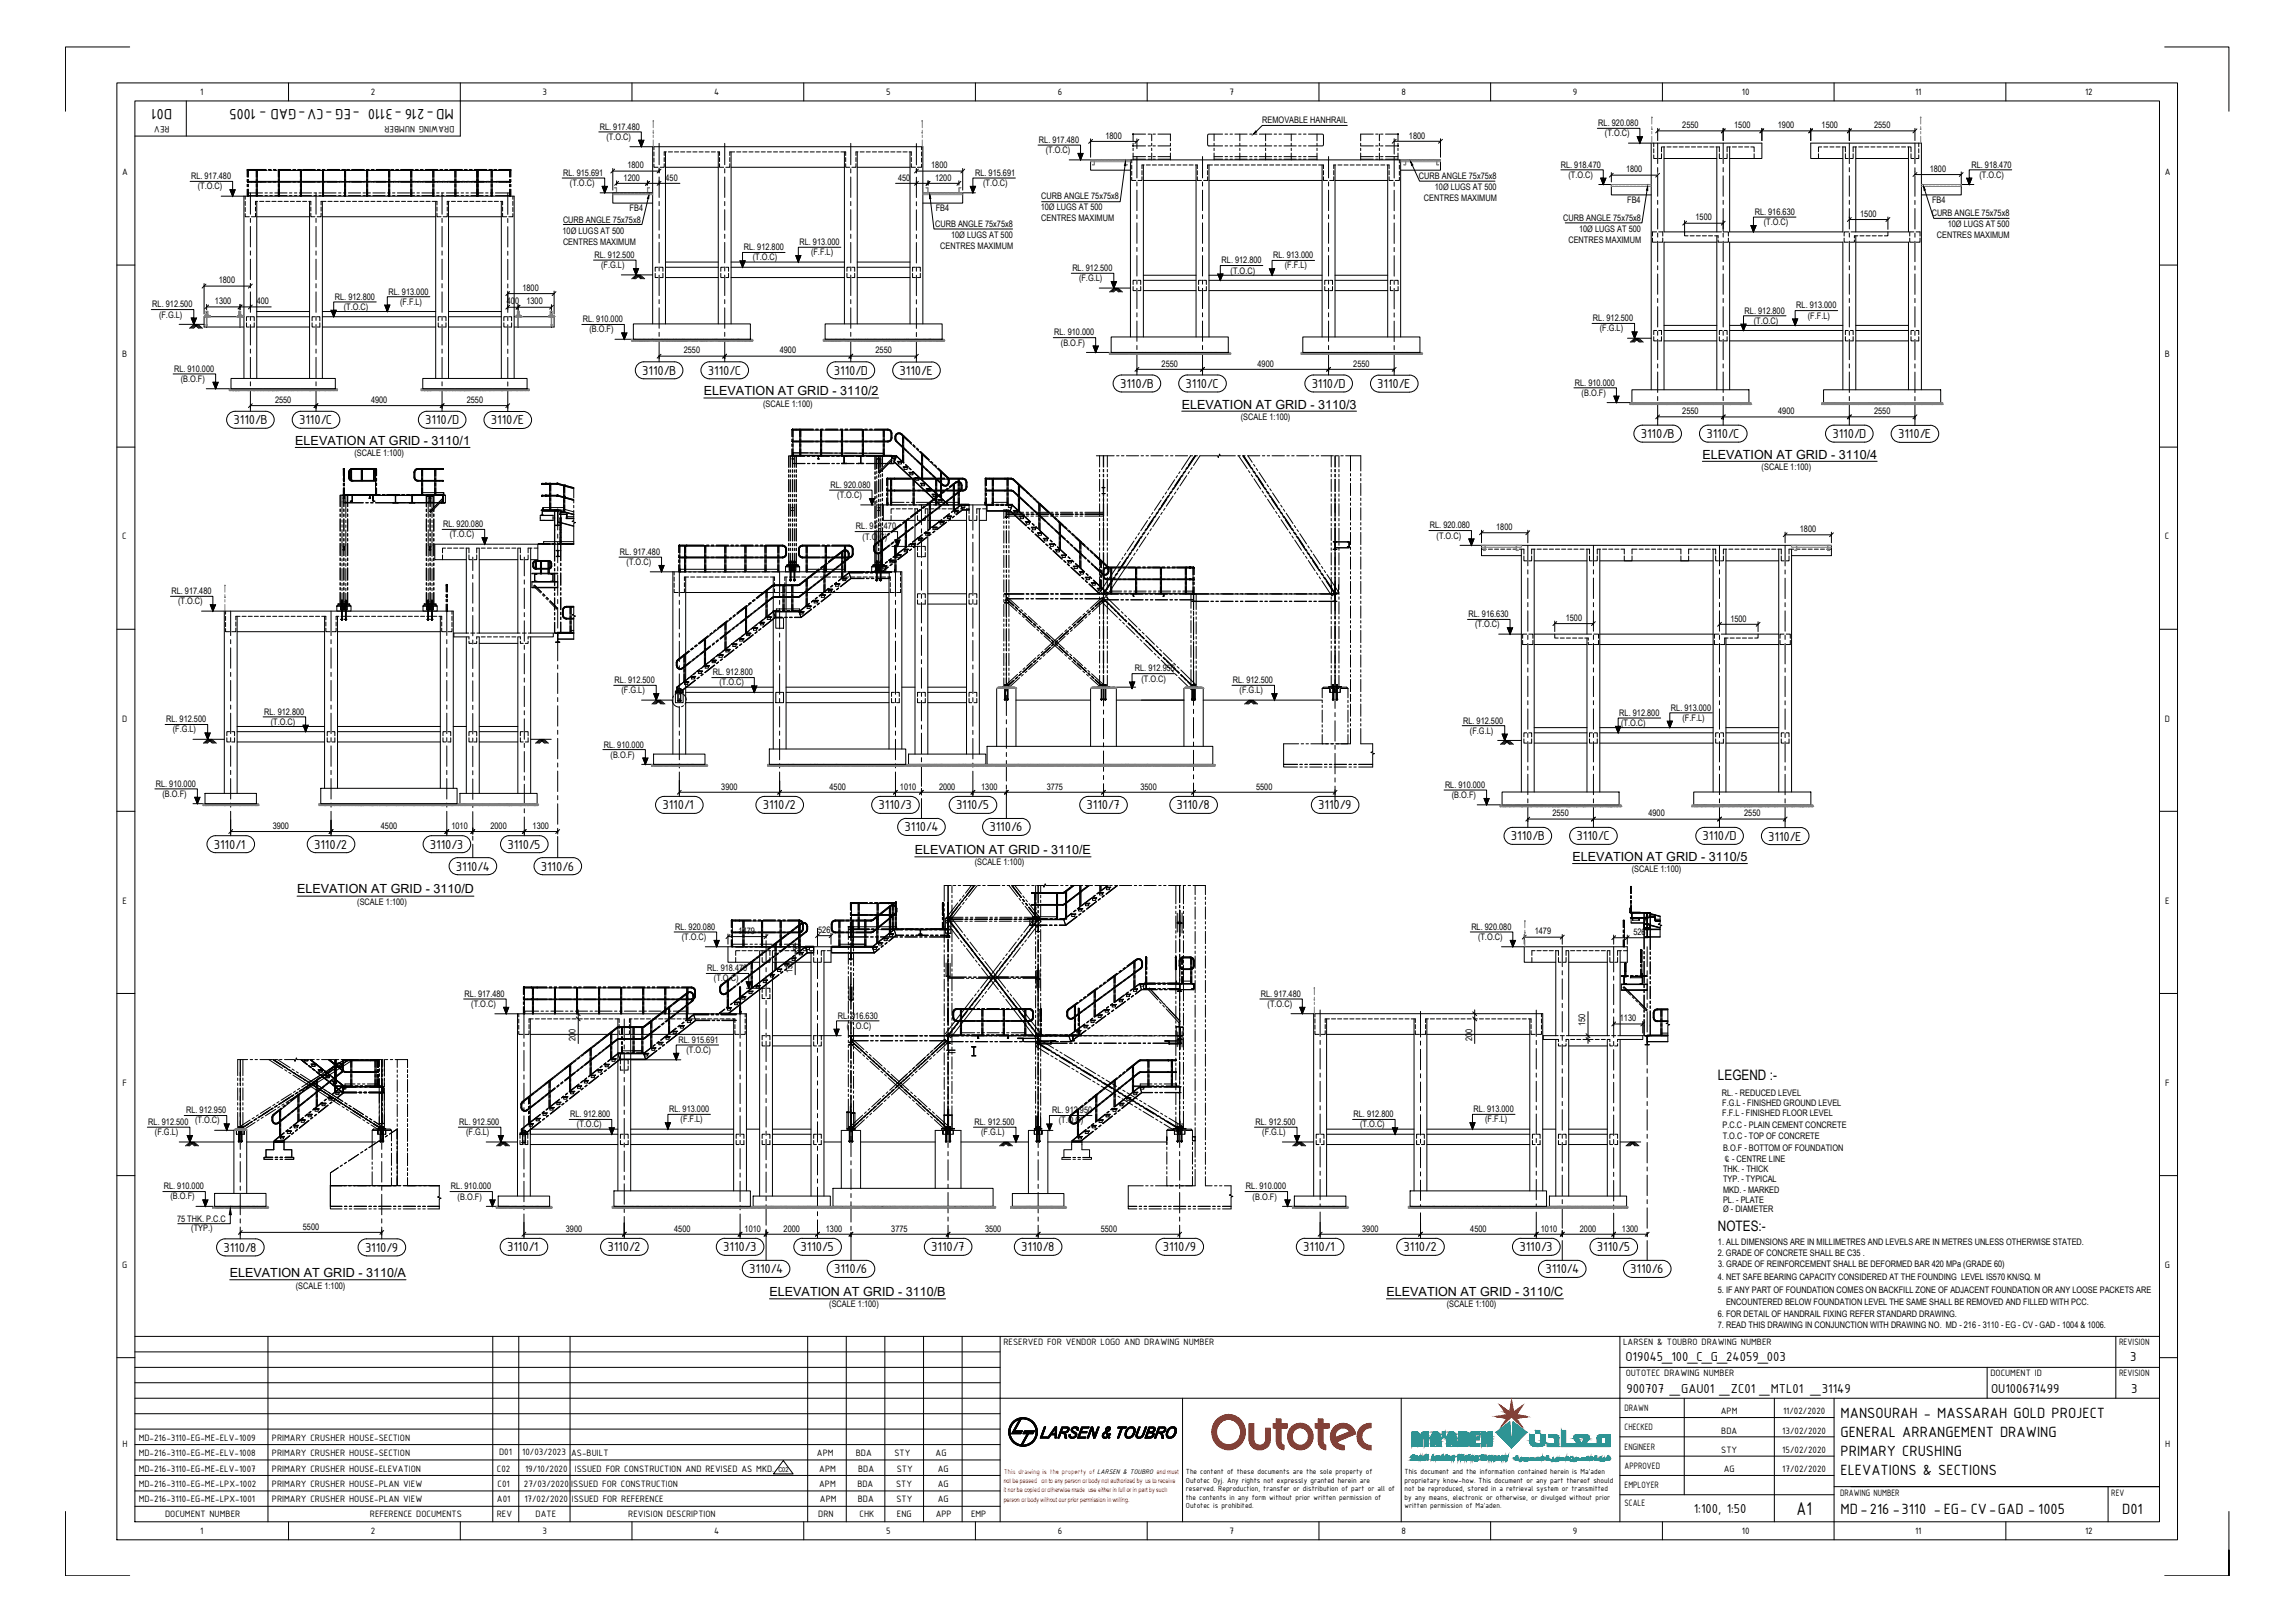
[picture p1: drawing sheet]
<svg xmlns="http://www.w3.org/2000/svg" width="841mm" height="594mm" viewBox="0 0 841 594" stroke-linecap="round" stroke-linejoin="round" font-family="sans-serif">
<defs><g id="words">
<text font-size="7.3" x="658.4" y="554.8">A1</text>
<g font-size="5.9">
<text x="63.1" y="39.8" transform="rotate(-180 63.1 39.8)">D01</text>
<text x="166.3" y="39.8" transform="rotate(-180 166.3 39.8)">MD-216 -3110 -EG -CV-GAD - 1005</text>
<text x="674.5" y="519.2">MANSOURAH - MASSARAH GOLD PROJECT</text>
<text x="674.5" y="526.3">GENERAL ARRANGEMENT DRAWING</text>
<text x="674.5" y="533.3">PRIMARY CRUSHING</text>
<text x="674.5" y="540.4">ELEVATIONS &amp; SECTIONS</text>
<text x="674.5" y="554.5">MD-216 -3110 -EG- CV-GAD - 1005</text>
<text x="777.7" y="554.5">D01</text>
</g>
<g font-size="5.3">
<text x="629.6" y="395.4">LEGEND :-</text>
<text x="629.6" y="451">NOTES:-</text>
</g>
<g font-size="5.1">
<text x="235.4" y="137.3">3110/B</text>
<text x="259.4" y="137.3">3110/C</text>
<text x="305.6" y="137.3">3110/D</text>
<text x="329.7" y="137.3">3110/E</text>
<text x="410.4" y="142.1">3110/B</text>
<text x="434.5" y="142.1">3110/C</text>
<text x="480.7" y="142.1">3110/D</text>
<text x="504.7" y="142.2">3110/E</text>
<text x="85.6" y="155.4">3110/B</text>
<text x="109.6" y="155.4">3110/C</text>
<text x="155.9" y="155.4">3110/D</text>
<text x="179.9" y="155.5">3110/E</text>
<text x="601.3" y="160.5">3110/B</text>
<text x="625.3" y="160.5">3110/C</text>
<text x="671.5" y="160.5">3110/D</text>
<text x="695.6" y="160.5">3110/E</text>
<text x="242.8" y="296.4">3110/1</text>
<text x="279.6" y="296.4">3110/2</text>
<text x="322" y="296.4">3110/3</text>
<text x="350.3" y="296.4">3110/5</text>
<text x="398.2" y="296.4">3110/7</text>
<text x="431.2" y="296.4">3110/8</text>
<text x="483.1" y="296.4">3110/9</text>
<text x="331.5" y="304.5">3110/4</text>
<text x="362.6" y="304.5">3110/6</text>
<text x="78.3" y="310.8">3110/1</text>
<text x="115.1" y="310.8">3110/2</text>
<text x="157.6" y="310.8">3110/3</text>
<text x="186" y="310.8">3110/5</text>
<text x="553.7" y="307.8">3110/B</text>
<text x="577.8" y="307.8">3110/C</text>
<text x="623.9" y="307.8">3110/D</text>
<text x="648" y="307.9">3110/E</text>
<text x="167.1" y="318.9">3110/4</text>
<text x="198.2" y="318.9">3110/6</text>
<text x="81.9" y="458.5">3110/8</text>
<text x="133.8" y="458.5">3110/9</text>
<text x="185.8" y="458.3">3110/1</text>
<text x="222.6" y="458.3">3110/2</text>
<text x="265" y="458.3">3110/3</text>
<text x="293.4" y="458.3">3110/5</text>
<text x="341.3" y="458.3">3110/7</text>
<text x="374.3" y="458.3">3110/8</text>
<text x="426.1" y="458.3">3110/9</text>
<text x="477.6" y="458.3">3110/1</text>
<text x="514.4" y="458.3">3110/2</text>
<text x="556.8" y="458.3">3110/3</text>
<text x="585.2" y="458.3">3110/5</text>
<text x="274.6" y="466.4">3110/4</text>
<text x="305.7" y="466.4">3110/6</text>
<text x="566.3" y="466.4">3110/4</text>
<text x="597.4" y="466.4">3110/6</text>
<text x="595.7" y="498.4">O19045_100_C_G_24059_003</text>
<text x="780.7" y="498.4">3</text>
<text x="596" y="510.2">900707 _GAU01 _ZC01 _MTL01 _31149</text>
<text x="729.6" y="510.2">OU100671499</text>
<text x="781" y="510.2">3</text>
<text x="620.7" y="554.1">1:100, 1:50</text>
</g>
<g font-size="4.6">
<text x="257.9" y="144.8">ELEVATION AT GRID - 3110/2</text>
<text x="433.1" y="149.6">ELEVATION AT GRID - 3110/3</text>
<text x="108.2" y="162.9">ELEVATION AT GRID - 3110/1</text>
<text x="623.9" y="168">ELEVATION AT GRID - 3110/4</text>
<text x="335.2" y="312.9">ELEVATION AT GRID - 3110/E</text>
<text x="576.3" y="315.3">ELEVATION AT GRID - 3110/5</text>
<text x="108.9" y="327.3">ELEVATION AT GRID - 3110/D</text>
<text x="84.2" y="467.8">ELEVATION AT GRID - 3110/A</text>
<text x="282" y="474.7">ELEVATION AT GRID - 3110/B</text>
<text x="508.1" y="474.7">ELEVATION AT GRID - 3110/C</text>
</g>
<g font-size="3.7">
<text x="73.4" y="34.8">1</text>
<text x="135.9" y="34.8">2</text>
<text x="198.8" y="34.7">3</text>
<text x="261.7" y="34.8">4</text>
<text x="324.7" y="34.7">5</text>
<text x="387.7" y="34.8">6</text>
<text x="450.6" y="34.8">7</text>
<text x="513.5" y="34.8">8</text>
<text x="576.4" y="34.7">9</text>
<text x="638.3" y="34.8">10</text>
<text x="701.8" y="34.8">11</text>
<text x="764.1" y="34.8">12</text>
<text x="62.1" y="46.3" transform="rotate(-180 62.1 46.3)">REV</text>
<text x="166.5" y="46.3" transform="rotate(-180 166.5 46.3)">DRAWING NUMBER</text>
<text x="44.7" y="64.2">A</text>
<text x="793.3" y="64.2">A</text>
<text x="44.8" y="130.9">B</text>
<text x="793.4" y="130.9">B</text>
<text x="44.8" y="197.6">C</text>
<text x="793.4" y="197.6">C</text>
<text x="44.7" y="264.3">D</text>
<text x="793.3" y="264.3">D</text>
<text x="44.9" y="331">E</text>
<text x="793.4" y="331">E</text>
<text x="44.9" y="397.7">F</text>
<text x="793.5" y="397.7">F</text>
<text x="44.8" y="464.4">G</text>
<text x="793.4" y="464.4">G</text>
<text x="367.7" y="492.8">RESERVED FOR VENDOR LOGO AND DRAWING NUMBER</text>
<text x="594.8" y="492.8">LARSEN &amp; TOUBRO DRAWING NUMBER</text>
<text x="776.5" y="492.8">REVISION</text>
<text x="595.7" y="504.1">OUTOTEC DRAWING NUMBER</text>
<text x="729.4" y="504.1">DOCUMENT ID</text>
<text x="776.5" y="504.1">REVISION</text>
<text x="595.3" y="516.8">DRAWN</text>
<text x="630.6" y="518">APM</text>
<text x="653.4" y="518">11/02/2020</text>
<text x="50.8" y="527.7">MD-216-3110-EG-ME-ELV-1009</text>
<text x="99.6" y="527.7">PRIMARY CRUSHER HOUSE-SECTION</text>
<text x="595.3" y="523.9">CHECKED</text>
<text x="630.8" y="525.1">BDA</text>
<text x="653.1" y="525.1">13/02/2020</text>
<text x="44.9" y="530.1">H</text>
<text x="50.8" y="533.3">MD-216-3110-EG-ME-ELV-1008</text>
<text x="99.6" y="533.3">PRIMARY CRUSHER HOUSE-SECTION</text>
<text x="182.9" y="533.1">D01</text>
<text x="191.4" y="533.1">10/03/2023</text>
<text x="209.3" y="533.1">AS-BUILT</text>
<text x="299.4" y="533.1">APM</text>
<text x="313.6" y="533.1">BDA</text>
<text x="327.8" y="533.1">STY</text>
<text x="342.8" y="533.1">AG</text>
<text x="595.3" y="531">ENGINEER</text>
<text x="630.8" y="532.1">STY</text>
<text x="653.1" y="532.1">15/02/2020</text>
<text x="793.4" y="530.1">H</text>
<text x="50.8" y="539">MD-216-3110-EG-ME-ELV-1007</text>
<text x="99.6" y="539">PRIMARY CRUSHER HOUSE-ELEVATION</text>
<text x="182.1" y="539">C02</text>
<text x="192.4" y="539">19/10/2020</text>
<text x="210.6" y="539">ISSUED FOR CONSTRUCTION AND REVISED AS MKD.</text>
<text x="300.2" y="539">APM</text>
<text x="314.5" y="539">BDA</text>
<text x="328.6" y="539">STY</text>
<text x="343.7" y="539">AG</text>
<text x="595.3" y="538">APPROVED</text>
<text x="631.7" y="539.2">AG</text>
<text x="653.1" y="539.2">17/02/2020</text>
<text x="50.8" y="544.6">MD-216-3110-EG-ME-LPX-1002</text>
<text x="99.6" y="544.6">PRIMARY CRUSHER HOUSE-PLAN VIEW</text>
<text x="182.3" y="544.6">C01</text>
<text x="192" y="544.6">27/03/2020</text>
<text x="209.4" y="544.6">ISSUED FOR CONSTRUCTION</text>
<text x="300.2" y="544.6">APM</text>
<text x="314.2" y="544.6">BDA</text>
<text x="328.4" y="544.6">STY</text>
<text x="343.7" y="544.6">AG</text>
<text x="595.3" y="545.1">EMPLOYER</text>
<text x="50.8" y="550.3">MD-216-3110-EG-ME-LPX-1001</text>
<text x="99.6" y="550.3">PRIMARY CRUSHER HOUSE-PLAN VIEW</text>
<text x="182.1" y="550.3">A01</text>
<text x="192.2" y="550.3">17/02/2020</text>
<text x="209.5" y="550.3">ISSUED FOR REFERENCE</text>
<text x="300.5" y="550.3">APM</text>
<text x="314.4" y="550.3">BDA</text>
<text x="328.5" y="550.3">STY</text>
<text x="343.6" y="550.3">AG</text>
<text x="595.3" y="551.6">SCALE</text>
<text x="674.3" y="548">DRAWING NUMBER</text>
<text x="773.7" y="548">REV</text>
<text x="60.5" y="555.7">DOCUMENT NUMBER</text>
<text x="135.6" y="555.7">REFERENCE DOCUMENTS</text>
<text x="182" y="555.7">REV</text>
<text x="196.3" y="555.7">DATE</text>
<text x="230.2" y="555.7">REVISION DESCRIPTION</text>
<text x="299.9" y="555.7">DRN</text>
<text x="315" y="555.7">CHK</text>
<text x="328.7" y="555.7">ENG</text>
<text x="342.9" y="555.7">APP</text>
<text x="355.8" y="555.7">EMP</text>
<text x="73.4" y="561.7">1</text>
<text x="135.9" y="561.8">2</text>
<text x="198.8" y="561.7">3</text>
<text x="261.7" y="561.7">4</text>
<text x="324.7" y="561.7">5</text>
<text x="387.7" y="561.8">6</text>
<text x="450.6" y="561.7">7</text>
<text x="513.5" y="561.7">8</text>
<text x="576.4" y="561.9">9</text>
<text x="638.3" y="561.7">10</text>
<text x="701.8" y="561.7">11</text>
<text x="764.1" y="561.8">12</text>
</g>
<g font-size="3.3">
<text x="219.8" y="47.5">RL. 917.480</text>
<text x="462.6" y="45.1">REMOVABLE HANHRAIL</text>
<text x="585.7" y="46.2">RL. 920.080</text>
<text x="616.5" y="46.9">2550</text>
<text x="635.5" y="46.9">1500</text>
<text x="651.5" y="46.9">1900</text>
<text x="667.5" y="46.9">1500</text>
<text x="686.8" y="46.9">2550</text>
<text x="222.2" y="51.2">(T.O.C)</text>
<text x="380.7" y="52.3">RL. 917.480</text>
<text x="405.1" y="50.8">1800</text>
<text x="516.3" y="50.7">1800</text>
<text x="588.2" y="49.9">(T.O.C)</text>
<text x="383.2" y="56">(T.O.C)</text>
<text x="70" y="65.7">RL. 917.480</text>
<text x="206.4" y="64.4">RL. 915.691</text>
<text x="229.9" y="61.7">1800</text>
<text x="341.2" y="61.7">1800</text>
<text x="357.3" y="64.4">RL. 915.691</text>
<text x="520" y="65.6">CURB ANGLE 75x75x8</text>
<text x="572" y="61.4">RL. 918.470</text>
<text x="574.8" y="65.1">(T.O.C)</text>
<text x="595.9" y="63.2">1800</text>
<text x="707.2" y="62.9">1800</text>
<text x="722.4" y="61.4">RL. 918.470</text>
<text x="725.4" y="65.1">(T.O.C)</text>
<text x="72.5" y="69.4">(T.O.C)</text>
<text x="208.9" y="68.1">(T.O.C)</text>
<text x="228.5" y="66.2">1200</text>
<text x="243.9" y="66.2">450</text>
<text x="329.1" y="66.2">450</text>
<text x="342.7" y="66.2">1200</text>
<text x="360.3" y="68.1">(T.O.C)</text>
<text x="525.8" y="69.6">10Ø LUGS AT 500</text>
<text x="230.7" y="77.2">FB4</text>
<text x="342.9" y="77.4">FB4</text>
<text x="381.4" y="76.8">10Ø LUGS AT 500</text>
<text x="381.6" y="72.8">CURB ANGLE 75x75x8</text>
<text x="521.8" y="73.6">CENTRES MAXIMUM</text>
<text x="596.3" y="74.2">FB4</text>
<text x="708" y="74.2">FB4</text>
<text x="206.3" y="81.6">CURB ANGLE 75x75x8</text>
<text x="342.7" y="83.2">CURB ANGLE 75x75x8</text>
<text x="381.6" y="80.8">CENTRES MAXIMUM</text>
<text x="572.8" y="80.9">CURB ANGLE 75x75x8</text>
<text x="621.4" y="80.7">1500</text>
<text x="643" y="78.8">RL. 916.630</text>
<text x="646.3" y="82.4">(T.O.C)</text>
<text x="681.7" y="79.4">1500</text>
<text x="707.9" y="79.2">CURB ANGLE 75x75x8</text>
<text x="713.8" y="83.2">10Ø LUGS AT 500</text>
<text x="206.1" y="85.6">10Ø LUGS AT 500</text>
<text x="206.3" y="89.6">CENTRES MAXIMUM</text>
<text x="293" y="89.8">RL. 913.000</text>
<text x="348.5" y="87.2">10Ø LUGS AT 500</text>
<text x="574.7" y="88.9">CENTRES MAXIMUM</text>
<text x="578.7" y="84.9">10Ø LUGS AT 500</text>
<text x="709.8" y="87.2">CENTRES MAXIMUM</text>
<text x="217.8" y="94.5">RL. 912.500</text>
<text x="272.6" y="91.7">RL. 912.800</text>
<text x="275.9" y="95.3">(T.O.C)</text>
<text x="297.2" y="93.5">(F.F.L)</text>
<text x="344.6" y="91.2">CENTRES MAXIMUM</text>
<text x="466.6" y="94.6">RL. 913.000</text>
<text x="220.3" y="98.2">(F.G.L)</text>
<text x="393" y="99.3">RL. 912.500</text>
<text x="447.7" y="96.5">RL. 912.800</text>
<text x="451" y="100.2">(T.O.C)</text>
<text x="470.8" y="98.3">(F.F.L)</text>
<text x="80.2" y="103.8">1800</text>
<text x="142.4" y="107.9">RL. 913.000</text>
<text x="191.5" y="106.6">1800</text>
<text x="395.4" y="103">(F.G.L)</text>
<text x="55.8" y="112.6">RL. 912.500</text>
<text x="78.8" y="111.4">1300</text>
<text x="94.1" y="111.4">400</text>
<text x="122.7" y="109.8">RL. 912.800</text>
<text x="126" y="113.5">(T.O.C)</text>
<text x="146.6" y="111.6">(F.F.L)</text>
<text x="185.7" y="111.5">400</text>
<text x="192.9" y="111.5">1300</text>
<text x="658.3" y="113">RL. 913.000</text>
<text x="58.3" y="116.3">(F.G.L)</text>
<text x="213.6" y="118.1">RL. 910.000</text>
<text x="583.8" y="117.7">RL. 912.500</text>
<text x="639.3" y="114.9">RL. 912.800</text>
<text x="642.7" y="118.5">(T.O.C)</text>
<text x="662.5" y="116.7">(F.F.L)</text>
<text x="216" y="121.8">(B.O.F)</text>
<text x="386.3" y="122.9">RL. 910.000</text>
<text x="586.3" y="121.4">(F.G.L)</text>
<text x="250.6" y="129.5">2550</text>
<text x="285.7" y="129.5">4900</text>
<text x="320.8" y="129.5">2550</text>
<text x="388.8" y="126.6">(B.O.F)</text>
<text x="63.8" y="136.2">RL. 910.000</text>
<text x="425.7" y="134.3">2550</text>
<text x="460.8" y="134.3">4900</text>
<text x="495.9" y="134.3">2550</text>
<text x="66.2" y="139.9">(B.O.F)</text>
<text x="577.1" y="141.3">RL. 910.000</text>
<text x="100.8" y="147.6">2550</text>
<text x="136" y="147.6">4900</text>
<text x="171.1" y="147.6">2550</text>
<text x="279.6" y="148.9">(SCALE 1:100)</text>
<text x="579.6" y="145">(B.O.F)</text>
<text x="454.7" y="153.8">(SCALE 1:100)</text>
<text x="616.5" y="151.7">2550</text>
<text x="651.6" y="151.7">4900</text>
<text x="686.8" y="151.7">2550</text>
<text x="129.9" y="167.1">(SCALE 1:100)</text>
<text x="645.6" y="172.1">(SCALE 1:100)</text>
<text x="304.3" y="178.7">RL. 920.080</text>
<text x="306.8" y="182.4">(T.O.C)</text>
<text x="162.4" y="193.1">RL. 920.080</text>
<text x="164.8" y="196.8">(T.O.C)</text>
<text x="313.7" y="193.9">RL. 918.470</text>
<text x="316.1" y="197.6">(T.O.C)</text>
<text x="524" y="193.5">RL. 920.080</text>
<text x="526.4" y="197.2">(T.O.C)</text>
<text x="548.3" y="194.2">1800</text>
<text x="659.6" y="194.9">1800</text>
<text x="227.2" y="203.3">RL. 917.480</text>
<text x="229.6" y="206.9">(T.O.C)</text>
<text x="62.8" y="217.6">RL. 917.480</text>
<text x="65.3" y="221.3">(T.O.C)</text>
<text x="538.1" y="226.1">RL. 916.630</text>
<text x="573.8" y="227.4">1500</text>
<text x="634.1" y="227.7">1500</text>
<text x="540.6" y="229.8">(T.O.C)</text>
<text x="415.9" y="245.9">RL. 912.950</text>
<text x="225.2" y="250.2">RL. 912.500</text>
<text x="261.2" y="247.4">RL. 912.800</text>
<text x="263.6" y="251.1">(T.O.C)</text>
<text x="418.3" y="249.7">(T.O.C)</text>
<text x="451.8" y="250.2">RL. 912.500</text>
<text x="227.7" y="253.9">(F.G.L)</text>
<text x="454.3" y="253.9">(F.G.L)</text>
<text x="96.8" y="261.8">RL. 912.800</text>
<text x="593.4" y="262.2">RL. 912.800</text>
<text x="612.3" y="260.3">RL. 913.000</text>
<text x="60.9" y="264.6">RL. 912.500</text>
<text x="63.3" y="268.3">(F.G.L)</text>
<text x="99.3" y="265.4">(T.O.C)</text>
<text x="536.2" y="265">RL. 912.500</text>
<text x="538.7" y="268.7">(F.G.L)</text>
<text x="594" y="265.9">(T.O.C)</text>
<text x="616.6" y="264">(F.F.L)</text>
<text x="221.3" y="273.8">RL. 910.000</text>
<text x="223.8" y="277.5">(B.O.F)</text>
<text x="57.1" y="288.2">RL. 910.000</text>
<text x="59.5" y="291.9">(B.O.F)</text>
<text x="264.3" y="289.2">3900</text>
<text x="304" y="289.2">4500</text>
<text x="329.8" y="289.2">1010</text>
<text x="344.1" y="289.2">2000</text>
<text x="359.6" y="289.2">1300</text>
<text x="383.6" y="289.2">3775</text>
<text x="417.9" y="289.2">3500</text>
<text x="460.3" y="289.2">5500</text>
<text x="529.5" y="288.6">RL. 910.000</text>
<text x="532" y="292.3">(B.O.F)</text>
<text x="568.9" y="299">2550</text>
<text x="604.1" y="299">4900</text>
<text x="639.2" y="299">2550</text>
<text x="99.9" y="303.6">3900</text>
<text x="139.6" y="303.6">4500</text>
<text x="165.4" y="303.6">1010</text>
<text x="179.7" y="303.6">2000</text>
<text x="195.2" y="303.6">1300</text>
<text x="357.2" y="317">(SCALE 1:100)</text>
<text x="598" y="319.5">(SCALE 1:100)</text>
<text x="130.9" y="331.4">(SCALE 1:100)</text>
<text x="247.4" y="340.6">RL. 920.080</text>
<text x="299.8" y="341.7">526</text>
<text x="539.2" y="340.6">RL. 920.080</text>
<text x="249.9" y="344.3">(T.O.C)</text>
<text x="270.7" y="342.1">1479</text>
<text x="541.6" y="344.3">(T.O.C)</text>
<text x="562.4" y="342.2">1479</text>
<text x="598.6" y="342.4">526</text>
<text x="259.2" y="355.7">RL. 918.470</text>
<text x="261.6" y="359.5">(T.O.C)</text>
<text x="290.4" y="356.3" transform="rotate(-90 290.4 356.3)">150</text>
<text x="170.3" y="365.1">RL. 917.480</text>
<text x="462" y="365.1">RL. 917.480</text>
<text x="172.7" y="368.8">(T.O.C)</text>
<text x="464.5" y="368.8">(T.O.C)</text>
<text x="307" y="373.1">RL. 916.630</text>
<text x="310.3" y="376.8">(T.O.C)</text>
<text x="580.9" y="375.8" transform="rotate(-90 580.9 375.8)">150</text>
<text x="593.6" y="374.1">1130</text>
<text x="210.9" y="381.4" transform="rotate(-90 210.9 381.4)">200</text>
<text x="248.6" y="382">RL. 915.691</text>
<text x="539.4" y="381.3" transform="rotate(-90 539.4 381.3)">200</text>
<text x="251.5" y="385.7">(T.O.C)</text>
<text x="631" y="401.2">RL. - REDUCED LEVEL</text>
<text x="68.2" y="407.8">RL. 912.950</text>
<text x="245.2" y="407.3">RL. 913.000</text>
<text x="385.6" y="407.8">RL. 912.950</text>
<text x="540" y="407.3">RL. 913.000</text>
<text x="631.1" y="405.1">F.G.L - FINISHED GROUND LEVEL</text>
<text x="54.3" y="412">RL. 912.500</text>
<text x="71.5" y="411.5">(T.O.C)</text>
<text x="168.3" y="412">RL. 912.500</text>
<text x="208.9" y="409.3">RL. 912.800</text>
<text x="211.4" y="412.9">(T.O.C)</text>
<text x="249.4" y="411">(F.F.L)</text>
<text x="357.1" y="412">RL. 912.500</text>
<text x="388" y="411.5">(T.O.C)</text>
<text x="460.1" y="412">RL. 912.500</text>
<text x="496" y="409.2">RL. 912.800</text>
<text x="498.5" y="412.9">(T.O.C)</text>
<text x="544.3" y="411">(F.F.L)</text>
<text x="631.1" y="408.9">F.F.L - FINISHED FLOOR LEVEL</text>
<text x="631.3" y="413.1">P.C.C - PLAIN CEMENT CONCRETE</text>
<text x="56.8" y="415.7">(F.G.L)</text>
<text x="170.8" y="415.8">(F.G.L)</text>
<text x="359.6" y="415.8">(F.G.L)</text>
<text x="462.6" y="415.8">(F.G.L)</text>
<text x="631.3" y="417.2">T.O.C - TOP OF CONCRETE</text>
<text x="631.4" y="421.6">B.O.F - BOTTOM OF FOUNDATION</text>
<text x="634.7" y="425.6">- CENTRE LINE</text>
<text x="631.4" y="429.2">THK. - THICK</text>
<text x="60" y="435.6">RL. 910.000</text>
<text x="165.3" y="435.6">RL. 910.000</text>
<text x="456.6" y="435.6">RL. 910.000</text>
<text x="631.4" y="432.8">TYP. - TYPICAL</text>
<text x="631.4" y="436.9">MKD. - MARKED</text>
<text x="62.5" y="439.3">(B.O.F)</text>
<text x="167.7" y="439.3">(B.O.F)</text>
<text x="459" y="439.3">(B.O.F)</text>
<text x="631.4" y="440.5">PL. - PLATE</text>
<text x="64.9" y="447.5">75 THK. P.C.C</text>
<text x="631.4" y="444">Ø - DIAMETER</text>
<text x="70.1" y="451">(TYP.)</text>
<text x="111" y="450.4">5500</text>
<text x="207.4" y="451.1">3900</text>
<text x="247" y="451.1">4500</text>
<text x="272.9" y="451.1">1010</text>
<text x="287.2" y="451.1">2000</text>
<text x="302.6" y="451.1">1300</text>
<text x="326.6" y="451.1">3775</text>
<text x="361" y="451.1">3500</text>
<text x="403.4" y="451.1">5500</text>
<text x="499.2" y="451.1">3900</text>
<text x="538.8" y="451.1">4500</text>
<text x="564.7" y="451.1">1010</text>
<text x="578.9" y="451.1">2000</text>
<text x="594.4" y="451.1">1300</text>
<text x="629.6" y="455.9">1. ALL DIMENSIONS ARE IN MILLIMETRES AND LEVELS ARE IN METRES UNLESS OTHERWISE STATED.</text>
<text x="629.5" y="460">2. GRADE OF CONCRETE SHALL BE C35 .</text>
<text x="629.6" y="464.1">3. GRADE OF REINFORCEMENT SHALL BE DEFORMED BAR 420 MPa (GRADE 60)</text>
<text x="108.4" y="472">(SCALE 1:100)</text>
<text x="629.5" y="473.6">5. IF ANY PART OF FOUNDATION COMES ON BACKFILL ZONE OF ADJACENT FOUNDATION OR ANY LOOSE PACKETS ARE</text>
<text x="629.5" y="468.9">4. NET SAFE BEARING CAPACITY CONSIDERED AT THE FOUNDING LEVEL IS570 KN/SQ. M</text>
<text x="303.9" y="478.8">(SCALE 1:100)</text>
<text x="530.2" y="478.8">(SCALE 1:100)</text>
<text x="632.5" y="478">ENCOUNTERED BELOW FOUNDATION LEVEL THE SAME SHALL BE REMOVED AND FILLED WITH PCC.</text>
<text x="629.5" y="482.3">6. FOR DETAIL OF HANDRAIL FIXING REFER STANDARD DRAWING.</text>
<text x="629.5" y="486.5">7. READ THIS DRAWING IN CONJUNCTION WITH DRAWING NO. MD - 216 - 3110 - EG - CV - GAD - 1004 &amp; 1006.</text>
</g>
<g font-size="2.9">
<text x="434.6" y="539.9">The content of these documents are the sole property of</text>
<text x="514.7" y="539.9">This document and the information contained herein is Ma'aden</text>
<text x="434.6" y="543.1">Outotec Oyj. Any rights not expressly granted herein are</text>
<text x="514.7" y="543.1">proprietary know-how. This document or any part thereof should</text>
<text x="434.6" y="546.2">reserved. Reproduction, transfer or distribution of part or all of</text>
<text x="434.6" y="549.4">the contents in any form without prior written permission of</text>
<text x="514.7" y="546.2">not be reproduced, stored in a retrieval system or transmitted</text>
<text x="514.7" y="549.4">by any means, electronic or otherwise, or divulged without prior</text>
<text x="434.6" y="552.5">Outotec is prohibited.</text>
<text x="514.7" y="552.5">written permission of Ma'aden.</text>
</g>
<text font-size="2.6" x="632.1" y="425.2">CL</text>
<text font-size="2.6" fill="#f00" x="367.9" y="539.7">This drawing is the property of LARSEN &amp; TOUBRO and must</text>
<text font-size="2.5" x="285.2" y="539.1">C02</text>
<g font-size="2.4" fill="#f00">
<text x="367.8" y="543.2">not be passed on to any person or body not authorized by us to receive</text>
<text x="367.8" y="546.5">it nor be copied or otherwise made use either in full or in part by such</text>
<text x="367.8" y="550">person or body without our prior permission in writing.</text>
</g>
</g></defs>
<!-- layer: CI-EXISTING -->
<g fill="none" stroke="#000" stroke-width=".37">
<path d="M415.2 58.3h4.6M415.2 57.4h4.6M415.2 52.5v.9h4.6M415.2 54.3v.9M415.2 56.1v2.5M419.8 49.1h-4.6v2.5M420.7 58.3h.9M420.7 57.4h.9M420.7 49.1h.9M420.7 53.4h.9M422 49.1v2.5M422 52.5v.9"/>
<path d="M422 54.3v.9M422 56.1v2.5M422.5 58.3h.9M422.5 57.4h.9M422.5 49.1h.9M422.5 53.4h.9M424.3 58.3h4.6M424.3 57.4h4.6M424.3 49.1h4.6v2.5M428.9 52.5v.9h-4.6M428.9 54.3v.9M428.9 56.1v2.5"/>
<path d="M444.9 58.3h3.1M444.9 57.4h3.1M444.9 49.1v2.5M444.9 52.5v.9M444.9 54.3v.9M444.9 56.1v2.5M448 49.1h-5l-.5 .5 .2 3.8h5.3M448.9 58.3h1M448.9 57.4h1M448.9 49.1h1M448.9 53.4h1M450.8 58.3h.8"/>
<path d="M450.8 57.4h.8M450.8 49.1h.8M450.8 53.4h.8M452.5 58.3h4.5M452.5 57.4h4.5M452.5 49.1h4.5M452.5 53.4h4.5M454.3 49.1v2.5M454.3 52.5v.9M454.3 54.3v.9M454.3 56.1v2.5M457.9 58.3h.9"/>
<path d="M457.9 57.4h.9M457.9 49.1h.9M457.9 53.4h.9M459.7 58.3h.9M459.7 57.4h.9M459.7 49.1h.9M459.7 53.4h.9M461.5 58.3h4.5M461.5 57.4h4.5M461.5 49.1h4.5M461.5 53.4h4.5M463.8 49.1v2.5"/>
<path d="M463.8 52.5v.9M463.8 54.3v.9M463.8 56.1v2.5M466.9 58.3h.9M466.9 57.4h.9M466.9 49.1h.9M466.9 53.4h.9M468.7 58.3h.9M468.7 57.4h.9M468.7 49.1h.9M468.7 53.4h.9M470.5 58.3h4.5"/>
<path d="M470.5 57.4h4.5M470.5 49.1h4.5M470.5 53.4h4.5M473.2 49.1v2.5M473.2 52.5v.9M473.2 54.3v.9M473.2 56.1v2.5M475.9 58.3h.9M475.9 57.4h.9M475.9 49.1h.9M475.9 53.4h.9M477.7 58.3h.9"/>
<path d="M477.7 57.4h.9M477.7 49.1h.9M477.7 53.4h.9M479.5 49.1h5.1l.4 .5-.2 3.8h-5.3M479.5 58.3h3.1M479.5 57.4h3.1M482.6 49.1v2.5M482.6 52.5v.9M482.6 54.3v.9M482.6 56.1v2.5M498.6 52.5v.9h4.6M498.6 54.3v.9"/>
<path d="M498.6 56.1v2.5M498.6 58.3h4.6M498.6 57.4h4.6M503.2 49.1h-4.6v2.5M504.1 58.3h.9M504.1 57.4h.9M504.1 49.1h.9M504.1 53.4h.9M505.5 49.1v2.5M505.5 52.5v.9M505.5 54.3v.9M505.5 56.1v2.5"/>
<path d="M505.9 58.3h.9M505.9 57.4h.9M505.9 49.1h.9M505.9 53.4h.9M507.7 58.3h4.6M507.7 57.4h4.6M507.7 49.1h4.6v2.5M512.3 52.5v.9h-4.6M512.3 54.3v.9M512.3 56.1v2.5M90.6 69.3v2.6h.4v-2.6M90.6 65.7v.9"/>
<path d="M90.6 67.5v.9M90.7 66.5l.2 .1zM90.7 66.5v.2M90.8 66.4h2.7v.3v-.3h30M90.8 62.2h.1M90.8 62.4h2.7M90.8 62.1h.1M90.8 66.7h96.2M90.8 66.5h6.7M90.8 62.4h7.1M90.8 62.1h6.7M90.8 62.1v.1"/>
<path d="M90.8 62.2v.2M90.9 62.2h-.3v2.6M91 62.2h.1M91 62.2v2.6M91 65.7v.9M91 67.5v.9M91 70.7h5.2M91 71.6h5.2M91 70.7v.9zM91 70.7v.9M92.1 66.4v.3M93.5 62.1v.3z"/>
<path d="M93.9 62.2h.4v9.7h-.4zM97.1 70.7h.9M97.1 71.6h.9M98.4 66.5h.9M98.4 62.4h1.3M98.4 62.1h.9M98.9 70.7h.9M98.9 71.6h.9M100.2 66.5h.9M100.2 62.4h1.3M100.2 62.1h.9M100.7 70.7h4.5"/>
<path d="M100.7 71.6h4.5M102 66.5h4.5M102 62.4h85M102 62.1h4.5M102 62.2h.4v9.7h-.4zM102.3 62.2v2.6M102.3 65.7v.9M102.3 67.5v.9M102.3 69.3v2.6M106.1 70.7h.9M106.1 71.6h.9M107.4 66.5h.9"/>
<path d="M107.4 62.1h.9M107.9 70.7h.9M107.9 71.6h.9M109.2 66.5h.9M109.2 62.1h.9M109.7 70.7h4.5M109.7 71.6h4.5M110.1 62.2h.4v9.7h-.4zM110.4 62.2v2.6M110.4 65.7v.9M110.4 67.5v.9M110.4 69.3v2.6"/>
<path d="M111 66.5h4.5M111 62.1h4.5M115 70.7h1M115 71.6h1M116.4 66.5h.8M116.4 62.1h.8M116.9 70.7h.9M116.9 71.6h.9M118.1 66.5h.9M118.1 62.1h.9M118.2 62.2h.4l-.1 9.7h-.3zM118.6 70.7h4.5"/>
<path d="M118.6 71.6h4.5M120 66.5h4.4M120 62.1h4.4M124.1 70.7h.9M124.1 71.6h.9M124.4 66.4h.9M125.3 66.5h.9M125.3 62.1h.9M125.8 70.7h.9M125.8 71.6h.9M126.2 66.4h.9M126.3 62.2h.3v9.7h-.3z"/>
<path d="M127.1 66.5h.9M127.1 62.1h.9M127.7 70.7h4.5M127.7 71.6h4.5M128 66.4h4.4M128.9 66.5h4.5M128.9 62.1h4.5M133 70.7h.9M133 71.6h.9M133.3 66.4h1.4M134.3 66.5h.9M134.3 62.1h.9"/>
<path d="M134.4 62.2h.3v9.7h-.3zM134.7 62.2v2.6M134.7 65.7v.9M134.7 67.5v.9M134.7 69.3v2.6M134.8 70.7h.9M134.8 71.6h.9M135.2 66.4h.8M136.1 66.5h.9M136.1 62.1h.9M136.6 70.7h4.5M136.6 71.6h4.5"/>
<path d="M136.9 66.4h4.5M137.9 66.5h4.5M137.9 62.1h4.5M142 70.7h.9M142 71.6h.9M142.4 66.4h.8M142.4 62.2h.4v9.7h-.4zM142.8 62.2v2.6M142.8 65.7v.9M142.8 67.5v.9M142.8 69.3v2.6M143.3 66.5h.9"/>
<path d="M143.3 62.1h.9M143.8 70.7h.9M143.8 71.6h.9M144.1 66.4h.9M145.1 66.5h.9M145.1 62.1h.9M145.6 70.7h4.5M145.6 71.6h4.5M146 66.4h4.9M146.9 66.5h4.5M146.9 62.1h4.5M150.5 62.2h.4v9.7h-.4z"/>
<path d="M151 70.7h.9M151 71.6h.9M151.3 66.4h.9M152.3 66.5h.9M152.3 62.1h.9M152.8 70.7h.9M152.8 71.6h.9M153.1 66.4h.9M154.1 66.5h.9M154.1 62.1h.9M154.6 70.7h4.5M154.6 71.6h4.5"/>
<path d="M154.9 66.4h4.5M155.9 66.5h4.5M155.9 62.1h4.5M158.6 62.2h.4l-.1 9.7h-.3zM160 70.7h.9M160 71.6h.9M160.3 66.4h.9M161.3 66.5h.9M161.3 62.1h.9M161.8 70.7h.9M161.8 71.6h.9M162.1 66.4h.9"/>
<path d="M163.1 66.5h.9M163.1 62.1h.9M163.6 70.7h4.5M163.6 71.6h4.5M163.9 66.4h4.5M164.9 66.5h4.5M164.9 62.1h4.5M166.7 62.2h.4v9.7h-.4zM167 62.2v2.6M167 65.7v.9M167 67.5v.9M167 69.3v2.6"/>
<path d="M169 70.7h.9M169 71.6h.9M169.3 66.4h.9M170.3 66.5h.8M170.3 62.1h.8M170.8 70.7h.8M170.8 71.6h.8M171.1 66.4h.9M172.1 66.5h.9M172.1 62.1h.9M172.6 70.7h4.5M172.6 71.6h4.5"/>
<path d="M172.9 66.4h4.5M173.8 66.5h4.5M173.8 62.1h4.5M174.8 62.2h.4v9.7h-.4zM175.1 62.2v2.6M175.1 65.7v.9M175.1 67.5v.9M175.1 69.3v2.6M178 70.7h.8M178 71.6h.8M178.3 66.4h.9M179.2 66.5h1"/>
<path d="M179.2 62.1h1M179.7 70.7h1M179.7 71.6h1M180 66.4h1M180.4 69.3v2.6h-.4v-9.7h.4v9.7M181 66.5h.9M181 62.1h.9M181.6 70.7h5.2M181.8 66.4h5.2M182.8 66.5h4M185.7 66.4v.3M186.7 70.7l.1 .9z"/>
<path d="M186.7 70.7l.1 .9h-5.2M186.8 62.1v.3h-4.2M186.8 62.1h-4h4v.3M186.8 62.2h.4M186.8 69.3v2.6h.4l-.1-2.6M186.8 62.2v2.6M186.8 65.7v.9M186.8 67.5v.9M186.8 62.2h.2M186.9 66.5l.2 .1zM186.9 62.1h.1M187 66.4l.1 .3z"/>
<path d="M187 62.1l-.1 .3M187.1 62.2v2.6M187.1 65.7v.9M187.1 67.5v.9M290.2 157.4v2.5zM290.3 157.4h.3v9.6M290.4 157.2v.3h35M290.4 157.2l.2 .3M290.4 157.2h7.7M290.4 157.5h7.7M290.6 157.5h-.2M291.7 157.2v.3"/>
<path d="M293.1 157.4v.1M298.9 157.2h.9M298.9 157.5h.9M300.7 157.2h.9M300.7 157.5h.9M301.1 157.4v2.5M302.5 157.2h4.5M302.5 157.5h4.5M307.9 157.2h.9M307.9 157.5h.9M309.7 157.2h.9M309.7 157.5h.9"/>
<path d="M311.5 157.2h4.5M311.5 157.5h4.5M316 157.4v2.5M316.4 157.4v2.5M316.9 157.2h.9M316.9 157.5h.9M318.7 157.2h.9M318.7 157.5h.9M320.5 157.5h5.2l.7 .6 .1 .6M320.5 157.2h4.9M325.4 157.2l1 .4 .4 1.1M325.4 157.5l.8 .4 .3 .8"/>
<path d="M325.4 157.2l1 .5 .4 1-.2 2.4-.5 .5-.7 .2M325.4 157.2v.3M326.5 158.7v1.7M326.8 158.7a2.95 2.95 0 0 1-.4 2.7l-.7 .4-.3 .1v-.3M326.8 158.7h-.3l-.1 2.3-1 .6M328 160v.7h.3M328 160h.3v.9l.4 .7M328 160v.7M328.1 159.4l-.1 .6M328.2 160l.1 1.1 .3 .5M330.2 159.1a1.17 1.17 0 0 0-1.2-.2 1.17 1.17 0 0 0-.7 1.1M330.2 159.1l2.6 2.5"/>
<path d="M330.3 159.1a1.19 1.19 0 0 0-1.3-.2 1.19 1.19 0 0 0-.8 1.1M330.3 159.1l3.5 3.3M330.4 158.9a1.44 1.44 0 0 0-2.3 .5M330.4 158.9l-.2 .2M330.4 158.9a1.46 1.46 0 0 0-2.3 .5M330.4 158.9l3.6 3.3M330.7 159.6h.5v9.8l-.5-.3zM330.8 159.6v2.5M331.1 159.6v2.6M125.8 176.9v1M125.8 178.4h.1M125.8 178.8v2.6"/>
<path d="M125.9 176l.3 .2h-.3h.2zM125.9 173.1h.3M125.9 174.8h.3M126.2 171.8h-.4v4.3M126.2 171.8v2.5M126.2 178.8v2.6v-2.6M126.2 171.8h.1M126.2 171.8v4.3M126.2 172.5h.1M126.2 174h.1M126.2 175.4v.1M126.2 176.9v1"/>
<path d="M126.2 178.4h.1M126.2 179.9h.1M126.2 175.2v.9M126.2 177v.9M127.8 173.1v1.7M128 173.1v1.7M128 174.8l.2 .6M128.1 173.1h-.4v1.7h.4M128.1 174.8h-.4l.5 1 1 .4v-.3h-.3M128.1 175.1l.1 .3M128.2 175.4l.4 .4M128.2 172.5l-.2 .6"/>
<path d="M128.2 172.5l-.1 .3M128.5 171.8l.1 4.3M128.5 171.8l-.5 .5-.3 .8h.4M128.5 173.1h.3M128.5 174.8h.3M128.6 175.8l.3 .1M128.6 172.1l-.4 .4M128.8 171.6l-.3 .2M128.8 171.8v4.3M128.9 175.9l.3 .1M128.9 171.9l-.3 .2M129.2 171.6v.3v-.3h8.6v.3h-8.9"/>
<path d="M129.2 171.6h8.6M129.2 171.6l-.7 .2M129.4 176h8.4v.2h-8.4v-.2h3v-4.2h.4v4.2M132.4 171.8v4.2M132.8 171.8v4.2M136.9 171.8v4.3zM136.9 173.1h.3M136.9 174.8h.3M137.2 171.8l-.1 4.3M137.7 171.8v2.5M137.7 175.2v.9M137.7 177v.9"/>
<path d="M137.7 178.8v2.6M137.8 171.9h-8.9M138 174.3v-2.5h-.4v9.6M138 175.1v1M138 176.9v1M138 178.7v2.7M151.7 173.1v1.7h.3M151.7 173.1h.3l.2 2.3 1 .5v.3l-1.1-.4-.4-1M151.8 174.8l.1 .7 .9 .7h9.5M151.8 173.1v1.7M152 173.1l.1 2.3 .8 .5 9.4 .1M153.2 171.6l-1.1 .4-.3 .7"/>
<path d="M153.2 171.9l-.9 .4-.3 .8M153.2 171.6h9.1l-2.7 .2M153.2 171.6v.3M153.2 171.6l-1 .5-.5 1M154.5 178.8v2.6h.4M154.8 171.8v2.5M154.8 175.2v.9M154.8 177v.9M154.8 178.8v2.6M159.3 171.8h.4v9.6h-.4zM159.6 171.8l-6.4-.2v.3M159.6 171.8l2.7 .1"/>
<path d="M159.6 176.2v-.2l.1 .2M159.6 171.8l-6.4 .1M161 171.6v.3M161 176v.2M162.2 171.6l.2 .2M162.3 176l.1 .2M162.3 171.9h-9.1l-.9 .3-.3 .9M198.6 177.2l.1 .2M198.6 177.3h1.1M198.7 177.4h.1M198.7 177.1l-.1 .1M198.7 177.1h1"/>
<path d="M198.7 177.1l.2 .1M198.7 177.1l.1 .2-.2-.1M198.7 177.1v.3M198.8 177.1l-.1 .3M198.9 177.2l-.2 .2M198.9 177.2l-.2 .1M199.7 177.3l-1 .1M199.7 177.1h-1M199.7 177.1h1.8v2.7M199.7 177.3h1.8M200.1 177.3h.1M200.1 177.1v.2"/>
<path d="M200.1 177.1v.1M200.1 177.1h1.4v.2h-1.4zM201.6 177.1v.1M201.6 177.2h.1M201.6 177.1h3M204.2 177.1h.1M204.2 177.3h-2.6l2.9 .1M204.2 177.1v.1M204.2 177.2v.1M204.2 177.1v.2M204.2 177.3l.1 .1M204.4 177.1h.2"/>
<path d="M204.4 177.3h.1M204.5 177.4l2.5 .7M204.5 177.3v.1M204.5 177.4l2.5 .6M204.5 177.3h.1M204.5 177.2v.1M204.6 177.1l-.1 .1M204.6 177.1l-.1 .2M204.6 177.1l-.1 .3M204.6 177.1l5.7 1.6M204.6 177.1l2.4 .7M206.5 177.9h.5v9.6l-.5-.1z"/>
<path d="M206.6 177.9v2.5M206.9 177.9v2.5M207 178l3.3 .9-3.3-.8M207 178v.1M207 177.8v.1M207 177.9v.1M207 177.8v.2zM207 177.8v.3M207 177.9v.2M207 177.8l3.3 .8M210.3 178.6v3.8M289 172.1v.9"/>
<path d="M289 173.9v.9M289 175.7v4.4M289.1 167v4.2M289.1 172.1v.9M289.1 173.9v.9M289.1 175.7v4.4M289.7 171.2v-4.2h1.4v4.2M289.7 172.1v.9M289.7 173.9v.9M289.7 175.7v4.4M290.1 167h.6l-.3 .1v.9l.3 .1h-.6l.3-.1v-.9zM290.2 164.4v2.6h.4v-2.6"/>
<path d="M290.2 160.8v.9M290.2 162.6v.9M290.3 161.7l.2 .1zM290.4 161.6l.1 .2zM290.4 172.1v.9M290.4 173.9v.9M290.4 175.7v4.4M290.4 161.6v.2h2.7M290.4 161.6v.2M290.4 167.1h4.6M290.4 169.7h4.6M290.4 161.8h35"/>
<path d="M290.4 161.6h35M290.4 161.6h7.7M290.4 169.8h4.6M290.5 167v4.2M290.5 172.1v.9M290.5 173.9v.9M290.5 175.7v4.4M290.6 165.8l.1 1zM291.1 172.1v.9M291.1 173.9v.9M291.1 175.7v4.4M291.7 167v4.2z"/>
<path d="M291.7 161.6v.2M291.7 172.1v.9M291.7 173.9v.9M291.7 175.7v4.4M293.1 167v-9.6h.3v9.6M293.1 161.6v.2M295 167h-6v4.2M295.6 167h1.2M295.9 167.1h.9M295.9 169.7h.9M295.9 169.8h.9M296 165.9h-5.3v.9h8.9"/>
<path d="M297 165.9h.8M297.3 167h6.7M297.7 167.1h.9M297.7 169.7h.9M297.7 169.8h.9M298.7 165.9h.9M298.9 161.6h.9M299.5 167.1h4.5M299.5 169.7h4.5M299.5 169.8h4.5M299.6 167h.6l-.3 .1v.9l.3 .1h-.6l.3-.1v-.9zM299.9 166.8h.9"/>
<path d="M300.6 166.8l4.4 .1M300.6 165.9l4.4 .1M300.7 164.4v2.6h.4v-9.6h-.4v9.6M300.7 161.6h.9M301.1 160.8v.9M301.1 162.6v.9M301.1 164.4v2.6M301.7 166.8h.9M302.5 161.6h4.5M303.5 166.9h5.1M304.5 167h1.3M304.9 167.1h.9"/>
<path d="M304.9 169.7h.9M304.9 169.8h.9M305.9 166h.9M306.4 167h6.6M306.6 167.1h1M306.6 169.7h1M306.6 169.8h1M307.7 166h16.2v1M307.9 161.6h.9M308.3 166l-17.6-.1v.9h5.3M308.3 167v-9.6h.5v9.6M308.4 169.6l1.9 .2z"/>
<path d="M308.4 167l1.9 .1zM308.5 167.1h4.5M308.5 169.7h4.5M308.5 169.8h4.5M308.8 166.9h1M309.3 167.1l.1 2.5zM309.5 166.9h4.5M309.5 166h4.5M309.7 161.6h.9M310.7 166.9h.9M311.5 161.6h4.5M312.4 166.9h5.2"/>
<path d="M313.5 167h1.2M313.8 167.1h.9M313.8 169.7h.9M313.8 169.8h.9M314.5 167l1.9 .1zM314.5 169.6l1.9 .2zM314.9 166h.9M315.3 167h8.7v-9.6h-.3v9.6M315.4 167.1l.1 2.5zM315.7 167.1h.9M315.7 169.7h.9M315.7 169.8h.9"/>
<path d="M316 167v-9.6h.4v9.6M316 160.8v.9M316 162.6v.9M316 164.4v2.6M316.4 160.8v.9M316.4 162.6v.9M316.4 164.4v2.6M316.7 166h.9M316.9 161.6h.9M317.4 167.1h11.1l2.7 2.5M317.4 169.7h10.2M317.4 169.8h4.6"/>
<path d="M317.9 166.9h.9M318.5 166h5.4v1l-5.4-.1M318.7 161.6h.9M320.5 161.6h4.9M320.6 167v4.9M320.6 172.9v.9M320.6 174.6v.9M320.6 176.4v4.5M320.7 167v4.9M320.7 172.8v.9M320.7 174.6v.9M320.7 176.4v4.5"/>
<path d="M321.3 168.1h1.5v3.7M321.3 172.6v.9M321.3 174.3v.9M321.3 176.2v4.5M321.7 167h.6l-.3 .1v.9l.3 .1h-.6l.3-.1v-.9zM321.9 168h-.6v3.7v-4.7h1.4v4.1M321.9 172.9l4.6-4.7 .4 .3-4.7 4.8M321.9 171.6l.1-4v4.1M321.9 172.9l.3 .4M322 167h5.6v2.8h-5.6zM322 167v4.2M322 172.1v.9"/>
<path d="M322 173.9v.9M322 175.7v4.4M322 167l.1 6M322.1 173.9v.9M322.1 175.7v4.4M322.1 168.7h.1M322.7 172v.9M322.7 173.8v.9M322.7 175.6v4.5M322.8 168.2h-.7v4.4M323.3 171.8v.9M323.3 173.6v.9"/>
<path d="M323.3 175.4v4.4M323.4 170.8l-.1-3.8v3.9M323.4 171.8v.8M323.4 173.5v.9M323.4 175.3v4.5M324.3 167h2.4v-.2h-36.3v4.4M324.9 175.3v2.6zM324.9 178.8v.9M325 175.3l.3 .1M325 175.3h.3v9.6M325.1 175.2l.1 .2zM325.1 175.1l-.1 .2"/>
<path d="M325.1 175.1l-.1 .3h.3l-.2-.3 .2 .3M325.1 175.1h8.5M325.1 179.8h27.7M325.1 179.5h8.5M325.1 179.8h8.5M325.4 161.6v.2M326 169.7l1.4 .1-.6-.1v-2.6l.6-.1h-1.4l.7 .1v2.6M326.5 175.1v.4M326.5 179.5v.3M326.5 160.4h.3M326.5 160.4l-.3 .8-.8 .4M326.7 167h1.9v.2h-1.9z"/>
<path d="M326.7 175.3v2.6M326.7 178.8v.9M326.8 168.5l-4.6 4.7M327.1 167.2h1.1v.7h-1.1zM327.1 167.3h1.1M327.6 167h1l-.9 2.3zM327.6 169.1h.1M327.7 169.1l11.1 10.4M327.7 169.1l6.5 6M327.9 179.5v.3v-.3h6.7M327.9 175.1v.4zM328 160.7l.5 1.1"/>
<path d="M328.5 161.8l4.3 4M328.5 161.7l3.5 3.4M328.6 167l2.7 2.5M328.6 167l-.9 2.3 15.8 14.7M328.6 161.6l3.6 3.3M328.7 161.6l-.2 .2M328.8 169h1.9v.2h-1.9zM329.2 169.2h1.2v.7h-1.2zM329.2 169.3h1.2M330.7 163.6l2.1 1.9M330.8 163v.9M330.8 164.8v.9"/>
<path d="M330.8 166.6v2.5M330.9 171h1.9v.2h-1.9zM331.1 163.1v1M331.1 164.9v.9M331.1 166.7v2.7M331.3 171.2h1.2v.7h-1.2zM331.3 171.3h1.2M331.8 170.2l.7 .6M331.9 170.2l.7 .6M332.7 165.7l.6 .6M332.8 165.5l.6 .7M333.1 173l1.8 .2z"/>
<path d="M333.1 171.5l.7 .6M333.1 171.4l.8 .6M333.4 173.2h1.2v.7h-1.2zM333.4 173.2h1.2M333.4 166.5l.7 .6M333.4 166.1l2 1.9M333.4 162.2l.7 .6M334 166.9l.6 .6M334.4 172.7l7.4 6.8M334.5 172.6l3 2.9M334.5 163.1l.6 .6M334.5 175.1h.9"/>
<path d="M334.5 179.5h18.3M334.5 179.8h.9M334.5 172.6l13.2 12.3M334.7 162.9l.6 .6M334.8 167.7l.6 .6M334.8 163.4l.6 .6M335 175.3v2.6M335 178.8v.9M335.2 175l1.8 .1zM335.3 168.2l3.3 3M335.4 168l3.3 3.1M335.5 175.1h1.2v.8h-1.2z"/>
<path d="M335.5 175.2h1.2M335.8 164.3l.6 .6M336 164.1l.6 .6-.7-.6M336.1 168.9l7.2 6.8M336.1 168.6l9.5 8.9M336.1 164.6l4.2 4M336.3 175.1h.9M336.3 179.8h.9M337.3 177l1.9 .1zM337.3 165.3l3.3 3.1-3.3-3M337.6 177.1h1.2v.8h-1.2zM337.6 177.3h1.2"/>
<path d="M337.7 166.1v9.5M338.1 166.1l-.4 .1 2.1 1.9M338.1 166.1h.1M338.1 175.1h4.5M338.1 166.1v9.9l-.4-.4M338.1 179.8h4.5M338.7 179.5l3.5 3.2M339 179.8l3.2 2.9M339.4 179l1.9 .1zM339.8 179.1h1.1v.8h-1.1zM339.8 179.3h1.1M340.4 168.7l.7 .6"/>
<path d="M340.6 172.9l.7 .6M341 169.2l.7 .7M341.7 179.5l2.4 2.2M341.7 169.9l.6 .6M341.8 174.3l3.6 3.3M341.8 169.6l-.6-.6 .7 .6M342 174.2l3.5 3.3M342 179.8l1.3 1.2M342.3 170.4l.7 .7M342.5 170.2l.7 .7M342.5 170.3l.6 .6M343 171.2l1.7 1.5"/>
<path d="M343.2 175.3v2.6M343.2 178.8v.9M343.5 175.1h.9M343.5 179.8h.9M343.6 171.7l3.9 3.7M344.7 172.7l2.5 2.4M344.7 172.6v9.5l.3 .4v-9.9M344.7 177l.7 .6M345 172.6l-.3 .1M345 172.6h.1M345.3 175.1h.9M345.3 179.8h.9"/>
<path d="M345.6 177.5l-.2 .1M345.8 180l-.7 .5 .7-.5M347.1 179.8h5.7M347.2 175.1l.2-.3-3.6-3.3 3.5 3.4a2 2 0 0 1-.9 3.2l-1.1-.5M347.2 175.1l.2-.3 .4 1.1M347.2 178.9l-.7 .5M347.2 175.1l.3 .4M347.4 179.1l-.7 .5M347.5 175.5v.4M347.5 175.4v.3a1.57 1.57 0 0 1-.7 2l-.4 .1-.8-.3M347.5 176.6h.3M347.8 175.9a1.46 1.46 0 0 1-.4 1.9 1.46 1.46 0 0 1-1.9-.2l.1-.1"/>
<path d="M347.8 175.9h-.3a1.28 1.28 0 0 1-.3 1.6 1.28 1.28 0 0 1-1.6 0M349.4 177.3h.3v9.4l-.3 .3zM349.7 177.3v2.5M349.7 177.3l-.3 .3M350.2 176.6a1.47 1.47 0 0 1 1.5-.2 1.47 1.47 0 0 1 .8 1.4M350.2 176.6l-2.3 1.7 2.3-1.7a1.43 1.43 0 0 1 1.5-.1 1.43 1.43 0 0 1 .8 1.3M350.2 176.6l.1 .2M350.3 176.8a1.15 1.15 0 0 1 1.3-.1 1.15 1.15 0 0 1 .6 1.1M350.3 176.8l-.6 .5M350.3 176.8l-3.4 2.7M350.3 176.8a1.19 1.19 0 0 1 1.3-.1 1.19 1.19 0 0 1 .6 1.1v1.2l-.4 .7M351.8 179.7l-4.9 3.7"/>
<path d="M351.8 179.7l.1 .2M351.8 179.8h.1M351.8 179.7l-2.2 1.8M351.9 179.9l-2.2 1.6v-.8M351.9 179.9l-5 3.9M352.2 178.7h.3M352.5 177.8v1.4l-.6 .7M352.5 177.8v1.2l-.6 .9M352.5 177.8h-.3v1.2l-.4 .7 .1 .2M352.8 175.2l-5.7-.1h5.7v.4M352.8 175.1l1.1 .5 .4 1M352.8 175.5l.9 .3 .3 .8"/>
<path d="M352.8 175.2l1.1 .4 .4 1M352.8 175.4l-27.7 .1M352.8 175.1v.4M352.8 179.5v.3M352.8 175.4l.6 .2 .6 .7v2.4l-.6 .7-.6 .1M354 178.3h.3M354.3 176.6l-.2 2.5-.5 .5-.8 .2M354.3 176.6h-.3v2.1l-.3 .5-.9 .3v.3M354.3 176.6a3.4 3.4 0 0 1-.4 2.8l-1.1 .4M361.2 179.5h.1M361.2 179.5v.3M361.3 175.5l9.4-.1 .5 .3"/>
<path d="M361.3 179.8h9.4l2.3 1.8M361.3 179.5h7v.3v-.3M361.3 179.8h9.2M361.3 179.5l-.1 .3M361.4 175.3l.1 2.6M361.4 175.3h-.4l.1 9.6M361.4 175.3v2.6M361.4 178.8v.9M361.5 178.8v.9M362.6 175.1v.4M362.6 179.5v.3M363.7 175.4v2.5"/>
<path d="M363.7 178.8v.9M364 175.4v-.3l-2.7 .1h9.4l2.5 1.9M364 175.4v-.3h4.3v.4M368.3 175.4l-4.3 .1M368.3 179.5l-4.3 .1M368.3 175.1v.4M368.3 179.5h2.2M369.1 175.2v2.6M369.1 178.7v.9M370.5 175.1l1 .5-.2 .2-.8-.3zM370.5 179.5l1 .4-.2 .2-.8-.3M370.5 179.5l1 .4 11.6 10.8"/>
<path d="M370.5 179.5v.3M371.2 175.7l1.7 1.6M371.3 175.8l6.5 6M372.9 177.3l.3 .3M373.1 177.1l4.9 4.5M373.2 177.1l-.3 .2M373.2 177.1l4 3.7M373.2 177.6l2.3 2.1M373.2 177.5v9.5M373.2 177.5h.4v9.8l-.4-.3M401.8 166.9h6.5M403 166.9v4.1"/>
<path d="M403 171.9v.9M403 173.7v.9M403 175.5v4.5M403.8 178.5h1.1l-.5 .2v2l.5 .1h-1.1l.6-.1v-2zM404.3 166.9v4.1M404.3 171.9v.9M404.3 173.7v.9M404.3 175.5v4.5M404.4 166.9v4.1M404.4 171.9v.9M404.4 173.7v.9M404.4 175.5v4.5"/>
<path d="M405.8 166.9v4.1M405.8 171.9v.9M405.8 173.7v.9M405.8 175.5v4.5M409.2 166.9h.9M411 166.9h.9M412.8 166.9h4.5M418.2 166.9h.8M420 166.9h.9M421.8 166.9h4.4M427.1 166.9h1M428.9 166.9h.9"/>
<path d="M429.4 179.8l-.5 .8M429.6 179.9l-.5 .8M430.1 178.7l-.6 .7M430.1 178.8l-.5 .7M430.5 175.7l-2.5 3.8M430.7 166.9h4.5M431.5 174.2l-.5 .8M431.9 178.7l-.5 .8M432.5 172.7l-.5 .8M432.5 175.4l-2.4 3.8M433 174.2l-2.5 3.7M433.1 174.3l-3.2 4.8"/>
<path d="M433.4 173.9l-.5 .7M433.6 173.9l-.5 .8M434 172.7l-.5 .7M434.1 172.8l-.5 .8M434.4 172.4l-.5 .7M434.5 172.4l-.5 .8M434.9 174.2l-2.5 3.8M435 171.2l-.5 .7M435.1 171.3l-.5 .8M435.6 170.6l2.4-3.7-3.1 4.7M435.8 172.7l-.4 .8M436.1 166.9h.9"/>
<path d="M436.3 166.9l-3.3 5.1M436.9 171.3l-.5 .7M437.8 166.9l-2.3 3.5M437.9 166.9h.9M438.2 166.9l-3.2 4.8M439.7 166.9h6.5l.2 .7 .5-1.3 .3 .6h5.5M439.7 166.9l-2.3 3.6M453.6 166.9h.9M453.9 166.9l3.2 4.7M455.6 166.9l3.2 4.7M455.8 166.9l2.3 3.5M456.3 166.9h-.9l3.2 4.8"/>
<path d="M457.2 166.9h4.5M457.3 166.9l1.6 2.4M457.5 172.4l.5 .7M458.5 171.3l.5 .8M458.5 173.9l.5 .7M458.6 171.2l.5 .7M459.1 172.4l.5 .8M459.2 172.4l.5 .7M459.4 170.1l.5 .7M459.5 172.8l.5 .8M459.5 175.4l2.5 3.7M459.6 172.7l.5 .7"/>
<path d="M460.1 173.9l.5 .8M460.2 173.9l3.8 5.6M460.4 171.5l.5 .8M460.6 174.2l2.5 3.7M461.1 175.4l2.5 3.8M461.4 173l2.5 3.8M462.5 179.8l.5 .8M462.6 166.9h.9M463.6 178.7l.5 .7M464 179.9l.6 .8M464.2 179.8l.5 .8M464.3 177.5l.5 .8"/>
<path d="M464.4 166.9h.9M465.4 179l.5 .8M466.2 166.9h4.5M471.6 166.9h.9M473.4 166.9h.8M475.2 166.9h4.5M480.6 166.9h.8M482.3 166.9h1M484.2 166.9h4.4M487.8 166.9v4.1M487.8 171.9v.9M487.8 173.7v.9"/>
<path d="M487.8 175.5v4.5M489.2 166.9v4.1M489.2 171.9v.9M489.2 173.7v.9M489.2 175.5v4.5M489.3 166.9v4.1M489.3 171.9v.9M489.3 173.7v.9M489.3 175.5v4.5M489.5 166.9h.9M490.7 166.9v4.1M490.7 171.9v.9"/>
<path d="M490.7 173.7v.9M490.7 175.5v4.5M491.3 166.9h.9M493.1 166.9h5.6v5.6M494.9 166.9v5.6M494.9 173.5v.8M494.9 175.2v.9M494.9 177v4.5M498.7 173.5v.8M498.7 175.2v.9M498.7 177v4.5M124.6 186.5v.8"/>
<path d="M124.6 188.3v.9M124.6 190v4.5M124.6 195.4v1M124.6 197.2v.9M124.6 199v4.5M124.7 181.4v4.2M124.7 186.5v.8M124.7 188.3v.9M124.7 190v4.5M124.7 195.4v1M124.7 197.2v.9M124.7 199v4.5"/>
<path d="M125.3 181.4h-.7v4.2M125.3 181.4v8.1M125.3 190.4v.9M125.3 192.2v.9M125.3 194v9.8M125.3 181.4h5.3M125.7 181.4h.6h-.2v1l.2 .1h-.6l.3-.1v-1zM126 186.5v.8M126 188.3v.9M126 190v4.5M126 195.4v1M126 197.2v.9"/>
<path d="M126 199v4.5M126 184.2h7.1M126 181.5h37.2M126 184.1h7.1M126.1 181.4v4.2M126.1 186.5v.8M126.1 188.3v.9M126.1 190v4.5M126.1 195.4v1M126.1 197.2v.9M126.1 199v4.5M126.1 181.7l-.1 .1"/>
<path d="M126.7 181.4v8.2M126.7 190.5v.9M126.7 192.3v.9M126.7 194.1v9.7M127 181.1l-.2 .3M127.3 181.4v4.2M127.3 186.5v.8M127.3 188.3v.9M127.3 190v4.5M127.3 195.4v1M127.3 197.2v.9M127.3 199v4.5"/>
<path d="M127.5 181.4v4.2M127.5 186.5v.8M127.5 188.3v.9M127.5 190v4.5M127.5 195.4v1M127.5 197.2v.9M127.5 199v4.5M128.3 181.4h.8v2.2h-.8l.7-.1v-2zM128.5 181.1h-2.5v.3h2.5M128.5 181.1h-2.5v4.5M128.5 181.1l-.2 .3M128.8 181.1h8v.3h-8z"/>
<path d="M129.4 181.1h.8M129.9 181.1l-.2 .3M131.1 181.4h1.3M131.1 181.1h1M131.4 181.1l-.2 .3M133 181.4h6.6M134.1 184.2h.8M134.1 184.1h.8M134.4 181.1l-.2 .3M135.2 181.4h.6h-.3v1l.3 .1h-.6l.3-.1v-1zM135.5 181.7v.1M135.8 184.2h.9"/>
<path d="M135.8 184.1h.9M135.9 181.1l-.2 .3M136.6 181.4h.8l-.7 .1v2l.7 .1h-.8zM137.4 181.1l-.3 .3M137.4 181.1h-4.4l-.3 .3M137.6 184.2h20M137.6 184.1h25.6M138.3 181.1h.9M138.8 181.1l-.2 .3M140.2 181.4h1.2M140.2 181.1h.8M140.3 181.1l-.2 .3"/>
<path d="M141.8 181.1l-.2 .3M141.9 181.4h6.7M141.9 181.1h4.5M143.3 181.1l-.2 .3M144 181.4l1.9 .1zM144 184l1.9 .2zM144.6 184l-.2 .2M144.8 181.1l-.4 .4M144.9 181.5l.1 2.5zM145 182.6h-.1M146.2 181.1l-.2 .3M147.3 181.1h.9"/>
<path d="M147.7 181.1l-.2 .3M149.1 181.4h1.3M149.1 181.1h.9M149.2 181.1l-.2 .3M150.1 181.4l1.9 .1zM150.1 184l1.9 .2zM150.7 181.4l-.2 .1M150.7 184l-.2 .2M150.7 181.1l-.2 .3M150.9 181.4h8.1v4.2M150.9 181.1h4.5M151 181.5l.1 2.5z"/>
<path d="M151.1 182.6h-.1M152.2 181.1l-.2 .3M153.7 181.1l-.3 .3M154.5 181.4v-9.6h.4v9.6M154.7 181.4v-1h7.8v1l.1-1-.1 1M154.7 180.4v1h7.8v-1h-3.2M155.1 181.1l-.2 .3M155.8 181.4h2v.4M155.8 181.4h2v.4h-1.5M155.8 181.4h.6v.4l-.1-.4zM156.2 181.4v4.2M156.2 186.5v.9"/>
<path d="M156.2 188.3v.9M156.2 190.1v4.5M156.2 195.5v.9M156.2 197.2v1M156.2 199.1v4.5M156.3 181.1h.9M156.3 181.4v4.2M156.3 186.5v.9M156.3 188.3v.9M156.3 190.1v4.5M156.3 195.5v.9M156.3 197.2v1"/>
<path d="M156.3 199.1v4.5M156.6 181.1l-.2 .3M156.9 189.5v-8.1h1.4v8.2M156.9 190.4v.9M156.9 192.2v.9M156.9 194v9.8M157.3 181.4h.6h-.3v1l.3 .1h-.6l.3-.1v-1zM157.4 181.4v.4h1.1M157.6 181.4h5.6v2.8h-5.6zM157.6 181.4v4.2M157.6 186.5v.8M157.6 188.3v.9"/>
<path d="M157.6 190v4.5M157.6 195.4v1M157.6 197.2v.9M157.6 199v4.5M157.6 181.7v.1M157.8 181.4h.1M158.3 190.5v.9M158.3 192.3v.9M158.3 194.1v9.7M158.3 186.5l-.8 .8M158.4 181.4h.6h-.5l-.1 .4zM158.9 181.4v4.2"/>
<path d="M158.9 186.5v.9M158.9 188.3v.9M158.9 190.1v4.5M158.9 195.5v.9M158.9 197.2v1M158.9 199.1v4.5M158.9 186.5l-1.1 1.2-.3-.4M158.9 185.9l-1.4 1.5M159 181.4h-1.5v.4M159 181.1h-.9l-.2 .3M159 186.5v.8M159 188.3v.9"/>
<path d="M159 190v4.5M159 195.4v1M159 197.2v.9M159 199v4.5M159 186.5h-.1M159.6 181.1l-.2 .3M159.9 181.1h2.4v.3h-2.4M160.7 184.1l1.5-1.5 .3 .3-3.5 3.6M160.7 184.2l-1.7 1.7M161.1 181.1l-.2 .3M161.6 181.4h1.4l-.6 .1v2.6l.6 .1h-1.4l.7-.1v-2.6zM161.7 181.4h-.1"/>
<path d="M161.9 184.1l-.1 .1M162.2 182.6l-3.3 3.3M162.4 182.1l-.1 .1M162.4 183.6l-.1 .1M197.3 199.3v-.2h4.2h-4.2v.2h4.2M197.6 199.1l-.3 .2M198 188.7h4.7v1.9h-4.7zM198 188.8h4.7M198 190.6h4.7M198.4 186.9h-.2h.5v1.8h-.5h1h-.5l.1-1.8M198.4 186.9h.8h-.4M198.4 186.9h6.4"/>
<path d="M198.6 181.6l.1 .1M198.6 181.5l.2 .1zM198.6 181.5l.1 .2M198.7 181.5l-.1 .1M198.7 181.5l.1 .1M198.7 181.5v.2M198.8 181.6l-.1 .1M198.9 185.9l.1 1zM199.1 199.1l-.3 .2M200.1 181.7h-1.4M200.1 181.4l-1.4 .1M200.1 181.5h.1"/>
<path d="M200.1 181.6v.1M200.1 181.6l-1.4 .1M200.1 181.5h-1.4M200.1 181.5v.1M200.1 181.4v.3M200.1 181.4l4.5 .1M200.1 181.5h4.5M200.1 181.7h4.4M200.1 181.6h4.1M200.6 199.1l-.3 .2M201.4 181.4h-1.3v.3M201.4 186.8v-9.6h.4v9.6"/>
<path d="M201.5 180.7v1M201.5 182.5v.9M201.5 184.2v2.6M201.7 181.4v.3zM201.7 181.4v.3M202 199.1l-.2 .2M202.4 199.1h.9M203.2 186.9v18.6M203.4 186.9h2l-1 .1v5.3l1 .2h-2l.9-.2v-5.3zM203.5 199.1l-.2 .2M204.1 186.8h-5.1v-.9h7.5v.9l-7.7 .1h6M204.1 186.8l-.8 .1v18.6"/>
<path d="M204.1 186.8l-5.7 .1M204.2 181.5v.1M204.2 181.4v.1M204.2 181.5v.2M204.2 181.5h.1M204.2 181.4v.3M204.2 199.1h.9M204.2 181.6l.1 .1M204.4 181.7h.1M204.4 187l5.9 1.5M204.4 191.1l5.9 1.5M204.5 181.7l2.5 .6"/>
<path d="M204.5 181.5v.2M204.5 181.7h.1M204.5 181.7l5.8 1.6v.9M204.5 181.5h.1M204.6 181.5l-.1 .1M204.6 181.5l-.1 .2M204.6 181.5h.1M204.6 181.5l2.4 .6M204.6 181.5l2.4 .7M204.8 186.9h.8v18.5M204.8 186.8v.5h-6v-.4M205 199.1l-.2 .2"/>
<path d="M205.1 188.3l2.7 .1zM205.1 187.7h2.7v.7h-2.7zM205.1 188.4h2.7M205.4 186.9v6.4M205.4 194.2v.9M205.4 196v.9M205.4 197.8v7.6M205.6 189.7h-.4l.1 9.6M206 199.1h4.3M206.5 199.1l-.3 .2M206.6 181.3v.9M206.6 183.1v.9"/>
<path d="M206.6 184.9v2.5M206.9 181.3v.9M206.9 183.1v.9M206.9 184.9v2.6M207 182.3v.1M207 182.4l3.3 .8M207 182.1v.2M207 182.1v.3M207 182.2v.2M207 182.2v.1M207 182.1l3.3 .9M207.7 188.4l.1 1.4z"/>
<path d="M208 199.1l-.3 .2M209.5 199.1l-.3 .2M210.3 189.8l-2.8 .1M210.3 187.5l-3.6-1v1l3.6 .9-5.9-1.6v4.4l5.9 1.6M210.3 189.2h-2.8v.8h2.8M210.3 186.9v3.8l-.7 .2 1.3 .5-.6 .3v7.6h-13M210.3 198.4h-11.1v.9M210.3 185.1v.9M248.7 199.8v2.6zM248.8 199.8h.3v9.7h2.4M248.8 199.8h.3zM248.9 199.7v.3h2"/>
<path d="M248.9 199.7l-.1 .2 .2 .1v-.3l-.2 .2 .3 .1-.1-.3 .1 .2M248.9 199.7h9.1M249.1 199.9l37.7 .1M250.3 199.7v.3M250.9 199.8h.4v9.6h-.4zM250.9 199.8v2.6M251.2 199.8v2.6M251.7 199.7v.3M258.2 199.8h.4v9.6h-.4zM258.9 199.7h.9M260.7 199.7h.9M262.5 199.7h4.5"/>
<path d="M265.6 199.8h.4v9.6h-.4zM266 199.8v2.6M267.9 199.7h.9M269.6 199.7h.9M271.5 199.7h4.5M273 199.8v2.6M273.3 199.8v2.6M276.8 199.7h.9M278.6 199.7h1M280.3 199.8h.4v9.6h-.4zM280.4 199.7h6.4M285.4 199.8v2.6"/>
<path d="M286.8 199.7l1 .4 .4 1M286.8 200l.8 .3 .3 .8M286.8 199.7v.3M286.8 200l.8 .3 .3 .8v2.1l-.6 .7-.5 .2M289 181.1v.9M289 182.9v.8M289 184.6v4.5M289 190v.9M289 191.8v.9M289 193.6v4.5M289 199v.9M289.1 181.1v.9"/>
<path d="M289.1 182.9v.8M289.1 184.6v4.5M289.1 190v.9M289.1 191.8v.9M289.1 193.6v4.5M289.1 199v.9M289.7 181.1v.9M289.7 182.9v.8M289.7 184.6v4.5M289.7 190v.9M289.7 191.8v.9M289.7 193.6v4.5"/>
<path d="M289.7 199v.9M290.1 185.9h.6h-.3v1.1h.3h-.6h.3v-1.1zM290.4 181.1v.9M290.4 182.9v.8M290.4 184.6v4.5M290.4 190v.9M290.4 191.8v.9M290.4 193.6v4.5M290.4 199v.9M290.5 181.1v.9M290.5 182.9v.8M290.5 184.6v4.5"/>
<path d="M290.5 190v.9M290.5 191.8v.9M290.5 193.6v4.5M290.5 199v.9M291.1 181.1v.9M291.1 182.9v.8M291.1 184.6v4.5M291.1 190v.9M291.1 191.8v.9M291.1 193.6v4.5M291.1 199v.9M291.7 181.1v.9"/>
<path d="M291.7 182.9v.8M291.7 184.6v4.5M291.7 190v.9M291.7 191.8v.9M291.7 193.6v4.5M291.7 199v.9M294.1 199.7l-1 .4-.5 1M294.1 200l-.8 .3-.4 .8M294.1 199.7v.3M294.1 199.7h6.3M295.8 199.8v2.6M301.3 199.7h.9"/>
<path d="M302.4 199.8h.4v9.6h-.4zM302.8 199.8v2.6M303.1 199.7h.9M311.2 199.7h-6.3h6.3v.3M311.2 199.7l1 .4 .4 1M311.2 200l.8 .3 .3 .8M311.2 200l.6 .1 .6 1-.1 2.1-.5 .7-.6 .2M311.2 200h-17.1M311.2 199.7v.3M320.6 181.8v.9M320.6 183.6v.9M320.6 185.4v4.5"/>
<path d="M320.6 190.8v.9M320.6 192.6v.9M320.6 194.4v12.4h3.1l-3.5 2.6M320.7 181.8v.9M320.7 183.6v.9M320.7 185.3v4.5M320.7 190.8v.9M320.7 192.5v.9M320.7 194.4v12.4M320.7 199.2l-.5 1M320.7 199.2l.3 .2M321 199.4l-.5 1"/>
<path d="M321.3 181.5v.9M321.3 183.3v.9M321.3 185.1v4.5M321.3 190.5v.9M321.3 192.3v.9M321.7 185.9h.6h-.3v1.1h.3h-.6h.3v-1.1zM322 181.1v.9M322 182.9v.8M322 184.6v4.5M322 190v.9M322 191.8v.9M322 193.6v4.5"/>
<path d="M322 199v.9M322.1 181.1v.9M322.1 182.9v.8M322.1 184.6v4.5M322.1 190v.9M322.1 191.8v.9M322.1 193.6v4.5M322.1 199v.9M322.7 193.6v13.2h-1.4v-12.7M322.7 181v.9M322.7 182.8v.9M322.7 184.6v4.5"/>
<path d="M322.7 190v.9M322.7 191.8v.9M323 197.5l-2.3 1.7M323 197.5h.4M323 197.5l-2.4 1.9-.4 .8M323.2 197.7l-2.2 1.7M323.3 180.8v.9M323.3 182.6v.8M323.3 184.3v4.6M323.3 189.8v.8M323.3 191.5v.9M323.3 193.4v6.6"/>
<path d="M323.4 180.7v.9M323.4 182.5v.9M323.4 184.3v4.5M323.4 189.7v.9M323.4 191.5v.9M323.4 193.3v13.7l-.4 .3v-9.8M323.7 196.9l.7-.5-.6 .5M324.6 196.6l-.7 .6M324.9 182.4v2.5h.4v-2.5M324.9 180.6v.9M325.3 184l.1 .9zM325.8 195.7l-4.8 3.7"/>
<path d="M325.8 199.7l-3.4 2.7M325.9 195.3l-.8 .5M326 195.5l-.7 .6M326.1 199.5l-.7 .6M326.2 199.7l-.7 .6M326.7 180.6v.9M326.7 182.4v2.5M326.8 184.9v-9.6h-.5v9.6h5.9M327.2 194.6l-.7 .6M327.2 198.9l-.7 .6M327.5 198.4l-1 .8M327.6 198.6l-.7 .6"/>
<path d="M327.9 199.8h.4M328 199.8h.3M328 199.8l-.1 9.6h.4v-9.6M328 199.8v4.4M328.3 199.8v4.4M328.6 193.6l-.7 .5M328.6 197.8l-.7 .6M328.6 197.5l-.7 .5M330.1 192l-3.6 2.7M330.1 192l-3.5 2.7M330.3 192.2l-3.5 2.8M331.3 184h-4.8v.9"/>
<path d="M331.6 190.9l-.8 .5M331.7 191.1l-.7 .6M331.8 191.1l-2.5 1.9M331.8 195.1l-2.5 1.9M331.8 195.2l-3.6 2.7M331.8 190.8h.4v9.5l-.4 .2zM331.8 190.8v2.6M331.8 194.3v.9M331.8 196.1v.9M331.8 197.9v2.6M331.9 195.3l-3.6 2.7M332.1 190.8v2.5"/>
<path d="M332.1 194.2v.9M332.1 196v.9M332.1 197.8v2.5M332.2 184h.9M333 189.8l-.7 .6M333.1 184.9h.9M333.1 190l-.7 .6M333.2 194.1l-.7 .5M333.3 194.2l-.7 .5M333.7 199.1l1.8 .2zM333.7 199.1l-.8 .6M333.7 199.2l-.6 .5 .7-.5"/>
<path d="M334 199.3h1.2h-1.2h1.2v.7h-1.2v-.6M334 199.3l1.2 .1M334 184h.9M334.2 199.1l-.2 .2M334.6 189l-2.8 2.1M334.6 193.3l-5.3 4M334.6 192.9l-2.8 2.2M334.6 193l-.7 .5M334.7 193.1l-.7 .5M335 180.6v.9M335 182.4v2.5M335 184.9v-9.6h-.4v9.6h1.2"/>
<path d="M335.8 184h15.6v.9h-7.5M336 187.9l-.7 .5M336 192.2l-.7 .5M336.3 197.1h1.9v.2h-1.9zM336.6 197.4v.6h1.2v-.7h-1.2l1.2 .1M336.7 184.9h4.5M336.9 197.1l-.2 .2M337.3 186.5l-3.6 2.7M337.4 186.8l-.7 .5M337.4 186.7l-3.5 2.8M337.4 191.1l-.7 .5M337.9 195.8l-3.6 2.8"/>
<path d="M338 195.9l-3.6 2.7M338 195.9l-3.5 2.7M338.7 185.4l-.8 .6M338.8 185.6l-.7 .6M338.9 195h1.9v.3h-1.9zM338.9 189.7l-3.6 2.7 .7-.5M339 189.8l-3.6 2.7M339.2 195.3v.7h1.2v-.7h-1.2h1.2M339.3 194.7l-.7 .6M339.5 194.8l-.8 .5M339.5 195l-.2 .3M339.6 196.7l-3.5 2.7"/>
<path d="M339.7 196.7l-3.5 2.8M339.8 196.8l-3.6 2.7M340.1 184.3l-.7 .6M340.1 184.4l-.7 .5M340.3 184.5l-.8 .6M340.3 188.6l-.7 .5M340.4 188.7l-.7 .6M340.6 184h.3v9.5l-.3 .3zM340.6 184v2.7M340.6 187.6v.8M340.6 189.3v1M340.6 191.1v2.7"/>
<path d="M340.8 193.6l-.8 .6M340.8 183.8l3.6-2.8-3.6 2.8M340.9 193.7l-.8 .5M340.9 184.1l-2.8 2.1M341.1 195.6l-.8 .5M341.2 195.7l-.7 .5M341.5 193.1l1.9 .1zM341.5 180.9h1.9v.3h-1.9zM341.7 187.5l-.7 .5M341.9 187.6l-.7 .6M341.9 181.2h1.2v.7h-1.2zM341.9 193.3v.7h1.2v-.8h-1.2l1.2 .1"/>
<path d="M341.9 181.2h1.2M342.1 184.9h1.2v-9.6h-.4v9.6M342.1 193.1l-.1 .1M342.2 182.7l.2 .3M342.2 182.7l1.4 1.3M342.3 183l2.1 1.9M342.5 194.5l-.7 .6M342.6 194.6l-.7 .5M343.2 180.6v.9M343.2 182.4v2.5M343.3 180.9l.5 .6M343.4 182.2l-2.5 1.9"/>
<path d="M343.4 186.5l-5.3 4M343.5 184l1 .9M343.6 184l1 .9M343.6 182.9h2v.2h-2zM344 183.1h1.2v.8h-1.2zM344 181.7l2.4 2.2M344 183.2h1.2M344.1 181.7l2.3 2.2M344.2 191l1.9 .2zM344.5 191.2h1.2h-1.2h1.2v.8h-1.2v-.7M344.5 191.2l1.2 .1M344.5 181.3l-3.5 2.7"/>
<path d="M344.7 191l-.1 .2M344.8 181.1l-.7 .6M344.8 185.4l-.7 .5M344.8 185.1l-.7 .5M345 190.3l-3.6 2.8M345.1 190.4l-3.6 2.7M345.2 190.4l-3.6 2.7M345.7 189.8l.8-.5-.7 .5M346 184.2l-7.9 6M346.1 184.3l-3.6 2.8M346.2 180l-.9 .7M346.2 184.3l-.7 .5"/>
<path d="M346.2 184l-.7 .5M346.4 183.9l1.1 1M346.6 189.3l-.8 .6M346.8 189l1.9 .2zM346.8 191.2l-3.6 2.8M346.8 191.3l-3.5 2.7M346.9 191.3l-3.5 2.7M347.2 189.3v.6h1.1v-.7h-1.1l1.1 .1M347.4 189l-.2 .2M347.4 183.1l-.7 .6M347.5 183.3l-.7 .5M347.9 188.1l-.7 .6"/>
<path d="M348 188.2l-.8 .5M348 188.2l-.7 .6M348.2 190.1l-.7 .6M348.2 190.2l-.6 .6 .7-.6M348.9 182l-.8 .6M349 182.2l-.7 .5M349.4 187h1.9v.2h-1.9zM349.6 189l-.7 .6M349.7 189.1l-.8 .5M349.7 182.4v1M349.7 184.2v2.5M349.7 189.1l-.7 .6"/>
<path d="M349.8 187.2h1.2h-1.2h1.2v.7h-1.2v-.6M349.8 187.2l1.2 .1M350 187l-.2 .2M351.5 182.4v2.5h-.4v-9.6h.4v9.6M352 184.7h3.1v.2h-3.1zM352.1 184.9l.6 1.9-2.2 1.8M352.1 184.9h3v1.9h-2.4zM352.1 184.9h1.8v.2h-1.8zM352.1 185l-3.5 2.6M352.1 184.9l-3.5 2.7M352.4 184.7l-.2 .2M352.4 185.1h1.2h-1.2h1.2v.8h-1.2v-.7"/>
<path d="M352.4 185.1l1.2 .1M352.7 186.7l-2.4 1.8M352.7 186.7l-2.3 1.8M352.7 186.7h2.4M352.7 184.9l-.2 .2M353.9 184.7l-.3 .2M355.1 185.1h-3l-3.4 2.6M361 184v.9zM361.4 180.6v.9M361.4 182.4v2.5M361.5 182.4v2.5h-.5M361.5 180.6v.9"/>
<path d="M361.7 187.1h8.5l5.9 5.4M361.7 187h8.5l2.1 2M361.7 185.1h2.4M363.6 184h5.7v.9h-5.7v-.2M363.7 180.6v.9M363.7 182.4v2.5M364 182.4v2.5h-.4v-9.5h.4v9.5M364.1 184.7h-2.4v.2h2.4h-2.4v2.3h8.4l.9-2.3M365 185.1h.9M365 184.9h.9M365 184.7h.9M366.8 184.9h.9"/>
<path d="M366.8 185.1h.9M366.8 184.7h.9M367.9 189.9v-3.2h1.8v3.2M367.9 190.8v.9M367.9 192.6v.9M367.9 194.4v4.5M367.9 199.8v.9M368.2 187.2h1.1l-.5 .1v2.1l.5 .1h-1.1l.6-.1v-2.1zM368.6 185.1h2.4l6.6 6M368.6 184.7h2.4v.2h-2.4h2.4M368.8 186.7v3.2M368.8 190.8v.9"/>
<path d="M368.8 192.6v.9M368.8 194.4v4.5M368.8 199.8v.9M368.8 188.4h6.6h-6.6v.6h6.3M368.8 187.6h6.3M368.8 188.3h6.3M369 184.9v-9.7h.4v9.7M369.1 180.5v.9M369.1 182.3v2.6M369.1 184.9h1.9v.2h-1.9zM369.5 185.1h1.2v.8h-1.2zM369.5 185.2h1.2"/>
<path d="M369.7 190.8v.9M369.7 192.6v.9M369.7 194.4v4.5M369.7 199.8v.9M371 185.1l6.6 6.1M371 184.9l4.4 4.1M371 184.9l-.9 2.3 5.8 5.4M371.3 187h1.9v.2h-1.9zM371.3 180.1l1.6 1.5M371.7 187.2h1.2v.7h-1.2zM371.7 187.3h1.2M372.9 181.6l.2-.2 .5 .5"/>
<path d="M372.9 181.6l10.6 9.8M373 181.6l3.9 3.7M373.5 189h1.9v.2h-1.9zM373.9 189.2h1.2v.8h-1.2zM373.9 189.3h1.2M375.4 189l2.3 2.1M375.7 191h1.9v.2h-1.9zM376 188.4h1.1M376 187.6h.9M376 188.3h.9M376 189h.9M376.1 191.2h1.2v.8h-1.2z"/>
<path d="M376.1 191.3h1.2M376.2 180.3l.6 .6M376.6 193.2l.7 .6M376.8 193.2l.6 .6M377.5 181.5l.6 .6M377.6 185.9l.6 .6M377.7 185.7l.7 .6M377.8 188.4h1.2M377.8 187.6h.9M377.8 188.3h.9M377.8 189h.9M377.9 181.4l.6 .6"/>
<path d="M377.9 193.1h1.9v.2h-1.9zM377.9 194.4l.7 .6M378.1 194.4l.6 .6M378.2 191.8l.7 .6M378.3 193.3h1.2v.7h-1.2zM378.3 191.8l.6 .6M378.3 193.4h1.2M378.3 191.7l.7 .6M378.4 182.4l.7 .6M378.6 182.2l1.2 1.1M378.8 182.8l11.7 10.8M378.9 187.1l.6 .6"/>
<path d="M379 186.9l.7 .7M379.3 195.6l3.3 3.1M379.6 188.4h4.7M379.6 187.6h4.5M379.6 188.3h4.5M379.6 189h4.5M379.7 192.9l.6 .7-.8-.5M379.8 183.6l.6 .6M379.9 183.4l.7 .6M380.1 195.1l1.9 .2zM380.4 188.1l3.3 3.1M380.5 195.3h1.2v.8h-1.2z"/>
<path d="M380.5 195.4h1.2M380.5 183.9l9.1 8.4M380.7 184.5h.4v9.8l-.4-.4zM380.7 184.5v2.5M380.7 187.8v.9M380.7 189.7v.9M380.7 191.4v2.5M380.9 194.2l3.3 3.1M380.9 194.2l3.3 3M381 194.2l3.3 3M381.1 184.5v2.6M381.1 188v.9"/>
<path d="M381.1 189.8v.9M381.1 191.6v2.6M381.1 184.8l3.3 3M381.1 189.2l1.9 1.7M381.3 184.6l3.2 3.1M382.3 197.2l1.9 .1zM382.7 197.3h1.2v.8h-1.2zM382.7 197.4h1.2M382.7 198.6l-3.3-3 3.3 3.1M383.2 199.3l.7 .6M383.7 191.5l1.1 1.1M383.8 191.3l1.2 1.1"/>
<path d="M384 199.9l-.7-.6 .7 .6M384.5 199.2l1.9 .2zM384.8 197.9l.7 .6M384.9 199.4h1.1v.7h-1.1zM384.9 199.4h1.1M384.9 197.8l.7 .6M385 192.8l1.2 1M385 188.4h1.2M385 187.6h.9M385 188.3h.9M385 189h.9M385 188.5l.7 .6"/>
<path d="M385.1 192.5l.7 .6M385.2 188.3l.7 .6M385.6 193.1l.7 .5M386.2 199.2l.6 .5M386.2 199l.7 .7M386.3 194l4.2 3.9M386.4 189.7l.6 .6M386.4 193.7l4.1 3.8M386.5 189.5l.7 .6M386.8 188.4h1.1M386.8 187.6h.9M386.8 188.3h.9"/>
<path d="M386.8 189h.9M386.8 194.4l3.3 3.1M386.9 194.2l3.3 3.1M387.7 190.9l3.3 3.1M387.8 190.7l3.3 3.1M388.2 191.4h.4v9.8l-.4-.4zM388.2 191.4v2.5M388.2 194.8v.9M388.2 196.6v.9M388.2 198.4v2.5M388.6 191.4v2.7M388.6 195v.8"/>
<path d="M388.6 196.7v.9M388.6 198.6v2.6M388.6 188.4h4.7M388.6 187.6h4.5M388.6 188.3h4.5M388.6 189h4.5M390.3 192.9l.6 .6M390.8 198l.6 .7M390.9 197.9l.6 .6M391.1 194.2l1.2 1M391.1 198.1l.7 .6M391.1 198.5l.7 .6"/>
<path d="M391.6 194.1l.6 .6M391.8 194.4l.7 .6M392.1 199.3l.6 .6M392.2 199.2l.9 .8M392.5 195.4l1.1 1M392.5 199.7l.6 .6M392.9 195.3l4.8 4.6M393.1 195.6l.7 .6M393.8 196.6l1.9 1.8M394 188.4h1.1M394 187.6h.9M394 188.3h.9"/>
<path d="M394 189h.9M394.3 197l3.3 3.1M395.7 198.3h.4v9.9l-.4-.4M395.7 198.3v9.5M395.7 198.4l2.2 2M395.8 188.4h1.1M395.8 187.6h.9M395.8 188.3h.9M395.8 189h.9M396.1 198.3v2.7M396.8 199l.7 .6M397.6 187.6h6.8v.8"/>
<path d="M397.6 188.4h6.8M397.6 188.3h6.8M397.6 189h5.4M403 180.9v.9M403 182.7v.9M403 184.5v4.5M403 189.9v.9M403 191.7v.9M403 193.5v4.5M403 198.9v.8M404.3 180.9v.9M404.3 182.7v.9"/>
<path d="M404.3 184.5v4.5M404.3 189.9v.9M404.3 191.7v.9M404.3 193.5v4.5M404.3 198.9v.8M404.4 188.4v.6h-1.4M404.4 180.9v.9M404.4 182.7v.9M404.4 184.5v4.5M404.4 189.9v.9M404.4 191.7v.9M404.4 193.5v4.5"/>
<path d="M404.4 198.9v.8M405.8 180.9v.9M405.8 182.7v.9M405.8 184.5v4.5M405.8 189.9v.9M405.8 191.7v.9M405.8 193.5v4.5M405.8 198.9v.8M415.6 198.1l-2.5 3.8M416.5 196.7l-.5 .7M417.5 197.8l-2.5 3.8M417.6 195.1l-.5 .8"/>
<path d="M417.6 197.8l-2.5 3.8M418.1 196.6l-2.5 3.7M418.2 196.7l-2.5 3.8M418.5 196.3l-.5 .8M418.6 196.4l-.5 .7M419.1 195.1l-.5 .7M419.5 194.8l-.8 1.2M419.6 194.9l-.5 .7M419.9 196.7l-2.5 3.7M420.1 193.6l-.5 .8M420.2 193.7l-.5 .8M420.5 190.6l-2.5 3.8"/>
<path d="M420.9 195.2l-.5 .7M421.5 189.2l-.5 .7M421.9 193.6l-.5 .8M422.4 190.3l-2.4 3.8M422.5 187.7l-.5 .7M422.6 190.4l-2.5 3.7M423.1 189.1l-2.5 3.8M423.4 188.8l-2.7 4.2M423.6 188.9l-.5 .7M424.1 187.6l-.5 .8M424.2 187.8l-.5 .7M424.4 187.3l-.4 .8"/>
<path d="M424.6 187.4l-.5 .7M424.9 189.2l-2.5 3.7M425.1 186.2l-.6 .7M425.5 183.2l-2.5 3.7M425.9 187.7l-.5 .7M426.5 181.7l-.5 .7M426.9 186.2l-.5 .7M427.5 180.2l-.5 .7M427.6 182.9l-2.5 3.7M428.1 181.7l-2.5 3.7M428.1 181.8l-3.5 5.2M428.4 181.4l-.5 .7"/>
<path d="M428.6 181.4l-.5 .7M429 180.1l-.5 .8M429.1 180.3l-.5 .7M429.9 181.7l-2.5 3.7M430.9 180.2l-.5 .7M463.5 181.4l.5 .7M464.5 180.3l.5 .7M464.5 182.9l2.5 3.7M464.6 180.1l.5 .8M465.1 181.4l.5 .7M465.2 181.4l.5 .7M465.5 181.8l3.2 4.8"/>
<path d="M465.6 181.7l2.5 3.7M466 182.9l2.5 3.7M466.3 180.5l2.5 3.7M467.5 187.3l.5 .8M468.5 186.3l.5 .7M468.5 188.8l.5 .8M468.6 186.2l.5 .7M469 187.4l.5 .7M469.2 187.3l.5 .8M469.3 185l.5 .7M469.5 187.8l.5 .7M469.5 190.3l2.5 3.8"/>
<path d="M469.6 187.6l.5 .8M470 188.9l.5 .7M470.2 188.8l.5 .8M470.3 186.5l.5 .8M470.5 189.3l2.5 3.7M470.6 189.1l2.5 3.8M471 190.4l2.5 3.7M471.2 190.3l2.5 3.8M471.3 188l2.5 3.7M472.5 194.8l.5 .8M473.4 193.7l.5 .8M473.4 196.3l.5 .8"/>
<path d="M473.6 193.6l.4 .8M474 194.9l.5 .7M474.2 194.8l.8 1.2M474.3 192.5l.5 .7M474.5 197.8l2.5 3.8M474.5 195.1l.6 .7M475 196.4l.5 .7M475.2 196.3l.4 .8M475.3 194l.5 .7M475.4 196.7l2.5 3.8M475.6 196.6l2.4 3.7M476 197.8l2.5 3.8"/>
<path d="M476.2 197.8l2.4 3.8M476.3 195.5l2.5 3.7M479.3 200l.5 .7M487.8 180.9v.9M487.8 182.7v.9M487.8 184.5v4.5M487.8 189.9v.9M487.8 191.7v.9M487.8 193.5v4.5M487.8 198.9v.8M488.6 198.4h1.4l-.7 .1v2.6l.7 .2h-1.4l.6-.2v-2.6zM489.2 180.9v.9"/>
<path d="M489.2 182.7v.9M489.2 184.5v4.5M489.2 189.9v.9M489.2 191.7v.9M489.2 193.5v4.5M489.2 198.9v.8M489.2 198.4h5.2v2.3h-5.2zM489.2 198.5h5.2M489.3 180.9v.9M489.3 182.7v.9M489.3 184.5v4.5M489.3 189.9v.9"/>
<path d="M489.3 191.7v.9M489.3 193.5v4.5M489.3 198.9v.8M490.7 180.9v.9M490.7 182.7v.9M490.7 184.5v4.5M490.7 189.9v.9M490.7 191.7v.9M490.7 193.5v4.5M490.7 198.9v.8M493.7 198.4h.7v1.9h-.7l.7-.1v-1.6zM494.9 182.4v.9"/>
<path d="M494.9 184.2v.9M494.9 186v4.5M494.9 191.4v.9M494.9 193.2v.9M494.9 195v4.5M498.7 182.4v.9M498.7 184.2v.9M498.7 186v4.5M498.7 191.4v.9M498.7 193.2v.9M498.7 195v4.5M124.6 217v4.2h2.9v-4.2"/>
<path d="M124.6 204.4v.9M124.6 206.2v.9M124.6 208v4.5M124.6 213.4v.9M124.6 215.2v.9M124.7 204.4v.9M124.7 206.2v.9M124.7 208v4.5M124.7 213.4v.9M124.7 215.2v.9M124.7 217v4.2M125.2 219.9h.2v7.2h-.2"/>
<path d="M125.2 219.9v7.2M125.3 204.7v.8M125.3 206.4v.9M125.3 208.3v4.4M125.3 213.6v.9M125.3 215.4v.9M125.3 217.2v4M125.7 200.3h.6h-.2v1.1h.2h-.6h.3v-1.1zM125.7 201.4h.1M126 204.4v.9M126 206.2v.9M126 208v4.5"/>
<path d="M126 213.4v.9M126 215.2v.9M126 217v4.2M126 200.6h.1M126.1 204.4v.9M126.1 206.2v.9M126.1 208v4.5M126.1 213.4v.9M126.1 215.2v.9M126.1 217v4.2M126.6 219.9h.3v7.2h-.3M126.6 219.9v7.2"/>
<path d="M126.6 219.9h.3v1.6M126.7 204.7v.9M126.7 206.5v.9M126.7 208.3v4.5M126.7 213.7v.9M126.7 215.4v1M126.7 217.3v3.9M127.3 204.4v.9M127.3 206.2v.9M127.3 208v4.5M127.3 213.4v.9M127.3 215.2v.9"/>
<path d="M127.3 217v4.2M127.5 204.4v.9M127.5 206.2v.9M127.5 208v4.5M127.5 213.4v.9M127.5 215.2v.9M156.2 204.4v.9M156.2 206.3v.9M156.2 208v4.5M156.2 213.4v.9M156.2 215.2v.9M156.2 217v4.2"/>
<path d="M156.3 204.4v.9M156.3 206.3v.9M156.3 208v4.5M156.3 213.4v.9M156.3 215.2v.9M156.3 217v4.2M156.8 219.9h.2v7.2h-.2M156.8 219.9v7.2M156.9 217.2v4h1.4v-3.9M156.9 204.7v.8M156.9 206.4v.9M156.9 208.3v4.4"/>
<path d="M156.9 213.6v.9M156.9 215.4v.9M157.3 200.3h.6h-.3v1.1h.3h-.6h.3v-1.1zM157.3 201.4h.1M157.6 200.6h.1M157.6 204.4v.9M157.6 206.2v.9M157.6 208v4.5M157.6 213.4v.9M157.6 215.2v.9M157.6 217v4.2M158.2 219.9h.2v7.2h-.2"/>
<path d="M158.2 219.9v7.2M158.2 219.9h.2v1.6M158.3 204.7v.9M158.3 206.5v.9M158.3 208.3v4.5M158.3 213.7v.9M158.3 215.4v1M158.9 204.4v.9M158.9 206.3v.9M158.9 208v4.5M158.9 213.4v.9M158.9 215.2v.9"/>
<path d="M158.9 217v4.2M159 204.4v.9M159 206.2v.9M159 208v4.5M159 213.4v.9M159 215.2v.9M159 217v4.2M163.5 217.7l.1 .9h.3M163.5 219.5v.9M163.5 214.2h.4M163.6 218.2v.5l.3-.1M163.6 214.2l.2-.1 .1 .5"/>
<path d="M163.6 214.2h.3M163.6 214.2l-.1 2.6M163.6 214.2v.4M163.6 218.2v.4M163.9 218.2l-.1 .2M163.9 218.2h-.3l.3 .1M163.9 214.6l-.1 .1M163.9 214.6h-.3h.3M163.9 214.2v2.6M163.9 217.7v.9M163.9 219.5v.9M194.9 213h9.5v2.3h-9.5z"/>
<path d="M194.9 209.9h9.5v.3h-9.5zM194.9 215.2h9.5M194.9 215.1h9.5M194.9 213.2h9.5M194.9 213.1h9.5M195.3 207.4l.3 .7 .8 .4M195.3 207.4l1.1 .7M195.3 206.4h.3v1M195.3 206.4v1M195.3 207.4l.3 .7 .8 .3M195.3 206.1v.3M195.6 206.4l.1 1.3 .7 .5"/>
<path d="M195.9 214.3l2.5 2.5-2.5-2.5-.3 .3 2.5 2.6M195.9 210.2h.9l-.8 .2v2.4l.8 .2h-.9zM196.2 207.4h.3M196.2 205.5v2.8M196.2 206.4h.3M196.4 205.3l-.8 .3-.3 .5M196.4 205.6l-.6 .2-.2 .6M196.4 208.2h4.7M196.4 205.3v.3M196.4 208.1v.4M196.4 205.3h4.7M196.4 205.3l-.6 .2-.5 .6"/>
<path d="M196.5 205.5v2.8M198.1 205.5h.3v4.7h-.3zM198.7 217.8l.7 .7M199 217.5l.7 .6M200 219.1l.6 .6M200.3 218.8l.7 .6M200.9 205.5h.4v4.7h-.4zM200.9 205.5v4.7M201.1 205.3l.8 .3 .3 .8M201.1 205.3l.5 .2 .5 .6v1.5l-.5 .7-.5 .1M201.1 205.6h.2h-.2M201.1 205.5l-4.7-.2v.3"/>
<path d="M201.1 205.3v.3M201.1 208.1v.4M201.1 208.4h-4.7M201.1 205.6h-4.7M201.9 206.4l-.6-.8 .6 .6v1.3l-.8 .7M201.9 207.4h.3M202.2 206.4l-.2 1.5-.9 .6M202.2 206.4h-.3l-.2 1.3-.6 .4M202.4 210.2l-.7 .1 .9 .1v2.4l-.9 .2h1v-2.8M203.2 206.4v.9M203.2 208.2v.9M203.2 210v4.5"/>
<path d="M203.2 215.4v.9M203.2 217.2v.9M203.2 219v4.4M203.3 206.4v.9M203.3 208.2v.9M203.3 210v4.5M203.3 215.4v.9M203.3 217.2v.9M203.3 219v4.4M203.8 201.6h1.1l-.5 .1v2.1h.5h-1.1h.5v-2.1zM204.4 203.7l-.2 .1M204.4 202.2l-.1 .1"/>
<path d="M205.4 206.3v.9M205.4 208.1v.9M205.4 209.9v4.4M205.4 215.3v.9M205.4 217.1v.8M205.4 218.8v4.5M205.6 206.3v.9M205.6 208.1v.9M205.6 209.9v4.4M205.6 215.3v.9M205.6 217.1v.8M205.6 218.8v4.5"/>
<path d="M248.7 206.9v2.5h.4v-2.5M248.7 203.3v.9M248.7 205.1v.9M248.9 204.1v.2M248.9 204.1h9.1M249.1 208.5l.1 1zM249.1 209.4v-.9h36.1v.9h-2.3M250.3 204.1v.2M250.9 203.3v.9M250.9 205.1v.9M250.9 206.9v2.5M251.2 203.3v.9"/>
<path d="M251.2 205.1v.9M251.2 206.9v2.5M251.7 204.1v.2v-.2h35.1M252.4 209.5h.9M254.2 209.5h.8M256 209.5h4.5M261.4 209.5h.8M263.1 209.5h1M265 209.5h4.4M266 203.3v.9M266 205.1v.9M266 206.9v2.5"/>
<path d="M270.3 209.4h.9M272.1 209.4h1.3v-9.6h-.4v9.6M273 203.3v.9M273 205.1v.9M273 206.9v2.5M273.3 203.3v.9M273.3 205.1v.9M273.3 206.9v2.5M273.9 209.4h4.5M276.4 219.6l-.7 .5M276.8 219.7l-.9 .7M278.2 218.6l-.7 .5"/>
<path d="M279.3 209.4h.9M280.7 216.3h.4v9.4l-.4 .3zM281.1 216.3v2.5M281.1 219.6v.9M281.1 215.9l.2 .3M281.1 209.4h.9M281.1 215.9l-4 3.1M281.2 216h.1M281.3 216.2l-2.4 1.8M282.9 218.9l-1.8 1.4M282.9 214.5l-1.8 1.4M282.9 214.5v.1"/>
<path d="M283.1 214.7l-5.8 4.6M283.1 214.7l-1.8 1.5M283.8 218.5h2.3v.3h-2.3zM283.8 218.8l-.7 .2-.2-.1M283.8 218.5l-.9 .4M283.8 214.2h2.3v.3h-2.3zM283.8 214.5l-.9 .1M283.8 214.2l-.9 .3M285.1 206.9v2.5h.3v-9.6h-.3v9.6M285.4 203.3v.9M285.4 205.1v.9M285.4 206.9v2.5"/>
<path d="M286.1 218.8l-2.8 .1-2 1.5M286.1 218.8h6.2M286.1 214.5h6.2M286.8 204v.3M286.8 204.3h-37.9M286.8 204.1v.2M287.9 207.6h5.1v1.8h-5.1zM287.9 202.9h.3M288.2 201.1l-.2 2.5-1.2 .7M288.2 201.1v2.2l-.7 .8-.7 .2M288.2 201.1h-.3l-.1 2.3-1 .6M288.3 207.1h4.3l.4 .5h-5.1z"/>
<path d="M288.3 206.8h4.3v.3h-4.3zM289 202.6v4.2h2.8l-.1-4.2M289 200.8v.9M289.1 200.8v.9M289.1 202.6v4.2M289.2 207.6v1.4v-1.4M289.2 209h2.4v-1.4v1.4M289.4 212.4l.7 .1zM289.4 206.1h.6zM289.5 207.1v-.3v.3M289.5 205.9l.4 .2zM289.5 212.5l.4 .2z"/>
<path d="M289.5 205.7l.4 .2zM289.5 206.8v.3M289.6 205.5h.2v7.2h-.2M289.6 205.5v7.2M289.7 205.7v.4M289.7 202.6v4.2h1.4v-4.2M289.7 200.8v.9M289.7 212.5v.2M289.8 206.8v.3M289.9 206.8v.3M290.1 218.7l2.2 .1M290.1 214.2v.3v-.3h-4v.3"/>
<path d="M290.1 218.5v.3M290.2 207.6v1.4v-1.4M290.4 200.8v.9M290.4 202.6v4.2M290.5 200.8v.9M290.5 202.6v4.2M290.5 214.3v2.6M290.5 217.8v.9M290.5 219.6v.9M290.6 207.6v1.4v-1.4M290.6 207.6v1.4M290.8 212.4l.7 .1z"/>
<path d="M290.9 206.1h.5zM290.9 206.8v.3M290.9 212.5l.4 .2zM290.9 205.7l.4 .4h-.4l.4-.4zM290.9 205.7h.4v.4h-.4l.4-.2zM291 205.5h.2v7.2h-.2M291 205.5h.2l.1 1.6M291 205.5v7.2M291.1 200.8v.9M291.1 212.5v.2M291.2 206.8v.3M291.2 206.8v5.9h-.2"/>
<path d="M291.3 206.8v.3M291.7 200.8v.9M292.3 218.5l.8-.2v.3M292.3 218.5h-6.2v.3M292.3 218.5v.3M292.6 202.9l.5 1 1 .4M292.6 202.9h.3l.4 .8 .8 .3M292.6 201.1h.3v1.8M292.6 201.1v1.8M292.9 201.1v2.1l.6 .7 .6 .2M293.1 218.6l-.8 .2M293.1 214.3l-.6 .2h-8.8l-.6 .2"/>
<path d="M293.1 214.3v-.4l-.8 .3v.3M293.1 214.3l-.8 .2M294.1 204v.3M294.1 204.1h17.1M294.8 212.5l.2 .3M294.8 212.5l-1.7 1.4M295 217.1l-.1-.2-2.4 1.7h-8.8l-2.6 1.7M295 217.1l-1.8 1.4M295 212.8l-1.8 1.4M295.4 212.1h.4v9.5l-.4 .3zM295.6 209.4v-.9h14.1v.9M295.8 203.3v.9"/>
<path d="M295.8 205.1v.9M295.8 206.9v2.5M295.8 212.1v2.5M295.8 215.5v.9M295.8 217.3v.9M295.8 219.1v2.5M295.8 209.4v-9.6h-.4v9.6h5M297.3 215l-2.4 1.9M297.5 215.2l-4.4 3.4M298 219.9l1.9 .2zM298.1 219.9l-.8 .5M298.1 219.9l-.7 .6"/>
<path d="M298.6 219.9l-.2 .2M298.8 213.9l-.7 .5M298.9 214.1l-.7 .5M299.5 218.8l-.8 .5M299.5 218.9l-.7 .6M299.5 218.8l-.7 .6M300 208.5l-7.2 5.6-9.1 .1-2.6 1.7M300 208.5l-5.2 4M300.2 212.8l-.7 .5M300.2 208.7l-7.1 5.6M300.3 213l-.7 .5M300.6 217.9l1.9 .1z"/>
<path d="M301 218.1v.7h1.2v-.8h-1.2l1.2 .1M301.2 217.9l-.2 .1M301.3 209.4h.9M301.4 207.4l-.6 .5M301.5 207.4l-.7 .6M301.7 207.6l-.8 .6M302.3 207.1v9.4M302.3 207.1h-.4v9.7l.4-.3M302.8 203.3v.9M302.8 205.1v.9M302.8 206.9v2.5M302.9 206.3l-.7 .5"/>
<path d="M302.9 206.3l-.7 .6M303.1 206.5l-.8 .6M303.1 209.4h.9M303.3 215.8h1.8v.2h-1.8zM303.6 216h1.2h-1.2h1.2v.8h-1.2v-.7M303.6 216l1.2 .1M303.7 215.4l-3.5 2.8M303.8 215.6l-3.6 2.8M303.9 215.8l-.3 .2M304.4 215l.8-.5-.7 .5M304.4 209.5l-3.5 2.7M304.5 217.7l-3.6 2.8"/>
<path d="M304.5 209.6l-3.5 2.8M304.9 209.4h5v-9.6h-.5l.1 9.6M305.1 214.3l-.7 .6M305.8 213.8h1.9v.2h-1.9zM305.8 208.4l-.7 .5M305.9 216.6l-.7 .5M305.9 216.5l-.8 .5M306 208.5l-.7 .6M306.2 214h1.2M306.2 214l1.2 .1M306.4 213.8l-.1 .2M306.6 213.2l-.8 .6"/>
<path d="M306.6 213.3l-.7 .6 .7-.5M307.3 215.4l-.7 .6M307.3 207.3l-.7 .5M307.3 215.5l-.7 .5M307.4 207.4l-.7 .6M307.4 214v.7h-1.2v-.6M308.5 211.7h1.9v.2h-1.9zM308.8 212v.7h1.2v-.8h-1.2l1.2 .1M308.8 202v9.5l-.3 .3M308.8 202h-.3v9.8M309 201.9l-.2-.2a1.49 1.49 0 0 1 1.5-.2 1.49 1.49 0 0 1 .9 1.3M309 201.9a1.15 1.15 0 0 1 1.2-.1 1.15 1.15 0 0 1 .6 1"/>
<path d="M309 201.9l-.2 .1M309 201.9l-14 10.9M309 201.9a1.19 1.19 0 0 1 1.2-.1 1.19 1.19 0 0 1 .7 1M309.1 211.7l-.2 .2M310.4 204.8l-15.5 12.1 .1 .2M310.4 204.7l.2 .3M310.4 204.8l.2 .2M310.5 204.8l-2.5 1.9M310.5 204.8v.1M310.5 204.9l-2.4 2M310.6 205a2.34 2.34 0 0 0-.3-3.5l-1-.1-.5 .3-5.2 4.1M310.6 205l-15.6 12.1"/>
<path d="M310.8 203.8h.4M310.9 202.8v1.2l-.5 .8M311.1 209.7l.8 2.2-3.9 3M311.1 209.7l.8 2.2h4.7M311.1 209.7l-3.9 3M311.1 209.7h5.1M311.2 204v.3M311.2 202.8l-.1 1.5-.5 .7M311.2 202.8h-.4v1.2l-.4 .7M311.2 204.3h-17.1M311.2 204.1v.2M311.8 211.8l-3.8 3"/>
<path d="M311.8 211.8h4.8M311.9 211.9l-3.9 3M312.2 209.4l-.3 .3M312.3 202.9h.3M312.6 201.1l-.2 2.5-.5 .5-.7 .2M312.6 201.1h-.3v2.1l-.3 .5-.8 .3M312.6 201.1l-.2 2.5-1.2 .7M313.6 209.4l-.2 .3M315.1 209.4l-.2 .3M316.3 209.8h-5.2l-3.8 3M316.6 209.4l-.3 .3M316.7 209.4h-5.6v.3h5.6"/>
<path d="M317.1 209.8h.9M317.1 209.7h1.4M317.5 211.8l.9 .1M317.5 211.9h.9M317.6 209.4h.9M318.1 209.4l-.3 .3M318.9 209.8h1M318.9 209.7h1.4M319.3 211.9h.9M319.3 211.8h.9M319.6 209.4l-.3 .3M320.2 201.4a1.46 1.46 0 0 0 .8 1.3 1.46 1.46 0 0 0 1.6-.2"/>
<path d="M320.2 200.2v1.2M320.2 201.4a1.46 1.46 0 0 0 2.4 1.1M320.5 201.4h-.3v-1h.3v1l.3 .8a1.12 1.12 0 0 0 1.6 .1M320.5 200.4a1.78 1.78 0 0 0 .6 2.1l1.3-.2M320.7 209.8h5.2M320.8 207.6v1.4v-1.4M320.8 209h2.4v-1.4v1.4M321 212.4l.7 .1zM321 206.1h.6zM321 209.4l-.3 .3h6v-.3h-5.5h5.5v.3h-5.5M321.1 211.8h4.8M321.1 206.8v.3"/>
<path d="M321.1 212.5l.4 .2zM321.1 205.9l.4 .2zM321.1 205.7l.4 .2zM321.2 205.5h.2v7.2h-.2M321.2 205.5v7.2M321.3 205.7v.4M321.3 212.5v.2M321.4 206.8v.3M321.5 206.8v.3M321.8 207.6v1.4v-1.4M322 200.8v.9M322 202.6v4.2"/>
<path d="M322 207.1h2.1l.5 .5h-2M322.1 200.8v.9M322.1 202.6v4.2M322.3 207.6v1.4v-1.4M322.3 207.6h2.3v1.8h-5.3M322.3 207.6v1.4M322.4 212.4l.7 .1zM322.4 202.3l.2 .2M322.4 206.1h.6h-.6M322.4 206.1h.1M322.5 205.9l.4 .2zM322.5 212.5l.4 .2z"/>
<path d="M322.5 205.7l.4 .4h-.4l.4-.4zM322.5 207.1v-.3v.3M322.5 205.7l.4 .2zM322.5 209.4l-.2 .3M322.6 205.5h.2v7.2h-.2M322.6 205.5h.2v1.6M322.6 205.5v7.2M322.7 206.8v.3M322.7 212.5v.2M322.8 206.8v5.9h-.2M322.9 206.8v.3M323 207.1h-3.1l-.5 .5h3.3h-3.3v1.8"/>
<path d="M323 206.8h-3.1v.3h4.2v-.3h-1.1h.4M323.1 209.4l2.3-1.7-2.2 1.7M323.1 207.2h1.9v.2h-1.9zM323.3 200.7v1.2M323.3 202.5v1.1M323.3 204.3v2.7M323.4 201.6l-1 .7M323.5 207.5v.6h1.2v-.7h-1.2l1.2 .1M323.7 207.2l-.2 .2M323.8 206.8l-3.5 2.6M323.8 206.9l-3.4 2.5M324 209.4l-.2 .3"/>
<path d="M324.8 200.8l-2.3 1.7M325.1 205.7l-.7 .5M325.2 205.7l-.7 .6M325.2 205.8l-.7 .5M325.5 209.4l-.3 .3M325.5 207.7l-2.2 1.7M325.8 205.2h1.8v.2h-1.8zM325.8 200l-3.2 2.5M325.9 209.7v2.2h-4.8M325.9 205.2l.7-.5-.6 .5M326.1 205.4h1.2h-1.2h1.2v.7h-1.2v-.6M326.1 205.4l1.2 .1"/>
<path d="M326.4 205.2l-.2 .2M326.5 204.6l-.7 .6M326.9 206.6l-.7 .6M327 206.6l-.8 .6M327.9 208.5v.9zM328 202.9h.3M328 201.1h.3M328 204.1l.3 .1zM328.2 205.5l-.6 .5M328.3 205.5l-.7 .6M328.4 205.5l-.7 .6M328.4 203.1h1.9v.2h-1.9z"/>
<path d="M328.7 203.3h1.2M328.7 203.3l1.2 .1M329 203.1l-.2 .2M329.9 203.3v.8h-1.2v-.7M330.8 201.3l-3.6 2.8M330.9 201.4l-3.6 2.7M331 201.1l1.9 .2zM331.4 201.3h1.2h-1.2h1.2v.8h-1.2v-.7M331.4 201.3l1.2 .1M331.6 201.1l-.2 .2M332.2 200.2l-.7 .6M332.3 200.3l-.7 .5"/>
<path d="M332.5 202.2l-3.5 2.7 3.6-2.7M334 201.1l-.8 .5M334.1 201.1l-.7 .6M335.5 200l-.8 .5M367.9 201.6v.9M367.9 203.4v4.5M367.9 208.8v.8M367.9 210.6v.9M367.9 212.4v4.4M367.9 217.7v1M367.9 219.6v.8M368 217.5h1.6l-.8 .1v3.1l.8 .2h-1.6l.8-.2v-3.1z"/>
<path d="M368.8 201.6v.9M368.8 203.4v4.5M368.8 208.8v.8M368.8 210.6v.9M368.8 212.4v4.4M368.8 219.6v.8M368.8 219.4l2.8 2.6M368.8 217.6h6.6M368.8 219.3h6.3M368.8 219.3l.5-.5 4.2 3.8M368.8 219.3l2.6 2.4M368.8 217.7v1"/>
<path d="M368.8 219.3l2.6 2.3M369.7 201.6v.9M369.7 203.4v4.5M369.7 208.8v.8M369.7 210.6v.9M369.7 212.4v4.4M369.7 217.7v1M369.7 219.6v.8M375.1 217.5h-6.3v1.8M376 217.5h.9M376 217.6h1.1M376 219.3h.9"/>
<path d="M377.8 217.5h.9M377.8 217.6h1.2M377.8 219.3h.9M379.6 217.5h4.5M379.6 217.6h4.7M379.6 219.3h4.5M384.7 200.5l.6 .6-.8-.6M385 217.5h.9M385 217.6h1.2M385 219.3h.9M385.8 201.7l3.3 3.1M386 201.7l3.3 3"/>
<path d="M386.7 201.2l1.9 .2zM386.8 217.5h.9M386.8 217.6h1.1M386.8 219.3h.9M387 201.4h1.2v.8h-1.2zM387 201.5h1.2M387.5 200.3l3.3 3.1M387.5 200.3l3.3 3M388.6 217.5h4.5M388.6 217.6h4.7M388.6 219.3h4.5M388.9 203.3l1.9 .1z"/>
<path d="M389.2 203.4h1.2v.8h-1.2zM389.2 203.5h1.2M389.8 205.4l.6 .6M389.9 205.4l.7 .6M390 205.4l.6 .6M391.1 205.3l1.9 .2zM391.1 206.6l.6 .6M391.3 206.6l.6 .6-.7-.6M391.4 204l.7 .6M391.4 205.5h1.2v.7h-1.2zM391.4 205.5h1.2M391.5 203.9l.7 .6"/>
<path d="M392.4 207.8l3.3 3.1M392.5 207.8l3.4 3M392.8 205.1l.7 .7M393.3 207.3l1.9 .2zM393.4 200.5l3.3 3.1M393.4 205.8l-.7-.6 .7 .6M393.5 200.4l3.3 3M393.6 207.5h1.2v.8h-1.2zM393.6 207.6h1.2M393.8 200.9l4.1 3.8M393.8 200.5l4.1 3.9M394 217.5h.9"/>
<path d="M394 217.6h1.1M394 219.3h.9M394.1 206.4l3.3 3.1-3.3-3M394.2 206.3l3.3 3.1M395.5 209.4l1.9 .1zM395.8 217.5h.9M395.8 217.6h1.1M395.8 219.3h.9M395.8 209.5h1.2v.8h-1.2zM395.8 209.6h1.2M396.1 201.9v.9M396.1 203.7v.9"/>
<path d="M396.1 205.5v2.6M396.4 211.5l.6 .6M396.5 211.5l.7 .6M396.6 211.5l.6 .6M397.3 204.1l.7 .7M397.5 204l.6 .6M397.6 217.5h14.1M397.6 217.6h12.3M397.6 219.3h6.8M397.7 211.4l1.9 .2zM397.7 212.7l.6 .6M397.8 212.7l.7 .6"/>
<path d="M397.9 212.7l.6 .6M398 210.1l.7 .6M398 211.6h1.2v.7h-1.2zM398 211.6h1.2M398.1 210l.7 .6M398.1 200.2l.7 .6M398.2 200.7l.7 .6M398.4 200.5l.7 .6M398.6 201l.6 .6M398.6 205.3l.6 .6M398.6 204.9l.6 .7M398.7 205.4l.6 .6"/>
<path d="M398.8 205.2l.6 .6M399 213.9l3.8 3.6M399.1 213.9l3.9 3.6M399.3 211.3l.7 .6M399.4 201.4l6.4 6.1M399.4 211.3l.7 .6M399.5 201.9l.7 .6M399.7 201.7l.7 .6M399.9 213.4l1.9 .2zM399.9 202.2l.6 .6M399.9 206.5l.6 .7M399.9 206.2l.6 .6"/>
<path d="M400 206.6l3.9 3.6M400.1 206.5l4 3.6M400.2 213.6h1.2v.7h-1.2zM400.2 213.7h1.2M400.6 212.6l5.4 4.9M400.8 212.4l5.4 5.1M400.8 203.1l4.9 4.5M401 202.9l4.9 4.5M401.2 203.5l4.5 4.1M401.2 207.7l2.7 2.6M402.1 215.4l1.9 .2zM402.4 215.6h1.2v.8h-1.2z"/>
<path d="M402.4 215.7h1.2M403 200.7v.9M403 202.5v4.4M403 207.8v1M403 209.6v.9M403 211.4v4.5M403 216.8v.9M403 218.6v.9M403 217.4v.1M403.2 212.2v2.5l.3 .4v-2.7M403.2 208.6v1M403.2 210.5v.8"/>
<path d="M403.2 207.8v-2.5h.4v2.7M403.5 208.8v.9M403.5 210.6l.1 1M403.7 217.5h1.4l-.7 .1v2.6l.7 .1h-1.4l.7-.1v-2.6zM404.1 210.1l-.2 .2M404.2 209.2h.3M404.2 210.9h.3M404.2 209.2v1.7M404.3 209.2l.1 2.4 1.3 .7h30.7M404.3 200.7v.9M404.3 202.5v4.4M404.3 207.8v1"/>
<path d="M404.3 211.4v4.5M404.3 216.8v.9M404.3 218.6v.9M404.3 219.3l-3 2.8M404.3 219.4l2.1 2.1M404.3 208.8l-.1 .4M404.4 219.3l-.5-.5-4.4 4M404.4 217.5v2.2h5.5M404.4 219.6h5.5M404.4 219.3l-2.8 2.6M404.4 219.3l.5 .6-4.6 4.1M404.4 200.7v.9"/>
<path d="M404.4 202.5v4.4M404.4 207.8v1M404.4 209.6v.9M404.4 211.4v4.5M404.4 216.8v.9M404.4 218.6v.9M404.4 219.4l-2.8 2.6M404.5 219.3l5.8 5.7M404.5 209.2l.2 2.3 1 .6 31.6 .1M404.5 209.2l.1 2 .5 .7 .6 .1v.4l-1-.5-.5-1M405.7 207.6l.3 .4M405.7 208l-.8 .3-.4 .9"/>
<path d="M405.7 207.7l-.8 .2-.6 .9M405.7 207.7v.3M405.7 208h30.7M405.7 207.7h10.3M405.8 200.7v.9M405.8 202.5v4.4M405.8 207.8v1M405.8 209.6v.9M405.8 211.4v4.5M405.8 216.8v.9M405.8 218.6v.9M405.9 207.4l.5 1.1"/>
<path d="M405.9 207.4a2.04 2.04 0 0 1-1 3.3l-1-.4M405.9 207.4l-.2 .2M406 208v.5M406 208l.1 .3a1.66 1.66 0 0 1-.7 2l-1.3-.2M406 208.5l-.3 1.5a1.18 1.18 0 0 1-1.6 .1M406 208.5h.4M406 209.2h.4M406.4 208.5a1.6 1.6 0 0 1-.6 1.8 1.6 1.6 0 0 1-1.9 0M407 217.5v-9.6h.4v9.6M407.2 210.7l-4 6 1.2 .8M407.2 210.7h.1M407.4 207.9v2.5"/>
<path d="M407.4 211.3v.9M407.4 213.1v.9M407.4 214.9v2.6M407.7 212.8l-3.2 4.8M408.1 211.6l-3.8 5.8M408.2 211.7l-3.8 5.8M408.5 211.3l-.5 .7M408.7 211.3l-.5 .8M409 207.7l-3.7 .1-1 1M409.1 210.1l-.5 .7M409.2 210.2l-.5 .8M409.5 209.8l-.5 .7"/>
<path d="M409.6 209.8l-.4 .7M409.9 207.7h.8M410.1 208.5l-.5 .8M410.2 208.7l-.5 .7M410.6 205.6l-3.4 5.1M410.8 219.7h.9M410.8 217.6h.9M410.8 219.6h.9M411 217.2h-6.6v.3M411 216.5h-3.8v1M411.6 204.1l-.5 .8M411.6 207.7h.9"/>
<path d="M411.8 217.2h.9M411.9 217.5h1.6M411.9 216.5h.9M412.5 205.3l-2.5 3.7M412.6 219.7h.9M412.6 217.6h.9M412.6 219.6h.9M412.6 202.6l-.5 .8M412.7 205.3l-2.5 3.8M413.1 204.1l-2.5 3.7M413.5 207.7h4.4M413.5 203.8l-2.8 4.2"/>
<path d="M413.6 217.2h.9M413.6 203.8l-.4 .8M413.8 217.5h6.9M413.8 216.5h.8M414.1 202.6l-.5 .7M414.2 202.7l-.5 .8M414.4 219.7h4.5M414.4 217.6h4.5M414.4 219.6h4.5M414.5 202.3l-.5 .7M414.6 202.3l-.5 .8M415 204.1l-9.5 14.1-1.1-.7 3.1-4.8"/>
<path d="M415.1 201.1l-.5 .8M415.2 201.2l-.5 .8M415.2 217.5h.5l-.4 .1v.7l.4 .1h-.5zM415.4 217.2h4.5M415.5 216.5h4.5M416 202.6l-.6 .8M416.1 217.5v-9.6h.4v9.6M416.2 207.9v2.5M416.2 211.3v.9M416.2 213.1v.9M416.2 214.9v2.6M416.5 207.9v2.5"/>
<path d="M416.5 211.3v.9M416.5 213.1v.9M416.5 214.9v2.6M416.9 207.7h.9M417 201.1l-.5 .8M418.7 207.7h.9M418.8 207.7h.9M419.8 219.7h.9M419.8 217.6h.9M419.8 219.6h.9M420.5 207.7h4.5M420.6 207.7h.9"/>
<path d="M420.8 217.2h.9M420.9 217.5h1.6M420.9 216.5h.9M421.6 219.7h.9M421.6 217.6h.9M421.6 219.6h.9M422.4 207.7h4.5M422.6 217.2h.9M422.7 217.5h7M422.7 216.5h.9M423.4 219.7h4.4M423.4 217.6h4.4"/>
<path d="M423.4 219.6h4.4M424.4 217.2h4.5M424.5 216.5h4.5M425.2 217.5v-9.6h.4v9.6M425.3 207.9v2.5M425.3 211.3v.9M425.3 213.1v.9M425.3 214.9v2.6M425.9 207.7h.9M426.1 217.5h.4v.9h-.4l.4-.1v-.7zM427.7 207.7h.9M427.8 207.7h.9"/>
<path d="M428.7 219.7h1M428.7 217.6h1M428.7 219.6h1M429.5 207.7l7.8 .1M429.6 207.7h.9M429.8 217.2h.9M429.9 217.5h1.5M429.9 216.5h.9M430.6 219.7h.8M430.6 217.6h.8M430.6 219.6h.8M431.4 207.7l5.9 .1"/>
<path d="M431.6 217.2h.9M431.7 217.5h11.2M431.7 216.5h.9M432.3 219.7h5.1M432.3 217.6h11.3M432.3 219.6h5.1M433.5 216.5h3.8M434.4 217.5v-9.6h.3v9.6M434.4 207.9v2.5M434.4 211.3v.9M434.4 213.1v.9M434.4 214.9v2.6"/>
<path d="M434.7 207.7v.3M434.7 208h1.4M436.1 207.7v.3zM436.1 212.2h.1M436.1 212.1h.1M436.1 212.1v.1M436.4 208l.9 .1M436.4 212.3l.9 .1M436.7 217.5h1.4l-.7 .1v2.6l.7 .1h-1.4l.6-.1v-2.6zM437.2 216.6v.9M437.2 216.5v1l.2-.3h-4M437.2 207.9h.1"/>
<path d="M437.2 208l.1 .1M437.2 212.3h-.8M437.2 212.2v.1M437.3 208.1h.2M437.3 207.9l.2 .2zM437.3 212.3v.1M437.3 212.1l.2 .1zM437.3 207.8h.2M437.3 212.1l.2 .1M437.3 212.1h-2.6v.2M437.3 212.4h.2M437.3 212.2h.1"/>
<path d="M437.3 212.4h.1M437.3 216.5l.1 6.9M437.3 216.5l-.1 .1M437.4 212.1l-.1 .3M437.4 212.1h.1M437.4 217.5v5.9M437.5 207.8v.2M437.5 207.8l-.2 .3M437.5 207.8v.1M437.5 212.2h.1M437.5 208l-.2-.1 .1 .2M437.5 208l-.1 .1"/>
<path d="M437.5 212.3l-.1 .1M437.5 207.9v.1M437.5 212.2v.2M437.5 208v.1M437.5 212.4h.1M437.5 207.9l-.2-.2v.3M437.5 207.9l-.2 .1M437.5 207.9v2.6M437.5 208l-.2 .1M437.6 214.9v2.7h-.4v-2.6M437.6 208h-.4v9.6M437.6 211.4l-.1 .9"/>
<path d="M437.6 213.2l-.1 .9M443.8 217.5h.9M443.8 217.6h1.6M445.6 217.5h.9M445.6 217.6h1.6M447.4 217.5h4.5M447.4 217.6h5.2M452.7 217.5h.9M452.7 217.6h1.6M454.6 217.5h.9M454.6 217.6h1.6M456.3 217.5h4.5"/>
<path d="M456.3 217.6h5.2M461.7 217.5h.9M461.7 217.6h1.6M463.5 217.5h.9M463.5 217.6h1.6M465.3 217.5h4.5M465.3 217.6h5.2M470.7 217.5h.9M470.7 217.6h1.6M472.5 217.5h.9M472.5 217.6h1.6M474.3 217.5h4.5"/>
<path d="M474.3 217.6h5.2M477.5 202.3l.4 .7M478.4 201.2l.5 .8M478.4 203.8l.5 .7M478.5 201.1l.5 .8M479 202.3l.5 .8M479.2 202.3l.4 .7M479.4 202.7l.5 .8M479.5 205.3l2.4 3.7M479.5 202.6l.5 .7M479.7 217.5h.9M479.7 217.6h1.6"/>
<path d="M480 203.8l.5 .8M480.1 203.8l.5 .7M480.3 201.4l.5 .8M480.4 204.2l2.5 3.8M480.5 204.1l2.5 3.7M481 205.3l2.5 3.8M481.1 205.3l2.5 3.7M481.3 203l2.5 3.7M481.5 217.5h.9M481.5 217.6h1.6M482.4 209.8l.5 .7M483.3 217.5h5.9"/>
<path d="M483.3 217.6h5.9M483.4 208.7l.5 .7M483.4 211.3l.5 .7M483.5 208.5l.5 .8M484 209.8l.4 .7M484.1 209.8l.5 .7M484.3 207.4l.4 .8M484.4 212.7l3.7 5.5 1.1-.7-3.1-4.8M484.4 210.2l.5 .8M484.5 210.1l.5 .7M485 211.3l.5 .8M485.1 211.3l.5 .7"/>
<path d="M485.3 208.9l.5 .8M485.4 211.7l3.8 5.8M485.5 211.6l3.9 5.8M486 212.8l3.1 4.8M486.3 210.4l4.1 6.3-1.2 .8M487.8 200.7v.9M487.8 202.5v4.4M487.8 207.8v1M487.8 209.6v.9M487.8 211.4v4.5M487.8 216.8v.9M487.8 218.6v.9"/>
<path d="M488 214.3v3.3M488.6 217.5h1.4l-.7 .1v2.6l.7 .1h-1.4l.6-.1v-2.6zM489.2 214.3v4.2l-.1-4.1M489.2 200.7v.9M489.2 202.5v4.4M489.2 207.8v1M489.2 209.6v.9M489.2 211.4v4.5M489.2 216.8v8.1M489.2 200.6h5.2M489.3 216.5h.1M489.3 200.7v.9"/>
<path d="M489.3 202.5v4.4M489.3 207.8v1M489.3 209.6v.9M489.3 211.4v6.3M489.3 218.6v.9M489.4 212.8v4.6h1.1M490.5 214.1v3.4h-1.2M490.7 200.7v.9M490.7 202.5v4.4M490.7 207.8v1M490.7 209.6v.9M490.7 211.4v4.5"/>
<path d="M490.7 216.8v.9M490.7 218.6v.9M494.9 200.4v.9M494.9 202.2v.9M494.9 204v4.5M494.9 209.4v.8M494.9 211.1v1M494.9 213v4.4M494.9 218.3v.9M498.7 200.4v.9M498.7 202.2v.9M498.7 204v4.5"/>
<path d="M498.7 209.4v.8M498.7 211.1v1M498.7 213v4.4M498.7 218.3v.9M123.4 222h5.2v1.8h-5.2zM123.4 222l.5-.5h4.2l.5 .5zM123.9 221.2h4.2v.3h-4.2zM124 221.2l-.1 .1M124.8 222h2.4v1.4M124.8 222v1.4v-1.4M125 226.8l.7 .1zM125 220.4l.6 .1z"/>
<path d="M125.1 221.5v-.3v.3M125.1 226.9l.4 .1zM125.1 220.1h.4v.3h-.4l.4-.1h-.4zM125.2 221.5l.3-.3v.3zM125.2 221.2v.3M125.3 220.1h-.2v.2h.4h-.4l.2 .1M125.3 220.1l.2 .2zM125.3 226.9v.1M125.4 221.2v.3M125.8 222v1.4v-1.4M126.3 222v1.4v-1.4M126.3 222v1.4"/>
<path d="M126.4 226.8l.7 .1zM126.4 220.4l.6 .1zM126.5 221.5v-.3v.3M126.5 221.5h.4M126.6 221.5l-.1-.3h.4v.3M126.6 226.9l.3 .1zM126.6 220.1l.1 .2zM126.6 221.5l.3-.3v.3M126.7 220.1v.3M126.7 226.9v.1M126.8 221.2v.3M126.9 221.2v5.9h-.3"/>
<path d="M126.9 220.1h-.3l.3 .2-.3 .1 .3-.1M127.2 222v1.4h-2.4M155 222h5.2v1.8h-5.2zM155.5 221.2h4.3v.3h-4.3zM155.5 221.5h4.3l.4 .5h-5.2zM155.6 221.2l-.1 .1M156.4 222h2.4v1.4M156.4 222v1.4v-1.4M156.5 226.8l.8 .1zM156.6 220.4l.6 .1zM156.7 221.5v-.3v.3M156.7 221.5h.4v-.3l-.3 .3"/>
<path d="M156.7 226.9l.4 .1zM156.7 220.1h.4v.3h-.4l.4-.1zM156.8 221.2v.3M156.9 220.1v.3M156.9 220.1l.2 .2zM156.9 226.9v.1M157 221.2v.3M157.4 222v1.4v-1.4M157.8 222v1.4v-1.4M157.8 222v1.4M158 226.8l.7 .1zM158 220.4l.6 .1z"/>
<path d="M158.1 221.2h.4v.3M158.1 221.5v-.3v.3M158.1 221.5h.4M158.1 226.9l.4 .1zM158.1 220.1h.4v.3h-.4l.4-.1zM158.1 220.1l.2 .2zM158.3 220.1v.3M158.3 226.9v.1M158.4 221.2v5.9h-.2M158.5 221.2v.3M158.6 221.2l-.3 .3M158.8 222v1.4h-2.4"/>
<path d="M163.5 221.3v2.5h.4v-2.5M163.9 222.9l.1 .9zM201.6 220.1l2.7 2.8M201.6 220l2.8 2.8-.4 .4-2.7-2.8M203.2 224.3v1M203.2 226.2v.8M203.2 227.9v4h7.1M203.3 224.3v1M203.3 226.2v.8M203.3 227.9v4M203.6 231.9h1.6l-.8 .1v3.1l.8 .2h-1.6l.7-.2v-3.1zM203.8 231.9l-.1 .1"/>
<path d="M204.4 231.9v-.3h5.9h-5.9v.3h5.9M204.4 232h5.9M204.4 232.7l-.1 .1M204.4 234.2l-.1 .1M205 235.1l-.1 .2M205 231.6l-.2 .3M205.4 224.3v.8M205.4 226v.9M205.4 227.9v4M205.6 224.3v.8M205.6 226v.9M205.6 227.9v4"/>
<path d="M206.1 225.3l.4 1 1.1 .5M206.1 225.3h.3l.3 .8 .9 .3v.4M206.1 223.6h.3v1.7M206.1 223.6v1.7M206.1 225.3l.5 1 1 .4M206.4 223.6v1.7l.3 .8 .9 .4h2.7M206.5 231.6l-.2 .3M207.6 222.1l-1.1 .4-.4 1.1M207.6 222.4l-.9 .3-.3 .9M207.6 222.3l-.9 .4-.3 .9M207.6 226.7h2.7M207.6 222.1v.3"/>
<path d="M207.6 222.1h2.7M207.6 222.1l-1 .4-.5 1.1M208 231.6l-.2 .3M208.9 222.2v2.6M208.9 225.7v.9M208.9 227.5v.9M208.9 229.3v2.6M209.5 231.6l-.3 .3 .1-9.7h-.4v9.7M210.3 222.1v2.9l-.7 .2 1.3 .5-.6 .2v8.1l-5.9 .1v-2.2h5.9M210.3 222.1h-2.7v.3M210.3 230.9h-1.2v1h1.2M210.3 222.3l-2.7 .1"/>
<path d="M252.4 238.4l-4 3.2M252.5 238.6l-4.3 3.6a1.92 1.92 0 0 0 1 2.7l.8-.3M252.8 238.5l-4.2 3.3M253.8 237.3l-.7 .6M254.2 237.4l-.9 .7M255.2 236.2l-.7 .6 .7-.6M255.6 236.3l-.9 .7M255.9 235.6l3.5-2.7-3.5 2.8M256.1 240l-1.2 .8M258.1 238.3l-1.7 1.4M258.1 233.9h.5v9.5l-.5 .3zM258.6 234l-2.2 1.7"/>
<path d="M259.6 233.1l-3.5 2.8M260.3 236.6l-3.5 2.8M260.3 236.6l-1.7 1.4M260.3 236.9l-2.2 1.7M260.3 232.6l-1.7 1.4M260.4 236.8l-4 3.2M260.8 231.8l-.6 .5 .7-.5M261.1 232l-.8 .6M261.6 231.2l.7-.5-.7 .5M261.7 235.5l-.6 .5M261.7 235.5l-.7 .6M261.7 231.5l-.6 .5"/>
<path d="M261.8 235.7l-.7 .6M263.1 239.8h1.9v.2h-1.9zM263.1 234.4l-.7 .6M263.2 234.3l-.7 .6M263.2 230.4l-1.5 1.1M263.3 234.6l-.8 .6M263.3 239.9l-.8 .5M263.7 239.8l-.1 .2M263.9 239.2l-3.5 2.8M265.3 238.1l-.7 .5M265.7 237.8l1.9 .2zM266 238h1.2h-1.2h1.2v.8h-1.2v-.7"/>
<path d="M266 238l1.2 .1M266.1 237.5l-.4 .3M266.3 237.8l-.2 .2M266.5 227.3l-3.5 2.8M266.7 227.6l-3.5 2.7M266.7 237l-.6 .5v-9.4h-.4v9.7M267.4 231.1l-3.6 2.8M267.5 231.2l-3.5 2.8M267.5 236.5l-3.5 2.8M267.9 230.6l-4 3.2M267.9 231l-4 3.1M267.9 226.2l-.7 .6 .8-.6"/>
<path d="M268.1 226.5l-4.2 3.3M268.2 235.9l1.9 .1zM268.5 236.1v.7h1.2v-.8h-1.2l1.2 .1M268.6 225.7l.8-.6-.7 .6M268.8 230l-.7 .5M268.8 235.9l-.2 .1M268.9 230.1l-.7 .6M268.9 238.1l-3.6 2.7M269 235.4l-.8 .5M269 238.1l-3.5 2.7M269.3 229.9l-.8 .5M269.3 229.5l-.8 .6"/>
<path d="M269.5 225.4l-1 .7M270 224.6l3.6-2.8-3.5 2.8M270.2 228.9l-.7 .5M270.3 236.9l-.7 .6M270.3 237l-.7 .5M270.3 234.3l-.7 .5M270.4 234.3l-.8 .6M270.4 237l-.7 .5M270.7 233.9l1.9 .1zM270.7 228.8l-1.1 .8M270.7 228.4l-.7 .6M270.7 224.5l-.7 .5"/>
<path d="M271 233.7l-3.6 2.7M271.1 234h1.2h-1.2h1.2v.8h-1.2v-.6M271.1 234l1.2 .2M271.3 233.9l-.2 .1M271.7 235.9l-.7 .5M271.9 235.9l-.8 .5M272.4 232.6l-.7 .5M273.2 231.9h2v.2h-2zM273.6 232.2v.6h1.2v-.7h-1.2l1.2 .1M273.6 222.1v9.5l-.4 .3v-2.6M273.6 222.2l-2.2 1.7M273.6 222.1h-.4v9.8"/>
<path d="M273.8 222l-3.6 2.8M273.8 231.5l-.7 .5M273.8 231.9l-.1 .2M274.4 225.6l-3.5 2.7M274.6 225.7l-3.6 2.8M274.6 231l-3.6 2.7M275 220.7l-.7 .5M275.4 225.1l-4 3.1M275.4 224.8l-4 3.1M275.4 220.8l-1.8 1.4M275.8 229.9h1.9v.2h-1.9zM275.8 224.4l-.6 .6"/>
<path d="M276 224.6l-.7 .5M276 232.5l-3.6 2.7M276 229.8l-.7 .6M276.1 232.6l-3.6 2.7M276.1 230.1h1.2M276.1 230.1l1.2 .1M276.4 229.9l-.2 .2M276.8 224l-.7 .6M277.3 223.3l-1.2 .9M277.3 230.1v.8h-1.2v-.7M277.4 223.5l-.7 .5M277.4 228.7l-.7 .6"/>
<path d="M277.4 231.4l-.8 .5M277.5 231.5l-.7 .5M278 228.1l-3.5 2.8M278.2 222.9l-.7 .5M278.2 222.6l-.7 .5M278.3 227.9l1.9 .2zM278.7 228.1h1.2h-1.2h1.2v.8h-1.2v-.7M278.7 228.1l1.2 .1M278.8 230.3l-.8 .5M278.8 230.3l-.7 .6M278.9 227.9l-.2 .2M278.9 230.3l-.7 .6"/>
<path d="M279.5 227l-.7 .6M280.8 225.9l1.9 .2zM280.9 225.9l-.8 .6M281.1 221.5v.8M281.1 223.2v2.5M281.1 220.3l.2 .1M281.1 220.3l-2.2 1.7M281.1 220.3l-3.1 2.5M281.2 226.2v.7h1.1v-.8h-1.1l1.1 .1M281.2 220.4l-3.1 2.5M281.3 220.4l-2.4 1.9M281.4 225.9l-.2 .2"/>
<path d="M281.6 225.4l1.8-1.4 .7 2.2-4.5 3.6M283.4 224l.7 2.2 .2-2.2v2.2h2.4M283.4 224h9.4M283.4 224l-5.2 4.2 5.2-4.1h9.4M284.1 226.1h2.6M284.1 226.1l-4.6 3.7M284.1 226.1l-4.6 3.6M284.1 223.7l-.2 .3M284.5 223h8.5v1h-8.5zM285.6 223.7l-.2 .3M285.8 223.7h-2.4v.3h2.4M286.7 223.7h.9"/>
<path d="M287 224l-.1-9.7h.4v9.7M287.1 223.7l-.3 .3M287.6 226.1h.8M287.6 226.2h.9M288.5 223.7h.9M288.6 223.7l-.3 .3M289.3 226.1h1M289.4 226.2h.9M290.1 223.7l-.3 .3M290.2 224l-.1-9.7h.5v9.7M290.3 224h2.5v-.3h-2.5h2.5v.3M290.5 221.4v2.6"/>
<path d="M291.2 226.1h2.3M291.5 223.7l-.2 .3M292.8 224l1.9 .1zM292.8 224v.1M292.8 224.1l.8 2.1h-2.4M293.1 224.1h1.2h-1.2h1.2v.8h-1.2v-.6M293.1 224.1l1.2 .2M293.4 224l-.2 .1M295.4 221.9l1.9 .2zM295.8 222.2v.7h1.1v-.8h-1.1l1.1 .1M296 221.9l-.2 .2M296.6 221l-3.8 3"/>
<path d="M296.7 221.1l-3.9 3M296.7 221l-3.9 3M297.3 223.1l-3.8 3M297.4 223.2l-3.9 2.9M297.4 223.2l-3.8 3-.8-2.1M298.1 222.5l.7-.5-.7 .6M298.1 220l-.7 .6M298.4 220.1v.7h1.1v-.7h-1.1h1.1M298.8 222.1l-.7 .6M300.2 220.9l-.7 .6 .7-.6M300.3 221l-.8 .6M300.9 220.3l3.5-2.7-3.5 2.8"/>
<path d="M367.9 221.3v4.5M367.9 226.7v.9M367.9 228.5v.9M367.9 230.3v4.5M367.9 235.7v.9M367.9 237.5v.9M367.9 239.3v4.5M368.8 221.3v4.5M368.8 226.7v.9M368.8 228.5v.9M368.8 230.3v4.5M368.8 235.7v.9"/>
<path d="M368.8 237.5v.9M368.8 239.3v4.5M369.7 221.3v4.5M369.7 226.7v.9M369.7 228.5v.9M369.7 230.3v4.5M369.7 235.7v.9M369.7 237.5v.9M369.7 239.3v4.5M371.6 221.9l-2.8-2.6-.5 .6 4.3 3.9M372.1 222.2l.6 .6M372.1 222.3l.8 .9"/>
<path d="M372.2 222.6l.7 .6M373.3 224.4l.7 .6M373.4 223.4l.6 .6M373.4 223.5l.9 .8M373.6 223.8l.7 .6M374.1 223.2l.7 .7M374.6 225.6l.7 .6M374.7 224.6l3.3 3M374.7 224.8l3.3 3M375.4 224.5l.7 .6M375.9 226.8l3.4 3M376.8 225.7l3.3 3"/>
<path d="M378.3 228l-3.4-3 3.3 3M378.7 228.3l.7 .7M378.9 228.6l.6 .6M379 228.6l.6 .6M380 230.5l.6 .6M380 229.5l.7 .6M380 229.6l.9 .8-.7-.6M380.8 229.3l.7 .6M380.9 239.7l-.7 .6M381.3 231.7l.7 .6M381.4 230.7l3.5 3.3M381.5 231.1l3.4 3"/>
<path d="M382.1 230.5l.7 .6M382.2 238.5l-.7 .7M382.6 232.9l3.5 3.1M383 239.7l-.7 .7M383.4 231.7l6.6 6M384.7 237.2l-3.3 3.1M384.9 237l-3.3 3M385 237.1l-3.3 3M385.3 234.3l.7 .6M385.3 234.4l.7 .6M385.5 234.7l.7 .6M385.6 234.6l.6 .6"/>
<path d="M386 235.9l-.7 .6M386 236l-.7 .7M386.1 236l3.4 3.2M386.1 235l-3.2 2.9M386.2 235.8l-.6 .6 .7-.5M386.7 235.5l.6 .6M386.7 235.6l.6 .6M386.9 235.9l.6 .6M386.9 235.2l.7-.6-.6 .7M386.9 235.8l.7 .6M387.3 234.8l-.6 .6M387.3 234.7l-.6 .6"/>
<path d="M388 236.7l3.3 3M388 236.8l3.3 3M388.2 237.1l3.3 3M388.2 237l3.4 3M389.5 231.9l-3.4 3.1M390.2 239.7l.6 .6M390.3 233.1l-6.7 6.1M390.7 238.3l.7 .6M390.9 230.6l-.7 .7M391.3 231.2l-3.3 3M391.6 231l-3.6 3.1M391.6 231.1l-3.3 3"/>
<path d="M391.7 231.9l-.7 .6M392 239.5l.7 .6M392.2 229.5l-.6 .6M392.7 229.9l-.7 .6M392.7 230l-.7 .6M392.9 229.8l-.7 .6M393 229.8l-.7 .6M393 230.7l-.7 .6M394 228.8l-.7 .6M394 228.7l-.7 .6M394.2 228.6l-.6 .6M394.3 228.6l-.7 .6"/>
<path d="M396.2 225.8l-3.3 3.1M396.9 227l-3.3 3.1M397.5 224.6l-.6 .6M398 225.1l-3.3 3M398 225.2l-3.3 3M398.3 225l-3.4 3M398.3 225.9l-.7 .6M398.9 223.4l-.7 .6M399.3 223.9l-.7 .6M399.3 224l-.7 .6M399.5 223.7l-.6 .6M399.6 224.6l-.6 .6"/>
<path d="M399.6 223.8l-.7 .6M400.6 222.6l-.6 .6M400.6 222.8l-.6 .6M400.9 222.6l-.7 .6M403 220.4v4.5M403 225.8v.9M403 227.6v.9M403 229.4v4.5M403 234.8v.9M403 236.6v.9M403 238.4v4.5M403 220.7l-1.7 1.4"/>
<path d="M404.3 220.4v4.5M404.3 225.8v.9M404.3 227.6v.9M404.3 229.4v4.5M404.3 234.8v.9M404.3 236.6v.9M404.3 238.4v4.5M404.4 220.4v4.5M404.4 225.8v.9M404.4 227.6v.9M404.4 229.4v4.5M404.4 234.8v.9"/>
<path d="M404.4 236.6v.9M404.4 238.4v4.5M405.8 220.4v4.5M405.8 225.8v.9M405.8 227.6v.9M405.8 229.4v4.5M405.8 234.8v.9M405.8 236.6v.9M405.8 238.4v4.5M406.5 221.4l-2.1-2.1-.9 .9 6 5.9M407 222.1l.7 .6M407.1 222l.6 .6"/>
<path d="M408.3 223.4l.6 .6M408.4 223.3l.6 .6M409.6 224.6l3.2 3.2M409.6 224.5l3.3 3.2M410.1 226.7l.7 .6M410.2 223.4l-5-4.9-.8 .8 5.8 5.8M410.9 225.7l.6 .7M410.9 224l.7 .6M411 225.7l.6 .6M411.4 228l.7 .6M412.2 225.3l.6 .6M412.2 227l.6 .6"/>
<path d="M412.3 226.9l.6 .6M412.7 229.2l3.2 3.1M413.4 228.4l.6 .6M413.5 226.5l3.2 3.2M413.5 228.2l5.8 5.7M413.5 228.3l.6 .6M413.5 228.1l3.3 3.2M414.7 229.6l.7 .7M414.8 229.5l.6 .7M416 230.9l3.2 3.1M416.5 233l.7 .6M417.3 230.3l.6 .6"/>
<path d="M417.3 232l.6 .6M417.4 231.9l.6 .7M417.8 234.2l.7 .7M418.6 231.6l.7 .6M418.6 233.3l.6 .6M418.7 233.2l.6 .6M419.1 235.5l3.2 3.1M419.8 234.7l.7 .6M419.8 234.5l3.3 3.2M419.9 232.8l3.2 3.2M419.9 234.5l3.2 3.1M419.9 234.6l.7 .6"/>
<path d="M421.1 235.9l.7 .6M421.2 235.9l.6 .5M422.4 237.2l3.2 3.1M422.5 237.1l3.2 3.2M423 239.3l.6 .6M423.7 238.3l.7 .6M423.7 236.6l.7 .6M423.8 238.2l.6 .7M425 237.8l.6 .7M425 239.5l.6 .7M425.1 239.5l.6 .6M426.3 239.1l3.2 3.1"/>
<path d="M436.4 222.8v-5.3h1.9v5.7M436.4 223.7v.9M436.4 225.5v.9M436.4 227.3v4.5M436.4 232.7v.9M436.4 234.5v.9M436.4 236.3v4.5M437.4 224.3v.8M437.4 226v1M437.4 227.9v4.4M437.4 233.2v.9M437.4 235v.9"/>
<path d="M437.4 236.8v4.5M437.4 220.3h5.5M437.4 220.2h5.5M438.3 224.1v.9M438.3 225.9v.9M438.3 227.7v4.5M438.3 233.1v.9M438.3 234.9v.9M438.3 236.7v4.5M443.8 220.3h.9M443.8 220.2h.9M445.6 220.3h.9"/>
<path d="M445.6 220.2h.9M447.4 220.3h4.5M447.4 220.2h4.5M452.7 220.3h.9M452.7 220.2h.9M454.6 220.3h.9M454.6 220.2h.9M456.3 220.3h4.5M456.3 220.2h4.5M461.7 220.3h.9M461.7 220.2h.9M463.5 220.3h.9"/>
<path d="M463.5 220.2h.9M465.3 220.3h4.5M465.3 220.2h4.5M470.7 220.3h.9M470.7 220.2h.9M472.5 220.3h.9M472.5 220.2h.9M474.3 220.3h4.5M474.3 220.2h4.5M479.7 220.3h.9M479.7 220.2h.9M481.5 220.3h.9"/>
<path d="M481.5 220.2h.9M483.3 220.3h5.9M483.3 220.2h5.9M487.8 220.4v4.5M487.8 225.8v.9M487.8 227.6v.9M487.8 229.4v4.5M487.8 234.8v.9M487.8 236.6v.9M487.8 238.4v4.5M489.2 225.8v.9M489.2 227.6v.9"/>
<path d="M489.2 229.4v4.5M489.2 234.8v.9M489.2 236.6v.9M489.2 238.4v4.5M489.3 220.4v4.5M489.3 225.8v.9M489.3 227.6v.9M489.3 229.4v4.5M489.3 234.8v.9M489.3 236.6v.9M489.3 238.4v4.5M490.7 220.4v4.5"/>
<path d="M490.7 225.8v.9M490.7 227.6v.9M490.7 229.4v4.5M490.7 234.8v.9M490.7 236.6v.9M490.7 238.4v4.5M494.9 220.1v.9M494.9 221.9v4.5M494.9 227.3v.9M494.9 229.1v.9M494.9 230.9v4.5M494.9 236.3v.9"/>
<path d="M494.9 238.1v.9M494.9 239.9v4.5M498.7 220.1v.9M498.7 221.9v4.5M498.7 227.3v.9M498.7 229.1v.9M498.7 230.9v4.5M498.7 236.3v.9M498.7 238.1v.9M498.7 239.9v4.5M246.4 256.4a2.56 2.56 0 0 0 2.5 2.6M246.8 254.9l-.3 .7"/>
<path d="M247.5 253.1h2.8v.5h-2.8zM247.8 242.7v1h.3M247.8 243.7a1.46 1.46 0 0 0 .9 1.3 1.46 1.46 0 0 0 1.5-.1l-.2-.3M247.8 242.7h.3a1.68 1.68 0 0 0 .7 2l1.2-.1M247.8 243.7a1.47 1.47 0 0 0 .9 1.3 1.47 1.47 0 0 0 1.5-.2M248 251.7l2.3 1.1v.8h-2.3zM248.1 254l-.7 .4M248.2 256.5l.5 .1zM248.3 253h.4zM248.3 256.6l.3 .1zM248.3 252.7h.3l-.3 .1 .3 .2h-.3zM248.4 252.2l.1 4.7z"/>
<path d="M248.4 241.6l-.5 .7-.1 1.4M248.4 241.6l.1 .1M248.4 252.7v.3M248.4 256.6v.1M248.4 241.6l.2 .2M248.4 241.6l-.6 1.1M248.5 241.7l.1 .1M248.6 241.8l-.5 .9M248.9 253.8a2.58 2.58 0 0 1 2.6 2.6M249.2 256.5l.4 .1zM249.2 253h.4zM249.3 252.7l.2 .3z"/>
<path d="M249.3 256.6l.2 .1zM249.3 252.2l.2 4.7zM249.3 252.7v.3M249.3 256.6v.1M249.8 250.3l-1.8 1.4 2.3 1.1M250.1 253.6v-.9l4.6-3.6-4.5 3.6v.9M250.5 258.5l-.7 .3M250.5 249.7h1.9v.2h-1.9zM250.6 247v2.6l.4-.3M250.9 250v.7h1.1v-.8h-1.1l1.1 .1M251 249.4v-9.5h-.4v9.7M251.1 249.7l-.2 .2"/>
<path d="M251.2 249.2l-.7 .5M251.4 257.2l-.4 .7M252.6 248.1l-.7 .5M252.8 242.5l-2.8 2.2M252.8 242.8l-2.6 2M253.1 247.7l1.8 .2zM253.2 242.2l-3.2 2.5 .2 .1M253.4 242.3l-3.2 2.5M253.4 247.9h1.2h-1.2h1.2v.8h-1.2v-.7M253.4 247.9l1.2 .1M253.4 247.6l-5.3 4.2v1.8M253.6 247.7l-.2 .2"/>
<path d="M254.2 241.7l-.7 .5M254.7 241.1l-1.2 .8M254.8 241.2l-.7 .6M254.8 246.5l-.7 .5M254.8 246.5l-.7 .6M254.9 249.2l-4.6 3.6M255.4 248.6l.7-.6-.6 .6M255.6 245.8l1.9 .1zM255.6 240.6l-.7 .5M255.9 245.9h1.2h-1.2h1.2v.8h-1.2v-.7M255.9 245.9l1.2 .1M256.1 245.8l-.1 .1"/>
<path d="M256.2 240.1l-.7 .6M256.2 245.4l-.7 .5M256.3 248l-.7 .6M256.8 244.7l-8.7 7v1.9M256.9 244.8l3.6-2.7-3.6 2.8M257.6 246.9l-.7 .6M257.7 246.9l-.7 .6M258.1 243.8l1.9 .1zM258.3 243.6l-.8 .6M258.4 244.1v.6h1.2v-.8h-1.2l1.2 .2M258.7 243.8l-.2 .1M259.7 242.5l-.8 .6"/>
<path d="M260.6 241.8h1.9v.2h-1.9zM261 242h1.2h-1.2h1.2v.7h-1.2v-.6M261 242l1.2 .1M261.2 241.8l-.2 .2M261.8 243.6l-3.5 2.7M261.9 241l-.8 .5M261.9 243.6l-3.5 2.8M262.5 243l.8-.5-.6 .6M263.2 242.5l-.7 .5M263.5 240.1v.7h1.2v-.8h-1.2l1.2 .1M264.6 241.4l-.7 .5M264.7 241.4l-.8 .5"/>
<path d="M264.8 241.4l-.7 .5M367.4 251.5h2.8v.2h-2.8zM367.9 244.7v.9M367.9 246.5v.9M367.9 248.3v3.2h1.8v-3.2M368 256l.6 .1zM368.1 251.2h.4zM368.1 251.2h.1M368.2 250.9h.3v.3h-.3l.3-.2zM368.2 256.1l.3 .2zM368.2 250.8h.2v5.6h-.2zM368.2 251.7v-.2v.2"/>
<path d="M368.3 251.5v.2M368.4 250.9v.3M368.4 251.5v.2M368.4 256.1v.2M368.5 251.5v.2M368.8 244.7v.9M368.8 246.5v.9M368.8 248.3v3.2M369 256l.6 .1zM369 251.2h.5zM369 251.2h.1M369.1 250.9h.3v.3h-.3l.3-.2z"/>
<path d="M369.1 256.1l.3 .2zM369.1 251.7v-.2v.2M369.2 250.8l.1 5.6zM369.3 251.5v.2M369.3 250.9v.3M369.3 256.1v.2M369.4 251.5v.2M369.7 244.7v.9M369.7 246.5v.9M369.7 250.8l-.9 .8M371.4 249.2l-2.6 2.5M371.7 249.1l-2.9 2.6"/>
<path d="M372.7 248l-.6 .6M372.7 248.1l-.6 .6M372.9 247l-4.6 4.2 .5 .5M372.9 247.9l-.6 .6 .7-.5M373.7 248.2l-4.4 4-.5-.5 2.8-2.6M374 246.8l-.6 .6 .9-.7-.6 .7M374.3 245.8l-.7 .6M375 247l-.7 .6M375.6 244.6l-.7 .6M376.3 245.8l-.6 .6M378 243.3l-3.3 3M378 243.2l-3.3 3"/>
<path d="M378.3 243.1l-3.4 3M378.3 243.1l-3.3 3M379.4 242l-.7 .6M379.4 242.1l-.7 .6M379.5 240.9l-3.3 3.1M379.6 241.9l-.6 .6M379.7 241.9l-.7 .6M380.3 242.2l-3.3 3M380.7 240.8l-.7 .6M380.7 240.9l-.7 .6M380.9 240.6l-.6 .7 .7-.6M381.6 241l-.6 .6"/>
<path d="M391.5 241l.7 .6M392 240.3l.7 .6M392 240.4l.7 .7M392.2 240.6l.6 .7-.6-.6M392.8 242.2l3.4 3M393.3 241.6l.7 .6M393.4 240.7l3.3 3.1M393.5 241.9l.7 .6M393.6 241.9l.6 .6M394.7 242.8l3.3 3M394.7 242.8l3.3 3.1M394.8 243.1l3.4 3"/>
<path d="M394.9 243.1l3.3 3M396.8 245.8l.7 .6M397.4 244.4l.6 .6M398.2 247l.7 .6M398.6 246.4l.7 .7M398.7 245.6l.7 .6M399.5 248.2l4.4 4 .5-.5M399.5 247.3l-.6-.6 .6 .7M400 247.6l.6 .6M400 247.7l.6 .6M400 246.8l4.9 4.4-.5 .5M400.2 248l.6 .6"/>
<path d="M400.2 247.9l.7 .6M401.3 248.8l1.7 1.5M401.3 248.9l3.1 2.8M401.5 249.1l2.8 2.6M401.6 249.1l2.8 2.5M402 251.5h4.7v.2h-4.7zM403 247.4v4.1h2.8v-4.1M403 243.8v.9M403 245.5v1M403.4 256l.6 .1zM403.4 251.1h.5zM403.5 250.9l.3-.2v.4"/>
<path d="M403.5 256.1l.3 .2zM403.5 250.9l.3 .2M403.5 251.7v-.2v.2M403.6 250.8l.2 5.6zM403.6 251.5v.2M403.8 250.7v.4M403.8 251.5v.2M403.8 256.1v.2M403.8 251.7v-.2v.2M404.3 243.8v.9M404.3 245.5v1M404.3 247.4v4.1"/>
<path d="M404.4 243.8v.9M404.4 245.5v1M404.4 247.4v4.1M404.8 256l.6 .1zM404.9 251.1h.4zM404.9 250.9l.3-.2v.4M404.9 256.1l.3 .2zM404.9 250.9l.3 .2M404.9 251.5v.2M405 251.7v-.2v.2M405 250.8h.2v5.6h-.2zM405.1 251.5v.2"/>
<path d="M405.2 250.7v.4M405.2 256.1v.2M405.2 251.5v.2M405.8 243.8v.9M405.8 245.5v1M424.3 240.6l.6 .5M425.5 241.8l3.2 3.1M426.2 240.9l.7 .7M426.3 240.8l5.8 5.7M426.3 240.8l.7 .7M426.4 240.7l3.2 3.2M427.6 242.2l.6 .6"/>
<path d="M427.6 242.1l.7 .7M428.8 243.5l3.2 3.1M429.4 245.5l.6 .7M430.1 242.9l.7 .6M430.1 244.6l.7 .6M430.2 244.5l.7 .6M430.6 246.8l.7 .7M431.4 244.2l.7 .5M431.4 245.8l.6 .7M431.5 245.8l.6 .6M432 248.1l4.5 4.5 .9-.9M432.7 247.2l.6 .7"/>
<path d="M432.7 245.4l5.6 5.4-.9 .9M432.7 247.1l4.7 4.6M432.8 247l4.7 4.6M432.8 247.2l.6 .6M433.9 248.5l.7 .6M434 248.4l.7 .6M435.3 249.7l2 2.1M436 251.5h2.8v.2h-2.8zM436.4 241.7v.9M436.4 243.5v.9M436.4 245.3v6.4h1.9v-6M436.6 256l.6 .1z"/>
<path d="M436.7 251.2h.5zM436.7 251.2h.1M436.7 256.1l.4 .2zM436.7 251h.4l-.4 .2M436.7 251l.4-.1v.3M436.7 251l.4 .2M436.7 251.2h.4M436.8 251.7v-.2v.2M436.8 250.8l.2 5.6zM436.9 251.5v.2M437 250.9v.3M437 251.5v.2"/>
<path d="M437 256.1v.2M437 251.7v-.2v.2M437.2 251.5l.2 .2M437.4 242.2v.9M437.4 244v.9M437.4 245.8v5.9M437.6 256l.5 .1zM437.6 251.2h.5zM437.6 251.2h.1M437.7 256.1l.3 .2zM437.7 251l.3 .2M437.7 251l.3-.1v.3"/>
<path d="M437.8 250.8h.2v5.6h-.2zM437.8 251.7v-.2v.2M437.8 251.5v.2M437.9 251.5v.2M437.9 250.9v.3M437.9 256.1v.2M438 251.5v.2M438.3 242.1v.9M438.3 243.9v.9M484.5 255.6v-3.4h2.5h-2.5l.5-.5h8.5l.5 .5h-2.5h2.5v3.4M484.5 256.5v.9M484.5 258.2v.9"/>
<path d="M486.9 251.5h4.7v.2h-4.7zM487.4 252.2v1.4v-1.4M487.4 253.6h3.7v-1.4v1.4M487.8 247.4v4.1h2.9v-4.1M487.8 243.8v.9M487.8 245.5v1M487.9 252.2h.9M488.3 256l.5 .1zM488.3 251.1h.5zM488.4 250.9l.3-.2v.4M488.4 256.1l.3 .2zM488.4 250.9l.3 .2"/>
<path d="M488.4 251.7v-.2v.2M488.4 250.8h.2v5.6h-.2zM488.5 250.7v.4M488.5 251.5v.2M488.5 256.1v.2M488.6 251.5v.2M488.6 250.7v.4M488.6 256.1v.2M488.9 252.2v1.4v-1.4M489.2 243.8v.9M489.2 245.5v1M489.2 247.4v4.1"/>
<path d="M489.3 243.8v.9M489.3 245.5v1M489.3 247.4v4.1M489.7 252.2v1.4v-1.4M489.7 256l.5 .1zM489.7 252.2h.9M489.7 251.1h.5zM489.8 250.7h.3v.4h-.3l.3-.2zM489.8 256.1l.3 .2zM489.8 251.7v-.2v.2M489.9 250.8l.1 5.6zM490 251.5v.2"/>
<path d="M490 250.7v.4M490 256.1v.2M490.7 243.8v.9M490.7 245.5v1M494 256.5v.9M494 258.2v.9M494.9 245.3v.9M494.9 247.1v.9M494.9 248.8v4.5M494.9 254.3v1.6M494.9 256v.9M494.9 257.9v4.5"/>
<path d="M498.7 245.3v.9M498.7 247.1v.9M498.7 248.8v4.5M498.7 254.3v.9M498.7 256v.9M498.7 257.9v4.5M475.9 272.4h-5.5v7.6h5.1h-5.1v.9h5.1M476.4 280h.9M476.8 272.4h.9M478.2 280h.9M478.6 272.4h.9M480 280h4.4"/>
<path d="M480.4 272.4h6.6M484.5 260.1v4.5M484.5 265.4v.9M484.5 267.2v1M484.5 269v3.4M485.3 280h1M487.2 280h.8M487.6 272.4h1.2M488.9 280h4.5M494 269v3.4h-2.5M494 260.1v4.5M494 265.4v.9"/>
<path d="M494 267.2v1M494.4 280h.8M494.9 266.8v5.6h-5.5M494.9 263.2v.9M494.9 265v.9M496.1 280h.9M497.9 280h5.1M498.7 266.8v5.6h4.3v2.9l-.6 .3 1.3 .4-.7 .2v4.7h-5.1M498.7 263.2v.9M498.7 265v.9M476.4 280.9h.9M478.2 280.9h.9"/>
<path d="M480 280.9h4.4M485.3 280.9h1M487.2 280.9h.8M488.9 280.9h4.5M494.4 280.9h.8M496.1 280.9h.9M268 337.1l.3 .1zM268 337.2v2.5M268.1 337.2h.3M268.1 337.2l-.1 2.5M268.2 337h2.7v.3v-.3h4.3M268.2 337.2h.1"/>
<path d="M268.2 337h7M268.4 337.2v9.6h-.4v-2.6M269.5 337v.3M272.3 337.2v2.5M276.1 337h.9M277.9 337h.9M279.4 337.2v2.5M279.7 337h4.5M285.1 337h.8M286.2 337.2v2.5M286.8 337h1M286.9 337h.9"/>
<path d="M288.7 337l4.6 .1 .6 .4 .5 1M288.7 337h4.2M291.4 339.8l2.2-1.6a1.43 1.43 0 0 1 1.5-.2 1.43 1.43 0 0 1 .8 1.3v1.5l-.6 .7M292.8 338.8h.4l-.1 9.5-.3 .3v-4.5M292.8 337.2v4.3M292.9 337v.3M292.9 337.3l.8 .4 .4 .8M292.9 337.3l.8 .3 .4 .9M292.9 337l1 .5 .5 1M292.9 337.3h-24.7M293.6 338.1a1.51 1.51 0 0 1 1.5-.1 1.51 1.51 0 0 1 .9 1.3M293.6 338.1l.2 .3-9.4 7.2"/>
<path d="M293.6 338.1l-9.3 7.2M294 338.3l.6-.1a1.09 1.09 0 0 1 1 1.1M294.1 338.5v1.7M294.4 338.5l-.2 2.4-1.1 .7h-24.9M294.4 338.5h-.3l-.2 2.3-1 .5M294.4 338.5a3.4 3.4 0 0 1-.5 2.7l-.6 .4h-.4v-.3M295.7 339.3a1.21 1.21 0 0 0-.7-1 1.21 1.21 0 0 0-1.3 .1l-2.1 1.6M295.7 339.3v1M296 339.3l-.1 1.5-.5 .7M296 339.3h-.4v1.2l-.4 .7M304.6 338.5v1.7h.4M304.6 338.5h.4l.1 2.3 1 .5"/>
<path d="M304.7 338.5v1.7M306.1 337.3v-.3l-1.1 .5-.4 1M306.1 337.3l-.8 .4-.3 .8M306.1 337.3l-.8 .3-.4 .9 .1 2 .5 .7 .6 .2M307.5 337.2v2.5M309.2 337l-3.5 .1-.9 .6-.1 .8M310.2 337h.9M311.6 337l-5.5 .2M311.6 330.8v2.5M311.6 334.2v.9M311.6 336v.9M311.6 337.8v2.6"/>
<path d="M311.6 330.8h.1M311.6 337h7.6M311.7 330.8h.3M311.7 330.8h.3v9.6M311.7 335l.2 .2zM311.7 330.7l.3 .1zM311.9 335h1.3v.3h-1.2M311.9 335.2h15.8M311.9 330.6h1.3v.3h-1.2M311.9 330.8h.1M311.9 335h15.5M311.9 330.6h.1"/>
<path d="M311.9 337h.9M312 339.4v1M312 339.4l.1 1zM312.5 339.4v1h5.8M312.8 339.4h-.9h.9M312.8 339.4v5.3M314.6 335v.3v-.3h3.3M314.6 330.6v.3h-2.7M314.8 330.8v2.5M314.8 334.2v.9M314.8 336v.9M314.8 337.8v2.6"/>
<path d="M316.9 337v9.7h.4v-9.7M317.3 337v2.6M317.9 330.6h-6M318.8 330.6h.8M319.2 337l.7-.3 .2 .3-.8 .3zM319.9 336.8l-.6 .2h-5.5M320.5 330.6h1M321.3 335.7h.4v9.4l-.4 .4zM321.5 330.8v2.5M321.5 334.2v.9M321.5 336v.9M321.5 337.8v2.6"/>
<path d="M321.7 339.7l-1.8 1.4M321.7 339.7l.1 .2M321.7 335.3l-1.8 1.4M321.7 335.3l-1.8 1.5M321.7 335.3l.1 .2M321.7 335.7v2.5M321.7 339.1v.9M321.8 339.9l-1.9 1.5M321.8 335.6h.1M321.8 335.6l-1.7 1.4M321.8 335.5l-1.7 1.5-.8 .3h-13.2M321.8 339.9l-1.7 1.4"/>
<path d="M322.4 330.6h4.6M325.6 330.6v.1M325.6 330.6v.3M325.7 335v.3M325.9 332.3l-4.1 3.3M325.9 331.9h.4v9.5l-.4 .3zM326 331.9v2.7M326 335.5v.9M326 337.3v.9M326 339.1v2.6M326.2 331.7l-4.5 3.6 4.5-3.6a1.47 1.47 0 0 1 1.6-.2 1.47 1.47 0 0 1 .8 1.3M326.2 331.7a1.49 1.49 0 0 1 1.6-.2 1.49 1.49 0 0 1 .9 1.3"/>
<path d="M326.2 331.7l.2 .2M326.4 331.9a1.2 1.2 0 0 1 1.9 .9M326.4 331.9l-.1 .1M326.4 331.9l-4.6 3.6M326.4 331.9a1.18 1.18 0 0 1 1.3-.2 1.18 1.18 0 0 1 .7 1.1M327 330.8h.1M327 330.6v.3M327 330.7v.2M327 330.8h.3v9.6M327 330.6v9.8M327.1 335.1v.1M327.1 335v.2"/>
<path d="M327.1 335v.1M327.1 335v.3M327.7 335.2l-5.9 4.7M327.9 334.7l.2 .2M327.9 334.7l-6.2 5M328 334.8l-8.2 6.4-2.9 .2M328 334.9l-6.2 5M328.1 330.7v9.6M328.1 330.7h.4M328.1 334.9l-.4 .3M328.1 330.5h.1M328.1 330.6h.1"/>
<path d="M328.2 330.6l.3-.1-.2 .3M328.2 335v.2M328.2 330.8l-15 .1M328.2 330.5l-1.2 .1M328.2 330.6h-1.2M328.2 330.6l.3 .1M328.2 330.5l-.1 .1M328.2 330.5v.2M328.2 330.7l.1 .1M328.2 330.8h.1M328.3 334.9h.1M328.3 334.9v.1"/>
<path d="M328.3 334.9l.1 .3M328.3 334.9l-.1 .3M328.3 335v.2M328.3 335.2l-.9 .1M328.3 334.9l-.9 .1M328.3 335h.1M328.3 335h-.9M328.3 335l.1 .1M328.3 335v.1M328.3 330.8l-1.3 .1M328.3 330.4v.4M328.3 333.8h.4"/>
<path d="M328.3 330.4l.1 .1M328.4 334.9l-.2 .1M328.4 330.5l.1 .1M328.4 330.8h-.2M328.4 330.5h-.2M328.4 330.5h.1M328.4 335.1h-.1M328.4 332.8v1M328.4 333.8l-.5 .9M328.4 334.9l.1 .1M328.4 335.1l-.1 .1M328.4 335h.1"/>
<path d="M328.4 334.9v.3M328.4 330.8l-.2-.2v.2M328.4 330.5l-.2 .1M328.4 330.6v.2M328.4 335.2h-.7M328.5 335l-.2 .1M328.5 339.4v.9zM328.5 330.7l-.1 .1M328.5 330.6l-.3-.1 .1 .2M328.5 330.6l-.2 .1M328.5 330.6h-.3M328.5 335h.1"/>
<path d="M328.5 330.5l-.1 9.8M328.5 335l-.1 .2M328.6 332.8l-.1 1.4-.4 .7M328.7 332.8l-.1 1.4-.5 .7M328.7 332.8h-.4v1.1l-.4 .8M345.3 334.2v.9M345.3 336v.9M345.3 337.8v2.5M345.4 333.8h.3M345.4 330.7v4.4M345.4 336v.9M345.4 337.8v2.5"/>
<path d="M345.4 332h.3M345.6 330.7h.1M345.6 335h.1M345.7 330.7v4.4M345.7 330.7l.1 9.6-.1-.9M345.7 339.4h.1M345.7 339.4l.1 .9M345.8 330.7h-.5v2.6M346 331v.9M346 332.8v.9M346 334.6v10.6M347.3 335v6.7h-.9"/>
<path d="M347.3 335l.1 1.4h-1l.9-.1zM347.3 330.7l.3 .1zM347.3 332.1h.3M347.3 330.8v4.3M347.3 333.8h.3M347.3 336.8l1.4 1.8M347.4 335v6.8h-1v-5.5M347.4 324.3v6.3M347.4 331.5v1M347.4 333.3v.9M347.4 335.1v4.5M347.4 336h5.5"/>
<path d="M347.4 336.6h5.6M347.4 336.7h5.6M347.4 336.8h5.3M347.5 336.4h.9l-.8 .2v1.2zM347.5 324.3v6.3M347.5 331.5v1M347.5 333.3v.9M347.5 335.1v8.1M347.5 330.8v4.3M348.4 336.4v5.5l-.9-.1M348.5 324.3h-2.5v5.8M348.8 338.5l-1.4-1.8-.9 .8 4.9 6.4"/>
<path d="M348.9 324.3v2.7M348.9 327.9v.9M348.9 329.7v.9M348.9 331.5v4.5M348.9 336.9v.9M348.9 338.7v.9M348.9 338.3l2.4 3.1M348.9 338.5l3.4 4.5M348.9 334.9l-1.5 1.8M349.3 339.3l.5 .7M349.4 339.2l.5 .7M349.4 324.3h.9"/>
<path d="M349.5 339.4l-2.1-2.7 1-.8 4.3 5.6M349.7 339.4l-2.2-2.8v5.8M351 330.7l-4.2 5.5 .6 .5M351.1 324.3h.9M351.5 331.3l-4.1 5.3M351.6 331.4l-4.1 5.3M351.9 330.8l-.5 .8M352 330.9l-.5 .7M352.2 329.2l-.6 .8M352.2 331.9l-4.1 5.3-.7-.5 3.4-4.4M352.7 336.7h-5.3v.7h5.3M353 324.3h4.4"/>
<path d="M353.1 329.5l-1 1.2 .5-.8M353.3 327.8l-.6 .8M353.3 330.5l-.6 .7M353.6 336.7h1.1M353.6 337.4h.9M353.6 336.8h.9M353.7 328.5l-.5 .7M353.8 328.5l-.6 .7M353.8 336h.9M353.9 336.6h.8M354.3 327.8l2.8-3.5-3.5 4.4M354.4 329.1l-.5 .7"/>
<path d="M355.4 336.7h1.1M355.4 337.4h.9M355.4 336.8h.9M355.6 336h.9M355.6 336.6h.9M356 324.3l-2.2 2.8M356.9 324.3l-2.6 3.5M357.2 324.3l-3.5 4.5M357.2 336.7h4.7M357.2 337.4h4.5M357.2 336.8h4.5M357.4 336h4.5"/>
<path d="M357.4 336.6h4.5M358.1 324.3l-3.1 4.1M358.3 324.3h.9M360.1 324.3h.9M361.9 324.3h4.5M362.6 336.7h1.1M362.6 337.4h.9M362.6 336.8h.9M362.8 336h.9M362.8 336.6h.9M364.4 336.7h1.1M364.4 337.4h.9"/>
<path d="M364.4 336.8h.9M364.6 336h.9M364.6 336.6h.9M366.2 336.7h4.7M366.2 337.4h4.5M366.2 336.8h4.5M366.4 336h4.5M366.4 336.6h4.5M367.3 324.3h.9M369.1 324.3h.9M369.7 324.3l3.2 4.1M370.7 324.3l3.5 4.5"/>
<path d="M370.8 324.3l3.5 4.4M371.6 336.7h1.1M371.6 337.4h.9M371.6 336.8h.9M371.8 336h.9M371.8 336.6h.9M371.9 324.3l2.4 3.1M373.4 336.7h1.1M373.4 337.4h.9M373.4 336.8h.9M373.5 329.1l.5 .7M373.6 336h.9"/>
<path d="M373.6 336.6h.9M374.6 330.5l.5 .7M374.7 329.5l.6 .7M374.8 329.5l.6 .7M374.8 328.1l.6 .8M374.9 329.4l.5 .7M375.1 336.7h8.8M375.4 336h5v.7M375.4 336.6h5M375.4 324.3h-4.5l3.4 4.4M375.7 331.9l4.1 5.3 .6-.5-3.4-4.4 3.4 4.4M375.8 330.9l.6 .7"/>
<path d="M375.9 330.8l.6 .8M375.9 329.6l.6 .7M376 330.8l.5 .8M376.3 324.3h.9M376.9 332.3l3.5 4.4M377.1 332.2l3.3 4.5M377.1 331l4 5.2-.6 .4M377.4 336.7v2.3h6.3M377.4 338.9h6.3M377.4 338.8h6.3M377.8 336.7h.7v2.3h-.7l.6-.2v-1.9zM378.1 324.3h.9"/>
<path d="M378.1 326.9h9v.4v-.4h2.3M378.1 326.9v.4M378.1 331.3v.2M378.1 331.5h11.3M378.1 331.3h1.4M378.4 335.8v.9zM378.4 335.8h8.9v.9h-8.9zM378.5 339.2l-.6 .7M378.6 339.3l-.5 .7M379.5 335.9l-4.3 5.6M379.5 335.9v.1M379.5 324.3v4.5"/>
<path d="M379.5 329.7v.9M379.5 331.5v.9M379.5 333.3v8.9M379.5 336l.9 .6M379.5 329.6l.1-2.5h-.4v9.6M379.5 330.6v.8M379.5 332.3v.9M379.5 334.1v2.6M379.9 339h1.1l-.5 .1v2l.5 .1h-1.1l.5-.1v-2zM379.9 324.3h2.4l.3 .7 .4-1.3 .3 .6h4.5M380.4 324.3v6.5M380.4 331.7v.8"/>
<path d="M380.4 333.5v.9M380.4 335.3v4.4M380.4 336.7v.7h-5.3M380.4 336.7l-3.1 3.9M380.4 336.7l-4.1 5.4M380.4 336.7l-1.4 1.8M380.4 336.7l1 .7M380.5 324.3v6.5M380.5 331.7v.8M380.5 333.5v.9M380.5 335.3v4.4M380.5 336.8l-1.3 1.8"/>
<path d="M380.9 326.9v.3h-2.8v-.2M380.9 331.3h-1.4v.2M380.9 331.3v.2h-2.8v-.2M380.9 331.3h-2.8v.2M381.4 331.3h5.7v.2M381.4 324.3v2.7M381.4 327.9v.9M381.4 329.7v.9M381.4 331.5v4.5M381.4 336.9v.9M381.4 338.7v.9M381.4 337.4v.1"/>
<path d="M381.4 337.5l-4.7 6M383.9 336.4h-7.4v.3M384 336.7h1.7M384.6 338.8h.9M384.6 339h.9M384.6 338.9h.9M384.8 336.4h.9M385.8 336.7h4M386.4 339h.9M386.4 338.9h.9M386.4 338.8h.9M386.6 336.4h.9"/>
<path d="M387.1 331.3v.2h2.3M387.2 336.7v-9.6h.3v9.6M388.4 336.4h2.5v.3h-2.5M388.7 324.3h.9M389.4 326.9v.4l.7-.3M389.8 336.7l.8 2.3h-2.4M390 326.7l.1 .3M390 326.7l-.6 .2M390 336.7l-14.9 .1M390 336.7l-12.6 .2M390.1 327l-.6 .2-11.4 .1M390.1 331.3v-.3l-.7 .3v.2"/>
<path d="M390.1 331.3l-.7 .2M390.3 336.4l-.3 .3M390.5 331.1l-.3 .1M390.5 326.4v2.6M390.5 329.9v.9M390.5 331.7v.8M390.5 333.5v2.5M390.5 324.3h.9M390.8 326.4v9.6h-.3v-4.9M390.8 326.4l-.5 .5M390.8 326.4h-.3v4.7M391.9 325.3l.1 .1"/>
<path d="M392 325.5l-1.9 1.5M392 329.8l-1.9 1.5M392 329.8l-.1-.1-1.8 1.3M392.3 324.3h4.5M392.3 334.7l1.9 .2zM392.7 334.5l-2.9 2.2M392.7 334.9h1.2v.8h-1.2zM392.7 335h1.2M392.9 334.5l-2.9 2.2M393.1 324.3l-1.2 1 .2 .2-.2-.2-1.9 1.4M393.2 324.3l-3.7 2.7h-11.4v.2M393.6 324.3l-2.8 2.1"/>
<path d="M393.8 328.4l-3.3 2.7M394.1 333.4l-.8 .5M394.3 333.4l-.8 .5M394.6 335.7l-4.1 3.1h-2.3M394.7 335.7l-4.1 3.2h-2.4M394.7 335.8l-4.1 3.2-.8-2.3M394.9 332.8h1.9v.2h-1.9zM395.3 333h1.1v.7h-1.1zM395.3 333.1h1.1M395.3 327.3l-.8 .6M395.3 335.1l.7-.5-.6 .6M395.5 332.3l-.7 .5"/>
<path d="M395.6 332.3l-.6 .5M395.7 324.3v7.9l.4-.3v-7.6M395.8 332.3l-.8 .5M396.1 324.3v7.6M396.2 334.7l-.7 .5M396.6 326.2l-.6 .6M397.5 330.8l1.9 .2zM397.5 333.5l-.8 .5M397.6 333.6l-.7 .5M397.7 324.3h.9M397.8 331h1.2v.7h-1.2zM397.8 331.1h1.2"/>
<path d="M398.2 332.9l3.6-2.7-3.6 2.8M398.8 324.3l-6.9 5.4 .1 .1M398.9 324.3l-8.9 6.8-9.1 .2M399.2 324.3l-1.8 1.4M399.2 324.3l-7.2 5.5M399.5 324.3h.9M399.8 329l-3.6 2.7M399.9 329l-3.5 2.7M400 328.8h1.9v.2h-1.9zM400 329l-3.6 2.7M400.4 329h1.2v.8h-1.2zM400.4 329.1h1.2"/>
<path d="M401.2 327.9l-.7 .6M401.3 324.3h4.5M401.3 327.9l-.7 .6M401.4 327.9l-.7 .6M401.9 330.3l-3.6 2.7M402.6 326.9l1.8 .1zM402.6 326.8l-.7 .6M402.7 326.8l-.6 .6M402.9 326.8l-.7 .6M402.9 327h1.2v.8h-1.2zM402.9 327.2h1.2M403.1 324.3v2.2l.4-.3v-1.9"/>
<path d="M403.2 329.1l-.8 .6M403.3 329.2l-.7 .5M403.4 324.3v1.9M404.6 328l-.8 .6M404.7 328.1l-.7 .5M405.1 324.9l1.9 .2zM405.5 325.1h1.1v.8h-1.1zM405.5 325.2h1.1M405.9 324.3l-2.6 2M406 324.3l-2.5 2M406.1 324.3l-2.5 2M406.6 324.3h1"/>
<path d="M408.5 324.3h.8M409.4 324.3l-4.1 3.2M409.6 324.3l-4.2 3.2M410.2 324.3h4.5M415.7 324.3h.8M417.4 324.3h.9M419.2 324.3h4.5M424.6 324.3h.9M426.4 324.3h.9M428.2 324.3h4.5M430.9 324.3v6.7M430.9 331.9v.9"/>
<path d="M430.9 333.7v.9M430.9 335.5v4.5M431.4 334.5v3.7h.8M431.4 337.8h.9M431.4 338.1h.9M431.7 338.2h.6v.6v-.6zM432.2 337.7h-.8v3.7M432.3 334.5v4.3l-.1-4.2M432.3 324.3v6.3M432.3 331.5v1M432.3 333.3v.9M432.3 335.1v4.5"/>
<path d="M432.3 337.5v.5h.6h-.6zM432.3 333.4v4.7h.9M432.3 335.1v8.1M432.3 337.5h.1M432.3 338.8h.1M432.4 333.4v4.6h.8M433.2 338.2h-.8v4.5M433.2 334.4v3.7h-.9M433.2 338.1v3.6M433.6 324.3h.9M433.7 324.3v6.7M433.7 331.9v.9"/>
<path d="M433.7 333.7v.9M433.7 335.5v4.5M435.4 324.3h.9M437.2 324.3h4.5v3.4M438 324.3v3.4M438 328.6v.9M438 330.4v.9M438 332.2v4.4M438 337.6v.9M438 339.4v.8M441.7 328.6v.9M441.7 330.3v1"/>
<path d="M441.7 332.2v4.4M441.7 337.5v.9M441.7 339.4v.8M594.9 339.7v-2.5h.4v9.6h-.4v-2.6M595.2 337.2v2.5M597.3 334.2l3.8 .1zM597.3 334.3l3.8-.1-3.6 .1M597.3 334.3h.5M597.4 332.6l.1 1.6zM597.5 334.3h1l-.5 .1v1.7l.5 .1h-1l.4-.1v-1.7zM597.5 328.1v.9M597.5 331.7v2.6"/>
<path d="M597.6 331.7l-.1 2.6M597.6 336.2h6v-1.9v1.9h-5.7v-1.9h6.9v13.5M597.6 325.4h-.1M597.6 326.9h-.1M597.6 328.4h-.1M597.6 329.8l-.1 1M597.6 331.3l-.1 .1M597.6 332.8h-.1M597.6 324.7v2.6M597.6 328.1v.9M597.6 329.9v.9M597.6 336.2v.1"/>
<path d="M597.7 334.2l5.6 .1zM597.7 338h4.7M597.8 324.7v2.6zM597.8 328.1v.9M597.8 331.7v2.6zM597.8 324.7h-.3v2.6M597.8 325.4h.1M597.8 326.9h.1M597.8 328.4h.1M597.8 329.8v1M597.8 331.3v.1M597.8 332.8h.1"/>
<path d="M597.9 336.1h5.7M597.9 334.4h5.7M598 334.8l-.1 .1M598.2 336.1l-.1 .1M598.3 336.3v.7h2.4M598.3 336.2v.8M599 334.2l-.1 .1M599.8 336.2h.9v.8l-.1-.7zM600.1 336.2l-.1 .1M600.4 334.2v.1M601.9 334.2l-.1 .1M602.4 336.2h-4.7v1.9h4.7"/>
<path d="M602.4 338.6h2.4v1.6h-2.4zM602.4 338.4h2.4M602.4 338.6h2.4M602.4 334.3v13.3M602.5 338.6l.1 1.6zM602.6 338.3l.8 .2M602.6 334.3v13.3M602.6 334.3h2.1v.2h-1v5.3l1 .2h-2.1l1-.2v-5.3h-1zM603.1 338.4v.2M603.2 334.3h.9l-.4 .1v1.7l.4 .1h-.9l.4-.1v-1.7zM603.2 338.4v.2M603.3 338.4v.2"/>
<path d="M603.3 338.6l-.8-.2 1.1-4.1 4.8 1.2v2.7l-.7 .3 1.3 .4-.6 .3v4h-4.8v-2.8h4.8h-4.8M603.3 338.6l5.1 1.3M603.4 338.4v.2M603.4 334.3l-.2 .2M603.4 338.5l5 1.3zM603.6 334.4l4.8 1.3zM603.7 335.5l-.1 .1M603.7 336.9l-.1 .2M603.7 338.4l-.1 .2M603.8 339.8l-.2 .2M603.9 338.4v.2M604 338.4v.2"/>
<path d="M604.1 338.4v.2M604.4 335.8h2.1zM604.4 335.9v-.7h2.1v.7M604.4 335.8h2.1M604.6 338.6l.1 1.6zM604.7 334.3v13.5M605.1 335.8h-.1M606.5 335.2h.1M606.5 335.8v1.5v-1.4M606.5 335.8v1.5v-1.5M606.7 337.3h1.7zM606.7 337.3l1.7 .1"/>
<path d="M606.7 337.3h1.7M608.4 336.7h-1.7v.6M266.5 359v9.8l.4-.3M266.5 359h.4M266.5 359l-2.2 1.7M266.6 359v2.6M266.7 359.2l-2.2 1.7M266.9 359v2.5M266.9 359v9.5M266.9 359l-2.4 1.9M267.9 357.9l-3.6 2.8 .2 .2M268 357.9l-.8 .6"/>
<path d="M268 340.6v.9M268 342.4v.9M268 344.2v2.6M268.1 341.4l.2 .1zM268.1 341.4l.2 .2zM268.2 341.4h2.7v.2v-.2h1.3M268.2 341.4h24.7M268.4 345.8l.1 1zM269.4 356.8l-.8 .6M269.5 357l-2.6 2M269.5 341.4v.2M269.6 346.8h18.3"/>
<path d="M270.7 355.7l-.7 .6M270.7 356.1l-.7 .6M271 359.9l-.7 .6M272.2 359.3l-.7 .6M272.2 359l-.7 .6M272.2 355l-.7 .6M272.2 346.8v-9.6h.5l-.1 9.6M272.3 340.6v.9M272.3 342.4v.9M272.3 344.2v2.6M273.6 353.5l-3.5 2.8M273.8 353.8l-3.6 2.7"/>
<path d="M273.9 345.8h-5.6v1h5.5M274.9 345.8h.8M275 352.4l-3.6 2.8M275.1 352.4l-.8 .6M275.2 352.7l-.7 .5M275.3 352.3h.4v9.5l-.4 .2zM275.3 356.6l-2.4 1.9M275.3 356.7l-3.6 2.7M275.4 356.8l-3.6 2.8M276.6 345.8h.9M276.6 351.6l-.7 .5M276.7 355.6l-.7 .5"/>
<path d="M277.5 350.5l-2.5 1.9M278.1 354.5l-.7 .5M278.5 345.8h4.4M278.9 349.4l-.7 .6M279.1 346.8l-.1-9.6h.5v9.6M279.3 358.9h1.9v.2h-1.9zM279.4 340.6v.9M279.4 342.4v.9M279.4 344.2v2.6M279.5 349.4l-.7 .5M279.7 359.1h1.2v.8h-1.2zM279.7 359.2h1.2"/>
<path d="M280.4 348.3l-.8 .6M280.7 348.1l-3.5 2.7M280.9 348.2l-8 6.3M280.9 348.3l-.7 .5M282 356.9h1.9v.2h-1.9zM282.1 351.4l-6.8 5.2M282.1 346.8h-2.8h2.8M282.2 347l-.7 .5M282.3 357.1h1.2v.8h-1.2zM282.3 357.2h1.2M282.3 347.1l-.7 .6M282.4 351.2l-3.6 2.7"/>
<path d="M282.5 351.3l-7.2 5.6M283.6 345.8l-2.5 2M283.6 345.9l-.7 .5M283.7 350.4l-.8 .6M283.7 346.1l-.7 .5M283.8 350.1l-1.1 .8M283.8 345.8h.9M283.9 350.2l-.7 .6M284 345.5h.4v9.5l-.4 .3zM284.4 345.5v2.5M284.4 348.9v1M284.4 350.7v.9"/>
<path d="M284.4 352.5v2.5M284.6 354.9l1.9 .2zM284.9 355.1h1.2v.7h-1.2zM284.9 355.1h1.2M285.1 349.4l-.7 .5M285.2 349l-1 .8M285.4 357l-14 10.7M285.4 349.1l-.8 .6M285.4 357l-14 10.8M285.5 357.1l-18.2 14h-3.7l1.9-1.5M285.6 345.8h.9M285.9 346.8v-9.6h.4v9.6"/>
<path d="M286.2 340.6v.9M286.2 342.4v.9M286.2 344.2v2.6M286.3 343.8l-2.7 2M286.8 355.9l-.7 .5 .7-.5M286.9 356l-.7 .5M287.2 352.9l1.9 .1zM287.4 345.8h5.5v1h-5.6M287.6 353h1.1v.8h-1.1zM287.6 353.2h1.1M288 342.8l-6.4 4.9M288.2 354.8l-.7 .5"/>
<path d="M288.3 354.8l-.7 .6M288.4 354.9l-.8 .5M288.8 346.8h.9M289.3 341.5l-.7 .5M289.5 341.7l-.8 .5M289.5 345.7l-3.6 2.8M289.6 345.9l-3.6 2.7M289.7 351l-20.6 15.8M289.8 350.8l1.9 .2zM290.2 351h1.2v.8h-1.2zM290.2 351.1h1.2M290.6 346.8h.9"/>
<path d="M290.7 340.4l-.7 .5M290.9 340.6l-.8 .5M290.9 344.6l-.7 .6M291.1 349.9l-.7 .5M291.2 349.9l-.7 .6 .7-.6M291.9 349.4l.7-.6-.6 .6M292.5 348.8h1.9v.2h-1.9zM292.5 348.8l-.7 .5M292.7 346.8v-9.6h.4v9.6M292.8 342.3v1M292.8 349h1.2v.7h-1.2zM294.1 340.2h.3"/>
<path d="M294.1 340.2l-.2 .6-1 .6M295.1 346.6h3.1v.2h-3.1zM295.1 346.8h1.9v.2h-1.9zM295.1 346.8l-1.9 1.4M295.1 346.8l.8 2.3M295.2 341.2l.2 .3M295.2 341.3h.1M295.2 341.3l-9.6 7.4M295.2 341.3l-2.1 1.7M295.2 341.3l.1 .2M295.3 341.4l-9.5 7.4M295.5 347v.7h1.2v-.7"/>
<path d="M295.5 347.1h1.2M295.6 340.3h.4M295.7 340.3l-.5 1M295.9 349.1l-6.9 5.2M298.2 348.2v-1.4h-5.8h5.8v2.3h-2.3M298.2 346.9h-3.1l-1.8 1.4 1.9-1.4h3M298.2 348.9h-2.4l-6.8 5.3M298.2 349h-2.3l-6.9 5.3M304.6 340.2l.4 1 1.1 .4M304.7 340.2l.4 1 1 .4M306.1 341.3v.3M306.1 341.4h13.1"/>
<path d="M307.4 346.8v-9.6h.4v9.6M307.5 340.6v.9M307.5 342.4v.9M307.5 344.2v2.6M309.2 341.4h-3.1v.2M310.9 345.8h6.3v1h-2.6M310.9 346.8h-6.1v2.3h15.6l-.8-2.3h-14.8v-.2h14.8v.2h-6.8M310.9 345.1v.9M310.9 346.9v.8M310.9 348.7v4.5M310.9 354v.9M310.9 355.8v.9"/>
<path d="M310.9 357.6v4.5M311.1 340.4h1.4l-.6 .1v2.6l.6 .1h-1.4l.7-.1v-2.6zM311.3 349.1h1.1h-.5v2.1l.5 .1h-1.1l.5-.1v-2.1zM311.6 340.4h.4M311.7 340.4h.3zM311.7 340.4h.3M311.8 342.7v-3.3h-.9h.9l.1 3.8h6.3M311.8 343.6v.9M311.8 345.4v.9M311.8 347.2v4.5M311.8 352.6v.9M311.8 354.4v.9"/>
<path d="M311.8 356.2v4.5M311.9 340.3h6.6l-7.4 .1 .7 .1v2.6l-.7 .1 1.4-.1M311.9 340.5h6.4M311.9 343.1h6.3M312.2 346.8v-9.6h.4v9.6M312.5 340.4l-.6 .1v2.6h.6M312.8 345.7v.9M312.8 347.4v.9M312.8 349.3v4.5M312.8 354.6v.9M312.8 356.4v.9M312.8 358.2v4.5"/>
<path d="M314.5 340.4v-9.6h.4v9.6M316.9 345.8h-9.3v1M317.3 340.5v.9M317.3 342.3v.9M317.3 344.1v2.6M319.1 343.2h.9M319.1 343.1h.9M319.2 341.4v.2l.7-.2M319.2 340.5h.9M319.6 346.8h1.9v.2h-1.9zM319.9 341.4l-.6 .2h-13.2M319.9 341.1l-.7 .3"/>
<path d="M319.9 341.1l.2 .2M320 347h1.2v.7h-1.2zM320 347.1h1.2M320.1 341.3l-.2 .1M320.3 340.3l-1.1 .1M320.9 343.2h.9M320.9 343.1h.9M321 340.5h.9M321.4 340.4v-9.6h.4v9.6M321.6 345.2l1.9 .2zM321.7 340.8v.9M321.7 342.7v2.5"/>
<path d="M322 345.4h1.2v.7h-1.2zM322 345.5h1.2M322.1 340.3l-1.1 .1M322.2 347.4l-1.8 1.5h-15.6M322.2 347.5l-1.8 1.5h-15.6M322.7 343.2h4.4M322.7 343.1h4.4M322.8 340.5h4.5M323.6 346.3l-.7 .6M323.6 343.6l1.9 .2zM323.7 346.4l-.8 .5M324 343.8h1.1v.7h-1.1z"/>
<path d="M324 343.9h1.1M325 345.2l-.7 .6M325.1 345.3l-.7 .5M325.6 342h1.9v.2h-1.9zM326 342.2h1.1v.7h-1.1zM326 342.3h1.1M327.6 340.4l-8 6.4 .8 2.3 1.9-1.6M327.6 340.4l.8 2.3-2.6 2M327.6 340.4l.8 2.3h2.8M327.6 340.5l-7.9 6.4h-14.9M327.6 340.5l-8 6.4h-14.8M327.6 340.5h3.3"/>
<path d="M328.1 343.2h.9M328.1 343.1h.9M328.6 340.3v-.9h-17.7v4.7M328.6 340.3v.1M329.8 343.2h.9M329.8 343.1h.9M331.1 340.3l-8.3 .1M331.2 342.5h-2.8l-2.7 2.2M331.2 342.6h-2.8l-2.7 2M331.6 343.2h4.6M331.6 343.1h4.6M331.7 340.5h15.7"/>
<path d="M332 342.6h.9M332 342.5h.9M332.1 342.7h.9M333.8 342.5h1M333.9 342.7h.9M333.9 342.6h.9M334.7 340.2h-7.1v.2M335.6 340.2h.9M335.6 342.7h4.6M335.6 342.6h4.5M335.6 342.5h4.5M336.8 340.5h.5v1.7l-.5 .1h1h-1l.5-.1v-1.7l-.5-.1h1l-.5 .1v1.7h.5"/>
<path d="M336.8 340.4v.1M337 343.2h.9M337 343.1h.9M337.4 340.2h.9M337.8 340.5h-.5v1.7h.5M337.8 342.2h.1M337.8 340.4v.1M338.8 343.2h.9M338.8 343.1h.9M339.2 340.2h8.2v.2h-3.2M340.1 340.3l-8.4 .1M340.6 340.4h6.8"/>
<path d="M340.6 343.1h6.8M341 340.4l6.7-.1zM341 342.6h1M341 342.5h.9M341.1 342.7h.9M342.8 342.7h.9M342.8 342.6h.9M342.8 342.5h.9M344.6 342.6h2.8M344.6 342.5h2.8M346 346v.9M346 347.9v.9"/>
<path d="M346 349.6v4.5M346 355v1M346 356.8v.9M346 358.6v4.5M346.7 340.4h1.4l-.6 .1v2.6l.6 .1h-1.4l.7-.1v-2.6l-.7-.1h1.4l-.6 .1v2.6l.6 .1h-1.4l.7-.1v-2.6zM346.9 340.4h1.1l-.5 .1v2.1l.5 .1h-1.1l.5-.1v-2.1zM347.3 341.2h.1M347.3 351.8v5.7h-.6M347.3 357.1h.1M347.4 351.8v5.8h-.7v-4.9M347.4 344.1v4.5M347.4 349.5v.9"/>
<path d="M347.4 351.3v.9M347.4 353.1v4.5M347.4 358.5v.9M347.4 340.4v2.3h-2.7M347.4 340.4v2.8h-6.8M347.4 357.9h6.7M347.5 352.8v5.3v-5.2M347.5 344.1v4.5M347.5 349.5v.9M347.5 351.3v.9M347.5 358.5v.9M347.5 357.6h.7"/>
<path d="M348.2 352.8v4.8h-.7M348.9 340.5v4.4M348.9 345.9v.9M348.9 347.7v.8M348.9 349.5v4.5M348.9 354.9v.8M348.9 356.6v1M348.9 358.5v4.4M350.1 340.1l.5 .7M350.2 340.1l.6 .7M350.4 340.7l.5 .7M350.5 340.6l.5 .7"/>
<path d="M351.3 341.5l5.5 7M351.5 342.1l2.7 3.6M351.6 342l3.4 4.5M352 344.6l.5 .7M352.8 343.7l.6 .7M352.9 343.6l.6 .7M353.1 346l.5 .7M353.3 342.2l.5 .7M353.9 345.1l3.9 5M354.1 357.9h-6.7v.4h5.9M354.1 358.3h.9M354.2 347.4l2.7 3.6"/>
<path d="M354.3 343.6l.6 .7M355 357.9h.9M355.4 345l2.8 3.6M355.4 347l-.5-.7 .4 .8M355.6 347.2l.9 1.2M355.7 347.2l.5 .7M355.9 347.8l.5 .7M355.9 358.3h.9M356.8 357.9h.9M356.8 348.6l1.1 1.4M357.5 351.7l.5 .7M357.7 358.3h12.7"/>
<path d="M357.9 350l4.4 5.7M358.3 350.8l.6 .7M358.4 350.7l.6 .7M358.6 357.9h5.2M358.6 357.9h10.9M358.6 353.1l.5 .7M358.7 349.3l.6 .7M359.7 354.5l6.1 7.9M359.7 352.7l-2.6-3.6 5.6 7.3M359.8 350.7l.6 .7M360.3 353.5l.5 .7M360.4 353.4l.5 .7"/>
<path d="M360.9 352.1l3.7 4.8M361.1 354.3l.9 1.2M361.2 354.3l.5 .7M361.4 354.9l.5 .7M362.3 355.7l9.3 12.1M362.5 356.3l2.7 3.5M362.6 356.2l2.7 3.6M362.7 356.5l.6 .7M363.3 357.1l2.7 3.6M363.5 358.4l-2.7 3.5M363.8 357.9l.6 .7M363.9 357.8l.6 .7"/>
<path d="M364.6 356.9l-.5 .7M364.6 356.9l3.9 5M364.7 357l-.5 .7M364.9 359.3l2.8 3.6M365.3 356.2l-4.4 5.7M365.4 356.3l-2.7 3.5M365.7 355.5l-.5 .7M366.4 354.8l-1.1 1.4M366.5 354.9l-.5 .7M366.9 352.1l-7.5 9.8M367.5 353.4l-.5 .7M367.6 353.5l-.5 .7"/>
<path d="M368 350.7l-.5 .7M368.4 354.2l-6.3 8.2M369 351.3l-2.7 3.5M369.1 349.3l-.5 .7M369.1 351.3l-2.7 3.6M369.5 357.9h-5.7h6.1M369.5 352.8l-.5 .7M370.1 349.8l-.5 .7M370.2 349.9l-.5 .7M370.4 357.9h1.3M370.4 357.9h.9M370.6 351.4l-.5 .7"/>
<path d="M370.8 349.1l-2.7 3.6M370.9 349.2l-2.7 3.5M371.2 348.4l-.5 .7M371.3 358.3h.9M371.3 348.5l-.5 .6M371.9 347.7l-.5 .7M372 347.8l-.5 .7M372.2 357.9h1.3M372.2 357.9h.9M372.4 345l-2.7 3.6M373 346.3l-.5 .7M373.1 358.3h.9"/>
<path d="M373.1 346.3l-.5 .8M373.5 343.6l-.5 .7M373.9 347.1l-2.7 3.6M374 357.9h6.4v.4h-5.6M374 357.9h6.4M374.5 344.1l-2.7 3.6M374.6 342.2l-.5 .7M374.6 344.2l-2.7 3.5M375 345.7l-.5 .7M375.6 342.7l-.5 .7M375.7 342.7l-.5 .8M376.1 344.3l-.5 .7"/>
<path d="M376.3 342l-2.7 3.6M376.4 342.1l-2.7 3.6M376.7 341.3l-.5 .7M377.5 340.7l-.5 .7M379.5 343.1v.9M379.5 344.9v.9M379.5 346.7v4.5M379.5 352.1v.9M379.5 353.9v.9M379.5 355.7v4.4M379.8 355.4v6.4M379.8 358.7h.6v.6v-.6z"/>
<path d="M380.4 358.7h-.6h.6v3.8M380.4 359.1h.1M380.4 355.4v3.7v-3.6M380.4 340.6v1M380.4 342.4v.9M380.4 344.2v4.5M380.4 349.6v.9M380.4 351.4v.9M380.4 353.2v4.5M380.4 358.6v8.1M380.4 358l.1 .5 .5 .1h-.6zM380.5 340.6v1"/>
<path d="M380.5 342.4v.9M380.5 344.2v4.5M380.5 349.6v.9M380.5 351.4v.9M380.5 353.2v6.3M380.5 358.1h.1M380.5 354.7v3.9h.6h-1.3M381.1 355.4v3.2h-.6h.6v3.2M381.4 340.5v4.4M381.4 345.9v.9M381.4 347.7v.8M381.4 349.5v4.5"/>
<path d="M381.4 354.9v.8M381.4 356.6v1M381.4 358.5v4.4M405 359.7l-.7 .5M405.2 359.9l-.7 .5M408.3 357.4v2.6M409.3 356.5l-3.5 2.7 3.6-2.7M409.5 356.7l-3.6 2.7M410.1 356l.7-.6-.7 .6M411 359.7l-3.6 2.7M411 355.7l-.7 .5M411.1 359.9l-3.7 2.7"/>
<path d="M412.3 354.4l-.7 .5M412.4 358.7l-.7 .5M412.4 354.6l-.7 .5M412.5 358.8l-.7 .6M413.9 357.6l-.7 .6M414 357.8l-.8 .5M415.5 352h.4v9.5l-.4 .3zM415.9 352v2.6M415.9 355.4v.9M415.9 357.2v.9M415.9 359v2.5M416.5 351.6l-.2-.2-3.3 2.4"/>
<path d="M416.5 351.6l-.2-.2a1.49 1.49 0 0 1 1.6-.2 1.49 1.49 0 0 1 .8 1.4M416.5 351.6a1.16 1.16 0 0 1 1.9 1M416.5 351.6l-22.8 16.8M417.9 354.6l-24.8 18.2M417.9 354.6l-3.3 2.5M417.9 354.6l.2 .2M417.9 354.6l.1 .1M418.1 354.8l-24.8 18.2M418.1 354.8l-3.4 2.4M418.4 352.6l-.1 1.4-.4 .6 .2 .2 .5-.7 .1-1.5M418.4 353.6h.3M418.4 352.6h.3"/>
<path d="M418.4 352.6a1.2 1.2 0 0 0-1.9-1l-3.3 2.5M418.4 352.6v1.4l-.5 .6M418.7 352.6a1.44 1.44 0 0 0-.8-1.3 1.44 1.44 0 0 0-1.5 .1l-3.4 2.5M418.7 352.6v1.2l-.6 1M419.8 359.3v1zM419.8 350.7h.3M419.9 354.9l.3 .2zM419.9 352h.3M419.9 353.7h.3M419.9 350.7v9.6M420.1 350.7h.1M420.2 350.7v2.5"/>
<path d="M420.2 350.7v4.3M420.2 355.9v.9M420.2 357.7v2.6M420.2 354.1v.9M430.7 350.7h.4M430.8 350.7l-.1 4.3 .3-.1-.2 .2 .1-1.4M430.9 350.5v1.5M430.9 350.5l.1 .2h-.3M430.9 352v1.7M430.9 353.7l.1 1.3zM430.9 352h.1M430.9 340.9v.9"/>
<path d="M430.9 342.7v.9M430.9 344.5v4.5M430.9 349.9v.9M430.9 351.7v.9M430.9 353.5v10.5M431 350.7l-.1 1.3M431 352v1.7v-1.7M431 350.7v1.3M431.1 359.3l.1 1zM432.1 353.7l.4 1 1.1 .4v-.3M432.1 352h.4M432.1 353.7h.4"/>
<path d="M432.1 352v1.7M432.2 341.3l.1-4.1v4.2M432.2 353.7l.4 1 .6 .4M432.3 340.5v.9M432.3 342.3v.9M432.3 344.1v4.5M432.3 349.5v.9M432.3 351.3v.9M432.3 353.1v4.5M432.3 358.5v.9M432.4 352l.1 2 .3 .5 .8 .4M432.5 352l.1 2.3 1 .5"/>
<path d="M433.1 353.2v-2.5h.3v2.5M433.1 354.1v.9M433.1 355.9v.9M433.1 357.7v2.6M433.2 359.3h3.3v1h-3.3zM433.2 355.1h.4M433.2 355.1h2.9M433.2 354.9h2.9M433.4 354.1v.9M433.4 355.9v.9M433.4 357.7v2.6M433.6 350.8l-.8 .3-.4 .9"/>
<path d="M433.6 350.5l-1.1 .4-.4 1.1M433.6 350.8l-.8 .4-.3 .8M433.6 350.5l-1 .5-.4 1M433.6 350.5v.3M433.7 350.5h2.4v.3M433.7 340.9v.9M433.7 342.7v.9M433.7 344.5v4.5M433.7 349.9v.9M433.7 351.7v.9M433.7 353.5v13.1M436.1 350.5l1.1 .4 .4 1.1"/>
<path d="M436.1 350.5l1.1 .5 .4 1M436.1 350.5h-2.9v.3l3.5 .2M436.1 350.5v.3M436.1 354.9v.2M436.1 350.8l.6 .2M436.7 351l.6 1M436.7 354.7l-3.5 .2v.2M436.7 351l.6 .7v2.3l-.6 .7M436.7 354.7l-.6 .2M437.3 353.7h.3M437.6 352a2.95 2.95 0 0 1-.4 2.7l-1.1 .4v-.3M437.6 352h-.3v2l-.6 .7"/>
<path d="M437.6 352a3.2 3.2 0 0 1-.4 2.7l-1.1 .4M438 341.2v4.5M438 346.6v.8M438 348.3v1M438 350.2v4.4M438 355.5v.9M438 357.3v.9M438 359.1v4.5M441.7 341.1v4.5M441.7 346.5v.9M441.7 348.3v.9M441.7 350.1v4.5"/>
<path d="M441.7 355.5v.9M441.7 357.3v.9M441.7 359.1v4.5M594.2 357.4v.2h2.5h-2.5v-.2h2.5zM594.9 340.6v.9M594.9 342.4v.9M595 357.4l-.3 .2M595.2 357.6h.9l-.9 .2v2.5l.9 .1h-.9h8.4v2.3h-9.4v-2.3h1zM595.2 357.6h.9l-.9 .2v2.5l.9 .1h-.9zM595.2 340.6v.9M595.2 342.4v.9M595.2 344.2v2.6"/>
<path d="M595.2 358.6v.1M595.3 345.8v1zM595.4 354.8h.3M595.4 353.8h.3M595.5 352.8h.2h-.2l.2 .3zM595.5 352.9h.3M595.5 352.9l-.1 4.7h.4v-4.7M595.5 352.9v2.8M595.6 352.9h.1M595.7 352.9l.1 4.7M596.5 357.4l-.3 .2M597.5 357.6l.7 .1h-.6l-.1 .4z"/>
<path d="M597.5 357.6h4.6M597.6 357.4h.9M597.9 357.4l-.2 .2M599.3 357.4h1M599.4 357.4l-.2 .2M600.9 357.4l-.2 .2M601 357.6h.9v2.8h-.9l.8-.1v-2.5zM601.2 357.4h2.4v.2h-2.4M601.2 353.2l.1 1M601.2 354.9l.1 2.7M601.3 351h.3M601.3 349.3h.3"/>
<path d="M601.3 348v4.4M601.6 348v4.4M601.6 348v9.6M601.7 356.7v.9zM601.7 348h-.5l.1 4.4M601.8 357.6v.5M601.8 357.7v.4h-4.3M601.8 357.6l-.2 .2M601.9 359l-.1 .1M602.1 357.6l-4.5 .1M602.4 357.4l-.3 .2M602.4 340.2l2.4 .1z"/>
<path d="M602.4 348.5v.9M602.4 350.3v.9M602.4 352.1v7.8M602.6 348.5v.9M602.6 350.3v.9M602.6 352.1v7.8M602.9 340.4h1.4l-.6 .1v2.6l.6 .2h-1.4l.7-.2v-2.6zM603.6 340.5h4.8M603.6 343.1h4.8M604.7 348.7v.9M604.7 350.5v.9M604.7 352.3v4.5"/>
<path d="M604.7 357.7v.9M604.7 359.5v.9M604.8 348.7v.9M604.8 350.5v.9M604.8 352.3v4.5M604.8 357.7v.9M604.8 359.5v.9M191.8 368.7v2.6h.4M191.8 361.7h.1M191.8 361.7v2.6M191.8 365.1v.9M191.8 367v.8"/>
<path d="M191.9 361.6l.2 .2h-.2zM191.9 361.7h.3v9.6M191.9 361.6v.2l.2-.2v.2zM191.9 365.9h.2M191.9 365.9v.2M192 361.8h8.4M192 366.2h61.4M192 365.9h8.4M192 366.1h8.4M192 361.7h.1M192 361.8h61.4M192 361.5h8.4"/>
<path d="M192.1 365.9l-.2 .2M192.1 361.5v.3M192.2 370.3l.1 1zM193.3 365.9v.3M194.7 361.5v.3v-.3h2.1v.3v-.3M194.7 365.9v.3M195.3 370.3v1M195.5 368.7v2.6h-.4v-9.6h.4v9.6M196.8 365.9v.3v-.3h6.4M197.4 370.3h-5.2v1M198.3 370.3h.9M200.1 370.3h.8"/>
<path d="M201.3 365.9h.9M201.3 366.1h.9M201.3 361.5h.9M201.3 361.8h.9M201.9 370.3h4.5M203.1 365.9h50.3M203.1 366.1h.9M203.1 361.5h.9M203.1 361.8h.9M203.6 368.7v2.6h-.4v-9.6h.4v9.6M204.9 366.1h4.5M204.9 361.5h4.5"/>
<path d="M204.9 361.8h4.5M207.2 370.3h.9M209 370.3h1M210.3 366.1h.9M210.3 361.5h.9M210.3 361.8h.9M210.8 370.3h4.5M211.3 361.7h.4v9.6h-.4zM211.3 361.7v2.6M211.3 365.1v.9M211.3 367v.8M211.3 368.7v2.6"/>
<path d="M212.1 366.1h.9M212.1 361.5h.9M212.1 361.8h.9M213.9 366.1h4.5M213.9 361.5h4.5M213.9 361.8h4.5M216.2 370.3h.9M218 370.3h.9M219.3 366.1h.9M219.3 361.5h.9M219.3 361.8h.9M219.4 361.7h.3v9.6h-.3z"/>
<path d="M219.4 361.7v2.6M219.4 365.1v.9M219.4 367v.8M219.4 368.7v2.6M219.7 361.7v2.6M219.7 365.1v.9M219.7 367v.8M219.7 368.7v2.6M219.8 370.3h4.5M221.1 366.1h.8M221.1 361.5h.8M221.1 361.8h.8"/>
<path d="M222.9 366.1h4.5M222.9 361.5h4.5M222.9 361.8h4.5M223.8 378.1h.4v9.5l-.4 .3zM223.8 378.1v2.6M224.2 377.8l.2 .2M224.4 378l-7.8 6.1M225.2 370.3h.9M226 376.4l-5.1 3.9M226 376.4l.2 .2M226.1 376.3l-7.3 5.7M226.1 376.3l-.1 .1"/>
<path d="M226.2 376.6l-1.8 1.4M226.9 376v.4l-.7 .2M226.9 376l-.8 .3M227 370.3h.9M227.4 361.7h.4v9.6h-.4zM227.7 378.9v-2.6h.4v2.6M227.7 379.7v.9M227.8 361.7v2.6M227.8 365.1v.9M227.8 367v.8M227.8 368.7v2.6M228.1 379.7v.9"/>
<path d="M228.2 366.1h.9M228.2 361.5h.9M228.2 361.8h.9M228.8 370.3h4.5M229.1 376v.4M230 366.1h1M230 361.5h1M230 361.8h1M231.8 366.1h4.5M231.8 361.5h4.5M231.8 361.8h4.5M232 376.2v2.6"/>
<path d="M232 379.7v.8M233.1 376v.3h2.4M234.2 370.3h.9M235.2 376.2v2.6M235.2 379.7v.8M235.4 376v.4M235.5 361.7h.4v9.6h-.4zM235.6 376.4l-8.9-.1-6.3 4.8M236 370.3h.9M236.1 375.8l-.6 .3h-8.8l-.6 .2M236.1 375.8l-.4 .2h-8.8M236.1 375.8l.2 .2"/>
<path d="M236.3 376l-.8 .3M236.3 376l-.7 .4M237.2 366.1h.9M237.2 361.5h.9M237.2 361.8h.9M237.8 370.3h4.5M237.9 378.7l-1.8 1.5 .2 .1 1.8-1.4M237.9 378.7l.2 .2M237.9 378.8l-1.8 1.4M238.1 374.6l-1.8 1.4 1.8-1.4M238.1 378.9l-1.9 1.4M238.1 374.6l-.2-.2-1.8 1.4"/>
<path d="M238.5 374h.3l.1 9.5-.5 .3zM239 366.1h.9M239 361.5h.9M239 361.8h.9M240.4 376.9l-2.5 1.9M240.5 377l-2.4 1.9M240.8 366.1h4.5M240.8 361.5h4.5M240.8 361.8h4.5M241.5 375.9l-3.6 2.8M241.8 375.7l-.7 .6M241.9 376l-3.8 2.9"/>
<path d="M242 375.9l-.8 .5M242.9 374.8l-.6 .6M243.2 374.6l-.7 .6M243.3 374.9l-.7 .5M243.3 370.6l-5.2 4M243.4 374.8l-.8 .5M243.6 361.7h.4v9.6h-.4zM243.7 379.7l1.9 .2zM244 370l-5.9 4.6M244 379.9h1.2v.7h-1.2zM244 380h1.2M244.1 370.3h-.9l-5.3 4.1"/>
<path d="M244.4 373.7l-.7 .6M244.5 369.2l-.7 .6M244.7 369.5l-.7 .5M244.7 373.8l-.7 .5M245 370.3h.9M245 368.9h.4v9.4l-.4 .4zM245.3 368.9v2.5M245.3 372.3v.9M245.3 374.1v.9M245.3 375.9v2.5M245.9 368.1l-.7 .6M246.1 368.4l-.7 .5"/>
<path d="M246.2 366.1h.9M246.2 361.5h.9M246.2 361.8h.9M246.3 377.7l1.9 .1zM246.7 377.8h1.1v.8h-1.1zM246.7 377.9h1.1M246.7 370.3h5.2v1M247.5 371.3l-3.5 2.8M247.6 371.5l-3.5 2.7M247.7 376.6l-5.6 4.3M247.8 376.6l-5.6 4.4M247.8 376.7l-5.6 4.3"/>
<path d="M248 366.1h.9M248 361.5h.9M248 361.8h.9M248.9 375.6h1.9v.2h-1.9zM248.9 370.2l-.7 .6M249 370.4l-.7 .5M249.1 375.5l-.7 .5M249.2 375.5l-.7 .6M249.2 375.6l-.7 .5M249.3 375.8h1.2v.8h-1.2zM249.3 375.9h1.2M249.8 366.1h3.6"/>
<path d="M249.8 361.8h3.6l.8 .4 .4 .8v1.7l-.4 .9M250.3 369.1l-.7 .6M250.4 369.3l-.6 .5M250.5 374.4l-.7 .5M250.6 374.4l-.6 .6 .7-.5M251.5 373.6h1.9v.2h-1.9zM251.7 361.7h.4v9.6h-.4zM251.8 363.5l.3-.1a1.46 1.46 0 0 1 2.1 1.3M251.8 363.5l.2 .3M251.8 363.5l-8.7 6.8M251.9 363.5a1.46 1.46 0 0 1 2.3 1.2M251.9 373.8h1.2v.7h-1.2z"/>
<path d="M251.9 373.9h1.2M251.9 363.8v2.5M251.9 367.2v.9M251.9 369v.9M251.9 370.8v2.5M251.9 363.5l-5.2 4.1M251.9 366.3v-2.5h-.4v9.8l.4-.3v-2.5M252 363.8l.1-.1a1.16 1.16 0 0 1 1.8 1M252 361.7v2.6M252 365.1v.9M252 367v.8M252 368.7v2.6"/>
<path d="M252 363.8l-3 2.4M253.4 361.5h-3.6h3.6v.3M253.4 361.5l1.1 .5 .4 1M253.4 361.8l.8 .4 .3 .8M253.4 361.5l1 .5 .4 1M253.4 361.5v.3M253.4 365.9v.3M253.5 366.6l.4-.7v-1.2a1.19 1.19 0 0 0-.6-1.1 1.19 1.19 0 0 0-1.3 .1l-8 6.3M253.5 366.6l-8.4 6.6M253.5 366.6l.1 .2M253.5 366.7h.1M253.5 366.7l-2.5 1.9"/>
<path d="M253.6 366.8l-2.5 1.9M253.6 366.8l-8.2 6.4M253.8 366.1l-.4 .1M253.8 366.1l-.3 .5 .1 .2M253.9 365.7l-.1 .4M253.9 365.7h.3M254.2 371.5l.7 2.3-10.6 8.3M254.2 371.5l.7 2.3h5.2M254.2 371.5h5.5M254.2 371.5l-3 2.3M254.2 365.9l-.6 .9M254.2 364.7v1.2"/>
<path d="M254.2 364.7h-.3v1M254.2 365.5v.4M254.2 364.7v.8M254.2 365.6l-.8 .3M254.5 364.7h.4M254.8 363v2.1l-1 1M254.9 363l-.1 2.1-.3 .6-1.1 .5M254.9 363h-.4l-.1 2.3-1 .6v.3M259.7 371.3h-5.5v.2M259.7 371.7h-5.5l-2.8 2.2M259.7 371.6h-5.5l-2.9 2.3M260.1 373.7h-5.2l-10.7 8.3"/>
<path d="M260.1 373.6h-5.2l-10.7 8.4M260.6 371.7h1M260.6 371.6h.9M260.6 371.5h.9M260.6 371.3h.9M261 373.6h.9M261 373.8h.9M261 373.7h.9M262.4 371.5h.9M262.4 371.3h.9M262.5 371.7h.8M262.5 371.6h.8"/>
<path d="M262.8 373.8h.9M262.8 373.7h.9M262.8 373.6h.9M263.7 361.8v1.1h.4M263.7 362.9a1.53 1.53 0 0 0 2.4 1.1l-.2-.2M263.7 361.8h.4v1.1a1.18 1.18 0 0 0 1.8 .9M263.7 371.1l1.9-1.5-1.8 1.5M263.8 361.8v1.1M263.8 362.9a1.43 1.43 0 0 0 .8 1.3 1.43 1.43 0 0 0 1.5-.2M264 361.8v1.1a1.21 1.21 0 0 0 .7 1 1.21 1.21 0 0 0 1.3-.1M264.2 371.3h5.6v.2h-5.6h5.6M264.2 371.7h5.6"/>
<path d="M264.2 371.6h5.6M264.3 360.7l-.5 .9M264.3 360.7l-.6 1.1M264.3 360.7l.2 .2M264.5 360.9l-.5 .9M264.5 360.9l-.4 .9M264.6 373.7h5.2M264.6 373.6h5.2M264.6 373.8h5.2M266 363.8l.1 .2M266.2 369h1.9v.2h-1.9zM266.6 369.2h1.1v.8h-1.1z"/>
<path d="M266.6 369.3h1.1M266.6 362.6v.8M266.6 364.3v.9M266.6 366.1v2.7M266.9 362.4v.9M266.9 364.2v.9M266.9 366v2.5M266.9 368.5l-.7 .5M267 368.5l-.7 .6 .8-.5M267.6 367.9l.8-.5-.7 .6M268.1 362.1l-2.1 1.7M268.3 362.3l-2.2 1.7"/>
<path d="M268.8 367h1.9v.2h-1.9zM269.1 366.9l20.7-15.9zM269.2 367.2h1.2v.8h-1.2zM269.2 367.3h1.2M269.3 361.5l-3.2 2.5M269.3 361.2l-3.3 2.6M269.6 361l-.8 .6M269.7 361.2l-.7 .6M270.7 360.4l-.7 .5M270.7 360.1l-.7 .6M271 365.1v.9M271 367v.8"/>
<path d="M271 361.7v2.6M271 364.7h.3M271 361.7v4.3M271 368.7v2.6M271 363h.3M271.1 361.7h.3M271.1 360.1l-.7 .6M271.2 361.7h.1M271.4 370.3l.1 1zM271.4 361.7v9.6h-.4v-2.6M271.4 367.7l-4.4 3.4M271.4 367.8l-4.3 3.3"/>
<path d="M271.5 365l1.8 .2zM271.8 365.2h1.2v.7h-1.2zM271.8 365.3h1.2M274.1 363l1.9 .1zM274.4 363.1h1.2v.8h-1.2zM274.4 363.3h1.2M276.7 360.9l1.9 .2zM277.1 361.1h1.1v.8h-1.1zM277.1 361.2h1.1M310.9 363v.9M310.9 364.8v.9M310.9 366.6v4.5"/>
<path d="M310.9 372v.9M310.9 373.8v.9M310.9 375.6v4.5M311.1 379.3l.7 .1v3.2l-.7 .1h1.6h-1.6l.7-.1v-3.2l-.7-.1h1.6l-.8 .1v3.2h.8h-.8v-3.2l.8-.1zM311.7 360.5v5.7h-.6v-4.8M311.7 365.7h.1M311.8 370.6v.8M311.8 372.3v.9M311.8 374.2v4.4M311.9 379.4h6.5M311.9 366.2h.7M311.9 361.5l-.1 8.1"/>
<path d="M312 361.6l-.1 5.1M312.6 361.5v4.8h-.6M312.8 363.6v.9M312.8 365.4v.9M312.8 367.2v4.5M312.8 372.6v.9M312.8 374.4v.9M312.8 376.2v4.5M318.2 379.3h-6.3l-.1 2.9M319.1 379.3h.9M319.1 379.4h1.1M320.9 379.3h.9"/>
<path d="M320.9 379.4h1.1M322.7 379.3h4.4M322.7 379.4h4.7M328.1 379.3h.9M328.1 379.4h1.1M329.8 379.3h.9M329.8 379.4h1.2M331.6 379.3h4.6M331.6 379.4h4.8M337 379.3h.9M337 379.4h1.2M338.8 379.3h.9"/>
<path d="M338.8 379.4h1.2M340.6 379.3h12.9M340.6 379.4h10.7M346 364v.9M346 365.8v.9M346 367.6v4.5M346 373v.9M346 374.8v.9M346 376.6v4.5M346.7 379.3l.7 .1v2.6l-.7 .2h1.4h-1.4l.7-.2v-2.6l-.7-.1h1.4l-.6 .1v2.6h.6h-.6v-2.6l.6-.1zM347.3 369.7v4.3l.2-.1 .1 .2-.3-.1M347.3 369.7v4.3"/>
<path d="M347.3 372.7h.3M347.3 371h.3M347.4 360.3v.9M347.4 362.1v4.5M347.4 367.5v.9M347.4 369.3v.9M347.4 371.1v4.5M347.4 376.4v1M347.4 378.3v6.2M347.4 379.1h4.2h-4.2v.2h4.2M347.5 360.3v.9M347.5 362.1v4.5"/>
<path d="M347.5 367.5v.9M347.5 369.3v.9M347.5 371.1v4.5M347.5 376.4v1M347.5 378.3v.9M347.5 369.7v4.3M348.9 363.8v.9M348.9 365.6v.9M348.9 367.4v4.5M348.9 372.8v.9M348.9 374.6v.9M348.9 376.4v6.2"/>
<path d="M348.9 377.6l-1.4 1.8M349.2 373l.4 .6M349.2 370.9v1.7M349.4 370.2l-.2 .7h.3M349.5 370.9h-.3v1.7h.3M349.5 372.6h-.3v.4M349.5 370.6l.1 2.6M349.5 372.6l.1 .6M349.5 370.9v1.7M349.5 370.6v.3M349.6 373.6l1 .5M349.6 370.3l-.1 .3"/>
<path d="M349.6 373.2l.7 .6M349.9 376.1l-.5 .7M350 376.2l-.6 .7M350.3 369.5l-.9 .7M350.3 374l.3 .1M350.3 369.8l-.7 .5M350.3 373.7l.3 .1M350.6 373.8h26.6M350.6 369.4v.4M350.6 373.8v.3M350.6 369.4h6.6M350.6 369.4l-.3 .1"/>
<path d="M350.6 369.8h-.3M351 374.7l-.5 .7M351.1 374.7l-.6 .8M351.9 369.6h.5v9.6h-.4zM352.2 379.4h.9M352.5 379.1h1M353.6 379.3h1.6M354 379.4h.9M354.3 370.4l-2.7 3.6M354.4 379.1h.8M354.4 370.5l-2.8 3.6M354.9 369.8l-7.5 9.5-.9-.7 2.4-3.1"/>
<path d="M355.4 379.3h7M355.4 369l-.5 .7M355.5 369.1l-.5 .7M355.8 379.4h5.9M356.1 379.1h4.5M356.5 367.6l-.5 .7M356.6 365.4l-7.7 10.1M356.6 367.7l-.5 .7M357.2 378.3h-5v.9h5M357.2 369.5h-6.9M357.7 364l-.5 .8M358 365.4l-10.7 13.8"/>
<path d="M358.1 379.2h.9M358.1 378.3h.9M358.1 369.5h.9M358.1 369.4h.9M358.3 379.3h.5l-.5 .1v.8l.5 .1h-.5zM358.8 362.6l-.5 .7M359.1 364l-.5 .8M359.2 364.1l-.5 .7M359.3 366l-10.9 14.1-1-.8 1.4-1.8M359.8 363.3l-4.9 6.5M359.9 363.4l-2.7 3.6M359.9 378.3h.9"/>
<path d="M359.9 369.5h.9M359.9 369.4h.9M360.2 369.6v2.6M360.2 373.1v.8M360.2 374.8v1M360.2 376.7v2.5M360.2 379.2v-9.6h-.4v9.6h1M360.2 362.6l-.5 .7M360.4 364.6l-.5 .7M360.9 361.9l-1.1 1.5M361 362l-.5 .7M361.5 363.1l-.5 .8"/>
<path d="M361.6 379.1h.8M361.7 379.2h4.5M361.7 378.3h4.5M361.7 369.5h4.5M361.7 369.4h4.5M362 360.5l-.5 .7M362.1 360.6l-.5 .7M362.6 379.3h1.6M362.6 379.4h.9M363.3 379.1h.9M364.4 379.3h7M364.4 379.4h.9"/>
<path d="M365.1 379.1h4.5M365.8 360.6l.5 .7M365.9 360.5l.5 .7M366.2 379.4h6.1M366.4 363.1l.5 .8M366.6 361.4l.9 1.2M366.7 361.4l.5 .7M366.9 362l.5 .7M367.1 379.2h1v-9.6h-.4v9.6M367.1 378.3h.9M367.1 369.5h.9M367.1 369.4h.9"/>
<path d="M367.5 364.6l.5 .7M367.7 362.8l1.1 1.5M368 363.4l2.7 3.6M368 369.6v2.6M368 373.1v.8M368 374.8v1M368 376.7v2.5M368.1 363.3l4.9 6.5M368.6 366l10.9 14.1 .9-.8M368.9 379.2h.9M368.9 378.3h.9M368.9 369.5h.9"/>
<path d="M368.9 369.4h.9M369 362.6l.6 .7M369.1 379.3h.5h-.5l.5 .1v.8l-.5 .1h.5v-1v1h-.5l.5-.1v-.8zM369.4 364.9l.5 .8M370.1 364l.6 .8M370.5 366.3l6 7.8M370.5 379.1h.9M370.7 369.4h6.5v.4M370.7 378.3h5v.9h-5M370.7 369.5h6.9M371.2 365.4l10.2 13.1M371.2 367.7l.6 .7"/>
<path d="M371.4 367.6l.5 .7M371.6 379.3h1.6M372.1 368.5l.9 1.2M372.2 368.5l.5 .7M372.3 379.1h.9M372.3 369.1l.6 .7M373 369.8l3.4 4.3M373.2 369.9l.5 .7M373.2 379.4h.9M373.3 369.9l.5 .7M373.4 379.3h29M373.5 370.5l2.7 3.6"/>
<path d="M373.6 370.4l2.7 3.6M374.1 379.1h4.5M374.3 371.4l6.1 7.9M374.4 371.3l2.1 2.8M375 379.4h.9M375.9 376.7v2.5h-.4v-9.6h.4v9.6M376.5 374.1l3.9 5M376.8 374.7l.5 .8M376.8 379.4h8.8M376.8 374.7l.6 .7M377.2 373.8v.3M377.2 369.8h.3"/>
<path d="M377.2 369.7l-26.6 .1M377.2 374l-26.6 .1M377.5 369.8l.3 .1M377.6 369.8l.6 .5M377.6 369.5l.7 .4M377.6 369.5l-.4-.1v.4M377.6 369.5l.6 .4M377.8 373.6l-.6 .2M377.9 376.2l.5 .7M377.9 376.1l.6 .7M378.1 370l.2 .3M378.2 370.3l.2 .6"/>
<path d="M378.2 369.9l.5 .6M378.2 373.2l-.4 .4M378.2 373.6l-1 .5M378.3 373.6l-1.1 .5M378.4 370.9h.3M378.4 372.6l-.2 .6M378.4 372.6h.3M378.4 372.6l-.1 .6M378.4 370.9v1.7M378.5 370.2l.1 .3M378.6 370.5l.1 2.1M378.6 373l-.4 .6"/>
<path d="M378.7 370.5v.4M378.7 373l-.4 .6M378.7 370.9h-.3v1.7h.3M378.7 372.6l-.1 .4M378.7 370.9v1.7M379 377.6l1.4 1.8M379 377.5l1.4 1.8M379.5 379.1h.9M379.5 361.1v.9M379.5 362.9v.8M379.5 364.6v4.6M379.5 370v.9"/>
<path d="M379.5 371.8v.9M379.5 373.6v12.6M379.7 379.3l.7 .1v2.6l-.7 .2h1.5h-1.5l.7-.2v-2.6l-.7-.1h1.5l-.7 .1v2.6h.7h-.7v-2.6l.7-.1zM379.9 379.3h1.1l-.5 .1v2.1l.5 .1h-1.1l.5-.1v-2.1zM380.4 367.6v.9M380.4 369.4v.9M380.4 371.2v4.5M380.4 376.6v.9M380.4 378.4v.9M380.4 379.1l.1 .1M380.4 379.4h3.4M380.5 360.4v.9"/>
<path d="M380.5 362.2v4.5M380.5 367.6v.9M380.5 369.4v.9M380.5 371.2v4.5M380.5 376.6v.9M380.5 378.4v6.3M380.5 361.7v-3.6v3.7M381.1 378.4l.1 .9zM381.2 369.7h.4M381.2 369.7v2.6M381.2 375v.8M381.2 376.7v2.6"/>
<path d="M381.2 371v1.7v-1.7M381.2 371v-1.3l.2 1.3M381.2 372.7v1.3zM381.2 371h.2M381.3 379.1h.9M381.4 371v1.7M381.4 372.7l.1 1.4-.2 .1 .3-1.1M381.4 363.8v.9M381.4 365.6v.9M381.4 367.4v4.5M381.4 372.8v.9M381.4 374.6v.9"/>
<path d="M381.4 376.4v10.5M381.4 378.5v.1M381.4 378.6l-1 .7M381.5 369.5l-.1 1.5M381.5 369.5l-.3 .3 .3-.1M381.5 369.7v4.3M381.6 369.7l-.1 2.6M381.6 374.8l-.1 1M381.6 376.7l-.1 2.6M383.1 379.1h4.5M384.7 379.4h.9M385.1 379.1h-4.7v.2"/>
<path d="M385.9 379.4h1.5M386.5 379.4h.9M387.7 379.4h8.6M387.8 379.1h1.6M389.6 379.1h6.7v.2h-4.2M390.9 370.8v1.1h.4M390.9 371.9a1.49 1.49 0 0 0 .9 1.3 1.49 1.49 0 0 0 1.5-.1M390.9 370.8h.4v1.1a1.16 1.16 0 0 0 1.8 .9M391.5 369.6l-.6 1.2M391.5 369.6l.2 .2-.4 1M391.7 379.3l.7 2.3h-3.8M392.7 379.3l.4 .1v1.7l-.4 .1h.9h-.9l.4-.1v-1.7l-.4-.1h.9l-.4 .1v1.7h.4h-.4v-1.7l.4-.1z"/>
<path d="M393.1 372.8l.2 .3M393.7 368.1h.4v9.4l-.4 .3zM394.1 368.1v2.5M394.1 371.4v.9M394.1 373.2v1M394.1 375v2.5M394.3 377.4l1.8 .2zM394.3 379.1v.2M394.6 377.6h1.2v.7h-1.2zM394.6 377.7h1.2M394.9 367.1l-3.4 2.5M394.9 367.2l-3.7 2.7-.2 2a1.42 1.42 0 0 0 .8 1.3 1.42 1.42 0 0 0 1.5-.2"/>
<path d="M395.1 367.4l-3.7 2.7-.2 1.8a1.17 1.17 0 0 0 .7 1 1.17 1.17 0 0 0 1.2-.1M395.2 376.9l-3.5 2.5M395.2 372.9v.9M395.2 374.7v.9M395.2 376.5v2.6M395.2 373.7l.3 .2zM395.2 373.8l.3 .1zM395.2 370.8h.3M395.2 369.5v4.3M395.2 372.5h.3M395.3 369.5h.2M395.5 369.5h-.3v2.5"/>
<path d="M395.5 369.5v4.3M395.5 374.7v.9M395.5 376.5v2.6M395.5 369.5l.1 9.6-3.2 2.3h-3.8M395.5 378.1l.1 1zM395.5 376.7l2-1.6-5.8 4.3h-3.4M395.5 371l-2.4 1.8M396.4 366.1l-.8 .5M396.5 366.3l-.7 .5M396.6 370.5l-3.3 2.5M396.9 375.5l1.8 .2zM397.2 375.7h1.2v.7h-1.2z"/>
<path d="M397.2 375.8h1.2M397.2 379.4h.9M397.5 375l-5.8 4.3M397.8 365l-.7 .6M397.9 377.4l-5.5 4.1h-3.8M397.9 377.4l-5.5 4.2-.7-2.3M397.9 369.3l-.7 .5M398 365.2l-.8 .6M398 377.5l-2.2 1.6M398 369.5l-.7 .5M399 374.1l-.7 .5M399 374.1l-.7 .6"/>
<path d="M399 373.9l-.7 .6M399 379.4h.9M399.4 376.3l-.8 .5M399.4 376.4l-.8 .5M399.4 368.2l-.7 .6M399.4 373.6l1.9 .2zM399.5 376.4l-.7 .5M399.5 368.4l-.7 .5M399.8 373.8h1.2v.7h-1.2zM399.8 373.9h1.2M400.4 373l-.7 .5M400.4 372.9l-.7 .5"/>
<path d="M400.5 373.1l-.8 .5M400.8 379.4h4.5M400.8 375.3l-.7 .5 .8-.5M401.4 372.2l-.4 .3v-9.8h.4l-.1 9.5M402 371.7l1.9 .2zM402.1 361.8l-3.6 2.7M402.2 361.8l-3.7 2.7M402.3 362l-3.6 2.7M402.4 371.9h1.1v.7h-1.1zM402.4 372h1.1M403.3 379.3h.8M403.6 360.7l-.7 .6"/>
<path d="M403.7 365.1l-3.6 2.6M403.8 361l-.8 .5M403.8 365.2l-3.6 2.6M404.7 369.8l1.8 .2zM404.8 369.9l-3.7 2.4M405 370h1.2v.7h-1.2zM405 370.1h1.2M405.1 379.3h.9M405.2 372.1l-3.6 2.6M405.2 364l-.8 .5M405.2 372.1l-3.6 2.7M405.3 364.2l-.7 .5"/>
<path d="M405.5 369.2l.7-.4-.7 .5M406.2 379.4h.9M406.2 368.7l-.7 .5M406.6 371l-.7 .5M406.6 371l-.7 .6M406.6 362.9l-.7 .5M406.7 371.1l-.7 .5M406.7 363.1l-.7 .5M406.9 379.3h4.4M407.2 367.9l1.9 .2zM407.3 370.4l.7-.5-.6 .6M407.6 368.1h1.2v.7h-1.2z"/>
<path d="M407.6 368.2h1.2M407.7 367.7l-.8 .5M407.7 367.6l-.8 .5M407.7 367.7l-.7 .6M408 379.4h.9M408.2 370l-.8 .6M408.3 360.9v.9M408.3 362.7v.9M408.3 364.5v2.6M408.6 366.8l-.4 .3v-9.7h.4v9.5M409.8 379.4h4.5M409.8 366l1.9 .2z"/>
<path d="M410.2 366.2h1.1v.7h-1.1zM410.2 366.3h1.1M412 364.5l-3.6 2.7M412 364.4l-3.6 2.6M412.2 379.3h1M412.4 364.1l1.9 .2zM412.4 366.7l-3.6 2.7 3.6-2.6M412.5 366.8l-3.6 2.7M412.8 364.3h1.1v.7h-1.1zM412.8 364.4h1.1M413.5 363.4l-.8 .6 .8-.5M413.5 363.3l-.8 .5"/>
<path d="M413.8 365.6l-.7 .6M413.8 365.7l-.7 .5M414 365.8l-.8 .5M414 379.3h.9M414.9 362.3l-.7 .6M414.9 362.3l-.7 .5M414.9 362.4l-.7 .5M415 362.2l1.9 .1zM415.2 379.4h.9M415.3 364.6l-.7 .5M415.4 362.3h1.1v.8h-1.1zM415.4 362.5h1.1"/>
<path d="M415.4 364.7l-.7 .5M415.6 361.7l2-1.4 .7 2.2-2.2 1.7M415.8 379.3h4.5M417 379.4h.9M417.6 360.3l1.9 .1zM417.9 360.4h1.2v.8h-1.2zM417.9 360.6h1.2M418.3 362.4h5.7M418.3 362.4l-2.3 1.7M418.8 379.4h4.5M419.1 360.3h-1.5l.7 2.2h5.8M419.1 360.3v1.9h4.3"/>
<path d="M419.1 362.1h4.3M419.6 360.3l.4 .1v1.7l-.4 .1h.9h-.9l.4-.1v-1.7l-.4-.1h.9l-.4 .1v1.7h.4h-.4v-1.7l.4-.1zM421 360.2h3l-4.9 .1M421.2 379.3h.9M421.2 362l4.1 4.4M423 379.3h.9M423.3 360h-4v.3M423.4 360.4h-5.8l-2 1.4 2-1.4h5.8M424.2 379.4h.9M424.2 360h.9M424.3 362.2h.9M424.3 360.4h.9"/>
<path d="M424.3 362.1h.9M424.6 365.6l-3.4-3.7-.5 .5 3.6 3.8M424.8 379.3h8.8M424.9 366.9l.6 .7M424.9 362.4h1M425 362.5h.9M425.3 366.2l.6 .7M425.7 360.2l-1.4 .1M425.9 367l.6 .7M425.9 379.4h.9M426 360h.9M426.1 368.2l.6 .7"/>
<path d="M426.2 362.2h.8M426.2 360.4h.8M426.2 362.1h.8M426.5 367.6l.6 .6M426.7 362.4h.9M426.8 362.5h.9M427.1 368.4l.6 .6M427.3 369.5l4.7 5 .5-.5M427.6 360.2l-1.4 .1M427.7 368.9l4.8 5.1M427.8 379.4h4.5M427.8 360h4.5v.3h-4.2"/>
<path d="M427.9 360.3h9.6v2.2h-5.2v-2.2M427.9 362.2h4.4M427.9 360.4h9.6M427.9 362.1h4.4M427.9 360.4h4.4M428.3 369.7l4.1 4.4M428.4 360.2h3zM428.5 362.4h9M430.9 364.9v.9M430.9 366.7v.9M430.9 368.5v4.5M430.9 373.9v.8"/>
<path d="M430.9 375.6v1M430.9 377.5v9.1M431.4 378v2.8h.8M431.6 379.3h1.4l-.7 .1v2.6l.7 .2h-1.4l.7-.2v-2.6l-.7-.1h1.4l-.7 .1v2.6l.7 .2h-1.4l.7-.2v-2.6zM431.6 360.3h1.4l-.7 .1v2.6l.7 .1h-1.4l.7-.1v-2.6l-.7-.1h1.4l-.7 .1v2.6l.7 .1h-1.4l.7-.1v-2.6zM431.7 360.3h1.1l-.5 .1v2l.5 .1h-1.1l.6-.1v-2zM432.1 374.7v4.5h-1.1M432.1 374.7l.2 1.4h-1.3l1.1-.1zM432.1 378.3l.2 .9M432.3 374.7v4.6h-1.3v-3.3M432.3 378v3.5l-.1-3.4M432.3 360.3v.9"/>
<path d="M432.3 362.1v4.5M432.3 367.5v.9M432.3 369.3v.9M432.3 371.1v4.5M432.3 376.4v1M432.3 360.2l4.9 .1zM432.3 360.3v2.2h-3.7M432.3 379.8v.5l.6 .1h-.6zM432.3 376.1v3.1M432.3 376.1h1.3l-1.1 .2v1.3zM432.3 360.3v6.3M432.3 376.4v8.1"/>
<path d="M432.3 380h.1M432.4 377v3.7h.8M432.5 376.3l-.2 4M433.2 377.9v2.8h-.9M433.6 376.1v3.3h-1.1M433.7 367.5v.9M433.7 369.3v.9M433.7 371.1v4.5M433.7 376.5v.9M433.7 378.3v.9M436.4 360.3v-9.6h.3v9.6M436.8 360.3h.7h-.7l.6 .1v1.6l-.6 .2h.7v-1.9v1.9h-.7l.6-.2v-1.6z"/>
<path d="M438 364.5v.9M438 366.3v.9M438 368.1v4.5M438 373.5v.9M438 375.3v.9M438 377.1v4.5M441.7 364.5v.9M441.7 366.3v.9M441.7 368.1v4.5M441.7 373.5v.9M441.7 375.3v.9M441.7 377.1v4.5"/>
<path d="M594.2 362.6h9.4M594.2 360.6h9.4M594.2 360.5h9.4M595.1 361.5l8.5 8.4M595.2 360.1h.1M597.5 364.5l-2.7-2.8 .4-.3 8.4 8.5-.3 .3-2.6-2.6M598.2 365.1l.6 .6M599.4 366.4l.7 .6M602.4 373.4l.2 5.9M602.4 360.9v.9M602.4 362.6v.9M602.4 364.5v4.4"/>
<path d="M602.4 369.8v.9M602.4 371.6v.9M602.6 360.9v.9M602.6 362.6v.9M602.6 364.5v4.4M602.6 369.8v.9M602.6 371.6v.9M602.6 373.4v5.9M602.8 379.3h1.6l-.7 .1v3.2l.7 .1h-1.6l.8-.1v-3.2zM603.1 379.3l-.2 .1M603.6 379.4h7.6M604.7 370.3v9h-2.1"/>
<path d="M604.7 361.2v4.6M604.7 366.7v.9M604.7 368.4v.9M604.8 361.2v4.6M604.8 366.7v.9M604.8 368.4v.9M604.8 370.3v9M605.9 372.7l.4 1.1 1 .4M605.9 372.7h.3l.5 1 .6 .2M605.9 371h.3v1.7M605.9 371v1.7M605.9 372.7l.4 1 1 .5"/>
<path d="M605.9 370.6v.4M606.1 371l.1 2 .3 .6 .8 .3M607.3 369.5l-1 .5-.4 .6M607.3 369.8l-.8 .4-.3 .8M607.3 369.8l-.8 .4-.4 .8M607.3 373.9h3.9M607.3 369.6h3.9M607.3 369.5v.3M607.3 373.9v.3M607.3 369.8h3.9M607.3 369.6l-.7 .2-.7 .8M608.7 376.7v2.6h.3v-9.6h-.3v9.6"/>
<path d="M609 369.7v2.6M609 373.1v1M609 375v.8M609 376.7v2.6M611.2 369.5v5.1l-.6 .2 1.3 .5-.7 .3v6h-7.6v-2.3h7.6M611.2 379.1h-7.6v.2h7.6M611.2 369.5h-3.9v.3M611.2 378.4h-2.4v.9h2.4M611.2 374.1l-3.9 .1M87.1 394.9v.8M87.1 396.7v.9M87.1 398.5v4.4"/>
<path d="M88 388.1v6M88 395v.9M88 396.8v.9M88 398.6v4.5M89 388.1v5.9M89 394.9v.8M89 396.7v.9M89 398.5v4.4M90.7 388.1h-3.6v5.9M91.7 388.1h.9M93.5 388.1h.8M95.3 388.1h4.5"/>
<path d="M98.5 388.1l5.1 3.2M99.9 388.1l3 1.9M100.1 388.1l5.1 3.3M100.2 388.1l5.1 3.2M100.7 388.1h.8M101.7 388.1l4.6 2.9M102.4 388.1h.9M103.6 390.5l.8 .5M103.7 390.4l.8 .5M104.3 388.1h3.6l.2 .7 .5-1.4 .2 .7h4.6M104.3 391.8l.8 .5M105.1 391.4l.8 .5"/>
<path d="M105.2 391.4l.8 .5M105.8 392.8l.8 .4M105.9 391.9l.8 .4M106 391.8l.8 .5M106.7 392.4l3.7 2.4M106.8 392.4l3.7 2.4M107 391.6l.8 .4M107.3 393.8l12.9 8.2M107.5 392.8l.7 .5M107.6 392.8l.7 .5M108.3 399.6l-.7 .5M108.6 392.5l.7 .5"/>
<path d="M109 393.8l5.1 3.3M109.1 393.8l5.1 3.2M109.8 398.6l-.8 .5M110.1 393.5l4.6 2.9M110.3 399.3l-.7 .5M110.6 399.1l-.8 .5M111.2 395.3l.8 .5M111.3 395.3l.7 .4M111.4 399.1l-.7 .6M111.6 399.4l-.7 .5M111.7 388.1v.4h1.1v-.4M112.3 389.7l-2.1-1.6 2.4 1.9"/>
<path d="M112.4 389.7l-2-1.6 2.3 1.8-2.4-1.8 2 1.6M112.7 396.3l.8 .5M112.8 396.2l.8 .5M112.8 398l-.6 .6M112.9 390.2l.8 .6-.6-.6M113 398.2l-.7 .6M113.1 390.2l.7 .6M113.2 396.5l-2.6 1.7M113.3 396.4l-.1 .1M113.3 390.5l.7 .6M113.4 390.5l.7 .5M113.7 397.2l-3.8 2.4"/>
<path d="M113.7 388.1l4.5 3.6M113.7 397.2l-3.7 2.4M113.9 388.1l5.7 4.6M113.9 388.1l.3 .3v-.3h1M113.9 388.1h.1M113.9 389.7h1.9v.2h-1.9zM114.1 397.1l3.4 2.2M114.1 397.1l.3 .1M114.2 397l8.8 5.6M114.2 397l1.7 1.1M114.2 397.2l3.8 2.4M114.3 389.9h1.2v.7h-1.2z"/>
<path d="M114.3 389.9h1.2M114.3 397.2l3.8 2.4M114.3 391.4l.7 .5M114.5 391.3l1.1 .8M114.5 391.3l1 .8M114.7 396.4l3.4 2.2M114.7 391.6l.7 .6M115.2 396.2l-.8 .5M115.3 396.3l-.8 .5M115.8 392.5l2 1.6M115.9 398.1l1.5 1M115.9 398.2l5 3.2"/>
<path d="M115.9 395.7h.4l-.1 9.4-.3 .3zM116.1 388.1h.9M116.1 392.8l4.5 3.5M116.2 392.7l6.4 5M116.3 395.7l-15.9 12.7-.5 .9M116.6 391.7h1.8v.2h-1.8zM116.7 395.3l-.8 .4M116.8 395.3l-.8 .5M116.9 391.9h1.2v.8h-1.2zM116.9 392h1.2M117.1 394.7l-3.5 2.8M117.2 394.9l-3.5 2.8"/>
<path d="M117.4 394.8l-6.3 4M117.8 394.1l.7-.6-.7 .6M117.8 394.1l2.1 1.6M117.8 394.1l.3 .2M117.8 393.5l-4.6 3M117.8 388.1h4.6M118.1 394.3l-6.8 4.3M118.1 398.6l3.5 2.3M118.1 394.2l-2.2-1.8 4.7 3.8M118.2 391.7l-4.6-3.6 5.9 4.6M118.3 399.7l.8 .5M118.3 399.7l.8 .4"/>
<path d="M118.6 393.8l-.7 .5M118.7 397.7l-3.4 2.8M118.8 399l.8 .6M118.9 397.9l-3.6 2.8M118.9 392.3l.7 .5M118.9 392.2l.7 .6M119 392.2l.7 .5M119.2 393.8h1.9v.2h-1.9zM119.4 392.5l-.8 .5M119.5 392.7l6.8 5.3-3.3-2.6M119.5 394h1.2v.7h-1.2zM119.5 392.7l2.8 2.2"/>
<path d="M119.5 394.1h1.2M119.6 392.7l2.7 2.1M119.9 392.4l-.7 .6 .7-.6M120 392.7l-.6 .5M120.2 396.6l-.7 .6M120.3 396.8l-.7 .5M120.3 393.4l.7 .5M120.3 388.1l3.3 2.6 .1-.2-3-2.4 3 2.4M120.3 396.1l.7 .6M120.3 388.1l3.3 2.6M120.4 388.1l3.2 2.5M120.4 396.1l.7 .5"/>
<path d="M120.5 396l.7 .6M120.6 396.3l4.9 3.8M120.6 396.2l2 1.6M120.6 396.3l.7 .6M120.7 388.1l3 2.4M120.9 391.6l-.8 .5M121.1 393.9l-.8-.6 .8 .6M121.2 392.4l-3.8 2.4M121.3 392.4l-3.8 2.4M121.6 395.5l-.8 .5M121.7 394.5l4.6 3.6-4-3.2M121.7 395.7l-.7 .5"/>
<path d="M121.7 397.2l1 .8M121.8 395.9h1.9v.2h-1.9zM121.8 397.2l.8 .5M121.8 394.4l4.5 3.5M122.2 396.1h1.1v.7h-1.1zM122.2 396.2h1.1M122.2 394.9l.2 .2M122.3 394.8l.2 .2M122.4 395.1l.2 .1M122.5 395l.5 .4M122.6 391.5l-5.2 3.3M122.6 397.9l1.3 1.1"/>
<path d="M122.6 397.7l2.9 2.4M122.6 394.9l-13.4 10.8M122.6 390.3h.4v9.4l-.4 .4zM122.7 400h1.9v.2h-1.9zM122.8 388.1v7.1l.3 .2v-7.3M123 390.3v2.5M123 393.7v.9M123 395.4v1M123 397.3v2.5M123 395.4l3.3 2.5M123.1 398.3l2.4 1.9M123.2 398.3l2.3 1.8"/>
<path d="M123.3 388.1h.8M123.3 400l-.2 .2M123.3 398.3l2.2 1.8M123.4 389.6a1.49 1.49 0 0 1 1.5-.2 1.49 1.49 0 0 1 .9 1.4M123.4 389.6l.2 .3M123.4 389.6l-2.8 2.3M123.6 390.7l.5 .3M123.6 389.8a1.21 1.21 0 0 1 1.2-.1 1.21 1.21 0 0 1 .7 1.1v1.1l-.4 .8M123.6 389.8l-2.8 2.3M123.6 390.6l2.3 1.8M123.6 389.9a1.12 1.12 0 0 1 1.2-.2 1.12 1.12 0 0 1 .7 1.1M123.6 389.9l-7.3 5.8"/>
<path d="M123.7 390.5h-.1M123.7 390.5l.5 .4-.5-.4M123.7 390.5l-.1 .2M123.9 397.7l-.3 .2M124.1 391l2.5 1.6h11.9M124.1 391l1.9 1.3M124.1 391l1.7 1.5M124.2 390.4l-.7 .5M124.4 390.5l-.8 .5M124.4 389.3a1.45 1.45 0 0 1 1.4 1.5M124.4 389.3l-7 4.5M124.4 389.3l-1 .3"/>
<path d="M125 388.1h.9M125.1 392.7h.1M125.1 392.7l-23.2 18.5M125.1 392.7l-2.9 2.2M125.1 392.7l.1 .2M125.1 397.9l.2-.2v.2M125.2 392.9l-2.6 2M125.2 392.8l-2.8 2.3M125.3 397.9h1.8v.3h-1.8zM125.3 397.9v.3M125.3 398.2l.8 2-2.3 1.8M125.3 398.2v-.3l-3.7 3"/>
<path d="M125.3 398.2l.8 2h4.6M125.3 398.1l-3.6 2.9M125.3 398.1h5.8M125.3 390.3a1.19 1.19 0 0 1-1.6 .2M125.5 391.7h.3M125.5 389.9l-.2 .4M125.6 389.6l2.3-1.5-2.9 1.8M125.6 389.6l-3.6 2.3 .8-.5M125.6 398.2h1.2M125.6 388.5l-.1-.4 .1 1.4M125.6 388.5l-1.2 .8M125.6 389.5h.3"/>
<path d="M125.6 389.5l-.1 .4M125.8 390.8l-.1 1.3-.5 .8M125.8 390.8v1.1l-.5 1M125.8 390.8h-.3v1.1l-.5 .7 .3 .3M125.8 397.9l-.2 .3v.7h1.2v-.7M125.8 388.2l.8 .3h11.9M125.8 388.1l.1 .4M125.8 388.1a1.79 1.79 0 0 1-.2 2.1 1.79 1.79 0 0 1-2 .5M125.9 388.1v.1M125.9 392.4l.9 .4M125.9 388.2l.1 .1M125.9 388.5v1a1.49 1.49 0 0 1-.8 1.3 1.49 1.49 0 0 1-1.6-.1l.2-.3a1.18 1.18 0 0 0 1.6-.1"/>
<path d="M125.9 388.5h-.3l-.1 1.4M126 388.3l.8 .2M126 388.3l.3-.2-4.6 3M126 392.3l.8 .2v.3l-1-.3zM126 388.3l-.4 .2M126.3 397.9l-.8 2.3-2.1-1.7M126.3 397.9l-.8 2.3h5.3M126.3 388.1l12.2 .1M126.3 397.9l-.8 2.3M126.4 388.1l.4 .1v.3M126.8 392.8h11.7M126.8 397.7l-.2 .2"/>
<path d="M126.9 388.1h4.4M127.7 388.1l-9.6 6.2M128 388.1l-2.9 1.9M128.3 397.7l-.3 .2M128.6 397.9v-9.6h.3v9.6M129 392.5h6.7v.3h-6.7zM129 388.2v.3v-.3h6.7v.3h-8.9M129 392.5v.3M129.3 397.9h-6.2v-.2h6.2h-6.2v.2h9.8M129.5 388.1l-24.7 15.7M129.8 397.7l-.3 .2M130.1 397h-3.7v.9"/>
<path d="M130.2 397.7h.9M131 397h.9M131.1 398h-5.8l-3.6 2.9M131.1 397.9h-4.8l-.8 2.3M131.3 398.1h1.6M131.3 398h1.6M131.3 397.7l-.3 .2M132 397.7h.9M132.2 388.1h.9M132.7 397.7l-.2 .2M132.8 397h.9M133 397.9h7.4"/>
<path d="M133 398.1h1.7M133 398h1.7M133.8 397.7h6.1M134 388.1h.9M134.2 397.7l-.2 .2M134.9 398.1h5.5M135.7 397.7l-.2 .2M135.7 388.2v.3h2.8M135.7 392.5v.3h1.7M135.8 388.1h4.5M137.2 388.2v.3M137.2 392.5v.3"/>
<path d="M137.2 397.7l-.3 .2M137.4 397.9v-9.6h.4v9.6M138.3 388.3h.1M138.3 395.4v2.5M138.3 392.8h.2M138.3 388.3v2.6M138.3 391.8v.9M138.3 388.3h.4M138.3 393.5v1M138.3 393.6v.9M138.3 389.1h.1M138.3 390.5v.1"/>
<path d="M138.3 392v.1M138.3 395h.1M138.3 396.5h.1M138.4 388.3h.3M138.7 388.3v2.6zM138.7 395.4v2.5v-.9h-4.1M138.7 391.8v.9M138.7 397.7l-.3 .2M138.7 395.4v2.5zM138.7 397l.1 .9zM138.7 393.5v1M138.7 389.1h.1"/>
<path d="M138.7 390.5v.1M138.7 392v.1M138.7 395h.1M138.7 396.5h.1M139 397.4v.5h.9v-.5M139 388.1v2.6M139 391.4v1M139 393.2v1.1M139 395v9.5M139.3 397.9h1.2l-.6 .1v2.1l.6 .1h-1.2l.6-.1v-2.1zM139.8 395.2v2.7h-.8M139.8 388.1v2.7"/>
<path d="M139.8 391.6v.9M139.8 393.5v.8M139.8 397.2h.1M139.9 388.1v6M139.9 397.7v.2h-6.1M139.9 395v2.7M139.9 397.9v5.9M139.9 398.6h.1M140 388.1v2.7M140 391.7v.9M140 393.5v.9M140 395.3v3.4"/>
<path d="M140 398.7h.1M140.4 397.9h.1M140.4 397.9v2.3l-5.4-.1M140.8 397.9h-.8v.8M140.8 395.1v2.9h-5.9M140.8 388.1v2.5M140.8 391.5v.9M140.8 393.3v.9M140.9 388.1v5.9M140.9 394.9v.8M140.9 396.7v.9M140.9 398.5v4.4"/>
<path d="M141.2 388.1h.9M143 388.1h.9M144.8 388.1h4.5v2.9M145.6 388.1v2.9M145.6 391.9v.9M145.6 393.7v.9M145.6 395.5v4.5M149.3 391.9v.9M149.3 393.7v.9M149.3 395.5v4.5M196.2 399.7l-4.7 3.7M196.9 399.2l-.7 .6"/>
<path d="M197 399.4l-.7 .5M197.6 398.6l-.7 .5M198.3 398.1l-.7 .6M198.4 398.3l-.7 .5M199 397.5l-.7 .5M201.2 395.8h.4v9.5l-.4 .3zM201.2 395.8v2.7M201.2 399.3v.9M201.6 395.8v2.5M201.6 399.2v.9M201.6 395.9l-.4 .3M202.6 394.8l-3.6 2.7"/>
<path d="M202.7 395l-11 8.7M203.3 394.1l-3.6 2.8M203.4 398.5l-10.3 8M203.4 398.8l-10.2 7.9M203.4 398.4l-2.2 1.7M203.5 398.6l-3.5 2.8M203.9 393.7l-.7 .5M204.7 393l-.8 .6M204.8 397.4l-.7 .5M204.8 397.3l-.7 .6M204.9 397.5l-.8 .7M205.3 392.5l-.6 .6"/>
<path d="M206.1 391.9l-.7 .6M206.2 396.5l-.7 .6M206.2 396.2l-.7 .6M206.3 396.4l-.7 .6M208.6 399.8l3.6-2.7-3.6 2.8M208.7 399.7l1.9 .2zM208.7 389.9h.4v9.5l-.4 .3zM208.8 389.9v2.6M208.8 393.4v.9M208.8 395.2v.9M208.8 397v2.6M209.1 399.9h1.2v.7h-1.2z"/>
<path d="M209.1 400h1.2M209.1 389.9l-2.1 1.8M209.7 389.4l-8.1 6.5M210.3 388.6l-4.2 3.4M210.4 393l-3.5 2.7M210.6 393.1l-3.6 2.8M210.9 388.5l-1.8 1.4M210.9 392.8l-3.9 3.2M210.9 392.5l-3.9 3.2M211 388.1l-.7 .6M211.2 388.3l-.7 .6M211.3 397.7h1.8v.2h-1.8z"/>
<path d="M211.6 397.9h1.2v.7h-1.2zM211.6 398h1.2M211.7 387.5l-.7 .5M211.9 391.9l-.8 .5M211.9 392l-.6 .5M212.2 397.2l-3.6 2.8M212.2 399.6l-3.5 2.8M212.2 399.7l-3.5 2.7M212.3 387.4l-.7 .6M212.3 391.7l-.7 .6M212.3 391.4l-.7 .6M212.3 399.7l-3.5 2.8"/>
<path d="M212.6 387.2l-.7 .5M213.3 390.7l-.8 .6M213.4 390.9l-.7 .5M213.6 395.9l-.8 .7 .8-.6M213.6 396.1l-.8 .5M213.7 398.6l-.8 .5M213.7 398.6l-.7 .6M213.8 395.7h1.9v.2h-1.9zM213.8 386.3l-.8 .6M213.8 390.6l-.8 .6M213.8 390.3l-.8 .5M214.2 395.9h1.1v.8h-1.1z"/>
<path d="M215 394.9l-.7 .5M215 395l-.7 .5M215 394.8l-.7 .5M215 397.4l-.7 .6M215.1 397.4l-.7 .6M215.2 397.5l-.8 .6M216.3 384h.3v9.5l-.3 .3zM216.3 393.8l1.9 .1zM216.6 384v2.5M216.6 387.4v.9M216.6 389.2v.9M216.6 391v2.5"/>
<path d="M216.6 393.9h1.2v.8h-1.2zM216.6 384.1l-2.2 1.7M216.6 388.3l-2.2 1.8M216.6 394h1.2M216.8 383.9l-3.5 2.7M217.4 383l-5.7 4.6M217.5 387.4l-3.5 2.8M218.1 382.6l-.7 .5M218.3 382.7l-.8 .6M218.4 386.9l-4.3 3.4M218.4 386.6l-4 3.1M218.8 381.9l-.7 .6"/>
<path d="M218.8 391.8l1.9 .1zM218.9 386.3l-.7 .6M219 386.4l-.7 .6M219.2 391.9h1.2v.8h-1.2zM219.2 392h1.2M219.2 391.6l-3.5 2.8M219.2 391.6l-3.5 2.7M219.2 391.5l-3.5 2.7M219.3 394.1l-3.5 2.7M219.3 394.1l-3.5 2.8M219.4 394.2l-3.5 2.8M219.7 381.6l-.8 .6"/>
<path d="M219.9 385.8l-.8 .6M219.9 385.5l-.8 .6M220.3 385.2l-.7 .6M220.5 385.3l-.8 .6M220.6 390.5l-.7 .6M220.6 390.5l-.7 .5M220.6 390.3l-.7 .6M220.7 393l-.7 .5M220.8 393l-.8 .6M220.8 393.1l-.7 .5M221.3 384.7l-.7 .6M221.3 384.4l-.7 .6"/>
<path d="M221.3 389.8l2 .1zM221.7 389.9h1.2v.8h-1.2zM221.7 390.1h1.2M222 389.4l-.7 .6M222 389.4l-.7 .5M222 389.2l-.7 .6M222.1 391.9l-.7 .6 .8-.6M222.2 392l-.7 .5M223.8 381.6v.9M223.8 383.4v.9M223.8 385.2v2.7M223.9 387.8h1.9v.2h-1.9z"/>
<path d="M224.2 382.1l.2 .2M224.2 382.2l2.1-1.7 2.8-.1h-2.2v.2h2.2l-2.9 .2-5.1 4M224.2 382.1l-.4 .4M224.2 388h1.2v.7h-1.2zM224.2 388.1h1.2M224.2 382.2h.1M224.4 382.3l-.6 .4M226 380.7l-4.9 3.9M226 380.7v.1M226.1 380.9l-1.7 1.4M226.4 385.8h9.4l.8 2.3h-9.2v-2.3l-.2 2.3zM226.4 385.8l.8 2.3-4.3 3.3"/>
<path d="M226.4 385.9h9.5l2.7-2.1-2.7 2.2h-9.4M226.4 385.9l-3.7 2.9M226.4 386l-3.7 2.9M226.4 388.5l-3.6 2.8M226.4 385.8l-3.7 2.9M226.4 385.9h.1M226.5 386h-.1M226.9 380.6l-.8 .3-.1-.1M226.9 380.4l-.9 .3M227.7 381.6v.9M227.7 383.3v2.6M228.1 381.6v.9"/>
<path d="M228.1 383.3v2.6M228.8 385.6h-2.4v.2M229.1 380.6h6.5M229.6 385.6h.9M231.5 385.6h.9M232 384.9h-4.2v.9h7.6v-.9h-3.4h3.2M232 385.8v-9.6h.4v9.6M232 381.4v.9M232 383.3v2.5M233.1 380.4h-4v.2M233.1 380.4v.2v-.2h2.3M233.2 385.6h2.6v.2h-2.4"/>
<path d="M235.2 385.8v-9.6h.4v9.6M235.2 381.4v.9M235.2 383.3v2.5M235.5 380.4v.2M235.5 380.4h-2.4M235.8 385.8h1.9v.2h-1.9zM236.1 380.2l-.5 .2M236.1 380.2l-.6 .2M236.2 386h1.2v.8h-1.2zM236.2 386.1h1.2M236.2 380.3l-.7 .3M236.3 380.3l-.7 .3"/>
<path d="M238.4 383.8h2v.2h-2zM238.5 383.7l-2.7 2.1 .8 2.3 4.2-3.3M238.8 384h1.2v.7h-1.2zM238.8 384.1h1.2M240 382.6l-.7 .6M240.1 382.7l-.8 .5M240.1 382.7l-.7 .5M240.6 384.8l-4 3.1h-9.5l-.7 .6M240.7 384.8l-4.1 3.2h-9.5l-.7 .5M240.7 382.1l.8-.5-.7 .5M241.1 381.7l1.9 .2zM241.3 384.2l.8-.5-.7 .5"/>
<path d="M241.4 381.5l-.7 .6M241.4 381.9h1.2v.8h-1.2zM241.4 382h1.2M242.2 383.7l-.7 .6M243.4 382.5l-.7 .6M243.5 382.6l-.7 .5M243.6 382.6l-.7 .6M310.9 381v.9M310.9 382.8v.9M310.9 384.6v4.5M310.9 390v.9M310.9 391.8v.9"/>
<path d="M310.9 393.5v4.6M310.9 399v.9M311.8 381.3l2.8 2.6M311.8 383.1v4.5M311.8 388.5v.9M311.8 390.3v.9M311.8 392.1v4.5M311.8 397.5v.9M311.8 399.3v.9M311.9 381.2h6.3M311.9 381.2l.5-.6 4.2 3.8M311.9 381.2l5.8 5.4"/>
<path d="M312.8 381.6v.9M312.8 383.4v.9M312.8 385.2v4.5M312.8 390.6v.9M312.8 392.4v.8M312.8 394.2v4.5M312.8 399.6v.8M314.7 383.8l-2.8-2.6-.6 .6 4.2 3.9M315.3 384.4l.7 .6M316.2 386.3l.7 .6M316.6 385.7l.7 .6M316.7 385.6l.7 .6"/>
<path d="M317.3 385l.6 .6M317.5 387.5l.7 .6M318 386.9l3.3 3M318 386.8l3.3 3M318.2 381.1h-6.3l5.8 5.4M318.4 387.2l.7 .6M318.4 387.1l.7 .6M318.6 386.2l.7 .6M318.8 388.7l3.4 3M319.1 381.2h.9M319.1 381.1h.9M319.7 388.4l.7 .6"/>
<path d="M319.7 388.3l.7 .6M319.9 387.4l3.3 3M320.9 381.2h.9M320.9 381.1h.9M321.1 389.5l3.3 3-3.3-2.9M321.9 390.5l.7 .6M322 390.4l.7 .6M322.7 381.2h4.4M322.7 381.1h4.4M322.8 392.4l.7 .6M323.9 391l.7 .6M324 392.2l-.7-.6 .6 .7"/>
<path d="M324.2 393.5l.6 .6M324.6 392.9l3.3 3M324.6 392.9l3.4 3M325.1 393.1l.6 .6M325.1 393.2l.6 .6M325.2 392.2l.7 .6M325.4 399.9l-.7 .6M325.5 394.8l6.9 6.2M326.4 394.4l.7 .6M326.4 394.3l.7 .6M326.5 393.5l6.6 5.8M327.3 399.1l-.6 .6"/>
<path d="M327.3 399.2l-.6 .6M327.7 399l-6.3 5.7M327.7 395.5l3.3 3M327.7 395.6l3.3 3.1M328.1 381.2h.9M328.1 381.1h.9M329 397.7l-.6 .6M329.1 397.7l-.7 .7M329.3 397.1l-.7-.5 .7 .5M329.8 381.2h.9M329.8 381.1h.9M329.9 397.7l.7 .6"/>
<path d="M330 397.7l.7 .6M330.3 396.5l-.6 .6M330.4 396.5l-.7 .6M331.2 399l3.4 3M331.3 398.9l6.4 5.8M331.3 395.4l-3.3 3.1M331.6 381.2h4.6M331.6 381.1h4.6M331.7 399.3l.7 .6M331.7 399.2l.7 .6M332.3 393.5l-6.3 5.8M332.6 393.2l-3.7 3.4"/>
<path d="M332.6 394.2l-.6 .7M332.6 394.3l-.6 .6M333.4 394.8l-6.7 6.2M333.6 392.3l-.6 .6M333.7 399.9l.7 .6M334 393.1l-.7 .7M334 393l-.7 .6M334 392l-.7 .6M334.3 392.9l-6.3 5.7M334.8 393.5l-.7 .6M334.9 391l-.6 .6M335.3 390.8l-.7 .6"/>
<path d="M335.6 391.6l-.6 .6M335.6 391.6l-.6 .7M336.1 392.3l-.7 .6M336.3 391l.6-.6-.6 .6M337 381.2h.9M337 381.1h.9M337.9 389.4l-3.3 3M337.9 389.5l-3.3 3M338.8 381.2h.9M338.8 381.1h.9M339.2 387.1l-3.6 3.4M339.2 388.1l-.6 .7"/>
<path d="M339.2 388.3l-.6 .5M339.9 387.5l.7-.6-.7 .8M340 388.7l-3.3 3M340.2 386.2l-.6 .6M340.5 385.9l-.6 .6M340.6 381.2h6.8M340.6 381.1h6.8M340.9 386.8l-3.3 3M341.4 387.4l-.7 .6M341.5 385l-.6 .5M341.9 384.7l-.7 .6M342.2 385.5l-.7 .6"/>
<path d="M342.3 385.5l-.7 .7M342.7 386.2l-.7 .6M343.5 384.3l-.6 .6M343.6 384.3l-.7 .7M346 383.8v.9M346 385.6v4.5M346 391v.9M346 392.8v.9M346 394.6v4.4M346 399.9v1M346 380.8l-3.8 3.6M346.8 381.1l-5.6 5.2"/>
<path d="M346.9 381.2l-.6-.6-3.8 3.5M346.9 381.2l-.9 .8v.9M346.9 381.2l.5 .6-4.1 3.8M346.9 381.3l-5.7 5.1M347.4 385.5v.8M347.4 387.2v.9M347.4 389v4.5M347.4 394.4v.9M347.4 396.2v.9M347.4 398v4.5M347.4 381.5h5.6M347.4 381.6h5.6"/>
<path d="M347.5 380v4.5M347.5 385.5v.8M347.5 387.2v.9M347.5 389v4.5M347.5 394.4v.9M347.5 396.2v.9M347.5 398v4.5M347.6 384.7v.8h2.4M347.7 384.6v.9M348.9 383.5v.9M348.9 385.3v.9M348.9 387.1v4.5"/>
<path d="M348.9 392.5v.9M348.9 394.3v.9M348.9 396v4.6M350 384.6h-3l2.9 .1M353.9 381.5h.8M353.9 381.6h.8M355.6 381.5h.9M355.6 381.6h.9M356.1 383.4h1.6l-.8 .1v3.1l.8 .2h-1.6l.7-.2v-3.1zM357.4 381.5h4.5M357.4 381.6h4.5M362.8 381.5h.9"/>
<path d="M362.8 381.6h.9M364.6 381.5h.9M364.6 381.6h.9M366.4 381.5h4.5M366.4 381.6h4.5M371.8 381.5h.9M371.8 381.6h.9M372.9 380.3l1.9 .1v1.1h.2v-1.2h-2.1h7.9v1.2h-.5M372.9 380.4h7.8v1.1M373.6 381.5h.9M373.6 381.6h.9M374.8 381.5h9.4"/>
<path d="M375.4 381.6h8.8M379.5 387.1v.9M379.5 388.9v.9M379.5 390.7v4.5M379.5 396v1M379.5 397.9v.9M379.5 399.6v4.5M380.1 380.3v.1M380.4 382.3l-.7 1 4.6 2.9M380.4 382.3l4.1 2.5M380.4 380.2v4.5M380.4 385.5v1"/>
<path d="M380.4 387.4v.9M380.4 389.1v4.5M380.4 394.5v.9M380.4 396.3v.9M380.4 398.1v4.5M380.4 382.2h10.7M380.4 382.2l.8-1.3 4.9 3M380.4 382.2l7.9 4.7M380.4 382.2v.1M380.4 382.2l4.1 2.4M380.4 381.4h3.8M380.5 385.5v1"/>
<path d="M380.5 387.4v.9M380.5 389.1v4.5M380.5 394.5v.9M380.5 396.3v.9M380.5 398.1v4.5M380.8 381.2v.1M381.4 387.8v.9M381.4 389.6v.9M381.4 391.4v4.5M381.4 396.8v.9M381.4 398.5v1M385 381.2l1.9 .1h-1.7l-.2 1.1z"/>
<path d="M385 381.5h.9M385 381.4h.9M385.1 381.6h.9M385.1 386.6l.8 .5M385.3 385.2l.7 .5M386.1 385.4l.8 .4M386.7 387.6l.7 .4M386.8 386.2l.7 .4M386.8 381.4h1M386.9 381.5h.9M386.9 381.6h.9M386.9 381.2h-6.8v1.2h5.1"/>
<path d="M386.9 384.4l.8 .5M386.9 381.3h-6.8v1.1M387.6 386.3l.8 .5M388.2 388.5l3.8 2.3M388.4 386.9l7.6 4.7M388.4 387.1l3.8 2.3M388.4 385.3l.8 .5M389.2 387.2l3.8 2.4M390 386.3l3.8 2.3M391.1 382h-10.7l4.9 2.9M392 382.2h.9M392 382h.9"/>
<path d="M392.8 391.3l.8 .5M392.9 389.9l.8 .5M393.8 382.2h.9M393.8 382h.9M393.8 390l.7 .5M394.3 392.2l.8 .5M394.5 390.8l.8 .5M394.6 389.1l.7 .4M395.3 391l.8 .4M395.5 382.2h4.5M395.5 382h4.5M395.9 393.2l3.8 2.3"/>
<path d="M396 391.8l3.9 2.3M396.1 391.6l3.8 2.3M396.1 390l.8 .5M396.8 392l3.8 2.3M396.8 391.9l3.9 2.3M397.7 390.9l3.8 2.3M400.5 396l.8 .4M400.6 394.6l.8 .4M400.7 394.4l3 1.8M401 382.2h.9M401 382h.9M401.4 394.7l.8 .5"/>
<path d="M402 396.9l.8 .5M402.2 395.5l.7 .5M402.3 393.7l.7 .5M402.7 382.2h.9M402.7 382h.9M403 395.6l.8 .5M403.5 397.8l3.9 2.3M403.6 399.3l-.6 .6M403.7 396.3l4.6 2.7M403.7 396.4l3.8 2.4M403.8 399.6l-.7 .5M403.8 394.6l.8 .5"/>
<path d="M404.5 396.6l3.9 2.3M404.6 382.2h4.5M404.6 382h4.5M405.1 398.2l-.7 .6M405.2 398.4l-.7 .6M405.3 395.6l3.9 2.3M408.2 396l-15.4 12.4-.5 .9M408.2 395.7h.5v9.4l-.5 .3zM408.3 395.7v2.6M408.3 399l1.5 .9M408.6 395.7v2.5M408.6 399v1"/>
<path d="M409.1 399.7l-.8-.5v.9M409.1 399.3l.8 .5M409.3 394.9l-3.5 2.8M409.5 394.7l-9.1 7.2M409.9 400l1.4 .9M409.9 382.2h.9M409.9 382h.9M409.9 398.4l.8 .4M410.1 398.6l-3.5 2.8M410.7 393.8l-.7 .5M410.8 393.9l-.7 .6M410.9 393.5l-.7 .6"/>
<path d="M411.5 399.3l.8 .5M411.5 397.4l-.7 .6M411.6 397.6l-.7 .6M411.7 382.2h.9M411.7 382h.9M412.1 392.6l-.7 .6M412.2 392.8l-.6 .6M412.3 392.4l-.7 .6M412.9 396.3l-.7 .6M413 396.5l-.6 .6M413.5 382.2h4.5M413.5 382h4.5"/>
<path d="M415 390.3h.4v9.5l-.4 .3zM415.4 389.9l.2 .3M415.4 394.3l.2 .2M415.4 389.9l-2.5 2M415.4 389.9l-2.6 2.2M415.4 394.3l-21.2 16.9M415.4 390l.1 .1M415.6 390.2l-9.7 7.7M415.6 390.2l-2.7 2.1M415.6 394.5l-8.9 7M417.2 388.5l.2 .3 .7-.3M417.2 388.5l-1.8 1.4"/>
<path d="M417.2 392.9l-3.6 2.9M417.2 392.9v.1M417.3 388.5l-1.9 1.4M417.3 388.4l-.1 .1M417.4 393.1l-1.8 1.4M417.6 398l1.9 .2zM418 398.2h1.2v.7h-1.2zM418 398.2h1.2M418.1 388.2h2.3v.3h-2.3zM418.1 388.2l-.8 .2M418.1 388.2l-.8 .3M418.1 392.6h2.3v.2h-2.3z"/>
<path d="M418.1 392.8l-.9 .2M418.1 392.6l-.9 .3M418.1 388.2h12.8M418.9 382.2h.9M418.9 382h.9M420.4 392.8h9.1v-.2v.2h1.4M420.4 388.5h10.5M420.7 382.2h.9M420.7 382h.9M421 395.4v2.6h-.3v-9.7h.3v9.7M422 398h-4.4l.8 2.2h4M422 398.1h-4.4l-9.1 7.3"/>
<path d="M422 398.1h-4.3l-9.1 7.3M422.1 397h-4.2v1M422.5 382.2h9.8M422.5 382h9.8M422.9 397.7h-7.4v.3h16.8v2.2h-5.4M422.9 398.1h.9M423 397h.9M423.7 397.7h.9M424.7 398.1h.9M424.8 397h.9M425.5 397.7h.9M426.5 398.1h5.8v4.4"/>
<path d="M426.5 398.1h5.8M426.6 397h4.5v1M426.8 381.3h5.8v1.1M426.8 381.2h5.9v1.2h-4.3v-1.1l-1.6-.1h1.7l-.1 1.2M427.3 397.7h5v.3h-5M428.1 388.2v.3zM428.1 388.2h2.8M428.1 392.6v.2zM429.2 398v-9.7h.5l-.1 9.7M429.3 388.3v2.6M429.3 391.8v.9M429.3 393.6v.9"/>
<path d="M429.3 395.4v2.6M429.5 388.2v.3M430.7 388.3h.4M430.9 387.5v1h-13.1l-2.2 1.7M430.9 392.8h-13l-4.1 3.1M430.9 392.6h-13.1l-2.3 1.8M430.9 389.4v.8M430.9 391.1v4.5M430.9 396.5v.9M430.9 398.3v.9M431.1 397l.1 1zM431.4 380.7h1.8v2.8"/>
<path d="M431.7 380.5h.6v.6v-.6zM431.7 398h1.1l-.5 .1v2l.5 .1h-1.1l.6-.1v-2zM431.9 381.2v.1M432.2 380.7h-.8v2.6M432.2 383.3l.1-3.3v3.3M432.3 380v4.5M432.3 385.5v.8M432.3 387.2v.9M432.3 389v4.5M432.3 394.4v.9M432.3 396.2v.9M432.3 398v4.5"/>
<path d="M432.3 381.5h.1M433.2 380.8h-.8v3.5M433.7 380v4.5M433.7 385.5v.8M433.7 387.2v.9M433.7 389.1v4.4M433.7 394.4v.9M433.7 396.2v.9M433.7 398v4.5M438 382.5v.9M438 384.3v.9M438 386.1v4.5"/>
<path d="M438 391.5v.9M438 393.2v.9M438 395.1v4.5M441.7 382.5v.8M441.7 384.2v1M441.7 386.1v4.4M441.7 391.4v.9M441.7 393.2v.9M441.7 395v4.5M603.6 381.5h7.6M603.7 380.2l-.1 .1M603.7 381.7l-.1 .1"/>
<path d="M604.2 382.6l-.1 .1M86.6 414v1.4v-1.4M86.6 413.3h2.9v.2h-2.9zM86.6 415.4h2.9M87.1 403.8v1M87.1 405.7v.8M87.1 407.4v6.1h1.9v-6.1M87.3 417.9l.6 .1zM87.4 413l.4 .1zM87.4 412.7h.3v.3h-.3l.3-.2zM87.4 418l.3 .1zM87.5 412.6h.2v5.7h-.2z"/>
<path d="M87.5 413.5v-.2v.2M87.6 413.3v.2M87.7 412.7v.3M87.7 413.3v.2M87.7 418v.1M87.7 413.5v-.2v.2M87.8 414v1.4v-1.4M88 404v.8M88 405.8v.9M88 407.6v5.9M88.3 417.9l.5 .1zM88.3 414v1.4v-1.4"/>
<path d="M88.3 413l.5 .1zM88.3 414v1.4M88.4 412.8l.3 .2M88.4 418l.3 .1zM88.4 412.8l.3-.1v.3M88.4 412.6h.2v5.7h-.2zM88.4 413.5v-.2v.2M88.5 412.7v.3M88.5 413.3v.2M88.5 418v.1M88.6 412.7v.3M88.6 418v.1"/>
<path d="M89 403.8v1M89 405.7v.8M89.5 414v1.4v-1.4M91 411.7l-2.9 1.9M91.6 410.2l-4 2.6 .4 .7M91.7 411.2l.7-.5-4.4 2.8M92.2 410.9l-4.2 2.6M92.5 410.8l-.7 .4M93.2 409.3l-.8 .5M93.5 411.1l-5 3.1-.5-.7 3-1.8M93.7 409.9l-.8 .5M93.9 409.7l-.7 .5"/>
<path d="M94 409.8l-.8 .5M94.1 409.8l-.8 .5M94.6 408.3l-.7 .5M94.9 410.1l-.7 .5M95.2 409l-.7 .5M95.4 408.7l-.7 .5M96.5 409.2l-.8 .4M98.6 406.9l-3.9 2.4M99.2 405.4l-3.8 2.4M99.6 409.3v1h.4M99.6 410.3a1.49 1.49 0 0 0 .9 1.3 1.49 1.49 0 0 0 1.6-.2l-.3-.2M99.6 409.3h.4v1a1.15 1.15 0 0 0 .6 1 1.15 1.15 0 0 0 1.2-.1"/>
<path d="M99.7 409.1l-.1 .2M99.7 409.1v1.2M99.7 410.3a1.43 1.43 0 0 0 .8 1.3 1.43 1.43 0 0 0 1.6-.2M99.8 406.1l-3.8 2.4M99.9 409.3a1.68 1.68 0 0 0 .7 2l1.3-.1M100 405.8l-3.8 2.5M100 405.9l-.7 .5M100.1 405.9l-.8 .5M100.2 408.1l-.5 1M100.2 408.1l.2 .3M100.2 408.1l.1 .2M100.3 408.2v.1"/>
<path d="M100.3 418.3v2.8v-2.8h3.8v2.8v-2.8zM100.3 408.3l.1 .1M100.4 408.4l-.4 .9M100.5 417.8l3.7-2.8-3.6 2.8M100.6 418l-.3 .3h3.8h-3.8l.3-.3h3.2l.3 .3-.3-.3zM100.7 404.4l-.7 .5M101 406.3l-3.8 2.4M101.5 404.9l-.8 .5M101.5 404.9l-1 .7M101.6 405l-.7 .4M102.2 403.5l-.7 .5M102.4 416.2l1.9 .2z"/>
<path d="M102.4 406.4h.5v9.5l-.5 .3zM102.5 406.4v2.6M102.5 409.9v.9M102.5 411.7v.9M102.5 413.5v2.7M102.5 405.3l-.7 .5M102.7 416.4h1.2v.8h-1.2zM102.7 416.5h1.2M102.8 404.1l-.7 .5M102.8 406.4v2.5M102.8 409.8v.9M102.8 411.6v.9"/>
<path d="M102.8 413.4v2.5M102.9 406.5l-2.5 1.9M103 403.9l-.8 .5M103 416.2l-.2 .2M103 405.9l-2.8 2.2M103.1 405.9l-2.9 2.2M103.7 405.3l.7-.5-.7 .6M104 414.9l-3.6 2.9h3.6l2.2-1.8M104 404.3l-.7 .5M104.6 405l-.7 .5M104.7 409l-2.8 2.2 .2 .2M104.8 414.3l.7-.5-.6 .6"/>
<path d="M104.8 409.1l-2.8 2.3M104.9 414.2l1.9 .2zM105.3 414.4h1.2v.7h-1.2zM105.3 414.5h1.2M105.5 414.2l-.2 .2M105.8 403.6l-.7 .6 .8-.5M106 403.9l-.7 .5M106.1 402l-3.8 2.4M106.1 415.9l-2.4 1.9M106.1 407.8l-.7 .6M106.2 402.1l-3.8 2.4M106.2 416l-2.3 1.8"/>
<path d="M106.2 408l-.7 .5M106.8 400.6l-3.8 2.4M106.8 412.6l-.6 .6M106.9 412.7l-.7 .6 .8-.6M107.3 401.2l-3.8 2.5M107.5 412.2l1.8 .1zM107.5 414.8l-.7 .6M107.5 406.7l-.7 .6M107.6 401l-3.9 2.4M107.6 414.9l-.7 .5M107.6 401.1l-.8 .4M107.6 414.9l-.6 .6"/>
<path d="M107.6 406.9l-.6 .5M107.7 401.1l-.8 .5M107.8 412.3h1.2v.8h-1.2zM107.8 412.4h1.2M108.1 412.2l-.2 .1M108.2 414.3l.8-.6-.7 .6M109 400l-.7 .5M109 413.8l-.6 .5M109.1 400.1l-1 .6M109.2 400.1l-.8 .5M109.5 410.5l-.3 .3v-9.8h.3v9.5M110 410.1l1.9 .2z"/>
<path d="M110.1 400.3l-3.6 2.8M110.2 400.5l-3.5 2.8M110.3 410.3h1.2v.8h-1.2zM110.3 410.4h1.2M110.6 410.1l-.2 .2M111.1 409.3l-3.5 2.8M111.2 409.3l-3.5 2.9 3.5-2.8M111.7 403.3l-3.5 2.9M111.8 408.8l.8-.6-.7 .6M111.9 403.5l-9.8 7.9M112.5 408.1l-.8 .6M112.6 408.1l1.8 .2z"/>
<path d="M112.9 408.3h1.2v.7h-1.2zM112.9 408.4h1.2M113.1 410.4l-3.4 2.8 3.5-2.8M113.1 408.1l-.2 .2M113.1 402.2l-.7 .6M113.3 410.4l-3.5 2.8M113.3 407.6l.6-.5-.6 .6M113.3 402.4l-.7 .5M113.9 407l-.8 .6M114.5 409.2l-.7 .6M114.5 401.1l-.7 .6M114.6 409.3l-.7 .5"/>
<path d="M114.7 409.3l-.8 .5M114.7 401.2l-.8 .6M115.1 406.1l1.9 .1zM115.4 406.2h1.2v.8h-1.2zM115.4 406.4h1.2M115.7 406.1l-.2 .1M115.9 408.1l-.7 .6M116 408.1l-.7 .6M116.1 408.2l-.7 .5M117.6 404l1.9 .2zM118 404.2h1.2v.8h-1.2zM118 404.3h1.2"/>
<path d="M118.1 403.7l-3.5 2.8M118.2 403.7l-3.5 2.8M118.2 404l-.2 .2M118.8 400.1l.7 .5M118.9 400.1l.7 .5M119.6 402.6l-.8 .5M119.6 402.6l-.7 .6M119.8 400.7l1.3 .8M119.9 400.7l.7 .4M120.1 404.8l-3.5 2.8M120.2 402l1.8 .2zM120.2 402l4.4 2.8"/>
<path d="M120.2 404.8l-3.5 2.8M120.3 401.1l.8 .5-.8 .5M120.3 404.8l-3.5 2.8M120.3 400l.8 .5M120.5 402.2h1.2v.7h-1.2zM120.5 402.3h1.2M120.8 402l-.2 .2M120.9 401.5l-.7 .5M120.9 401.4l4.7 3.1M121 401.5l-.7 .6M121.3 401.7l4.4 2.6M121.4 401.6l3.8 2.4"/>
<path d="M121.5 403.6l-.7 .6M121.6 400.9l2 1.2M121.6 403.7l-.7 .5M121.7 403.7l-.7 .6M121.9 401l3.7 2.4M121.9 402l3.8 2.4M122.9 402.7l2.6 1.7M123 402.5l-.8 .6M123 400.2h1.2v.7h-1.2zM123 400.3h1.2M123.1 402.6l-.7 .6M125.4 405.3l.7 .4"/>
<path d="M125.5 400.2h5.3M125.5 400.1h5.3M125.9 404.6l.7 .5M125.9 404.5l1.3 .8M126 400.1l-2.4 1.8M126.3 404.8l.8 .6-.7-.4M126.4 403.9l.8 .5-.8-.5M126.4 404.9l.8 .5M126.9 406.2l.7 .5M127.4 405.5l1.2 .9M127.5 405.5l.7 .4M127.8 405.8l.9 .6"/>
<path d="M127.9 405.8l.8 .5M128.4 407.2l3.8 2.4M128.6 405.4l-.7-.6 .8 .6M129.4 406.9l3.9 2.4-4.4-2.8 4.4 2.7M129.4 405.8l3.8 2.4-3.8-2.4M131.4 400.1h1.2M131.6 400.2h.9M133 410.1l.7 .5M133.2 400.1h1.2M133.4 409.4l1.3 .9M133.4 400.2h.9M133.5 409.3l.7 .5"/>
<path d="M133.9 409.7l.9 .6M134 409.7l.7 .4M134.4 411.1l.8 .4M134.7 409.2l-.7-.5 .7 .5M135.4 410.8l.8 .4M135.5 409.7l.7 .5M135.5 410.7l.8 .5M136 412l3.5 2.2 .4-.7M136.3 411.1l-1.3-.8 1.2 .9M136.4 414l.4-.5h6.2l.5 .5zM136.5 411.3l3.4 2.2M136.9 411.7l3 1.9"/>
<path d="M137 410.6l2 1.3M137 410.6l3.4 2.2-.5 .7M137 411.6l2.7 1.7M137 411.7l2.9 1.8M138.5 414v1.4v-1.4M138.5 413.3h2.8v.2h-2.8zM138.5 415.4h2.8M139 417.8l-3.8 2.5M139 411.5h.9v.9l-.1-.8zM139 404.7v1.6M139 406.5v1.6M139.2 417.9l.5 .1z"/>
<path d="M139.2 413l.5 .1zM139.3 412.7h.3v.3h-.3l.3-.2zM139.3 418l.3 .1zM139.3 411.5l-.1 .1M139.3 412.6h.3v5.7h-.3zM139.3 413.5v-.2v.2M139.4 413.3v.2M139.5 412.7v.3M139.5 413.3v.2M139.5 418v.1M139.6 413.5v-.2v.2M139.7 414v1.4v-1.4"/>
<path d="M139.8 401h.1M139.8 405v.9M139.8 406.8v.9M139.8 408.6v3.8M139.9 400.6v-.4l-.9 .1h.8v3.8M139.9 404v1.6M139.9 405.8v1.6M139.9 407.6v5.9M139.9 400.1l-.1 .1M140 410.6v.9h.8h-.8zM140 404v1M140 405.9v.9"/>
<path d="M140 407.6v3.9M140 400.1h.8v3.6M140 410.8v.1M140.1 417.9l.6 .1zM140.2 414v1.4v-1.4M140.2 413l.4 .1zM140.2 414v1.4M140.2 412.7h.3v.3h-.3l.3-.2zM140.2 418l.3 .1zM140.3 412.6h.2v5.7h-.2zM140.3 413.5v-.2v.2M140.3 412.7v.3"/>
<path d="M140.3 413.3v.2M140.3 418v.1M140.4 413.3v.2M140.4 412.7v.3M140.4 418v.1M140.4 416.9l-.7 .5M140.8 400.2h-.8v-.8v3.8M140.8 404.6v.9M140.8 406.4v.9M140.8 408.2v3.3M140.9 407.4v6.1h-1.9v-5.2M140.9 403.8v1"/>
<path d="M140.9 405.7v.8M141.3 414v1.4v-1.4M142 415.9l-.8 .5M143.5 417.9v-3.9h-7.1v10.7M143.5 418.8v.9M145.6 413.5l-2.9 1.9 2.9-1.9v3.7M145.6 400.9v.9M145.6 402.6v1M145.6 404.5v4.5M145.6 409.8v.9M145.6 411.7v.9M145.6 413.4v4.5"/>
<path d="M145.6 418.1v1.6M145.6 419.9v1.6M149.3 400.9v.9M149.3 402.6v1M149.3 404.5v4.5M149.3 409.8v.9M149.3 411.7v.9M149.3 413.4v4.5M149.3 418.8v.9M190.6 415h2.8v.4h-2.8zM190.6 415.4h2.8M190.9 404.6v1h.3"/>
<path d="M190.9 405.6a1.46 1.46 0 0 0 .8 1.3 1.46 1.46 0 0 0 1.6-.2M190.9 404.3v1.3M190.9 405.6a1.47 1.47 0 0 0 .8 1.3 1.47 1.47 0 0 0 1.6-.2M191 404.3l-.1 .3h.3M191 413.6l2.3 1.1v.3M191 413.6l2.3 1.1 4.8-3.9-4.9 3.8v.4M191 413.6v1.4M191.2 404.6a1.68 1.68 0 0 0 .6 2l1.3-.1M191.2 413.6v1.4M191.2 404.6v1a1.19 1.19 0 0 0 1.9 .9M191.2 413.6l6.8-5.4zM191.3 418.4h.5z"/>
<path d="M191.3 414.8h.4zM191.3 414.8h.1M191.4 414.5h.3v.3h-.3l.3-.1zM191.4 418.4l.3 .2zM191.5 414l.1 4.7zM191.5 403.4l-.6 .9M191.5 403.4l.2 .3M191.6 414.5v.3M191.6 418.4v.2M191.6 403.6l-.4 1M191.7 403.7l-.5 .9M192.2 418.4h.5z"/>
<path d="M192.3 414.8h.3zM192.3 414.8h.1M192.3 414.5l.3 .3zM192.3 418.4l.3 .2zM192.4 414l.2 4.7zM192.5 414.5v.3M192.5 418.4v.2M193.1 406.5l.2 .2M193.4 415.4h-2.8h2.8M193.4 415v.4M193.6 411.6l1.9 .1zM193.7 405.2v1"/>
<path d="M193.7 407v.9M193.9 411.7h1.2v.8h-1.2zM193.9 411.9h1.2M194 404.2v-2.5h-.3v2.6M194 405.1v.9M194 408.7v2.5l-.3 .3v-2.7M194.1 406.9v.9M194.3 413.6v1.8M194.3 405.9l-1 .8M194.3 405.5l-1.2 1M195.5 400.3l-4 3.2-.5 .8M195.6 400.5l-4 3.1"/>
<path d="M196.1 409.6l1.9 .2zM196.5 409.8h1.1v.7h-1.1zM196.5 409.9h1.1M197.7 402.9l-.7 .6M197.9 403.1l-.8 .5M198 408.1l-7 5.5M198.1 410.7l-4.9 3.9v.4M198.6 407.6h1.9v.2h-1.9zM199 407.8h1.2v.7h-1.2zM199 407.9h1.2M199.1 401.8l-.7 .6M199.2 402l-.7 .5"/>
<path d="M199.4 407.2l-.7 .5M199.4 407l-.7 .5M199.5 409.7l-.7 .5M199.6 409.7l-.7 .6M200.2 409.1l.7-.6-.6 .6M200.9 405.9l-.8 .5M200.9 406l-.8 .5M201 408.6l-.7 .6M201.2 405.6h1.9v.2h-1.9zM201.2 401.1v1M201.2 402.9v2.7M201.5 405.8h1.2v.8h-1.2z"/>
<path d="M201.5 405.9h1.2M201.6 401v.9M203.7 403.7l1.9 .1zM204 403.8h1.2v.8h-1.2zM204 403.9h1.2M205.1 402.7l-3.6 2.8M205.1 402.6l-3.6 2.8M205.1 402.6l-3.6 2.7 .1-2.5M205.1 405.2l-3.4 2.8 3.5-2.8M205.3 405.3l-3.6 2.8M206.2 401.7l1.9 .1zM206.5 401.5l-.7 .7"/>
<path d="M206.5 401.4l-.7 .6M206.6 401.8h1.2v.8h-1.2zM206.6 401.9h1.2M206.6 404.1l-.7 .5M206.7 404.2l-.7 .5M207.9 400.3l-.7 .6M207.9 400.4l-.7 .6M207.9 400.5l-.7 .6M208 403l-.8 .5M208 403l-.7 .6M208.1 403.1l-.7 .5M310.9 400.7v.9"/>
<path d="M310.9 402.6v10.7M310.9 413.3h1.9M311.1 417.9l.5 .1zM311.1 413l.5 .1zM311.2 412.7h.3v.3h-.3l.3-.1zM311.2 418l.3 .1zM311.3 413.6v-.3v.3M311.3 412.6h.2v5.7h-.2zM311.4 413.3v.3M311.4 412.7v.3M311.4 418v.1M311.5 413.6v-.3v.3"/>
<path d="M311.6 405.2v8.2h-1.2M311.6 412.7h.2M311.8 405.2v8.4h-1.4v-6.3v.2h1.4v-2.3l-.2 2.1h-1.2M311.8 410.1l.1 3.2h-1.5v.3h2.9v-.3h-1.3M311.8 401.1v4.5M311.8 406.5v.9M311.8 408.3v.9M311.9 407.5v6.1M311.9 407.5h1.4v.3h-1.3v2zM312 407.8l-.1 6.6v-.8h1.4M312 417.9l.6 .1zM312.1 413h.4l-.4 .1"/>
<path d="M312.2 418l.3 .1zM312.2 412.9l.3 .1M312.2 412.9l.3-.2v.3M312.2 413.6v-.3v.3M312.2 412.6l.2 5.7zM312.3 413.3v.3M312.4 412.7v.3M312.4 413.3v.3M312.4 418v.1M312.8 403.2v10.1h-1.9M312.8 401.3v1M313.3 407.5v6.2h-1.3"/>
<path d="M314.6 411.2l-2.7 2.4M315.9 409.9l-.7 .6M316.1 408.4l-4.8 4.5 .6 .7M316.5 409.3l.7-.6-.7 .6M316.8 410.1l-4.4 4.1-.5-.6 2.6-2.5M317.4 407.2l-.6 .6M318.1 409l-.7 .5M318.1 407.6l-6.3 5.9M318.8 406l-.7 .6M319.4 407.7l-.6 .6M319.4 406.4l-.6 .6M319.4 406.5l-.6 .6"/>
<path d="M320.7 405.2l-.6 .6M320.7 405.3l-.6 .6M321.1 405l-9.2 8.6M321.2 405.1l-3.3 3M322.4 403.8l-.6 .6M322.5 403.8l-.7 .6M322.7 402.4l-3.3 3M323.4 404.1l-3.3 3M323.8 402.6l-.7 .6M324 401.1l-.6 .6M324.7 402.9l-.7 .6M324.7 401.5l-3.3 3.1"/>
<path d="M326 401.6l-.7 .6M326 400.3l-.6 .7 .6-.6M333 400.5l.7 .6M333 400.4l.7 .6M333.1 401.6l.6 .7M334.4 401.6l3.3 3M334.4 402.9l.7 .6M335.1 401.2l.6 .6M335.2 402.6l.7 .6M335.3 402.5l.6 .6M335.7 404l3.3 3.1M336.4 402.4l3.3 3"/>
<path d="M337.3 404.3l-.7-.6 .6 .7M337.9 405l3.3 3M337.9 404.9l3.4 3M338.4 405.2l.6 .6M338.4 405.3l.6 .6M339.7 406.4l.6 .6M339.7 406.5l.6 .6M339.7 407.7l.7 .6M340.4 406l.6 .6M341 407.6l5 4.5M341 407.7l5 4.5M341 408.9l.7 .6"/>
<path d="M341.7 407.2l.7 .6M341.9 408.6l.6 .6M342 408.6l.6 .6M342.4 410.1l3.5 3.2M343 408.4l5 4.5-.6 .7M343.2 409.8l.7 .6M343.3 409.8l.6 .6M344.5 411l2.9 2.6M345.1 413.3h4.7v.3h-4.7zM345.6 414v1.4v-1.4M345.6 415.4h3.7v-1.4v1.4M345.9 413.3l1 .9 .5-.6"/>
<path d="M346 408.3v5M346 412.2l1.4 1.4M346 412.1l1.5 1.4M346 403.5v9.8h2.9v-8.2M346 401.8v.8M346.4 417.9l.6 .1zM346.5 412.9h.4zM346.5 412.9h.1M346.6 412.7l.3 .2M346.6 412.7l.3-.1v.3M346.6 418l.3 .1zM346.6 413.6v-.3v.3"/>
<path d="M346.6 412.6h.2v5.7h-.2zM346.7 412.6v.3M346.7 413.3v.3M346.7 418v.1M346.8 412.6v.3M346.8 413.3v.3M346.8 418v.1M347 414v1.4v-1.4M347.2 406.2v7.7h-1.2M347.2 406.2l.2 2.4h-1.4v-.3h1.2zM347.2 413.1h.2M347.4 406.2v7.8h-1.4v-.7"/>
<path d="M347.4 403.4v.9M347.4 405.2v.9M347.4 407v6.3M347.5 406.2l.1 2.1h1.3v.3h-1.4zM347.5 413.1h.1M347.5 403.4v.9M347.5 405.2v.9M347.5 406.2v7.1M347.6 406.2v7.7h1.3M347.8 414v1.4v-1.4M347.8 417.9l.6 .1zM347.9 412.9h.5z"/>
<path d="M347.9 412.9h.1M348 418l.3 .1zM348 412.7l.3-.1v.3M348 412.7h.3l-.3 .2M348 412.7l.3 .2M348 412.9h.3M348 413.6v-.3v.3M348.1 412.6l.1 5.7zM348.1 413.3v.3M348.2 412.6v.3M348.2 413.3v.3M348.2 418v.1"/>
<path d="M348.9 401.5v.9M348.9 403.2v.9M348.9 408.3v5.7h-1.4v-2.3M379 414v1.4v-1.4M379 413.3h2.8v.3h-2.8zM379 415.4h2.8M379.5 408.6v5h1.9v-4.3M379.5 405.1v.8M379.5 406.8v.9M379.7 417.9l.6 .1zM379.7 413h.5l-.5 .1M379.8 408.7v4.9h.6"/>
<path d="M379.8 412.7h.3v.3h-.3l.3-.1zM379.8 418l.3 .1zM379.8 413.6v-.3v.3M379.9 412.6l.2 5.7zM380.1 412.7v.3M380.1 413.3v.3M380.1 418v.1M380.1 413.6v-.3v.3M380.2 414v1.4v-1.4M380.4 408.7v5.3v-5.2M380.4 403.5v.9M380.4 405.3v.9"/>
<path d="M380.4 407.1v6.5M380.5 407.1v6.5h.8v-5M380.5 413h.1M380.5 403.5v.9M380.5 405.3v.9M380.6 407.5v6h.7M380.6 417.9l.6 .1zM380.7 414v1.4v-1.4M380.7 413l.5 .1zM380.7 414v1.4M380.7 412.9l.4-.2-.1 .3M380.7 418h.4z"/>
<path d="M380.7 412.9l.4 .1M380.8 413.6v-.3v.3M380.8 412.6l.2 5.7zM380.9 413.3v.3M381 413.3v.3M381.4 400.4v4.4M381.4 405.7v.9M381.4 407.6v.8M381.8 414v1.4v-1.4M392 409.3v1h.3M392 410.3a1.46 1.46 0 0 0 .9 1.3 1.46 1.46 0 0 0 1.5-.2l-.2-.2M392 409.3h.3a1.68 1.68 0 0 0 .7 2l1.2-.1"/>
<path d="M392.3 409.3a1.68 1.68 0 0 0 .7 2l1.2-.1M392.8 408.4l-.2-.3-.2 .2-.4 1M392.8 408.4l-.5 .9M393 418h3.2l.3 .3h-3.8zM394.2 411.2l.2 .2M394.7 416.2h1.9v.2h-1.9zM394.8 406.4h.4v9.5l-.4 .3zM395.1 416.4h1.2v.8h-1.2zM395.1 416.5h1.2M395.2 406.4v2.5M395.2 409.8v.9M395.2 411.6v.9"/>
<path d="M395.2 413.4v2.5M395.2 406.5l-.4 .3M395.3 406.1l-3 2.4a2.2 2.2 0 0 0 1.1 3.2l1-.3M396.1 409.8l-1.8 1.4M396.2 409.9l-1.8 1.5M396.5 418.3v2.8h2.8v2.8h-2.5h3.2v.7h-3.2M396.5 418.3h-3.8v2.8h-2.8v2.8h2.4h-3.1v.7h3.1M396.6 405l-.7 .5M396.8 405.1l-.7 .6M396.9 404.7l-4.3 3.4 .2 .3M397.3 414.2h1.9v.2h-1.9zM397.5 408.7l-.7 .5"/>
<path d="M397.6 408.8l-.7 .6M397.7 414.4h1.2v.7h-1.2zM397.7 414.5h1.2M397.9 413.7l-5.1 4.1h3.6l4.3-3.4M398 413.8l-5.1 4M398 413.8l-5 4M398.2 404l-.7 .6M398.3 403.6l-1 .8M398.7 413.2l.7-.5-.6 .5M398.9 407.6l-.7 .5M399 407.7l-.7 .5M399.3 412.6l-.7 .6"/>
<path d="M399.7 402.5l-.7 .5M399.8 412.2h1.9v.2h-1.9zM400.1 412.1l.7-.6-.6 .6M400.2 412.4h1.2v.7h-1.2zM400.2 412.5h1.2M400.5 414.3l-4.4 3.5M400.6 414.4l-4.4 3.4M400.7 411.5l-.7 .6M401.6 408.1v2.7l.3-.3v-9.5h-.3v9.8M401.9 413.2l-.7 .6M401.9 405.4l-.3 .3M402 413.2l-.7 .6"/>
<path d="M402.1 413.3l-.7 .5M402.2 400.5l-3.5 2.8M402.4 410.1h1.9v.3h-1.9zM402.4 400.7l-3.5 2.8M402.7 410.4h1.2v.7h-1.2zM402.7 410.4h1.2M403.1 404.2l-3.5 2.8M403.3 412.1l-.7 .6M403.4 412.1l-.7 .6M403.5 412.1l-.7 .6M404.5 403.1l-.7 .5M404.6 403.2l-.7 .5"/>
<path d="M404.9 408.1h1.9v.2h-1.9zM404.9 408.1l-3.5 2.8M405.1 408.2l-3.6 2.8M405.3 408.3h1.2v.8h-1.2zM405.3 408.4h1.2M405.9 401.9l-.7 .6M406 402.1l-.7 .5M406.3 407l-.7 .6M406.4 407l-.7 .6M406.5 407.1l-.7 .5M407.1 406.5l.8-.6-.7 .6M407.4 406.1h1.9v.2h-1.9z"/>
<path d="M407.6 408.7l-3.6 2.8M407.7 405.9l-.7 .6M407.7 408.8l-3.5 2.8M407.8 406.3h1.2v.7h-1.2zM407.8 406.4h1.2M408 400.5l-13.6 10.9M408.2 400.6l.7 .4M408.3 401v.9M408.3 402.8v2.6M408.4 405.4l9.2-7.4 .8 2.2-7.3 5.7M408.6 400.9v.9M408.6 402.6v2.5"/>
<path d="M409 407.6l-.8 .6M409 407.6l-.7 .6M409.1 407.6l-.7 .6M409.7 401.5l.7 .5M409.9 400.1l.7 .5M410 404h1.9v.3h-1.9zM410.4 404.3h1.2v.7h-1.2zM410.4 404.3h1.2M410.4 406.5l-.8 .5M410.4 406.5l-.7 .5M410.5 406.5l-.7 .6M410.7 400.3l.7 .4"/>
<path d="M411.2 402.4l3.9 2.4M411.4 401.1l3.8 2.3M411.4 400.9l3.9 2.3M412.1 401.3l3.9 2.4M412.2 401.2l3.8 2.3M412.5 402.1l1.9 .1zM412.9 402.2h1.2v.8h-1.2zM412.9 402.3h1.2M413 400.2l3.8 2.4M413.8 404l-2.5 2M415.1 400l1.9 .2zM415.4 400.2h1.2v.8h-1.2z"/>
<path d="M415.4 400.3h1.2M415.8 405.2l.8 .5M416 403.9l.8 .4M416 403.7l.8 .5M416.7 404.1l.8 .5M416.8 404l.8 .5M417.4 406.2l.8 .4M417.5 404.8l.8 .5M417.6 404.6l1.4 .9M417.6 403l.8 .5M418.4 404.9l.7 .5M418.9 407.1l3.9 2.3"/>
<path d="M419 405.7l3.9 2.4M419.1 405.6l4.6 2.7M419.2 404l.7 .4M419.9 405.9l3.8 2.3M420.7 404.9l3.8 2.3M422.4 400.1h-4l-2.4 2M422.4 400.1h-4l-7.4 5.8M423.3 400.1h.9M423.3 400.2h.9M423.5 409.9l.8 .5M423.7 408.5l.7 .5M423.7 408.4l1.5 .9"/>
<path d="M424.5 408.7l.8 .4M425.1 400.1h.9M425.1 410.8l.7 .5M425.1 400.2h.9M425.2 409.4l.8 .5M425.3 409.3l1.4 .9M425.3 407.7l.8 .4M426 409.6l.8 .5M426.7 410.4l5.5 3.3M426.8 410.2l5.5 3.4-.7 1.2-5-3.1M426.8 408.6l.8 .5M426.9 400.1h5.4"/>
<path d="M427.6 410.5l4.8 2.9M427.6 417.4v-3.4h2.5h-2.5l.5-.4h8.4l.5 .4h-2.5h2.5v3.4M427.6 417.8v-1.4v1.4M427.6 417.8v1.4M428.4 409.5l4.6 2.8-.7 1.3-4.8-3M429.9 413.3h4.8v.3h-4.8zM430.4 414v1.4v-1.4M430.4 415.4h3.8v-1.4v1.4M430.9 400.1v4.5M430.9 405.5v.9M430.9 407.3v.9M430.9 414h.9"/>
<path d="M431.3 417.9l.6 .1zM431.4 412.9h.4zM431.4 412.9h.1M431.4 412.7l.3-.1v.3M431.4 418l.3 .1zM431.4 412.7l.3 .2M431.4 413.6h.9M431.4 411.5v2.1h.8M431.5 413.6v-.3v.3M431.5 412.6h.2v5.7h-.2zM431.6 413.3v.3M431.7 412.6v.3"/>
<path d="M431.7 413.3v.3M431.7 418v.1M431.7 413.6v-.3v.3M431.9 414v1.4v-1.4M432.3 411.5v2.8l-.1-2.7M432.3 403.4v.9M432.3 405.2v.9M432.3 407v6.3M432.3 407v6.6h.9v-2.1M432.3 412.8h.1M432.4 410.6v2.9h.8M432.7 414v1.4v-1.4"/>
<path d="M432.7 417.9l.6 .1zM432.8 412.9h.4zM432.8 414h.8M432.8 412.9h.1M432.8 412.6h.4v.3h-.4l.4-.2zM432.8 418l.4 .1zM432.9 413.6v-.3v.3M432.9 412.6h.2v5.7h-.2zM432.9 412.6v.3M432.9 413.3v.3M432.9 418v.1M433.1 413.6v-.3v.3"/>
<path d="M433.1 412.6v.3M433.1 418v.1M433.1 413.3v.3M433.7 407v6.3h-2.8v-4.2M433.7 403.4v.9M433.7 405.2v.9M437 416.4h1v1.4h-1zM437 418.3v.9M438 416.4h-1v1.4h1M438 400.4v.9M438 402.2v1M438 404v4.5"/>
<path d="M438 409.4v.9M438 411.2v.9M438 413v10.8M441.7 400.4v.9M441.7 402.2v.9M441.7 404v4.5M441.7 409.4v.9M441.7 411.2v.9M441.7 413v4.5M441.7 418.4v.9M96.8 423.9v.7h3.1h-3.1v-.7h3.1zM97.5 421.1h2.8h-2.8v2.8h2.4h-2.4z"/>
<path d="M100.9 423.9h.9M100.9 424.6h.9M102.6 423.9h.9M102.6 424.6h.9M104.1 421.1h2.8v2.8h-2.4M104.5 423.9h3.1v.7h-3.1M121.1 429.6l2.8-1.9-2.8 1.9v4.7zM125.4 426.7l-.7 .5M126.9 425.7l-.7 .5M127.1 434.3h-6v7.5h4.2h-4.2v1h4.2M127.5 434.3h1.4M129.3 434.3h6.8"/>
<path d="M131.4 422.8l-3.7 2.5M133 421.8l-.8 .5M134.4 420.8l-.7 .5M136.4 429.2v5.1h7.1v-3M136.4 425.6v.9M136.4 427.4v.9M140.1 434.3h5.5v-3.6v3.6M143.5 420.6v.8M143.5 422.4v4.5M143.5 427.8v.8M143.5 429.6v.9M144.2 434.3h.9"/>
<path d="M145.6 421.7v5.2M145.6 427.1v1.6M145.6 428.9v1.6M146 434.3h.9M147.8 434.3h5.1h-3.6v-2.9v2.9M149.3 420.6v.9M149.3 422.4v4.5M149.3 427.8v.9M149.3 429.6v.9M153.1 434.3h1.6M154.9 434.3h1.6M156.7 434.3h4.3v3.9l-.7 .2 1.4 .5-.7 .2v3.7h-4.3"/>
<path d="M393.2 423.9h.9M393.2 424.6h.9M395 423.9h.9M395 424.6h.9M419 434.3h-5.5v7.5h3.1h-3.1v1h3.1M419.8 434.3h.9M421.7 434.3h.9M423.4 434.3h6.7M427.6 420.1v.9M427.6 421.9v4.5M427.6 427.3v.9M427.6 429.1v.9"/>
<path d="M427.6 430.9v3.4M430.6 434.3h1.2M437 430.9v3.4h-2.5M437 420.1v.9M437 421.9v4.5M437 427.3v.9M437 429.1v.9M438 428.3v6h-5.6M438 424.7v.9M438 426.5v.9M441.7 431v3.3h2.5M441.7 420.2v.9"/>
<path d="M441.7 422v4.5M441.7 427.4v.9M441.7 429.1v1M445.1 434.3h.9M446.9 434.3h.9M448.7 434.3h2.4v3.2l-.6 .2 1.3 .5-.7 .2v4.4h-3.1M126.2 441.8h.9M126.2 442.8h.9M128 441.8h.9M128 442.8h.9M129.8 441.8h4.5M129.8 442.8h4.5"/>
<path d="M135.2 441.8h.9M135.2 442.8h.9M137 441.8h.9M137 442.8h.9M138.8 441.8h4.5M138.8 442.8h4.5M144.2 441.8h.9M144.2 442.8h.9M146 441.8h.9M146 442.8h.9M147.8 441.8h4.5M147.8 442.8h4.5"/>
<path d="M153.1 441.8h.9M153.1 442.8h.9M154.9 441.8h1M154.9 442.8h1M156.7 441.8h4.3M417.5 441.8h.9M417.5 442.8h.9M419.3 441.8h.9M419.3 442.8h.9M421.1 441.8h4.5M421.1 442.8h4.5M426.5 441.8h.8"/>
<path d="M426.5 442.8h.8M428.2 441.8h1M428.2 442.8h1M430.1 441.8h4.4M430.1 442.8h4.4M435.4 441.8h.9M435.4 442.8h.9M437.2 441.8h.9M437.2 442.8h.9M439 441.8h4.5M439 442.8h4.5M444.4 441.8h.9"/>
<path d="M444.4 442.8h.9M446.2 441.8h.9M446.2 442.8h.9M448 441.8h3.1"/>
<circle cx="415.2" cy="49.1" r=".12"/>
<circle cx="415.2" cy="53.5" r=".12"/>
<circle cx="512.3" cy="53.5" r=".12"/>
<circle cx="512.3" cy="49.1" r=".12"/>
<circle cx="90.8" cy="66.6" r=".1"/>
<circle cx="90.8" cy="66.6" r=".09"/>
<circle cx="90.8" cy="62.2" r=".17"/>
<circle cx="90.8" cy="62.2" r=".13"/>
<circle cx="90.8" cy="62.2" r=".16"/>
<circle cx="90.8" cy="66.6" r=".11"/>
<circle cx="90.8" cy="62.3" r=".12"/>
<circle cx="90.8" cy="62.2" r=".11"/>
<circle cx="90.8" cy="62.2" r=".15"/>
<circle cx="90.8" cy="62.2" r=".14"/>
<circle cx="90.8" cy="66.6" r=".13"/>
<circle cx="186.9" cy="66.6" r=".12"/>
<circle cx="187" cy="62.2" r=".16"/>
<circle cx="187" cy="62.2" r=".13"/>
<circle cx="187" cy="66.6" r=".09"/>
<circle cx="187" cy="66.6" r=".11"/>
<circle cx="187" cy="62.2" r=".14"/>
<circle cx="187" cy="66.6" r=".14"/>
<circle cx="187" cy="62.3" r=".17"/>
<circle cx="187" cy="62.3" r=".16"/>
<circle cx="187" cy="66.6" r=".13"/>
<circle cx="290.4" cy="157.4" r=".13"/>
<circle cx="290.4" cy="157.4" r=".17"/>
<circle cx="126" cy="176.1" r=".09"/>
<circle cx="126" cy="171.7" r=".13"/>
<circle cx="126" cy="171.7" r=".16"/>
<circle cx="126" cy="176.1" r=".14"/>
<circle cx="126" cy="176.1" r=".1"/>
<circle cx="126" cy="171.7" r=".15"/>
<circle cx="126" cy="171.7" r=".12"/>
<circle cx="126" cy="176.1" r=".12"/>
<circle cx="162.3" cy="171.7" r=".12"/>
<circle cx="162.3" cy="176.1" r=".12"/>
<circle cx="162.3" cy="171.8" r=".14"/>
<circle cx="162.3" cy="176.1" r=".13"/>
<circle cx="162.3" cy="176.1" r=".09"/>
<circle cx="162.3" cy="171.8" r=".16"/>
<circle cx="198.7" cy="177.2" r=".13"/>
<circle cx="290.4" cy="161.7" r=".1"/>
<circle cx="290.4" cy="161.7" r=".13"/>
<circle cx="325.1" cy="175.3" r=".13"/>
<circle cx="325.1" cy="179.7" r=".13"/>
<circle cx="325.1" cy="179.7" r=".12"/>
<circle cx="325.1" cy="179.7" r=".09"/>
<circle cx="325.1" cy="175.3" r=".15"/>
<circle cx="325.2" cy="179.7" r=".1"/>
<circle cx="361.2" cy="179.7" r=".13"/>
<circle cx="361.2" cy="175.3" r=".14"/>
<circle cx="361.2" cy="175.3" r=".15"/>
<circle cx="361.2" cy="179.7" r=".14"/>
<circle cx="361.2" cy="175.3" r=".16"/>
<circle cx="361.3" cy="175.3" r=".13"/>
<circle cx="361.3" cy="179.7" r=".09"/>
<circle cx="361.3" cy="179.7" r=".11"/>
<circle cx="361.3" cy="175.3" r=".16"/>
<circle cx="361.3" cy="175.3" r=".17"/>
<circle cx="248.9" cy="199.8" r=".13"/>
<circle cx="248.9" cy="199.8" r=".15"/>
<circle cx="328.2" cy="199.8" r=".13"/>
<circle cx="328.2" cy="199.8" r=".17"/>
<circle cx="163.7" cy="214.6" r=".18"/>
<circle cx="163.7" cy="218.2" r=".18"/>
<circle cx="163.7" cy="214.2" r=".16"/>
<circle cx="163.7" cy="218.6" r=".08"/>
<circle cx="163.7" cy="218.6" r=".14"/>
<circle cx="163.7" cy="214.2" r=".13"/>
<circle cx="163.7" cy="218.6" r=".12"/>
<circle cx="163.7" cy="214.2" r=".14"/>
<circle cx="196.3" cy="208.3" r=".17"/>
<circle cx="196.3" cy="205.5" r=".13"/>
<circle cx="196.4" cy="208.3" r=".14"/>
<circle cx="196.4" cy="205.4" r=".17"/>
<circle cx="196.4" cy="208.3" r=".09"/>
<circle cx="196.4" cy="208.3" r=".13"/>
<circle cx="196.4" cy="205.5" r=".13"/>
<circle cx="248.9" cy="204.2" r=".12"/>
<circle cx="248.9" cy="204.2" r=".09"/>
<circle cx="328.1" cy="204.2" r=".14"/>
<circle cx="437.4" cy="207.9" r=".13"/>
<circle cx="437.4" cy="212.2" r=".12"/>
<circle cx="437.4" cy="207.9" r=".15"/>
<circle cx="437.4" cy="212.3" r=".13"/>
<circle cx="268.2" cy="337.2" r=".13"/>
<circle cx="268.2" cy="337.2" r=".17"/>
<circle cx="311.8" cy="330.8" r=".16"/>
<circle cx="311.8" cy="335.1" r=".11"/>
<circle cx="311.8" cy="335.1" r=".12"/>
<circle cx="311.8" cy="335.1" r=".14"/>
<circle cx="311.8" cy="330.8" r=".14"/>
<circle cx="311.9" cy="335.1" r=".09"/>
<circle cx="311.9" cy="335.1" r=".11"/>
<circle cx="311.9" cy="330.8" r=".13"/>
<circle cx="328.2" cy="330.7" r=".13"/>
<circle cx="328.3" cy="330.7" r=".13"/>
<circle cx="328.3" cy="330.7" r=".17"/>
<circle cx="328.3" cy="335" r=".11"/>
<circle cx="328.3" cy="335" r=".14"/>
<circle cx="328.3" cy="330.6" r=".13"/>
<circle cx="328.4" cy="335" r=".09"/>
<circle cx="345.5" cy="330.7" r=".13"/>
<circle cx="345.5" cy="335.1" r=".09"/>
<circle cx="345.5" cy="335.1" r=".16"/>
<circle cx="345.5" cy="335.1" r=".13"/>
<circle cx="345.6" cy="335.1" r=".13"/>
<circle cx="345.6" cy="330.7" r=".13"/>
<circle cx="345.6" cy="330.7" r=".17"/>
<circle cx="345.6" cy="330.7" r=".16"/>
<circle cx="347.4" cy="335.1" r=".13"/>
<circle cx="347.4" cy="335.1" r=".16"/>
<circle cx="347.4" cy="330.8" r=".12"/>
<circle cx="347.4" cy="335.1" r=".11"/>
<circle cx="347.4" cy="330.8" r=".16"/>
<circle cx="347.5" cy="335.1" r=".13"/>
<circle cx="595" cy="337.2" r=".13"/>
<circle cx="595.1" cy="337.2" r=".15"/>
<circle cx="268.2" cy="341.5" r=".13"/>
<circle cx="268.2" cy="341.5" r=".11"/>
<circle cx="268.2" cy="341.5" r=".14"/>
<circle cx="268.2" cy="341.5" r=".09"/>
<circle cx="420" cy="350.6" r=".16"/>
<circle cx="420" cy="355" r=".09"/>
<circle cx="420" cy="350.7" r=".13"/>
<circle cx="420" cy="350.6" r=".12"/>
<circle cx="420" cy="350.6" r=".15"/>
<circle cx="420" cy="355" r=".12"/>
<circle cx="420.1" cy="355" r=".13"/>
<circle cx="420.1" cy="350.7" r=".13"/>
<circle cx="430.9" cy="350.6" r=".15"/>
<circle cx="430.9" cy="355" r=".12"/>
<circle cx="430.9" cy="355" r=".11"/>
<circle cx="430.9" cy="350.6" r=".12"/>
<circle cx="430.9" cy="350.7" r=".13"/>
<circle cx="430.9" cy="355" r=".13"/>
<circle cx="595" cy="341.5" r=".12"/>
<circle cx="595.1" cy="341.5" r=".11"/>
<circle cx="595.6" cy="355.8" r=".1"/>
<circle cx="595.6" cy="352.9" r=".17"/>
<circle cx="595.6" cy="355.7" r=".08"/>
<circle cx="595.6" cy="355.7" r=".15"/>
<circle cx="595.6" cy="352.9" r=".14"/>
<circle cx="595.6" cy="355.7" r=".14"/>
<circle cx="595.6" cy="355.7" r=".13"/>
<circle cx="601.4" cy="352.3" r=".1"/>
<circle cx="601.4" cy="348" r=".13"/>
<circle cx="601.4" cy="348" r=".14"/>
<circle cx="601.4" cy="348" r=".15"/>
<circle cx="601.4" cy="352.3" r=".14"/>
<circle cx="601.5" cy="352.3" r=".16"/>
<circle cx="601.5" cy="352.3" r=".13"/>
<circle cx="601.5" cy="348" r=".17"/>
<circle cx="601.5" cy="352.3" r=".12"/>
<circle cx="192" cy="366" r=".13"/>
<circle cx="192" cy="366" r=".1"/>
<circle cx="192" cy="361.7" r=".14"/>
<circle cx="192" cy="361.7" r=".12"/>
<circle cx="192" cy="361.7" r=".15"/>
<circle cx="192" cy="361.7" r=".17"/>
<circle cx="192" cy="366" r=".09"/>
<circle cx="271.2" cy="361.7" r=".18"/>
<circle cx="271.2" cy="366" r=".13"/>
<circle cx="271.2" cy="361.7" r=".15"/>
<circle cx="271.2" cy="366" r=".1"/>
<circle cx="271.2" cy="366" r=".08"/>
<circle cx="271.2" cy="361.7" r=".14"/>
<circle cx="271.2" cy="361.7" r=".12"/>
<circle cx="271.2" cy="366" r=".16"/>
<circle cx="347.4" cy="374" r=".09"/>
<circle cx="347.4" cy="369.7" r=".13"/>
<circle cx="347.4" cy="369.7" r=".15"/>
<circle cx="347.4" cy="369.7" r=".12"/>
<circle cx="347.4" cy="374" r=".12"/>
<circle cx="347.4" cy="374" r=".13"/>
<circle cx="381.4" cy="369.7" r=".17"/>
<circle cx="381.4" cy="374" r=".12"/>
<circle cx="381.4" cy="369.7" r=".13"/>
<circle cx="381.4" cy="374.1" r=".13"/>
<circle cx="381.4" cy="369.7" r=".14"/>
<circle cx="381.4" cy="374" r=".1"/>
<circle cx="395.3" cy="373.8" r=".11"/>
<circle cx="395.3" cy="369.5" r=".16"/>
<circle cx="395.3" cy="369.4" r=".13"/>
<circle cx="395.4" cy="369.5" r=".15"/>
<circle cx="395.4" cy="373.8" r=".13"/>
<circle cx="395.4" cy="369.5" r=".13"/>
<circle cx="138.5" cy="392.7" r=".13"/>
<circle cx="138.5" cy="392.7" r=".1"/>
<circle cx="138.5" cy="388.3" r=".16"/>
<circle cx="138.5" cy="388.3" r=".13"/>
<circle cx="138.5" cy="392.7" r=".09"/>
<circle cx="138.5" cy="392.7" r=".14"/>
<circle cx="138.5" cy="388.3" r=".14"/>
<circle cx="138.5" cy="388.3" r=".15"/>
<circle cx="138.5" cy="388.3" r=".17"/>
<circle cx="430.9" cy="392.7" r=".09"/>
<circle cx="430.9" cy="388.4" r=".16"/>
<circle cx="430.9" cy="392.7" r=".11"/>
<circle cx="430.9" cy="392.7" r=".12"/>
<circle cx="430.9" cy="388.4" r=".12"/>
<circle cx="430.9" cy="388.3" r=".14"/>
</g>
<g fill="#000" stroke="#000" stroke-width=".37">
<circle cx="90.7" cy="62.2" r=".07"/>
<circle cx="90.9" cy="62.4" r=".07"/>
<circle cx="90.9" cy="66.6" r=".07"/>
<circle cx="91.1" cy="70.7" r=".07"/>
<circle cx="186.9" cy="62.1" r=".07"/>
<circle cx="330.8" cy="159.6" r=".07"/>
<circle cx="126.2" cy="171.7" r=".07"/>
<circle cx="137.2" cy="173.1" r=".07"/>
<circle cx="198.6" cy="177.3" r=".07"/>
<circle cx="198.6" cy="177.2" r=".07"/>
<circle cx="198.7" cy="177.3" r=".07"/>
<circle cx="198.7" cy="177.1" r=".07"/>
<circle cx="198.9" cy="177.2" r=".07"/>
<circle cx="200.1" cy="177.1" r=".07"/>
<circle cx="200.1" cy="177.3" r=".07"/>
<circle cx="200.1" cy="177" r=".07"/>
<circle cx="201.5" cy="177" r=".07"/>
<circle cx="201.6" cy="177.2" r=".07"/>
<circle cx="204.2" cy="177.2" r=".07"/>
<circle cx="204.2" cy="177.3" r=".07"/>
<circle cx="204.2" cy="177.1" r=".07"/>
<circle cx="204.6" cy="177.3" r=".07"/>
<circle cx="204.6" cy="177.1" r=".07"/>
<circle cx="207" cy="177.8" r=".07"/>
<circle cx="290.7" cy="166.8" r=".07"/>
<circle cx="290.7" cy="165.9" r=".07"/>
<circle cx="323.9" cy="167" r=".07"/>
<circle cx="323.9" cy="166" r=".07"/>
<circle cx="325.2" cy="179.5" r=".07"/>
<circle cx="325.2" cy="179.8" r=".07"/>
<circle cx="325.2" cy="175.5" r=".07"/>
<circle cx="326.9" cy="160.4" r=".07"/>
<circle cx="337.7" cy="166.1" r=".07"/>
<circle cx="344.7" cy="172.6" r=".07"/>
<circle cx="347.3" cy="175.1" r=".07"/>
<circle cx="354.3" cy="178.3" r=".07"/>
<circle cx="373.2" cy="177.5" r=".07"/>
<circle cx="125.9" cy="181.4" r=".07"/>
<circle cx="198.6" cy="181.6" r=".07"/>
<circle cx="198.6" cy="181.5" r=".07"/>
<circle cx="198.7" cy="181.7" r=".07"/>
<circle cx="198.7" cy="181.4" r=".07"/>
<circle cx="198.8" cy="181.6" r=".07"/>
<circle cx="200.1" cy="181.4" r=".07"/>
<circle cx="200.1" cy="181.5" r=".07"/>
<circle cx="201.7" cy="181.7" r=".07"/>
<circle cx="204.2" cy="181.5" r=".07"/>
<circle cx="204.2" cy="181.6" r=".07"/>
<circle cx="204.2" cy="181.7" r=".07"/>
<circle cx="204.2" cy="181.4" r=".07"/>
<circle cx="204.6" cy="181.7" r=".07"/>
<circle cx="204.6" cy="181.5" r=".07"/>
<circle cx="207" cy="182.3" r=".07"/>
<circle cx="207" cy="182.2" r=".07"/>
<circle cx="207" cy="182.1" r=".07"/>
<circle cx="346.7" cy="184" r=".07"/>
<circle cx="361.1" cy="184" r=".07"/>
<circle cx="388.2" cy="191.4" r=".07"/>
<circle cx="163.7" cy="214.7" r=".07"/>
<circle cx="163.8" cy="218.1" r=".07"/>
<circle cx="201.3" cy="208.1" r=".07"/>
<circle cx="201.3" cy="205.6" r=".07"/>
<circle cx="202.2" cy="207.4" r=".07"/>
<circle cx="249.2" cy="208.5" r=".07"/>
<circle cx="251.7" cy="204.1" r=".07"/>
<circle cx="406" cy="208" r=".07"/>
<circle cx="436.1" cy="207.9" r=".07"/>
<circle cx="436.1" cy="207.8" r=".07"/>
<circle cx="436.1" cy="207.7" r=".07"/>
<circle cx="436.1" cy="212.2" r=".07"/>
<circle cx="436.1" cy="212.1" r=".07"/>
<circle cx="437.3" cy="208.1" r=".07"/>
<circle cx="437.3" cy="212.3" r=".07"/>
<circle cx="437.3" cy="217.5" r=".07"/>
<circle cx="437.4" cy="208.1" r=".07"/>
<circle cx="437.4" cy="212.4" r=".07"/>
<circle cx="437.5" cy="212.4" r=".07"/>
<circle cx="437.5" cy="212.3" r=".07"/>
<circle cx="437.5" cy="212.2" r=".07"/>
<circle cx="437.5" cy="208" r=".07"/>
<circle cx="437.6" cy="208" r=".07"/>
<circle cx="437.6" cy="207.9" r=".07"/>
<circle cx="281.1" cy="220.3" r=".07"/>
<circle cx="292.9" cy="337.3" r=".07"/>
<circle cx="292.9" cy="337" r=".07"/>
<circle cx="292.9" cy="337.2" r=".07"/>
<circle cx="311.7" cy="330.8" r=".07"/>
<circle cx="311.7" cy="335.1" r=".07"/>
<circle cx="312" cy="335.1" r=".07"/>
<circle cx="312" cy="330.6" r=".07"/>
<circle cx="312" cy="330.8" r=".07"/>
<circle cx="312" cy="330.9" r=".07"/>
<circle cx="312.1" cy="339.4" r=".07"/>
<circle cx="325.6" cy="330.9" r=".07"/>
<circle cx="325.6" cy="330.6" r=".07"/>
<circle cx="327" cy="330.9" r=".07"/>
<circle cx="327" cy="330.6" r=".07"/>
<circle cx="327.1" cy="335.1" r=".07"/>
<circle cx="327.1" cy="335" r=".07"/>
<circle cx="328.2" cy="334.9" r=".07"/>
<circle cx="328.2" cy="330.7" r=".07"/>
<circle cx="328.2" cy="330.5" r=".07"/>
<circle cx="328.2" cy="335" r=".07"/>
<circle cx="328.2" cy="330.6" r=".07"/>
<circle cx="328.2" cy="330.8" r=".07"/>
<circle cx="328.3" cy="335.2" r=".07"/>
<circle cx="328.3" cy="330.8" r=".07"/>
<circle cx="328.3" cy="334.9" r=".07"/>
<circle cx="328.3" cy="330.4" r=".07"/>
<circle cx="328.4" cy="335.1" r=".07"/>
<circle cx="328.4" cy="335.2" r=".07"/>
<circle cx="328.4" cy="334.9" r=".07"/>
<circle cx="328.4" cy="330.6" r=".07"/>
<circle cx="328.5" cy="330.7" r=".07"/>
<circle cx="328.5" cy="335" r=".07"/>
<circle cx="345.4" cy="335.1" r=".07"/>
<circle cx="345.5" cy="335.1" r=".07"/>
<circle cx="345.6" cy="335" r=".07"/>
<circle cx="345.7" cy="335" r=".07"/>
<circle cx="379.5" cy="331.3" r=".07"/>
<circle cx="602.6" cy="338.2" r=".07"/>
<circle cx="603.6" cy="334.3" r=".07"/>
<circle cx="603.8" cy="338.6" r=".07"/>
<circle cx="294.4" cy="340.2" r=".07"/>
<circle cx="312.5" cy="343.1" r=".07"/>
<circle cx="321.6" cy="345.4" r=".07"/>
<circle cx="323.6" cy="343.8" r=".07"/>
<circle cx="336.8" cy="340.4" r=".07"/>
<circle cx="419.9" cy="350.7" r=".07"/>
<circle cx="436.7" cy="354.7" r=".07"/>
<circle cx="602.9" cy="340.4" r=".07"/>
<circle cx="602.9" cy="340.5" r=".07"/>
<circle cx="602.9" cy="343.1" r=".07"/>
<circle cx="602.9" cy="343.2" r=".07"/>
<circle cx="603.6" cy="343.1" r=".07"/>
<circle cx="603.7" cy="343.1" r=".07"/>
<circle cx="604.3" cy="343.2" r=".07"/>
<circle cx="604.3" cy="343.1" r=".07"/>
<circle cx="192.1" cy="361.8" r=".07"/>
<circle cx="194.7" cy="365.9" r=".07"/>
<circle cx="194.7" cy="361.5" r=".07"/>
<circle cx="195.3" cy="370.3" r=".07"/>
<circle cx="381.3" cy="369.8" r=".07"/>
<circle cx="395.2" cy="369.4" r=".07"/>
<circle cx="114.8" cy="396.5" r=".07"/>
<circle cx="126.1" cy="397.9" r=".07"/>
<circle cx="126.3" cy="397.9" r=".07"/>
<circle cx="138.3" cy="388.3" r=".07"/>
<circle cx="138.7" cy="388.3" r=".07"/>
<circle cx="224.2" cy="382.1" r=".07"/>
<circle cx="428.2" cy="388.3" r=".07"/>
<circle cx="428.2" cy="392.7" r=".07"/>
<circle cx="428.2" cy="392.8" r=".07"/>
<circle cx="429.6" cy="388.2" r=".07"/>
<circle cx="139.9" cy="400.2" r=".07"/>
<circle cx="438" cy="416.4" r=".07"/>
<circle cx="438" cy="417.8" r=".07"/>
</g>
<!-- layer: CI HATCH -->
<g fill="none" stroke="#808080" stroke-width=".37">
<path d="M231.4 124.3h44.3v.7h-44.3zM231.5 124.7h.1M231.5 124.5h.1M231.5 124.9h.1M231.5 124.8h.1M231.6 124.8h.1M231.8 124.7h.1M231.9 124.3h.1M231.9 124.8h.1M232 124.9l-.1 .1M232 124.9v.1M232.1 124.8h.1"/>
<path d="M232.2 124.4h.1M232.3 124.3h.1M232.3 124.7h.1M232.4 124.7h.1M232.6 124.9h.1M232.6 124.3h.1M232.6 124.7v.1M232.6 124.7l.1 .1M232.6 124.7h.1M232.8 124.3h.1M232.8 124.7h.1M232.8 124.8h.1"/>
<path d="M232.9 124.6h.1M233.2 124.6h.1M233.2 124.8h.1M233.3 124.3h.1M233.4 124.6h.1M233.4 124.8h.1M233.5 124.6h.1M233.5 124.8l-.1 .1M233.7 124.4h.1M233.9 124.5h.1M233.9 124.4h.1M234 124.7h.1"/>
<path d="M234 124.6h.1M234 124.9h.1M234.4 124.9h.1M234.3 124.9h.1M234.3 124.3h.1M234.5 124.4h.1M234.6 124.4h.1M234.6 124.9h.1M234.6 124.5h.1M234.6 124.6h.1M234.7 124.9h.1M234.9 124.4h.1"/>
<path d="M235.1 124.8h.1M235.1 124.9l.1 .1M235.2 124.4h.1M235.2 124.8h.1M235.2 125h.1M235.3 124.9h.1M235.4 124.5h.1M235.4 124.3h.1M235.6 124.3h.1M235.8 124.9h.1M235.8 124.3h.1M235.8 124.7h.1"/>
<path d="M235.8 124.5h.1M235.9 124.7h.1M236 124.9h.1M236 124.3h.1M236.1 125h.1M236.2 124.6h.1M236.2 124.3h.1M236.5 124.6h.1M236.5 124.5h.1M236.5 124.8h.1M236.6 124.6h.1M236.6 124.9h.1"/>
<path d="M236.8 124.3h.1M236.9 124.3h.1M237.1 124.5h.1M237.1 124.9h.1M237.2 124.6h.1M237.3 124.5h.1M237.3 124.9h.1M237.5 124.4h.1M237.6 124.3h.1M237.6 124.9h.1M237.6 124.5h.1M237.7 124.4h.1"/>
<path d="M237.7 124.6h.1M237.8 124.9h.1M237.9 124.5h.1M237.9 124.7h.1M238 124.6l-.1 .1M238.1 124.4h.1M238.2 124.6h.1M238.3 124.3h.1M238.3 124.8h.1M238.4 124.6h.1M238.5 124.4h.1M238.5 124.8h.1"/>
<path d="M238.6 124.4h.1M238.8 124.4h.1M238.9 124.3h.1M238.9 124.7h.1M239 124.3h-.1M239 124.6h.1M239.3 124.7h.1M239.3 124.3h.1M239.4 124.4v.1M239.4 124.4h.1M239.4 124.5h.1M239.4 124.9h.1"/>
<path d="M239.5 124.6h.1M239.7 124.7h.1M239.7 124.6h.1M239.9 124.9h.1M240.1 124.6h.1M240.1 124.5h.1M240.1 124.9h.1M240.2 124.4l-.1 .1M240.3 124.6h.1M240.4 124.5h.1M240.5 124.9h.1M240.7 124.3h.1"/>
<path d="M240.7 124.8h.1M240.7 124.5h.1M240.7 124.4h.1M240.7 124.9v.1M240.8 124.5h.1M240.9 124.7h.1M241 124.6h.1M241.2 124.9h.1M241.3 124.3h.1M241.3 124.7h.1M241.3 124.6h.1M241.4 124.8l-.1 .1"/>
<path d="M241.5 124.8h.1M241.6 124.4h.1M241.6 124.7h.1M241.6 124.9h.1M241.9 124.3h.1M241.9 124.6l.1 .1M242 124.6h.1M242 124.6v.1M242 124.8h.1M242 124.5h.1M242.2 124.7h.1M242.3 124.8h.1"/>
<path d="M242.3 124.3h.1M242.3 124.5h.1M242.6 124.6h.1M242.6 125h.1M242.7 124.4h.1M242.8 124.7h.1M242.8 124.6h.1M242.9 124.8h.1M243 124.6h.1M243.1 124.6h.1M243.1 124.9v.1M243.1 124.9l-.1 .1"/>
<path d="M243.1 124.9h.1M243.2 124.5h.1M243.2 124.6h.1M243.4 124.3h.1M243.5 124.8h.1M243.5 124.6h.1M243.7 124.8h-.1M243.7 124.8h.1M243.7 124.6h.1M243.8 124.4h.1M243.8 124.8h.1M243.9 124.6h.1"/>
<path d="M244 124.9h.1M244 124.6h.1M244.1 124.8h.1M244.1 124.6h.1M244.2 125h.1M244.2 124.9h.1M244.3 124.4h.1M244.3 124.3h.2M244.4 124.7h.1M244.4 124.3h.1M244.4 124.4h.1M244.5 124.3h.1"/>
<path d="M244.5 124.7h.1M244.5 124.8h.1M244.6 124.4h.1M244.7 124.8h.1M244.8 124.9h.1M244.9 124.9h.1M245 124.6h.1M245 124.3h.1M245.1 124.3h.1M245.2 124.7h.1M245.4 124.9h.1M245.5 124.7h.1"/>
<path d="M245.6 124.7h.1M245.6 124.6h.1M245.6 124.9h.1M245.6 124.5h.1M245.8 124.7h.1M245.9 124.6l-.1 .1M246.1 124.9h.1M246.2 125h.1M246.2 124.5h.1M246.2 124.9h.1M246.2 124.6h.1M246.3 124.6h.1"/>
<path d="M246.5 124.8h.1M246.7 124.9h.1M246.8 124.4h.1M246.8 124.8h.1M246.8 124.3h.1M247 124.9h.1M247 124.5h.1M246.9 124.7h.1M247.1 124.8h.1M247.3 124.5h.1M247.3 124.9h.1M247.4 124.9h.1"/>
<path d="M247.5 124.3h.1M247.5 124.7h.1M247.5 124.8h.1M247.6 124.7l-.1 .1M247.7 124.3h.1M247.7 124.4h.1M247.7 124.8h.1M247.8 124.3h.1M248 125h.1M248.1 124.6h.1M248.2 124.8h.1M248.3 124.8h.1"/>
<path d="M248.3 124.9h.1M248.4 124.9h.1M248.5 124.3h.1M248.5 124.8h.1M248.6 124.4h.1M248.7 124.6h.1M248.7 124.9h.1M248.8 124.3h.1M248.9 124.7h.1M249 124.9h.1M249.3 124.9h.1M249.3 124.4h.1"/>
<path d="M249.5 124.4v.1M249.5 124.4h.1M249.5 125h.1M249.6 124.9h.1M249.7 124.6h.1M249.7 124.7h.1M249.9 124.8h.1M249.9 124.3h.1M250 124.6h.1M250.1 125h.1M250.3 124.5h.1M250.3 124.9h.1"/>
<path d="M250.4 124.5h.1M250.4 124.6h.1M250.5 124.3h.1M250.5 124.7h.1M250.7 124.9h.1M250.9 124.9h.1M251 124.9v.1M251.1 124.6h.1M251.1 124.5h.1M251.1 124.3h.1M251.2 124.4h.1M251.2 124.9h.1"/>
<path d="M251.4 124.7h.1M251.5 124.3h.1M251.6 125h.1M251.6 124.8h.1M251.7 124.9h.1M251.7 124.5h.1M251.8 124.3h.1M252 124.3h.1M252 124.5v.1M252.1 124.6h.1M252.3 124.4h.1M252.3 124.9h.1"/>
<path d="M252.4 124.7h.1M252.4 124.4h.1M252.7 124.6h.1M252.8 124.5h.1M252.9 124.7h.1M252.9 124.7v.1M253 124.3h.1M253.1 124.4h.1M253.1 124.6h.1M253.1 124.3h.1M253.3 124.9h.1M253.5 124.4h.1"/>
<path d="M253.6 124.6h.1M253.6 124.9h.1M253.6 124.7l.2 .1M253.7 124.4h.1M253.8 124.8h-.1M253.9 124.5h.1M253.9 124.9h.1M253.9 124.8h.1M254.2 124.6h.1M254.2 124.4h.1M254.3 124.9h.1M254.4 124.5h.1"/>
<path d="M254.5 124.4h.1M254.7 124.4h.1M254.7 124.7h.1M254.7 124.8h.1M254.7 124.3h.1M254.8 124.5h.1M254.8 124.9h.1M255 124.5h.1M255.1 124.8h.1M255.3 124.6h.1M255.4 124.4h.1M255.4 124.8h.1"/>
<path d="M255.4 124.7h.1M255.4 124.3h.1M255.5 125h.1M255.5 124.7l-.1 .1M255.5 124.9v.1M255.6 124.5h.1M255.8 124.6h.1M256 124.7h.1M256 124.3h.1M256.1 124.4h.1M256.3 124.6h.1M256.4 125h.1"/>
<path d="M256.4 124.4h.1M256.5 124.3l-.1 .1M256.6 124.6h.1M256.7 124.3h.1M256.9 124.5h.1M256.9 124.6h.1M257 124.9h.1M256.9 124.9h.1M257.1 124.9h.1M257.2 124.9h.1M257.2 124.8l-.1 .1M257.2 124.6h.1"/>
<path d="M257.4 124.4h.1M257.4 124.9h.1M257.5 124.6h.1M257.8 124.8h.1M257.8 124.5h.1M257.8 124.9h.1M257.9 124.3h.1M258.1 124.8h.1M258.1 124.5h.1M258.1 124.3h.1M258.2 124.6h.1M258.4 124.8h.1"/>
<path d="M258.4 124.3h.1M258.5 124.4h.1M258.6 124.7h.1M258.8 124.3h.1M258.8 124.6h.1M258.8 124.9l.1 .1M258.8 124.9h.1M258.9 124.9v.1M259.1 124.3h.1M259.1 124.7h.1M259.1 124.9h.1M259.3 124.6h.1"/>
<path d="M259.4 124.7h.1M259.5 124.6h.1M259.7 124.4h.1M259.6 124.6h.1M259.7 124.6h.1M259.8 124.8h.1M259.9 124.5l-.1 .1M260.1 124.5h.1M260.1 124.7h.1M260.2 124.4h.1M260.3 124.9h.1M260.3 124.6h.1"/>
<path d="M260.5 124.7h.1M260.5 124.9h.1M260.5 124.5h.1M260.8 124.7h.1M260.8 124.4h.1M260.8 124.9h.1M260.9 124.5h.1M260.9 124.9h.1M260.9 124.3h.1M261.1 124.4h.1M261.2 124.6h.1M261.2 124.3h.1"/>
<path d="M261.3 124.8h.1M261.4 124.5h.1M261.4 124.8h.1M261.5 124.8h.1M261.5 124.4h.1M261.6 124.3h.1M261.6 124.6v.1M261.9 124.3h.1M261.9 124.5h.1M262 124.7h.1M262 124.8h.1M262.1 124.3h.1"/>
<path d="M262.1 124.7h.1M262.2 124.7h.1M262.2 124.6v.1M262.3 124.6h.1M262.3 124.9h.1M262.5 124.3h.1M262.6 124.3h.1M262.7 124.8h.1M262.7 124.6h.1M263 124.8h.1M263.1 124.4h.1M263.2 125h.1"/>
<path d="M263.3 124.5h.1M263.3 124.8h.1M263.3 124.9h.1M263.3 124.7v.1M263.5 124.5h.1M263.5 124.9h.1M263.7 124.6h.1M263.8 124.5h.1M263.8 124.4h.1M263.9 124.4h.1M263.9 124.9h.1M263.9 124.8h.1"/>
<path d="M264.3 124.4h.1M264.4 124.4h.1M264.4 124.5h.1M264.6 124.3h.1M264.6 124.8h.1M264.6 124.9h.1M264.5 124.7h.1M264.7 124.8h.1M264.8 124.8h.1M264.8 124.3h.1M265.1 124.8h.1M265 124.3h.1"/>
<path d="M265 124.7h.1M265.1 124.5h.1M265.1 124.4h.1M265.2 124.3h.1M265.2 124.7h.1M265.2 124.9h.1M265.5 124.7h.1M265.5 124.3h.1M265.7 124.9h.1M265.7 124.5h.1M265.8 124.9h.1M265.8 124.6h.1"/>
<path d="M265.8 124.3h.1M266 124.5h.1M266.1 124.3h.1M266.1 124.4l-.1 .1M266.2 124.6h.1M266.3 124.5h.1M266.4 124.5h.1M266.4 124.9h.1M266.5 124.9h.1M266.5 124.6h.1M266.7 124.9h.1M266.7 124.4h.1"/>
<path d="M266.8 124.9h-.1M267 124.4h.1M267 124.8h.1M267 124.5h.1M267.2 124.8h.1M267.4 124.4h.1M267.4 124.9h.1M267.6 124.3h.1M267.6 124.7h.1M267.6 124.6h.1M267.7 124.4h.1M267.7 124.8h.1"/>
<path d="M267.7 124.6h.1M267.8 124.5v.1M267.9 124.6h.1M268 124.4h.1M268.1 124.3h.1M268 124.3h.1M268.2 124.8h.1M268.2 124.9h.1M268.2 124.6h.1M268.3 124.6h.1M268.5 124.3h.1M268.5 124.5h.1"/>
<path d="M268.6 124.5h.1M268.8 125h.1M268.8 124.6h.1M268.8 124.8h.1M268.9 124.4h.1M268.9 124.6h.1M269.2 124.6h.1M269.3 124.4h.1M269.3 124.5h.1M269.4 124.5h.1M269.4 124.9h.1M269.5 124.6l-.1 .1"/>
<path d="M269.6 124.6h.1M269.7 124.6h.1M269.8 124.4h.1M269.9 124.5h.1M269.9 124.3h.1M270 124.8h.1M270.1 124.4h.1M270.1 124.9h.1M270.2 124.7h.1M270.2 124.5h.1M270.4 124.9h.1M270.5 124.3h.1"/>
<path d="M270.5 124.5h.1M270.6 124.5h.1M270.7 124.3h.1M270.7 124.7h.1M270.7 124.5h-.1M270.7 124.5h.1M270.7 124.9h.1M270.7 124.4h.1M270.8 124.7h.1M270.9 124.8h.1M271 124.4h.1M271.2 124.8h.1"/>
<path d="M271.2 124.3h.1M271.2 124.6h.1M271.3 124.6h.1M271.3 124.7l-.1 .1M271.4 124.9h.1M271.5 124.7h.1M271.5 124.5h.1M271.6 124.7h.1M271.6 124.3h.1M271.9 124.6h.1M271.9 124.9h.1M271.9 124.7h.1"/>
<path d="M272 124.6h.1M272.1 124.8h.1M272.1 124.7h.1M272.2 124.4h.1M272.3 124.3l-.1 .1M272.4 124.7h.1M272.4 124.6h.1M272.5 124.5h.1M272.5 124.9h.1M272.5 124.6h.1M272.7 124.8h.1M272.8 124.6h.1"/>
<path d="M272.9 124.9h.1M273 124.8l-.1 .1M273.1 124.4h.1M273.1 124.8h.1M273.1 125h.1M273.1 124.6h.1M273.2 124.5h.1M273.2 124.7h.1M273.2 124.7l.2 .1M273.4 124.8h.1M273.5 124.5h.1M273.6 124.9h.1"/>
<path d="M273.7 124.7h.1M273.8 124.3h.1M273.9 124.5h.1M273.9 124.4h.1M274 124.4v.1M274 124.8h.1M274.1 124.8h-.1M274.1 124.8h.1M274.2 124.3h.1M274.3 124.6h.1M274.3 124.8h.1M274.4 124.7h.1"/>
<path d="M274.6 124.9h.1M274.6 124.3h.1M274.6 124.8h.1M274.9 124.9h.1M274.9 124.5h.1M274.9 124.3h.1M275 124.7h.1M275.1 124.7h.1M275.3 124.9h.1M275.5 124.9h.1M275.5 124.8h.1M275.6 124.4h.1"/>
<path d="M275.7 124.5h.1M275.7 124.8h.1M301.7 124.3h44.3v.7h-44.3zM301.8 124.7h.1M301.8 124.5h.1M301.8 124.9h.1M301.8 124.8h.1M301.9 124.8h.1M302.1 124.7h.1M302.2 124.3h.1M302.2 124.8h.1M302.2 124.9v.1"/>
<path d="M302.4 124.8h.1M302.5 124.4h.1M302.5 124.3h.1M302.5 124.7h.1M302.7 124.7h.1M302.8 124.9h.1M302.9 124.3h.1M302.9 124.7v.1M302.9 124.7h.1M303.1 124.3h.1M303.1 124.7h.1M303.1 124.8h.1"/>
<path d="M303.2 124.6h.1M303.4 124.6h.1M303.5 124.3h.1M303.5 124.8h.1M303.6 124.6h.1M303.7 124.8h.1M303.7 124.6h.1M303.8 124.8l-.1 .1M303.8 124.8h.1M303.9 124.4h.1M304.2 124.5h.1M304.2 124.4h.1"/>
<path d="M304.2 124.7h.1M304.2 124.9h.1M304.3 124.6h.1M304.3 124.9h.1M304.6 124.9h.1M304.6 124.3h.1M304.7 124.8v.1M304.7 124.5h.1M304.8 124.4l-.1 .1M304.8 124.4h.1M304.9 124.5h.1M304.9 124.9h.1"/>
<path d="M304.9 124.4h.1M304.9 124.6h.1M305 124.9h.1M305.2 124.4h.1M305.3 124.8h.1M305.4 124.9l.1 .1M305.5 124.4h.1M305.5 124.8h.1M305.4 125h.1M305.6 124.9h.1M305.6 124.5h.1M305.7 124.3h.1"/>
<path d="M305.8 124.3h.1M306.1 124.9h.1M306.1 124.3h.1M306.1 124.7h.1M306.1 124.5h.1M306.2 124.9h.1M306.3 124.3h.1M306.4 125h.1M306.4 124.6h.1M306.5 124.3h.1M306.5 124.6h.1M306.7 124.6h.1"/>
<path d="M306.7 124.5h.1M306.8 124.8h.1M306.9 124.6h.1M306.9 124.9h.1M307.2 124.3h.1M307.1 124.3h.1M307.3 124.5h.1M307.3 124.9h.1M307.5 124.6h.1M307.6 124.5h.1M307.6 124.9h.1M307.7 124.4h.1"/>
<path d="M307.8 124.3h.1M307.9 124.4h.1M307.9 124.9h.1M307.9 124.5h.1M308 124.6h.1M308 124.9h.1M308.2 124.5h.1M308.2 124.6v.1M308.2 124.6l-.1 .1M308.4 124.4h.1M308.5 124.6h.1M308.6 124.3h.1"/>
<path d="M308.6 124.8h.1M308.6 124.6h.1M308.7 124.4h.1M308.8 124.3l-.1 .1M308.8 124.8h.1M308.8 124.4h.1M309 124.4h.1M309.1 124.7h.1M309.1 124.3h.1M309.2 124.3h.1M309.2 124.3h-.1M309.3 124.6h.1"/>
<path d="M309.6 124.7h.1M309.6 124.3h.1M309.6 124.4l.1 .1M309.6 124.4h.1M309.7 124.5h.1M309.7 124.9h.1M309.8 124.6h.1M310 124.7h.1M309.9 124.6h.1M310.2 124.9h.1M310.3 124.6h.1M310.3 124.5h.1"/>
<path d="M310.4 124.5h.1M310.4 124.9h.1M310.5 124.4l-.1 .1M310.5 124.6h.1M310.6 124.5h.1M310.8 124.9h.1M310.9 124.8h.1M311 124.3h.1M311 124.8h.1M311 124.5h.1M311 124.4h.1M311 124.9v.1"/>
<path d="M311.1 124.5h.1M311.2 124.7h.1M311.3 124.6h.1M311.3 124.5v.1M311.5 124.9h.1M311.6 124.3h.1M311.6 124.7h.1M311.6 124.6h.1M311.7 124.8l-.1 .1M311.8 124.8h.1M311.9 124.4h.1M311.9 124.7h.1"/>
<path d="M311.9 124.9h.1M312.2 124.3h.1M312.2 124.6h.1M312.2 124.6v.1M312.3 124.8h.1M312.3 124.5h.1M312.5 124.7h.1M312.6 124.3h.1M312.6 124.8h.1M312.7 124.4h.1M312.8 124.6h.1M312.8 125h.1"/>
<path d="M313 124.4h.1M313 124.7h.1M313 124.6h.1M313.1 124.8h.1M313.3 124.6h.1M313.3 124.9v.1M313.4 124.9v.1M313.4 124.9l-.1 .1M313.4 124.5h.1M313.4 124.9h.1M313.5 124.6h.1M313.7 124.3h.1"/>
<path d="M313.8 124.8h.1M313.8 124.6h.1M313.9 124.8h.1M314 124.6h.1M314.1 124.4h.1M314.1 124.8h.1M314.1 124.6h.1M314.2 124.9h.1M314.3 124.6h.1M314.4 124.8h.1M314.4 124.6h.1M314.4 125h.1"/>
<path d="M314.5 124.4h.1M314.5 124.9h.1M314.6 124.3h.1M314.6 124.7h.1M314.7 124.3h.1M314.7 124.4h.1M314.8 124.7h.1M314.7 124.9h.1M314.9 124.4h.1M315 124.8h.1M315 124.9h.1M315.2 124.9h.1"/>
<path d="M315.2 124.6h.1M315.3 124.3h.1M315.4 124.3h.1M315.4 124.7h.1M315.6 124.9h.1M315.7 124.9h.1M315.8 124.7h.1M315.9 124.6h.1M315.9 124.9h.1M315.9 124.5h.1M316 124.7h.1M316.1 124.6l-.1 .1"/>
<path d="M316.3 124.9h.1M316.5 124.9h.1M316.5 124.6h.1M316.5 125h.1M316.5 124.5h.1M316.6 124.6h.1M316.7 124.8h.1M317 124.9h.1M317 124.3h.1M317.1 124.4h.1M317.1 124.8h.1M317.2 124.5h.1"/>
<path d="M317.2 124.9h.1M317.1 124.7h.1M317.4 124.8h.1M317.5 124.5h.1M317.6 124.9h.1M317.7 124.7h.1M317.7 124.9h.1M317.7 124.3h.1M317.8 124.7h.1M318 124.3h.1M318 124.4h.1M318 124.8h.1"/>
<path d="M318.1 124.3h-.1M318.2 125h.1M318.3 124.6h.1M318.5 124.8h.1M318.6 124.9h.1M318.8 124.3h.1M318.8 124.8h.1M318.8 124.4h.1M318.9 124.6h.1M318.9 124.9h.1M319.1 124.3h.1M319.2 124.7h.1"/>
<path d="M319.3 124.9h.1M319.6 124.9h.1M319.5 124.9h.1M319.6 124.4h.1M319.7 124.4l.1 .1M319.8 124.4h-.1M319.8 125h.1M319.9 124.9h.1M319.9 124.6h.1M320 124.7h.1M320.2 124.3h.1M320.2 124.8h.1"/>
<path d="M320.2 124.6h.1M320.4 125h.1M320.5 124.5h.1M320.5 124.9h.1M320.6 124.5h.1M320.7 124.6h.1M320.7 124.5h.1M320.7 124.7h.1M320.8 124.3h.1M321 124.9h.1M321.1 124.9h.1M321.2 124.9h.1"/>
<path d="M321.3 124.9v.1M321.4 124.6h.1M321.4 124.5h.1M321.4 124.3h.1M321.5 124.4h.1M321.5 124.9h.1M321.7 124.7h.1M321.8 124.3h.1M321.8 125h.1M321.9 124.8h.1M322 124.9h.1M322 124.5h.1"/>
<path d="M322.1 124.3h.1M322.2 124.3h.1M322.4 124.6h.1M322.3 124.5l-.1 .1M322.6 124.9h.1M322.6 124.4h.1M322.7 124.7h.1M322.7 124.4h.1M322.9 124.6h.1M323.1 124.5h.1M323.2 124.7h.1M323.2 124.7v.1"/>
<path d="M323.2 124.3h.1M323.3 124.4h.1M323.4 124.6h.1M323.4 124.3h.1M323.5 124.9h.1M323.8 124.4h.1M323.8 124.6h.1M323.8 124.9h.1M323.9 124.7h.1M324 124.4h.1M324 124.6v.1M324 124.8h.1"/>
<path d="M324.1 124.8h.1M324.1 124.9h.1M324.2 124.5h.1M324.2 124.8h.1M324.4 124.6h.1M324.5 124.4h.1M324.6 124.9h.1M324.6 124.5h.1M324.8 124.4h.1M324.9 124.8h.1M324.9 124.4h.1M324.9 124.7h.1"/>
<path d="M324.9 124.3h.1M325 124.9h.1M325.1 124.5h.1M325.2 124.5h.1M325.4 124.8h.1M325.6 124.6h.1M325.7 124.4h.1M325.7 124.8h.1M325.7 124.3h.1M325.7 124.7h.1M325.7 125h.1M325.7 124.7v.1"/>
<path d="M325.8 124.9l-.1 .1M325.9 124.5h.1M326 124.6h.1M326.1 124.6h.1M326.2 124.7h.1M326.3 124.3h.1M326.3 124.4h.1M326.5 124.6h.1M326.6 125h.1M326.7 124.4h.1M326.8 124.3l-.1 .1M326.9 124.6h.1"/>
<path d="M327 124.3h.1M327.2 124.5h.1M327.2 124.6h.1M327.3 124.9h.1M327.4 124.9h.1M327.5 124.6h.1M327.5 124.9h.1M327.6 124.4h.1M327.6 124.9h.1M327.8 124.6h.1M328.1 124.9h.1M328.1 124.8h.1"/>
<path d="M328.1 124.5h.1M328.2 124.3h.1M328.4 124.3h.1M328.4 124.8h.1M328.5 124.4h.1M328.5 124.6h.1M328.7 124.3h.1M328.7 124.4h.1M328.7 124.8h.1M328.8 124.7h.1M329 124.4h.1M329.1 124.6h.1"/>
<path d="M329.1 124.9h.1M329.2 124.9v.1M329.3 124.3h.1M329.3 124.7h.1M329.3 124.9h.1M329.6 124.6h.1M329.7 124.7h.1M329.8 124.6h.1M329.9 124.4h.1M329.9 124.6h.1M330.1 124.8h.1M330.2 124.5l-.1 .1"/>
<path d="M330.3 124.5h.1M330.4 124.7h.1M330.4 124.4h.1M330.5 124.9h.1M330.6 124.6h.1M330.7 124.5h.1M330.7 124.7h.1M330.8 124.9h.1M330.8 124.5h.1M331 124.7h.1M331.1 124.4h.1M331.1 124.9h.1"/>
<path d="M331.2 124.5h.1M331.2 124.9h.1M331.2 124.3h.1M331.4 124.4h.1M331.5 124.6h.1M331.5 124.3h.1M331.5 124.8h.1M331.6 124.8h.1M331.6 124.6h.1M331.8 124.4h.1M331.8 124.8h.1M331.8 124.3h.1"/>
<path d="M331.9 124.6v.1M331.9 124.6l-.1 .1M332.1 124.3h.1M332.1 124.5h.1M332.2 124.3h.1M332.3 124.7h.1M332.3 124.8h.1M332.4 124.3h.1M332.4 124.7h.1M332.5 124.6l-.1 .1M332.6 124.6h.1M332.6 124.9h.1"/>
<path d="M332.8 124.3h.1M332.9 124.3h.1M332.9 124.8h.1M333 124.6h.1M333.3 124.8h.1M333.4 124.4h.1M333.4 124.5h.1M333.5 125h.1M333.6 124.7h.1M333.6 124.9h.1M333.6 124.5h.1M333.8 124.5h.1"/>
<path d="M333.8 124.9h.1M334 124.6h.1M334 124.4h.1M334.1 124.5h.1M334.2 124.4h.1M334.2 124.9h.1M334.2 124.8h.1M334.5 124.4h.1M334.6 124.3l-.1 .1M334.7 124.4h.1M334.7 124.5h.1M334.7 124.7h.1"/>
<path d="M334.8 124.8h.1M334.8 124.3h.1M334.8 124.9h.1M335 124.8h.1M335 124.9h.1M335.1 124.3h.1M335.3 124.7h.1M335.3 124.9h.1M335.3 124.3h.1M335.4 124.5h.1M335.4 124.8l-.1 .1M335.4 124.4h.1"/>
<path d="M335.4 124.3h.1M335.4 124.7h.1M335.5 124.9h.1M335.7 124.7h.1M335.7 124.3h.1M335.9 125h.1M336 124.5h.1M336 124.6h.1M336.1 124.9h.1M336.1 124.3h.1M336.3 124.5h.1M336.4 124.3h.1"/>
<path d="M336.4 124.4l-.1 .1M336.5 124.6h.1M336.6 124.5h.1M336.7 124.5h.1M336.7 124.9h.1M336.8 124.6h.1M336.9 124.9h.1M337 124.4h.1M337.1 124.9h-.1M337.3 124.4h.1M337.3 124.8h.1M337.3 124.5h.1"/>
<path d="M337.4 124.8h.1M337.6 124.4h.1M337.7 124.9h.1M337.9 124.3h.1M337.9 124.7h.1M337.9 124.6h.1M338 124.8h.1M338.1 124.5h.1M338 124.4h.1M338.1 124.6h.1M338.3 124.4h.1M338.4 124.3h.1"/>
<path d="M338.3 124.3h.1M338.4 124.8h.1M338.4 124.9h.1M338.5 124.6h.1M338.8 124.3h.1M338.8 124.5h.1M338.9 124.5h.1M339.1 124.6h.1M339.1 125h.1M339.1 124.8h.1M339.1 124.4h.1M339.2 124.6h.1"/>
<path d="M339.2 124.3v.1M339.5 124.6h.1M339.5 124.5h.1M339.5 124.4h.1M339.7 124.5h.1M339.7 124.9h.1M339.8 124.6h.1M339.8 124.6l-.1 .1M340 124.6h.1M340 124.4h.1M340.2 124.5h.1M340.2 124.3h.1"/>
<path d="M340.3 124.8h.1M340.3 124.4h.1M340.4 124.9h.1M340.4 124.7h.1M340.5 124.5h.1M340.7 124.9h.1M340.7 124.3h.1M340.7 124.5h.1M340.9 124.5h.1M340.9 124.3h.1M340.9 124.7h.1M341 124.9h.1"/>
<path d="M341 124.4h.1M341 124.3h.1M341.1 124.7h.1M341.2 124.8h.1M341.2 124.4h.1M341.4 124.3h.1M341.4 124.8h.1M341.5 124.6h.1M341.5 124.7v.1M341.7 124.9h.1M341.8 124.5h.1M341.7 124.7h.1"/>
<path d="M341.9 124.7h.1M341.9 124.3h.1M342.1 124.9h.1M342.1 124.6h.1M342.2 124.6h.1M342.2 124.7h.1M342.3 124.6h.1M342.4 124.8h.1M342.4 124.7h.1M342.5 124.3h.1M342.6 124.7h.1M342.7 124.6h.1"/>
<path d="M342.8 124.5h.1M342.8 124.9h.1M342.8 124.6h.1M343 124.8h.1M343.1 124.6h.1M343.2 124.8h.1M343.4 124.8h.1M343.4 124.4h.1M343.4 124.5h.1M343.4 125h.1M343.4 124.6h.1M343.6 124.8h.1"/>
<path d="M343.7 124.5h.1M343.9 124.9h.1M344 124.3h.1M344 124.7h.1M344.2 124.4h.1M344.2 124.5h.1M344.2 124.4v.1M344.3 124.8h.1M344.4 124.8h.1M344.5 124.3h.1M344.6 124.6h.1M344.6 124.8h.1"/>
<path d="M344.7 124.7h.1M344.9 124.9v.1M344.9 124.3h.1M344.9 124.8h.1M344.9 124.9h.1M345.1 124.9h.1M345.2 124.9h.1M345.2 124.5h.1M345.2 124.3h.1M345.2 124.8v.1M345.3 124.7h.1M345.4 124.7h.1"/>
<path d="M345.6 124.9h.1M345.8 124.4h.1M345.8 124.9h.1M345.8 124.8h.1M346 124.5h.1M345.9 124.8h.1M406.5 129.1h44.3v.7h-44.3zM406.6 129.6h.1M406.7 129.3h.1M406.7 129.7h.1M406.7 129.6h.1M406.9 129.6h-.1"/>
<path d="M406.9 129.5h.1M407 129.6h.1M407.1 129.2h.1M407.1 129.7v.1M407.1 129.1h.1M407.2 129.6h.1M407.3 129.2h.1M407.3 129.6h.1M407.4 129.1h.1M407.4 129.5h.1M407.5 129.6h.1M407.7 129.8h.1"/>
<path d="M407.7 129.1h.1M407.8 129.5l-.1 .1M407.8 129.5v.1M407.8 129.2l.1 .1M407.9 129.6h.1M407.9 129.1h.1M407.9 129.2h-.1M408.1 129.4h.1M408.2 129.4h.1M408.3 129.6h.1M408.4 129.2h.1M408.5 129.5h.1"/>
<path d="M408.5 129.6h.1M408.5 129.4h.1M408.6 129.6h.1M408.8 129.3h.1M409 129.3h.1M409 129.2h.1M409.1 129.5h.1M409.1 129.4h.1M409.1 129.8h.1M409.2 129.7h.1M409.4 129.7h.1M409.5 129.1h.1"/>
<path d="M409.6 129.3h.1M409.6 129.2h.1M409.7 129.3h.1M409.7 129.7h.1M409.7 129.4h.1M409.8 129.3h.1M409.8 129.7h.1M410.1 129.2h.1M410.2 129.6h.1M410.3 129.3h.1M410.3 129.6h.1M410.3 129.7v.1"/>
<path d="M410.3 129.8h.1M410.4 129.2h.1M410.4 129.7l-.1 .1M410.4 129.7h.1M410.4 129.3h.1M410.5 129.1h.1M410.7 129.1h.1M410.9 129.3h.1M410.9 129.7h.1M411 129.1h.1M411 129.5h.1M411.1 129.8h.1"/>
<path d="M411.1 129.2h.1M411.2 129.8h.1M411.3 129.5h.1M411.3 129.4h.1M411.3 129.1h.1M411.6 129.4h.1M411.6 129.3h.1M411.6 129.6h.1M411.7 129.4h.1M411.7 129.8h.1M412 129.2h.1M412.1 129.8h.1"/>
<path d="M412.2 129.3h.1M412.3 129.5h.1M412.4 129.8h.1M412.5 129.3h.1M412.6 129.2h.1M412.7 129.1h.1M412.8 129.3h.1M412.8 129.7h.1M412.8 129.1h.1M412.9 129.3h.1M412.9 129.7h.1M413 129.3h.1"/>
<path d="M413 129.5h.1M413.1 129.5h-.1M413.2 129.2h.1M413.2 129.5h.1M413.4 129.6h.1M413.4 129.2h.1M413.5 129.4h.1M413.6 129.1h.1M413.7 129.6h.1M413.7 129.2h.1M413.9 129.3h.1M414 129.1h.1"/>
<path d="M414 129.5h.1M414.1 129.1h-.1M414.1 129.4h.1M414.4 129.1h.1M414.4 129.5h.1M414.4 129.3h.1M414.5 129.2l-.1 .1M414.5 129.3h.1M414.6 129.4h.1M414.5 129.7h.1M414.7 129.6h.1M414.8 129.4h.1"/>
<path d="M414.8 129.6h-.1M415.1 129.7h.1M415.1 129.4h.1M415.1 129.3h.1M415.2 129.3h.1M415.2 129.7h.1M415.3 129.3h.1M415.4 129.5h.1M415.5 129.3h.1M415.6 129.8h.1M415.8 129.2h.1M415.7 129.6h.1"/>
<path d="M415.8 129.3h.1M415.8 129.6h.1M415.9 129.8h-.1M415.9 129.3h.1M416 129.5h.1M416.2 129.3h.1M416.4 129.7h.1M416.4 129.6h.1M416.4 129.3h.1M416.5 129.2h.1M416.5 129.5h.1M416.7 129.2h.1"/>
<path d="M416.7 129.6h.1M416.7 129.5h.1M416.7 129.7h.1M417 129.2h.1M417.1 129.4h.1M417.1 129.5h.1M417.1 129.6h.1M417.1 129.3h.1M417.3 129.6h.1M417.4 129.1h.1M417.4 129.6h.1M417.5 129.3h.1"/>
<path d="M417.6 129.8h.1M417.7 129.4h.1M417.9 129.5h.1M417.9 129.2h.1M417.9 129.5v.1M417.9 129.6h.1M418.2 129.4h.1M418.2 129.8h.1M418.3 129.3h.1M418.3 129.7h.1M418.4 129.4h.1M418.5 129.1h.1"/>
<path d="M418.6 129.4h.1M418.6 129.6h.1M418.7 129.6h.1M418.8 129.4h.1M418.9 129.6h.1M418.9 129.2h.1M419 129.5h.1M419.1 129.8h.1M419.2 129.4h.1M419.3 129.6h.1M419.3 129.8h.1M419.4 129.3h.1"/>
<path d="M419.4 129.7h.1M419.4 129.1h.2M419.5 129.1h.1M419.5 129.6h.1M419.5 129.3h.1M419.6 129.1h.1M419.6 129.7h.1M419.6 129.5h.1M419.6 129.6v.1M419.7 129.2h.1M419.8 129.6h.1M419.9 129.6h.1"/>
<path d="M420 129.7h.1M420.1 129.5h.1M420.1 129.2h.1M420.2 129.1h.1M420.3 129.5h.1M420.5 129.7h.1M420.6 129.6h.1M420.7 129.8h.1M420.7 129.6h.1M420.7 129.4h.1M420.7 129.3h.1M420.9 129.5h.1"/>
<path d="M421.2 129.7h.1M421.3 129.8h.1M421.3 129.3h.1M421.3 129.7h.1M421.3 129.4h.1M421.5 129.6h.1M421.8 129.7h.1M421.9 129.1h.1M421.9 129.6h.1M422 129.2h.1M422 129.1h-.1M422.1 129.3h.1"/>
<path d="M422.1 129.8h.1M422.1 129.4l-.1 .1M422.2 129.6h.1M422.4 129.3h.1M422.4 129.8h.1M422.5 129.7h.1M422.6 129.1h.1M422.6 129.5h.1M422.6 129.6h.1M422.7 129.6h-.1M422.8 129.2h.1M422.8 129.6h.1"/>
<path d="M422.9 129.3h.1M422.9 129.1h.1M423.1 129.8h.1M423.1 129.4h.1M423.3 129.6h.1M423.4 129.6h.1M423.4 129.8h.1M423.6 129.6h.1M423.6 129.1h.1M423.7 129.2h.1M423.7 129.8h.1M423.8 129.3h.1"/>
<path d="M423.9 129.1h.1M424 129.5h.1M424.1 129.7h.1M424.1 129.6h.1M424.4 129.3h.1M424.4 129.7h.1M424.4 129.6l-.1 .1M424.6 129.2h.1M424.6 129.8h.1M424.8 129.7h.1M424.8 129.4h.1M424.8 129.6h.1"/>
<path d="M425 129.1h.1M425 129.2h.1M425 129.6h.1M425.1 129.4h.1M425.2 129.8h.1M425.4 129.3h.1M425.4 129.7h.1M425.5 129.4h.1M425.6 129.3h.1M425.6 129.1h.1M425.6 129.5h.1M425.8 129.7h.1"/>
<path d="M426 129.7h.1M426 129.8h.1M426.2 129.3h.1M426.2 129.4h.1M426.3 129.2h.1M426.3 129.6h.1M426.3 129.3v.1M426.5 129.6h.1M426.6 129.2h.1M426.7 129.8h.1M426.7 129.6h.1M426.8 129.3h.1"/>
<path d="M426.8 129.7h.1M426.9 129.2h.1M427 129.1h.1M427.1 129.3h.1M427.2 129.4h.1M427.4 129.3h.1M427.4 129.6h.1M427.5 129.5h.1M427.6 129.2h.1M427.8 129.5h.1M427.9 129.3h.1M428.1 129.2h.1"/>
<path d="M428.1 129.6h.1M428.1 129.5v.1M428.2 129.2h.1M428.2 129.4h.1M428.2 129.1h.1M428.3 129.1h.1M428.4 129.7h.1M428.6 129.2h.1M428.7 129.5h.1M428.7 129.8h.1M428.8 129.5h.1M428.8 129.3h.1"/>
<path d="M428.9 129.6h.1M429 129.3h.1M429 129.7h.1M429 129.6h.1M429.2 129.4h.1M429.3 129.3h.1M429.5 129.7h.1M429.5 129.3h.1M429.8 129.2h.1M429.8 129.5h.1M429.8 129.6h.1M429.8 129.1h.1"/>
<path d="M429.9 129.3h.1M429.9 129.7h.1M430.1 129.3h.1M430.2 129.6h.1M430.4 129.4h.1M430.5 129.6h.1M430.5 129.2h.1M430.5 129.1h.1M430.5 129.5h.1M430.6 129.7h.1M430.7 129.3h.1M430.8 129.5h.1"/>
<path d="M430.9 129.5h.1M431.1 129.2h.1M431.1 129.6h.1M431.2 129.3h.1M431.4 129.4h.1M431.5 129.8h.1M431.5 129.2h.1M431.6 129.2h.1M431.7 129.5h.1M431.7 129.4h.1M431.8 129.1h.1M432 129.3h.1"/>
<path d="M432.2 129.8h.1M432.2 129.7h.1M432.3 129.6l-.1 .1M432.3 129.4h.1M432.3 129.8h.1M432.5 129.3h.1M432.5 129.7h.1M432.6 129.4h.1M432.9 129.6h.1M432.9 129.3h.1M432.9 129.7h.1M433 129.1h.1"/>
<path d="M433.1 129.1h.1M433.2 129.6h.1M433.2 129.2h.1M433.3 129.3h.1M433.3 129.5h.1M433.5 129.6h.1M433.5 129.1h.1M433.6 129.2h.1M433.6 129.6h.1M433.9 129.1h.1M433.9 129.5h.1M433.9 129.8h.1"/>
<path d="M434.2 129.1h.1M434.2 129.5h.1M434.2 129.8h.1M434.4 129.4h.1M434.6 129.5h.1M434.6 129.4h.1M434.7 129.3h.1M434.7 129.5h.1M434.7 129.2v.1M434.9 129.6h.1M435 129.3h.1M435.2 129.3h.1"/>
<path d="M435.2 129.6h.1M435.3 129.3h.1M435.4 129.3h.1M435.4 129.8h.1M435.6 129.7h.1M435.6 129.5h.1M435.6 129.3h.1M435.8 129.6h.1M435.9 129.7h.1M435.9 129.3h.1M436 129.7h.1M436 129.1h.1"/>
<path d="M436 129.3h.1M436.2 129.2h.1M436.3 129.4h.1M436.3 129.1h.1M436.4 129.6h.1M436.5 129.3h.1M436.5 129.6h.1M436.6 129.6h.1M436.6 129.2h.1M436.7 129.1h.1M436.7 129.5h.1M437 129.1h.1"/>
<path d="M437 129.3h.1M437.1 129.1h.1M437.1 129.5h.1M437.1 129.6h.1M437.2 129.1h.1M437.2 129.5h.1M437.3 129.4h.1M437.4 129.5h.1M437.4 129.7h.1M437.6 129.2h.1M437.7 129.1h.1M437.8 129.6h.1"/>
<path d="M437.8 129.1h-.1M437.8 129.4h.1M437.9 129.4h.1M438.1 129.6h.1M438.2 129.5h.1M438.3 129.2h.1M438.3 129.8h.1M438.4 129.3h.1M438.4 129.7h.1M438.5 129.6h.1M438.4 129.8h.1M438.6 129.8h.1"/>
<path d="M438.6 129.3h.1M438.8 129.5h.1M438.9 129.2h.1M438.9 129.3h.1M439 129.6h.1M439 129.7h.1M439.1 129.3h.1M439.1 129.7h.1M439.1 129.6h.1M439.4 129.2h.1M439.5 129.3h.1M439.7 129.2h.1"/>
<path d="M439.7 129.6h.1M439.7 129.7h.1M439.8 129.6h.1M439.9 129.6h.1M439.9 129.1h.1M440.2 129.6h.1M440.1 129.1h.1M440.1 129.6h.1M440.2 129.3h.1M440.2 129.2h.1M440.3 129.1h.1M440.3 129.5h.1"/>
<path d="M440.3 129.8h.1M440.5 129.1h.1M440.6 129.5h.1M440.7 129.8h.1M440.8 129.7l-.1 .1M440.8 129.3h.1M441 129.8h.1M440.9 129.4h.1M440.9 129.1h.1M441.2 129.3h.1M441.2 129.2h.1M441.3 129.4h.1"/>
<path d="M441.4 129.3h.1M441.5 129.3h.1M441.5 129.7h.1M441.6 129.7h.1M441.6 129.3h.1M441.8 129.8h.1M441.8 129.2h.1M441.9 129.7h.1M442.1 129.6h.1M442.1 129.3h.1M442.3 129.6h.1M442.5 129.2h.1"/>
<path d="M442.5 129.7h.1M442.7 129.2h.1M442.7 129.6h.1M442.7 129.4h.1M442.8 129.2h.1M442.8 129.6h.1M442.9 129.3h.1M443 129.5h.1M443.1 129.2h.1M443.1 129.3h.1M443.1 129.1h.1M443.3 129.6h.1"/>
<path d="M443.3 129.7h.1M443.3 129.5h.1M443.6 129.1h.1M443.7 129.3h.1M443.8 129.3h.1M443.9 129.8h.1M443.9 129.4h.1M443.9 129.6h.1M444 129.5h.1M444 129.1h.1M444.3 129.4h.1M444.4 129.2h.1"/>
<path d="M444.4 129.3h.1M444.5 129.3h.1M444.5 129.7h.1M444.5 129.5h.1M444.7 129.5h.1M444.8 129.4h.1M444.9 129.2h.1M445 129.3h.1M445.1 129.1h.1M445.2 129.2h.1M445.2 129.6h.1M445.2 129.8h.1"/>
<path d="M445.3 129.5h.1M445.3 129.3h.1M445.5 129.1h.1M445.5 129.3h.1M445.5 129.7h.1M445.6 129.1h.1M445.7 129.3h.1M445.8 129.1h.1M445.8 129.6h.1M445.8 129.8h.1M445.8 129.2h.1M445.9 129.5h.1"/>
<path d="M446 129.6h.1M446.1 129.3h.1M446.3 129.6h.1M446.3 129.2h.1M446.3 129.4h.1M446.4 129.5h.1M446.5 129.6h.1M446.6 129.6h.1M446.6 129.3h.1M446.7 129.6h.1M446.7 129.1h.1M446.9 129.4h.1"/>
<path d="M447 129.4h.1M447 129.8h.1M447 129.5h.1M447.2 129.3h.1M447.2 129.6h.1M447.4 129.2h-.1M447.4 129.5h.1M447.4 129.4v.1M447.5 129.5h.1M447.6 129.3h.1M447.6 129.7h.1M447.6 129.4h.1"/>
<path d="M447.8 129.6h.1M447.9 129.4h.1M448.1 129.6h.1M448.2 129.2h.1M448.2 129.6h.1M448.2 129.8h.1M448.2 129.5h.1M448.3 129.3h.1M448.3 129.5h.1M448.3 129.6h.2M448.5 129.6h.1M448.5 129.3h.1"/>
<path d="M448.6 129.3h.1M448.7 129.7h.1M448.8 129.5h.1M448.8 129.1h.1M449 129.3h.1M449.1 129.6h.1M449.2 129.6h-.1M449.3 129.2h.1M449.4 129.4h.1M449.4 129.6h.1M449.5 129.5h.1M449.7 129.1h.1"/>
<path d="M449.7 129.6h.1M449.7 129.7h.1M449.7 129.6v.2M449.9 129.8h.1M450 129.3h.1M450 129.8h.1M450 129.7h.1M450.1 129.1h.1M450.2 129.5h.1M450.4 129.7h.1M450.6 129.7h.1M450.7 129.3h.1"/>
<path d="M450.7 129.6h.1M450.8 129.3h.1M450.8 129.6h.1M476.7 129.1h44.4v.7h-44.4zM476.8 129.6h.1M476.9 129.3h.1M476.9 129.7h.1M476.9 129.6h.1M477 129.6h.1M477.1 129.6h-.1M477.2 129.5h.1M477.3 129.8h.1"/>
<path d="M477.3 129.2h.1M477.3 129.6h.1M477.3 129.1h.1M477.5 129.2h.1M477.5 129.6h.1M477.6 129.1h.1M477.6 129.5h.1M477.7 129.6h.1M477.9 129.8h.1M477.9 129.6h.1M478 129.1h.1M478 129.5v.1"/>
<path d="M478.1 129.2h.1M478.1 129.1h.1M478.1 129.6h.1M478.3 129.4h.1M478.5 129.4h.1M478.6 129.2h.1M478.6 129.6h.1M478.7 129.5h.1M478.8 129.4h.1M478.8 129.6h.1M478.9 129.6h.1M479 129.3h.1"/>
<path d="M479.2 129.3h.1M479.2 129.2h.1M479.3 129.5h.1M479.3 129.8h.1M479.4 129.4h.1M479.4 129.7h.1M479.7 129.7h.1M479.7 129.1h.1M479.9 129.3h.1M479.9 129.2h.1M480 129.3h.1M480 129.7h.1"/>
<path d="M480 129.4h.1M480.3 129.2h.1M480.4 129.6h.1M480.6 129.6h.1M480.6 129.3h.1M480.6 129.2h.1M480.6 129.8h-.1M480.6 129.7l-.1 .1M480.7 129.7h.1M480.7 129.3h.1M480.8 129.1h.1M480.9 129.1h.1"/>
<path d="M481.1 129.7h.1M481.2 129.1h.1M481.2 129.5h.1M481.2 129.3h.1M481.3 129.8h.1M481.4 129.2h.1M481.4 129.8h.1M481.5 129.5h.1M481.5 129.4h.1M481.6 129.1h.1M481.6 129.3v.1M481.8 129.4h.1"/>
<path d="M481.8 129.3h.1M481.9 129.6h.1M482 129.4h.1M482 129.8h.1M482.2 129.2h.1M482.4 129.8h.1M482.4 129.3h.1M482.5 129.5h.1M482.7 129.8h.1M482.7 129.3h.1M482.8 129.2h.1M482.9 129.1h.1"/>
<path d="M483 129.3h.1M483 129.7h.1M483 129.1h.1M483.1 129.3h.1M483.1 129.7h.1M483.3 129.5h.1M483.3 129.3h.1M483.4 129.5h.1M483.5 129.2h.1M483.6 129.2h.1M483.6 129.6h.1M483.7 129.4h.1"/>
<path d="M483.8 129.2h.1M483.9 129.1v.1M483.9 129.6h.1M483.9 129.2h.1M484.1 129.3h.1M484.2 129.6h.1M484.2 129.5h.1M484.3 129.1h.1M484.3 129.1h-.1M484.4 129.4h.1M484.7 129.5h.1M484.7 129.1h.1"/>
<path d="M484.7 129.3h.1M484.8 129.4h.1M484.7 129.7h.1M485 129.6h.1M485 129.4h.1M485.3 129.7h.1M485.4 129.3h.1M485.5 129.3h.1M485.5 129.7h.1M485.6 129.5h.1M485.7 129.3h.1M485.8 129.8h.1"/>
<path d="M486 129.2v.1M486 129.3h.1M486.1 129.6h.1M486.1 129.8h.1M486.1 129.2h-.1M486.1 129.3h.1M486.2 129.3h.1M486.3 129.5h.1M486.4 129.4h.1M486.6 129.7h.1M486.7 129.6h.1M486.7 129.2h.1"/>
<path d="M486.7 129.3h.1M486.7 129.5h.1M486.9 129.2h.1M486.9 129.6h.1M486.9 129.5h.1M487 129.7h.1M487.2 129.2h.1M487.3 129.5h.1M487.3 129.4h.1M487.4 129.6h.1M487.4 129.3h.1M487.6 129.6h.1"/>
<path d="M487.7 129.1h.1M487.7 129.6h.1M487.8 129.3h.1M487.9 129.8h.1M487.9 129.4h.1M488 129.4h.1M488.1 129.2h.1M488.1 129.6h.1M488.1 129.5h.1M488.1 129.5v.1M488.2 129.6h.1M488.4 129.4h.1"/>
<path d="M488.5 129.8h-.1M488.5 129.8h.1M488.5 129.3h.1M488.5 129.7h.1M488.6 129.4h.1M488.8 129.1h.1M488.9 129.4h.1M488.9 129.6h.1M489 129.6h-.1M489.1 129.4h.1M489.1 129.6h.1M489.1 129.2h.1"/>
<path d="M489.2 129.5h.1M489.3 129.8h.1M489.4 129.4h.1M489.5 129.6h.1M489.5 129.8h.1M489.6 129.3h.1M489.6 129.7h.1M489.7 129.1h.1M489.7 129.6h.1M489.8 129.1h.1M489.8 129.3h.1M489.8 129.7h.1"/>
<path d="M489.9 129.5h.1M489.9 129.6l-.1 .1M489.9 129.2h.1M490.1 129.6h.1M490.2 129.7h.1M490.3 129.5h.1M490.4 129.2h.1M490.5 129.1h.1M490.5 129.5h.1M490.7 129.7h.1M490.8 129.7h.1M490.8 129.6h.1"/>
<path d="M490.9 129.6h.1M491 129.4h.1M491 129.8h.1M491 129.3h.1M491.1 129.5h.1M491.2 129.5h-.1M491.4 129.7h.1M491.6 129.3h.1M491.6 129.7h.1M491.6 129.4h.1M491.6 129.8h.1M491.8 129.6h.1"/>
<path d="M492 129.7h.1M492.2 129.6h.1M492.2 129.2h.1M492.2 129.1h.1M492.3 129.3h.1M492.3 129.8h.1M492.3 129.4l-.1 .1M492.4 129.6h.1M492.6 129.3h.1M492.7 129.7h.1M492.8 129.1h.1M492.8 129.5h.1"/>
<path d="M492.9 129.6h.1M493 129.2h.1M493.1 129.3h.1M493.1 129.6h.1M493.1 129.1h.1M493.3 129.8h.1M493.4 129.4h.1M493.5 129.6h.1M493.6 129.6h.1M493.7 129.8h.1M493.7 129.6h.1M493.8 129.6h.1"/>
<path d="M493.8 129.1h.1M494 129.1h.1M494 129.3h.1M494 129.8h.1M494.1 129.1h.1M494.3 129.5h.1M494.4 129.7h.1M494.4 129.6h.1M494.6 129.7h.1M494.7 129.3h.1M494.8 129.3h.1M494.9 129.8h.1"/>
<path d="M495 129.7h.1M495 129.4h.1M495.1 129.6h.1M495.2 129.1h.1M495.2 129.2h.1M495.2 129.6h.1M495.3 129.4h.1M495.5 129.8h.1M495.6 129.3h.1M495.6 129.7h.1M495.7 129.3h.1M495.8 129.4h.1"/>
<path d="M495.8 129.3h.1M495.8 129.1h.1M495.8 129.5h.1M496 129.7h.1M496.2 129.7h.1M496.3 129.8h.1M496.5 129.4h.1M496.5 129.3h.1M496.5 129.6h.1M496.6 129.2h.1M496.7 129.6h.1M496.9 129.2h.1"/>
<path d="M496.9 129.8h.1M497 129.6h.1M497.1 129.3h.1M497.1 129.7h.1M497.1 129.2h.1M497.3 129.1h.1M497.4 129.3h.1M497.4 129.4h.1M497.7 129.6h.1M497.7 129.3h.1M497.7 129.5h.1M497.8 129.2h.1"/>
<path d="M498 129.5h.1M498.1 129.3h.1M498.3 129.2h.1M498.3 129.6h.1M498.3 129.5v.1M498.4 129.2h.1M498.5 129.1h.1M498.5 129.4h.1M498.6 129.7h.1M498.6 129.1h.1M498.8 129.2h.1M498.9 129.5h.1"/>
<path d="M498.9 129.8h.1M499 129.5h.1M499.1 129.3h.1M499.1 129.6h.1M499.2 129.7h.1M499.3 129.3h.1M499.3 129.6h.1M499.5 129.4h.1M499.6 129.3h.1M499.7 129.7h.1M499.7 129.3h.1M499.9 129.2h.1"/>
<path d="M500 129.2h.1M500 129.5h.1M500 129.6h.1M500 129.1h.1M500.1 129.3h.1M500.1 129.7h.1M500.3 129.3h.1M500.5 129.6h.1M500.7 129.4h.1M500.7 129.2h.1M500.7 129.6h.1M500.7 129.1h.1"/>
<path d="M500.7 129.5h.1M500.8 129.6h-.1M500.8 129.6h.1M500.8 129.8h.1M501 129.3h.1M501 129.5h.1M501.2 129.5h.1M501.3 129.2h.1M501.3 129.6h.1M501.4 129.3h.1M501.6 129.4h.1M501.7 129.8h.1"/>
<path d="M501.7 129.2h.1M501.8 129.2h.1M501.9 129.4h.1M502 129.5h.1M502.1 129.1h.1M502.2 129.3h.1M502.4 129.8h.1M502.4 129.7h.1M502.6 129.4h.1M502.6 129.8h.1M502.7 129.3h.1M502.7 129.7h.1"/>
<path d="M502.9 129.4h.1M503.2 129.3h.1M503.2 129.7h.1M503.2 129.6h.1M503.2 129.1h.1M503.3 129.1h.1M503.5 129.2h.1M503.5 129.6h.1M503.5 129.3h.1M503.5 129.5h.1M503.8 129.1h.1M503.8 129.2h.1"/>
<path d="M503.8 129.6h.1M503.9 129.6h.1M504.1 129.5h.1M504.1 129.2h.1M504.2 129.5h.1M504.2 129.8h.1M504.4 129.5h.1M504.4 129.1h.1M504.4 129.8h.1M504.6 129.4h.1M504.8 129.5h.1M504.9 129.4h.1"/>
<path d="M504.9 129.3h.1M505 129.2l-.1 .1M505 129.5h.1M505.1 129.6h.1M505.3 129.3h.1M505.4 129.3h.1M505.4 129.6h.1M505.5 129.3h.1M505.6 129.3h.1M505.6 129.8h.1M505.8 129.7h.1M505.8 129.5h.1"/>
<path d="M505.8 129.3h.1M506.1 129.6h.1M506.2 129.3h.1M506.2 129.7h.1M506.3 129.3h.1M506.3 129.1h.1M506.5 129.2h.1M506.5 129.4h.1M506.6 129.6h.1M506.6 129.1h.1M506.7 129.6h.1M506.6 129.4h.1"/>
<path d="M506.8 129.2h.1M506.8 129.6h.1M506.9 129.5h.1M506.9 129.1h.1M507.2 129.1h.1M507.2 129.3h.1M507.3 129.1h.1M507.4 129.5h.1M507.4 129.6h.1M507.4 129.1h-.1M507.5 129.1h.1M507.5 129.5h.1"/>
<path d="M507.6 129.5h.1M507.7 129.7h.1M507.9 129.2h.1M507.9 129.1h.1M508 129.6h.1M508 129.1h-.1M508.1 129.4h.1M508.4 129.6h.1M508.4 129.5v.1M508.5 129.5l-.1 .1M508.5 129.2h.1M508.5 129.8h.1"/>
<path d="M508.6 129.3h.1M508.6 129.6h.1M508.7 129.3h.1M508.7 129.8h.1M508.7 129.6h-.1M508.8 129.8h.1M508.9 129.3h.1M509.1 129.5h.1M509.1 129.2h.1M509.2 129.3h.1M509.2 129.6h.1M509.3 129.3h.1"/>
<path d="M509.3 129.6h.1M509.3 129.7h.1M509.6 129.2h.1M509.7 129.2h.1M509.8 129.3h.1M509.9 129.2h.1M509.9 129.6h.1M509.9 129.7h.1M510.1 129.6h.1M510.1 129.7h.1M510.1 129.1h.1M510.1 129.6v.1"/>
<path d="M510.4 129.1h.1M510.4 129.6h.1M510.4 129.7h.1M510.4 129.3h.1M510.4 129.6v.1M510.5 129.5h.1M510.5 129.2h.1M510.5 129.1h.1M510.6 129.8h.1M510.8 129.1h.1M510.8 129.5h.1M510.9 129.8h.1"/>
<path d="M511 129.3h.1M511.2 129.8h.1M511.1 129.4h.1M511.2 129.1h.1M511.4 129.3h.1M511.4 129.2h.1M511.6 129.4h.1M511.7 129.3h.1M511.7 129.7h.1M511.8 129.3h.1M511.8 129.7h.1M511.9 129.3h.1"/>
<path d="M512 129.8h.1M512.1 129.2h.1M512.3 129.3h.1M512.3 129.6h.1M512.5 129.6h.1M512.7 129.2h.1M512.8 129.7h.1M512.9 129.6h.1M513 129.2h.1M513 129.4h.1M513.1 129.2h.1M513.1 129.6h.1"/>
<path d="M513.2 129.3h.1M513.2 129.5h.1M513.4 129.2h.1M513.4 129.3h.1M513.4 129.1h.1M513.5 129.7h.1M513.5 129.6h.1M513.6 129.5h.1M513.8 129.1h.1M513.9 129.3h.1M514 129.3h.1M514.2 129.4h.1"/>
<path d="M514.2 129.8h.1M514.2 129.6h.1M514.3 129.4h.1M514.3 129.1h.1M514.3 129.5h.1M514.6 129.4h.1M514.6 129.2h.1M514.6 129.3h.1M514.8 129.7h.1M514.8 129.3h.1M514.9 129.4h.1M514.9 129.5h.1"/>
<path d="M515 129.4h.1M515.1 129.3h.1M515.3 129.3h.1M515.3 129.1h.1M515.4 129.2h.1M515.4 129.6h.1M515.5 129.8h.1M515.5 129.5h.1M515.6 129.3h.1M515.8 129.3h.1M515.8 129.7h.1M515.8 129.1h.1"/>
<path d="M515.9 129.1h.1M515.9 129.3h.1M516 129.6h.1M516 129.3h-.1M516 129.1h.1M516 129.8h.1M516.1 129.2h.1M516 129.2h.1M516.2 129.5h.1M516.2 129.6h.1M516.3 129.3h.1M516.5 129.6h.1"/>
<path d="M516.5 129.2h.1M516.5 129.4h.1M516.6 129.5h.1M516.7 129.6h.1M516.8 129.6h.1M516.8 129.4h.1M517 129.6h.1M517 129.1h.1M517.2 129.4h.1M517.2 129.8h.1M517.3 129.5h.1M517.4 129.3h.1"/>
<path d="M517.4 129.6h.1M517.5 129.2h.1M517.6 129.2h-.1M517.7 129.4h.1M517.7 129.5h.1M517.8 129.7h.1M517.8 129.4h.1M517.8 129.3h.1M518.1 129.6h.1M518.1 129.4h.1M518.2 129.7h.1M518.3 129.6l-.1 .1"/>
<path d="M518.4 129.2h.1M518.4 129.6h.1M518.5 129.3h.1M518.5 129.8h.1M518.5 129.5h.1M518.6 129.6h.1M518.7 129.6h-.1M518.7 129.6h.1M518.8 129.3h.1M518.9 129.7h.1M519.1 129.1h.1M519.1 129.5h.1"/>
<path d="M519.2 129.3h.1M519.4 129.6h.1M519.5 129.2h.1M519.7 129.4h.1M519.7 129.6h.1M519.8 129.5h.1M520 129.6h.1M520 129.6v.2M520 129.8h.1M520 129.1h.1M520 129.7h.1M520.2 129.8h.1"/>
<path d="M520.2 129.7h.1M520.3 129.8h.1M520.3 129.3h.1M520.3 129.1h.1M520.4 129.6h.1M520.4 129.5h.1M520.6 129.7h.1M520.9 129.3h.1M520.9 129.7h.1M520.9 129.6h.1M521 129.3h.1M521 129.6h.1"/>
<path d="M84 142.4h39.6v.7h-39.6zM84.1 142.6h.1M84.1 142.5h.1M84.2 142.8h.1M84.2 142.7h.1M84.2 143.1h.1M84.3 143h.1M84.5 143h.1M84.6 143h.1M84.6 142.4h.1M84.7 142.6h.1M84.8 142.5h.1"/>
<path d="M84.8 143h.1M84.9 142.6h.1M84.9 142.7h.1M84.9 143h.1M85.2 142.5h.1M85.3 142.9h.1M85.4 143.1h.1M85.4 142.6h.1M85.5 142.5h.1M85.5 142.9h.1M85.5 143h.1M85.6 142.6h.1"/>
<path d="M85.6 142.4h.1M85.8 142.4h.1M86 143h.1M86 142.4h.1M86 142.8h.1M86 142.6h.1M86.1 142.8h.1M86.2 143.1h.1M86.3 142.5h.1M86.3 143.1h.1M86.4 142.8h.1M86.4 142.7h.1"/>
<path d="M86.4 142.4h.1M86.7 142.7h.1M86.7 142.6h.1M86.7 142.9h.1M86.8 142.7h.1M86.9 143.1h.1M87.1 142.5h.1M87.2 142.5h.1M87.3 142.6h.1M87.3 143.1h.1M87.4 142.8h.1M87.6 142.6h.1"/>
<path d="M87.6 143.1h.1M87.7 142.5h.1M87.8 142.4h.1M87.9 143h.1M87.9 142.6h.1M88 142.7h.1M88 143h.1M88.1 142.6h.1M88.1 142.8h.1M88.2 142.8h-.1M88.2 142.8h.1M88.3 142.5h.1"/>
<path d="M88.3 142.8h.1M88.5 142.5h.1M88.5 142.9h.1M88.6 142.7h.1M88.8 142.5h.1M88.8 142.9h.1M89 142.6h.1M89.1 142.4h.1M89.1 142.8h.1M89.2 142.7h.1M89.5 142.8h.1M89.5 142.4h.1"/>
<path d="M89.6 142.5l-.1 .1M89.6 142.5v.1M89.6 142.6h.1M89.6 143h.1M89.7 142.7h.1M89.9 142.8h.1M89.9 142.7h.1M90.2 143h.1M90.3 142.7h.1M90.3 142.6h.1M90.3 143h.1M90.4 142.6h.1"/>
<path d="M90.5 142.8h.1M90.6 142.6h.1M90.7 143.1h.1M90.9 142.5h.1M90.9 142.9h.1M90.9 142.6h.1M91 142.6h.1M91 142.9h.1M91 143.1h.1M91.2 142.8h.1M91.3 142.6h.1M91.5 143h.1"/>
<path d="M91.6 142.5h.1M91.6 142.8h.1M91.6 142.7h.1M91.6 142.9h.1M91.8 142.9h.1M91.8 142.5h.1M91.8 142.8h.1M91.8 143h.1M92.1 142.5h.1M92.1 142.7h.1M92.2 142.8h.1M92.2 142.7h.1"/>
<path d="M92.3 142.6h.1M92.4 142.8h.1M92.5 142.9h.1M92.6 142.4h.1M92.7 142.6h.1M92.8 142.7h.1M92.8 143.1h.1M92.9 142.5h.1M93 142.8h.1M93 142.8v.1M93 142.8h-.1M93.1 142.9h.1"/>
<path d="M93.3 142.7h.1M93.3 143.1h.1M93.3 143.1h-.1M93.4 143h.1M93.4 143.1h-.1M93.4 142.6h.1M93.5 142.7h.1M93.7 142.4h.1M93.7 142.9h.1M93.8 142.7h.1M93.9 142.9h.1M93.9 142.9h-.1"/>
<path d="M93.9 142.7h.1M94 142.5h.1M94 142.9h.1M94.1 142.8h.1M94.2 143.1h.1M94.3 142.7h.1M94.3 142.9h.1M94.4 143.1h.1M94.5 143h.1M94.5 142.6h.1M94.6 142.4h.1M94.6 142.8h.1"/>
<path d="M94.6 142.6h.1M94.7 143h.1M94.7 142.8h.1M94.7 142.9v.1M94.8 142.5h.1M94.9 142.9h.1M95 143h.1M95.1 143h.1M95.2 142.8h.1M95.2 142.5h.1M95.4 142.8h.1M95.6 143h.1"/>
<path d="M95.7 143h.1M95.7 142.8h.1M95.8 142.8h.1M95.8 142.7h.1M95.8 143.1h.1M95.8 142.6h.2M95.9 142.5l.1 .1M96 142.8h.1M96.1 142.8h-.1M96.3 143h.1M96.5 143.1h.1M96.5 142.6h.1"/>
<path d="M96.5 143h.1M96.5 142.8h.1M96.7 142.9h.1M96.9 143h.1M97 142.4h.1M97.1 142.5h.1M97.1 142.9h.1M97.2 142.7h.1M97.2 143.1h.1M97.2 142.6h.1M97.3 142.9h.1M97.5 142.6h.1"/>
<path d="M97.6 143.1h.1M97.6 143h.1M97.7 142.4h.1M97.7 142.8h.1M97.7 142.9h.1M97.8 142.8l-.1 .1M97.9 142.5h.1M97.9 142.6h.1M97.9 142.9h.1M97.9 142.4h.1M98.2 143.1h.1M98.3 142.7h.1"/>
<path d="M98.4 142.9h.1M98.5 142.9h.1M98.5 143.1h.1M98.6 143h.1M98.7 142.4h.1M98.7 142.9h.1M98.8 142.6h.1M98.9 142.7h.1M98.9 143.1h.1M98.8 142.5h.1M99 142.4h.1M99.2 142.8h.1"/>
<path d="M99.2 143h.1M99.5 143h.1M99.5 142.6h.1M99.7 142.5v.1M99.7 142.5l.1 .1M99.8 143.1h.1M99.9 143h.1M99.9 142.7h.1M99.9 142.8h.1M100.1 142.9h.1M100.1 142.4h.1M100.1 142.5h.1"/>
<path d="M100.2 142.7h.1M100.4 143.1h.1M100.5 142.6h.1M100.5 143h.1M100.7 142.6h.1M100.7 142.7h.1M100.7 142.4h.1M100.7 142.8h.1M100.9 143h.1M101.1 143h.1M101.2 143.1h.1M101.3 142.7h.1"/>
<path d="M101.3 142.6h.1M101.4 142.5h.1M101.4 142.7h.1M101.4 142.9h.1M101.5 142.6l-.1 .1M101.6 142.8h.1M101.7 142.5h.1M101.8 143.1h.1M101.8 142.9h.1M101.9 143h.1M102 142.6h.1M102 142.5h.1"/>
<path d="M102.1 142.5h.1M102.2 142.4h.1M102.2 142.7h.1M102.3 142.7h.1M102.6 142.6h.1M102.6 143h.1M102.6 142.8h.1M102.6 142.5h.1M102.9 142.8h.1M103 142.6h.1M103.2 142.8h.1M103.2 142.5h.1"/>
<path d="M103.3 142.6h.1M103.4 142.7h.1M103.4 142.4h.1M103.5 143h.1M103.7 142.5h.1M103.8 142.8h.1M103.8 143.1h.1M103.9 142.8h.1M103.9 142.6h.1M104 142.9h.1M104.1 142.6h.1M104.1 143h.1"/>
<path d="M104.2 142.9h.1M104.4 142.7h.1M104.4 142.6h.1M104.5 143h.1M104.6 142.6h.1M104.9 142.5h.1M104.9 142.8h.1M104.9 142.9h.1M104.9 142.4h.1M105 142.6h.1M105 143h.1M105.2 142.6h.1"/>
<path d="M105.3 142.8h.1M105.6 142.7h.1M105.6 142.5h.1M105.6 142.9h.1M105.6 142.8h.1M105.6 142.4h.1M105.7 143.1h.1M105.7 142.8l-.1 .1M105.9 142.6h.1M106 142.7h.1M106.1 142.8h.1M106.2 142.8h.1"/>
<path d="M106.2 142.5h.1M106.3 142.6h.1M106.5 142.7h.1M106.6 143.1h.1M106.6 142.5l.1 .1M106.7 142.5h-.1M106.8 142.8h.1M106.8 142.7h.1M107 142.4h.1M107.1 142.6h.1M107.2 143h.1M107.3 143.1h.1"/>
<path d="M107.3 143h.1M107.4 143.1h.1M107.4 142.9l-.1 .1M107.5 142.7h.1M107.6 142.6h.1M107.6 143h.1M107.8 142.7h.1M108 142.9h.1M108.1 142.6h.1M108.1 143h.1M108.1 142.4h.1M108.3 142.9h.1"/>
<path d="M108.3 142.6h.1M108.4 142.5h.1M108.4 142.8h.1M108.7 142.9h.1M108.7 142.4h.1M108.7 142.5h.1M108.8 142.8h.1M109 142.4h.1M109 142.8h.1M109.1 143l-.1 .1M109.3 142.4h.1M109.3 142.8h.1"/>
<path d="M109.3 143.1h.1M109.5 142.8h.1M109.7 142.8h.1M109.7 142.7h.1M109.9 142.8h.1M109.9 142.5l-.1 .1M109.9 142.5v.1M110 142.9h.1M110.1 142.7h.1M110.3 142.6h.1M110.3 142.8h.1M110.4 142.6h.1"/>
<path d="M110.5 143.1h.1M110.5 142.7h.1M110.7 142.8h.1M110.7 142.6h.1M110.7 143h.1M111 142.8h.1M111 142.6h.1M111 143h.1M111.1 142.6h.1M111.1 143h.1M111.1 142.4h.1M111.4 142.5h.1"/>
<path d="M111.4 142.7h.1M111.4 142.4h.1M111.5 142.9h.1M111.6 142.6h.1M111.6 142.9h.1M111.7 142.9h.1M111.7 142.5h.1M111.8 142.5h.1M111.8 142.8h.1M112.1 142.4h.1M112.1 142.6h.1M112.2 142.4h.1"/>
<path d="M112.3 142.8h.1M112.3 142.9h.1M112.3 142.4h.1M112.5 142.7h.1M112.6 142.8h.1M112.6 143h.1M112.7 142.5h.1M112.8 142.4h.1M112.8 142.5h.1M112.9 142.9h.1M112.9 142.7h.1M113 142.7h.1"/>
<path d="M113.3 142.9h.1M113.3 142.8h.1M113.4 142.5h.1M113.4 143.1h.1M113.6 142.8h.1M113.5 143.1h.1M113.5 143h.1M113.4 142.6h.1M113.6 142.6h.1M113.7 142.6h.1M113.7 143.1h.1M113.9 142.8h.1"/>
<path d="M114 142.6h.1M114.1 142.9h.1M114.2 142.6h.1M114.2 143h.1M114.2 142.9h-.1M114.5 142.5h.1M114.7 142.6h.1M114.8 142.5h.1M114.8 142.9h.1M114.8 143h.1M114.7 142.8h.1M115 142.9h.1"/>
<path d="M115 142.4h.1M115.2 143h.1M115.3 142.4h.1M115.3 142.8h.1M115.3 142.6h.1M115.4 142.4h.1M115.4 142.8h.1M115.4 143.1h.1M115.7 142.8h.1M115.7 142.4h.1M115.9 143h.1M115.9 142.6h.1"/>
<path d="M116.1 143.1h.1M116 142.7h.1M116.1 142.4h.1M116.2 142.6h.1M116.3 142.5h.1M116.4 142.7h.1M116.6 142.6h.1M116.6 143h.1M116.7 143h.1M116.7 142.6h.1M116.9 143.1h.1M117 142.5h.1"/>
<path d="M117 143.1h.1M117 143v.1M117.2 142.6h.1M117.2 142.9h.1M117.4 142.9h.1M117.6 142.5h.1M117.6 143h.1M117.8 142.5h.1M117.8 142.8h.1M117.8 142.7h.1M118 142.5h.1M118 142.9h.1"/>
<path d="M118.1 142.6h.1M118.1 142.8h.1M118.2 142.6h.1M118.3 142.4h.1M118.3 142.5h.1M118.4 142.9h.1M118.4 143h.1M118.4 142.8h.1M118.7 142.4h.1M118.8 142.6h.1M118.9 142.6h.1M119 143.1h.1"/>
<path d="M119.1 142.7h.1M119.1 142.9h.1M119.2 142.8h.1M119.2 142.4h.1M119.5 142.7h.1M119.5 142.5h.1M119.5 142.6h.1M119.7 142.6h.1M119.7 143h.1M119.7 142.8h.1M119.8 142.8h.1M119.9 142.7h.1"/>
<path d="M120 142.5v.1M120.2 142.6h.1M120.2 142.4h.1M120.3 142.5h.1M120.3 142.9h.1M120.3 143.1h.1M120.4 142.8h.1M120.5 142.6h.1M120.6 143h.1M120.7 142.4h.1M120.7 142.6h.1M120.8 142.6h.1"/>
<path d="M120.9 142.4h.1M120.9 142.8h.1M120.9 142.6h-.1M120.9 143.1h.1M121 142.6h.1M121 142.4l-.1 .1M121.1 142.8h.1M121.1 142.9h.1M121.2 142.6h.1M121.5 142.8h.1M121.4 142.5h.1M121.4 142.7h.1"/>
<path d="M121.7 143h.1M121.7 142.8h.1M121.7 142.6h.1M121.9 142.8h.1M121.9 142.4h.1M122.1 142.7h.1M122.1 143.1h.1M122.2 142.8h.1M122.2 142.7h.1M122.3 142.8h.1M122.4 142.5h.1M122.5 142.8h.1"/>
<path d="M122.6 142.7l-.1 .1M122.6 142.8h.1M122.7 142.6h.1M122.7 143h.1M122.7 142.7h.1M123 142.9h.1M123 142.7h.1M123.2 142.9h.1M123.3 142.5h.1M123.3 142.9h.1M123.3 143.1h.1M123.3 142.8h.1"/>
<path d="M123.4 142.6h.1M123.5 142.8l-.1 .1M123.5 142.8h-.1M123.5 142.8l.1 .1M123.6 142.8h-.1M154.2 142.4h39.6v.7h-39.6zM154.4 142.6h.1M154.4 142.5h.1M154.4 142.8h.1M154.5 143.1h.1M154.5 142.7h.1M154.5 143h.1"/>
<path d="M154.8 143h.1M154.8 142.4h.1M155 142.6h.1M155.1 142.5h.1M155.1 142.6h.1M155.1 143h.1M155.1 142.7h.1M155.2 143h.1M155.4 142.5h.1M155.6 142.9h.1M155.6 143.1h.1M155.7 142.6h.1"/>
<path d="M155.7 142.5h.1M155.7 142.9h.1M155.8 143h.1M155.8 142.6h.1M155.9 142.4h.1M156.1 142.4h.1M156.3 143h.1M156.3 142.4h.1M156.3 142.8h.1M156.3 142.6h.1M156.4 143.1h.1M156.5 142.5h.1"/>
<path d="M156.6 143.1h.1M156.6 142.8h.1M156.7 142.7h.1M156.7 142.4h.1M157 142.7h.1M157 142.6h.1M157 142.9h.1M157.1 142.7h.1M157.1 143.1h.1M157.4 142.5h.1M157.3 142.5h.1M157.6 142.6h.1"/>
<path d="M157.6 143.1h.1M157.7 142.8h.1M157.8 142.6h.1M157.8 143.1h.1M158 142.5h.1M158.1 142.4h.1M158.1 142.6h.1M158.1 143h.1M158.2 142.7h.1M158.3 143h.1M158.4 142.8h.1M158.4 142.6h.1"/>
<path d="M158.6 142.5h.1M158.6 142.8h.1M158.8 142.5h.1M158.8 142.9h.1M158.9 142.7h.1M158.9 142.5h.1M159 142.9h.1M159.1 142.5h.1M159.2 142.6h.1M159.3 142.8h.1M159.4 142.8h.1M159.4 142.4h.1"/>
<path d="M159.5 142.7h.1M159.8 142.8h.1M159.8 142.4h.1M159.8 142.6h.1M159.9 142.6h.1M159.9 143h.1M160 142.7h.1M160.2 142.8h.1M160.1 142.7h.1M160.4 143h.1M160.6 142.6h.1M160.6 143h.1"/>
<path d="M160.8 142.8h.1M160.9 142.6h.1M161 143.1h.1M161.1 142.5v.1M161.1 142.9h.1M161.2 142.6h.1M161.2 142.5l-.1 .1M161.2 142.9h.1M161.2 143.1h.1M161.3 142.6h.1M161.4 142.8h.1M161.5 142.7h.1"/>
<path d="M161.7 143h.1M161.8 142.5h.1M161.8 142.8h.1M161.8 142.7h.1M161.9 142.9h.1M162 142.9h.1M162.1 142.5h.1M162.1 142.8h.1M162.1 143h.1M162.4 142.5h.1M162.4 142.7h.1M162.5 142.8h.1"/>
<path d="M162.5 142.7h.1M162.5 142.6h.1M162.7 142.8h.1M162.8 142.4h.1M162.8 142.9h.1M162.9 142.6h.1M163.1 142.7h.1M163.1 143.1h.1M163.2 142.5h.1M163.3 142.9h.1M163.3 142.8h.1M163.4 142.9h.1"/>
<path d="M163.5 143.1h.1M163.6 142.7h.1M163.6 143.1h-.1M163.6 143.1h.1M163.6 142.6h.1M163.6 143h.1M163.7 142.7h.1M163.9 142.4h.1M164 142.9h.1M164 142.7h.1M164.1 142.9h.1M164.2 142.9h.1"/>
<path d="M164.2 142.7h.1M164.3 142.5h.1M164.3 142.9h.1M164.4 142.8h.1M164.5 143.1h.1M164.5 142.7h.1M164.6 142.9h.1M164.7 143.1h.1M164.7 143h.1M164.8 142.6h.1M164.8 142.4h.1M164.9 142.8h.1"/>
<path d="M164.9 142.4h.1M164.9 142.6h.1M165 143h.1M165 142.8h.1M165 142.9v.1M165.1 142.5h.1M165.2 142.9h.1M165.3 143h.1M165.4 143h.1M165.5 142.8h.1M165.5 142.5h.1M165.6 142.4h.1"/>
<path d="M165.6 142.8h.1M165.8 143h.1M165.9 143h.1M166 142.8h.1M166.1 142.8h.1M166.1 142.7h.1M166.1 143.1h.1M166.1 142.6h.1M166.2 142.5v.1M166.3 142.8h.1M166.4 142.8h-.1M166.5 143h.1"/>
<path d="M166.7 143h.1M166.7 143.1h.1M166.7 142.6h.1M166.7 142.8h.1M166.9 142.9h.1M167.2 143h.1M167.3 142.4h.1M167.3 142.5h.1M167.3 142.9h.1M167.5 142.6h.1M167.5 143.1h.1M167.5 142.7h.1"/>
<path d="M167.6 142.9h.1M167.8 142.6h.1M167.8 143.1h.1M167.9 142.8h.1M167.9 143h.1M168 142.4h.1M168 142.8h.1M168.2 142.5h.1M168.2 142.6h.1M168.2 142.9h.1M168.2 142.4h.1M168.5 143.1h.1"/>
<path d="M168.6 142.7h.1M168.8 142.9h.1M168.7 142.9h.1M168.8 143.1h.1M168.9 143h.1M169 142.4h.1M169 142.9h.1M169.1 142.6h.1M169.1 142.7h.1M169.1 143.1h.1M169.1 142.5h.1M169.3 142.4h.1"/>
<path d="M169.4 142.8h.1M169.5 143h.1M169.8 143h.1M169.8 142.6h.1M170 142.6h.1M170 142.5v.1M170 143.1h.1M170.1 143h.1M170.2 142.7h.1M170.2 142.8h.1M170.4 142.5h.1M170.4 142.9h.1"/>
<path d="M170.4 142.4h.1M170.5 142.7h.1M170.6 143.1h.1M170.8 142.6h.1M170.8 143h.1M170.9 142.7h.1M170.9 142.6h.1M171 142.8h.1M171 142.4h.1M171.2 143h.1M171.4 143h.1M171.4 143.1h.1"/>
<path d="M171.5 143.1h.1M171.6 142.7h.1M171.6 142.6h.1M171.6 142.5h.1M171.7 142.5h.1M171.7 142.9h.1M171.9 142.8h.1M172 142.5h.1M172 143.1h.1M172.1 142.9h.1M172.2 143h.1M172.2 142.6h.1"/>
<path d="M172.3 142.5h.1M172.5 142.4h.1M172.5 142.7h.1M172.6 142.7h.1M172.8 142.6h.1M172.8 143h.1M172.9 142.8h.1M173.2 142.8h.1M173.3 142.6h.1M173.4 142.8v.1M173.4 142.8h.1M173.5 142.5h.1"/>
<path d="M173.6 142.6h.1M173.6 142.7h.1M173.6 142.4h.1M173.8 143h.1M174 142.5h.1M174.1 142.8h.1M174.1 143.1h.1M174.2 142.6h.1M174.2 142.9h.1M174.3 142.9h-.1M174.3 142.9h.1M174.4 142.6h.1"/>
<path d="M174.4 143h.1M174.4 142.9h.1M174.7 142.7h.1M174.7 142.6h.1M174.8 143h.1M174.8 142.6h.1M175 142.5h.1M175.1 143h.1M175.2 142.5h.1M175.2 142.8h.1M175.2 142.4h.1M175.2 143h.1"/>
<path d="M175.3 142.6h.1M175.5 142.6h.1M175.6 142.8h.1M175.8 142.7h.1M175.9 142.5h.1M175.9 142.9h.1M175.9 142.8h.1M175.9 142.4h.1M176 143.1h.1M176 142.8l-.1 .1M176.1 142.6h.1M176.3 142.7h.1"/>
<path d="M176.3 142.8h.1M176.5 142.8h.1M176.5 142.5h.1M176.6 142.6h.1M176.8 142.7h.1M176.9 143.1h.1M176.9 142.5v.1M177 142.5h-.1M177.1 142.8h.1M177.1 142.7h.1M177.2 142.4h.1M177.4 142.6h.1"/>
<path d="M177.5 143.1h.1M177.5 142.9h.1M177.6 143h.1M177.7 142.7h.1M177.7 143.1h.1M177.7 142.9l-.1 .1M177.9 142.6h.1M177.9 143h.1M178 142.7h.1M178.3 143h.1M178.3 142.9h.1M178.3 142.6h.1"/>
<path d="M178.4 142.4h.1M178.6 142.5h.1M178.6 142.9h.1M178.7 142.6h.1M178.7 142.8h.1M178.9 142.5h.1M178.9 142.9h.1M178.9 142.4h.1M179.1 142.8h.1M179.3 142.8h.1M179.2 142.5h.1M179.4 143l-.1 .1"/>
<path d="M179.6 142.4h.1M179.6 142.8h.1M179.6 143.1h.1M179.8 142.8h.1M179.9 142.8h.1M180 142.7h.1M180.2 142.8h.1M180.2 142.5l-.1 .1M180.3 142.9h.1M180.4 142.6h.1M180.5 142.6h.1M180.6 142.8h.1"/>
<path d="M180.7 142.6h.1M180.7 143.1h.1M180.8 142.7h.1M181 142.8h.1M181 143h.1M181 142.6h.1M181.2 142.8h.1M181.3 142.6h.1M181.3 143h.1M181.4 142.6h.1M181.4 143h.1M181.4 142.4h.1"/>
<path d="M181.6 142.5h.1M181.7 142.7h.1M181.7 142.4h.1M181.8 142.9h.1M181.8 142.7h.1M181.9 142.9h.1M182 142.5h.1M182 142.9h.1M182.1 142.5h.1M182.1 142.8h.1M182.4 142.4h.1M182.4 142.6h.1"/>
<path d="M182.5 142.8h.1M182.5 142.9h.1M182.6 142.4h.1M182.6 142.8h.1M182.7 142.7h.1M182.8 142.8h.1M182.8 143h.1M183 142.5h.1M183 142.4h.1M183.1 142.5h.1M183.2 142.9h.1M183.2 142.7h.1"/>
<path d="M183.6 142.8h.1M183.5 142.9h.1M183.6 142.5h.1M183.7 142.6h.1M183.7 143.1h.1M183.8 142.8h.1M183.8 143.1h.1M183.8 143h.1M183.8 142.6h.1M184 142.6h.1M184 143.1h.1M184.2 142.8h.1"/>
<path d="M184.3 142.5h.1M184.3 142.6h.1M184.4 142.9h.1M184.4 142.6h.1M184.4 143h.1M184.5 143h.1M184.8 142.5h.1M184.9 142.6h.1M185 142.9h.1M185.1 142.5h.1M185.1 143h.1M185 142.8h.1"/>
<path d="M185.2 142.9h.1M185.3 142.9h.1M185.3 142.4h.1M185.5 143h.1M185.5 142.4h.1M185.5 142.8h.1M185.6 142.6h.1M185.6 142.9l-.1 .1M185.7 142.4h.1M185.7 142.8h.1M185.7 143.1h.1M186 142.8h.1"/>
<path d="M186 142.4h.1M186.2 143l.1 .1M186.2 142.6h.1M186.3 142.7h.1M186.3 143v.1M186.3 143.1h.1M186.3 142.4h.1M186.6 142.6h.1M186.6 142.5h.1M186.7 142.7h.1M186.8 142.6h.1M186.9 142.6h.1"/>
<path d="M186.9 143h.1M187 143h.1M187 142.6h.1M187.1 143.1h.1M187.2 142.5h.1M187.2 143.1h.1M187.3 143v.1M187.5 142.6h.1M187.5 142.9h.1M187.6 142.9h.1M187.9 142.5h.1M187.9 143h.1"/>
<path d="M188.1 142.5h.1M188.1 142.8h.1M188.1 142.7h.1M188.2 142.9h.1M188.3 142.6h.1M188.2 142.5h.1M188.4 142.8h.1M188.5 142.6h.1M188.6 142.4h.1M188.5 142.5h.1M188.7 142.9h.1M188.7 143h.1"/>
<path d="M188.7 142.8h.1M189 142.4h.1M189 142.6h.1M189.1 142.6h.1M189.3 142.7h.1M189.3 143.1h.1M189.3 142.9h.1M189.4 142.7h.1M189.4 142.8h.1M189.4 142.5h.1M189.7 142.7h.1M189.8 142.6h.1"/>
<path d="M189.9 142.6h.1M189.9 143h.1M190 142.8h.1M190.1 142.8h.1M190.2 142.7h.1M190.3 142.5l-.1 .1M190.3 142.5v.1M190.4 142.6h.1M190.4 142.4h.1M190.5 142.9h.1M190.6 142.5h.1M190.6 143.1h.1"/>
<path d="M190.7 142.8h.1M190.7 142.6h.1M190.9 143h.1M191 142.4h.1M191 142.6h.1M191.1 142.6h.1M191.2 142.4h.1M191.2 142.8h.1M191.2 143.1h.1M191.2 142.5h.1M191.2 142.6h.1M191.3 142.8h.1"/>
<path d="M191.4 142.9h.1M191.5 142.6h.1M191.7 142.5h.1M191.8 142.8h.1M191.7 142.7h.1M191.9 143h.1M192 142.8h.1M191.9 142.7h.1M192.1 142.8h.1M192.1 142.4h.1M192.3 142.7h.1M192.4 142.7h.1"/>
<path d="M192.4 143.1h.1M192.4 142.8h.1M192.5 142.7h.1M192.6 142.8h.1M192.7 142.5h.1M192.8 142.8h.1M192.9 142.8h.1M193 142.6h.1M193 143h.1M193.2 142.9h.1M193.3 142.7h.1M193.4 142.9h.1"/>
<path d="M193.6 142.5h.1M193.6 142.9h.1M193.6 143.1h.1M193.6 142.8h.1M193.7 142.6h.1M193.7 142.9h.1M193.8 142.8l-.1 .1M597.3 147.5h44.3v.7h-44.3zM597.3 147.9h.1M597.4 147.9l-.1 .1M597.4 148.2h.1M597.4 148.1v.1"/>
<path d="M597.5 147.7h.1M597.6 147.8v.1M597.7 147.8h.1M597.9 147.9h.1M597.9 147.5h.1M597.9 147.6h.1M598.2 147.8h.1M598.3 148.2h.1M598.4 147.5l-.1 .1M598.5 147.8h.1M598.6 147.5h.1M598.8 147.7h.1"/>
<path d="M598.8 147.8h.1M598.9 148.1h.1M598.8 148.1h.1M599 148.1h.1M599.1 147.8h.1M599.1 148.1h.1M599.3 147.6h.1M599.3 148.1h.1M599.4 147.8h.1M599.7 148.1h.1M599.7 148h.1M599.7 147.7h.1"/>
<path d="M599.8 147.5h.1M600 147.5h.1M600 148h.1M600.1 147.6h.1M600.1 147.8h.1M600.3 147.6h.1M600.3 148h.1M600.3 147.5h.1M600.4 147.9h.1M600.7 147.9h.1M600.6 147.6h.1M600.7 147.8h.1"/>
<path d="M600.7 148.1h.1M600.7 148.1v.1M600.8 148.1v.1M600.9 147.5h.1M600.9 147.9h.1M600.9 148.1h.1M601.2 147.8h.1M601.3 147.9h.1M601.4 147.8h.1M601.5 147.6h.1M601.5 147.8h.1M601.7 148h.1"/>
<path d="M601.7 147.8h.1M601.8 147.7v.1M601.9 147.7h.1M602 147.9h.1M602.1 147.6h.1M602.1 148.1h.1M602.2 147.8h.1M602.3 147.9h.1M602.4 148.1h.1M602.4 147.7h-.1M602.6 147.9h.1M602.7 147.6h.1"/>
<path d="M602.7 148.1h.1M602.8 147.7h.1M602.8 148.1h.1M602.8 147.5h.1M603 147.6h.1M603.1 147.8h.1M603.1 147.5h.1M603.2 148h.1M603.2 147.8h.1M603.3 148h.1M603.4 147.6h.1M603.4 148h.1"/>
<path d="M603.4 147.5h.1M603.4 147.8l.1 .1M603.5 147.8l-.1 .1M603.7 147.5h.1M603.7 147.7h.1M603.8 147.5h.1M603.9 147.9h.1M603.9 148h.1M603.9 147.5h-.1M604 147.5h.1M604 147.9h.1M604.2 147.8h.1"/>
<path d="M604.2 148.1h.1M604.4 147.5h.1M604.5 147.5h.1M604.5 148h.1M604.6 147.8h.1M604.9 148h.1M605 147.9l-.1 .1M605 147.6h.1M605.2 147.7h.1M605.1 148.2h.1M605.2 148h.1M605.2 148.1h.1"/>
<path d="M605.4 147.7h.1M605.4 148.1h.1M605.6 147.8h.1M605.6 147.6h.1M605.7 147.7h.1M605.9 148h.1M605.8 147.6h.1M605.8 148.1h.1M606.2 147.6h.1M606.2 147.5v.1M606.3 147.7h.1M606.3 147.6h.1"/>
<path d="M606.4 148h.1M606.5 147.5h.1M606.5 148.1h.1M606.4 147.9h.1M606.6 148h.1M606.6 148.1h.1M606.7 147.5h.1M606.9 147.9h.1M607 148h.1M606.9 147.5h.1M607 147.6h.1M607 147.5h.1"/>
<path d="M607 147.9h.1M607.1 148.1h.1M607.3 147.9h.1M607.3 147.5h.1M607.5 148.2h.1M607.6 148.1l-.1 .1M607.6 148.1v.1M607.6 147.7h.1M607.6 147.8h.1M607.7 147.5h.1M607.7 148.1h.1M607.7 148l-.1 .1"/>
<path d="M608 147.6h.1M608 147.5h.1M608.1 147.8h.1M608.3 147.7h.1M608.3 148.1h.1M608.4 148.1h.1M608.4 147.7h.1M608.5 148.1h.1M608.6 147.6h.1M608.6 148.1h.1M608.7 148.1v.1M608.9 147.6h.1"/>
<path d="M608.9 148h.1M608.9 147.7h.1M609 148h.1M609.2 147.6h.1M609.3 148.1h.1M609.5 147.5h.1M609.5 147.9h.1M609.5 147.8h.1M609.6 148h.1M609.7 147.7h.1M609.6 147.6h.1M609.8 147.8h.1"/>
<path d="M609.9 147.6h.1M609.9 147.5h.1M610 147.5h.1M610.1 148h.1M610.1 148.1h.1M610.1 147.8h.1M610.4 147.5h.1M610.4 147.7h.1M610.5 147.7h.1M610.7 147.8h.1M610.7 148.2h.1M610.7 148h.1"/>
<path d="M610.8 147.8h.1M610.8 147.6h.1M610.8 147.5v.1M611.1 147.8h.1M611.2 147.7h.1M611.2 147.6h.1M611.3 147.7h.1M611.3 148.1h.1M611.3 147.8h.1M611.3 147.8l.1 .1M611.4 147.8h.1M611.6 147.8h.1"/>
<path d="M611.6 147.6l.1 .1M611.7 147.6h-.1M611.7 147.6v.1M611.8 147.7h.1M611.8 147.5h.1M611.9 148h.1M612 147.6h.1M612 148.1h.1M612 147.9h.1M612.1 147.7h.1M612.3 148.1h.1M612.3 147.5h.1"/>
<path d="M612.3 147.6h.1M612.4 147.5h.1M612.5 147.7h.1M612.5 147.5h.1M612.5 147.9h.1M612.6 148.1h.1M612.6 147.6h.1M612.6 147.5h.1M612.7 147.5h-.1M612.7 147.9h.1M612.8 148h.1M612.8 147.6h.1"/>
<path d="M613.1 147.5h.1M613.1 147.9h.1M613.1 147.8h.1M613.3 148.1h.1M613.4 147.9h.1M613.3 147.8h.1M613.5 147.9h.1M613.5 147.5h.1M613.7 148.1h.1M613.7 147.8h.1M613.8 147.8h.1M613.8 147.9h.1"/>
<path d="M613.9 147.7v.1M614 148h.1M614.1 147.5l-.1 .1M614.1 147.5v.1M614.2 147.9h.1M614.3 147.8h.1M614.4 147.7h.1M614.4 148.1h.1M614.4 147.8h.1M614.6 148h.1M614.7 147.8h.1M614.8 148h.1"/>
<path d="M615 148h.1M615 147.6h.1M615 147.7h.1M615 148.1h.1M615 147.8h.1M615.1 148h.1M615.1 147.9h.1M615.3 148h.1M615.3 147.7h.1M615.5 148.1h.1M615.6 147.5h.1M615.6 147.9h.1"/>
<path d="M615.8 147.6h.1M615.9 147.6h.1M615.9 148h.1M616.1 147.5h.1M616.2 147.8h.1M616.2 148h.1M616.3 147.9h.1M616.5 148.1h.1M616.5 148.1v.1M616.5 147.5h.1M616.5 148h.1M616.6 148.1l-.1 .1"/>
<path d="M616.7 148.1h.1M616.8 148.1h.1M616.8 147.7h.1M616.8 147.5h.1M616.9 147.9h.1M617 147.9h.1M617.2 148.1h.1M617.4 147.6h.1M617.4 148.1h.1M617.6 147.7h.1M617.5 148h.1M617.6 148.2h.1"/>
<path d="M617.7 148.1v.1M617.7 147.8h.1M617.8 148.1h.1M618 148h.1M618 147.8h.1M618.1 147.5h.1M618.1 147.9h.1M618.2 148.2h.1M618.2 148h.1M618.4 148.1h.1M618.5 147.7h.1M618.6 147.5h.1"/>
<path d="M618.6 147.9h.1M618.8 147.8h.1M618.9 148h.1M618.9 148.1h.1M619.1 148.2h.1M619.1 148.1h.1M619.2 147.8h.1M619.2 147.6h.1M619.2 148.1h.1M619.3 147.8h.1M619.3 147.8v.1M619.5 148h.1"/>
<path d="M619.5 147.5h.1M619.5 147.7h.1M619.7 148h.1M619.8 147.9h.1M619.9 147.7h.1M619.9 148.1h.1M620 147.5h.1M620.1 147.5h.1M620.1 148.1h.1M620.2 147.5h.1M620.3 147.5h.1M620.4 147.9h.1"/>
<path d="M620.5 148h.1M620.5 147.6h.1M620.5 147.8h.1M620.7 147.8h.1M620.8 148.1h.1M620.9 147.5h.1M621 147.9h.1M621 147.5h.1M621.1 147.5h.1M621.1 147.9h.1M621.2 147.8h.1M621.2 147.7h.1"/>
<path d="M621.4 148.1h.1M621.4 147.5h.1M621.6 148.1h.1M621.6 147.5h.1M621.7 147.8h.1M621.8 147.6h.1M621.9 147.6h.1M621.9 147.7h.1M621.9 148.1h.1M621.9 147.5l.1 .1M622 148.1h.1M622 147.5l-.1 .1"/>
<path d="M622.2 147.6h.1M622.3 148.2h.1M622.3 147.8h.1M622.4 148.1h.1M622.6 147.7h.1M622.6 147.8h.1M622.7 148.2h.1M622.7 147.7h.1M622.7 148.1h.1M622.7 147.6h.1M622.9 147.7h.1M622.9 148.1h.1"/>
<path d="M622.9 147.5h.1M623 147.9h.1M623.1 148h.1M623.4 147.9h.1M623.5 147.5h.1M623.5 148h.1M623.5 147.8h.1M623.6 147.6h.1M623.6 147.7h.1M623.7 147.7h.1M623.8 147.8h.1M623.9 147.8h.1"/>
<path d="M623.9 148h.1M624.1 147.5h.1M624.1 147.9h.1M624.2 147.6h.1M624.3 147.9h.1M624.4 147.6h.1M624.4 148.1v.1M624.4 148.1h.1M624.7 147.8h.1M624.8 147.6h.1M625 147.7h.1M625.1 148.1h.1"/>
<path d="M625.2 147.5h.1M625.2 148l.1 .1M625.3 148.1h.1M625.4 147.8h.1M625.4 147.7h.1M625.5 147.7l-.1 .1M625.8 148.1h.1M625.8 148h.1M626 147.7h.1M626 148.1h.1M626.1 148h.1M626.1 147.7h.1"/>
<path d="M626.1 147.5h.1M626.5 147.5h.1M626.5 148h.1M626.6 147.6h.1M626.6 148h.1M626.7 147.7h.1M626.9 148h.1M627.1 147.8h.1M627.2 147.5h.1M627.2 147.9h.1M627.2 147.8v.1M627.4 147.8h.1"/>
<path d="M627.5 148.1h.1M627.7 147.8h.1M627.7 148.2h.1M627.8 147.8h.1M627.8 148.1v.1M627.9 147.8h.1M628 147.8h.1M628.1 147.7h.1M628.1 147.5h.1M628.2 148h.1M628.2 147.5h.1M628.4 147.7h.1"/>
<path d="M628.4 148.1h.1M628.6 148.1h.1M628.6 147.6h.1M628.7 147.8h.1M628.8 147.6h.1M628.8 148.1h.1M628.9 147.9h.1M628.9 147.9l-.1 .1M628.9 147.9v.1M629 147.7h.1M629 148.1h.1M629.1 147.6h.1"/>
<path d="M629.3 148h.1M629.3 147.8h.1M629.3 147.5h.1M629.6 147.8h.1M629.6 147.5h.1M629.7 147.5h.1M629.7 148h.1M629.8 147.5h.1M629.9 147.5v.1M629.9 147.8h.1M630.1 147.9h.1M630.2 147.5h.1"/>
<path d="M630.2 147.9h.1M630.3 147.5h.1M630.3 147.6h.1M630.4 147.8h.1M630.5 148.1h.1M630.6 147.9h.1M630.6 148l-.1 .1M630.8 148.1h.1M630.8 147.8h.1M630.9 147.8h.1M631 147.5h.1M631 147.6h.1"/>
<path d="M631.2 147.9h.1M631.3 148.2h.1M631.4 148h.1M631.5 147.7h.1M631.5 148.1h.1M631.6 147.7h.1M631.6 148.1h.1M631.6 147.6v.1M631.9 147.7h.1M631.9 147.9h.1M631.9 147.6h.1M632 148.1h.1"/>
<path d="M632.1 148h.1M632.1 147.6h.1M632.1 147.8h.1M632.3 147.6h.1M632.4 147.5h.1M632.4 148.1h-.1M632.4 148.1l-.1 .1M632.5 148h.1M632.7 147.5h.1M632.7 148h.1M632.8 147.7h.1M633 147.5h.1"/>
<path d="M633 147.9h.1M633.1 147.5h.1M633.1 148h.1M633.3 147.8h.1M633.5 147.9h.1M633.5 147.6h.1M633.7 147.7h.1M633.6 147.5h.1M633.8 148h.1M633.9 147.8h.1M633.9 148.2h.1M634.1 148.1l-.1 .1"/>
<path d="M634.1 148.1v.1M634.3 147.8h.1M634.3 147.5h.1M634.4 148.1h.1M634.5 147.9h.1M634.5 147.7h.1M634.5 148.1h.1M634.5 147.8v.1M634.6 147.8h.1M634.7 148.1h.1M634.9 148.1h.1M634.9 147.6h.1"/>
<path d="M635 147.7h.1M635.1 148.1h.1M635.1 147.8h-.1M635.2 147.6h.1M635.2 148h.1M635.4 147.9h.1M635.5 148.1h.1M635.5 147.6h.1M635.6 147.9h.1M635.7 148.1h.1M635.7 147.5h.1M635.7 147.9h.1"/>
<path d="M635.7 148h.1M635.8 147.6h.1M635.9 147.5h.1M636 147.5h.1M636.1 147.5h.1M636.1 147.5h-.1M636.2 147.6h.1M636.2 148h.1M636.3 147.8h.1M636.3 148.1h.1M636.6 147.5h.1M636.6 148.1h.1"/>
<path d="M636.7 147.9l.1 .1M636.8 147.7h.1M636.8 147.9l-.1 .1M637 147.8h.1M637 148.1h.1M637 147.7h.1M637.1 148.1h.1M637.1 148v.1M637.2 147.5h.1M637.3 147.8h.1M637.3 148h.1M637.4 147.7h.1"/>
<path d="M637.6 148.1h.1M637.6 147.7h.1M637.6 148.2h.1M637.7 147.6h.1M637.7 147.8h.1M637.7 147.5h.1M637.9 147.5h.1M637.9 148.2h.1M637.9 147.8h.1M637.9 148.1l.1 .1M638.1 147.7h.1M638.2 148.1h.1"/>
<path d="M638.2 147.6h.1M638.2 148h.1M638.5 148.1h.1M638.5 147.7h.1M638.5 147.6h.1M638.7 147.7h.1M638.8 147.8h.1M638.8 147.9h.1M638.8 147.6h.1M638.8 147.5h.1M638.9 148h.1M639 147.5h.1"/>
<path d="M639.1 148.1h.1M639.1 147.6h.1M639.2 147.5h.1M639.3 147.6h.1M639.4 147.8h.1M639.4 147.7h.1M639.5 147.6l-.1 .1M639.7 147.9h.1M639.8 147.6h.1M639.8 148h.1M640 147.9h.1M640 147.8h.1"/>
<path d="M640 148.1h.1M640.1 147.5h.1M640.2 148.1h.1M640.2 148.1v.1M640.3 147.5h.1M640.3 147.7h.1M640.4 147.7h.1M640.4 147.5h.1M640.4 147.8h.1M640.5 147.9h.1M640.6 148.1h.1M640.7 147.7h.1"/>
<path d="M640.7 147.8h.1M641 147.7h.1M641.2 147.7h.1M641.2 148.2h.1M641.2 147.8h.1M641.3 147.7l-.1 .1M641.3 147.6h.1M641.3 148h.1M641.3 147.5l-.1 .1M641.3 147.8h.1M641.5 147.7h.1M641.5 148h.1"/>
<path d="M641.6 148.1h.1M667.5 147.5h44.4v.7h-44.4zM667.5 148h.1M667.6 148.1v.1M667.7 148.1l-.1 .1M667.8 147.7h.1M667.9 147.9h.1M668 147.8h.1M668.1 147.5h.1M668.1 147.9h.1M668.4 147.8h.1M668.5 148.2h.1"/>
<path d="M668.5 147.6h.1M668.6 147.5l-.1 .1M668.7 147.8h.1M668.9 147.5h.1M669 147.7h.1M669 147.8h.1M669.1 148.1h.1M669.2 148.1h.1M669.3 148h.1M669.3 148.1h.1M669.4 147.8h.1M669.5 147.6h.1"/>
<path d="M669.5 148.1h.1M669.7 147.8h.1M669.9 148h.1M670 147.7h.1M670 148.1h.1M670 147.5h.1M670.1 147.5h.1M670.2 148h.1M670.2 147.5h.1M670.2 147.7h.1M670.3 147.8h.1M670.3 147.6l-.1 .1"/>
<path d="M670.5 148h.1M670.5 147.5h.1M670.6 147.6h.1M670.7 147.9h.1M670.9 147.5h.1M670.9 147.8h.1M671 148.1v.1M671.1 148.1l-.1 .1M671.2 147.5h.1M671.2 147.9h.1M671.2 148.1h.1M671.4 147.8h.1"/>
<path d="M671.6 147.9h.1M671.6 147.8h.1M671.7 147.8h.1M671.8 147.8h.1M671.8 147.6h.1M671.9 148h.1M672 147.7l-.1 .1M672.2 147.7h.1M672.2 147.9h.1M672.3 147.6h.1M672.4 147.8h.1M672.4 148.1h.1"/>
<path d="M672.6 148.1h.1M672.6 147.9h.1M672.6 147.7h.1M672.9 147.9h.1M672.9 148.1h.1M673 147.6h.1M673 148.1h.1M673 147.5h.1M673 147.7h.1M673.3 147.6h.1M673.3 147.8h.1M673.3 147.5h.1"/>
<path d="M673.4 148h.1M673.5 147.7h.1M673.6 148h.1M673.6 147.6h.1M673.8 147.8l-.1 .1M674 147.5h.1M674 147.7h.1M674.1 147.5h.1M674.1 147.9h.1M674.1 148h.1M674.2 147.5h.1M674.2 147.9h.1"/>
<path d="M674.4 147.8h.1M674.4 148.1h.1M674.7 147.5h.1M674.8 148h.1M674.8 147.5h-.1M674.9 147.8h.1M675.2 148h.1M675.2 147.9v.1M675.3 147.6h.1M675.3 148.2h.1M675.4 147.6h.1M675.4 148.1h.1"/>
<path d="M675.5 147.9h.1M675.5 147.7h.1M675.5 148.1h.1M675.6 148.1h.1M675.7 147.7h.1M675.8 147.8h.1M675.9 147.6h.1M676 147.7h.1M676 148h.1M676 148.1h.1M676.1 147.6h.1M676.1 148.1h.1"/>
<path d="M676.1 148h.1M676.4 147.6h.1M676.5 147.5l-.1 .1M676.5 147.5v.1M676.6 147.6h.1M676.6 147.7h.1M676.7 147.5h.1M676.7 148h.1M676.7 148.1h.1M676.7 147.9h.1M676.9 148h.1M676.9 147.5h.1"/>
<path d="M677.2 148h.1M677.1 147.5h.1M677.1 147.9h.1M677.2 147.6h.1M677.3 147.5h.1M677.3 147.9h.1M677.3 148.1h.1M677.6 147.5h.1M677.6 147.9h.1M677.8 148.1l-.1 .1M677.8 147.7h.1M678 148.1h.1"/>
<path d="M677.9 147.8h.1M678 147.5h.1M678.2 147.6h.1M678.2 147.5h.1M678.3 147.8h.1M678.5 147.7h.1M678.5 148.1h.1M678.6 148.1h.1M678.7 147.7h.1M678.8 148.1h.1M678.8 147.6h.1M678.8 148.1l.1 .1"/>
<path d="M679.1 148h.1M679.1 147.7h.1M679.1 147.6h.1M679.3 148h.1M679.5 147.6h.1M679.6 148.1h.1M679.7 147.5h.1M679.7 147.9h.1M679.7 147.8h.1M679.9 147.6h.1M679.9 148h.1M679.9 147.8h.1"/>
<path d="M679.9 147.7v.1M680 147.8h.1M680.2 147.5h.1M680.3 148h.1M680.3 148.1h.1M680.3 147.8h.1M680.4 147.8h.1M680.6 147.5h.1M680.7 147.7h.1M680.8 147.7h.1M680.9 148.2h.1M681 147.8h.1"/>
<path d="M681 148h.1M681 147.5h.1M681.3 147.8h.1M681.4 147.6h.1M681.4 147.7h.1M681.6 147.7h.1M681.6 148.1h.1M681.6 147.8h.1M681.6 147.8v.1M681.7 147.8h.1M681.8 147.8h.1M681.9 147.6h.1"/>
<path d="M682.1 147.7h.1M682.1 147.5h.1M682.2 147.6h.1M682.2 148h.1M682.3 148.1h.1M682.3 147.9h.1M682.4 147.7h.1M682.6 147.5h.1M682.6 147.6h.1M682.6 148.1h.1M682.7 147.5h.1M682.7 147.7h.1"/>
<path d="M682.8 147.5h.1M682.8 147.9h.1M682.8 147.7h-.1M682.8 147.7h.1M682.8 148.1h.1M682.9 147.5h.1M682.9 147.6h.1M682.9 147.9h.1M683 148h.1M683.1 147.6h.1M683.4 147.9h.1M683.3 147.5h.1"/>
<path d="M683.3 147.8h.1M683.4 147.8h.1M683.5 148.1h.1M683.6 147.9h.1M683.6 147.8h.1M683.6 147.7v.1M683.8 147.9h.1M683.8 147.5h.1M684 147.8h.1M684 148.1h.1M684.1 147.9h.1M684.1 147.7v.1"/>
<path d="M684.2 148h.1M684.4 147.5l-.1 .1M684.5 147.8v.1M684.5 147.8h.1M684.6 147.7h.1M684.6 148.1h.1M684.6 147.8h.1M684.9 148h.1M684.9 147.8h.1M685.1 148h.1M685.2 147.6h.1M685.2 148h.1"/>
<path d="M685.2 148.1h.1M685.2 147.8h.1M685.3 147.7h.1M685.3 148h.1M685.4 147.9h.1M685.5 148h.1M685.6 147.7h.1M685.7 148.1h.1M685.8 147.9h.1M685.9 147.5h.1M686.1 147.6h.1M686 147.6h.1"/>
<path d="M686.1 148h.1M686.2 148h.1M686.3 147.5h.1M686.5 147.8h.1M686.5 148h.1M686.5 147.9h.1M686.8 148h.1M686.8 148.1h.1M686.8 148.1v.1M686.8 147.5h.1M687 148.1h.1M687.1 147.7h.1"/>
<path d="M687.1 148.1h.1M687.1 147.5h.1M687.2 147.9h.1M687.4 148.1h.1M687.6 148.1h.1M687.7 147.6h.1M687.8 147.7h.1M687.8 148h.1M687.9 148.1v.1M688 147.8h.1M688.1 148.1h.1M688.3 147.5h.1"/>
<path d="M688.3 148h.1M688.3 147.8h.1M688.4 147.9h.1M688.4 148.2h.1M688.5 148h.1M688.7 148.1h.1M688.7 147.7h.1M688.9 147.9h.1M688.9 147.5h.1M689.1 148h.1M689.1 147.8h.1M689.2 148.1h.1"/>
<path d="M689.3 148.2h.1M689.3 148.1h.1M689.5 147.6h.1M689.5 148.1h.1M689.5 147.8h.1M689.5 147.8v.1M689.7 148h.1M689.8 147.5h.1M689.8 147.7h.1M689.9 148h.1M690.1 147.9h.1M690.1 147.7h.1"/>
<path d="M690.1 148.1h.1M690.2 147.5h.1M690.3 147.5h.1M690.4 148.1h.1M690.5 147.5h.1M690.7 147.9h.1M690.7 147.6h.1M690.7 148h.1M690.7 147.8h.1M691 147.8h.1M691 148.1h.1M691.2 147.5h.1"/>
<path d="M691.2 147.9h.1M691.3 147.5h.1M691.3 147.9h.1M691.4 147.8h.1M691.5 147.7h.1M691.6 148.1h.1M691.7 147.5h.1M691.9 148.1h.1M691.9 147.5h.1M691.9 147.8h.1M692.1 147.6h.1M692.2 147.7h.1"/>
<path d="M692.2 148.1h.1M692.3 148.1h.1M692.3 147.5l-.1 .1M692.3 147.5v.1M692.5 147.6h.1M692.6 147.8h.1M692.6 148.2h.1M692.6 148.1h.1M692.9 147.7h.1M693 148.1h.1M693 147.7h.1M692.9 147.6h.1"/>
<path d="M692.9 148.2h.1M693.2 148.1h.1M693.2 147.5h.1M693.2 147.7h.1M693.3 147.9h.1M693.4 148h.1M693.7 147.5h.1M693.7 147.9h.1M693.8 147.7h.1M693.8 147.6h.1M693.8 148h.1M694 147.6h.1"/>
<path d="M694 147.8h.1M694.1 147.8h.1M694.2 148h.1M694.4 147.9h.1M694.4 147.5h.1M694.4 147.6h.1M694.6 147.9h.1M694.6 147.8v.1M694.7 147.6h.1M694.7 148.1h-.1M694.7 148.1v.1M694.9 147.8h.1"/>
<path d="M695 147.8h.1M695.1 147.6h.1M695.2 147.7h.1M695.3 148.1h.1M695.4 147.5h.1M695.5 148.1h.1M695.5 147.9h.1M695.6 147.8h.1M695.6 148.1h.1M695.6 147.7h.1M695.7 147.7h.1M695.7 147.7l-.1 .1"/>
<path d="M696 148.1h.1M696.1 148h.1M696.2 148.1h.1M696.2 147.7h.1M696.4 148h.1M696.4 147.7h.1M696.4 147.5h.1M696.7 147.5h.1M696.8 148h.1M696.8 147.6h.1M697 147.7h.1M697.2 148h.1"/>
<path d="M697.3 147.8h.1M697.4 147.9h.1M697.4 147.8v.1M697.5 147.5h.1M697.6 147.8h.1M697.7 148.1h.1M697.9 147.8h.1M698 148.2h.1M698.1 147.8h.1M698.1 148.1l-.1 .1M698.1 148.1v.1M698.3 147.8h.1"/>
<path d="M698.4 147.5h.1M698.4 147.7h.1M698.4 148h.1M698.7 147.7h.1M698.7 148.1h.1M698.8 148.1h.1M698.8 147.6h.1M698.9 147.8h.1M699.1 148.1h.1M699.1 147.9v.1M699.1 147.6h.1M699.1 147.9h.1"/>
<path d="M699.2 147.9l-.1 .1M699.2 148.1h.1M699.3 147.7h.1M699.4 147.6h.1M699.5 148h.1M699.5 147.8h.1M699.5 147.5h.1M699.8 147.8h.1M699.9 147.5h.1M699.9 148h.1M700.1 147.5h.1M700.1 147.5v.1"/>
<path d="M700.2 147.8h.1M700.3 147.9h.1M700.4 147.5h.1M700.5 147.5v.1M700.5 147.5h.1M700.5 147.9h.1M700.5 147.6h.1M700.6 147.8h.1M700.9 148h.1M700.8 147.9h.1M701 148.1h.1M701.1 147.8h.1"/>
<path d="M701.2 147.5h.1M701.3 147.5h.1M701.4 147.9h.1M701.5 148.2h.1M701.7 148h.1M701.8 147.7h.1M701.7 148.1h.1M701.7 147.7h.1M701.8 148.1h.1M702.1 147.9h.1M702.1 147.7h.1M702.2 147.6h.1"/>
<path d="M702.3 148.1h.1M702.3 147.6h.1M702.3 148h.1M702.4 147.8h.1M702.5 147.6h.1M702.6 147.5h.1M702.6 148.1h-.1M702.6 148.1v.1M702.8 148h.1M702.9 147.5h.1M702.9 148h.1M703 148h.1"/>
<path d="M703.1 147.7h.1M703.2 147.5h.1M703.3 147.5h.1M703.3 147.9h.1M703.4 148h.1M703.6 147.7h.1M703.6 147.8h.1M703.8 147.9h.1M703.8 147.6h.1M703.9 147.5h.1M703.9 147.7h.1M704 148h.1"/>
<path d="M704.2 147.8h.1M704.2 148.2h.1M704.3 148.1l-.1 .1M704.3 148.1v.1M704.5 147.8h.1M704.5 147.5h.1M704.7 148.1h.1M704.8 148.1h.1M704.8 147.8h.1M704.8 147.7h.1M705 148.1h.1M705.1 147.6h.1"/>
<path d="M705.1 148.1h.1M705.3 147.7h.1M705.3 147.8h-.1M705.4 147.6h.1M705.4 148h.1M705.6 147.9h.1M705.7 148.1h.1M705.8 147.6h.1M705.8 147.9h.1M705.9 148.1h.1M706 147.9h.1M706 147.5h.1"/>
<path d="M706 148h.1M706.2 147.5h.1M706.3 147.5h.1M706.4 148h.1M706.4 147.6h.1M706.5 148h.1M706.5 147.8h.1M706.6 148.1h.1M706.6 147.8h.1M706.8 147.5h.1M706.8 148.1h.1M707 147.9v.1"/>
<path d="M707.1 147.7h.1M707.2 147.8h.1M707.2 148.1h.1M707.2 147.7h.1M707.3 148h.1M707.5 147.5h.1M707.5 147.8h.1M707.5 148h.1M707.7 147.7h.1M707.8 147.7h.1M707.8 148.1h.1M707.8 148.2h.1"/>
<path d="M707.9 147.6h.1M708 147.8h.1M708 147.5h.1M708 147.5v.1M708.1 147.5h.1M708.2 147.8h.1M708.2 148.1l-.1 .1M708.3 147.7h.1M708.4 147.6h.1M708.4 148h.1M708.4 148.1h.1M708.7 148.1h.1"/>
<path d="M708.7 147.7h.1M708.7 147.6h.1M708.8 148l-.1 .1M708.9 147.7h.1M709 147.8h.1M709 147.6h.1M709.1 147.5h.1M709.1 147.9h.1M709.2 148h.1M709.3 147.5h.1M709.4 147.6h.1M709.4 148.1h.1"/>
<path d="M709.5 147.5h.1M709.6 147.8h.1M709.6 147.6h.1M709.7 147.8h.1M709.7 147.7h.1M709.8 147.6l-.1 .1M709.9 147.9h.1M710 147.6h.1M710 148h.1M710.2 147.9h.1M710.3 147.8h.1M710.3 148.1h.1"/>
<path d="M710.3 147.5h.1M710.6 147.7h.1M710.5 148.1h-.1M710.5 148.1v.1M710.6 147.5h.1M710.7 147.8h.1M710.8 147.9h.1M710.9 147.7h.1M710.9 148.1h.1M710.9 147.8h.1M711.3 147.7h.1M711.4 148.2h.1"/>
<path d="M711.4 147.7h.1M711.4 147.8h.1M711.5 147.7v.1M711.5 148h.1M711.5 147.5l-.1 .1M711.5 147.6h.1M711.5 147.8h.1M711.7 147.7h.1M711.7 148h.1M711.9 148.1h.1M238.8 280h20.3v.7h-20.3zM241.2 280h.1"/>
<path d="M241.3 280h.1M245.3 280h.1M245.4 280h-.1M245.9 280h.1M248.5 280h.1M249.2 280h.1M251.4 280h.1M251.9 280h.1M253.3 280h.1M253.8 280h.1M253.9 280h.1M254.2 280h.1"/>
<path d="M281.2 280h51.4v.7h-51.4zM282.1 280h.1M282.7 280h.1M282.8 280h.1M285.3 280h.1M285.9 280h.1M288.2 280h.1M288.6 280h.1M290.1 280h.1M290.6 280h.1M290.9 280h.1M296.9 280h.1"/>
<path d="M298.4 280h.1M298.5 280h.1M298.6 280h.1M299.2 280h.1M301.7 280h.1M306.4 280h.1M308.5 280l-.1 .1M314.3 280h.1M314.4 280h-.1M318.6 280h.1M322.2 280h.1M328.8 280h.1"/>
<path d="M330.1 280h.1M332.9 280h28.6v.7h-28.6zM336.4 280h.1M336.5 280h.1M337 280h.1M337.1 280h.1M339.6 280h.1M340.3 280h.1M342.5 280h.1M342.9 280h.1M344.4 280h.1M344.9 280h.1"/>
<path d="M345.2 280h.1M351.2 280h.1M352.7 280h.1M352.8 280h.1M352.9 280h.1M353.6 280h.1M356 280h.1M360.7 280h.1M360.8 280h.1M361.5 280h83.7v.7h-83.7zM361.6 280h.1M363.3 280h.1"/>
<path d="M371.7 280h.1M371.8 280h.1M373 280h.1M376.4 280h.1M377.5 280h.1M378.4 280h.1M378.5 280h.1M380.9 280h.1M381.8 280h.1M381.9 280h.1M383.9 280h.1M387.3 280h.1"/>
<path d="M388.8 280h.1M388.9 280h-.1M389.5 280h.1M392 280h.1M396.1 280h-.1M396.6 280h.1M399.3 280h.1M399.9 280h.1M402.2 280h-.1M402.2 280h.1M402.6 280h.1M404.1 280h.1"/>
<path d="M404.6 280h.1M404.9 280h.1M410.9 280h.1M412.3 280h.1M412.4 280h.1M412.5 280h.1M413.2 280h.1M415.7 280h.1M420.3 280h.1M420.4 280h.1M422.4 280h.1M428.2 280h.1"/>
<path d="M428.3 280h.1M432.5 280h.1M432.6 280h.1M436.1 280h.1M442.8 280h.1M444 280h.1M74.4 294.4h20.3v.7h-20.3zM74.4 294.8v.1M74.5 295.1h.1M74.6 294.6h.1M74.7 294.7h.1M74.8 294.7h.1"/>
<path d="M75 294.4h.1M75 294.8h.1M75 294.5h.1M75.3 294.7h.1M75.3 295.1h.1M75.3 294.5h.1M75.6 294.7h.1M75.7 294.4h.1M75.9 294.6h.1M76 295h.1M76 294.9v.1M76.1 295h.1"/>
<path d="M76.2 294.7h.1M76.2 295h.1M76.3 294.5h.1M76.4 295h.1M76.5 294.7h.1M76.8 295h.1M76.8 294.9h.1M76.8 294.6h.1M76.9 294.4h-.1M77.1 294.4h.1M77.1 294.9h.1M77.2 294.5h.1"/>
<path d="M77.2 294.7h.1M77.4 294.4h.1M77.4 294.5h.1M77.4 294.9h.1M77.5 294.8h.1M77.8 294.8h.1M77.8 294.4h.1M77.8 294.7h.1M77.8 295h.1M78 294.8h.1M78 294.4h.1M78 295h.1"/>
<path d="M78.3 294.7h.1M78.4 294.8h.1M78.5 294.7h.1M78.6 294.5h.1M78.6 294.7h.1M78.7 294.9h.1M78.8 294.7h.1M79 294.6h.1M79.1 294.8h.1M79.1 294.5h.1M79.2 294.7h.1M79.2 295h.1"/>
<path d="M79.5 294.6h.1M79.4 294.8h.1M79.5 295h.1M79.7 294.8h.1M79.8 294.5h.1M79.8 295h.1M79.9 294.6h.1M79.9 295h.1M79.9 294.4h.1M80.1 294.5h.1M80.1 294.7h.1M80.2 294.9h.1"/>
<path d="M80.2 294.4h.1M80.3 294.9h.1M80.3 294.6h.1M80.5 294.5h.1M80.5 294.9h.1M80.5 294.7v.1M80.5 294.4h.1M80.8 294.4h.1M80.8 294.6h.1M80.9 294.4h.1M81 294.8h.1M81 294.9h.1"/>
<path d="M81 294.4h-.1M81.1 294.4h.1M81.1 294.8h.1M81.2 294.7h.1M81.3 294.7h.1M81.3 295h.1M81.5 294.4h.1M81.6 294.4h.1M81.6 294.9h.1M81.7 294.7h.1M82 294.9h.1M82 294.8v.1"/>
<path d="M82.1 294.5h.1M82.3 294.6h.1M82.2 295.1h.1M82.2 294.9h.1M82.3 295h.1M82.5 294.6h.1M82.5 295h.1M82.7 294.7h.1M82.7 294.5h.1M82.8 294.6h.1M82.9 294.5h.1M82.9 295h.1"/>
<path d="M82.9 294.9h-.1M83.3 294.5h.1M83.4 294.5h.1M83.4 294.6h.1M83.4 294.8h.1M83.5 294.9h.1M83.6 294.4h.1M83.6 295h.1M83.7 294.9h.1M83.7 295h.1M83.8 294.4h.1M84 294.8h.1"/>
<path d="M84.1 294.9h.1M84 294.4h.1M84 294.5h.1M84.1 294.5h.1M84.1 294.4h.1M84.1 294.8h.1M84.2 295h.1M84.4 294.8h.1M84.4 294.4h.1M84.6 295h.1M84.7 294.6h.1M84.7 295h.1"/>
<path d="M84.7 294.7h.1M84.8 294.4h.1M84.8 295h.1M85.1 294.4h.1M85.1 294.5l-.2 .1M85.2 294.7h.1M85.3 295h.1M85.3 294.6h.1M85.4 294.6h.1M85.5 295h.1M85.5 294.6h.1M85.6 295h.1"/>
<path d="M85.7 295h.1M85.7 294.5h.1M86 294.5h.1M86 294.9h.1M86 294.6h.1M86.1 294.9h.1M86.3 294.5h.1M86.4 295h.1M86.6 294.8h.1M86.6 294.4h.1M86.6 294.7h.1M86.7 294.9h.1"/>
<path d="M86.8 294.6h.1M86.7 294.5h.1M86.9 294.7h.1M87 294.5h.1M87 294.4h.1M87.1 294.4h.1M87.1 295h.1M87.2 294.9h.1M87.2 294.7h.1M87.4 294.4h.1M87.5 294.6h.1M87.6 294.6h.1"/>
<path d="M87.8 294.7h.1M87.8 295.1h.1M87.8 294.9h.1M87.9 294.4h.1M87.9 294.7h.1M88.2 294.7h.1M88.3 294.6h.1M88.3 294.5h.1M88.4 294.6h.1M88.4 295h.1M88.5 294.7h.1M88.7 294.7h.1"/>
<path d="M88.8 294.5h.1M88.9 294.6h.1M88.9 294.4h.1M89 294.5h.1M89 294.9h.1M89.1 295h.1M89.1 294.8h.1M89.2 294.6h.1M89.4 294.5h.1M89.4 295h.1M89.4 294.4h.1M89.5 294.4h.1"/>
<path d="M89.5 294.6h.1M89.6 294.6h.1M89.6 294.8h.1M89.6 294.4h.1M89.7 294.5h.1M89.7 295h.1M89.7 294.4h.1M89.8 294.8h.1M89.9 294.9h.1M89.9 294.5h.1M90.2 294.8h.1M90.2 294.4h.1"/>
<path d="M90.2 294.7h.1M90.4 295h.1M90.4 294.8h.1M90.5 294.6h.1M90.6 294.8h.1M90.6 294.4h.1M90.8 295h.1M90.8 294.7h.1M90.9 294.7h.1M90.9 294.8h.1M91 294.7h.1M91.1 294.9h.1"/>
<path d="M91.1 294.8h.1M91.2 294.4l-.1 .1M91.2 294.4v.1M91.3 294.7h.1M91.5 294.6h.1M91.5 295h.1M91.5 294.7h.1M91.7 294.9h.1M91.8 294.7h.1M91.8 295h.1M91.9 294.9l-.1 .1M92.1 294.9h.1"/>
<path d="M92.1 294.5h.1M92.1 294.6h.1M92.1 295h.1M92.1 294.7h.1M92.3 294.9h.1M92.4 294.9h.1M92.4 294.6h.1M92.6 295h.1M92.7 294.4h.1M92.7 294.8h.1M92.9 294.5h.1M92.9 294.6h.1"/>
<path d="M93 294.9h.1M93.1 294.9h.1M93.2 294.4h.1M93.3 294.7h.1M93.3 294.9h.1M93.4 294.8h.1M93.6 295h.1M93.6 295v.1M93.6 294.4h.1M93.6 294.9h.1M93.8 295h.1M93.9 295h.1"/>
<path d="M93.9 294.6h.1M93.9 294.4h.1M94 294.8h.1M94.1 294.8h.1M94.3 295h.1M94.5 294.5h.1M94.5 295h.1M94.6 294.9h.1M94.7 294.6l-.1 .1M116.8 294.4h51.4v.7h-51.4zM116.9 294.5h.1M116.9 294.7h.1"/>
<path d="M117 294.4h.1M117 294.9h.1M117.1 294.9h.1M117 294.7h.1M117.2 294.9h.1M117.2 294.5h.1M117.3 294.7v.1M117.3 294.4h.1M117.6 294.4h.1M117.6 294.6h.1M117.7 294.4h.1M117.8 294.8h.1"/>
<path d="M117.8 294.9h.1M117.9 294.4h.1M117.9 294.8h.1M118.1 294.7h.1M118.1 295h.1M118.3 294.4h.1M118.4 294.9h.1M118.4 294.4h-.1M118.5 294.7h.1M118.8 294.9h.1M118.8 294.8v.1M118.9 294.5h.1"/>
<path d="M118.9 295.1h.1M118.9 294.6h.1M119 295h.1M119 294.9h.1M119.1 294.6h.1M119.1 295h.1M119.2 295h.1M119.3 294.6h.1M119.5 294.7h.1M119.5 294.5h.1M119.6 294.6h.1M119.6 294.9h.1"/>
<path d="M119.7 295h.1M119.7 294.5h.1M120 294.5h.1M120.2 294.5h.1M120.2 294.6h.1M120.3 294.4h.1M120.3 294.9h.1M120.3 295h.1M120.2 294.8h.1M120.5 294.9h.1M120.6 294.4h.1M120.5 295h.1"/>
<path d="M120.8 294.9h.1M120.8 294.4h.1M120.8 294.8h.1M120.8 294.5h.1M120.9 294.8h.1M120.9 294.4h.1M121 295h.1M121.2 294.4h.1M121.2 294.8h.1M121.4 295.1h.1M121.4 295v.1M121.4 294.6h.1"/>
<path d="M121.5 294.7h.1M121.6 294.4h.1M121.6 295h.1M121.8 294.5h.1M121.8 294.4h.1M121.9 294.7h.1M122.1 294.6h.1M122.1 295h.1M122.2 295h.1M122.3 294.6h.1M122.4 295h.1M122.5 294.5h.1"/>
<path d="M122.5 295.1h.1M122.7 294.9h.1M122.7 294.6h.1M122.8 294.5h.1M122.9 294.9h.1M123.1 294.5h.1M123.2 295h.1M123.3 294.4h.1M123.3 294.8h.1M123.3 294.7h.1M123.5 294.5h.1M123.5 294.9h.1"/>
<path d="M123.6 294.6h.1M123.6 294.7h.1M123.8 294.4h.1M123.8 294.5h.1M123.9 294.9h.1M123.9 295h.1M124 294.7h.1M124.2 294.4h.1M124.3 294.6h.1M124.4 294.6h.1M124.5 295.1h.1M124.6 294.7h.1"/>
<path d="M124.6 294.9h.1M124.7 294.7h.1M124.6 294.5h.1M125 294.7h.1M125 294.5h.1M125 294.6h.1M125.2 295h.1M125.2 294.7h.1M125.2 294.6h.1M125.3 294.7h.1M125.4 294.7h.1M125.5 294.5h.1"/>
<path d="M125.7 294.6h.1M125.7 294.4h.1M125.8 294.5h.1M125.8 294.9h.1M125.9 295h.1M125.9 294.8h.1M126 294.6h.1M126.2 294.5h.1M126.2 295h.1M126.2 294.4h.1M126.3 294.4h.1M126.3 294.6h.1"/>
<path d="M126.4 294.4h.1M126.4 294.8h.1M126.4 295h.1M126.5 294.5h.1M126.6 294.8h.1M126.6 294.9h.1M126.7 294.5h.1M127 294.8h.1M126.9 294.4h.1M126.9 294.7h.1M127 294.7h.1M127.2 295h.1"/>
<path d="M127.2 294.8h.1M127.2 294.7h.1M127.4 294.8h.1M127.4 294.4h.1M127.6 294.7h.1M127.6 295h.1M127.7 294.8h.1M127.8 294.9h.1M127.8 294.8h.1M127.7 294.7h.1M127.9 294.4l.1 .1M128 294.4v.1"/>
<path d="M128.1 294.7h.1M128.2 294.6h.1M128.2 295h.1M128.5 294.9h.1M128.6 294.7h.1M128.7 294.9h.1M128.8 294.5h.1M128.8 294.9h.1M128.8 294.7h.1M128.9 294.6h.1M128.9 295h.1M129 294.8h.1"/>
<path d="M129 294.8l.1 .1M129.1 294.9h.1M129.2 294.6h.1M129.3 295h.1M129.4 294.8h.1M129.5 294.4h.1M129.7 294.5h.1M129.7 294.6h.1M129.7 294.9h.1M129.8 294.9h.1M129.9 294.4h.1M130.1 294.7h.1"/>
<path d="M130.1 294.9h.1M130.2 294.8h.1M130.4 294.9h.1M130.4 295h.1M130.4 294.4h.1M130.6 295h.1M130.7 294.6h.1M130.7 295h.1M130.7 294.4h.1M130.8 294.8h.1M131 295h.1M131.3 294.5h.1"/>
<path d="M131.3 295h.1M131.4 294.6h.1M131.4 294.9h.1M131.5 295.1h.1M131.6 294.7h.1M131.7 295h.1M131.9 294.4h.1M131.9 294.9h.1M131.9 294.7h.1M132 294.8h.1M132 295.1h.1M132.1 294.9h.1"/>
<path d="M132.3 295.1h.1M132.3 295h.1M132.4 294.6h.1M132.5 294.8h.1M132.5 294.4h.1M132.7 294.9h.1M132.7 294.7h.1M132.8 295h.1M133 295.1h.1M133 295h.1M133.1 294.5h.1M133.1 295h.1"/>
<path d="M133.1 294.7h.1M133.3 294.9h.1M133.4 294.4h.1M133.4 294.6h.1M133.5 294.9h.1M133.7 294.8h.1M133.7 294.6h.1M133.7 295h.1M133.8 294.4h.1M133.9 294.4h.1M134 295h.1M134 294.4h.1"/>
<path d="M134.1 294.4h.1M134.3 294.8h.1M134.4 294.5h.1M134.4 294.9h.1M134.4 294.7h.1M134.6 294.7h.1M134.6 295h.1M134.8 294.4h.1M134.9 294.8h.1M134.9 294.4h.1M135 294.4h.1M135 294.7h.1"/>
<path d="M135.1 294.6h.1M135.2 295h.1M135.3 294.4h.1M135.5 295h.1M135.5 294.4h.1M135.5 294.7h.1M135.6 294.5h.1M135.7 294.5h.1M135.8 294.6h.1M135.8 295h.1M135.9 295h.1M135.9 294.4l-.1 .1"/>
<path d="M135.9 294.4v.1M136.1 294.5h.1M136.1 294.4h.1M136.2 294.7h.1M136.2 295.1h.1M136.3 295h.1M136.5 294.6h.1M136.6 294.9h.1M136.6 294.5h.1M136.6 295.1h.1M136.8 295h.1M136.8 294.4h.1"/>
<path d="M136.8 294.6h.1M136.9 294.8h.1M137 294.9h.1M137.3 294.4h.1M137.3 294.8h.1M137.4 294.5h.1M137.4 294.9h.1M137.3 294.7h.1M137.6 294.6h.1M137.6 294.7h.1M137.7 294.7h.1M137.8 294.9h.1"/>
<path d="M138 294.8h.1M138 294.4h.1M138 294.5h.1M138.2 294.8h.1M138.2 294.7v.1M138.3 295h.1M138.3 294.5h.1M138.5 294.7h.1M138.6 294.7h.1M138.7 294.5h.1M138.8 294.6h.1M139 295h.1"/>
<path d="M139 294.4h.1M139.1 294.9h.1M139.1 295h.1M139.2 294.7h.1M139.2 295h.1M139.3 294.6h.1M139.3 294.7h.1M139.6 295h.1M139.7 294.9h.1M139.8 295h.1M139.9 294.6h.1M139.9 294.9h.1"/>
<path d="M140 294.9h.1M140 294.6h.1M140 294.4h.1M140.3 294.4h.1M140.4 294.9h.1M140.4 294.5h.1M140.4 294.8h.1M140.6 294.6h.1M140.7 295h.1M141 294.7h.1M141 294.7v.1M141 294.8h.1"/>
<path d="M141.1 294.4h.1M141.2 294.7h.1M141.3 294.7h.1M141.3 295h.1M141.5 294.7h.1M141.6 295.1h.1M141.7 294.7h.1M141.8 294.7h.1M141.9 294.7h.1M142 294.4h.1M142 294.6h.1M142.1 294.9h.1"/>
<path d="M142.1 294.4h-.1M142.3 294.6h.1M142.3 295h.1M142.4 295h.1M142.4 294.5h.1M142.5 294.7h.1M142.7 295h.1M142.7 294.5h.1M142.7 294.8h.1M142.8 294.8l-.1 .1M142.9 295h.1M142.9 294.6h.1"/>
<path d="M143 294.5h.1M143.2 294.9h.1M143.2 294.7h.1M143.2 294.4h.1M143.5 294.7h.1M143.5 294.4h.1M143.5 294.9h.1M143.7 294.4v.1M143.8 294.7h.1M143.8 294.4l-.1 .1M143.9 294.8h.1M144.1 294.4h.1"/>
<path d="M144 294.4h.1M144.1 294.8h.1M144.1 294.5h.1M144.2 294.7h.1M144.5 294.9h.1M144.4 294.8h.1M144.6 295h.1M144.7 294.7h.1M144.9 294.4h.1M144.9 294.5h.1M144.9 294.4v.1M145.1 294.8h.1"/>
<path d="M145.1 295.1h.1M145.3 294.9h.1M145.3 295h.1M145.4 294.6h.1M145.4 295h.1M145.7 294.8h.1M145.7 294.6h.1M145.7 294.5h.1M145.9 295h.1M146 294.5h.1M146 294.9h.1M146 294.7h.1"/>
<path d="M146.2 294.5h.1M146.2 295.1h.1M146.2 294.4h.1M146.4 294.9h.1M146.5 294.4h.1M146.5 294.9h.1M146.6 294.9h.1M146.7 294.6h.1M146.8 294.4h.1M146.9 294.4h.1M146.9 294.8h.1M147 294.9h.1"/>
<path d="M147.2 294.7h.1M147.4 294.8h.1M147.4 294.5h.1M147.5 294.4h.1M147.5 294.7h.1M147.6 294.9h.1M147.8 294.7h.1M147.8 295.1h.1M147.9 295.1h.1M148.1 294.7h.1M148.1 294.4h.1M148.3 295h.1"/>
<path d="M148.4 295h.1M148.4 294.7h.1M148.4 294.6h.1M148.6 295h.1M148.7 294.5h.1M148.7 295h.1M148.9 294.6h.1M148.9 294.7h.1M148.9 295h.1M149 294.7h-.1M149 294.5h.1M149 294.9h.1"/>
<path d="M149.2 294.9h.1M149.3 295h.1M149.4 294.5h.1M149.4 294.8h.1M149.5 295h.1M149.6 294.8h.1M149.6 294.4h.1M149.6 294.9h.1M149.8 294.4h.1M149.9 294.4h.1M150.1 294.9h.1M150.1 294.5h.1"/>
<path d="M150.1 294.7h.1M150.2 295h.1M150.2 294.7h.1M150.4 294.4h.1M150.4 295h.1M150.6 294.8v.1M150.7 294.6h.1M150.8 294.7h.1M150.8 295h.1M150.9 295h.1M151.1 294.4h.1M151.1 294.7h.1"/>
<path d="M151.1 294.9h.1M151.3 294.6h.1M151.5 294.6h.1M151.5 295h.1M151.5 295.1h.1M151.5 294.5h.1M151.6 294.7h.1M151.6 294.4h.1M151.7 294.4h.1M151.8 294.7h.1M151.8 295.1h.1M152 294.6h.1"/>
<path d="M152 294.5h.1M152 294.9h.1M152 295h.1M152.3 295h.1M152.3 294.6h.1M152.3 294.5h.1M152.5 294.6h.1M152.6 294.7h.1M152.6 294.5h.1M152.7 294.4h.1M152.7 294.8h.1M152.8 294.9h.1"/>
<path d="M152.9 294.4h.1M153 294.5h.1M153 295h.1M153.1 294.4h.1M153.2 294.5h.1M153.3 294.7h.1M153.3 294.6h.1M153.4 294.5l-.1 .1M153.5 294.8h.1M153.6 294.5h.1M153.7 294.9h.1M153.8 294.8h.1"/>
<path d="M153.9 294.7h.1M153.9 295h.1M153.9 294.4h.1M154.1 295h.1M154.2 294.4h.1M154.2 294.6h.1M154.3 294.7h.1M154.4 294.8h.1M154.5 294.6h.1M154.5 295h.1M154.5 294.7h.1M154.9 294.6h.1"/>
<path d="M155 295.1h.1M155 294.7h.1M155.1 294.6h.1M155.1 294.7h.1M155.1 294.9h.1M155.1 294.5h.1M155.3 294.6h.1M155.3 294.9h.1M155.5 295h.1M155.6 294.6h.1M155.7 294.4h.1M155.7 294.8h.1"/>
<path d="M155.8 294.6h.1M155.8 294.5h.1M155.8 294.8h.1M155.9 294.5l.1 .1M155.9 294.5v.1M156.2 294.7h.1M156.2 294.9h.1M156.3 294.7h.1M156.4 294.8h.1M156.4 294.4h.1M156.5 294.9h.1M156.6 294.4h.1"/>
<path d="M156.7 295.1h.1M156.8 294.7h.1M156.8 294.6h.1M156.9 294.4h.1M156.9 295h.1M157 294.6h.1M157 294.8h.1M157.1 294.8h.1M157.1 295h.1M157.5 294.7h.1M157.6 294.5h.1M157.6 295h.1"/>
<path d="M157.6 294.7h.1M157.7 294.9h.1M157.8 294.7h.1M157.8 294.4h.1M158.1 294.7h.1M158.1 294.9h.1M158.2 294.4h.1M158.2 295.1h.1M158.4 294.9h.1M158.5 294.8h.1M158.5 294.6h.1M158.5 294.7v.1"/>
<path d="M158.7 294.7h.1M158.8 294.8h.1M158.8 295.1h.1M158.9 295h.1M159 294.9h.1M159.2 294.7h.1M159.2 294.5h.1M159.2 295h.1M159.4 294.7h.1M159.4 294.8h.1M159.5 295h.1M159.5 294.4h.1"/>
<path d="M159.5 294.4v.1M159.6 295h.1M159.7 294.9h.1M159.9 294.6h.1M160 294.6h.1M160 295h.1M160 294.4h.1M160 294.8h.1M160.2 294.8h.1M160.3 295h.1M160.5 294.8h.1M160.6 294.5h.1"/>
<path d="M160.6 294.9h.1M160.6 294.4h.1M160.6 294.8h.1M160.8 294.7h.1M160.9 295h.1M160.9 294.7h.1M161.1 295h.1M161.2 294.8h.1M161.2 294.7h.1M161.2 294.6h.1M161.2 294.4h.1M161.3 294.9h.1"/>
<path d="M161.3 294.5l-.1 .1M161.5 295h.1M161.6 294.6h.1M161.6 294.5h.1M161.7 295h.1M161.8 294.7h.1M161.9 295.1h.1M162 294.6h.1M162 295h.1M162 294.9h.1M162 295l-.1 .1M162.2 295h.1"/>
<path d="M162.2 294.5h.1M162.3 294.4h.1M162.4 295.1h.1M162.4 295h.1M162.5 294.7h.1M162.6 294.9h.1M162.7 294.5h.1M162.8 294.9h.1M163 294.6v.1M163.1 294.6h.1M163.1 295h.1M163.1 294.9h.1"/>
<path d="M163.2 295h.1M163.5 294.4h.1M163.5 294.8h.1M163.6 294.9h.1M163.7 294.5h.1M163.9 295h.1M163.9 294.7h.1M164.2 294.7h.1M164.2 294.8h.1M164.3 294.4h.1M164.3 294.8h.1M164.4 294.4h.1"/>
<path d="M164.5 295h.1M164.7 294.7h.1M164.7 294.4h.1M164.8 294.5h.1M164.9 294.7h.1M165 294.6h.1M165.1 295h.1M165.2 294.4h.1M165.4 294.4h.1M165.4 294.6h.1M165.5 295h.1M165.5 295.1h.1"/>
<path d="M165.5 294.7h.1M165.6 294.4h.1M165.7 294.4h.1M165.8 295.1h.1M165.8 294.9h.1M166 294.4h.1M166.1 294.6h.1M166.1 295h.1M166.1 294.9h.1M166.2 294.4h.1M166.2 295h.1M166.4 294.8h.1"/>
<path d="M166.5 294.4h.1M166.6 294.8h.1M166.7 294.5h.1M166.7 294.9h.1M166.9 294.9h.1M166.9 294.6h.1M167.3 294.5h.1M167.3 294.4h.1M167.3 294.8h.1M167.4 294.7h.1M167.4 294.4h.1M167.4 294.4v.1"/>
<path d="M167.5 294.4l-.1 .1M167.6 294.7h.1M167.7 294.7h.1M167.8 294.6h.1M167.9 295h.1M167.9 294.7h.1M167.9 294.5h.1M168.2 294.9h.1M168.1 294.6h.1M168.5 294.9h.1M168.5 294.4h.1M168.5 294.4h28.5v.7h-28.5z"/>
<path d="M168.5 294.5h.1M168.6 294.8h.1M168.9 294.7h.1M168.9 294.8h.1M168.8 294.5h.1M168.9 295h.1M169.1 294.4h.1M169.1 294.8h.1M169.1 295h.1M169.4 294.7h.1M169.5 294.8h.1M169.5 294.7h.1"/>
<path d="M169.7 294.5v.1M169.7 294.7h.1M169.7 294.5h.1M169.8 294.9h.1M169.9 294.7h.1M170.1 294.6h.1M170.2 294.8h.1M170.3 294.5h.1M170.3 294.7h.1M170.3 295h.1M170.5 294.8h.1M170.5 295h.1"/>
<path d="M170.5 294.6h.1M170.8 294.8h.1M170.8 295h.1M170.9 294.5h.1M170.9 294.6h.1M170.9 295h.1M170.9 294.4h.1M171.2 294.5h.1M171.2 294.7h.1M171.3 294.4h.1M171.3 294.9h.1M171.4 294.9h.1"/>
<path d="M171.4 294.7h.1M171.5 294.9h.1M171.6 294.5h.1M171.6 294.7v.1M171.9 294.4h.1M171.9 294.6h.1M172 294.4h-.1M172.1 294.8h.1M172.1 294.9h.1M172.1 294.4h-.2M172.2 294.4h.1M172.2 294.8h.1"/>
<path d="M172.3 294.7h.1M172.4 294.7h.1M172.4 295h.1M172.6 294.4h.1M172.7 294.4h.1M172.7 294.9h.1M172.8 294.7h.1M173.1 294.9h.1M173.1 294.8v.1M173.2 294.5h.1M173.3 295.1h.1M173.3 294.6h.1"/>
<path d="M173.3 295h.1M173.3 294.9h.1M173.4 294.6h.1M173.4 295h.1M173.6 294.6h.1M173.6 295h.1M173.8 294.7h.1M173.8 294.5h.1M173.9 294.6h.1M174 295h.1M174 294.5h.1M174.3 294.5h.1"/>
<path d="M174.5 294.5h.1M174.5 294.6h.1M174.6 294.4h.1M174.6 294.9h.1M174.6 295h.1M174.5 294.8h.1M174.8 294.9h.1M174.9 294.4h.1M174.8 295h.1M175 295h.1M175.1 294.4h.1M175.1 294.8h.1"/>
<path d="M175.1 294.5h.1M175.1 294.9l-.1 .1M175.2 294.5h.1M175.2 294.4h.1M175.2 294.8h.1M175.2 295h.1M175.5 294.4h.1M175.5 294.8h.1M175.7 295.1h.1M175.8 294.6h.1M175.9 295h.1M175.8 294.7h.1"/>
<path d="M175.9 294.4h.1M176.1 294.5h.1M176.1 294.4h.1M176.3 294.7h.1M176.4 294.6h.1M176.4 295h.1M176.5 295h.1M176.6 294.6h.1M176.7 295h.1M176.8 294.5h.1M176.8 295h.1M177 294.9h.1"/>
<path d="M177 294.6h.1M177.1 294.5h.1M177.2 294.9h.1M177.4 294.5h.1M177.5 295h.1M177.7 294.4h.1M177.7 294.8h.1M177.7 294.7h.1M177.8 294.5h.1M177.8 294.9h.1M177.9 294.6h.1M177.9 294.7h.1"/>
<path d="M178 294.5h.1M178.1 294.4h.1M178.2 294.9h.1M178.2 295h.1M178.3 294.7h.1M178.5 294.4h.1M178.6 294.6h.1M178.7 294.6h.1M178.8 295.1h.1M178.9 294.7h.1M178.9 294.9h.1M179 294.7h.1"/>
<path d="M178.9 294.5h.1M179.3 294.7h.1M179.3 294.5h.1M179.4 294.6h.1M179.5 294.6h.1M179.5 295h.1M179.6 294.7h.1M179.7 294.7h.1M179.8 294.5h.1M180 294.6h.1M180 294.4h.1M180.1 294.5h.1"/>
<path d="M180.1 294.9h.1M180.2 295h.1M180.2 294.8h.1M180.3 294.6h.1M180.5 294.4h.1M180.5 294.5h.1M180.5 295h.1M180.6 294.4h.1M180.6 294.6h.1M180.7 294.4h.1M180.7 294.8h.1M180.7 294.6h-.1"/>
<path d="M180.7 295h.1M180.8 294.5h.1M180.9 294.8h.1M180.9 294.9h.1M181 294.5h.1M181.2 294.9h.1M181.3 294.4h.1M181.3 294.7h.1M181.3 294.8l-.1 .1M181.5 295h.1M181.5 294.8h.1M181.5 294.7h.1"/>
<path d="M181.7 294.8h.1M181.7 294.4h.1M181.9 294.7h.1M181.9 295h.1M182 294.8h.1M182 294.7h.1M182.1 294.9h.1M182.1 294.8h.1M182.3 294.4l-.1 .1M182.3 294.4v.1M182.4 294.7h.1M182.5 294.6h.1"/>
<path d="M182.5 295h.1M182.5 294.7h.1M182.8 294.9h.1M182.9 294.7h.1M183 294.9h.1M183.2 294.5h.1M183.2 294.9h.1M183.2 295h.1M183.2 294.7h.1M183.2 294.6h.1M183.3 294.8h.1M183.3 294.8l.1 .1"/>
<path d="M183.4 294.9h.1M183.5 294.6h.1M183.6 295h.1M183.8 294.8h.1M183.8 294.4h.1M183.9 294.6h.1M184 294.5h.1M184.1 294.9h.1M184.3 294.4h.1M184.4 294.7h.1M184.4 294.9h.1M184.4 294.8h.1"/>
<path d="M184.6 295h.1M184.7 294.4h.1M184.7 294.9h.1M184.7 295h-.1M184.9 295h.1M185 294.6h.1M185 295h.1M185 294.4h.1M185.2 294.8h.1M185.4 295h.1M185.6 295h.1M185.6 294.5h.1"/>
<path d="M185.7 294.7h.1M185.7 294.9h.1M185.7 294.6v.1M185.8 295.1h.1M185.8 295v.1M185.9 295v.1M185.9 294.7h.1M186 295h.1M186.2 294.4h.1M186.2 294.9h.1M186.2 294.7h.1M186.3 294.8h.1"/>
<path d="M186.3 295.1h.1M186.4 294.9h.1M186.6 295.1h.1M186.6 294.6h.1M186.6 295h.1M186.8 294.8h.1M186.8 294.4h.1M187 294.7h.1M187 294.9h.1M187.1 295h.1M187.3 295.1h.1M187.3 295h.1"/>
<path d="M187.4 294.5h.1M187.4 295h.1M187.5 294.7h.1M187.4 294.7h.1M187.6 294.9h.1M187.7 294.4h.1M187.7 294.6h.1M187.9 294.9h.1M188 294.8h.1M188 294.6h.1M188 295h.1M188.2 294.4h.1"/>
<path d="M188.3 295h.1M188.3 294.4h.1M188.4 294.4h.1M188.4 294.4h-.2M188.5 294.4h.1M188.6 294.8h.1M188.7 294.5h.1M188.7 294.9h.1M188.7 294.7h.1M188.9 294.7h.1M188.9 295h.1M189.2 294.8h.1"/>
<path d="M189 294.5h.1M189.2 294.4h.1M189.3 294.4h.1M189.3 294.8h.1M189.3 294.7h.1M189.4 294.6h.1M189.6 295h.1M189.6 294.4h.1M189.8 295h.1M189.8 294.4h.1M189.9 294.7h.1M190 294.5h.1"/>
<path d="M190.1 294.5h.1M190.1 294.6h.1M190.1 295h.1M190.2 295h.1M190.2 294.4l-.1 .1M190.2 294.4v.1M190.4 294.5h.1M190.4 294.4h.1M190.5 294.7h.1M190.5 295.1h.1M190.6 295h.1M190.8 295.1h.1"/>
<path d="M190.8 294.6h.1M190.9 294.9h.1M190.9 294.5h.1M191.1 295h.1M191.1 294.4h.1M191.1 294.6h.1M191.2 294.8h.1M191.3 294.9h.1M191.6 294.8h.1M191.6 294.4h.1M191.7 294.5h.1M191.7 294.9h.1"/>
<path d="M191.6 294.7h.1M191.9 294.5h.1M191.9 294.7h.1M192.1 294.7h.1M192.1 294.9h.1M192.3 294.8h.1M192.3 294.4h.1M192.3 294.5h.1M192.6 295h.1M192.5 294.8h.1M192.6 294.5h.1M192.8 294.7h.1"/>
<path d="M192.9 294.7h.1M193 294.5h.1M193.1 294.6h.1M193.2 295h.1M193.3 294.4h.1M193.4 294.9h.1M193.4 295h.1M193.5 294.7h.1M193.5 295h.1M193.6 294.6h.1M194 295h.1M194 294.9h.1"/>
<path d="M194.1 295h.1M194.2 294.6h.1M194.2 294.9h.1M194.3 294.6h.1M194.3 294.9h-.1M194.3 294.9h.1M194.3 294.4h.1M194.6 294.4h.1M194.7 294.9h.1M194.8 294.5h.1M194.8 294.9h.1M194.8 294.8h.1"/>
<path d="M194.9 294.6h.1M195.1 295h.1M195.3 294.8h.1M195.4 294.8h.1M195.4 294.4h.1M195.5 294.7h.1M195.6 294.7h.1M195.7 295h.1M195.8 294.7h.1M195.9 295.1h.1M196 294.7h.1M196 295v.1"/>
<path d="M196.1 294.7h.1M196.2 294.7h.1M196.3 294.4h.1M196.3 294.6h.1M196.4 294.9h.1M196.6 294.6h.1M196.6 295h.1M196.7 295h.1M196.8 294.5h.1M196.8 294.7h.1M197 295h.1M197 294.8h.1"/>
<path d="M197 294.5h.1M197 294.8v.1M238.8 280.4v.1M238.8 280.7h.1M239 280.2h.1M239.1 280.3h.1M239.2 280.3h.1M239.3 280.4h.1M239.4 280h.1M239.4 280.1h.1M239.6 280.3h.1M239.8 280.7h.1"/>
<path d="M239.8 280h.1M240 280.3h.1M240.1 280h.1M240.3 280.2h.1M240.4 280.6h.1M240.6 280.5h.1M240.6 280.6h.1M240.6 280.3h.1M240.7 280.2h.1M240.8 280.6h.1M240.9 280.3h.1M241.2 280.5h.1"/>
<path d="M241.2 280.2h.1M241.2 280.6h.1M241.5 280.5h.1M241.5 280h.1M241.5 280.3h.1M241.5 280.1v.1M241.6 280.1l-.1 .1M241.8 280.5h.1M241.8 280h.1M241.8 280.1h.1M241.9 280.4h.1M242.2 280.3h.1"/>
<path d="M242.2 280.4h.1M242.1 280.1h.1M242.2 280.6h.1M242.4 280h.1M242.4 280.4h.1M242.4 280.6h.1M242.7 280.3h.1M242.8 280.4h.1M242.9 280.3h.1M243 280.1h.1M243 280.3h.1M243.1 280.5h.1"/>
<path d="M243.2 280.3h.1M243.4 280.2h.1M243.5 280.4h.1M243.6 280.1h.1M243.6 280.6h.1M243.7 280.3h.1M243.8 280.4h.1M243.9 280.2h.1M243.9 280.6h.1M244.1 280.4h.1M244.2 280.1h.1M244.2 280.6h.1"/>
<path d="M244.2 280.2h.1M244.2 280h.1M244.5 280.1h.1M244.5 280.3h.1M244.6 280h.1M244.6 280.5h.1M244.7 280.3h.1M244.8 280.5h.1M244.9 280.1h.1M244.9 280.3v.1M245.2 280h.1M245.2 280.2h.1"/>
<path d="M245.4 280.5h.1M245.5 280h.1M245.5 280.4h.1M245.6 280.3h.1M245.7 280.3h.1M245.7 280.6h.1M246 280.5h.1M246.1 280.3h.1M246.2 280.3h.1M246.4 280.5h.1M246.5 280.1h.1M246.6 280.7h.1"/>
<path d="M246.7 280.1h.1M246.7 280.4h.1M246.7 280.6h.1M246.7 280.2h.1M246.9 280.2h.1M246.9 280.6h.1M247.1 280.3h.1M247.2 280.2h.1M247.2 280.1h.1M247.3 280.1h.1M247.3 280.6h.1M247.3 280.5h.1"/>
<path d="M247.6 280.1h.1M247.8 280.1h.1M247.8 280.2h.1M247.9 280h.1M247.9 280.5h.1M247.9 280.6h.1M247.9 280.4h.1M248.1 280.5h.1M248.2 280h.1M248.1 280.6h.1M248.4 280.6h.1M248.4 280h.1"/>
<path d="M248.4 280.4h.1M248.4 280.2h.1M248.5 280.1h.1M248.5 280.4h.1M248.6 280.6h.1M248.8 280.4h.1M248.8 280h.1M249 280.6h.2M249.1 280.2h.1M249.1 280.6h.1M249.2 280.3h.1M249.2 280.6h.1"/>
<path d="M249.5 280.1h.1M249.5 280h.1M249.6 280.3h.1M249.8 280.2h.1M249.8 280.6h.1M249.9 280.3h.1M250 280.6h.1M250.1 280.1h.1M250.1 280.6h.1M250.3 280.1h.1M250.3 280.5h.1M250.3 280.2h.1"/>
<path d="M250.5 280.5h.1M250.7 280.1h.1M250.8 280.6h.1M251 280h.1M251 280.4h.1M251 280.3h.1M251.1 280.1h.1M251.1 280.5h.1M251.1 280.3h.1M251.2 280.3h.1M251.4 280.1h.1M251.5 280.5h.1"/>
<path d="M251.5 280.6h.1M251.6 280.3h.1M251.9 280.2h.1M252 280.2h.1M252.2 280.7h.1M252.2 280.3h.1M252.2 280.5h.1M252.3 280.3h.1M252.3 280.1h.1M252.6 280.3h.1M252.6 280.1h.1M252.7 280.2h.1"/>
<path d="M252.8 280.2h.1M252.8 280.6h.1M252.8 280.3v.1M252.9 280.3h.1M253.1 280.3h.1M253.1 280.1h.1M253.3 280.2h.1M253.4 280.5h.1M253.4 280.1h.1M253.5 280.6h.1M253.6 280.4h.1M253.6 280.3h.1"/>
<path d="M253.8 280.6h.1M253.8 280.2h.1M253.9 280.2h.1M254 280h.1M254 280.4h.1M254.1 280.6h.1M254.1 280.1h.1M254.2 280.4h.1M254.2 280.5h.1M254.3 280.1h.1M254.6 280.4h.1M254.6 280h.1"/>
<path d="M254.6 280.3h.1M254.8 280.6h.1M254.8 280.4h.1M254.8 280.3h.1M254.9 280.2l-.1 .1M255 280.4h.1M255 280h.1M255.2 280.3h.1M255.3 280.3h.1M255.3 280.6h.1M255.3 280.4h.1M255.5 280.5h.1"/>
<path d="M255.6 280h.1M255.7 280.4h.1M255.8 280.3h.1M255.8 280.2h.1M255.8 280.6h.1M256.1 280.5h.1M256.2 280.3h.1M256.3 280.5h.1M256.5 280.1h.1M256.5 280.5h.1M256.5 280.7h.1M256.5 280.3h.1"/>
<path d="M256.5 280.2h.1M256.6 280.4l-.1 .1M256.6 280.4v.1M256.7 280.5h.1M256.8 280.2h.1M256.9 280.2h.1M256.9 280.6h.1M257.1 280h.1M257.1 280.4h.1M257.2 280.1h.1M257.2 280.2h.1M257.4 280.5h.1"/>
<path d="M257.6 280h.1M257.7 280.3h.1M257.7 280.5h.1M257.8 280.4h.1M258 280h.1M258 280.5h.1M258 280.6h.1M258 280.6v.1M258.3 280.6h.1M258.3 280.2h.1M258.3 280h.1M258.4 280.4h.1"/>
<path d="M258.5 280.4h.1M258.6 280.6h.1M258.9 280.6h.1M258.9 280.1h.1M259.1 280.2h.1M259.1 280.5h.1M281.2 280.1h.1M281.3 280.3h.1M281.4 280h.1M281.4 280.5h.1M281.5 280.5h.1M281.5 280.3h.1"/>
<path d="M281.6 280.1h.1M281.6 280.5h.1M281.7 280h.1M281.8 280.3l-.1 .1M282 280h.1M282 280.2h.1M282.1 280.4h.1M282.2 280.5h.1M282.3 280h.1M282.3 280.4h.1M282.4 280.3h.1M282.5 280.6h.1"/>
<path d="M282.6 280h.1M282.8 280.5h.1M282.9 280.3h.1M283.2 280.5h.1M283.2 280.4v.1M283.3 280.1h.1M283.4 280.2h.1M283.4 280.7h.1M283.5 280.5h.1M283.4 280.6h.1M283.7 280.2h.1M283.7 280.6h.1"/>
<path d="M283.9 280.3h.1M283.9 280.1h.1M284 280.2h.1M284.1 280.5h.1M284.1 280.1h.1M284.1 280.6h.1M284.4 280.1h.1M284.6 280.1h.1M284.6 280.2h.1M284.7 280.5h.1M284.7 280h.1M284.7 280.6h.1"/>
<path d="M284.6 280.4h.1M284.8 280.5h.1M284.9 280.6h.1M285 280h.1M285.1 280.4h.1M285.2 280.5h.1M285.2 280h.1M285.2 280.2h.1M285.3 280.1h.1M285.3 280.4h.1M285.4 280.6h.1M285.6 280.4h.1"/>
<path d="M285.6 280h.1M285.7 280.7h.1M285.8 280.6v.1M285.9 280.2h.1M285.9 280.3h.1M285.9 280.6h.1M286 280.6h.1M286 280.6l-.3 .1M286.2 280.2h.1M286.2 280h.1M286.2 280.1v.1M286.4 280.3h.1"/>
<path d="M286.5 280.2h.1M286.5 280.6h.1M286.6 280.6h.1M286.7 280.3h.1M286.8 280.6h.1M286.9 280.1h.1M287.1 280.1h.1M287.1 280.5h.1M287.1 280.2h.1M287.3 280.5h.1M287.5 280.1h.1M287.6 280.6h.1"/>
<path d="M287.7 280.4h.1M287.8 280h.1M287.8 280.3h.1M287.9 280.5h.1M287.9 280.3h.1M287.9 280.1h.1M288 280.3h.1M288.1 280.1h.1M288.1 280h.1M288.3 280.6h.1M288.3 280.5h.1M288.4 280.3h.1"/>
<path d="M288.7 280.2h.1M288.8 280.2h.1M289 280.3h.1M289 280.7h.1M289 280.5h.1M289.1 280.3h.1M289.1 280h.1M289.4 280.3h.1M289.4 280.2h.1M289.4 280.1h.1M289.6 280.2h.1M289.6 280.6h.1"/>
<path d="M289.6 280.3h.1M289.7 280.3h.1M289.8 280.3h.1M289.9 280.1h.1M290.1 280.2h.1M290.2 280.5h.1M290.2 280.1h.1M290.3 280.6h.1M290.3 280.4h.1M290.4 280.3h.1M290.6 280.6h.1M290.6 280.2h.1"/>
<path d="M290.7 280.2h.1M290.8 280.4h.1M290.8 280h.1M290.9 280.6h.1M290.9 280.1h.1M290.9 280.4h.1M291 280.5h.1M291.1 280.1h.1M291.3 280h.1M291.4 280.4h.1M291.4 280.3h.1M291.5 280.6h.1"/>
<path d="M291.6 280.4h.1M291.6 280.3h.1M291.8 280.4h.1M291.8 280h.1M292 280.6h.1M292 280.3h.1M292.1 280.4h.1M292.1 280.3h.1M292.3 280.5h.1M292.3 280.1h.1M292.4 280l-.1 .1M292.5 280.3h.1"/>
<path d="M292.6 280.3h.1M292.6 280.2h.1M292.6 280.6h.1M292.9 280.5h.1M292.9 280.3h.1M293.1 280.5h.1M293.2 280.5h.1M293.3 280.1h.1M293.3 280.2h.1M293.3 280.7h.1M293.3 280.3h.1M293.3 280.5h.1"/>
<path d="M293.4 280.4l-.1 .1M293.4 280.4h.1M293.5 280.5h.1M293.6 280.2h.1M293.7 280.2h.1M293.7 280.6h.1M293.9 280h.1M293.9 280.4h.1M294 280.1h.1M294 280.2h.1M294.2 280.5h.1M294.3 280h.1"/>
<path d="M294.5 280.3h.1M294.5 280.5h.1M294.5 280.4h.1M294.8 280.6h.1M294.8 280h.1M294.8 280.5h.1M295 280.6h.1M295.1 280.2h.1M295.1 280h.1M295.2 280.4h.1M295.4 280.6h.1M295.7 280.1h.1"/>
<path d="M295.7 280.6h.1M295.9 280.2h.1M295.8 280.5h.1M295.9 280.7h.1M296 280.3h.1M296.1 280.6h.1M296.3 280.5h.1M296.3 280.3h.1M296.3 280.1h.1M296.4 280.4h.1M296.4 280.7h.1M296.4 280.5h.1"/>
<path d="M296.7 280.7h.1M296.7 280.6h.1M296.7 280.2h.1M296.9 280.4h.1M297.1 280.5h.1M297.1 280.3h.1M297.2 280.6h.1M297.3 280.7h.1M297.4 280.6h.1M297.5 280.3h.1M297.5 280.1h.1M297.5 280.6h.1"/>
<path d="M297.8 280.6h.1M297.8 280h.1M297.8 280.2h.1M297.9 280.5h.1M298.1 280.4h.1M298.1 280.6h.1M298.1 280.2h.1M298.3 280h.1M298.4 280.6h.1M298.7 280.4h.1M298.7 280.1h.1M298.7 280.5h.1"/>
<path d="M298.8 280.3h.1M299 280.3h.1M299 280.6h.1M299.3 280.4h.1M299.4 280h.1M299.4 280.4h.1M299.5 280.3h.1M299.5 280.2h.1M299.7 280h.1M299.7 280.6h.1M299.9 280.6h.1M299.9 280h.1"/>
<path d="M300 280.3h.1M300.1 280.1h.1M300.2 280.6h.1M300.2 280.1h.1M300.2 280.2h.1M300.2 280l.1 .1M300.3 280.6h.1M300.3 280l-.1 .1M300.5 280.1h.1M300.5 280h.1M300.6 280.7h.1M300.6 280.3h.1"/>
<path d="M300.6 280.6h.1M300.9 280.2h.1M300.9 280.3h.1M300.9 280.7h.1M301 280.5h.1M301 280.1h.1M301.2 280.2h.1M301.2 280.6h.1M301.2 280h.1M301.3 280.4h.1M301.4 280.5h.1M301.7 280.4h.1"/>
<path d="M301.7 280.3h.1M301.8 280.1h.1M301.8 280.5h.1M301.8 280.2l-.1 .1M302 280.1h.1M302 280.3h.1M302.2 280.3h.1M302.2 280.5h.1M302.4 280h.1M302.4 280.4h.1M302.5 280.1h.1M302.6 280.3h.1"/>
<path d="M302.6 280.6h.1M302.7 280.1h.1M302.9 280.3h.1M303 280.3h.1M303.1 280.1h.1M303.2 280.2h.1M303.3 280.6h.1M303.4 280h.1M303.4 280.5l.2 .1M303.6 280.6h.1M303.6 280.3h.1M303.6 280.2h.1"/>
<path d="M303.7 280.2h.1M304.1 280.6h.1M304.1 280.5h.1M304.2 280.2h.1M304.2 280.6h.1M304.3 280.5h.1M304.3 280.5l.1 .1M304.4 280.2h.1M304.4 280h.1M304.4 280.5h.1M304.7 280h.1M304.7 280.5h.1"/>
<path d="M304.9 280.1h.1M304.9 280.5h.1M305 280.2h.1M305.2 280.6h.1M305.4 280.4h.1M305.5 280h.1M305.5 280.4h.1M305.6 280.3h.1M305.8 280.6h.1M305.9 280.3h.1M306.1 280.3h.1M306 280.7h.1"/>
<path d="M306.3 280.3h.1M306.4 280.2h.1M306.4 280.5h.1M306.7 280.2h.1M306.7 280.6h.1M306.8 280.6h.1M306.9 280.1h.1M306.9 280.3h.1M307.2 280.4h.1M307.1 280.1h.1M307.1 280.6h.1M307.3 280.2h.1"/>
<path d="M307.3 280.6h.1M307.4 280.1h.1M307.5 280h.1M307.6 280.5h.1M307.6 280.3h.1M307.8 280.3h.1M307.9 280.1h.1M307.9 280.5h.1M308.2 280v.1M308.2 280l-.1 .1M308.2 280.3h.1M308.3 280.4h.1"/>
<path d="M308.4 280h.1M308.4 280.1h.1M308.5 280.4h.1M308.6 280h.1M308.6 280.2h.1M308.6 280.4h.1M308.9 280.5h.1M308.8 280.4h.1M309 280.6h.1M309.1 280.3h.1M309.2 280h.1M309.3 280.1h.1"/>
<path d="M309.5 280.4h.1M309.5 280.7h.1M309.7 280.5h.1M309.7 280.2h.1M309.7 280.6h.1M309.7 280.3h.1M309.8 280.2h.1M309.8 280.6h.1M309.9 280.2h.1M310.1 280.2h.1M310.1 280.4h.1M310.2 280.2h.1"/>
<path d="M310.2 280.1v.1M310.2 280.6h.1M310.3 280.5h.1M310.4 280.1h.1M310.4 280.3h.1M310.6 280.6h.1M310.6 280.1h.1M310.6 280h.1M310.8 280.5h.1M311 280h.1M311 280.5h.1M311.1 280.2h.1"/>
<path d="M311.1 280.4l-.1 .1M311.3 280.4h.1M311.3 280h.1M311.4 280.5h.1M311.6 280.2h.1M311.6 280.4h.1M311.8 280.4h.1M311.9 280h.1M311.9 280.3h.1M312 280.5h.1M312.2 280.3h.1M312.2 280.7h.1"/>
<path d="M312.2 280.7h.2M312.5 280.3h.1M312.5 280.1h.1M312.7 280.6h.1M312.7 280.4h.1M312.8 280.2h.1M312.8 280.6h.1M312.8 280.3l-.1 .1M312.8 280.3h.1M313 280.6h.1M313.1 280.6h.1M313.2 280.1h.1"/>
<path d="M313.3 280.3h.1M313.3 280.2h.1M313.3 280.6h.1M313.4 280.5h.1M313.4 280.1h.1M313.6 280.5h.1M313.6 280.4v.1M313.7 280.6h.1M313.8 280.1h.1M313.8 280.4h.1M314 280.6h.1M314 280h.1"/>
<path d="M314 280.4h.1M314 280.5h.1M314.2 280h.1M314.4 280h.1M314.4 280.1h.1M314.5 280.5h.1M314.5 280.3h.1M314.6 280.3h.1M314.6 280.6h.1M314.8 280h.1M314.8 280.6h.1M315.1 280.2h.1"/>
<path d="M315.1 280.4l-.1 .1M315.2 280.3h.1M315.2 280.6h.1M315.3 280.6h.1M315.4 280.6h.1M315.5 280h.1M315.5 280.3h.1M315.5 280.5h.1M315.7 280.2h.1M315.8 280.6h.1M315.9 280.2h.1M315.9 280.7h.1"/>
<path d="M315.9 280.1h.1M316 280h.1M316 280.3h.1M316.1 280l-.1 .1M316.1 280.1h.1M316.2 280.7h.1M316.2 280.3h.1M316.4 280.2h.1M316.4 280.5h.1M316.4 280.6h.1M316.5 280.1h.1M316.8 280.5h.1"/>
<path d="M316.7 280.6h.1M316.8 280.2h.1M316.8 280.1h.1M316.9 280.2h.1M317 280.3h.1M317.1 280h.1M317.1 280.4h.1M317.1 280.1h.1M317.2 280.5h.1M317.2 280.1h.1M317.4 280.6h.1M317.4 280.1h.1"/>
<path d="M317.5 280h.1M317.6 280.1h.1M317.7 280.3h.1M317.8 280.1h.1M318 280.4h.1M318 280.1h.1M318.1 280.5h.1M318.2 280.4h.1M318.3 280.3h.1M318.3 280.6h.1M318.3 280h.1M318.5 280.6h.1"/>
<path d="M318.5 280.3h.1M318.6 280.2v.1M318.7 280.2h.1M318.7 280.3h.1M318.8 280.4h.1M318.9 280.6h.1M318.9 280.2h.1M318.9 280.3h.1M319.3 280.2h.1M319.4 280.2h.1M319.4 280.7h.1M319.4 280.3h.1"/>
<path d="M319.5 280.3h.1M319.5 280v.1M319.5 280.1h.1M319.5 280.5h.1M319.7 280.2h.1M319.8 280.5h.1M319.9 280.6h.1M319.9 280.2h.1M320.1 280h.1M320.1 280.4h.1M320.2 280.1h.1M320.2 280.4h.1"/>
<path d="M320.3 280.2h.1M320.6 280.3h.1M320.7 280.5h.1M320.7 280.3h.1M320.8 280.4h.1M320.9 280h.1M321 280h.1M321 280.5h.1M321 280.7h.1M321.1 280.3h.1M321.2 280.2h.1M321.2 280.2v.1"/>
<path d="M321.2 280.3h.1M321.3 280h.1M321.3 280.2h.1M321.3 280.6h.1M321.4 280.4h.1M321.5 280.4h.1M321.5 280.6h.1M321.8 280.3h.1M321.9 280.6h.1M322 280.1h.1M322.1 280.3h.1M322.1 280.5h.1"/>
<path d="M322.2 280.5h.1M322.4 280.3h.1M322.5 280.3h.1M322.6 280h.1M322.6 280.5h.1M322.6 280.7h.1M322.8 280.5h.1M322.9 280.2h.1M322.9 280.4h.1M322.9 280.5h.1M323.2 280.4h.1M323.2 280.7h.1"/>
<path d="M323.4 280.6h.1M323.4 280.5h.1M323.6 280.3h.1M323.7 280.1h.1M323.7 280.6h.1M323.8 280.3h.1M323.8 280.4h.1M323.9 280h.1M323.9 280.6h.1M324 280.1h.1M324 280.6h.1M324.1 280.5h.1"/>
<path d="M324.3 280.2h.1M324.4 280.2h.1M324.4 280.6h.1M324.4 280h.1M324.4 280.4h.1M324.6 280.4h.1M324.6 280.5l.1 .1M324.6 280.6h.1M324.7 280.6h.1M324.7 280.5l-.1 .1M324.9 280.4h.1M325 280.1h.1"/>
<path d="M325 280.5h.1M325 280h.1M325.1 280.4h.1M325.1 280.3h.1M325.3 280.6h.1M325.3 280.3h.1M325.4 280.6h.1M325.6 280h.1M325.6 280.4h.1M325.6 280.3h.1M325.7 280.1h.1M325.7 280.5h.1"/>
<path d="M326 280.6h.1M326 280.2h.1M326 280.1h.1M326.2 280.3h.1M326.3 280.7h.1M326.3 280.6h.1M326.3 280.5h.1M326.4 280.2h.1M326.4 280.6l-.1 .1M326.5 280.6h.1M326.6 280.7h.1M326.7 280.1h.1"/>
<path d="M326.8 280.6h.1M326.8 280.3h.1M326.8 280.7h.1M327 280.5h.1M327.1 280.1h.1M327.1 280.5h.1M327.3 280.3h.1M327.3 280.2l.1 .1M327.4 280.2h.1M327.4 280.6h.1M327.6 280.5h.1M327.6 280.6h.1"/>
<path d="M327.9 280.4h.1M327.9 280h.1M328.1 280.1h.1M328.1 280.5h.1M328.2 280.6h.1M328.3 280.3h.1M328.5 280.3h.1M328.7 280.4h.1M328.7 280h.1M328.9 280.6h.1M329.1 280.3h.1M329.1 280h.1"/>
<path d="M329.3 280.1h.1M329.3 280.3h.1M329.4 280.2h.1M329.5 280.6h.1M329.6 280.1h.1M329.6 280v.1M329.8 280h.1M329.8 280.2h.1M329.9 280.3h.1M329.9 280.6h.1M329.9 280h.1M329.9 280.6v.1"/>
<path d="M330.2 280.7h.1M330.3 280.5h.1M330.4 280h.1M330.5 280.2h.1M330.5 280.6h.1M330.6 280h.1M330.6 280.6h.1M330.7 280.4h.1M330.8 280.4v.1M330.9 280h.1M331 280.4h.1M331 280.1h.1"/>
<path d="M331.1 280.1h.1M331.1 280.5h.1M331.3 280.5h.1M331.3 280.2h.1M331.7 280.1h.1M331.7 280.4h.1M331.8 280h.1M331.8 280.3h.1M332 280.4h.1M332.1 280.3h.1M332.2 280.3h.1M332.3 280.6h.1"/>
<path d="M332.3 280.3h.1M332.3 280.1h.1M332.6 280.5h.1M332.5 280.2h.1M332.9 280h.1M332.9 280.1h.1M332.9 280.5h.1M333 280.4h.1M333.2 280.4h.1M333.2 280.1h.1M333.3 280.3h.1M333.3 280.7h.1"/>
<path d="M333.5 280h.1M333.5 280.4h.1M333.5 280.6h.1M333.8 280.3h.1M333.9 280.4h.1M334 280.3h.1M334.1 280.1h.1M334.1 280.3h.1M334.2 280.5h.1M334.3 280.3h.1M334.5 280.2h.1M334.5 280.4h.1"/>
<path d="M334.6 280.1h.1M334.7 280.6h.1M334.8 280.3h.1M334.9 280.2h.1M334.9 280.4h.1M335 280.6h.1M335.2 280.4h.1M335.4 280.2h.1M335.4 280.6h.1M335.4 280h.1M335.6 280.1h.1M335.6 280.3h.1"/>
<path d="M335.7 280h.1M335.7 280.5h.1M335.8 280.5h.1M335.8 280.3h.1M335.9 280.1h.1M335.9 280.5h.1M336 280h.1M336 280.3h.1M336.3 280h.1M336.3 280.2h.1M336.5 280.4h.1M336.5 280.5h.1"/>
<path d="M336.6 280h.1M336.6 280.4h.1M336.8 280.3h.1M336.8 280.6h.1M337.1 280.5h.1M337.2 280.3h.1M337.5 280.5h.1M337.6 280.1h.1M337.8 280.2h.1M337.7 280.7h.1M337.8 280.5h.1M337.8 280.6h.1"/>
<path d="M338 280.2h.1M338 280.6h.1M338.2 280.3h.1M338.2 280.1h.1M338.3 280.2h.1M338.4 280.5h.1M338.4 280.1h.1M338.4 280.6h.1M338.7 280.1h.1M338.9 280.1h.1M338.9 280.2h.1M339 280.5h.1"/>
<path d="M339 280h.1M339 280.6h.1M338.9 280.4h.1M339.2 280.5h.1M339.2 280.6h.1M339.3 280h.1M339.5 280.4h.1M339.5 280.5h.1M339.5 280h.1M339.5 280.2h.1M339.6 280.1h.1M339.6 280.4h.1"/>
<path d="M339.7 280.6h.1M339.9 280.4h.1M339.9 280h.1M340 280.7h.1M340.2 280.2h.1M340.2 280.3h.1M340.3 280.6h.1M340.6 280.1h.1M340.6 280h.1M340.7 280.3h.1M340.8 280.2h.1M340.9 280.2h.1"/>
<path d="M340.9 280.6h.1M341 280.3h.1M341.1 280.6h.1M341.2 280.6h.1M341.2 280.1h.1M341.4 280.1h.1M341.4 280.5h.1M341.4 280.2h.1M341.6 280.5h.1M341.8 280.1h.1M341.9 280.6h.1M342.1 280h.1"/>
<path d="M342.1 280.4h.1M342.1 280.3h.1M342.2 280.5h.1M342.2 280.3h.1M342.2 280.1h.1M342.3 280.3h.1M342.5 280.1h.1M342.6 280.6h.1M342.6 280.5h.1M342.7 280.3h.1M343 280.2h.1M343.1 280.2h.1"/>
<path d="M343.3 280.3h.1M343.3 280.7h.1M343.3 280.5h.1M343.4 280.3h.1M343.3 280.1h.1M343.7 280.3h.1M343.7 280.2h.1M343.7 280.1h.1M343.9 280.2h.1M343.9 280.6h.1M343.9 280.3h.1M344 280.3h.1"/>
<path d="M344.2 280.3h.1M344.2 280.1l.1 .1M344.2 280.1v.1M344.4 280.2h.1M344.5 280.5h.1M344.5 280.1h.1M344.6 280.6h.1M344.6 280.4h.1M344.7 280.3h.1M344.9 280.6h.1M344.9 280.2h.1M345 280.2h.1"/>
<path d="M345.1 280.4h.1M345.1 280h.1M345.2 280.6h.1M345.2 280.1h.1M345.3 280.4h.1M345.3 280.5h.1M345.4 280.1h.1M345.6 280h.1M345.7 280.4h.1M345.7 280.3h.1M345.8 280.6h.1M345.9 280.3h.1"/>
<path d="M345.9 280.4h.1M346 280.2l-.1 .1M346.1 280.4h.1M346.1 280h.1M346.3 280.6h.1M346.3 280.3h.1M346.4 280.3h.1M346.4 280.4h.1M346.5 280.1l-.1 .2M346.6 280.5h.1M346.7 280h.1M346.8 280.3h.1"/>
<path d="M346.9 280.3h.1M346.9 280.2h.1M346.9 280.6h.1M347.2 280.5h.1M347.2 280.3h.1M347.4 280.5h.1M347.5 280.5h.1M347.6 280.1h.1M347.6 280.2h.1M347.6 280.7h.1M347.6 280.3h.1M347.6 280.5h.1"/>
<path d="M347.7 280.4v.1M347.7 280.4h.1M347.8 280.5h.1M347.9 280.2h.1M348 280.2h.1M348.1 280.6h.1M348.2 280h.1M348.2 280.4h.1M348.3 280.1h.1M348.3 280.2h.1M348.5 280.5h.1M348.6 280h.1"/>
<path d="M348.8 280.3h.1M348.8 280.5h.1M348.9 280.4h.1M349.1 280.6h.1M349.1 280h.1M349.1 280.5h.1M349.2 280.6h-.1M349.3 280.6h.1M349.4 280.2h.1M349.4 280.6h.1M349.4 280h.1M349.5 280.4h.1"/>
<path d="M349.7 280.6h.1M350 280.1h.1M350 280.6h.1M350.2 280.2h.1M350.1 280.5h.1M350.2 280.7h.1M350.3 280.3h.1M350.4 280.6h.1M350.6 280.5h.1M350.6 280.3h.1M350.6 280.1h.1M350.7 280.4h.1"/>
<path d="M350.8 280.7h.1M350.8 280.5h.1M351 280.7h.1M351 280.6h.1M351.1 280.2h.1M351.2 280.4h.1M351.4 280.5h.1M351.4 280.3h.1M351.5 280.6h.1M351.6 280.7h.1M351.7 280.6h.1M351.9 280.3h.1"/>
<path d="M351.8 280.1h.1M351.8 280.6h.1M352.1 280.6h.1M352.1 280h.1M352.1 280.2h.1M352.2 280.5h.1M352.4 280.4h.1M352.4 280.6h.1M352.5 280.2h.1M352.6 280h.1M352.7 280.6h.1M353 280.4h.1"/>
<path d="M353 280.5h.1M353.1 280.1h.1M353.1 280.3h.1M353.3 280.3h.1M353.3 280.6h.1M353.5 280h.1M353.6 280.4h.1M353.7 280h.1M353.7 280.4h.1M353.8 280.3h.1M353.8 280.2h.1M354 280h.1"/>
<path d="M354 280.6h.1M354.2 280.6h.1M354.2 280h.1M354.3 280.3h.1M354.4 280.1h.1M354.5 280.6h.1M354.5 280.1h.1M354.5 280.2h.1M354.5 280l.1 .1M354.6 280.6h.1M354.6 280l-.1 .1M354.8 280.1h.1"/>
<path d="M354.9 280.7h.1M354.9 280h.1M354.9 280.3h.1M355 280.6h.1M355.2 280.3h.1M355.2 280.7h.1M355.2 280.2h.1M355.3 280.5h.1M355.3 280.1h.1M355.5 280.2h.1M355.5 280.6h.1M355.5 280h.1"/>
<path d="M355.6 280.4h.1M355.7 280.5h.1M356 280.4h.1M356.1 280.1h.1M356.1 280.5h.1M356.1 280.3h.1M356.3 280.1h.1M356.3 280.3h.1M356.5 280.3h.1M356.5 280.5h.1M356.7 280h.1M356.7 280.4h.1"/>
<path d="M356.8 280.1h.1M356.9 280.3h.1M356.9 280.6h.1M357 280.1h.1M357.2 280.3h.1M357.3 280.3h.1M357.4 280.1h.1M357.5 280.2h.1M357.7 280.6h.1M357.7 280h.1M357.7 280.5l.2 .1M357.9 280.6h.1"/>
<path d="M358 280.3h.1M358 280.2h.1M358.4 280.6h.1M358.4 280.5h.1M358.5 280.2h.1M358.5 280.6h.1M358.6 280.5h.1M358.6 280.5l.1 .1M358.7 280.2h.1M358.7 280h.1M358.7 280.5h.1M359 280h.1"/>
<path d="M359.1 280.5h.1M359.2 280.1h.1M359.2 280.5h.1M359.3 280.2h.1M359.5 280.6h.1M359.7 280.4h.1M359.8 280h.1M359.8 280.4h.1M359.9 280.3h.1M360.1 280.6h.1M360.2 280.3h.1M360.4 280.3h.1"/>
<path d="M360.3 280.7h.1M360.5 280.3h.1M360.6 280.3h.1M360.7 280.2h.1M360.8 280.5h.1M361 280.2h.1M361 280.6h.1M361.1 280.6h.1M361.2 280.1h.1M361.3 280.3h.1M361.4 280.1h.1M361.4 280.6h.1"/>
<path d="M361.5 280.4h.1M361.5 280.4v.1M361.5 280.6h.1M361.5 280.5h.1M361.8 280.3h.1M361.8 280.6h.1M361.9 280.2h.1M362 280.3h.1M362.1 280.1h.1M362.2 280.4h.1M362.3 280.6h.1M362.4 280.3h.1"/>
<path d="M362.4 280h.1M362.6 280.1h.1M362.6 280.2h.1M362.6 280.6h.1M362.9 280.3h.1M363 280.5h.1M363 280.3h.1M363.2 280.5h.1M363.2 280.1h.1M363.3 280.4h.1M363.4 280.3h.1M363.6 280.1h.1"/>
<path d="M363.7 280.4h.1M363.8 280.3h.1M363.8 280h.1M363.8 280.4h.1M364.2 280.3h.1M364.1 280.2h.1M364.2 280.2h-.1M364.3 280.4h.1M364.3 280h.1M364.4 280.3h.1M364.6 280.3h.1M364.8 280.4h.1"/>
<path d="M364.9 280.2h.1M364.9 280.4h.1M365 280.6h.1M365 280.7h.1M365 280.2h.1M365.1 280.3h.1M365.2 280h.1M365.3 280.1h.1M365.6 280.4h.1M365.7 280.2h.1M365.7 280.6h.1M365.7 280.5h.1"/>
<path d="M365.8 280.4h.1M365.9 280.4l-.1 .1M366 280.7h.1M366 280h.1M366 280.5h.1M366.1 280h.1M366.3 280.5h.1M366.3 280.1h.1M366.3 280h.1M366.4 280.4h.1M366.5 280.4h.1M366.6 280.6h.1"/>
<path d="M366.7 280h.1M366.8 280.4h-.1M366.8 280.4v.1M366.9 280h.1M366.9 280.4h.1M366.9 280.5h.1M367.1 280.3h.1M367.2 280.3h.1M367.4 280h.1M367.4 280.5h.1M367.5 280.3h.1M367.5 280.5h.1"/>
<path d="M367.5 280.6h.1M367.6 280.5h.1M367.6 280.5l-.1 .1M367.8 280.1h.1M368 280.2h.1M368 280.1h.1M368 280.4h.1M368.1 280.6h.1M368.1 280.3h.1M368.2 280.6h.1M368.5 280.6h.1M368.5 280h.1"/>
<path d="M368.6 280.1h.1M368.7 280.1h.1M368.7 280.2h.1M368.7 280.6h.1M368.8 280.3h.1M368.8 280.6h.1M369 280.1h.1M369.2 280.5h.1M369.3 280.7h.1M369.3 280.1h.1M369.3 280.5h.1M369.3 280.6v.1"/>
<path d="M369.4 280.6h.1M369.4 280.2h.1M369.5 280h.1M369.7 280h.1M369.9 280.6h.1M369.9 280h.1M369.9 280.4h.1M369.9 280.2h.1M370.1 280.6h.1M370.1 280h.1M370.2 280.7h.1M370.2 280.3h.1"/>
<path d="M370.3 280.3h.1M370.3 280h.1M370.6 280.3h.1M370.6 280.2h.1M370.6 280.5h.1M370.7 280.3h.1M370.7 280.7h.1M371 280h.1M371.1 280.7h.1M371.2 280.2h.1M371.2 280.6h.1M371.3 280.3h.1"/>
<path d="M371.5 280.2h.1M371.5 280.6h.1M371.6 280.1h.1M371.8 280.1h.1M371.8 280.6h.1M371.8 280.3h.1M371.9 280.6h.1M372.1 280.3h.1M372 280.2h.1M372.2 280.1h.1M372.3 280.3v.1M372.4 280h.1"/>
<path d="M372.4 280.5h.1M372.5 280.3h.1M372.6 280.1h.1M372.6 280v.1M372.6 280.5h.1M372.7 280.1h.1M372.9 280.1h.1M373 280.4h.1M373.1 280.3h.1M373.4 280.4h.1M373.4 280h.1M373.5 280.2h.1"/>
<path d="M373.5 280.6h.1M373.6 280.3h.1M373.8 280.4h.1M373.7 280.3h.1M374 280.6h.1M374.1 280.2h.1M374.2 280.3h.1M374.2 280.2h.1M374.2 280.6h.1M374.3 280.2h.1M374.4 280.3h.1M374.5 280.2h.1"/>
<path d="M374.6 280.6h.1M374.7 280.5h.1M374.8 280h.1M374.8 280.5h.1M374.8 280.2h.1M374.8 280.7h.1M374.8 280.1h.1M375.1 280.4h.1M375.2 280.2h.1M375.4 280.6h.1M375.4 280h.1M375.4 280.4h.1"/>
<path d="M375.4 280.3h.1M375.7 280.1h.1M375.7 280.5h.1M375.7 280.4h.1M375.7 280.6h.1M376 280h.1M376 280.3h.1M376 280.3v.1M376 280.3l.1 .1M376.1 280.3h.1M376.1 280.5h.1M376.3 280.4h.1"/>
<path d="M376.4 280.5h.1M376.5 280.1h.1M376.7 280.3h.1M376.7 280.7h.1M376.8 280.1h.1M376.9 280.3h.1M376.9 280.4l-.1 .1M376.9 280.4v.1M377 280.5h.1M377.2 280.3h.1M377.2 280.6l-.1 .1M377.3 280.2h.1"/>
<path d="M377.3 280.6h.1M377.3 280.3h.1M377.6 280.3h.1M377.6 280.5h.1M377.7 280.5h.1M377.8 280.5h-.1M377.8 280.3h.1M377.9 280.1h.1M377.9 280.5h.1M378 280.3h.1M378.1 280.6h.1M378.1 280.3h.1"/>
<path d="M378.2 280.5h.1M378.3 280.7h.1M378.4 280.1h.1M378.4 280.6h.1M378.5 280.4h.1M378.5 280.1h.1M378.6 280.4h.1M378.6 280.5h.1M378.7 280.1h.1M378.8 280.5h.1M379 280.6h.1M379.1 280.3h.1"/>
<path d="M379.1 280h.1M379.2 280h.1M379.3 280.4h.1M379.5 280.6h.1M379.6 280.4h.1M379.7 280.4h.1M379.7 280.3h.1M379.7 280.6h.1M379.7 280.2h.1M379.9 280.4h.1M380 280.3l-.1 .1M380.1 280.6h.1"/>
<path d="M380.3 280.6h.1M380.3 280.3h.1M380.4 280.7h.1M380.4 280.2h.1M380.4 280.3h.1M380.5 280.5h.1M380.8 280.6h.1M380.9 280.1h.1M380.9 280.5h.1M381.1 280.2h.1M381.1 280.6h.1M381.1 280.3h.1"/>
<path d="M381.2 280.5h.1M381.4 280.2h.1M381.5 280.6h.1M381.5 280.4h.1M381.6 280h.1M381.6 280.5h.1M381.7 280h.1M381.8 280.1h.1M381.8 280.5h.1M382.1 280.7h.1M382.2 280.3h.1M382.3 280.5h.1"/>
<path d="M382.3 280.6h.1M382.4 280.6h.1M382.5 280.6h.1M382.6 280h.1M382.6 280.5h.1M382.7 280l-.1 .1M382.8 280.3h.1M382.8 280.6h.1M382.7 280.1h.1M382.9 280h.1M383 280.4h.1M383.1 280.6h.1"/>
<path d="M383.3 280.6h.1M383.4 280.6h.1M383.4 280.1h.1M383.6 280.1h.1M383.6 280.7h.1M383.7 280.7h.1M383.7 280.6h.1M383.8 280.3h.1M383.8 280.4h.1M384 280.1h.1M384 280.5h.1M384.1 280.3h.1"/>
<path d="M384.2 280.7h.1M384.4 280.6h.1M384.4 280.2h.1M384.4 280.1v.1M384.5 280.2h-.1M384.5 280.2h.1M384.5 280.3h.1M384.6 280.4h.1M384.6 280h.1M384.8 280.6h.1M385 280.6h.1M385.2 280.3h.1"/>
<path d="M385.2 280.2h.1M385.3 280.6h.1M385.3 280h.1M385.3 280.1h.1M385.3 280.3h.1M385.5 280.4h.1M385.6 280h.1M385.6 280.7h.1M385.7 280.5h.1M385.8 280.2h.1M385.8 280.6h.1M385.9 280h.1"/>
<path d="M386 280.3h.1M386.1 280h.1M386.1 280.3h.1M386.2 280.3h.1M386.4 280.6h.1M386.4 280.1h.1M386.5 280.4h.1M386.5 280.1h.1M386.8 280.3h.1M386.9 280.2h.1M387 280h.1M387 280.4h.1"/>
<path d="M387 280.4v.1M387.2 280.1h.1M387.3 280.3h.1M387.3 280.6h.1M387.6 280.1h.1M387.7 280.3h.1M387.7 280.6h.1M387.8 280.4h.1M387.8 280.1h.1M387.9 280.5h.1M387.8 280.3v.1M388 280.6h.1"/>
<path d="M388 280.2h.1M388.1 280.5h.1M388.3 280.3h.1M388.3 280.1h.1M388.4 280.6h.1M388.4 280.2h.1M388.5 280.2h.1M388.8 280.5h.1M388.7 280.1h.1M388.7 280.4h.1M388.9 280.6h.1M388.9 280.2h.1"/>
<path d="M389.1 280.2h.1M389.2 280.5h.1M389.5 280.3h.1M389.5 280.1h.1M389.5 280.5h.1M389.5 280.4h.1M389.6 280.6h.1M389.7 280.2h.1M389.9 280.3h.1M390 280.3h.1M390.1 280h.1M390.1 280.4h.1"/>
<path d="M390.1 280.1h.1M390.3 280.3h.1M390.5 280.7h.1M390.6 280h.1M390.7 280.3h.1M390.8 280h.1M391 280.2h.1M391.1 280.6h.1M391.1 280.5v.1M391.3 280.6h.1M391.3 280.3h.1M391.4 280.2h.1"/>
<path d="M391.5 280.6h.1M391.7 280.3h.1M391.9 280.6h.1M391.9 280.5h.1M392 280.2h.1M392.2 280h.1M392.2 280.5h.1M392.3 280.1h.1M392.3 280.3h.1M392.5 280h.1M392.5 280.1h.1M392.5 280.5h.1"/>
<path d="M392.7 280.4h.1M392.8 280.1h.1M392.9 280.4h.1M392.9 280.3h.1M393 280.7h.1M393.1 280.4h.1M393.2 280h.1M393.2 280.6h.1M393.4 280.3h.1M393.6 280.4h.1M393.6 280.3h.1M393.7 280.1h.1"/>
<path d="M393.8 280.3h.1M393.9 280.5h.1M393.9 280.3h.1M394.2 280.2h.1M394.2 280.4h.1M394.3 280.1h.1M394.4 280.3h.1M394.4 280.6h.1M394.6 280.2h.1M394.6 280.4h.1M394.6 280.6h.1M394.8 280.4h.1"/>
<path d="M394.9 280.1h.1M394.9 280.6h.1M395 280.2h.1M395 280.6h.1M395 280h.1M395.2 280.1h.1M395.3 280.3h.1M395.3 280.5h.1M395.3 280h.1M395.5 280.5h.1M395.5 280.2h.1M395.6 280.1h.1"/>
<path d="M395.6 280.5h.1M395.6 280.3v.1M395.7 280h.1M396 280h.1M396 280.2h.1M396.1 280.4h.1M396.1 280.5h.1M396.2 280h.1M396.2 280.4h.1M396.3 280.4h.1M396.4 280.3h.1M396.4 280.6h.1"/>
<path d="M396.8 280.5h.1M396.8 280.3h.1M396.9 280.3h.1M397.1 280.5h.1M397.2 280.4l-.1 .1M397.2 280.4v.1M397.2 280.1h.1M397.4 280.2h.1M397.3 280.7h.1M397.5 280.5h.1M397.4 280.6h.1M397.6 280.2h.1"/>
<path d="M397.6 280.6h.1M397.8 280.3h.1M397.9 280.1h.1M397.9 280.2h.1M398 280.5h.1M398 280.1h.1M398 280.6h.1M398.4 280.1h.1M398.5 280.1h.1M398.5 280.2h.1M398.6 280.5h.1M398.7 280h.1"/>
<path d="M398.7 280.6h.1M398.6 280.4h.1M398.8 280.5h.1M398.9 280.6h.1M398.9 280h.1M398.9 280.5v.1M399.1 280.4h.1M399.2 280.5h.1M399.1 280h.1M399.1 280.2h.1M399.2 280.1h.1M399.3 280.4h.1"/>
<path d="M399.3 280.6h.1M399.6 280.4h.1M399.6 280h.1M399.7 280.7h.1M399.7 280.6v.1M399.8 280.2h.1M399.9 280.3h.1M399.9 280.6h.1M400 280.6h.1M400 280.6l-.2 .1M400.2 280.1h.1M400.2 280h.1"/>
<path d="M400.3 280.3h.1M400.5 280.6h.1M400.5 280.2h.1M400.6 280.6h.1M400.6 280.3h.1M400.8 280.6h.1M400.8 280.1h.1M400.8 280.7h.1M401.1 280.1h.1M401.1 280.5h.1M401.1 280.2h.1M401.3 280.5h.1"/>
<path d="M401.5 280.1h.1M401.5 280.6h.1M401.7 280.4h.1M401.7 280h.1M401.7 280.3h.1M401.8 280.5h.1M401.8 280.3h.1M401.9 280.1h.1M402 280.3h.1M402.1 280.1h.1M402.2 280.6h.1M402.3 280.5h.1"/>
<path d="M402.3 280.3h.1M402.4 280.3h.1M402.7 280.2h.1M402.9 280.3h.1M402.9 280.7h.1M403 280.5h.1M403 280h.1M403 280.3h.1M403.3 280.3h.1M403.4 280.2h.1M403.4 280.1h.1M403.5 280.2h.1"/>
<path d="M403.5 280.6h.1M403.5 280.3h.1M403.6 280.3h.1M403.8 280.3h.1M403.9 280.1h.1M404 280.2h.1M404.1 280.1h.1M404.1 280.5h.1M404.2 280.6h.1M404.3 280.4h.1M404.4 280.3h.1M404.5 280.2h.1"/>
<path d="M404.5 280.6h.1M404.7 280.2h.1M404.7 280.4h.1M404.8 280h.1M404.8 280.1h.1M404.8 280.6h.1M404.9 280.4h.1M405 280.5h.1M405 280.1h.1M405.3 280.4h.1M405.3 280h.1M405.3 280.3h.1"/>
<path d="M405.4 280.3h.1M405.5 280.6h.1M405.5 280.4h.1M405.6 280.2h.1M405.8 280.4h.1M405.8 280h.1M406 280.6h.1M406 280.3h.1M406 280.4h.1M406.1 280.3h.1M406.2 280.5h.1M406.3 280h.1"/>
<path d="M406.5 280.3h.1M406.6 280.2h.1M406.6 280.6h.1M406.6 280.3h.1M406.9 280.5h.1M406.9 280.3h.1M407.1 280.5h.1M407.2 280.5h.1M407.2 280.1h.1M407.2 280.2h.1M407.2 280.7h.1M407.2 280.3h.1"/>
<path d="M407.3 280.4v.1M407.4 280.4h.1M407.5 280.5h.1M407.5 280.2h.1M407.6 280.2h.1M407.7 280.6h.1M407.8 280h.1M407.8 280.4h.1M408 280.1h.1M408 280.2h.1M408.1 280.5h.1M408.2 280.5h-.1"/>
<path d="M408.3 280h.1M408.4 280.3h.1M408.4 280.5h.1M408.5 280.4h.1M408.8 280.6h.1M408.8 280h.1M408.8 280.5h.1M408.8 280.6h-.1M409 280.6h.1M409.1 280.2h.1M409.1 280h.1M409.2 280.4h.1"/>
<path d="M409.4 280.6h.1M409.6 280.1h.1M409.6 280.6h.1M409.8 280.2h.1M409.8 280.5h.1M409.9 280.7h.1M409.9 280.6v.1M409.9 280.3h.1M410 280.6h.1M410.2 280.5h.1M410.2 280.3h.1M410.3 280.1h.1"/>
<path d="M410.3 280.4h.1M410.4 280.7h.1M410.4 280.5h.1M410.6 280.7h.1M410.7 280.6h.1M410.7 280.2h.1M410.9 280.4h.1M411 280.5h.1M411 280.3h.1M411.1 280.6h.1M411.3 280.7h.1M411.3 280.6h.1"/>
<path d="M411.4 280.6h.1M411.4 280.3h.1M411.5 280.3h.1M411.5 280.1h.1M411.7 280.6h.1M411.7 280.2h.1M411.8 280h.1M411.9 280.5h.1M412 280.4h.1M412.1 280.6h.1M412.1 280.2h.1M412.2 280h.1"/>
<path d="M412.4 280.6h.1M412.7 280.4h.1M412.7 280.1h.1M412.7 280.5h.1M412.7 280.3h.1M412.9 280.3h.1M413 280.6h.1M413.2 280.4h.1M413.3 280h.1M413.3 280.4h.1M413.4 280.3h.1M413.4 280.2h.1"/>
<path d="M413.7 280h.1M413.6 280.6h.1M413.8 280.6h.1M413.8 280h.1M413.9 280.6h.1M413.9 280.3h.1M414 280.1v.1M414.1 280.6h.1M414.1 280.1h.1M414.2 280.2h.1M414.2 280v.1M414.3 280.6h.1"/>
<path d="M414.3 280l-.1 .1M414.5 280.1h.1M414.5 280h.1M414.5 280.7h.1M414.6 280.3h.1M414.6 280.6h.1M414.8 280.2h.1M414.9 280.3h.1M414.9 280.1h.1M414.9 280.7h.1M415 280.2v.1M415 280.5l-.1 .1"/>
<path d="M415.1 280h.1M415.1 280.2h.1M415.1 280.6h.1M415.3 280.4h.1M415.4 280.5h.1M415.7 280.4h.1M415.7 280.1h.1M415.7 280.5h.1M415.7 280.2h.1M415.8 280.1h.1M416 280.1h.1M416 280.3h.1"/>
<path d="M416.1 280.3h.1M416.1 280.5h.1M416.4 280h.1M416.4 280.4h.1M416.4 280.1h.1M416.6 280.3h.1M416.6 280.6h.1M416.7 280.1h.1M416.9 280.3h.1M417 280.3h.1M417.1 280.1h.1M417.2 280.2h.1"/>
<path d="M417.3 280.6h.1M417.4 280h.1M417.4 280.5l.1 .1M417.6 280.6h.1M417.6 280.3h.1M417.6 280.2h.1M417.7 280.2h.1M418 280.6h.1M418.1 280.5h.1M418.2 280.2h.1M418.2 280.6h.1M418.3 280.5v.1"/>
<path d="M418.3 280.2h.1M418.3 280.5h.1M418.4 280h.1M418.4 280.5h.1M418.7 280h.1M418.7 280.5h.1M418.8 280.5h.1M418.8 280.1h.1M418.8 280.4h.1M419 280.2h.1M419.2 280.6h.1M419.4 280.4h.1"/>
<path d="M419.4 280h.1M419.6 280.3h.1M419.7 280.6h.1M419.9 280.3h.1M420.1 280.6h.1M420 280.3h.1M420.1 280.3h.1M420.2 280.3h.1M420.3 280.2h.1M420.4 280.5h.1M420.7 280.2h.1M420.7 280.6h.1"/>
<path d="M420.8 280.6h.1M420.8 280.1h.1M420.9 280.3h.1M421.1 280.4h.1M421.1 280.1h.1M421.1 280.6h.1M421.2 280.2h.1M421.2 280.6h.1M421.4 280.1h.1M421.5 280.5h.1M421.5 280.3h.1M421.5 280h.1"/>
<path d="M421.8 280.3h.1M421.8 280h.1M421.9 280.1h.1M421.9 280.5h.1M422 280l.1 .1M422.1 280v.1M422.2 280.3h.1M422.3 280.4h.1M422.5 280h.1M422.5 280.4h.1M422.5 280.2h.1M422.6 280.4h.1"/>
<path d="M422.9 280.5h.1M422.8 280.4h.1M422.9 280.6h.1M423 280.3h.1M423.1 280.3h.1M423.2 280h.1M423.3 280h.1M423.4 280.4h.1M423.5 280.7h.1M423.7 280.5h.1M423.7 280.2h.1M423.7 280.6h.1"/>
<path d="M423.7 280.3h.1M423.8 280.2h.1M423.8 280.6h.1M424.1 280.2h.1M424.1 280.4h.1M424.2 280.6h.1M424.3 280.5h.1M424.3 280.1h.1M424.3 280.3h.1M424.6 280.6h.1M424.5 280.1h.1M424.5 280h.1"/>
<path d="M424.7 280.5h.1M424.9 280h.1M424.9 280.5h.1M425 280.5h.1M425.1 280.2h.1M425 280.4l-.1 .1M425.2 280h.1M425.3 280.4h.1M425.3 280h.1M425.4 280.5h.1M425.6 280.2h.1M425.5 280.4h.1"/>
<path d="M425.7 280.4h.1M425.7 280.1h.1M425.9 280.2h.1M425.9 280h.1M426 280.5h.1M426.1 280.7h.1M426.2 280.3h.1M426.2 280.7h.1M426.5 280.3h.1M426.5 280.1h.1M426.6 280.6h.1M426.7 280.4h.1"/>
<path d="M426.7 280.2h.1M426.7 280.6h.1M426.7 280.3v.1M426.8 280.3h.1M426.9 280.6h.1M427.1 280.6h.1M427.1 280.1h.1M427.2 280.3h.1M427.3 280.2h.1M427.3 280.6h.1M427.3 280.5h.1M427.4 280.1h.1"/>
<path d="M427.6 280.5h.1M427.6 280.4v.1M427.7 280.6h.1M427.8 280.1h.1M427.8 280.4h.1M427.9 280.6h.1M428 280h.1M428 280.4h.1M428 280.5h.1M428 280.1h.1M428.1 280h.1M428.4 280.1h.1"/>
<path d="M428.5 280.5h.1M428.4 280.5h.1M428.5 280.3h.1M428.6 280.3h.1M428.6 280.6h.1M428.7 280h.1M428.8 280.6h.1M428.9 280.4l.1 .1M429 280.2h.1M429 280.4v.1M429.2 280.3h.1M429.2 280.6h.1"/>
<path d="M429.4 280h.1M429.5 280.3h.1M429.5 280.5h.1M429.7 280.2h.1M429.8 280.2h.1M429.8 280.6h.1M429.8 280.7h.1M429.9 280.1h.1M429.9 280h.1M430 280.3h.1M430.1 280.1h.1M430.1 280.7h.1"/>
<path d="M430.2 280.3h.1M430.3 280.2h.1M430.4 280.5h.1M430.4 280.6h.1M430.4 280.1h.1M430.7 280.5h.1M430.7 280.2h.1M430.7 280.6h.1M430.7 280.1h.1M430.9 280.2h.1M430.9 280.3h.1M431 280h.1"/>
<path d="M431 280.4h.1M431 280.1h.1M431.2 280.5h.1M431.2 280.1h.1M431.3 280.6h.1M431.4 280.1h.1M431.4 280h.1M431.6 280.1h.1M431.6 280.3h.1M431.7 280.3h.1M431.7 280.1h.1M431.9 280.4h.1"/>
<path d="M432 280.1h.1M432 280.5h.1M432.2 280.4h.1M432.3 280.3h.1M432.3 280.6h.1M432.3 280h.1M432.4 280.6v.1M432.5 280.2h.1M432.5 280.6h-.1M432.6 280.3h.1M432.6 280.2h.1M432.7 280.4h.1"/>
<path d="M432.8 280.6h.1M432.9 280.2h.1M432.9 280.3h.1M433.3 280.2h.1M433.4 280.2h.1M433.4 280.7h.1M433.4 280.3h.1M433.5 280.1h.1M433.5 280.5h.1M433.7 280.2h.1M433.7 280.5h.1M433.9 280.6h.1"/>
<path d="M433.9 280.2h.1M434.1 280h.1M434.1 280.4h.1M434.1 280.2h.1M434.2 280.1h.1M434.2 280.4h.1M434.3 280.1h.1M434.5 280.3h.1M434.6 280.5h.1M434.7 280.3h.1M434.8 280.4h.1M434.8 280h.1"/>
<path d="M434.9 280h.1M434.9 280.5h.1M435 280.7h.1M435.1 280.2l.1 .1M435.1 280.2h.1M435.2 280.3h.1M435.2 280h.1M435.3 280.2h.1M435.3 280.6h.1M435.3 280.4h.1M435.4 280.4h.1M435.5 280.6h.1"/>
<path d="M435.8 280.3h.1M435.9 280.6h.1M435.9 280.1h.1M436.1 280.3h.1M436.1 280.5h.1M436.2 280.5h.1M436.4 280.3h.1M436.5 280h.1M436.5 280.5h.1M436.6 280.7h.1M436.7 280.5h.1M436.9 280.2h.1"/>
<path d="M436.9 280.4h.1M437.1 280.4h.1M437.2 280.7h.1M437.3 280.6h.1M437.4 280.5h.1M437.6 280.6h.1M437.6 280.3h.1M437.6 280.1h.1M437.8 280.3h.1M437.8 280.4h.1M437.8 280.4l-.1 .1M437.8 280.6h.1"/>
<path d="M437.8 280h.1M437.9 280.1h.1M438 280.6h.1M438.1 280.5h.1M438.3 280.2h.1M438.3 280.6h.1M438.4 280h.1M438.4 280.4h.1M438.6 280.4h.1M438.6 280.5h.1M438.6 280.5v.1M438.6 280.6h.1"/>
<path d="M438.8 280.4h.1M439 280.1h.1M439 280.5h.1M439 280h.1M439 280.4h.1M439.1 280.3h.1M439.2 280.3h.1M439.3 280.6h.1M439.4 280.6h.1M439.6 280.1h.1M439.6 280h.1M439.6 280.4h.1"/>
<path d="M439.6 280.3h.1M439.7 280.5h.1M439.9 280.6h.1M440 280.2h.1M440 280.6h.1M440 280.1h.1M440.2 280.3h.1M440.3 280.7h.1M440.3 280.6h.1M440.3 280.5h.1M440.3 280.2h.1M440.3 280.6v.1"/>
<path d="M440.4 280.6h.1M440.5 280.7h.1M440.6 280.1h.1M440.8 280.6h.1M440.8 280.3h.1M440.8 280.7h.1M440.9 280.5h.1M441.1 280.1h.1M441.1 280.5h.1M441.3 280.2h.1M441.4 280.2l-.1 .1M441.4 280.2h.1"/>
<path d="M441.4 280.6h.1M441.5 280.5h.1M441.6 280.6h.1M441.8 280h.1M441.8 280.4h.1M442 280.1h.1M442 280.5h.1M442.2 280.6h.1M442.3 280.3h.1M442.5 280.3h.1M442.6 280.4h.1M442.7 280h.1"/>
<path d="M442.8 280.6h.1M443 280.3v.1M443 280.3h.1M443.1 280h.1M443.1 280.3h-.1M443.2 280.1h.1M443.3 280.3h.1M443.3 280.2h.1M443.5 280.6h.1M443.6 280.1h.1M443.6 280v.1M443.7 280h.1"/>
<path d="M443.8 280.2h.1M443.9 280.3h.1M443.9 280.6h.1M443.9 280h.1M443.9 280.6l-.1 .1M443.9 280.6v.1M444.1 280.7h.1M444.2 280.5h.1M444.4 280h.1M444.4 280.6h.1M444.5 280.2h.1M444.5 280h.1"/>
<path d="M444.5 280.5h.1M444.6 280.6h.1M444.7 280.4h.1M444.8 280.4v.1M444.8 280h.1M445 280.4h.1M445 280.1h.1M445.1 280.1h.1M445.1 280.5h.1M549.7 294.8h44.3v.7h-44.3zM549.7 295.2v.1M549.8 295.4v.1"/>
<path d="M549.8 295.4l.1 .1M549.9 295h.1M550.1 295.1h.1M550.1 295.2h.1M550.3 295.2h.1M550.3 294.9h.1M550.6 295.1h.1M550.7 295.5h.1M550.8 294.9h-.1M550.8 294.9l-.1 .1M550.9 295.2h.1M550.9 295.1h.1"/>
<path d="M551 294.8h.1M551.2 295h.1M551.2 295.1h.1M551.4 295.4h.1M551.3 295.5h.1M551.5 295.3h.1M551.5 295.5h.1M551.5 295.1h.1M551.7 295h.1M551.7 295.4h.1M551.8 295.1h.1M552.1 295.4h.1"/>
<path d="M552.1 295.3h.1M552.1 295h.1M552.2 294.8h.1M552.4 294.9h.1M552.4 295.3h.1M552.4 295h.1M552.5 295.2h.1M552.5 295h-.1M552.7 295.3h.1M552.7 294.8h.1M552.8 294.9h.1M552.9 295.2h.1"/>
<path d="M553.1 295.2h.1M553 294.9h.1M553.1 295.5h.1M553.2 295.5h.1M553.4 294.8h.1M553.4 295.2h.1M553.4 295.5h.1M553.6 295.2h.1M553.7 295.2h.1M553.8 295.1h.1M554 294.9h.1M553.9 295.1h.1"/>
<path d="M554 295.2h.1M554.1 295.3h.1M554.2 295l-.1 .1M554.4 295h.1M554.4 295.2h.1M554.5 295h.1M554.6 295.5h.1M554.6 295.1h.1M554.8 295.2h.1M554.8 295h.1M554.8 295.4h.1M555 295.2h.1"/>
<path d="M555.1 295h.1M555.1 295.4h.1M555.2 295h.1M555.2 295.4h.1M555.2 294.8h.1M555.4 294.9h.1M555.5 295.1h.1M555.5 294.8h.1M555.6 295.3h.1M555.6 295.1h.1M555.7 295.3h.1M555.8 294.9h.1"/>
<path d="M555.8 295.3h.1M555.9 295.2h.1M556.2 294.8h.1M556.2 295h.1M556.3 295.3h.1M556.3 294.8h-.1M556.4 294.8h.1M556.4 295.2h.1M556.5 295.1h.1M556.6 295.2h.1M556.6 295.4h.1M556.8 294.9h.1"/>
<path d="M556.8 294.8h.1M556.9 294.9h.1M556.9 294.8h.1M557 295.3h.1M557 295.1h.1M557.4 295.3h.1M557.3 295.3h.1M557.4 294.9h.1M557.5 295h.1M557.5 295.5h.1M557.6 295.2h.1M557.6 295.5h.1"/>
<path d="M557.6 295.4h.1M557.6 295h.1M557.8 295h.1M557.8 295.5h.1M558 295.2h.1M558.1 294.9h.1M558.1 295h.1M558.2 295.3h.1M558.2 295h.1M558.2 295.4h.1M558.3 295.4h.1M558.6 294.9h.1"/>
<path d="M558.7 294.9h-.1M558.7 294.9v.1M558.7 295h.1M558.9 294.9h.1M558.9 295.3h.1M558.9 295.4h.1M558.9 295.2h.1M559 295.3h.1M559.1 295.3h.1M559.1 294.8h.1M559.4 295.3h.1M559.3 294.8h.1"/>
<path d="M559.3 295.2h.1M559.4 295h.1M559.4 294.9h.1M559.5 294.8h.1M559.5 295.2h.1M559.5 295.5h.1M559.8 295.2h.1M559.8 294.8h.1M560 295.4v.1M560 295h.1M560.1 295.4v.1M560.1 295.1h.1"/>
<path d="M560.1 295.5h.1M560.1 294.8h.1M560.1 295.5h-.1M560.3 295h.1M560.4 294.9h.1M560.4 295h-.1M560.5 295.1h.1M560.7 295h.1M560.7 295.4h.1M560.8 295.4h.1M560.8 295.1h.1M561 295.5h.1"/>
<path d="M561 294.9h.1M561.3 295h.1M561.3 295.3h.1M561.5 295.3h.1M561.7 294.9h.1M561.7 295.4h.1M561.9 294.9h.1M561.9 295.2h.1M561.9 295.1h.1M562 295.3h.1M562 294.9h.1M562.1 295l-.1 .1"/>
<path d="M562.2 295.2h.1M562.3 294.8h.1M562.3 294.9h.1M562.4 294.8h.1M562.5 295.3h.1M562.5 295.4h.1M562.5 295.2h.1M562.6 295.1h.1M562.8 294.8h.1M562.8 295h.1M562.9 295h.1M563.1 295.5h.1"/>
<path d="M563.1 295.1h.1M563.1 295.3h.1M563.2 295.2h.1M563.2 294.9h.1M563.5 295.1h.1M563.6 295h.1M563.6 294.9h.1M563.7 295h.1M563.7 295.4h.1M563.8 295.2h.1M563.8 295.2h-.1M563.9 295.2h.1"/>
<path d="M564 295.1h.1M564 295h.1M564.1 294.9l-.1 .1M564.2 295h.1M564.2 294.8h.1M564.3 295.3h.1M564.4 294.9h.1M564.4 295.5h.1M564.5 295.2h.1M564.5 295.1h.1M564.7 295.4h.1M564.8 294.8h.1"/>
<path d="M564.8 295h.1M564.9 295h.1M565 294.8h.1M565 295.2h.1M565 295h.1M565 295.5h.1M565.1 295h.1M565.1 294.9h.1M565.1 295.2h.1M565.2 295.3h.1M565.3 295h.1M565.6 295.2h.1"/>
<path d="M565.5 294.9h.1M565.5 295.1h.1M565.7 295.4h.1M565.8 295.2h.1M565.7 295.1h.1M565.9 295.2h.1M565.9 294.8h.1M566.2 295.1h.1M566.2 295.5h.1M566.2 295.2h.1M566.3 295.1h.1M566.4 295.3h.1"/>
<path d="M566.5 294.9h.1M566.6 294.9h-.1M566.6 295.2h.1M566.7 295.2h.1M566.8 295h.1M566.8 295.4h.1M566.8 295.1h.1M567 295.3h.1M567.1 295.1h.1M567.3 295.3h.1M567.4 294.9h.1M567.4 295.3h.1"/>
<path d="M567.4 295.5h.1M567.4 295.2h.1M567.5 295h.1M567.5 295.3h.1M567.5 295.2v.1M567.5 295.2h.1M567.7 295.3h.1M567.8 295h.1M567.9 295.4h.1M568 294.8h.1M568 295.2h.1M568.1 295.2h.1"/>
<path d="M568.2 295h.1M568.3 295h.1M568.3 295.3h.1M568.5 294.9h.1M568.6 295.1h.1M568.6 295.3h.1M568.7 295.2h.1M568.9 295.5h.1M568.9 294.9h.1M568.9 295.3h.1M568.9 295.4h.1M568.9 295.4v.1"/>
<path d="M568.9 295.4l.1 .1M569 295.4v.1M569.2 295h.1M569.2 295.5h.1M569.2 294.8h.1M569.2 295.3v.1M569.3 295.2h.1M569.4 295.2h.1M569.6 295.4h.1M569.8 295.4h.1M569.9 295h.1M569.9 295.1h.1"/>
<path d="M570 295.3h.1M570 295l-.1 .1M570.1 295.4l-.1 .1M570.1 295.4v.1M570.1 295.1h.1M570.2 295.4h.1M570.5 294.9h.1M570.5 295.3h.1M570.5 295.1h.1M570.6 295.2h.1M570.6 295.5h.1M570.6 295.3h.1"/>
<path d="M570.9 295h.1M570.9 295.5h.1M571.1 295.2h.1M571.1 294.8h.1M571.2 295.1h.1M571.3 295.3h.1M571.4 295.4h.1M571.5 295.5h.1M571.5 295.4h.1M571.7 294.9h.1M571.7 295.4h.1M571.7 295.2h.1"/>
<path d="M571.7 295.1h.1M571.9 295.3h.1M572 294.9h.1M572 295h.1M572.1 295.3h.1M572.2 295.2h.1M572.3 295h.1M572.3 295.4h.1M572.4 294.8h.1M572.5 294.8h.1M572.5 295.4h.1M572.6 294.8h.1"/>
<path d="M572.6 294.9h.1M572.7 294.8h.1M572.8 295.2h.1M572.9 295.3h.1M572.9 295h.1M572.9 295.1h.1M573.1 295.2h.1M573.2 295.4h.1M573.4 294.8h.1M573.4 295.2h.1M573.5 294.9h.1M573.5 295.2h.1"/>
<path d="M573.6 295.1h.1M573.6 295h.1M573.9 294.8h.1M573.8 295.4h.1M574.1 295.5h.1M574.1 294.8h.1M574.1 295.2h.1M574.2 294.9h.1M574.3 294.9h.1M574.4 295h.1M574.4 295.4h.1M574.4 295.5h.1"/>
<path d="M574.4 294.9h.1M574.7 295h.1M574.7 295.1h.1M574.7 295.5h.1M574.8 295.4h.1M575 295h.1M575.1 295.5h.1M575.1 295h.1M575.2 295.3h.1M575.1 294.9h.1M575.2 295h.1M575.3 295h.1"/>
<path d="M575.3 295.4h.1M575.3 294.9h.1M575.5 295.2h.1M575.5 295.3h.1M575.8 295.2h.1M575.9 294.8h.1M575.9 295.3h.1M575.9 295h.1M576 295h.1M576.2 295h.1M576.2 295.1h.1M576.3 295.2h.1"/>
<path d="M576.4 295.3h.1M576.6 294.8h.1M576.6 295.2h.1M576.6 295h.1M576.8 295.1h.1M576.8 295.5h.1M576.9 295h.1M576.9 295.4v.1M577.1 295.1h.1M577.2 295.2h.1M577.2 295h.1M577.4 295h.1"/>
<path d="M577.5 295.5h.1M577.6 294.8h.1M577.6 295.3h.1M577.7 295.4h.1M577.7 295.2l-.1 .1M577.8 295.1h.1M577.8 295.5h.1M577.8 295h.1M577.9 295h.1M577.9 295l-.1 .1M578.2 295.4h.1M578.3 295.3h.1"/>
<path d="M578.4 295.4h.1M578.4 295h.1M578.5 295.3h.1M578.5 295h.1M578.6 295.3h.1M578.6 294.9h.1M578.9 294.8h.1M578.9 295.3h.1M579 294.9h.1M579 295.3h.1M579.1 295h.1M579.4 295.4h.1"/>
<path d="M579.5 295.2h.1M579.6 294.8h.1M579.6 295.2h.1M579.8 295.2h.1M579.8 295.1h.1M579.9 295.5h.1M580.1 295.1h.1M580.2 295.5h.1M580.2 295.1h.1M580.2 295.4v.1M580.3 295.1h.1M580.5 295.1h.1"/>
<path d="M580.5 294.8h.1M580.5 295h.1M580.6 295.3h.1M580.8 295h.1M580.8 295.5h.1M581 295.4h.1M581 295h.1M581.1 295.1h.1M581.3 295h.1M581.3 295.4h.1M581.3 295.3h.1M581.3 295.2h.1"/>
<path d="M581.3 295.2v.1M581.4 295.4h.1M581.5 295h.1M581.6 294.9h.1M581.7 295.3h.1M581.7 295.2h.1M581.7 294.8h.1M582 295.1h.1M582.1 294.9h.1M582.1 295.3h.1M582.3 294.9h-.1M582.3 294.9h.1"/>
<path d="M582.4 295.2h.1M582.5 295.2h.1M582.6 294.8h.1M582.7 294.8h.1M582.7 295.2h.1M582.7 295h.1M582.8 295.2h.1M583 295.3h.1M583 295.2h.1M583.2 295.4h.1M583.2 295.1h.1M583.3 295.1h.1"/>
<path d="M583.4 294.9h.1M583.5 294.9h.1M583.6 295.2h.1M583.7 295.5h.1M583.8 295.3h.1M583.9 295h.1M583.9 295.4h.1M584 295h.1M584 295.5h.1M584.3 295h.1M584.3 295.2h.1M584.4 294.9h.1"/>
<path d="M584.4 295.4h.1M584.5 295h.1M584.5 295.3h.1M584.6 295.2h.1M584.7 294.9h.1M584.8 294.8h.1M584.8 295.4l-.1 .1M584.9 295.3h.1M585.1 294.9h.1M585.1 295.3h.1M585.2 295h.1M585.2 295.3h.1"/>
<path d="M585.4 294.8h.1M585.5 294.8h.1M585.5 295.2h.1M585.8 295h.1M585.8 295.2h.1M585.9 295.2h.1M586 294.9h.1M586 295.1h.1M586.1 295l-.1 .1M586.2 295.3h.1M586.3 295.1h.1M586.3 295.5h.1"/>
<path d="M586.5 295.4l-.1 .1M586.5 295.4v.1M586.7 295.1h.1M586.7 294.9h.1M586.9 295.4h.1M586.9 295h.1M586.9 295.1h.1M587 295.1h.1M587.1 295.5h.1M587.3 294.9h.1M587.3 295.4h.1M587.4 295h.1"/>
<path d="M587.5 295.4h.1M587.5 295.1l-.1 .1M587.6 295h.1M587.6 295.3h.1M587.8 295.2h.1M587.9 295.4h.1M588 295h.1M588 295.2h.1M588.1 295.4h.1M588.2 295.2h.1M588.2 294.9h.1M588.2 295.3h.1"/>
<path d="M588.4 294.8h.1M588.5 294.9h.1M588.5 294.8h.1M588.6 295h.1M588.6 295.3h.1M588.7 295.2h.1M588.8 295.5h.1M588.8 295.2h.1M589 294.8h.1M589 295.4h.1M589.1 295.2l.1 .1M589.2 295.2l-.1 .1"/>
<path d="M589.3 295h.1M589.4 295.1h.1M589.4 295.5h.1M589.4 295.2h.1M589.4 295h.1M589.5 295.4h.1M589.6 294.9h.1M589.7 295.1h.1M589.7 295.3h.1M589.9 295h.1M590 295.4h.1M590 295h.1"/>
<path d="M590 295.5h.1M590.1 294.9h.1M590.2 295.1h.1M590.2 294.9h.1M590.3 294.9h.1M590.3 295.5h.1M590.4 295.2h.1M590.5 295h.1M590.6 295.5h.1M590.6 294.9h.1M590.6 295.3h.1M590.9 295.4h.1"/>
<path d="M590.9 295h.1M590.9 294.9h.1M591 295.3l-.1 .1M591.1 295h.1M591.2 295.1h.1M591.2 295.2h.1M591.2 295h.1M591.3 294.8h.1M591.3 295.3h.1M591.5 294.8h.1M591.6 295h.1M591.6 295.5h.1"/>
<path d="M591.7 294.9h.1M591.8 295h.1M591.8 295.1h.1M591.8 295.2h.1M591.9 295h.1M592.1 295.2h.1M592.2 295h.1M592.2 295.3h.1M592.4 295.2h.1M592.4 295.1h.1M592.4 295.5h.1M592.5 294.8h.1"/>
<path d="M592.7 295.4l-.1 .1M592.7 295h.1M592.7 295.4v.1M592.7 294.8h.1M592.8 294.8h-.1M592.8 295h.1M592.8 294.8h.1M592.9 295.2h.1M593.1 295h.1M593.1 295.4h.1M593.1 295.2h.1M593.5 295h.1"/>
<path d="M593.6 295.5h.1M593.7 294.9h.1M593.6 295h.1M593.6 295.1h.1M593.7 295v.1M593.7 295.3h.1M593.7 295.2h.1M593.9 295h.1M593.9 295.3h.1M594 295.4h.1M620 294.8h44.3v.7h-44.3zM620 295.2v.1"/>
<path d="M620 295.5h.1M620.2 295h.1M620.3 295.1h.1M620.4 295.2h.1M620.6 294.9h.1M620.6 295.2h.1M620.6 295h.1M620.8 295.1h.1M620.9 295.5h.1M621 294.9h-.1M621 294.9v.1M621.1 295.1h.1"/>
<path d="M621.2 295.2h.1M621.3 294.8h.1M621.5 295h.1M621.5 295.1h.1M621.6 295.5h.1M621.6 295.3v.1M621.7 295.4h.1M621.8 295.1h.1M621.8 295.5h.1M621.9 295h.1M621.9 295.4h.1M622.1 295.1h.1"/>
<path d="M622.4 295h.1M622.4 295.4h.1M622.4 295.3h.1M622.4 294.8h.1M622.5 294.8h-.1M622.5 294.8h.1M622.7 294.9h.1M622.7 295.3h.1M622.7 295h.1M622.8 295.2h.1M622.8 295h-.1M623 294.8h.1"/>
<path d="M623 294.9h.1M623 295.3h.1M623.1 295.2h.1M623.3 294.9h.1M623.3 294.8v.1M623.4 295.2h.1M623.4 295.5h.1M623.5 295.5h-.1M623.6 295.2h.1M623.6 294.8h.1M623.6 295.5h.1M623.9 295.2h.1"/>
<path d="M624 295.2h.1M624.1 295.1h.1M624.1 295h.1M624.2 294.9l-.1 .1M624.2 295.2h.1M624.3 295.3h.1M624.4 295.1h.1M624.5 295l-.1 .1M624.6 295h.1M624.7 295.2h.1M624.7 295h.1M624.8 295.1h.1"/>
<path d="M624.8 295.5h.1M625 295h.1M625 295.2h.1M625.1 295.4h.1M625.1 295h.1M625.3 295.2h.1M625.4 295h.1M625.4 295.4h.1M625.5 295h.1M625.5 295.4h.1M625.5 294.8h.1M625.7 294.9h.1"/>
<path d="M625.7 295.1h.1M625.8 295.3h.1M625.8 294.8h.1M625.9 295.1h.1M625.9 295.3h.1M625.9 295v.1M626.1 294.9h.1M626.1 295.3h.1M626.2 295.2h-.1M626.2 295.2h.1M626.4 294.8h.1M626.4 295h.1"/>
<path d="M626.5 294.8h.1M626.6 295.2h.1M626.6 295.3h.1M626.7 294.8h.1M626.8 295.2h.1M626.9 295.2h.1M626.9 295.4h.1M627.1 294.9h.1M627.1 294.8h.1M627.2 295.3h.1M627.2 294.8h.1M627.3 295.1h.1"/>
<path d="M627.6 295.3h.1M627.7 294.9h.1M627.7 295.5h.1M627.9 295h.1M627.9 295.3h.1M627.9 295.5h.1M627.9 295.4h.1M628.1 295h.1M628.1 295.5h.1M628.3 295.2h.1M628.3 294.9h.1M628.4 295h.1"/>
<path d="M628.5 295.3h.1M628.5 295h.1M628.5 295.4h.1M628.8 294.9h.1M628.9 294.9h-.1M629 295h.1M629.1 295.3h.1M629.1 295.2h.1M629.1 294.9h.1M629.1 295.4h.1M629.3 295.3h.1M629.4 294.8h.1"/>
<path d="M629.3 295.4h.1M629.6 295.2h.1M629.7 295.3h.1M629.6 294.8h.1M629.6 295h.1M629.7 295.2h.1M629.7 294.9h.1M629.7 294.8h.1M629.8 295.5h.1M630 294.8h.1M630 295.2h.1M630.2 295.5h.1"/>
<path d="M630.2 295.4v.1M630.2 295h.1M630.4 295.5h.1M630.3 295.1h.1M630.4 294.8h.1M630.5 295h.1M630.6 295h.1M630.7 294.9h.1M630.8 295.1h.1M630.9 295.4h.1M631 295h.1M631 295.4h.1"/>
<path d="M631.1 295.1h.1M631.2 295.5h.1M631.3 295.5h.1M631.3 294.9h.1M631.3 295.4v.1M631.6 295h.1M631.6 295.3h.1M631.7 295.3h.1M631.9 294.9h.1M632 295.4h.1M632.1 295.2h.1M632.2 294.9h.1"/>
<path d="M632.2 295.1h.1M632.3 295.3h.1M632.4 295l-.1 .1M632.4 295.2h.1M632.6 294.8h.1M632.6 294.9h.1M632.7 294.8h.1M632.7 295.4h.1M632.7 295.3h.1M632.8 295.2h.1M632.8 295.1h.1M633 294.8h.1"/>
<path d="M633.1 295h.1M633.2 295h.1M633.4 295.1h.1M633.4 295.5h.1M633.4 295.3h.1M633.5 295.1h.1M633.5 295.2h.1M633.4 294.9h.1M633.8 295.1h.1M633.8 295h.1M633.8 294.9h.1M634 295h.1"/>
<path d="M634 295.4h.1M634.1 295.2h.1M634.1 295.2h-.1M634.2 295.1h.1M634.3 295h.1M634.4 294.9l-.1 .1M634.5 295h.1M634.5 294.8h.1M634.6 294.9h.1M634.6 295.3h.1M634.7 295.5h.1M634.7 295.2h.1"/>
<path d="M634.8 295.1h.1M635 295h.1M635 295.4h.1M635 294.8h.1M635.1 295h.1M635.2 295h.1M635.2 295.2h.1M635.2 294.8h.1M635.2 294.9h.1M635.3 295h.1M635.3 295.5h.1M635.4 295.2h.1"/>
<path d="M635.5 295.3h.1M635.5 295h.1M635.8 295.2h.1M635.7 294.9h.1M635.7 295.1h.1M636 295.4h.1M636 295.2h.1M636 295.1h.1M636.2 295.2h.1M636.2 294.8h.1M636.4 295.5h.1M636.5 295.1h.1"/>
<path d="M636.5 295.2h.1M636.6 295.3h.1M636.6 295.1h.1M636.7 295.2h.1M636.7 294.9h.1M636.8 294.9h.1M636.9 295.2h.1M637 295.4h.1M637.1 295h.1M637.1 295.1h.1M637.3 295.3h.1M637.4 295.1h.1"/>
<path d="M637.5 295.3h.1M637.7 295.3h.1M637.7 294.9h.1M637.7 295h.1M637.7 295.5h.1M637.7 295.2h.1M637.8 295.3h.1M637.8 295.2h.1M637.9 295.3h.1M638 295h.1M638.1 295h.1M638.2 295.4h.1"/>
<path d="M638.3 294.8h.1M638.3 295.2h.1M638.5 295h.1M638.6 295.3h.1M638.8 294.9h.1M638.9 295.1h.1M638.9 295.3h.1M639 295.2h.1M639.2 295.4v.1M639.2 295.5h.1M639.2 294.9h.1M639.2 295.3h.1"/>
<path d="M639.2 295.4h.1M639.4 295.5h.1M639.5 295.5h.1M639.5 295h.1M639.5 294.8h.1M639.5 295.3v.1M639.6 295.2h.1M639.9 295.4h.1M640.1 295h.1M640.1 295.4h.1M640.2 295.1h.1M640.2 295.3h.1"/>
<path d="M640.2 295v.1M640.3 295l-.1 .1M640.3 295.5h.1M640.4 295.4v.1M640.4 295.1h.1M640.5 295.4h.1M640.7 295.3h.1M640.7 295.1h.1M640.7 294.9h.1M640.8 295.2h.1M640.8 295.5h.1M640.9 295.3h.1"/>
<path d="M641.1 295.5h.1M641.2 295h.1M641.3 294.8h.1M641.3 295.2h.1M641.5 295.3h.1M641.5 295.1h.1M641.6 295.4h.1M641.8 295.5h.1M641.8 295.4h.1M641.9 295.4h.1M641.9 295.2h.1M641.9 295.1h.1"/>
<path d="M641.9 294.9h.1M642 295.2h.1M642.1 295.3h.1M642.2 295h.1M642.2 294.9h.1M642.4 295.3h.1M642.5 295.2h.1M642.5 295.4h.1M642.6 295h.1M642.7 294.8h.1M642.8 295.4h.1M642.9 294.8h.1"/>
<path d="M642.9 294.9h.1M643 294.8h-.1M643.1 295.2h.1M643.2 295h.1M643.2 295.3h.1M643.2 295.1h.1M643.4 295.2h.1M643.5 295.4h.1M643.6 294.9h.1M643.7 295.2h.1M643.7 294.8h.1M643.8 294.9h.1"/>
<path d="M643.8 295.2h.1M643.9 295.1h.1M643.9 295h.1M644.1 294.8h.1M644.1 295.4h.1M644.3 295.5h.1M644.3 294.8h.1M644.4 295.2h.1M644.5 294.9h.1M644.6 295.4h.1M644.6 294.9h.1M644.6 295h.1"/>
<path d="M644.7 295.5h.1M644.7 294.9h-.1M644.7 294.9h.1M644.9 295h.1M645 295.5h.1M645 295.1h.1M645.1 295.4h.1M645.3 295h.1M645.4 295h.1M645.4 295.3h.1M645.4 294.9h.1M645.4 295.5h.1"/>
<path d="M645.6 294.9h.1M645.6 295h.1M645.6 295.4h.1M645.7 295.2h.1M645.8 295.3h.1M646.1 294.8h.1M646.1 295.2h.1M646.2 295h.1M646.2 295.3h.1M646.2 295.1h.1M646.4 295h.1M646.5 295.1h.1"/>
<path d="M646.6 295.2h.1M646.6 295.3h.1M646.8 294.8h.1M646.8 295.2h.1M646.9 295h.1M647 295.2h.1M647.1 295.5h.1M647.1 295h.1M647.1 295.4v.1M647.3 295.1h.1M647.4 295.2h.1M647.5 295h.1"/>
<path d="M647.6 295h.1M647.8 295.5h.1M647.9 294.8h.1M647.9 295.3h.1M648 295.5h.1M647.9 295.2v.1M648.1 295.1h.1M648.1 295h.1M648.2 295h.1M648.2 295l-.1 .1M648.5 295.4h.1M648.5 295.3h.1"/>
<path d="M648.7 295h.1M648.7 295.4h.1M648.8 295h.1M648.8 295.3h.1M648.8 294.9h.1M649.1 294.8h.1M649.2 295.3h.1M649.3 295.3h.1M649.3 294.9h.1M649.4 295h.1M649.6 295.4h.1M649.8 295.2h.1"/>
<path d="M649.9 294.8h.1M649.9 295.2h.1M650 295.2h.1M650.1 295.1h.1M650.2 295.5h.1M650.4 295.1h.1M650.4 295.5h.1M650.5 295.1h.1M650.5 295.4l-.1 .1M650.5 295.4v.1M650.6 295.1h.1M650.7 295.1h.1"/>
<path d="M650.8 294.8h.1M650.8 295h.1M650.9 295.3h.1M651.1 295h.1M651.1 295.5h.1M651.2 295.4h.1M651.3 295h.1M651.3 295.1h.1M651.5 295.3h.1M651.5 295h.1M651.5 295.4h.1M651.6 295.2h.1"/>
<path d="M651.6 295.2v.1M651.7 295h.1M651.7 295.4h.1M651.8 294.9h.1M652 295.3h.1M652 295.2h.1M652 294.8h.1M652.3 295.1h.1M652.3 294.9h.1M652.3 295.3h.1M652.6 294.9h-.1M652.6 294.9h.1"/>
<path d="M652.6 295.2h.1M652.7 295.2h.1M652.9 294.8h.1M652.9 295.2h.1M653 295h.1M653 295.2h.1M653.3 295.3h.1M653.3 295.2h.1M653.4 295.4h.1M653.5 295.1h.1M653.7 294.9h.1M653.9 295.2h.1"/>
<path d="M654 295.5h.1M654.1 295.3h.1M654.2 295h.1M654.2 295.4h.1M654.2 295.5h.1M654.5 295h.1M654.5 295.2h.1M654.6 295h.1M654.7 295.4h.1M654.8 295.3h.1M654.8 295h.1M654.8 295.2h.1"/>
<path d="M655 294.9h.1M655 294.8h.1M655.1 295.4l-.1 .1M655.2 295.3h.1M655.4 294.9h.1M655.4 295.3h.1M655.4 295h.1M655.5 295h.1M655.7 294.8h.1M655.7 295.2h.1M655.8 294.8h.1M655.8 295.3h.1"/>
<path d="M655.9 295.1h.1M656 295.2h.1M656.2 295.2h.1M656.2 294.9h.1M656.3 295.1h.1M656.3 294.9h.1M656.4 295.3h.1M656.6 295.5h.1M656.6 295.1h.1M656.7 295.4v.1M656.7 295.4l.1 .1M657 295.1h.1"/>
<path d="M657 294.9h.1M657.1 295.4h.1M657.2 295h.1M657.2 295.4h.1M657.2 295.1h.1M657.3 295.1h.1M657.4 295.5h.1M657.5 295.4h.1M657.6 294.9h.1M657.7 295.2h.1M657.7 295h.1M657.7 295.4h.1"/>
<path d="M657.8 295.1l-.1 .1M657.8 295.3h.1M657.8 295h.1M658 295.3h.1M658.1 295.4h.1M658.2 295h.1M658.3 295.2h.1M658.4 295.4h.1M658.4 294.9h.1M658.4 295.2h.1M658.4 295.3h.1M658.5 294.9h.1"/>
<path d="M658.6 294.8h.1M658.7 294.8h.1M658.8 294.9h.1M658.9 295h.1M658.9 295.3h.1M658.9 295.2h.1M659 295.2h.1M659 295.5h.1M659.2 294.8h.1M659.2 295.4h.1M659.4 295.2l.1 .1M659.5 295h.1"/>
<path d="M659.5 295.2l-.1 .1M659.7 295.1h.1M659.7 295.5h.1M659.7 295.2h.1M659.7 295h.1M659.7 295.4h.1M659.9 294.9h.1M660 295.1h.1M660 295.3h.1M660.1 295h.1M660.3 295h.1M660.3 295.4h.1"/>
<path d="M660.3 295.5h.1M660.3 294.9h.1M660.4 294.9h.1M660.4 295.1h.1M660.5 294.9h.1M660.6 295.5h.1M660.6 295.2h.1M660.6 295.4l.1 .1M660.8 295h.1M660.9 295.3h.1M660.9 295.5h.1M660.9 294.9h.1"/>
<path d="M661.2 295.4h.1M661.1 295h.1M661.1 295.4h.1M661.2 294.9h.1M661.4 295h.1M661.4 295.1h.1M661.5 294.8h.1M661.5 295.2h.1M661.5 295h.1M661.6 295.3h.1M661.6 295h.1M661.8 295.5h.1"/>
<path d="M661.8 295h.1M661.9 294.9h.1M662 295h.1M662.1 295.1h.1M662.1 295.2h.1M662.2 295h.1M662.4 295.2h.1M662.5 295h.1M662.5 295.3h.1M662.7 295.2h.1M662.7 295.1h.1M662.7 295.5h.1"/>
<path d="M662.8 294.8h.1M662.9 295.4l-.1 .1M662.9 295.4v.1M663 294.8h.1M663 295h.1M663.1 294.8h.1M663.1 295.2h.1M663.1 295h.1M663.2 295.2h.1M663.3 295.4h.1M663.3 295h.1M663.3 295.2h.1"/>
<path d="M663.7 295h.1M663.9 295.1h.1M663.9 295h.1M663.9 295.5h.1M663.9 294.9h.1M663.9 295.3h.1M664 295.2h.1M664.2 295h.1M664.2 295.3h.1M664.3 295.4h.1M77.9 441.8h20.3v.7h-20.3zM77.9 442.3h.1"/>
<path d="M78 442.5h.1M78.1 442.1h.1M78.2 442.3h.1M78.3 442.2h.1M78.5 442.3h.1M78.5 441.9h.1M78.6 442h.1M78.8 442.1h.1M78.9 442.5h.1M79 441.9h-.1M79.1 442.2h.1M79.1 442.1h.1"/>
<path d="M79.2 441.9h.1M79.4 442.1h.1M79.6 442.5h.1M79.5 442.5h.1M79.6 442.4l.1 .1M79.7 442.4h-.1M79.7 442.1h.1M79.7 442.5h.1M79.7 442.4v.1M79.9 442h.1M79.9 442.5h.1M80 442.2h.1"/>
<path d="M80.3 442.4h.1M80.3 442.1h.1M80.4 441.8h.1M80.4 441.8v.1M80.6 441.9h.1M80.6 442.4h.1M80.7 442.2h.1M80.7 442l-.1 .1M80.7 442v.1M80.9 441.9h.1M80.9 442h.1M80.9 442.4h.1"/>
<path d="M81.1 442.3h.1M81.3 441.9h.1M81.3 442.2h.1M81.3 442.5h.1M81.6 441.9h.1M81.6 442.3h.1M81.6 442.5h.1M81.8 442.2h.1M81.9 442.3h.1M82 442.1h.1M82.2 441.9h.1M82.1 442.1h.1"/>
<path d="M82.2 442.2h.1M82.3 442.4h.1M82.4 442.1h.1M82.5 442.1h.1M82.6 442.3h.1M82.7 442h.1M82.7 442.5h.1M82.8 442.1h.1M83 442h.1M83 442.3h.1M83 442.5h.1M83.2 442.3h.1"/>
<path d="M83.3 442h.1M83.3 442.4h.1M83.4 442h.1M83.4 442.4h.1M83.4 441.9h.1M83.6 441.9h.1M83.7 442.1h.1M83.7 441.8h.1M83.8 442.4h.1M83.8 442.1v.1M83.8 442.3h.1M83.8 442.1h.1"/>
<path d="M83.8 442.1l.1 .1M84 441.9h.1M84 442.4h.1M84.1 441.9h.1M84.1 442.2v.1M84.1 442.2h.1M84.4 441.9h.1M84.4 442h.1M84.5 442.3h.1M84.5 442.4h.1M84.6 441.8h.1M84.6 442.3h.1"/>
<path d="M84.7 442.2h.1M84.8 442.2h.1M84.8 442.4h.1M85 441.9h.1M85 441.8h.1M85.1 441.9h.1M85.2 442.4h.1M85.2 442.2h.1M85.5 442.3h.1M85.6 441.9h.1M85.7 442.1h.1M85.8 442.3h.1"/>
<path d="M85.8 442.5h.1M85.8 442.4h.1M85.8 442.1h.1M85.8 442.3v.1M86 442.1h.1M86 442.5h.1M86.2 442.2h.1M86.3 442h.1M86.4 442h.1M86.4 442.4h.1M86.4 442.3v.1M86.8 442h.1"/>
<path d="M86.8 441.9v.1M86.9 442h.1M86.9 442.1h.1M87.1 442.3h.1M87 442.3h.1M87.1 441.9h.1M87.1 442.5h.1M87.2 442.4h.1M87.3 442.4h.1M87.3 441.8h.1M87.5 442.3h.1M87.5 442.4h.1"/>
<path d="M87.5 441.8h.1M87.6 442h.1M87.6 442.4h-.1M87.7 441.8h.1M87.7 442.2h.1M87.7 442.5h.1M88 442.2h.1M88 441.9h.1M88.2 442.5h-.1M88.2 442.5h.1M88.2 442.1h.1M88.3 442.1h.1"/>
<path d="M88.3 442.5h.1M88.3 441.8h.1M88.5 442h.1M88.6 441.9h.1M88.6 442l-.1 .1M88.7 442.1h.1M88.9 442.1h.1M88.9 442.5h.1M89 442.4h.1M89 442.1h.1M89.1 442.5h.1M89.2 441.9h.1"/>
<path d="M89.2 442.5h.1M89.3 442.5h-.1M89.5 442h.1M89.5 442.4h.1M89.5 442.1h.1M89.6 442.3h.1M89.9 442h.1M89.9 442.4h.1M90.1 441.9h.1M90.1 442.3h.1M90.1 442.1h.1M90.2 442.4h.1"/>
<path d="M90.2 442.1l.1 .1M90.2 441.9h.1M90.3 442.1h-.1M90.4 442.2h.1M90.5 442h.1M90.5 441.8l.1 .1M90.5 441.9h.1M90.6 441.8v.1M90.7 442.3h.1M90.7 442.5h.1M90.7 442.2h.1M90.7 442.1h.1"/>
<path d="M91 441.8h.1M91 442.1h.1M91.1 442h.1M91.3 442.1h.1M91.3 442.5h.1M91.3 442.4h.1M91.4 441.9h.1M91.4 442.2h.1M91.7 442.2h.1M91.8 442.1h.1M91.8 442h.1M91.9 442.1h.1"/>
<path d="M91.9 442.4h.1M92 442.2h.1M92.1 442.2h.1M92.2 442.1h.1M92.2 442h.1M92.4 442.1h.1M92.4 441.8h.1M92.5 442.4h.1M92.6 442h.1M92.6 442.5h.1M92.7 442.2h.1M92.7 442.1h.1"/>
<path d="M92.9 442.4h.1M92.9 441.8h.1M92.9 442h.1M93 442.1h.1M93.1 442h.1M93.2 441.9h.1M93.2 442.3h.1M93.2 442.5h.1M93.2 442h.1M93.3 442.3h.1M93.4 442.4h.1M93.4 442h.1"/>
<path d="M93.7 441.9h.1M93.7 442.3h.1M93.7 442.1h.1M93.8 442.2h.1M93.8 442.3l-.1 .1M93.9 442.4h.1M94 442.1h.1M94 442.3h.1M94.1 442.3h.1M94.1 441.8h.1M94.3 442.5h.1M94.4 442.1h.1"/>
<path d="M94.4 442.3h.1M94.5 442.1h.1M94.6 442.3h.1M94.7 441.9h.1M94.9 442.2h-.1M94.9 442.2h.1M95 442h.1M95 442.4h.1M95 442.2h.1M95.2 442.4h.1M95.3 442.1h.1M95.4 442.4h.1"/>
<path d="M95.6 442.4h.1M95.6 441.9h.1M95.6 442.1h.1M95.6 442.5h.1M95.6 442.2h.1M95.7 442.2l.2 .1zM95.9 442.4h.1M95.9 442.1h.1M96 442.1h.1M96.1 442.5h.1M96.2 441.8h.1M96.2 442.3h.1"/>
<path d="M96.3 442.2h.1M96.4 442h.1M96.4 442v.1M96.5 442.4h.1M96.7 441.9h.1M96.8 442.2h.1M96.8 442.4h.1M96.9 442.3h.1M97.1 442.5h.1M97.1 442.4v.1M97.1 441.9h.1M97.1 442.3h.1"/>
<path d="M97.1 442.4h.1M97.2 442.5h-.1M97.4 442.5h.1M97.4 442.1h.1M97.4 441.8h.1M97.5 442.3h.1M97.6 442.3h.1M97.8 442.4h.1M98 442h.1M98 442.4h.1M98.2 442.1h.1M98.2 442.3h.1"/>
<path d="M181.8 441.8h20.3v.8h-20.3zM181.8 442.3h.1M181.9 442.3l-.1 .1M181.9 442.6h.1M182.1 442.1h.1M182.1 442.3h.1M182.3 442.2h.1M182.4 442.3h.1M182.4 441.9h.1M182.5 442h.1M182.7 442.1h.1M182.8 442.6h.1"/>
<path d="M182.9 441.9l-.1 .1M183 442.2h.1M183 442.1h.1M183.2 441.9h.1M183.3 442.1h.1M183.5 442.5h.1M183.6 442.5h.1M183.7 442.1h.1M183.8 442h.1M183.8 442.5h.1M184 442.2h.1M184.3 442.1h.1"/>
<path d="M184.3 442.4h.1M184.3 441.9h.1M184.3 441.8v.1M184.4 441.8v.1M184.5 442.4h.1M184.6 441.9h.1M184.6 442.1h.1M184.6 442.2h.1M184.6 442v.1M184.9 442.4h.1M184.9 441.9h.1M184.9 442h.1"/>
<path d="M185 442.3h.1M185.2 441.9h.1M185.2 442.2h.1M185.3 442.6h.1M185.5 441.9h.1M185.5 442.3h.1M185.5 442.5h.1M185.7 442.2h.1M185.9 442.3h.1M185.9 442.1h.1M186 442h.1M186 442.1h.1"/>
<path d="M186.1 442.2h.1M186.2 442.4h.1M186.3 442.1h.1M186.5 442.1h.1M186.5 442.3h.1M186.6 442h.1M186.7 442.5h.1M186.7 442.1h.1M186.9 442.3h.1M186.9 442.1h.1M186.9 442.5h.1M187.2 442.3h.1"/>
<path d="M187.2 442.4h.1M187.3 442h.1M187.3 442.4h.1M187.3 441.9h.1M187.6 442h.1M187.6 442.1h.1M187.6 441.8h.1M187.7 442.4h.1M187.8 442.4h.1M187.7 442.2h.1M187.9 442.4h.1M187.9 442h.1"/>
<path d="M188 441.9h.1M188 442.2h.1M188.3 441.9h.1M188.3 442h.1M188.3 441.9h.2M188.4 441.8l-.1 .1M188.5 442.3h.1M188.5 441.8v.1M188.5 441.8h.1M188.7 442.2h.1M188.8 442.2h.1M188.8 442.4h.1"/>
<path d="M188.9 441.9h.1M189 441.8h.1M189 441.9h.1M189.1 442.4h.1M189.1 442.2h.1M189.2 442.2h.1M189.5 442.3h.1M189.6 441.9h.1M189.6 442.6h.1M189.7 442.5h.1M189.7 442.4h.1M189.7 442.1h.1"/>
<path d="M189.8 442.1h.1M189.8 442.3v.1M189.8 442.3l-.1 .1M189.9 442.1h.1M189.9 442.5h.1M190.1 442.2h.1M190.2 442h.1M190.4 442h.1M190.4 442.4h.1M190.7 442h.1M190.9 442h.1M190.9 442.1h.1"/>
<path d="M191 442.3h.1M191 441.9h.1M191 442.5h.1M191.2 442.4h.1M191.2 441.8h.1M191.2 442.5h.1M191.5 442.4h.1M191.5 441.9h.1M191.5 442.3h.1M191.5 442h.1M191.6 441.8h.1M191.6 442.3h.1"/>
<path d="M191.6 442.5h.1M191.9 442.3h.1M191.9 441.9h.1M192 442.6h.1M192.1 442.1h.1M192.3 442.5h.1M192.2 442.1h.1M192.3 441.8h.1M192.5 442h.1M192.5 441.9h.1M192.6 442.1h.1M192.8 442.1h.1"/>
<path d="M192.8 442.5h.1M192.9 442.4h.1M192.9 442.1h.1M193.1 442.5h.1M193.2 441.9h.1M193.2 442.5h.1M193.4 442h.1M193.4 442.4h.1M193.4 442.1h.1M193.6 442.3h.1M193.8 442h.1M193.8 442.4h.1"/>
<path d="M194 441.9h.1M194 442.3h.1M194 442.1h.1M194.2 441.9h.1M194.2 442.4h.1M194.3 442.1h.1M194.3 442.2h.1M194.4 442h.1M194.4 441.9h.1M194.5 441.9h.1M194.5 441.8v.1M194.6 442.3h.1"/>
<path d="M194.6 442.5h.1M194.6 442.2h.1M194.7 442.1h.1M194.9 441.8h.1M195 442.1h.1M195.1 442h.1M195.2 442.5h.1M195.3 442.1h.1M195.3 442.4h.1M195.3 441.9l.1 .1M195.4 442.2h.1M195.7 442.2h.1"/>
<path d="M195.7 442h.1M195.7 442.1h.1M195.9 442.1h.1M195.9 442.4h.1M195.9 442.2h.1M196 442.2h.1M196.1 442.1h.1M196.2 442h.1M196.4 442.1h.1M196.4 441.8h.1M196.5 442.4h.1M196.5 442h.1"/>
<path d="M196.5 442.5h.1M196.6 442.2h.1M196.7 442.1h.1M196.8 442.4h.1M196.9 441.8h.1M196.9 442h.1M197 441.8l-.1 .1M197 442.1h.1M197.1 441.9h.1M197.1 442.3h.1M197.1 442.5h.1M197.2 442h.1"/>
<path d="M197.2 441.8l-.1 .1M197.3 442.3h.1M197.3 442.4h.1M197.4 442h.1M197.6 442.3v.1M197.6 441.9h.1M197.6 442.1h.1M197.7 442.2h.1M197.7 442.3l-.1 .1M197.9 442.4h.1M197.9 442.3h.1M197.9 442.2h.1"/>
<path d="M198.1 442.3h.1M198.1 441.9h.1M198.3 442.1h.1M198.3 442.5h.1M198.4 442.3h.1M198.5 442h.1M198.5 442.3h.1M198.6 441.9h.1M198.6 441.9l.1 .1M198.7 441.9v.1M198.8 442.2h.1M198.9 442.1h.1"/>
<path d="M198.9 442.4h.1M198.9 442.2h.1M199.2 442.4h.1M199.2 442.2h.1M199.4 442.4h-.1M199.5 442h.1M199.5 442.4h.1M199.5 442.5h.1M199.5 442.2h.1M199.6 442.1h.1M199.6 442.3h.1M199.8 442.2l-.1 .1"/>
<path d="M199.8 442.4h.1M199.8 442.2l-.2 .1M199.9 442.1h.1M200 442.5h.1M200.1 441.9h.1M200.1 442.3h.1M200.2 442.2h.1M200.3 442h.1M200.3 442.1h.1M200.4 442v.1M200.4 442.4h.1M200.6 441.9h.1"/>
<path d="M200.7 442.2h.1M200.8 442.4h.1M200.8 442.3h.1M201.1 442.4h.1M201.1 441.9h.1M201.3 442.5h.1M201.4 442.1h.1M201.4 442.5h.1M201.4 441.8h.1M201.4 442.4l-.1 .1M201.5 442.3h.1M201.7 442.4h.1"/>
<path d="M202 442.4h.1M202 442h.1M202.1 442.1h.1M202.1 442.3h.1M224.3 441.8h51.4v.8h-51.4zM224.3 442h.1M224.4 442.1h.1M224.4 441.8h.1M224.5 442.4h.1M224.5 442.2h.1M224.6 442.4h.1M224.6 442.1l-.1 .1"/>
<path d="M224.7 442h.1M224.7 442.4h.1M224.8 442.2h.1M224.8 441.9h.1M225.1 441.9h.1M225.1 442h.1M225.2 442.3h.1M225.3 441.8h.1M225.3 442.3h.1M225.4 442.2l.1 .1M225.4 442.2h.1M225.5 442.2h.1"/>
<path d="M225.5 442.4h.1M225.7 441.9h.1M225.7 441.8h.1M225.8 441.9h.1M225.8 441.8v.1M225.9 442.4h.1M225.9 442.2h.1M226.2 442.3h.1M226.3 442.3h.1M226.3 441.9h.1M226.4 442.6h.1M226.5 442.1h.1"/>
<path d="M226.5 442.5h.1M226.5 442.4h.1M226.6 442.3l-.1 .1M226.6 442.3v.1M226.7 442.1h.1M226.7 442.5h.1M226.9 442.2h.1M227 442h.1M227.1 442h.1M227.1 442.4h.1M227.1 442.3v.1M227.5 442h.1"/>
<path d="M227.5 441.9h.1M227.6 441.9l-.1 .1M227.6 442h.1M227.6 442.1h.1M227.8 442.3h.1M227.7 442.3h.1M227.8 441.9h.1M227.8 442.5h.1M227.9 442.4h.1M228 442.5h.1M228 441.8h.1M228.2 442.3h.1"/>
<path d="M228.3 442.4h.1M228.2 441.9h.1M228.2 442h.1M228.3 442h.1M228.4 441.8h.1M228.4 442.3h.1M228.4 442.5h.1M228.7 442.3h.1M228.7 441.9h.1M228.8 442.6h.1M228.9 442.1h.1M229 442.1h.1"/>
<path d="M229.1 442.5h.1M229 441.8h.1M229.3 442h.1M229.3 441.9h.1M229.4 442.1h.1M229.6 442.5h.1M229.6 442.1h.1M229.7 442.4h.1M229.7 442.1h.1M229.9 442.5h.1M229.9 441.9h.1M230.2 442h.1"/>
<path d="M230.2 442.4h.1M230.2 442.1h.1M230.4 442.3h.1M230.6 442h.1M230.6 442.4h.1M230.8 442.3h.1M230.8 441.9h.1M230.8 442.1h.1M230.9 442.4h.1M230.9 442.1h.1M231 441.9h.1M231.1 442.2h.1"/>
<path d="M231.2 442h.1M231.2 441.9h.1M231.3 441.9h.1M231.3 441.8l-.1 .1M231.3 441.8v.1M231.3 442.5h.1M231.4 442.3h.1M231.4 442.2h.1M231.5 442.1h.1M231.7 441.8h.1M231.8 442.1h.1M231.8 442h.1"/>
<path d="M232 442.1h.1M232 442.5h.1M232.1 442.4h.1M232.1 441.9h.1M232.1 442.2h.1M232.4 442.2h.1M232.5 442.1h.1M232.5 442h.1M232.6 442.1h.1M232.6 442.4h.1M232.7 442.2h.1M232.9 442.1h.1"/>
<path d="M232.9 442h.1M233 442h-.1M233.1 442.1h.1M233.2 441.8h.1M233.2 442h.1M233.2 442.4h.1M233.3 442.5h.1M233.4 442.2h.1M233.5 442.1h.1M233.6 442h.1M233.6 442.4h.1M233.7 441.8h.1"/>
<path d="M233.8 442.1h.1M233.8 442.3h.1M233.9 441.9h.1M233.9 442.5h.1M234 442h.1M234 441.9h.1M234 442.3h.1M234.1 442.4h.1M234.1 442h.1M234.4 441.9h.1M234.4 442.1h.1M234.4 442.3l-.1 .1"/>
<path d="M234.5 442.2h.1M234.5 442.3l-.1 .1M234.6 442.4h.1M234.6 442.3h.1M234.6 442.2h.1M234.9 442.3h.1M234.9 441.9h.1M235.1 442.5h.1M235.1 442.1h.1M235.1 442.3h.1M235.3 442h.1M235.3 442.3h.1"/>
<path d="M235.4 441.9h.1M235.5 442.3h.1M235.6 442.2h.1M235.6 442.2l-.1 .1M235.7 442.1h.1M235.7 442.4h.1M235.7 442.2h.1M236 442.4h.1M236 442.2h.1M236.2 442.4h.1M236.3 442.4h.1M236.3 442h.1"/>
<path d="M236.3 442.1h.1M236.3 442.5h.1M236.3 442.2h.1M236.4 442.3l.1-.1zM236.4 442.3h.1M236.6 442.4h.1M236.6 442.1h.1M236.7 442.1h.1M236.8 442.5h.1M236.9 441.9h.1M236.9 442.3h.1M237 442.2h.1"/>
<path d="M237.1 442h.1M237.2 442l-.1 .1M237.2 442.4h.1M237.4 441.9h.1M237.5 442.2h.1M237.6 442.4h.1M237.6 442.3h.1M237.8 442.4l.1 .1M237.8 442.5h.1M237.9 441.9h.1M237.9 442.4h.1M238.1 442.5h.1"/>
<path d="M238.2 442.1h.1M238.2 441.8h.1M238.2 442.3h.1M238.3 442.3h.1M238.5 442.4h.1M238.7 442h.1M238.7 442.4h.1M238.9 442.1h.1M238.9 442.3h.1M239 442.6h.1M239 442.2h.1M239.1 442.5h.1"/>
<path d="M239.3 442.4h.1M239.3 442.1h.1M239.4 441.9h.1M239.5 442.6h.1M239.5 442.4h.1M239.7 442.6h.1M239.8 442.5h.1M239.8 442.1h.1M240 441.8h.1M240 442.3h.1M240.1 442.4h.1M240.1 442.2h.1"/>
<path d="M240.2 442.4h.1M240.4 442.5h.1M240.4 442.4h.1M240.6 442.2h.1M240.6 442h.1M240.6 442.4h.1M240.8 442.4h.1M240.9 441.9h.1M240.9 442.1h.1M241 442.4h.1M241.1 442.3h.1M241.2 442.5h.1"/>
<path d="M241.2 442.1h.1M241.3 441.9h.1M241.4 441.9h.1M241.5 442.4h.1M241.5 441.8h.1M241.5 441.9h.1M241.5 441.8l.1 .1M241.6 441.8v.1M241.8 442.3h.1M241.8 442h.1M241.8 442.4h.1M241.8 442.2h.1"/>
<path d="M242 442.2h.1M242.1 442.4h.1M242.3 441.9h.1M242.3 442.3h.1M242.3 441.8h.1M242.3 442.3v.1M242.4 441.9h.1M242.4 442.3h.1M242.5 442.1h.1M242.8 441.8h.1M242.7 442.5h.1M242.9 442.5h.1"/>
<path d="M242.9 441.9h.1M243 442.2h.1M243.1 442h.1M243.2 442.5h.1M243.2 441.9h.1M243.3 442.1h.1M243.4 442.5h.1M243.4 441.9h-.1M243.6 442h.1M243.6 441.9h.1M243.6 442.5h.1M243.7 442.1h.1"/>
<path d="M243.7 442.4h.1M244 442.5h.1M243.9 442.1h.1M244.1 442.4h.1M244 442h.1M244.2 442.1h.1M244.2 442.5h.1M244.2 441.9h.1M244.4 442.2h.1M244.5 442.3h.1M244.8 441.8h.1M244.8 442.3h.1"/>
<path d="M244.8 442h.1M244.8 442.4h.1M244.8 442.2h.1M245.1 442l-.1 .1M245.1 442v.1M245.1 442.1h.1M245.2 442.2h.1M245.3 442.4h.1M245.5 441.9h.1M245.5 442.3h.1M245.5 442h.1M245.6 442.3h.1"/>
<path d="M245.7 442.6h.1M245.8 442h.1M246 442.1h.1M246.1 442.2h.1M246.2 442h.1M246.3 442.1h.1M246.4 442.5h.1M246.5 441.9h.1M246.5 442.3h.1M246.6 442.4h.1M246.7 442.5h.1M246.7 442.1h.1"/>
<path d="M246.7 442h.1M246.8 442h.1M247.1 442.5h.1M247.2 442.4h.1M247.3 442.1h.1M247.3 442.4h.1M247.4 442.1h.1M247.4 442.3h.1M247.5 441.9h.1M247.5 442.4h.1M247.8 441.9h.1M247.8 442.4h.1"/>
<path d="M247.9 442.4h.1M247.9 442h.1M248.1 442.1h.1M248.2 442.5h.1M248.5 442.2h.1M248.5 441.9h.1M248.5 442.3h.1M248.7 442.2h.1M248.7 442.1h.1M248.8 442.5h.1M249 442.1h.1M249.1 442.6h.1"/>
<path d="M249.1 442.2h.1M249.2 442.1h.1M249.4 441.8h.1M249.4 442.1h.1M249.5 441.8v.1M249.5 442.4h.1M249.8 442.1h.1M249.8 442.5h.1M249.9 442.5h.1M249.9 442h.1M250 442.2h.1M250.1 442.3h.1"/>
<path d="M250.2 442h.1M250.2 442.4h.1M250.2 442.3h.1M250.3 442h.1M250.3 442.4h.1M250.5 442h.1M250.6 441.9h.1M250.6 442.4h.1M250.6 442.2h.1M250.9 442.1h.1M250.9 441.9h.1M251 441.9h.1"/>
<path d="M251 442.4h.1M251.2 441.9h-.1M251.3 442.2h.1M251.4 442.3h.1M251.5 441.9h.1M251.6 441.8h.1M251.6 442.3h.1M251.6 442h.1M251.7 442.2h.1M251.9 442.4h.1M251.9 442.3h.1M252 442.4h-.1"/>
<path d="M252 442.4h.1M252.2 442.2h.1M252.3 441.9h.1M252.4 441.9h.1M252.5 442.3h.1M252.6 442.6h.1M252.8 442.3h.1M252.8 442.1h.1M252.8 442.5h.1M252.9 442.1h.1M252.9 442.5h.1M253 442l-.1 .1"/>
<path d="M253.2 442.1h.1M253.2 442.3h.1M253.2 442h.1M253.3 442.4h.1M253.4 442.4h.1M253.4 442h.1M253.4 442.2h.1M253.7 442.5h.1M253.6 442h.1M253.7 441.8h.1M253.8 442.4h.1M254 441.9h.1"/>
<path d="M254 442.3h.1M254 442.4h.2M254.2 442.1h.1M254.1 442.3l.1 .1M254.3 441.9h.1M254.4 442.3h.1M254.4 441.9h.1M254.5 442.4h.1M254.7 442.1h.1M254.6 442.2h.1M254.8 442.3h.1M254.8 442h.1"/>
<path d="M255 441.9h.1M254.9 442.2h.1M255.1 442.4h.1M255.2 442.6h.1M255.3 442.1h.1M255.3 442.6h.1M255.6 442.1h.1M255.6 441.9h.1M255.7 442.4h.1M255.8 442.1h.1M255.8 442.5h.1M255.8 442.3h.1"/>
<path d="M255.9 442.1h.1M256 442.5h.1M256.2 442.4h.1M256.2 442h.1M256.4 442.2h.1M256.4 442.1h.1M256.4 442.4h.1M256.5 442h.1M256.7 442.3h.1M256.8 442.4h.1M256.9 442h.1M256.9 442.3h.1"/>
<path d="M257 442.5h.1M257.1 441.9h.1M257.1 442.3h.1M257.1 442.4h.1M257.1 442h.1M257.2 441.8h.1M257.3 441.8l.1 .1M257.4 441.9h.1M257.5 442h.1M257.5 442.3h.1M257.6 442.2h.1M257.5 442.4h.1"/>
<path d="M257.7 442.2h.1M257.7 442.5h.1M257.8 441.8h.1M257.9 441.9h.1M257.9 442.5h.1M258 442.3h.1M258 442.3l.1 .1M258.1 442.1h.1M258.3 442.1h.1M258.3 442.5h.1M258.3 442.2h.1M258.5 441.9h.1"/>
<path d="M258.6 442.2h.1M258.6 442.4h.1M258.8 442.1h.1M258.9 442.1h.1M258.9 442.4h.1M258.9 442.6h.1M259 442h.1M259 441.9h.1M259.1 442.1h.1M259.2 441.9h.1M259.2 442.6h.1M259.3 442.2h.1"/>
<path d="M259.4 442.1h.1M259.5 442.4h.1M259.5 442.5h.1M259.5 442h.1M259.8 442h.1M259.8 442.5h.1M259.8 442.4h-.1M259.8 442.4h.1M260 442.1h.1M260.1 442.1h.1M260.1 441.9h.1M260.1 442.3h.1"/>
<path d="M260.1 442h.1M260.3 442.4h.1M260.3 441.9h.1M260.4 442.5h.1M260.5 442h.1M260.5 441.9h.1M260.7 442h.1M260.7 442.1h.1M260.8 442.2h.1M260.8 442h.1M260.8 442v.1M261 442.3h.1"/>
<path d="M261.1 442h.1M261.1 442.4h.1M261.3 442.3h.1M261.4 442.1h.1M261.4 442.5h.1M261.4 442.2h.1M261.4 441.8h.1M261.6 442.5h.1M261.5 442.2h.1M261.6 441.9h.1M261.7 441.8v.1M261.7 442.2h.1"/>
<path d="M261.7 442.1h.1M261.8 442.3h.1M261.9 442.4h.1M262 442h.1M262 442.2h.1M262.4 442.1h.1M262.5 442.1h.1M262.5 442.5h.1M262.6 442h.1M262.6 441.9h.1M262.6 442.4h.1M262.6 442.1h-.1"/>
<path d="M262.6 442.2h.1M262.8 442.1h.1M262.8 442.4h.1M263 442.5h.1M263 442.1h.1M263.2 441.9h.1M263.2 442.3h.1M263.2 442.1h.1M263.3 442h.1M263.3 442.3h.1M263.6 442.1h.1M263.7 442.4h.1"/>
<path d="M263.8 442.2h.1M263.9 442.3h.1M263.9 441.9h.1M264 441.9h.1M264 442.4h.1M264.1 442.6h.1M264.3 442.1h.1M264.3 442.1v.1M264.3 441.8h.1M264.4 442.1h.1M264.4 442.5h.1M264.4 442.3h.1"/>
<path d="M264.5 442.3h.1M264.6 442.5h.1M264.9 442.2h.1M265 442.4h.1M265 442h.1M265.1 442.2h.1M265.2 442.4h.1M265.2 442.2h.1M265.2 441.8l.1 .1M265.3 442.4h.1M265.3 441.8v.1M265.5 442.1h.1"/>
<path d="M265.5 442.2h.1M265.6 441.9h.1M265.6 442.3h.1M265.7 442.6h.1M265.8 442.4h.1M266 442.1h.1M266 442.3h.1M266 442.2l-.1 .1M266.2 442.2h.1M266.3 442.5h.1M266.4 442.4h.1M266.5 442.4h.1"/>
<path d="M266.7 442.4h.1M266.7 442.1h.1M266.7 442h.1M266.8 442.3h.1M266.9 442.2h.1M266.9 442.3h.1M266.9 442.4h.1M266.9 441.9l.1 .1M267 441.9h.1M267 441.9h-.1M267.1 442.4h.1M267.2 442.4h.1"/>
<path d="M267.4 442.1h.1M267.4 442.5h.1M267.5 441.9h.1M267.5 442.3h.1M267.7 442.3h.1M267.7 442.4h.1M267.7 442.3v.1M267.9 442.3h.1M268.1 442h.1M268.1 442.4h.1M268.1 442.3h.1M268.2 442.2h.1"/>
<path d="M268.3 442.2h.1M268.4 442.5h.1M268.5 442.5h.1M268.6 442h.1M268.7 441.9h.1M268.7 442.3h.1M268.7 442.1h.1M268.7 442v.1M268.8 442.4h.1M269 442.5h.1M269.1 442.1h.1M269.1 442.5h.1"/>
<path d="M269.1 442h.1M269.3 442.2h.1M269.4 442.6h.1M269.4 442.5h.1M269.4 442.4h.1M269.4 442.1h.1M269.4 442.5v.1M269.5 442.5h.1M269.6 442.5h.1M269.7 442h.1M269.7 441.9h.1M269.9 442.4h.1"/>
<path d="M269.9 442.1h.1M269.9 442.5h.1M270 442.4h.1M270.2 442h.1M270.2 442.4h.1M270.4 442.1h.1M270.5 442.1h.1M270.5 442.5h.1M270.6 442.3h.1M270.7 442.4h.1M270.9 441.8h.1M270.9 442.3h.1"/>
<path d="M270.9 442.2h.1M271.1 442h.1M271.1 442.4h.1M271.3 442.4h.1M271.4 442.2h.1M271.6 442.1h.1M271.7 442.3h.1M271.8 441.9h.1M271.9 441.8v.1M271.9 442.5h.1M272.2 442.2h.1M272.1 442.1h.1"/>
<path d="M272.2 441.9h.1M272.3 442h.1M272.4 442.2h.1M272.4 442.1h.1M272.6 442.5h.1M272.7 441.9h.1M272.8 441.9h.1M272.9 442h.1M272.9 442.6h.1M273 442.1h.1M273 442.5h.1M273 441.9h.1"/>
<path d="M273.1 441.8l.1 .1M273.2 441.8v.1M273.2 442.5h.1M273.3 442.4h.1M273.5 441.9h.1M273.6 442h.1M273.5 442.4h.1M273.6 441.9h.1M273.6 442.4h.1M273.7 442.5h.1M273.9 442.3h-.1M273.9 442.3v.1"/>
<path d="M273.9 441.9h.1M274.1 442.3h.1M274.1 441.9h.1M274.2 442h.1M274.2 442.4h.1M274.3 442.4h.1M274.4 442h.1M274.7 442h.1M274.8 442.3h.1M274.8 441.9h.1M274.8 442.2h.1M274.9 441.9h.1"/>
<path d="M275.1 442.2h.1M275.2 442.2h.1M275.3 442.5h.1M275.4 442h.1M275.4 442.2h.1M275.5 442.4h.1M275.6 442.1h.1M275.9 441.9h.1M275.9 441.8h28.6v.8h-28.6zM276 442h.1M276 442.4h.1M276.1 442.3h.1"/>
<path d="M276.3 441.9h.1M276.3 442.2h.1M276.4 442.5h.1M276.5 442.3h.1M276.6 441.9h.1M276.6 442.5h.1M276.8 442.2h.1M277 442.3h.1M277 442.1h.1M277.1 442.1h.1M277.1 442h.1M277.2 442.2h.1"/>
<path d="M277.3 442.4h.1M277.4 442.1h.1M277.6 442.1h.1M277.6 442.3h.1M277.7 442h.1M277.8 442.1h.1M277.8 442.5h.1M278 442.3h.1M278 442.5h.1M277.9 442.1h.1M278.2 442.3h.1M278.3 442h.1"/>
<path d="M278.3 442.4h.1M278.4 442h.1M278.4 442.4h.1M278.4 441.9h.1M278.6 442h.1M278.7 442.1h.1M278.8 442.4h.1M278.8 441.8h.1M278.8 442.2h.1M278.9 442.4h.1M278.9 442.1l-.1 .1M279 442h.1"/>
<path d="M279 442.4h.1M279 442.2h.1M279.1 441.9h.1M279.4 441.9h.1M279.4 442h.1M279.5 442.3h.1M279.5 441.8v.1M279.6 441.8h.1M279.6 442.3h.1M279.7 442.2l.1 .1M279.7 442.2h.1M279.8 442.2h.1"/>
<path d="M279.9 442.4h.1M280 441.9h.1M280.1 441.8h.1M280.1 441.8v.1M280.2 442.4h.1M280.2 442.2h.1M280.5 442.3h.1M280.6 442.3h.1M280.7 441.9h.1M280.7 442.6h.1M280.8 442.1h.1M280.8 442.5h.1"/>
<path d="M280.8 442.4h.1M280.9 442.3l-.1 .1M280.9 442.3v.1M281 442.1h.1M281 442.5h.1M281.2 442.2h.1M281.3 442h.1M281.5 442.4h.1M281.5 442h.1M281.8 442h.1M281.8 441.9h.1M281.9 442h.1"/>
<path d="M281.9 442.1h.1M282.1 442.3h.1M282.1 441.9h.1M282.1 442.5h.1M282.2 442.4h.1M282.3 442.5h.1M282.3 441.8h.1M282.5 442.3h.1M282.6 442.4h.1M282.6 441.9h.1M282.6 442h.1M282.7 441.8h.1"/>
<path d="M282.7 442.3h.1M282.7 442.5h.1M283 442.3h.1M283 441.9h.1M283.1 442.6h.1M283.2 442.1h.1M283.4 442.5h.1M283.3 442.1h.1M283.3 441.8h.1M283.6 441.9h.1M283.6 442l-.1 .1M283.7 442.1h.1"/>
<path d="M283.9 442.5h.1M283.9 442.1h.1M284 442.4h.1M284 442.1h.1M284.2 442.5h.1M284.3 441.9h.1M284.5 442h.1M284.5 442.4h.1M284.5 442.1h.1M284.7 442.3h.1M284.9 442h.1M284.9 442.4h.1"/>
<path d="M285.1 442.3h.1M285.1 441.9h.1M285.1 442.1h.1M285.2 442.4h.1M285.3 442.1h.1M285.3 441.9h.1M285.4 442.2h.1M285.5 442h.1M285.5 441.9h.1M285.6 441.9h.1M285.6 441.8l-.1 .1M285.6 441.8v.1"/>
<path d="M285.7 442.5h.1M285.7 442.3h.1M285.7 442.2h.1M285.8 442.1h.1M286 441.8h.1M286.1 442.1h.1M286.2 442h.1M286.3 442.1h.1M286.3 442.5h.1M286.4 442.4h.1M286.5 441.9h.1M286.4 442.2h.1"/>
<path d="M286.5 442.2h.1M286.8 442.2h.1M286.8 442.1h.1M286.8 442h.1M287 442.1h.1M287 442.4h.1M287 442.2h.1M287.2 442.1h.1M287.3 442h.1M287.4 442.1h.1M287.5 441.8h.1M287.6 442h.1"/>
<path d="M287.6 442.4h.1M287.6 442.5h.1M287.7 442.2h.1M287.8 442.1h.1M287.9 442h.1M287.9 442.4h.1M288 441.8h.1M288 441.8v.1M288.1 442.1h.1M288.1 442.3h.1M288.2 441.9h.1M288.2 442h.1"/>
<path d="M288.2 442.5h.1M288.3 442.3h.1M288.4 442.4h.1M288.4 442h.1M288.7 441.9h.1M288.7 442.1h.1M288.7 442.3v.1M288.8 442.2h.1M288.9 442.4h.1M289 442.3h.1M289 442.2h.1M289.2 442.3h.1"/>
<path d="M289.2 441.9h.1M289.4 442.5h.1M289.4 442.1h.1M289.5 442.3h.1M289.6 442h.1M289.6 442.3h.1M289.8 441.9h-.1M289.9 442.2h.1M290 442.1h.1M290 442.4h.1M290 442.2h.1M290.3 442.4h.1"/>
<path d="M290.3 442.2h.1M290.5 442.4h.1M290.6 442.4h.1M290.6 442h.1M290.6 442.1h.1M290.6 442.5h.1M290.6 442.2h.1M290.7 442.3l.2-.1zM290.7 442.3h.1M290.9 442.4h.1M290.9 442.1h.1M291 442.1h.1"/>
<path d="M291.1 442.5h.1M291.2 441.9h.1M291.2 442.3h.1M291.3 442.2h.1M291.4 442h.1M291.5 442l-.1 .1M291.5 442.4h.1M291.7 441.9h.1M291.8 442.2h.1M291.8 442.4h.1M291.9 442.3h.1M292.1 442.4l.1 .1"/>
<path d="M292.1 442.5h.1M292.2 441.9h.1M292.2 442.4h.1M292.3 442.5h.1M292.4 442.5h.1M292.5 442.1h.1M292.5 441.8h.1M292.6 442.3h.1M292.8 442.4h.1M293.1 442h.1M293.1 442.4h.1M293.2 442.3h.1"/>
<path d="M293.2 442.1h-.1M293.3 442.6h.1M293.4 442.2h.1M293.4 442.5h.1M293.7 442.4h.1M293.7 442.1h.1M293.7 441.9h.1M293.7 442.3h.1M293.8 442.6h.1M293.8 442.4h.1M294 442.6h.1M294.1 442.5h.1"/>
<path d="M294.1 442.1h.1M294.3 441.8h.1M294.3 442.3h.1M294.5 442.4h.1M294.5 442.2h.1M294.7 442.5h.1M294.8 442.4h.1M294.9 442.2h.1M294.9 442h.1M295.1 442.4h.1M295.1 442.1h.1M295.2 441.9h.1"/>
<path d="M295.3 442.4h.1M295.4 442.3h.1M295.5 442.5h.1M295.5 442.1h.1M295.6 441.9h.1M295.7 441.9h.1M295.7 441.8v.1M295.8 442.4h.1M295.9 441.8h.1M295.9 441.9h.1M295.9 441.8v.1M296.1 442.3h.1"/>
<path d="M296.1 442h.1M296.1 442.4h.1M296.1 442.2h.1M296.4 442.2h.1M296.4 442.4h.1M296.6 441.9h.1M296.6 442.3h.1M296.6 441.8h.1M296.7 442.3l-.1 .1M296.7 441.9h.1M296.7 442.3h.1M296.8 442.1h.1"/>
<path d="M297.1 441.8h.1M297 442.5h.1M297.3 442.5h.1M297.3 441.9h.1M297.3 442.2h.1M297.4 442h.1M297.5 442.5h.1M297.5 441.9h.1M297.6 442.1h.1M297.7 442.5h.1M297.7 441.9h-.1M297.9 442h.1"/>
<path d="M297.9 441.9h.1M297.9 442.5h.1M298 442.1h.1M298 442.4h.1M298.4 442.4h.1M298.3 442h.1M298.3 442.5h.1M298.3 442v.1M298.4 442.1h-.2M298.5 441.9h.1M298.6 442.1h.1M298.6 442.5h.1"/>
<path d="M298.7 442.2h.1M298.8 442.3h.1M299.1 441.8h.1M299.1 442.3h.1M299.1 442.2h.1M299.2 442h.1M299.2 442.4h.1M299.4 442l-.1 .1M299.4 442v.1M299.4 442.1h.1M299.5 442.2h.1M299.5 442.4h.1"/>
<path d="M299.8 441.9h.1M299.8 442.3h.1M299.8 442h.1M300 442.3h.1M300 442.6h.1M300.1 442h.1M300.3 442.1h.1M300.4 442.2h.1M300.5 442h.1M300.6 442.1h.1M300.7 442.5h.1M300.8 441.9h.1"/>
<path d="M300.8 442.3h.1M300.9 442.4h.1M300.9 442.3h.1M301 442.1h.1M301 442.5h.1M301 442h.1M301.1 442.1h.1M301.1 442h.1M301.4 442.5h.1M301.5 442.4h.1M301.6 442.1h.1M301.6 442.4h.1"/>
<path d="M301.7 442.1h.1M301.7 442.3h.1M301.8 441.9h.1M301.8 442.4h.1M302.1 441.9h.1M302.1 442.4h.1M302.2 442.4h.1M302.2 442h.1M302.4 442.1h.1M302.5 442.5h.1M302.8 442.2h.1M302.8 441.9h.1"/>
<path d="M302.8 442.3h.1M303 442.2h.1M303 442.1h.1M303.1 442.5h.1M303.3 442.1h.1M303.4 442.6h.1M303.4 442.2h.1M303.5 442.1h.1M303.6 442.1h.1M303.7 441.8h.1M303.7 442.1h.1M303.8 441.8v.1"/>
<path d="M303.8 442.4h.1M304.1 442.1h.1M304.1 442.5h.1M304.2 442.5h.1M304.2 442h.1M304.3 442.2h.1M304.4 442.3h.1M304.5 442h.1M304.5 442.4h.1M304.5 441.8h60.1v.8h-60.1zM304.5 442.3h.1M304.6 442.5h.1"/>
<path d="M304.6 442.4h.1M304.6 441.9h.1M304.8 442.1h.1M304.9 442.1h.1M304.9 442.5h.1M305 442.1h.1M305.2 442h.1M305.3 442.3h.1M305.3 442.4h.1M305.4 442.1h.1M305.5 442.2h.1M305.5 441.9h.1"/>
<path d="M305.6 442.5h.1M305.6 441.9h.1M305.7 442.1h.1M306 442.1h.1M306.1 442.3h.1M306.1 442.2h.1M306.3 442h.1M306.3 442.4h.1M306.4 441.8h.1M306.4 442.3h.1M306.6 442.1h.1M306.7 442h.1"/>
<path d="M306.7 442.2h.1M306.8 442.2h.1M306.9 441.9h.1M306.9 442.3h.1M307.2 442.2h.1M307.2 442.1h.1M307.4 442.3h.1M307.4 441.9h.1M307.5 442.2h.1M307.6 442.1h.1M307.7 442.4h.1M307.9 442.1h.1"/>
<path d="M308 442.3h.1M308 442.5h.1M308.1 442.5h.1M308.1 442.1h.1M308.1 441.8h.1M308.2 441.8v.1M308.3 442h.1M308.6 442.3h.1M308.7 442.1h.1M308.7 442.4h.1M308.8 442.4h.1M308.9 442.3h.1"/>
<path d="M308.9 442.2h.1M309 442.2h-.1M309.1 442.6h.1M309.1 441.9h.1M309.1 442.4h.1M309.3 442.4h.1M309.3 442h.1M309.4 441.9h.1M309.4 442.3h.1M309.5 442.3h.1M309.7 442.5h.1M309.7 442.3h.1"/>
<path d="M309.8 441.9h.1M309.8 442.3h.1M310 441.9h.1M310 442.3h.1M310.1 442.1h.1M310.3 442.2h.1M310.4 441.9h.1M310.4 442.4h.1M310.5 442.2h.1M310.6 442.1h.1M310.6 442.4h.1M310.7 442.4h-.1"/>
<path d="M310.8 442h.1M311.1 442.1h.1M311.1 441.9h.1M311.1 442.3h.1M311.1 442.5h.1M311.2 442.1h.1M311.2 442.4h.1M311.5 442.5h.1M311.5 441.9h.1M311.7 442h.1M311.8 442h.1M311.8 442.4h.1"/>
<path d="M311.8 442.1h.1M312.1 442h.1M312.2 442.4h.1M312.3 442h.1M312.4 442.4h.1M312.4 442h.1M312.4 442.5l-.1 .1M312.5 442.5h.1M312.5 442.1h.1M312.6 441.9h.1M312.7 441.9h.1M313 442.4h.1"/>
<path d="M313 441.9h.1M313 442.3h.1M313 442h.1M313.1 442.5h.1M313.2 441.9h.1M313.3 442.6h.1M313.3 442.2h.1M313.4 442.1h.1M313.4 441.9h.1M313.6 442.2h.1M313.6 442.1h.1M313.6 442.4h.1"/>
<path d="M313.8 442.2h.1M313.8 442.5h.1M314.1 441.9h.1M314 441.9h.1M314.2 442.6h.1M314.2 442.1h.1M314.2 442.5h.1M314.4 442.2h.1M314.5 442.5h.1M314.5 442.1h.1M314.6 441.9h.1M314.7 441.9h.1"/>
<path d="M314.8 442h.1M314.8 442.4h.1M314.8 441.8v.1M314.9 442.1h.1M314.9 442.4h.1M315 442.1h.1M315 442.2h.1M315.3 442h.1M315.2 442.2h.1M315.5 441.9h.1M315.5 442.3h.1M315.5 442.1h.1"/>
<path d="M315.6 441.9h.1M315.7 442.4h.1M315.8 442h.1M315.9 442h.1M316 441.9h.1M316 442.3h.1M316 441.8h.1M316 442.2h.1M316.1 441.8v.1M316.2 442.2h.1M316.4 441.8h.1M316.5 442.2h.1"/>
<path d="M316.6 442h.1M316.6 442.2h.1M316.6 442.4h.1M316.9 442.3h.1M316.8 442.2h.1M317.1 442.4h.1M317.2 442.1h.1M317.3 442.1h.1M317.3 442.5h.1M317.4 442.2h.1M317.5 442.1h.1M317.7 442.5h.1"/>
<path d="M317.8 442.3h.1M317.8 442h.1M317.8 442.1h.1M317.8 441.9l-.1 .1M317.9 442.4h.1M317.9 441.9l-.1 .1M317.9 442h.1M317.9 442.5v.1M318 442.1h.1M318.1 442.2h.1M318.2 442.2h.1M318.4 442.4h.1"/>
<path d="M318.5 442.1h.1M318.5 442.4h.1M318.5 441.9h.1M318.5 442.3h.1M318.5 442.2h.1M318.7 441.9h.1M318.7 442.4h.1M318.7 442.3h.1M318.8 442.5h.1M319 441.9h.1M319.1 442.2v.1M319.1 442.2h.1"/>
<path d="M319.1 442.1h.1M319.2 442.3h.1M319.2 442.1h.1M319.4 442.3h.1M319.5 441.8h.1M319.5 442.4h.1M319.6 442h.1M319.7 442.5h.1M319.7 442.1h.1M319.8 442.2h.1M319.9 442h.1M319.9 442.3h.1"/>
<path d="M319.9 442.2h.1M320 442.3h.1M320.2 442.2h.1M320.3 442.5l-.1 .1M320.3 442.5v.1M320.3 442.1h.1M320.3 442.5h.1M320.4 442.2h.1M320.6 441.8h.1M320.7 442.1h.1M320.7 442.4h.1M320.9 442.1h.1"/>
<path d="M320.9 442.4h.1M321 442h.1M321 442.2h.1M321.1 442.5h.1M321.3 442.1h.1M321.3 442.4h.1M321.3 442.5h.1M321.4 442h.1M321.4 442.4h.1M321.5 441.8h.1M321.5 442.3h.1M321.6 441.8h.1"/>
<path d="M321.6 442h.1M321.7 442.3h.1M321.6 442.5h.1M321.7 442h.1M321.9 442.4h.1M322 442.4h.1M322.1 442.2h.1M322.2 441.9h.1M322.3 441.9h.1M322.3 442.3h.1M322.5 442.6h.1M322.6 442.4h.1"/>
<path d="M322.6 442.3h.1M322.7 442.3h.1M322.8 442.1h.1M322.8 442.5h.1M322.9 442.3h.1M322.9 442.2h.1M323.2 442.5h.1M323.4 442.1h.1M323.4 442.4h.1M323.4 442.2h.1M323.4 442.6h.1M323.6 442.3h.1"/>
<path d="M323.8 442.5h.1M323.9 441.8h.1M323.9 441.8l.1 .1M324 442.4h.1M324 442h.1M324 441.8v.1M324.1 442.1h.1M324.1 442.5h.1M324.2 442.4h.1M324.4 442.1h.1M324.5 442.5h.1M324.6 442.5h.1"/>
<path d="M324.6 441.9h.1M324.6 442.3h.1M324.6 442.4h.1M324.7 442.3l-.1 .1M324.8 441.9h.1M324.9 442.4h.1M324.9 442h.1M324.9 441.9h.1M324.9 441.8v.1M325.1 442.5h.1M325.2 442.2h.1M325.3 442.4h.1"/>
<path d="M325.5 442.5h.1M325.5 442.4h.1M325.6 442.4h.1M325.7 441.9h.1M325.7 441.9v.1M325.7 441.9l.1 .1M325.8 442.5h.1M325.8 442.1h.1M325.8 441.9l-.1 .1M326 441.8h.1M326.1 442.3h.1M326.2 442.4h.1"/>
<path d="M326.5 442.4h.1M326.4 442.4h.1M326.5 442h.1M326.6 442h.1M326.7 442.5v.1M326.8 442.5h.1M326.8 442.2h.1M326.9 442.3h.1M327 441.8h.1M327.1 441.9h.1M327.1 442.4h.1M327.1 442.1h.1"/>
<path d="M327.3 442.6h.1M327.4 442.1h.1M327.4 442.5h.1M327.4 442v.1M327.5 442.1h.1M327.6 442.2h.1M327.6 442.1h.1M327.6 441.8h.1M327.6 442.3h.1M327.9 442.4h.1M328 442.4h.1M328.1 442.5h.1"/>
<path d="M328.1 442.5l.1 .1M328.1 442.5v.1M328.3 442.2h.1M328.3 441.9h.1M328.3 442.1h.1M328.3 442.4h.1M328.4 442h.1M328.5 442.3h.1M328.7 441.9h.1M328.7 442.6h.1M328.8 442.4h.1M328.9 442.1h.1"/>
<path d="M328.9 442.5h.1M329 441.9h.1M329.1 441.9h.1M329.2 442.2h.1M329.3 442.2h.1M329.3 442.2h-.1M329.5 442.4h.1M329.5 442h.1M329.6 442.3h.1M329.6 442h.1M329.8 442.2h.1M329.9 442.1h.1"/>
<path d="M330 442.3h.1M330.1 441.9h.1M330.1 442.3h.1M330.2 442h.1M330.3 441.9h.1M330.3 442.1h.1M330.3 441.8v.1M330.4 442.5h.1M330.4 441.8v.1M330.7 442h.1M330.7 442.2h.1M330.7 442.5h.1"/>
<path d="M330.8 442.2h.1M330.9 442h.1M330.9 442.4h.1M331 442.1h.1M331 442.5h.1M331.1 442.4h.1M331.3 442.1h.1M331.4 442h.1M331.5 442.4h.1M331.5 442.1h.1M331.7 442h.1M331.8 441.9h.1"/>
<path d="M331.8 442.3h.1M331.8 442.5h.1M331.8 441.8h.1M331.8 441.8l.1 .1M331.9 441.8v.1M331.9 442.1h.1M331.9 442.5h.1M332.1 442.1h.1M332.3 442.3h.1M332.5 442.1h.1M332.6 442h.1M332.6 442.4h.1"/>
<path d="M332.6 441.8h.1M332.6 442.3h.1M332.7 442.5h.1M332.6 442.3l-.1 .1M332.8 442.1h.1M332.9 442.3h.1M333 442.2h.1M333.1 441.9h.1M333.1 442.3h.1M333.2 442h.1M333.4 442.1h.1M333.5 442.6h.1"/>
<path d="M333.6 441.9l-.1 .1M333.6 441.9v.1M333.7 442.1h.1M333.8 442.2h.1M333.9 441.9h.1M334 442.1h.1M334.2 442.5h.1M334.3 442.4h.1M334.4 442.1h.1M334.4 442.5h.1M334.5 442h.1M334.5 442.5h.1"/>
<path d="M334.7 442.2h.1M335 442.1h.1M335 442.4h.1M335 441.9h.1M335.1 441.8l-.1 .1M335.1 441.8v.1M335.2 442.4h.1M335.3 441.9h.1M335.3 442.4h.1M335.3 442.1h.1M335.4 442.2h.1M335.4 442l-.1 .1"/>
<path d="M335.6 441.9h.1M335.6 442h.1M335.6 442.4h.1M335.7 442.3h.1M335.9 441.9h.1M336 442.2h.1M336.1 442.5h.1M336.2 442.3h.1M336.2 441.9h.1M336.2 442.5h.1M336.5 442.2h.1M336.6 442.3h.1"/>
<path d="M336.6 442.1h.1M336.7 442.1h.1M336.7 442h.1M336.8 442.2h.1M336.9 442.4h.1M337 442.1h.1M337.2 442.1h.1M337.3 442.3h.1M337.3 442h.1M337.4 442.1h.1M337.4 442.5h.1M337.6 442.5h.1"/>
<path d="M337.6 442.3h.1M337.6 442h.1M337.9 442.3h.1M338 442h.1M338 442.4h.1M338 441.9h.1M338.1 442h.1M338.3 442h.1M338.3 442.1h.1M338.4 442.4h.1M338.4 441.8h.1M338.5 442.4h.1"/>
<path d="M338.4 442.2h.1M338.7 442h.1M338.7 442.4h.1M338.7 442.2h.1M338.7 441.9h.1M339 441.9h.1M339 442h.1M339.1 441.9h.1M339.2 442.3h.1M339.2 441.8v.1M339.3 441.8h.1M339.3 442.2l.1 .1"/>
<path d="M339.4 442.2h-.1M339.5 442.2h.1M339.5 442.4h.1M339.7 441.9h.1M339.7 441.8h.1M339.7 441.8l.1 .1M339.8 442.4h.1M339.8 441.8v.1M339.9 442.2h.1M340.2 442.3h.1M340.3 441.9h.1M340.3 442.6h.1"/>
<path d="M340.4 442.4h.1M340.4 442.1h.1M340.4 442.3l.1 .1M340.5 442.1h.1M340.5 442.5h.1M340.5 442.3l-.1 .1M340.6 442.5h.1M340.7 442.1h.1M340.9 442.2h.1M340.9 442h.1M341 442h.1M341.1 442.4h.1"/>
<path d="M341.1 442h.1M341.4 442h.1M341.4 441.9h.1M341.6 442h.1M341.6 442.1h.1M341.7 441.9h.1M341.7 442.3h.1M341.7 442.5h.1M341.9 442.4h.1M342 441.8h.1M341.9 442.5h.1M342.2 441.9h.1"/>
<path d="M342.2 442.3h.1M342.2 442h.1M342.3 442.4h-.2M342.3 442.3h.1M342.3 442h.1M342.3 441.8h.1M342.4 442.5h.1M342.6 441.9h.1M342.6 442.3h.1M342.8 442.5h.1M342.8 442.1h.1M343 442.5h.1"/>
<path d="M342.9 442.1h.1M343 441.8h.1M343.2 442h.1M343.2 441.9h.1M343.4 442.1h.1M343.5 442.1h.1M343.5 442.5h.1M343.6 442.1h.1M343.6 442.4h.1M343.7 442.1h.1M343.8 442.5h.1M343.9 442.5h.1"/>
<path d="M343.9 441.9h.1M344.1 442.4h.1M344.1 442.1h.1M344.2 442h.1M344.3 442.3h.1M344.5 442h.1M344.6 442.4h.1M344.7 442.3h.1M344.8 441.9h.1M344.8 442.1h.1M344.9 441.9h.1M344.9 442.4h.1"/>
<path d="M345 442.1h.1M345 442.2h.1M345.2 441.9h.1M345.2 442h.1M345.2 441.8l.1 .1M345.3 442.5h.1M345.3 442.3h.1M345.4 442.2h.1M345.4 442.1h.1M345.6 441.8h.1M345.7 442.1h.1M345.8 442h.1"/>
<path d="M346 442.1h.1M346 442.5h.1M346 442.4h.1M346.1 442.2h.1M346.1 441.9h.1M346.4 442.2h.1M346.4 442h.1M346.4 442.1h.1M346.6 442.4h.1M346.6 442.1h.1M346.7 442.2h.1M346.8 442.1h.1"/>
<path d="M346.9 442h.1M347.1 442.1h.1M347.1 441.8h.1M347.2 442h.1M347.2 442.4h.1M347.3 442.5h.1M347.3 442.2h.1M347.4 442.1h.1M347.6 442h.1M347.6 442.4h.1M347.6 441.8h.1M347.6 441.8l.1 .1"/>
<path d="M347.7 441.8v.1M347.7 442.1h.1M347.8 442.1h.1M347.8 441.9h.1M347.8 442.3h.1M347.8 442v.1M347.8 442.5h.1M347.9 442h.1M348 442.3h.1M348.1 442.4h.1M348.1 442h.1M348.3 441.9h.1"/>
<path d="M348.3 442.1h.1M348.4 442.3l-.1 .1M348.4 442.3v.1M348.4 442.2h.1M348.6 442.4h.1M348.6 442.3h.1M348.6 442.2h.1M348.8 442.3h.1M348.8 441.9h.1M349 442.1h.1M349 442.5h.1M349.1 442.3h.1"/>
<path d="M349.2 442h.1M349.2 442.3h.1M349.3 441.9h.1M349.3 441.9l.1 .1M349.4 441.9v.1M349.5 442.2h.1M349.6 442.4h.1M349.6 442.2h.1M349.7 442.1h.1M349.9 442.4h.1M350 442.2h.1M350.1 442.4h.1"/>
<path d="M350.3 442h.1M350.3 442.4h.1M350.3 442.1h.1M350.3 442.5h.1M350.3 442.2h.1M350.3 442.3l.2-.1zM350.4 442.3h.1M350.5 442.4h.1M350.6 442.1h.1M350.7 442.5h.1M350.9 441.9h.1M350.9 442.3h.1"/>
<path d="M350.9 442.2h.1M351.1 442h.1M351.1 442v.1M351.2 442.4h.1M351.4 441.9h.1M351.5 442.2h.1M351.5 442.4h.1M351.8 442.4h.1M351.8 442.4v.1M351.8 441.9h.1M351.8 442.5h.1M351.9 442.5h-.1"/>
<path d="M352 442.5h.1M352.1 442.1h.1M352.1 442.5h.1M352.1 442.4l-.1 .1M352.1 441.8h.1M352.2 442.3h.1M352.5 442.4h.1M352.7 442h.1M352.7 442.4h.1M352.8 442.1h.1M352.8 442.3h.1M352.9 442.6h.1"/>
<path d="M353 442.2h.1M353.1 442.5h.1M353.3 441.9h.1M353.3 442.4h.1M353.3 442.1h.1M353.4 442.3h.1M353.4 442.6h.1M353.5 442.4h.1M353.7 442.6h.1M353.7 442.5h.1M353.8 442.1h.1M353.9 441.8h.1"/>
<path d="M353.9 442.3h.1M354.1 442.4h.1M354.1 442.2h.1M354.2 442.4h.1M354.4 442.5h.1M354.4 442.4h.1M354.5 442.4h.1M354.6 442.2h.1M354.5 442.2h.1M354.5 442h.1M354.7 442.4h.1M354.8 442.1h.1"/>
<path d="M354.8 441.9h.1M355 442.4h.1M355.1 442.3h.1M355.1 442.1h.1M355.1 442.5h.1M355.2 441.9h.1M355.3 441.9h.1M355.4 442.4h.1M355.4 441.8v.1M355.5 441.8h.1M355.5 441.9h.1M355.5 441.8v.1"/>
<path d="M355.7 442.3h.1M355.8 442h.1M355.8 442.4h.1M355.8 442.2h.1M356 442.2h.1M356 442.4h.1M356.2 441.9v.1M356.2 442.3h.1M356.2 441.9h.1M356.3 441.8h.1M356.3 442.3v.1M356.3 442.3h.1"/>
<path d="M356.4 441.9h.1M356.5 442.1h.1M356.7 441.8h.1M356.7 442.5h.1M356.9 442.5h.1M356.9 441.9h.1M357 442.2h.1M357 442h.1M357.2 441.9h.1M357.2 442.1h.1M357.2 442.5h.1M357.3 441.9h-.1"/>
<path d="M357.3 442.5h.1M357.5 442h.1M357.5 441.9h.1M357.6 442.1h.1M357.6 442.5h.1M357.6 442.4h.1M357.7 442.4h.1M358 442.4h.1M358 442h.1M358 442.5h.1M357.9 442.1h.1M358.2 442.5h.1"/>
<path d="M358.2 441.9h.1M358.2 442.1h.1M358.3 442.2h.1M358.4 442.3h.1M358.7 441.8h.1M358.7 442.3h.1M358.7 442.2h.1M358.8 442h.1M358.8 442.4h.1M358.8 442.1l-.1 .1M358.9 442l.1 .1M359 442.1h.1"/>
<path d="M359 442l-.1 .1M359.1 442.2h.1M359.2 442.4h.1M359.4 442.3h.1M359.4 441.9h.1M359.4 442h.1M359.6 442.3h.1M359.7 442.5h.1M359.7 442h.1M359.9 442.1h.1M360 442.2h.1M360.1 442h.1"/>
<path d="M360.2 442.1h.1M360.4 442.5h.1M360.4 441.9h.1M360.5 442.3h.1M360.5 442.5h.1M360.6 442.1h.1M360.6 442.5h.1M360.7 442h.1M360.8 442.1h.1M360.8 442h.1M361.1 442.5h.1M361.1 442.4h.1"/>
<path d="M361.3 442.1h.1M361.3 442.4h.1M361.4 442.3h.1M361.4 442.1h.1M361.4 441.9h.1M361.4 442.4h.1M361.7 441.9h.1M361.8 442.4h.1M361.9 442h.1M361.9 442.4h.1M362 442.1h.1M362.2 442.5h.1"/>
<path d="M362.4 442.3h.1M362.5 441.9h.1M362.5 442.2h.1M362.6 442.2h.1M362.7 442.1h.1M362.7 442.5h.1M362.9 442.1h.1M363 442.6h.1M363.1 442.2h.1M363.2 442.1h.1M363.3 442.1h.1M363.4 441.8h.1"/>
<path d="M363.4 442.1h.1M363.4 441.8l.1 .1M363.5 442.4h.1M363.5 441.8v.1M363.7 442.5h.1M363.7 442.1h.1M363.8 442.5h.1M363.9 442h.1M363.9 442.2h.1M364.1 442.3h.1M364.1 442h.1M364.1 442.4h.1"/>
<path d="M364.3 442h.1M364.3 442.4h.1M364.4 442h.1M364.6 442.4h.1M364.6 442.2h.1M364.6 441.9h.1M370.3 442.3h.1M370.3 441.8h20.3v.8h-20.3zM370.3 442.6h.1M370.5 442.1h.1M370.7 442.2h.1M370.9 441.9h.1"/>
<path d="M370.9 442.3h.1M370.9 442h.1M371.1 442.1h.1M371.2 442.6h.1M371.3 441.9l-.1 .1M371.3 441.9v.1M371.5 442.2h.1M371.5 442.1h.1M371.6 441.9h.1M371.8 442.1h.1M371.9 442.5h.1M372.1 442.4h.1"/>
<path d="M372.1 442.1h.1M372.1 442.5h.1M372.2 442h.1M372.3 442.5h.1M372.4 442.2h.1M372.7 442.1h.1M372.7 442.4h.1M372.7 441.9h.1M372.8 441.8v.1M373 441.9h.1M373 442.4h.1M373.1 442h.1"/>
<path d="M373.1 442.2h.1M373.3 441.9h.1M373.3 442h.1M373.3 442.4h.1M373.4 442.3h.1M373.7 441.9h.1M373.7 442.2h.1M373.8 442.5h.1M373.9 441.9h.1M373.9 442.3h.1M374 442.5h.1M374.2 442.2h.1"/>
<path d="M374.3 442.3h.1M374.3 442.1h.1M374.5 442.1h.1M374.5 442.2h.1M374.5 442h.1M374.6 442.4h.1M374.8 442.1h.1M374.9 442.1h.1M375 442.3h.1M375.1 442h.1M375.1 442.1h.1M375.1 442.5h.1"/>
<path d="M375.4 442.5h.1M375.4 442.3h.1M375.4 442h.1M375.6 442.3h.1M375.7 442.4h.1M375.7 442h.1M375.7 441.9h.1M375.8 442h.1M376 442h.1M376 442.1h.1M376.1 442.4h.1M376.1 441.8h.1"/>
<path d="M376.2 442.4h.1M376.2 442.2h.1M376.4 442h.1M376.4 442.4h.1M376.4 442.2h.1M376.5 441.9h.1M376.8 441.9h.1M376.8 442h.1M376.8 441.8v.1M376.9 442.3h.1M376.9 441.8v.1M377 442.3h.1"/>
<path d="M377 441.8h.1M377 442.2l.1 .1M377.1 442.2h-.1M377.2 442.2h.1M377.2 442.4h.1M377.4 441.9h.1M377.4 441.8h.1M377.5 442.4h.1M377.5 441.8v.1M377.6 442.2h.1M377.9 442.3h.1M378 441.9h.1"/>
<path d="M378.1 442.6h.1M378.1 442.4h.1M378.1 442.1h.1M378.1 442.3l.1 .1M378.2 442.1h.1M378.2 442.5h.1M378.2 442.3l-.1 .1M378.4 442.5h.1M378.4 442.1h.1M378.6 442.2h.1M378.7 442h.1M378.8 442.4h.1"/>
<path d="M378.8 442h.1M379.1 442h.1M379.2 441.9h.1M379.2 441.9v.1M379.3 442h.1M379.3 442.1h.1M379.4 441.9h.1M379.4 442.3h.1M379.3 442.3h.1M379.5 442.5h.1M379.6 442.4h.1M379.7 441.8h.1"/>
<path d="M379.6 442.5h.1M379.9 442.4h.1M379.9 441.9h.1M379.9 442.3h.1M379.9 442h.1M380 442h.1M380 442.3h.1M380.1 441.8h.1M380.1 442.5h.1M380.3 441.9h.1M380.4 442.3h.1M380.5 442.6h.1"/>
<path d="M380.6 442.1h.1M380.7 442.5h.1M380.7 441.8h.1M380.9 442h.1M380.9 441.9h.1M381.1 442.1h.1M381.2 442.1h.1M381.2 442.5h.1M381.3 442.4h.1M381.4 442.1h.1M381.5 442.5h.1M381.6 441.9h.1"/>
<path d="M381.6 442.5h.1M381.8 442.4h.1M381.8 442.1h.1M381.9 442h.1M382 442.3h.1M382.3 442h.1M382.3 442.4h.1M382.5 441.9h.1M382.5 442.3h.1M382.5 442.1h.1M382.6 441.9h.1M382.6 442.4h.1"/>
<path d="M382.7 442.1h.1M382.7 442.2h.1M382.9 441.9h.1M382.9 442h.1M382.9 441.8v.1M382.9 441.8l.1 .1M383 442.5h.1M383.1 442.3h.1M383.1 442.2h.1M383.1 442.1h.1M383.4 441.8h.1M383.4 442.1h.1"/>
<path d="M383.5 442h.1M383.7 442.1h.1M383.7 442.5h.1M383.7 442.4h.1M383.8 441.9h.1M383.8 442.2h.1M384.1 442.2h.1M384.1 442h.1M384.2 442.1h.1M384.3 442.4h.1M384.4 442.2h.1M384.3 442.1h.1"/>
<path d="M384.5 442.1h.1M384.6 442h.1M384.8 442.1h.1M384.8 441.8h.1M384.9 442h.1M384.9 442.4h.1M385 442.5h.1M385 442.2h.1M385.1 442.1h.1M385.3 442h.1M385.3 442.4h.1M385.3 441.8h.1"/>
<path d="M385.3 441.8l.1 .1M385.4 441.8v.1M385.4 442.1h.1M385.5 442.1h.1M385.5 441.9h.1M385.5 442.3h.1M385.5 442v.1M385.6 442.5h.1M385.6 442h.1M385.6 441.8h.1M385.7 442.3h.1M385.7 442.4h.1"/>
<path d="M385.8 442h.1M386.1 441.9h.1M386.1 442.1h.1M386.1 442.3l-.1 .1M386.2 442.2h.1M386.3 442.4h.1M386.3 442.3h.1M386.3 442.2h.1M386.5 442.3h.1M386.5 441.9h.1M386.7 442.1h.1M386.7 442.5h.1"/>
<path d="M386.8 442.3h.1M387 442h.1M387 442.3h.1M387 441.9h.1M387 441.9l.1 .1M387.1 441.9v.1M387.3 442.2h.1M387.3 442.4h.1M387.4 442.1h.1M387.6 442.4h.1M387.7 442.2h.1M387.8 442.4v.1"/>
<path d="M387.8 442.4h.1M388 442h.1M388 442.4h.1M388 442.2h.1M388 442.1h.1M388 442.5h.1M388 442.3h.1M388.1 442.3h-.1M388.1 442.3h.1M388.2 442.4h.1M388.3 442.1h.1M388.4 442.5h.1"/>
<path d="M388.6 442.3h.1M388.6 441.9h.1M388.6 442.2h.1M388.8 442h.1M388.9 442l-.1 .1M388.9 442.4h.1M389.1 441.9h.1M389.2 442.2h.1M389.2 442.4h.1M389.3 442.3h.1M389.4 442.5h.1M389.5 442.5h.1"/>
<path d="M389.5 442.4h.1M389.5 442.4l-.1 .1M389.5 441.9h.1M389.7 442.5h.1M389.8 442.1h.1M389.8 442.5h.1M389.8 441.8h.1M389.9 442.3h.1M390 442.3h.1M390.2 442.4h.1M390.4 442h.1M390.4 442.4h.1"/>
<path d="M390.6 442.1h.1M390.6 442.3h.1M473.6 441.8h20.3v.8h-20.3zM473.6 442.3h.1M473.7 442.3l-.1 .1M473.7 442.6h.1M473.8 442.1h.1M473.9 442.3h.1M474 442.2h.1M474.2 441.9h.1M474.2 442.3h.1M474.2 442h.1"/>
<path d="M474.5 442.1h.1M474.6 442.6h.1M474.6 441.9h.1M474.7 441.9l-.1 .1M474.8 442.2h.1M474.8 442.1h.1M474.9 441.9h.1M475.1 442.1h.1M475.2 442.5h.1M475.1 442.5h.1M475.3 442.5h.1M475.4 442.5h.1"/>
<path d="M475.4 442.1h.1M475.6 442h.1M475.6 442.5h.1M475.7 442.2h.1M476 442.4h.1M476 442.1h.1M476.1 441.9h.1M476.2 441.8v.1M476.3 442.4h.1M476.3 441.9h.1M476.4 442h.1M476.4 442.2h.1"/>
<path d="M476.6 442.4h.1M476.6 441.9h.1M476.7 442h.1M476.7 442.3h.1M476.9 441.9h.1M477 442.2h.1M477.1 442.5h-.1M477.3 441.9h.1M477.3 442.3h.1M477.3 442.5h.1M477.5 442.2h.1M477.7 442.3h.1"/>
<path d="M477.7 442.1h.1M477.8 442.1h.1M477.8 442.2h.1M477.8 442h.1M478 442.4h.1M478.1 442.1h.1M478.3 442.1h.1M478.3 442.3h.1M478.4 442h.1M478.5 442.1h.1M478.5 442.5h.1M478.7 442.5h.1"/>
<path d="M478.7 442.3h.1M478.6 442.1h.1M478.9 442.3h.1M479 442.4h.1M479.1 442h.1M479.1 442.4h.1M479.1 441.9h.1M479.3 442h.1M479.4 442.1h.1M479.4 441.8h.1M479.5 442.4h.1M479.5 442.2h.1"/>
<path d="M479.6 442.4h.1M479.7 442.4h.1M479.7 441.9h.1M479.8 442.2h.1M480 441.9h.1M480.1 442h.1M480.1 441.9h.1M480.1 441.8v.1M480.2 442.3h.1M480.2 441.8v.1M480.3 441.8h.1M480.3 442.3h.1"/>
<path d="M480.4 442.2h.1M480.5 442.2h.1M480.5 442.4h.1M480.7 441.9h.1M480.8 441.8h.1M480.8 441.9h.1M480.9 442.4h.1M480.9 441.8l-.1 .1M480.9 442.2h.1M481.2 442.3h.1M481.3 442.3h.1M481.4 441.9h.1"/>
<path d="M481.4 442.6h.1M481.5 442.4h.1M481.5 442.1h.1M481.5 442.5h.1M481.6 442.3l-.1 .1M481.7 442.5h.1M481.7 442.1h.1M481.9 442.2h.1M482 442h.1M482.1 442.4h.1M482.1 442.3v.1M482.2 442h.1"/>
<path d="M482.2 442.4h.1M482.2 442.3v.1M482.5 442h.1M482.5 441.9h.1M482.5 441.9v.1M482.6 442h.1M482.6 442.1h.1M482.8 442.3h.1M482.8 441.9h.1M482.8 442.5h.1M482.9 442.4h.1M483 441.8h.1"/>
<path d="M482.9 442.5h.1M483.3 442.4h.1M483.2 441.9h.1M483.2 442.3h.1M483.3 442h.1M483.3 441.8h.1M483.3 442.2h.1M483.4 442.5h.1M483.6 441.9h.1M483.7 442.2h.1M483.8 442.6h.1M483.9 442.5l-.1 .1"/>
<path d="M483.9 442.1h.1M484.1 442.5h.1M484 442.1h.1M484 441.8h.1M484.2 442.1h.1M484.3 441.9h.1M484.3 442l-.1 .1M484.4 442.1h.1M484.6 442.1h.1M484.6 442.5h.1M484.7 442.4h.1M484.7 442.1h.1"/>
<path d="M484.9 442.5h.1M484.9 441.9h.1M485.2 442.4h.1M485.2 442.1h.1M485.2 442h.1M485.4 442.3h.1M485.5 442h.1M485.6 442.4h.1M485.8 441.9h.1M485.8 442.3h.1M485.8 442.1h.1M485.9 441.9h.1"/>
<path d="M485.9 442.4h.1M486 442.2h.1M486.1 442.2h.1M486.2 442h.1M486.2 441.9h.1M486.2 441.8v.1M486.3 441.8v.1M486.4 442.3h.1M486.4 442.5h.1M486.4 442.2h.1M486.4 442.1h.1M486.7 441.8h.1"/>
<path d="M486.8 442.1h.1M486.9 442h.1M487 442.5h.1M487 442.1h.1M487 442.4h.1M487.1 441.9l.1 .1M487.1 442.2h.1M487.1 441.9h.1M487.4 442.2h.1M487.5 442h.1M487.5 442.1h.1M487.6 442.1h.1"/>
<path d="M487.6 442.4h.1M487.6 442.2l.1 .1M487.7 442.2h-.1M487.8 442.2h.1M487.9 442.1h.1M488 441.9v.1M488.1 442.1h.1M488.2 441.8h.1M488.3 442h.1M488.3 442.4h.1M488.3 442.5h.1M488.4 442.2h.1"/>
<path d="M488.4 442.1h.1M488.6 441.8h.1M488.6 442h.1M488.6 442.4h.1M488.6 441.8l.1 .1M488.7 441.8v.1M488.8 442.1h.1M488.9 441.9h.1M488.9 442.3h.1M488.9 442.5h.1M488.9 442h.1M489 442.3h.1"/>
<path d="M489.1 442.4h.1M489.1 442h.1M489.4 442.3h.1M489.4 441.9h.1M489.4 442.1h.1M489.4 442.3v.1M489.5 442.2h.1M489.6 442.4h.1M489.7 442.3h.1M489.7 442.2h.1M489.8 442.3h.1M489.8 441.9h.1"/>
<path d="M490.1 442.1h.1M490.1 442.5h.1M490.1 442.3h.1M490.2 442h.1M490.3 442.3h.1M490.4 441.9h.1M490.4 441.9v.1M490.5 441.9l-.1 .1M490.5 442.2l.1 .1M490.5 442.2h.1M490.6 442.2h.1M490.7 442.1h.1"/>
<path d="M490.7 442.4h.1M490.7 442.2h.1M490.9 442.4h.1M491 442.2h.1M491.2 442.4h.1M491.3 441.9h.1M491.3 442.4h.1M491.3 442.5h.1M491.3 442.2h.1M491.3 442.1h.1M491.3 442.3h.3M491.4 442.3h-.1"/>
<path d="M491.4 442.3h.1M491.4 442.3h.2M491.6 442.4h.1M491.6 442.1h.1M491.7 442.1h.1M491.8 442.5h.1M491.9 442.3h.1M491.9 441.8h.1M491.9 442.2h.1M492.1 442h.1M492.2 442l-.1 .1M492.2 442.4h.1"/>
<path d="M492.3 442.3l-.1 .1M492.4 441.9h.1M492.5 442.2h.1M492.5 442.4h.1M492.6 442.3h.1M492.8 442.5h.1M492.8 441.9h.1M492.8 442.4h.1M492.8 442.4v.1M493 442.5h.1M493.1 442.5h.1M493.1 442.1h.1"/>
<path d="M493.2 441.8h.1M493.3 442.3h.1M493.5 442.4h.1M493.7 442.4h.1M493.8 442h.1M493.8 442.4h.1M493.9 442.1h.1M493.9 442.3h.1M516.1 441.8h51.4v.8h-51.4zM516.1 442h.1M516.2 442.1h.1M516.2 441.8h.1"/>
<path d="M516.2 442.4h.1M516.3 442.2h.1M516.4 442.4h.1M516.5 441.9h.1M516.5 442.4h.1M516.5 442.2h.1M516.8 441.9h.1M516.8 442h.1M516.9 441.9h.1M516.9 441.8v.1M517 442.3h.1M517 441.8v.1"/>
<path d="M517.1 441.8h.1M517.1 442.3h.1M517.2 442.2h.1M517.3 442.2h.1M517.3 442.4h.1M517.5 441.9h.1M517.5 441.8h.1M517.6 441.9h.1M517.6 441.8v.1M517.6 442.4h.1M517.7 442.2h.1M518 442.3h.1"/>
<path d="M518.1 442.3h.1M518.1 441.9h.1M518.2 442.6h.1M518.3 442.5h.1M518.3 442.4h.1M518.1 442.1h.1M518.3 442.1h.1M518.3 442.3l-.1 .1M518.3 442.3v.1M518.5 442.1h.1M518.5 442.5h.1M518.7 442.2h.1"/>
<path d="M518.7 442h.1M518.8 442h.1M518.9 442h.1M518.9 442.4h.1M518.9 442.3v.1M519.2 442h.1M519.2 441.9h.1M519.3 441.9v.1M519.4 442h.1M519.4 442.1h.1M519.5 442.3h.1M519.5 441.9h.1"/>
<path d="M519.5 442.5h.1M519.7 442.4h.1M519.8 442.4h.1M519.8 441.8h.1M520.1 442.4h.1M520 441.9h.1M520 442.3h.1M520.1 442h.1M520.1 441.8h.1M520.1 442.2h.1M520.2 442.5h.1M520.4 442.2h.1"/>
<path d="M520.4 441.9h.1M520.6 442.5h.2M520.7 442.1h.1M520.7 442.5h.1M520.8 442.1h.1M520.8 442.5h.1M520.8 441.8h.1M521 442.1h.1M521.1 441.9h.1M521.1 442l-.1 .1M521.2 442.1h.1M521.3 442.1h.1"/>
<path d="M521.4 442.1h.1M521.4 442.5h.1M521.4 442.4h.1M521.5 442.1h.1M521.7 442.5h.1M521.7 441.9h.1M521.7 442.5v.1M521.8 442.5h-.1M522 442h.1M522 442.4h.1M522 442.1h.1M522.1 442.3h.1"/>
<path d="M522.3 442h.1M522.4 442.4h.1M522.6 441.9h.1M522.6 442.3h.1M522.6 442.1h.1M522.7 442.4h.1M522.8 442.1h.1M522.7 441.9h.1M522.8 442.2h.1M523 442h.1M523 441.9h.1M523.1 441.8v.1"/>
<path d="M523.1 442.3h.1M523.1 442.5h.1M523.2 442.2h.1M523.2 442.1h.1M523.5 441.8h.1M523.5 442.1h.1M523.6 442h.1M523.8 442.1h.1M523.8 442.5h.1M523.8 442.4h.1M523.9 442.2h.1M523.9 441.9h.1"/>
<path d="M524.2 442.2h.1M524.2 442.1h.1M524.2 442h.1M524.4 442.1h.1M524.4 442.4h.1M524.5 442.2h.1M524.7 442.1h.1M524.7 442h.1M524.9 442.1h.1M524.9 441.8h.1M525 442.4h.1M525 442h.1"/>
<path d="M525.1 442.5h.1M525.2 442.2h.1M525.2 442.1h.1M525.4 442.4h.1M525.4 441.8h.1M525.4 442h.1M525.4 441.8l.1 .1M525.5 441.8v.1M525.6 442.1h.1M525.6 441.9h.1M525.6 442.3h.1M525.6 442v.1"/>
<path d="M525.7 442.5h.1M525.7 442h.1M525.7 441.8v.1M525.8 441.8l-.1 .1M525.8 442.3h.1M525.9 442.4h.1M525.9 442h.1M526.1 441.9h.1M526.1 442.3h.1M526.2 442.1h.1M526.2 442.2h.1M526.2 442.3v.1"/>
<path d="M526.4 442.4h.1M526.4 442.3h.1M526.4 442.2h.1M526.6 442.3h.1M526.6 441.9h.1M526.8 442.1h.1M526.9 442.1h.1M526.9 442.5h.1M526.9 442.3h.1M527 442h.1M527.1 442.3h.1M527.2 441.9h.1"/>
<path d="M527.3 442.2v.1M527.4 442.2h.1M527.5 442.1h.1M527.5 442.4h.1M527.5 442.2h.1M527.7 442.4h.1M527.8 442.2h.1M527.8 442.4l.1 .1M527.9 442.4h-.1M528.1 441.9h.1M528.1 442.4h.1M528.1 442.5h.1"/>
<path d="M528.1 442.2h.1M528.1 442.1h.1M528.1 442.3h.2M528.2 442.3h-.1M528.2 442.3h.1M528.3 442.4h.1M528.4 442.1h.1M528.6 442.5h.1M528.7 441.8h.1M528.7 442.3h.1M528.7 442.2h.1M528.9 442h.1"/>
<path d="M528.9 442v.1M529 442.4h.1M529.2 441.9h.1M529.3 442.2h.1M529.3 442.4h.1M529.5 442.5h.1M529.6 441.9h.1M529.6 442.4h.1M529.6 442.4l-.1 .1M529.6 442.4v.1M529.8 442.5h.1M529.9 442.1h.1"/>
<path d="M529.9 442.5h.1M529.9 441.8h.1M529.9 442.4v.1M530 442.3h.1M530.1 442.3h.1M530.3 442.4h.1M530.5 442.4h.1M530.5 442h.1M530.6 442.1v.1M530.6 442.3h.1M530.7 442.1h-.1M530.7 442.6h.1"/>
<path d="M530.8 442.2h.1M530.9 442.5h.1M531.1 442.4h.1M531.1 441.9h.1M531.1 442.1h.1M531.2 442.3h.1M531.3 442.6h.1M531.3 442.4h.1M531.5 442.6h.1M531.6 442.1h.1M531.6 442.5h.1M531.7 442.2h.1"/>
<path d="M531.8 441.8h.1M531.9 442.1h.1M531.9 442.4h.1M532 442.4h.1M532.2 442.5h.1M532.2 442.4h.1M532.3 442.2l.1 .1M532.3 442h.1M532.3 442.4h.1M532.4 442.1h.1M532.6 442.4h.1M532.6 441.9h.1"/>
<path d="M532.6 442.1h.1M532.8 442.4h.1M532.9 442.3h.1M533 442.1h.1M533 442.5h.1M533.1 441.9h.1M533.2 442.4h.1M533.2 441.8v.1M533.3 441.8h.1M533.3 441.9h.1M533.3 441.8l.1 .1M533.4 441.8v.1"/>
<path d="M533.5 442.3h.1M533.6 442.4h.1M533.6 442h.1M533.6 442.2h.1M533.8 442.2h.1M533.9 442.4h.1M534 441.9l.1 .1M534 442.3h.1M534.1 441.8h.1M534.1 441.9h-.1M534.1 442.3v.1M534.2 441.9h.1"/>
<path d="M534.2 442.3h.1M534.3 442.1h.1M534.4 441.9h.1M534.5 442.5h.1M534.7 442.5h.1M534.7 441.9h.1M534.8 442.2h.1M534.8 442h.1M535 441.9h.1M535 442.1h.1M535 442.5h.1M535.1 442.5h.1"/>
<path d="M535.1 441.9h-.1M535.3 442h.1M535.4 441.9h.1M535.4 442.1h.1M535.4 442.5h.1M535.5 442.4h.1M535.8 442.5h.1M535.7 442.1h.1M535.8 442.4h.1M535.8 441.9h.1M536 442.1h.1M536 442.4h.1"/>
<path d="M536 441.9h.1M536.1 442.2h.1M536.2 442.3h.1M536.5 442.3h.1M536.6 441.8h.1M536.6 442.4h.1M536.6 442.1h.1M536.6 442h.1M536.8 442v.1M536.9 442.1h.1M536.9 442l-.1 .1M537 442.2h.1"/>
<path d="M537.1 442.2h.1M537.2 441.9h.1M537.2 442.3h.1M537.3 442h.1M537.5 442.2h.1M537.4 442.5l.1 .1M537.5 442h.1M537.7 442.1h.1M537.9 442.2h.1M537.9 442h.1M538 442.1h.1M538.2 442.5h.1"/>
<path d="M538.3 441.9h.1M538.3 442.3h.1M538.4 442.4h.1M538.4 442.5h.1M538.5 442.1h.1M538.5 442.1l.1 .1M538.5 442h.1M538.9 442.5h.1M538.9 442.4h.1M539.1 442.4h.1M539.1 442.1h.1M539.2 442.1h.1"/>
<path d="M539.2 442.4h.1M539.3 441.9h.1M539.6 441.9h.1M539.6 442.4h.1M539.7 442h.1M539.7 442.4h.1M539.8 442.1h.1M540 442.5h.1M540.3 441.9h.1M540.3 442.3h.1M540.3 442.2h.1M540.3 442.2l-.1 .1"/>
<path d="M540.5 442.2h.1M540.5 442.1h.1M540.6 442.5h.1M540.8 442.1h.1M540.9 442.2h.1M540.8 442.6h.1M541 442.1h.1M541.1 442.1h.1M541.2 441.8h.1M541.2 442.1h.1M541.3 442.4h.1M541.5 442.1h.1"/>
<path d="M541.5 442.5h.1M541.6 442.5h.1M541.7 442h.1M541.8 442.2h.1M541.9 442h.1M541.9 442.4h.1M541.9 442.3h.1M542 442.3h.1M542.1 442.4h.1M542.1 442h.1M542.3 442h.1M542.4 442.4h.1"/>
<path d="M542.4 442.2h.1M542.4 441.9h.1M542.7 442.1h.1M542.7 441.9h.1M542.7 442.4h.1M543 441.9h.1M543 442.2h.1M543.2 442.3h.1M543.2 441.9h.1M543.3 441.8l-.1 .1M543.3 442.3h.1M543.3 441.8h.1"/>
<path d="M543.4 441.8h.1M543.4 442h.1M543.5 442.2h.1M543.7 442.3h.1M543.7 442.4h-.1M543.7 442.4h.1M543.8 442.4h.1M543.9 442.2h.1M544 442.2h.1M544.1 441.9h.1M544.2 441.9h.1M544.3 442.3h.1"/>
<path d="M544.4 442.6h.1M544.5 442.3h.1M544.6 442.1h.1M544.6 442.5h.1M544.6 442.1h-.1M544.6 442h.1M544.9 442h.1M544.9 442.3h.1M545 442h.1M545.1 442.4h.1M545.2 442h.1M545.2 442.4h.1"/>
<path d="M545.2 442.2h.1M545.5 442.5h.1M545.4 442h.1M545.5 441.8h.1M545.6 442.3h.1M545.8 441.9h.1M545.8 442.3h.1M545.8 442.4h.1M545.9 442.1h.1M545.9 442.4h.1M545.9 442.3v.1M546.1 441.9h.1"/>
<path d="M546.2 441.9h.1M546.2 442.3h.1M546.4 442.2h.1M546.6 442.3h.1M546.6 442h.1M546.7 441.9h.1M546.7 442.2h.1M546.8 442.1l-.1 .1M546.9 442.4h.1M547 442.1h.1M547 442.6h.1M547.1 442.6h.1"/>
<path d="M547.4 442.1h.1M547.4 441.9h.1M547.5 442.4h.1M547.6 442.1h.1M547.6 442.5h.1M547.6 442.3h.1M547.7 442.1h.1M547.8 442.5h.1M548 442h.1M548 442.4h.1M548.2 442.2h.1M548.1 442.1h.1"/>
<path d="M548.2 442.4h.1M548.2 442h.1M548.4 442.3h.1M548.5 442.3h.1M548.5 442.4h.1M548.6 442h.1M548.7 442.3h.1M548.8 442.5h.1M548.8 442.3h.1M548.9 441.9h.1M548.9 442.4h.1M549 441.8h.1"/>
<path d="M549.1 441.8l.1 .1M549.2 441.9h.1M549.2 441.8v.1M549.3 442h.1M549.3 442.3h.1M549.4 442.2h.1M549.4 442.5h.1M549.5 442.2h.1M549.6 441.8h.1M549.6 442.5h.1M549.7 441.9h.1M549.8 442.3h.1"/>
<path d="M549.9 442.3v.1M549.9 442.1h.1M550.1 442.1h.1M550.1 442.5h.1M550.1 442.2h.1M550.3 441.9h.1M550.4 442.2h.1M550.4 442.4h.1M550.6 442.1h.1M550.7 442.4h.1M550.7 442.1h.1M550.7 442.6h.1"/>
<path d="M550.8 442h.1M550.8 442.1h.1M550.8 441.9h.1M551 441.9h.1M551 442.6h.1M551 442.2h.1M551.2 442.1h.1M551.3 442.5h.1M551.3 442h.1M551.3 442.4h.1M551.5 442.4h.1M551.6 442h.1"/>
<path d="M551.6 442.4h.1M551.6 442.4h-.1M551.8 442.1h.1M551.9 442.3h.1M551.9 442h.1M551.9 441.9h.1M552 442.4h.1M552.1 441.9h.1M552.2 442h.1M552.2 442.5h.1M552.4 441.9h.1M552.4 442h.1"/>
<path d="M552.5 442.1h.1M552.5 442.2h.1M552.5 442h.1M552.6 442v.1M552.8 442.3h.1M552.9 442h.1M552.9 442.4h.1M553.1 442.3h.1M553.1 442.1h.1M553.1 442.5h.1M553.1 442.2h.1M553.2 441.8h.1"/>
<path d="M553.2 442.5h.1M553.3 442.2h.1M553.4 441.9h.1M553.5 441.8l-.1 .1M553.5 442.1h.1M553.5 441.8v.1M553.5 442.2h.1M553.6 442.3h.1M553.7 442h.1M553.7 442.4h.1M553.7 442.2h.1M554.1 442.1h.1"/>
<path d="M554.3 442.5h.1M554.3 442h.1M554.3 442.1h.1M554.3 441.9h.1M554.3 442.4h.1M554.4 442.2h.1M554.6 442.1h.1M554.6 442.4h.1M554.7 442.5h.1M554.8 442.1h.1M554.9 442.3h.1M555 441.8h.1"/>
<path d="M555 442h.1M555 442.3h.1M555.1 442h.1M555.2 442h-.1M555.4 442.1h.1M555.5 442.4h.1M555.6 442.2h.1M555.7 442.3h.1M555.7 441.9h.1M555.8 441.9h.1M555.8 442.4h.1M555.9 442.6h.1"/>
<path d="M556.1 442.2h.1M556.1 442.1h.1M556.1 441.8h.1M556.2 442.5h.1M556.2 442.1h.1M556.2 442.3h.1M556.3 442.3h.1M556.3 442.5h.1M556.7 442.2h.1M556.8 442h.1M556.8 442.4h.1M556.8 442.2h.1"/>
<path d="M557 442.4h.1M557 442.2h.1M557 441.8l.1 .1M557.1 442.4h.1M557.3 442.1h.1M557.3 442.2h.1M557.4 442.3h.1M557.4 441.9h.1M557.4 442.6h.1M557.6 442.4h.1M557.7 442.1h.1M557.7 442.3h.1"/>
<path d="M557.8 442.4h.1M558 442.2h.1M558 442.5h.1M558.2 442.4h.1M558.4 442.1h.1M558.5 442h.1M558.5 442.4h.1M558.6 442.1h.1M558.6 442.3h.1M558.8 442h.1M558.7 442.4h.1M558.8 441.9h.1"/>
<path d="M558.9 442.4h.1M559 442.4h.1M559.1 442h.1M559.2 442.5h.1M559.3 442.1h.1M559.3 441.9h.1M559.3 442.3h.1M559.4 442.3h.1M559.5 442.4h.1M559.7 442.3h.1M559.8 442h.1M559.8 442.4h.1"/>
<path d="M559.9 442.3h.1M560 442.2h.1M560.1 442.5h.1M560.1 442.2h.1M560.3 442.5h.1M560.4 442.3h.1M560.4 442.1h.1M560.5 441.9h.1M560.5 442.4h.1M560.5 442h-.1M560.8 442.5h.1M560.8 442.1h.1"/>
<path d="M560.9 442.5h.1M560.8 442h.1M561.1 442.2h.1M561.2 442.6h.1M561.2 442.4h.1M561.2 442.1h.1M561.2 442.5h.1M561.2 442.5v.1M561.3 442.5h.1M561.4 442.5h.1M561.5 442h.1M561.5 441.9h.1"/>
<path d="M561.6 442.4h.1M561.7 442.1h.1M561.7 442.5h.1M561.8 442.4h.1M562 442h.1M562 442.4h.1M562.2 442.1h.1M562.2 442.1h-.1M562.3 442.4h.1M562.3 442.1h.1M562.4 442.3h.1M562.5 442.4h.1"/>
<path d="M562.7 442.3h.1M562.7 442.2h.1M562.7 441.8h.1M562.9 442h.1M562.9 442.4h.1M563.1 442.4h.1M563.1 442.2h.1M563.4 442.1h.1M563.5 442.3h.1M563.5 441.9h.1M563.6 441.9h.1M563.7 442.5h.1"/>
<path d="M564 442.2h.1M563.9 442.1h.1M564 441.8h.1M564.1 442h.1M564.1 442.2h.1M564.2 442.1h.1M564.3 442.5h.1M564.5 441.9h.1M564.6 441.9h.1M564.7 442h.1M564.7 442.5h.1M564.8 442.1h.1"/>
<path d="M564.8 442.5l-.1 .1M564.8 441.9h.1M564.9 441.8v.1M565 441.8l-.1 .1M565 442.5h.1M565.1 442.4h.1M565.3 441.9h.1M565.3 442h.1M565.3 442.4h.1M565.4 442.4h.1M565.4 441.9h.1M565.4 442.5h.1"/>
<path d="M565.6 442.3v.1M565.7 442.3h-.1M565.7 441.9h.1M565.9 442.3h.1M565.9 442h.1M565.9 442.4h.1M566.1 442.4h.1M566.1 442.1h.1M566.5 442h.1M566.6 441.8h.1M566.6 442.3h.1M566.6 442.2h.1"/>
<path d="M566.6 441.9l.1 .1M566.7 441.9h-.1M566.7 441.9v.1M566.8 442.2h.1M566.9 442.1h.1M567 442.2h.1M567.1 442.5h.1M567.2 442.2h.1M567.2 442h.1M567.3 442.4h.1M567.4 442.1h.1M567.4 442.4h.1"/>
<path d="M567.7 441.8h28.6v.8h-28.6zM567.7 442.4h.1M567.7 441.9h.1M567.8 442h.1M567.8 442.3h.1M568 441.9h.1M568.1 442.2h.1M568.1 442.6h.1M568.4 441.9h.1M568.4 442.3h.1M568.4 442.5h.1M568.6 442.2h.1"/>
<path d="M568.7 442.3h.1M568.8 442.1h.1M568.9 442.1h.1M568.9 442.2h.1M568.9 442h.1M569.1 442.4h.1M569.2 442.1h.1M569.4 442.1h.1M569.4 442.3h.1M569.5 442h.1M569.5 442.5h.1M569.6 442.1h.1"/>
<path d="M569.8 442.3h.1M569.8 442.1h.1M569.8 442.5h.1M569.8 442v.1M570 442.3h.1M570.1 442h.1M570.1 442.4h.1M570.2 442h.1M570.2 442.4h.1M570.2 441.9h.1M570.4 442h.1M570.5 442.1h.1"/>
<path d="M570.5 441.8h.1M570.6 442.4h.1M570.6 442.2h.1M570.7 442.4h.1M570.8 442.4h.1M570.8 441.9h.1M570.9 441.9h.1M570.9 442.2h.1M571.1 441.9h.1M571.1 442h.1M571.2 441.9h.1M571.2 441.8v.1"/>
<path d="M571.3 442.3h.1M571.3 441.8v.1M571.4 441.8h.1M571.4 442.3h.1M571.5 442.2h.1M571.6 442.2h.1M571.6 442.4h.1M571.8 441.9h.1M571.9 441.8h.1M571.9 441.9h.1M571.9 441.8v.1M572 442.4h.1"/>
<path d="M572 442.2h.1M572.3 442.3h.1M572.4 442.3h.1M572.4 441.9h.1M572.5 442.6h.1M572.6 442.5h.1M572.6 442.4h.1M572.6 442.1h.1M572.6 442.3v.1M572.6 442.3l-.1 .1M572.8 442.1h.1M572.8 442.5h.1"/>
<path d="M573 442.2h.1M573.1 442h.1M573.2 442h.1M573.2 442.4h.1M573.3 442.4h.1M573.6 442h.1M573.7 442h.1M573.7 442.1h.1M573.9 441.9h.1M573.9 442.3h.1M573.9 442.5h.1M574 442.4h.1"/>
<path d="M574.1 442.4h.1M574.1 441.8h.1M574.4 442.4h.1M574.3 441.9h.1M574.3 442.3h.1M574.4 442h.1M574.4 441.8h.1M574.4 442.2h.1M574.5 442.5h.1M574.7 442.2h.1M574.7 441.9h.1M574.9 442.6h.1"/>
<path d="M575 442.1h.1M575.1 442.5h.1M575.1 442.1h.1M575.1 441.8h.1M575.3 442.1h.1M575.4 441.9h.1M575.5 442.1h.1M575.6 442.1h.1M575.7 442.1h.1M575.7 442.5h.1M575.8 442.4h.1M575.8 442.1h.1"/>
<path d="M576 442.5h.1M576 441.9h.1M576.3 442h.1M576.3 442.4h.1M576.3 442.1h.1M576.4 442.3h.1M576.7 442h.1M576.7 442.4h.1M576.9 441.9h.1M576.9 442.3h.1M576.9 442.1h.1M577 441.9h.1"/>
<path d="M577 442.4h.1M577.1 442.1h.1M577.2 442.2h.1M577.3 442h.1M577.3 441.9h.1M577.4 441.8v.1M577.5 442.3h.1M577.5 442.5h.1M577.5 442.2h.1M577.5 442.1h.1M577.8 441.8h.1M577.8 442.1h.1"/>
<path d="M577.9 442h.1M578.1 442.5h.1M578.1 442.1h.1M578.1 442.4h.1M578.2 441.9v.1M578.2 442.2h.1M578.2 441.9h.1M578.5 442.2h.1M578.6 442h.1M578.6 442.1h.1M578.7 442.1h.1M578.7 442.4h.1"/>
<path d="M578.8 442.2h.1M579 442.1h.1M579 442h.1M579.2 442.1h.1M579.2 441.8h.1M579.3 442.4h.1M579.4 442h.1M579.4 442.5h.1M579.5 442.2h.1M579.5 442.1h.1M579.7 442.4h.1M579.7 441.8h.1"/>
<path d="M579.7 442h.1M579.7 441.8l.1 .1M579.8 441.8v.1M579.9 442.1h.1M580 441.9h.1M580 442.3h.1M580 442.5h.1M580 442h.1M580 441.8v.1M580.1 441.8l-.1 .1M580.1 442.3h.1M580.2 442.4h.1"/>
<path d="M580.2 442h.1M580.5 442.3h.1M580.5 442.3v.1M580.5 441.9h.1M580.5 442.1h.1M580.5 442.2h.1M580.7 442.4h.1M580.8 442.3h.1M580.8 442.2h.1M580.9 442.3h.1M580.9 441.9h.1M581.1 442.1h.1"/>
<path d="M581.2 442.1h.1M581.2 442.5h.1M581.2 442.3h.1M581.3 442h.1M581.4 442.3h.1M581.5 441.9h.1M581.5 441.9v.1M581.6 441.9l-.1 .1M581.6 442.2h.1M581.7 442.2h.1M581.8 442.1h.1M581.8 442.4h.1"/>
<path d="M581.8 442.2h.1M582 442.4h.1M582.1 442.2h.1M582.3 442.4h-.1M582.4 441.9h.1M582.4 442.4h.1M582.4 442.5h.1M582.4 442.2h.1M582.5 442.1h.1M582.5 442.3h.2zM582.5 442.3h.1M582.7 442.4h.1"/>
<path d="M582.7 442.1h.1M582.9 442.5h.1M583 441.8h.1M583 442.3h.1M583 442.2h.1M583.2 442h.1M583.3 442l-.1 .1M583.3 442v.1M583.3 442.4h.1M583.5 441.9h.1M583.6 442.2h.1M583.6 442.4h.1"/>
<path d="M583.9 442.4h.1M583.9 441.9h.1M584.1 442.5h.1M584.2 442.1h.1M584.2 442.5h.1M584.2 441.8h.1M584.2 442.4v.1M584.3 442.3h.1M584.4 442.3h.1M584.6 442.4h.1M584.8 442.4h.1M584.9 442h.1"/>
<path d="M585 442.1h.1M585 442.3h.1M585 442.6h.1M585.2 442.2h.1M585.2 442.5h.1M585.5 441.9h.1M585.5 442.4h.1M585.5 442.1h.1M585.5 442.3h.1M585.6 442.6h.1M585.6 442.4h.1M585.8 442.6h.1"/>
<path d="M585.9 442.1h.1M585.9 442.5h.1M586 442.2h.1M586.1 441.8h.1M586.2 442.1h.1M586.3 442.4h.1M586.5 442.5h.1M586.5 442.4h.1M586.6 442h.1M586.6 442.4h.1M586.7 442.2h.1M586.7 442.1h.1"/>
<path d="M586.9 442.4h.1M586.9 441.9h.1M586.9 442.1h.1M587.1 442.4h.1M587.2 442.3h.1M587.3 442.1h.1M587.3 442.5h.1M587.4 441.9h.1M587.4 441.9h.3M587.5 441.8l-.1 .1M587.5 442.4h.1M587.5 441.8v.1"/>
<path d="M587.6 441.9h.1M587.7 441.8v.1M587.8 442.3h.1M587.9 442.4h.1M587.9 442h.1M587.9 442.2h.1M588.2 442.2h.1M588.2 442.4h.1M588.4 441.9h.1M588.3 442.3h.1M588.4 441.8h.1M588.4 442.3v.1"/>
<path d="M588.5 441.9h.1M588.5 442.3h.1M588.6 442.1h.1M588.8 441.9h.1M588.8 442.5h.1M589.1 442.5h.1M589.1 441.9h.1M589.1 442.2h.1M589.2 442h.1M589.3 441.9h.1M589.4 442.1h.1M589.4 442.5h.1"/>
<path d="M589.4 441.9h.1M589.4 441.9v.1M589.6 442h.1M589.7 441.9h.1M589.7 442.1h.1M589.7 442.5h.1M589.8 442.4h.1M590.1 442.5h.1M590 442.1h.1M590.1 442.4h.1M590.1 441.9h.1M590.2 442.4h-.1"/>
<path d="M590.3 442.1h.1M590.3 442.4h.1M590.3 441.9h.1M590.5 442.2h.1M590.5 442.3h.1M590.8 442.3h.1M590.9 441.8h.1M590.9 442.2h.1M590.9 442.4h.1M590.9 442.1v.1M591 442h.1M591.1 442v.1"/>
<path d="M591.2 442.1h.1M591.2 442l-.1 .1M591.3 442.2h.1M591.4 442.2h.1M591.6 441.9h.1M591.6 442.3h.1M591.6 442h.1M591.8 442.2h.1M591.9 442.5h.1M591.8 442h.1M592.1 442.1h.1M592.2 442.2h.1"/>
<path d="M592.2 442h.1M592.4 442.1h.1M592.5 442.5h.1M592.6 441.9h.1M592.6 442.3h.1M592.7 442.4h.1M592.8 442.1h.1M592.8 442.5h.1M592.8 442h.1M593.2 442.5h.1M593.2 442.4h.1M593.4 442.4h.1"/>
<path d="M593.4 442.1h.1M593.5 442.1h.1M593.5 442.4h.1M593.6 441.9h.1M593.9 441.9h.1M593.9 442.4h.1M594 442h.1M594 442.4h.1M594.1 442.1h.1M594.3 442.5h.1M594.6 441.9h.1M594.6 442.3h.1"/>
<path d="M594.6 442.2h.1M594.6 442.2v.1M594.8 442.2h.1M594.8 442.1h.1M594.9 442.5h.1M595.1 442.1h.1M595.2 442.6h.1M595.2 442.2h.1M595.2 442.5v.1M595.3 442.1h.1M595.4 442.1h.1M595.5 441.8h.1"/>
<path d="M595.5 442.1h.1M595.5 441.8l.1 .1M595.6 441.8v.1M595.6 442.4h.1M595.8 442.1h.1M595.8 442.5h.1M596 442.5h.1M596 442h.1M596.1 442.2h.1M596.3 442.4h.1M596.3 442.3h.1M596.3 442h.1"/>
</g>
<!-- layer: CI-NEWLINES -->
<g fill="none" stroke="#000" stroke-width=".37">
<path d="M239.6 53.7v1.2M239.6 55.6v1.5M239.6 57.9v1.5M243.4 60v1.3h-1.5M243.4 57.7v1.5M243.9 55.6v63M244.2 55.6h-.8v1.4M244.9 55.6h1.6M247.2 55.6h1.5M249.4 55.6h1.5M251.7 55.6h1.5M253.9 55.6h1.5"/>
<path d="M256.2 55.6h1.5M258.4 55.6h1.5M260.7 55.6h1.5M262.9 55.6h.8v1.4M263.2 55.6v63M263.7 60v1.3h1.5M263.7 57.7v1.5M267.4 60v1.3h-1.4M267.4 57.7v1.5M267.9 55.6v63M269.2 55.6h-1.8v1.4M269.9 55.6h1.6"/>
<path d="M272.2 55.6h1.5M274.5 55.6h1.5M276.7 55.6h1.5M279 55.6h1.4M281.2 55.6h1.5M283.4 55.6h1.5M285.7 55.6h1.5M287.9 55.6h1.5M290.2 55.6h1.5M292.4 55.6h1.5M294.7 55.6h1.4M296.9 55.6h1.5"/>
<path d="M299.2 55.6h1.4M301.4 55.6h1.5M303.6 55.6h1.6M305.9 55.6h1.5M308.1 55.6h1.8v1.4M309.4 55.6v63M309.9 60v1.3h1.5M309.9 57.7v1.5M313.7 60v1.3h-1.5M313.7 57.7v1.5M314.1 55.6v63M314.4 55.6h-.7v1.4"/>
<path d="M315.2 55.6h1.5M317.4 55.6h1.5M319.7 55.6h1.5M321.9 55.6h1.6M324.2 55.6h1.5M326.4 55.6h1.5M328.7 55.6h1.5M330.9 55.6h1.5M333.1 55.6h.9v1.4M333.5 55.6v63M334 60v1.3h1.5M334 57.7v1.5"/>
<path d="M337.7 53.7v1.2M337.7 55.6v1.5M337.7 57.9v1.5M414.3 58.6h-14.6v3.7h14.6M414.3 58.6h99M414.3 58.6v64.8M414.7 58.6v1.1M512.8 58.6v1.1M513.3 58.6h14.6v3.7h-14.6M513.3 58.6v64.8M606 56.7v1.4h1.1M606 52.4v1.3"/>
<path d="M606 54.5v1.5M608.9 56.3v1.8h-1.1M609.8 53.8v31.1h21.1M609.8 58.1h19.3M610.1 53.8h-1.2v1.8M610.9 53.8h1.5M613.1 53.8h1.5M615.3 53.8h1.6M617.6 53.8h1.5M619.8 53.8h1.6M622.1 53.8h1.5M624.3 53.8h1.5"/>
<path d="M626.6 53.8h1.5M628.8 53.8h1.3v1.8M629.1 53.8v31.1M630.1 56.3v1.8h1M632.9 56.3v1.8h-1M633.8 53.8v31.1h41.5v-31.1M633.8 58.1h9M634.1 53.8h-1.2v1.8M634.9 53.8h1.4M637.1 53.8h1.5M639.3 53.8h1.6M641.6 53.8h1.2v1.8"/>
<path d="M642.8 56.3v1.8h2.9v-5.7h-40.6v90.4M666.4 56.3v1.8h-2.8v-5.7h40.5v90.4M666.4 58.1h8.9M667.6 53.8h-1.2v1.8M668.3 53.8h1.5M670.6 53.8h1.5M672.8 53.8h1.5M675.1 53.8h1.2v1.8M676.3 56.3v1.8h1M679.1 56.3v1.8h-1M680.1 53.8v31.1M680.1 58.1h19.3"/>
<path d="M680.4 53.8h-1.3v1.8M681.1 53.8h1.5M683.4 53.8h1.5M685.6 53.8h1.5M687.9 53.8h1.4M690.1 53.8h1.5M692.3 53.8h1.5M694.6 53.8h1.5M696.8 53.8h1.5M699.1 53.8h1.2v1.8M699.4 53.8v31.1h-21.1M700.3 56.3v1.8h1.1"/>
<path d="M703.1 56.7v1.4h-1M703.1 52.4v1.3M703.1 54.5v1.5M89.9 78.2v1.2h1.5M89.9 71.9v1.1M89.9 73.8v1.4M89.9 76v1.5M93.6 78.1v1.3h-1.5M93.6 75.8v1.5M94.1 73.8v64.8M94.1 79.4h19.3M94.4 73.8h-.8v1.3"/>
<path d="M95.2 73.8h1.5M97.4 73.8h1.5M99.6 73.8h1.6M101.9 73.8h1.5M104.1 73.8h1.5M106.4 73.8h1.5M108.7 73.8h1.4M110.9 73.8h1.5M113.1 73.8h.8v1.3M113.4 73.8v64.8M113.9 78.1v1.3h1.5M113.9 75.8v1.5"/>
<path d="M117.7 78.1v1.3h-1.5M117.7 75.8v1.5M118.1 73.8v64.8M118.1 79.4h41.6M119.5 73.8h-1.8v1.3M120.2 73.8h1.5M122.4 73.8h1.5M124.7 73.8h1.5M126.9 73.8h1.5M129.2 73.8h1.5M131.4 73.8h1.5M133.7 73.8h1.5"/>
<path d="M135.9 73.8h1.5M138.2 73.8h1.4M140.4 73.8h1.5M142.6 73.8h1.5M144.9 73.8h1.5M147.1 73.8h1.5M149.4 73.8h1.5M151.6 73.8h1.5M153.9 73.8h1.5M156.1 73.8h1.5M158.4 73.8h1.7v1.3M159.7 73.8v64.8"/>
<path d="M160.1 78.1v1.3h1.6M160.1 75.8v1.5M163.9 78.1v1.3h-1.5M163.9 75.8v1.5M164.4 73.8v64.8M164.4 79.4h19.3M164.7 73.8h-.8v1.3M165.4 73.8h1.5M167.7 73.8h1.5M169.9 73.8h1.5M172.2 73.8h1.5M174.4 73.8h1.5"/>
<path d="M176.6 73.8h1.6M178.9 73.8h1.5M181.1 73.8h1.6M183.4 73.8h.8v1.3M183.7 73.8v64.8M184.2 78.1v1.3h1.5M184.2 75.8v1.5M187.9 78.2v1.2h-1.5M187.9 71.9v1.1M187.9 73.8v1.4M187.9 76v1.5M239.2 70.6h-14.6v3.8h14.6"/>
<path d="M239.6 60.1v1.2h1.6M243.9 61.3h19.3M267.9 61.3h41.5M314.1 61.3h19.4M337.7 60.1v1.2h-1.5M338.2 70.6h14.6v3.8h-14.6M414.7 65v1.1h1.5M414.7 60.5v1.4M414.7 62.7v1.5M418.5 64.7v1.4h-1.5M418.5 62.5v1.5M419 60.4v63"/>
<path d="M419 66.1h19.3M419.3 60.4h-.8v1.4M420.1 60.4h1.4M422.3 60.4h1.5M424.5 60.4h1.5M426.8 60.4h1.5M429 60.4h1.5M431.3 60.4h1.5M433.5 60.4h1.5M435.8 60.4h1.4M438 60.4h.8v1.4M438.3 60.4v63"/>
<path d="M438.8 64.7v1.4h1.5M438.8 62.5v1.5M442.5 64.7v1.4h-1.4M442.5 62.5v1.5M443 60.4v63M443 66.1h41.5M444.3 60.4h-1.8v1.4M445.1 60.4h1.5M447.3 60.4h1.5M449.6 60.4h1.4M451.8 60.4h1.5M454.1 60.4h1.4"/>
<path d="M456.3 60.4h1.5M458.5 60.4h1.5M460.8 60.4h1.5M463 60.4h1.5M465.3 60.4h1.5M467.5 60.4h1.5M469.8 60.4h1.4M472 60.4h1.5M474.2 60.4h1.5M476.5 60.4h1.5M478.7 60.4h1.5M481 60.4h1.5"/>
<path d="M483.2 60.4h1.8v1.4M484.5 60.4v63M485 64.7v1.4h1.5M485 62.5v1.5M488.8 64.7v1.4h-1.6M488.8 62.5v1.5M489.2 60.4v63M489.2 66.1h19.3M489.5 60.4h-.7v1.4M490.3 60.4h1.5M492.5 60.4h1.5M494.8 60.4h1.5"/>
<path d="M497 60.4h1.5M499.3 60.4h1.4M501.5 60.4h1.5M503.8 60.4h1.4M506 60.4h1.5M508.2 60.4h.8v1.4M508.5 60.4v63M509 64.7v1.4h1.5M509 62.5v1.5M512.8 65v1.1h-1.5M512.8 60.5v1.4M512.8 62.7v1.5"/>
<path d="M605.1 67.6h-14.6v3.8h14.6M704.1 67.6h14.6v3.8h-14.6M241.2 97.9h-1.1v1.5M241.9 97.9h1v1.5M243.9 97.9h19.3M265.2 97.9h-1.1v1.5M266 97.9h1v1.5M267.9 97.9h41.5M311.4 97.9h-1v1.5M312.2 97.9h1v1.5M314.1 97.9h19.4M335.5 97.9h-1.1v1.5"/>
<path d="M336.2 97.9h1.1v1.5M605.6 87.2v1.5h1.5M607.1 84.9h-1.5v1.6M607.8 84.9h1.5v1.6M609.3 87.2v1.5h-1.5M617.3 84.9v1.5h1.3M619.4 86.4h1.4M621.6 86.4h1.5M623.9 86.4h1.4M626.1 86.4h1.5M628.3 86.4h1.3v.8M629.1 86.4v56.4"/>
<path d="M629.1 88.7h-19.3v54.1M629.6 87.9v.8h1.5M631.6 84.9h1.8v1.6M633.4 87.2v1.5h-1.5M675.8 87.2v1.5h1.5M677.6 84.9h-1.8v1.6M679.6 87.9v.8h-1.5M680.1 88.7h19.3v54.1M680.1 86.4v56.4M680.8 86.4h-1.2v.8M681.6 86.4h1.5M683.8 86.4h1.5"/>
<path d="M686.1 86.4h1.5M688.3 86.4h1.5M691.8 84.9v1.5h-1.2M699.8 87.2v1.5h1.6M701.4 84.9h-1.6v1.6M702.1 84.9h1.5v1.6M703.6 87.2v1.5h-1.5M89.4 116h-14.6v3.8h14.6M90.3 118.3v1.5h1.1M91.4 116h-1.1v1.5M92.1 116h1.1v1.5M93.2 118.3v1.5h-1.1"/>
<path d="M94.1 119.8h19.3M94.1 116h19.3M114.4 118.3v1.5h1M115.4 116h-1v1.5M116.2 116h1v1.5M117.2 118.3v1.5h-1M118.1 119.8h41.6M118.1 116h41.6M160.6 118.3v1.5h1.1M161.7 116h-1.1v1.5M162.4 116h1v1.5M163.4 118.3v1.5h-1"/>
<path d="M164.4 119.8h19.3M164.4 116h19.3M184.6 118.3v1.5h1.1M185.7 116h-1.1v1.5M186.4 116h1.1v1.5M187.5 118.3v1.5h-1.1M188.4 116h14.7v3.8h-14.7M232.1 118.6h42.9v5.7h-42.9zM239.2 118.6v-64.9h99v64.9M240.1 100.1v1.6h1.1M242.9 100.1v1.6h-1M243.9 101.7h19.3"/>
<path d="M264.1 100.1v1.6h1.1M267 100.1v1.6h-1M267.9 101.7h41.5M302.4 118.6h42.9v5.7h-42.9zM310.4 100.1v1.6h1M313.2 100.1v1.6h-1M314.1 101.7h19.4M334.4 100.1v1.6h1.1M337.3 100.1v1.6h-1.1M415.2 105v1.4h1M416.2 102.7h-1v1.5M417 102.7h1v1.5"/>
<path d="M418 105v1.4h-1M419 106.4h19.3M419 102.7h19.3M439.2 105v1.4h1.1M440.3 102.7h-1.1v1.5M441.1 102.7h1v1.5M442.1 105v1.4h-1M443 106.4h41.5M443 102.7h41.5M485.5 105v1.4h1M486.5 102.7h-1v1.5M487.2 102.7h1.1v1.5"/>
<path d="M488.3 105v1.4h-1.1M489.2 106.4h19.3M489.2 102.7h19.3M509.5 105v1.4h1M510.5 102.7h-1v1.5M511.3 102.7h1v1.5M512.3 105v1.4h-1M84.7 138.6h38.2v3.8h-38.2zM89.4 138.6v-66.7h99v66.7M154.9 138.6h38.3v3.8h-38.3zM407.2 123.4h42.9v5.7h-42.9zM477.4 123.4h42.9v5.7h-42.9z"/>
<path d="M606 123.3v1.6h1.1M607.1 121h-1.1v1.6M607.8 121h1.1v1.6M608.9 123.3v1.6h-1.1M609.8 124.9h19.3M609.8 121h19.3M630.1 123.3v1.6h1M631.1 121h-1v1.6M631.9 121h1v1.6M632.9 123.3v1.6h-1M633.8 124.9h41.5M633.8 121h41.5"/>
<path d="M676.3 123.3v1.6h1M677.3 121h-1v1.6M678.1 121h1v1.6M679.1 123.3v1.6h-1M680.1 124.9h19.3M680.1 121h19.3M700.3 123.3v1.6h1.1M701.4 121h-1.1v1.6M702.1 121h1v1.6M703.1 123.3v1.6h-1M598 142.8h42.9v4.7h-42.9zM633.8 142.8v-54.1h41.5v54.1"/>
<path d="M668.3 142.8h42.9v4.7h-42.9zM326.5 188.9v1.7h-2.8v-5.7h37.8v5.7h-2.6M326.5 190.6h8.8M327.6 186.4h-1.1v1.7M328.4 186.4h1.5M330.7 186.4h1.4M332.9 186.4h1.5M335.1 186.4h1.1v1.7M335.3 186.4v89.8M336.2 188.9v1.7h1.1M339.1 188.9v1.7h-1M339.1 188.1v-1.7h.9v89.8"/>
<path d="M340 190.6h14.2M340.7 186.4h1.6M343 186.4h1.5M345.2 186.4h1.5M347.5 186.4h1.5M349.7 186.4h1.5M351.9 186.4h1.6M355.1 188.9v1.7h1M355.1 188.1v-1.7h-.9v89.8M358 188.9v1.7h-1.1M358.9 186.4v89.8M359.4 186.4h-1.4v1.7"/>
<path d="M360.1 186.4h1.4M542.9 199.7v3.8M162.2 203.3v1.7h-2.9v-5.7h37.8v5.7h-2.6M162.2 205h8.7M163.3 200.8h-1.1v1.7M164 200.8h1.5M166.2 200.8h1.6M168.5 200.8h1.5M170.8 200.8h1.1v1.7M170.9 200.8v31.1M171.9 203.3v1.7h1M174.7 203.3v1.7h-1.1"/>
<path d="M174.7 202.5v-1.7h.9v31.1M175.6 205h14.2M176.3 200.8h1.5M178.6 200.8h1.5M180.8 200.8h1.5M183.1 200.8h1.5M185.3 200.8h1.5M187.6 200.8h1.4M189.8 200.8v31.1M189.8 200.8h.9v1.7M190.7 203.3v1.7h1.1M193.5 203.3v1.7h-1"/>
<path d="M194.5 200.8v31.1M194.9 200.8h-1.4v1.7M195.7 200.8h1.4M247 215.8v1.2h1.6M247 209.4v1.2M247 211.3v1.6M247 213.6v1.5M250.8 215.7v1.3h-1.5M250.8 213.4v1.5M251.3 217h32.1M251.3 211.3v64.9M252.3 211.3h-1.5v1.4"/>
<path d="M253.1 211.3h1.5M255.3 211.3h1.6M257.6 211.3h1.5M259.8 211.3h1.6M262.1 211.3h1.5M264.3 211.3h1.5M266.6 211.3h1.5M268.8 211.3h1.5M271 211.3h1.6M273.3 211.3h1.5M275.6 211.3h1.5M277.8 211.3h1.5"/>
<path d="M280.1 211.3h1.4M282.3 211.3h1.5v1.4M283.4 211.3v63M283.8 215.7v1.3h1.6M283.8 213.4v1.5M287.6 215.7v1.3h-1.5M287.6 213.4v1.5M288.1 217h37.7M288.1 211.3v63M288.6 211.3h-1v1.4M289.3 211.3h1.5M291.6 211.3h1.5"/>
<path d="M293.8 211.3h1.5M296.1 211.3h1.5M298.3 211.3h1.5M300.6 211.3h1.5M302.8 211.3h1.5M305 211.3h1.6M307.3 211.3h1.5M309.5 211.3h1.6M311.8 211.3h1.5M314.1 211.3h1.4M316.3 211.3h1.5M318.5 211.3h1.5"/>
<path d="M320.8 211.3h1.5M323 211.3h1.5M325.3 211.3h.9v1.4M325.8 211.3v63M326.2 215.7v1.3h1.6M326.2 213.4v1.5M330 215.8v1.2h-1.5M330 209.4v1.2M330 211.3v1.6M330 213.6v1.5M336.2 219.7v1.5h1.1M336.2 202.4v1.5h1.1"/>
<path d="M337.3 217.5h-1.1v1.5M337.3 200.1h-1.1v1.5M338.1 217.5h1v1.5M338.1 200.1h1v1.5M339.1 202.4v1.5h-1M339.1 219.7v1.5h-1M340 217.5h14.2M355.1 219.7v1.5h1M356.1 217.5h-1v1.5M356.9 217.5h1.1v1.5M358 219.7v1.5h-1.1M542.9 201.1h1.8"/>
<path d="M545.5 201.1h1.4M547.7 201.1h1.5M549.9 201.1h1.5M552.2 201.1h1.5M554.4 201.1h1.5M556.7 201.1h1.7v1.8M557.5 203.5h-14.6v-3.8h128.2v3.8h-14.6M557.5 201.1v89M558.4 203.6v1.8h1.1M561.3 203.6v1.8h-1.1M562.2 201.1v89M562.2 205.4h19.4"/>
<path d="M562.6 201.1h-1.3v1.8M563.3 201.1h1.5M565.5 201.1h1.5M567.8 201.1h1.5M570 201.1h1.5M572.2 201.1h1.6M574.5 201.1h1.5M576.8 201.1h1.5M579 201.1h1.5M581.3 201.1h1.2v1.8M581.6 201.1v31.2M582.5 203.6v1.8h1.1"/>
<path d="M585.3 203.6v1.8h-1M586.3 201.1v89M586.3 205.4h41.5M586.6 201.1h-1.3v1.8M587.3 201.1h1.5M589.5 201.1h1.5M591.8 201.1h1.5M594 201.1h1.2v1.8M595.2 203.6v1.8h2.9v-1.8M599.9 201.1h-1.8v1.8M600.7 201.1h1.5M602.9 201.1h1.5"/>
<path d="M605.1 201.1h1.6M607.4 201.1h1.5M609.6 201.1h1.6M611.9 201.1h1.5M614.1 201.1h1.9v1.8M616 203.6v1.8h2.8v-1.8M620 201.1h-1.2v1.8M620.8 201.1h1.4M623 201.1h1.5M625.2 201.1h1.6M627.5 201.1h1.2v1.8M627.8 201.1v89"/>
<path d="M628.7 203.6v1.8h1M631.6 203.6v1.8h-1.1M632.5 201.1v31.2M632.5 205.4h19.3M632.8 201.1h-1.2v1.8M633.5 201.1h1.5M635.8 201.1h1.5M638 201.1h1.5M640.3 201.1h1.5M642.5 201.1h1.5M644.8 201.1h1.5M647 201.1h1.5"/>
<path d="M649.3 201.1h1.5M651.5 201.1h1.3v1.8M651.8 201.1v89M652.8 203.6v1.8h1M655.6 203.6v1.8h-1.1M656.5 201.1v89M657.4 201.1h-1.8v1.8M658.1 201.1h1.5M660.4 201.1h1.5M662.6 201.1h1.5M664.9 201.1h1.5M667.1 201.1h1.5"/>
<path d="M669.4 201.1h1.7M82.7 230.2v1.2h1.4M82.7 223.8v1.2M82.7 225.7v1.6M82.7 228v1.5M86.4 230.1v1.3h-1.5M86.4 227.8v1.5M86.9 231.4h32M86.9 225.7v64.9M88 225.7h-1.6v1.3M88.7 225.7h1.5M91 225.7h1.4"/>
<path d="M93.2 225.7h1.5M95.4 225.7h1.5M97.7 225.7h1.5M99.9 225.7h1.5M102.2 225.7h1.5M104.4 225.7h1.5M106.7 225.7h1.4M108.9 225.7h1.5M111.2 225.7h1.4M113.4 225.7h1.5M115.6 225.7h1.5M117.9 225.7h1.5v1.3"/>
<path d="M118.9 225.7v63M119.4 230.1v1.3h1.5M119.4 227.8v1.5M123.2 230.1v1.3h-1.5M123.2 227.8v1.5M123.7 231.4h37.7M123.7 225.7v63M124.2 225.7h-1v1.3M125 225.7h1.4M127.2 225.7h1.5M129.4 225.7h1.5M131.7 225.7h1.5"/>
<path d="M133.9 225.7h1.5M136.2 225.7h1.5M138.4 225.7h1.5M140.7 225.7h1.4M142.9 225.7h1.5M145.1 225.7h1.5M147.4 225.7h1.5M149.6 225.7h1.5M151.9 225.7h1.5M154.1 225.7h1.5M156.4 225.7h1.4M158.6 225.7h1.5"/>
<path d="M160.9 225.7h1v1.3M161.4 225.7v63M161.9 230.1v1.3h1.5M161.9 227.8v1.5M165.6 230.2v1.2h-1.5M165.6 223.8v1.2M165.6 225.7v1.6M165.6 228v1.5M170.9 233.3v57.3M171.8 231.9h-5.5v1.4h5.6v.8M171.9 234.8v.8h1M172.5 231.9h1.5"/>
<path d="M174.7 234.8v.8h-1.1M174.7 234.1v-.8h.9v57.3M174.7 231.9h15.9M175.6 235.6h14.2M176.3 233.3h1.5M178.6 233.3h1.5M180.8 233.3h1.5M183.1 233.3h1.5M185.3 233.3h1.5M187.6 233.3h1.4M189.8 233.3v57.3M189.8 233.3h.9v.8"/>
<path d="M190.7 234.8v.8h1.1M191.4 231.9h1.5M193.5 234.8v.8h-1M193.6 231.9h9.2v1.4h-9.3v.8M194.5 233.3v57.3M284.3 226.3h2.8v3.8h-2.8zM340 221.2h14.2M558 234.5v1.6h1.5M559.5 232.3h-1.5v1.5M560.2 232.3h1.5v1.5M561.7 234.5v1.6h-1.5M562.2 232.3h21.1"/>
<path d="M562.2 236.1h19.4M569.8 232.3v1.4h1.2M571.8 233.7h1.5M574 233.7h1.5M576.3 233.7h1.5M578.5 233.7h1.5M580.8 233.7h1.2v.8M581.6 233.7v56.4M582 235.3v.8h1.6M584.1 232.3h1.7v1.5M585.8 234.5v1.6h-1.5M586.3 236.1h41.5"/>
<path d="M586.3 232.3h41.5M628.3 234.5v1.6h1.4M630 232.3h-1.7v1.5M630.8 232.3h21M632.5 233.7v56.4M632.5 236.1h19.3M633.3 233.7h-1.3v2.4h-1.5M634 233.7h1.5M636.3 233.7h1.5M638.5 233.7h1.5M640.7 233.7h1.6M644.3 232.3v1.4h-1.3"/>
<path d="M652.3 234.5v1.6h1.5M653.8 232.3h-1.5v1.5M654.5 232.3h1.6v1.5M656.1 234.5v1.6h-1.6M247.5 253.6h2.8v3.8h-2.8zM251.3 257.4h32.1M251.3 253.6h32.1M284.3 253.6h2.8v3.8h-2.8zM288.1 257.4h37.7M288.1 253.6h37.7M326.7 255.8v1.6h1.1M327.8 253.6h-1.1v1.5"/>
<path d="M328.5 253.6h1.1v1.5M329.6 255.8v1.6h-1.1M336.2 255.8v1.6h1.1M337.3 253.6h-1.1v1.5M338.1 253.6h1v1.5M339.1 255.8v1.6h-1M340 257.4h14.2M340 253.6h14.2M355.1 255.8v1.6h1M356.1 253.6h-1v1.5M356.9 253.6h1.1v1.5M358 255.8v1.6h-1.1"/>
<path d="M83.1 270.2v1.6h1M84.1 268h-1v1.5M84.9 268h1.1v1.5M86 270.2v1.6h-1.1M86.9 271.8h32M86.9 268h32M119.9 270.2v1.6h1M120.9 268h-1v1.5M121.7 268h1v1.5M122.7 270.2v1.6h-1M123.7 271.8h37.7M123.7 268h37.7"/>
<path d="M162.3 270.2v1.6h1.1M163.4 268h-1.1v1.5M164.1 268h1.1v1.5M165.2 270.2v1.6h-1.1M171.9 270.2v1.6h1M172.9 268h-1v1.5M173.6 268h1.1v1.5M174.7 270.2v1.6h-1.1M175.6 271.8h14.2M175.6 268h14.2M190.7 270.2v1.6h1.1M191.8 268h-1.1v1.5"/>
<path d="M192.5 268h1v1.5M193.5 270.2v1.6h-1M239.5 276.2h18.8v3.8h-18.8zM281.9 274.3h50v5.7h-50zM330.5 274.3v-64.9h-83.9v66.8M332.9 276.2h28.4v3.8h-28.4zM361.7 273.4h82.7v6.6h-82.7zM365.2 273.4v-21.2h7.1v21.2M399.7 273.4v-21.2h9.4v21.2M433.9 273.4v-21.2h7v21.2M558.4 270.7v1.5h1.1M559.5 268.4h-1.1v1.5"/>
<path d="M560.2 268.4h1.1v1.5M561.3 270.7v1.5h-1.1M562.2 272.2h19.4M562.2 268.4h19.4M582.5 270.7v1.5h1.1M583.6 268.4h-1.1v1.5M584.3 268.4h1v1.5M585.3 270.7v1.5h-1M586.3 272.2h41.5M586.3 268.4h41.5M628.7 270.7v1.5h1M629.7 268.4h-1v1.5"/>
<path d="M630.5 268.4h1.1v1.5M631.6 270.7v1.5h-1.1M632.5 272.2h19.3M632.5 268.4h19.3M652.8 270.7v1.5h1M653.8 268.4h-1v1.5M654.5 268.4h1.1v1.5M655.6 270.7v1.5h-1.1M75.1 290.6h18.9v3.8h-18.9zM117.5 288.7h50v5.7h-50zM166.1 288.7v-64.9h-83.9v66.8M168.6 290.6h28.2v3.8h-28.2z"/>
<path d="M550.4 290.1h42.9v4.7h-42.9zM620.7 290.1h42.9v4.7h-42.9zM269.6 350.7v1.7h-2.8v-5.6h37.7v5.6h-2.6M269.6 352.4h8.8M271.2 348.2h-1.6v1.7M271.9 348.2h1.5M274.1 348.2h1.6M276.4 348.2h1.5M278.4 348.2v89.9M278.7 348.2h1.4M279.3 350.7v1.7h1.1M279.3 348.2v1.7"/>
<path d="M280.9 348.2h1.5M282.1 350.7v1.7h-1M282.1 348.2v1.7M283.1 348.2v89.9M283.1 352.4h14.1M283.2 348.2h1.4M285.4 348.2h1.5M287.6 348.2h1.5M289.9 348.2h1.5M292.1 348.2h1.5M294.4 348.2h1.5M296.6 348.2h1.6v1.7"/>
<path d="M297.2 348.2v89.9M298.2 350.7v1.7h1M301 350.7v1.7h-1M301.9 348.2v89.9M302.4 348.2h-1.4v1.7M303.1 348.2h1.4M561.4 350.7v1.7M562.5 348.2h-1.1v1.7M563.2 348.2h1.6M565.5 348.2h1.5M567.7 348.2h1.5M570 348.2h1.1v1.7"/>
<path d="M570.1 352.4h-11.5v-5.6h37.7v5.6h-2.6M570.1 348.2v31.1M571.1 350.7v1.7h1M573.9 350.7v1.7h-1M574.8 348.2h-.9v1.7M574.9 352.4h14.1M574.9 348.2v31.1M575.5 348.2h1.6M577.8 348.2h1.5M580.1 348.2h1.5M582.3 348.2h1.5M584.6 348.2h1.4"/>
<path d="M586.8 348.2h1.5M589 348.2v31.1M589.1 348.2h.8v1.7M589.9 350.7v1.7h1.1M592.8 350.7v1.7h-1.1M593.7 348.2v31.1M594.2 348.2h-1.4v1.7M594.9 348.2h1.4M190.1 377.7v1.2h1.5M190.1 371.3v1.2M190.1 373.2v1.5M190.1 375.5v1.5"/>
<path d="M193.9 377.5v1.4h-1.5M193.9 375.3v1.5M194.3 378.9h32.1M194.3 373.2v64.9M195.4 373.2h-1.5v1.3M196.2 373.2h1.4M198.4 373.2h1.5M200.6 373.2h1.6M202.9 373.2h1.5M205.1 373.2h1.6M207.4 373.2h1.5M209.6 373.2h1.5"/>
<path d="M211.9 373.2h1.5M214.1 373.2h1.5M216.4 373.2h1.5M218.6 373.2h1.5M220.9 373.2h1.5M223.1 373.2h1.5M225.4 373.2h1.5v1.3M226.4 373.2v63M226.9 377.5v1.4h1.5M226.9 375.3v1.5M230.7 377.5v1.4h-1.6M230.7 375.3v1.5"/>
<path d="M231.1 378.9h37.7M231.1 373.2v63M231.6 373.2h-.9v1.3M232.4 373.2h1.5M234.6 373.2h1.5M236.9 373.2h1.5M239.1 373.2h1.5M241.4 373.2h1.5M243.6 373.2h1.5M245.9 373.2h1.5M248.1 373.2h1.5M250.3 373.2h1.6"/>
<path d="M252.6 373.2h1.5M254.8 373.2h1.6M257.1 373.2h1.5M259.3 373.2h1.5M261.6 373.2h1.5M263.8 373.2h1.5M266.1 373.2h1.5M268.3 373.2h1v1.3M268.8 373.2v63M269.3 377.5v1.4h1.5M269.3 375.3v1.5M273.1 377.7v1.2h-1.5"/>
<path d="M273.1 371.3v1.2M273.1 373.2v1.5M273.1 375.5v1.5M279.3 364.2v1.5h1.1M280.4 362h-1.1v1.5M280.4 379.3h-1.1v1.5M281.1 379.3h1v1.5M281.1 362h1v1.5M282.1 364.2v1.5h-1M283.1 379.3h14.1M299.2 379.3h-1v1.5M300 379.3h1v1.5"/>
<path d="M481.9 377.7v1.2h1.5M481.9 371.3v1.2M481.9 373.2v1.5M481.9 375.4v1.6M485.6 377.5v1.4h-1.4M485.6 375.3v1.5M486.1 378.9h32.1M486.1 373.2v64.9M487.2 373.2h-1.6v1.3M487.9 373.2h1.5M490.2 373.2h1.5M492.4 373.2h1.5"/>
<path d="M494.7 373.2h1.5M496.9 373.2h1.5M499.1 373.2h1.6M501.4 373.2h1.5M503.7 373.2h1.4M505.9 373.2h1.5M508.2 373.2h1.4M510.4 373.2h1.5M512.6 373.2h1.5M514.9 373.2h1.5M517.1 373.2h1.6v1.3M518.2 373.2v63"/>
<path d="M518.7 377.5v1.4h1.5M518.7 375.3v1.5M522.4 377.5v1.4h-1.5M522.4 375.3v1.5M522.9 378.9h37.7M522.9 373.2v63M523.4 373.2h-1v1.3M524.2 373.2h1.5M526.4 373.2h1.5M528.6 373.2h1.6M530.9 373.2h1.5M533.1 373.2h1.6"/>
<path d="M535.4 373.2h1.5M537.7 373.2h1.4M539.9 373.2h1.5M542.1 373.2h1.5M544.4 373.2h1.5M546.6 373.2h1.5M548.9 373.2h1.5M551.1 373.2h1.5M553.4 373.2h1.4M555.6 373.2h1.5M557.9 373.2h1.4M560.1 373.2h1v1.3"/>
<path d="M560.6 373.2v63M561.1 377.5v1.4h1.5M561.1 375.3v1.5M564.9 377.7v1.2h-1.5M564.9 371.3v1.2M564.9 373.2v1.5M564.9 375.4v1.6M571 379.3h-5.4v1.4h5.5v.8M571.7 379.3h1.6M574 379.3h15.9M590.6 379.3h1.5M592.9 379.3h9.1v1.4h-8.3"/>
<path d="M227.4 390.5v1.4h1M228.4 388.2h-1v1.5M229.1 388.2h1.1v1.5M230.2 390.5v1.4h-1.1M279.3 381.6v1.5h1.1M282.1 381.6v1.5h-1M283.1 383.1h14.1M298.2 381.6v1.5h1M301 381.6v1.5h-1M570.1 380.7v57.4M571.1 382.3v.8h1M573.9 382.3v.8h-1"/>
<path d="M574.8 380.7h-.9v.8M574.9 383.1h14.1M574.9 380.7v57.4M575.5 380.7h1.6M577.8 380.7h1.5M580.1 380.7h1.5M582.3 380.7h1.5M584.6 380.7h1.4M586.8 380.7h1.5M589 380.7v57.4M589.1 380.7h.8v.8M589.9 382.3v.8h1.1"/>
<path d="M592.8 382.3v.8h-1.1M593.7 380.7v57.4M593.7 380.7h-.9v.8M190.6 417.7v1.5h1M191.6 415.4h-1v1.6M192.4 415.4h1v1.6M193.4 417.7v1.5h-1M194.3 419.2h32.1M194.3 415.4h32.1M227.4 417.7v1.5h1M228.4 415.4h-1v1.6M229.1 415.4h1.1v1.6"/>
<path d="M230.2 417.7v1.5h-1.1M231.1 419.2h37.7M231.1 415.4h37.7M269.8 417.7v1.5h1M270.8 415.4h-1v1.6M271.6 415.4h1v1.6M272.6 417.7v1.5h-1M279.3 417.7v1.5h1.1M280.4 415.4h-1.1v1.6M281.1 415.4h1v1.6M282.1 417.7v1.5h-1M283.1 419.2h14.1"/>
<path d="M283.1 415.4h14.1M298.2 417.7v1.5h1M299.2 415.4h-1v1.6M300 415.4h1v1.6M301 417.7v1.5h-1M482.3 417.7v1.5h1.1M483.4 415.4h-1.1v1.6M484.2 415.4h1v1.6M485.2 417.7v1.5h-1M486.1 419.2h32.1M486.1 415.4h32.1M519.1 417.7v1.5h1.1"/>
<path d="M520.2 415.4h-1.1v1.6M520.9 415.4h1.1v1.6M522 417.7v1.5h-1.1M522.9 419.2h37.7M522.9 415.4h37.7M561.6 417.7v1.5h1M562.6 415.4h-1v1.6M563.4 415.4h1v1.6M564.4 417.7v1.5h-1M571.1 417.7v1.5h1M572.1 415.4h-1v1.6M572.9 415.4h1v1.6"/>
<path d="M573.9 417.7v1.5h-1M574.9 419.2h14.1M574.9 415.4h14.1M589.9 417.7v1.5h1.1M591 415.4h-1.1v1.6M591.7 415.4h1.1v1.6M592.8 417.7v1.5h-1.1M78.6 437.1h18.9v4.7h-18.9zM85.7 437.1v-23.1h4.7v23.1M182.6 438.1h18.8v3.7h-18.8zM225 436.2h50v5.6h-50zM273.5 436.2v-64.9h-83.9v66.8"/>
<path d="M276 438.1h28.3v3.7h-28.3zM305.3 435.2h58.6v6.6h-58.6zM308.3 435.2v-21.2h7.1v21.2M342.7 435.2v-21.2h9.5v21.2M371 437.1h18.9v4.7h-18.9zM376.9 437.1v-23.1h7.1v23.1M474.3 438.1h18.9v3.7h-18.9zM516.7 436.2h50v5.6h-50zM565.3 436.2v-64.9h-83.9v66.8M567.8 438.1h28.3v3.7h-28.3z"/>
</g>
<!-- layer: CI-CEN -->
<g fill="none" stroke="#000" stroke-width=".37">
<path d="M241.5 52.5v7.8M265.6 52.5v7.8M311.8 52.5v7.8M335.8 52.6v7.8M416.6 57.3v7.9M440.7 57.3v7.9M486.9 57.3v7.9M510.9 57.4v7.8M607.5 52.4v7.5M631.5 52.4v7.5M677.7 52.4v7.5M701.7 52.4v7.6"/>
<path d="M91.8 70.7v7.8M91.8 80v1.5M115.8 70.7v7.8M115.8 80v1.5M162 70.7v7.8M162 80v1.5M186.1 70.7v7.8M241.5 61.8v1.5M241.5 64.8v7.5M241.5 73.8v1.5M241.5 76.8v7.5M265.6 61.8v1.5"/>
<path d="M265.6 64.8v7.5M265.6 73.8v1.5M265.6 76.8v7.5M311.8 61.8v1.5M311.8 64.8v7.5M311.8 73.8v1.5M311.8 76.8v7.5M335.8 61.9v1.5M335.8 64.9v7.5M335.8 73.9v1.5M335.8 76.8v7.5M416.6 66.6v1.5"/>
<path d="M416.6 69.7v7.4M416.6 78.6v1.5M440.7 66.6v1.5M440.7 69.7v7.4M440.7 78.6v1.5M486.9 66.6v1.5M486.9 69.7v7.4M486.9 78.6v1.5M510.9 66.7v1.5M510.9 69.7v7.5M510.9 78.7v1.5M607.5 61.4v1.5"/>
<path d="M607.5 64.4v7.5M607.5 73.4v1.5M607.5 76.4v7.5M631.5 61.4v1.5M631.5 64.4v7.5M631.5 73.4v1.5M631.5 76.4v7.5M677.7 61.4v1.5M677.7 64.4v7.5M677.7 73.4v1.5M677.7 76.4v7.5M701.7 61.4v1.5"/>
<path d="M701.7 64.4v7.5M701.7 73.4v1.5M701.7 76.4v7.5M91.8 82.9v7.5M91.8 91.9v1.5M91.8 94.9v7.5M115.8 82.9v7.5M115.8 91.9v1.5M115.8 94.9v7.5M162 82.9v7.5M162 91.9v1.5M162 94.9v7.5"/>
<path d="M186.1 80v1.5M186.1 83v7.5M186.1 92v1.5M186.1 95v7.5M241.5 85.8v1.5M241.5 88.8v7.5M241.5 97.8v1.4M265.6 85.8v1.5M265.6 88.8v7.5M265.6 97.8v1.4M311.8 85.8v1.5M311.8 88.8v7.5"/>
<path d="M311.8 97.8v1.4M335.8 85.9v1.4M335.8 88.8v7.5M335.8 97.8v1.5M416.6 81.6v7.5M416.6 90.6v1.5M416.6 93.6v7.5M440.7 81.6v7.5M440.7 90.6v1.5M440.7 93.6v7.5M486.9 81.6v7.5M486.9 90.6v1.5"/>
<path d="M486.9 93.6v7.5M510.9 81.7v7.5M510.9 90.6v1.6M510.9 93.7v7.4M607.5 85.4v1.4M607.5 88.4v7.5M607.5 97.3v1.5M631.5 85.4v1.4M631.5 88.4v7.5M631.5 97.3v1.5M677.7 85.4v1.4M677.7 88.4v7.5"/>
<path d="M677.7 97.3v1.5M701.7 85.4v1.5M701.7 88.4v7.5M701.7 97.4v1.5M75.7 114.1v5.8M88 114.1v5.8M91.8 103.9v1.5M91.8 106.9v7.5M91.8 115.9v1.5M91.8 118.9v7.5M115.8 103.9v1.5M115.8 106.9v7.5"/>
<path d="M115.8 115.9v1.5M115.8 118.9v7.5M162 103.9v1.5M162 106.9v7.5M162 115.9v1.5M162 118.9v7.5M186.1 104v1.5M186.1 106.9v7.5M186.1 115.9v1.5M186.1 118.9v7.5M189.9 114.1v5.8M202.1 114.1v5.8"/>
<path d="M241.5 100.8v7.5M241.5 109.7v1.5M241.5 112.7v7.5M265.6 100.8v7.5M265.6 109.7v1.5M265.6 112.7v7.5M311.8 100.8v7.5M311.8 109.7v1.5M311.8 112.7v7.5M335.8 100.8v7.5M335.8 109.8v1.5M335.8 112.8v7.5"/>
<path d="M416.6 102.6v1.5M416.6 105.6v7.4M416.6 114.6v1.4M416.6 117.6v7.4M440.7 102.6v1.5M440.7 105.6v7.4M440.7 114.6v1.4M440.7 117.6v7.4M486.9 102.6v1.5M486.9 105.6v7.4M486.9 114.6v1.4M486.9 117.6v7.4"/>
<path d="M510.9 102.6v1.6M510.9 105.6v7.5M510.9 114.6v1.5M510.9 117.6v7.5M607.5 100.3v7.5M607.5 109.3v1.5M607.5 112.3v7.5M631.5 100.3v7.5M631.5 109.3v1.5M631.5 112.3v7.5M677.7 100.3v7.5M677.7 109.3v1.5"/>
<path d="M677.7 112.3v7.5M701.7 100.3v7.5M701.7 109.3v1.5M701.7 112.3v7.5M91.8 127.9v1.4M91.8 130.9v7.4M91.8 139.8v1.5M115.8 127.9v1.4M115.8 130.9v7.4M115.8 139.8v1.5M162 127.9v1.4M162 130.9v7.4"/>
<path d="M162 139.8v1.5M186.1 127.9v1.5M186.1 130.9v7.5M186.1 139.9v1.5M241.5 121.7v1.5M241.5 124.7v7.8M265.6 121.7v1.5M265.6 124.7v7.8M311.8 121.7v1.5M311.8 124.7v7.8M335.8 121.8v1.5M335.8 124.8v7.8"/>
<path d="M416.6 126.5v1.5M416.6 129.5v7.8M440.7 126.5v1.5M440.7 129.5v7.8M486.9 126.5v1.5M486.9 129.5v7.8M510.9 126.6v1.5M510.9 129.6v7.8M607.5 121.3v1.5M607.5 124.3v7.5M607.5 133.3v1.5M607.5 136.2v7.5"/>
<path d="M631.5 121.3v1.5M631.5 124.3v7.5M631.5 133.3v1.5M631.5 136.2v7.5M677.7 121.3v1.5M677.7 124.3v7.5M677.7 133.3v1.5M677.7 136.2v7.5M701.7 121.3v1.5M701.7 124.3v7.5M701.7 133.3v1.5M701.7 136.3v7.5"/>
<path d="M91.8 142.8v7.8M115.8 142.8v7.8M162 142.8v7.8M186.1 142.9v7.8M607.5 145.2v1.5M607.5 148.2v7.5M631.5 145.2v1.5M631.5 148.2v7.5M677.7 145.2v1.5M677.7 148.2v7.5M701.7 145.3v1.5M701.7 148.3v7.5"/>
<path d="M204.4 186.4v7.7M204.4 195.6v1.5M204.4 198.6v7.5M337.7 184.9v7.3M337.7 193.7v1.5M337.7 196.7v7.5M356.5 184.9v9.3M356.5 195.7v1.5M356.5 198.6v7.5M404.4 182v4.7M404.4 188.2v1.5M404.4 191.2v7.5"/>
<path d="M489.2 182v5.6M489.2 189.2v1.4M489.2 192.2v7.4M559.9 199.7v7.5M583.9 199.7v7.5M630.1 199.7v7.5M654.2 199.7v7.6M173.3 204.1v4.9M173.3 210.5v1.4M173.3 213.5v7.4M192.1 204.1v6.8M192.1 212.4v1.5"/>
<path d="M192.1 215.4v7.5M204.4 207.6v1.5M204.4 210.6v7.5M204.4 219.6v1.5M248.9 209.4v9M248.9 219.9v1.5M285.7 209.4v9M285.7 219.9v1.5M328.2 209.4v9M328.2 219.9v1.5M337.7 205.7v1.5M337.7 208.7v7.5"/>
<path d="M337.7 217.6v1.5M356.5 207.6v1.5M356.5 210.6v7.5M356.5 219.6v1.5M368.8 217v9.2M404.4 200.2v1.5M404.4 203.2v7.5M404.4 212.2v1.5M404.4 215.2v7.4M437.4 217.5v4.9M489.2 201.1v1.5M489.2 204.1v7.5"/>
<path d="M489.2 213.1v1.5M489.2 216.1v7.5M559.9 208.7v1.5M559.9 211.7v7.5M583.9 208.7v1.5M583.9 211.7v7.5M630.1 208.7v1.5M630.1 211.7v7.5M654.2 208.8v1.4M654.2 211.8v7.5M84.5 223.8v9M84.5 234.3v1.5"/>
<path d="M84.5 237.3v7.4M121.3 223.8v9M121.3 234.3v1.5M121.3 237.3v7.4M163.7 223.8v9M163.7 234.3v1.5M163.7 237.3v7.4M173.3 222.4v1.5M173.3 225.4v7.5M173.3 234.4v1.5M173.3 237.4v7.5M192.1 224.4v1.5"/>
<path d="M192.1 227.4v7.5M192.1 236.4v1.4M192.1 239.4v7.4M204.4 222.6v7.5M204.4 231.5v1.6M204.4 234.5v7.5M248.9 222.9v7.4M248.9 231.9v1.5M248.9 234.9v7.4M285.7 222.9v7.4M285.7 231.9v1.5M285.7 234.9v7.4"/>
<path d="M328.2 222.9v7.4M328.2 231.9v1.5M328.2 234.8v7.5M337.7 220.7v7.4M337.7 229.6v1.5M337.7 232.6v7.5M356.5 222.6v7.5M356.5 231.6v1.5M356.5 234.6v7.5M368.8 227.7v1.5M368.8 230.7v7.5M368.8 239.7v1.4"/>
<path d="M404.4 224.2v1.5M404.4 227.1v7.5M404.4 236.1v1.5M404.4 239.1v7.5M437.4 223.9v1.5M437.4 226.9v7.5M437.4 235.9v1.5M437.4 238.9v7.5M489.2 225.1v1.5M489.2 228.1v7.5M489.2 237v1.5M559.9 220.7v1.5"/>
<path d="M559.9 223.7v7.5M559.9 232.7v1.5M559.9 235.7v7.5M583.9 220.7v1.5M583.9 223.7v7.5M583.9 232.7v1.5M583.9 235.7v7.5M630.1 220.7v1.5M630.1 223.7v7.5M630.1 232.7v1.5M630.1 235.7v7.5M654.2 220.7v1.5"/>
<path d="M654.2 223.7v7.5M654.2 232.7v1.5M654.2 235.7v7.5M84.5 246.3v1.4M84.5 249.2v7.5M84.5 258.2v1.5M121.3 246.3v1.4M121.3 249.2v7.5M121.3 258.2v1.5M163.7 246.3v1.4M163.7 249.2v7.5M163.7 258.2v1.5"/>
<path d="M173.3 246.4v1.5M173.3 249.4v7.5M173.3 258.3v1.6M192.1 248.3v1.5M192.1 251.3v7.5M204.4 243.5v1.5M204.4 246.5v7.5M204.4 255.5v1.5M204.4 258.5v7.5M248.9 243.9v1.4M248.9 246.8v7.5M248.9 255.8v1.5"/>
<path d="M248.9 258.8v7.5M285.7 243.9v1.4M285.7 246.8v7.5M285.7 255.8v1.5M285.7 258.8v7.5M328.2 243.9v1.4M328.2 246.8v7.5M328.2 255.8v1.5M328.2 258.8v7.5M337.7 241.6v1.5M337.7 244.6v7.5M337.7 253.6v1.5"/>
<path d="M337.7 256.6v7.4M356.5 243.6v1.4M356.5 246.6v7.4M356.5 255.5v1.5M356.5 258.5v7.5M368.8 242.7v7.5M368.8 251.6v1.5M368.8 254.6v7.5M404.4 248.1v1.5M404.4 251.1v7.5M437.4 247.8v1.6M437.4 250.8v7.5"/>
<path d="M437.4 259.8v1.5M489.2 240v7.5M489.2 249v1.5M489.2 252v7.5M559.9 244.7v1.4M559.9 247.7v7.5M559.9 256.6v1.5M559.9 259.6v7.5M583.9 244.7v1.4M583.9 247.7v7.5M583.9 256.6v1.5M583.9 259.6v7.5"/>
<path d="M630.1 244.7v1.4M630.1 247.7v7.5M630.1 256.6v1.5M630.1 259.6v7.5M654.2 244.7v1.5M654.2 247.7v7.5M654.2 256.7v1.5M654.2 259.6v7.5M84.5 261.2v7.5M84.5 270.2v1.5M84.5 273.2v7.5M121.3 261.2v7.5"/>
<path d="M121.3 270.2v1.5M121.3 273.2v7.5M163.7 261.2v7.5M163.7 270.2v1.5M163.7 273.2v7.5M173.3 261.3v7.5M173.3 270.3v1.5M173.3 273.3v7.5M192.1 260.3v1.5M192.1 263.3v7.5M192.1 272.3v1.5M192.1 275.3v7.5"/>
<path d="M204.4 267.5v1.5M204.4 270.4v7.5M204.4 279.5v1.4M248.9 267.8v1.5M248.9 270.8v7.5M248.9 279.8v1.5M285.7 267.8v1.5M285.7 270.8v7.5M285.7 279.8v1.5M328.2 267.8v1.5M328.2 270.8v7.5M328.2 279.8v1.4"/>
<path d="M337.7 265.5v1.6M337.7 268.5v7.5M337.7 277.5v1.5M356.5 267.5v1.5M356.5 270.5v7.5M356.5 279.5v1.5M368.8 263.6v1.5M368.8 266.6v7.5M368.8 275.6v1.5M368.8 278.6v7.5M404.4 260.1v1.4M404.4 263.1v7.5"/>
<path d="M404.4 272v1.5M404.4 275.1v7.4M437.4 262.8v7.5M437.4 271.8v1.5M437.4 274.8v7.5M489.2 261v1.5M489.2 264v7.5M489.2 273v1.5M489.2 275.9v7.5M559.9 268.6v1.5M559.9 271.6v7.5M583.9 268.6v1.5"/>
<path d="M583.9 271.6v7.5M630.1 268.6v1.5M630.1 271.6v7.5M654.2 268.6v1.5M654.2 271.6v7.5M84.5 282.2v1.5M84.5 285.2v7.5M84.5 294.1v1.5M84.5 297.2v8.9M121.3 282.2v1.5M121.3 285.2v7.5M121.3 294.1v1.5"/>
<path d="M121.3 297.2v8.9M163.7 282.2v1.5M163.7 285.2v7.5M163.7 294.1v1.5M163.7 297.2v8.9M173.3 282.3v1.5M173.3 285.3v7.5M173.3 294.3v1.5M173.3 297.3v7.4M192.1 284.2v1.6M192.1 287.2v7.5M192.1 296.2v1.5"/>
<path d="M192.1 299.2v6.9M204.4 282.4v7.5M204.4 291.4v1.5M204.4 294.4v7.5M248.9 282.8v8.9M285.7 282.8v8.9M328.2 282.8v8.9M337.7 280.5v7.5M337.7 289.5v1.5M337.7 292.5v7.3M356.5 282.5v9.2M368.8 287.5v1.6"/>
<path d="M368.8 290.5v9.3M404.4 284v1.5M404.4 287v4.7M437.4 283.8v1.5M437.4 286.8v4.9M489.2 284.9v1.5M489.2 287.9v5.7M559.9 280.6v1.5M559.9 283.6v7.5M559.9 292.6v1.5M559.9 295.5v7.5M583.9 280.6v1.5"/>
<path d="M583.9 283.6v7.5M583.9 292.6v1.5M583.9 295.5v7.5M630.1 280.6v1.5M630.1 283.6v7.5M630.1 292.6v1.5M630.1 295.5v7.5M654.2 280.6v1.5M654.2 283.6v7.5M654.2 292.6v1.5M654.2 295.6v7.5M173.3 306.3v1.4"/>
<path d="M173.3 309.2v4.9M204.4 303.4v1.5M204.4 306.4v7.7M299.6 340v6.5M280.7 344.5v8.4M280.7 354.4v1.5M280.7 357.4v7.5M299.6 348v1.5M299.6 351v7.5M299.6 360v1.5M347.4 343.9v4.6M347.4 349.9v1.5"/>
<path d="M347.4 352.9v7.5M380.4 343.9v4.6M380.4 349.9v1.5M380.4 352.9v7.5M432.3 343.9v4.6M432.3 349.9v1.5M432.3 352.9v7.5M572.5 346.8v7.2M572.5 355.5v1.6M572.5 358.5v7.5M591.3 346.8v9.2M591.3 357.5v1.5"/>
<path d="M603.6 346.8v7.2M603.6 355.5v1.6M603.6 358.5v7.5M192 371.3v9M228.8 373.2v8M271.2 371.3v9M280.7 366.4v1.5M280.7 369.4v7.5M280.7 378.4v1.5M299.6 362.9v7.5M299.6 371.9v1.5M299.6 374.9v7.5"/>
<path d="M311.9 378.2v9.5M347.4 361.9v1.5M347.4 364.9v7.5M347.4 373.9v1.5M347.4 376.9v7.5M380.4 361.9v1.5M380.4 364.9v7.5M380.4 373.9v1.5M380.4 376.9v7.5M432.3 361.9v1.5M432.3 364.9v7.5M432.3 373.9v1.5"/>
<path d="M432.3 376.9v7.5M483.8 369.9v9.7M520.6 370.4v9.4M563 370v9.6M572.5 367.5v1.5M572.5 370.5v7.5M572.5 379.5v1.5M591.3 360.5v7.5M591.3 369.5v1.5M591.3 372.5v7.5M603.6 367.5v1.5M603.6 370.5v7.5"/>
<path d="M603.6 379.5v1.5M88 392.7v4.3M88 398.5v1.5M139.9 392.7v4.3M139.9 398.5v1.5M192 381.7v1.6M192 384.7v7.5M192 393.7v1.5M192 396.7v7.5M228.8 382.7v1.5M228.8 385.7v7.5M228.8 394.6v1.6"/>
<path d="M228.8 397.7v7.4M271.2 381.7v1.6M271.2 384.7v7.5M271.2 393.7v1.5M271.2 396.7v7.5M280.7 381.4v7.4M280.7 390.4v1.5M280.7 393.3v7.5M299.6 383.9v1.5M299.6 386.9v7.5M299.6 395.9v1.5M299.6 398.9v7.5"/>
<path d="M311.9 389.2v1.5M311.9 392.2v7.5M347.4 385.9v1.5M347.4 388.8v7.5M347.4 397.9v1.4M380.4 385.9v1.5M380.4 388.8v7.5M380.4 397.9v1.4M432.3 385.9v1.5M432.3 388.8v7.5M432.3 397.9v1.4M483.8 381.1v1.4"/>
<path d="M483.8 384.1v7.5M483.8 393v1.5M483.8 396v7.5M520.6 381.3v1.5M520.6 384.3v7.5M520.6 393.3v1.5M520.6 396.3v7.5M563 381.1v1.5M563 384.1v7.5M563 393v1.5M563 396v7.5M572.5 382.5v7.5"/>
<path d="M572.5 391.5v1.5M572.5 394.5v7.5M591.3 381.4v1.6M591.3 384.4v7.5M591.3 393.4v1.5M591.3 396.4v7.5M603.6 382.5v7.5M603.6 391.5v1.5M603.6 394.5v7.5M88 401.5v7.5M88 410.5v1.5M88 413.5v7.5"/>
<path d="M139.9 401.5v7.5M139.9 410.5v1.5M139.9 413.5v7.5M192 405.7v1.5M192 408.7v7.5M192 417.7v1.5M228.8 406.6v1.5M228.8 409.6v7.5M228.8 418.6v1.5M271.2 405.7v1.5M271.2 408.7v7.5M271.2 417.7v1.5"/>
<path d="M280.7 402.4v1.4M280.7 405.3v7.5M280.7 414.3v1.5M280.7 417.3v7.5M299.6 407.9v1.5M299.6 410.9v7.5M299.6 419.8v1.6M311.9 401.2v1.5M311.9 404.2v7.5M311.9 413.2v1.5M311.9 416.2v7.4M347.4 400.8v7.5"/>
<path d="M347.4 409.8v1.5M347.4 412.8v7.5M380.4 400.8v7.5M380.4 409.8v1.5M380.4 412.8v7.5M432.3 400.8v7.5M432.3 409.8v1.5M432.3 412.8v7.5M483.8 405v1.5M483.8 408v7.5M483.8 417v1.5M520.6 405.3v1.5"/>
<path d="M520.6 408.3v7.5M520.6 417.3v1.4M563 405v1.5M563 408v7.5M563 417v1.5M572.5 403.5v1.4M572.5 406.5v7.4M572.5 415.4v1.5M572.5 418.4v7.5M591.3 405.4v1.5M591.3 408.4v7.5M591.3 417.4v1.5"/>
<path d="M603.6 403.5v1.4M603.6 406.5v7.4M603.6 415.4v1.5M603.6 418.4v7.5M88 422.5v1.5M88 425.5v7.5M88 434.4v1.6M88 437.4v7.5M139.9 422.5v1.5M139.9 425.5v7.5M139.9 434.4v1.6M139.9 437.4v7.5"/>
<path d="M192 420.7v7.5M192 429.7v1.4M192 432.7v7.5M228.8 421.6v7.5M228.8 430.6v1.5M228.8 433.6v7.5M271.2 420.7v7.5M271.2 429.7v1.4M271.2 432.7v7.4M280.7 426.3v1.5M280.7 429.3v7.5M280.7 438.2v1.6"/>
<path d="M299.6 422.8v7.5M299.6 431.8v1.5M299.6 434.8v7.5M311.9 425.2v1.4M311.9 428.2v7.4M311.9 437.1v1.5M347.4 421.8v1.5M347.4 424.8v7.5M347.4 433.8v1.5M347.4 436.8v7.5M380.4 421.8v1.5M380.4 424.8v7.5"/>
<path d="M380.4 433.8v1.5M380.4 436.8v7.5M432.3 421.8v1.5M432.3 424.8v7.5M432.3 433.8v1.5M432.3 436.8v7.5M483.8 420v7.5M483.8 429v1.5M483.8 432v7.4M520.6 420.3v7.4M520.6 429.2v1.5M520.6 432.2v7.5"/>
<path d="M563 420v7.5M563 429v1.5M563 432v7.4M572.5 427.4v1.5M572.5 430.4v7.5M572.5 439.4v1.5M591.3 420.4v7.5M591.3 429.4v1.5M591.3 432.4v7.5M603.6 427.4v1.5M603.6 430.4v7.5M603.6 439.4v1.5"/>
<path d="M88 446.4v1.5M88 449.4v4.3M139.9 446.4v1.5M139.9 449.4v4.3M192 441.6v1.5M192 444.6v9M228.8 442.6v1.5M228.8 445.6v8M271.2 441.6v1.5M271.2 444.6v9M280.7 441.3v7.4M280.7 450.2v1.6"/>
<path d="M280.7 453.2v8.4M299.6 443.8v1.5M299.6 446.8v6.5M311.9 440.2v7.4M311.9 449.1v1.5M311.9 452.1v9.5M347.4 445.7v1.6M347.4 448.7v4.6M380.4 445.7v1.6M380.4 448.7v4.6M432.3 445.7v1.6M432.3 448.7v4.6"/>
<path d="M483.8 441v1.4M483.8 443.9v9.7M520.6 441.2v1.5M520.6 444.2v9.4M563 441v1.4M563 444v9.6M572.5 442.4v7.4M572.5 451.4v1.5M572.5 454.4v7.2M591.3 441.3v1.6M591.3 444.3v9.3M603.6 442.4v7.4"/>
<path d="M603.6 451.4v1.5M603.6 454.4v7.2"/>
</g>
<!-- layer: 0 -->
<g fill="none" stroke="#000" stroke-width=".37">
<path d="M219.4 48.3h15.6v5.4v-2.3h-1l1 2.3 1-2.3M230.8 53.7h8.4M380.4 53.1h15.6v5.5v-2.4h-1l1 2.4 .9-2.4M391.8 58.6h7.9M400.4 51.1l-1.5 1.4M417.4 51.1l-1.5 1.4M493.7 45.9h-31.1l-2.2 2.2M511.6 51l-1.4 1.5M528.6 51l-1.4 1.5M585.4 47h15.5v5.4v-2.3h-.9l.9 2.3 1-2.3M596.8 52.4h8.3M608.1 47.2l-1.4 1.5"/>
<path d="M632.2 47.2l-1.4 1.5M646.3 47.2l-1.4 1.5M664.2 47.2l-1.4 1.5M678.4 47.2l-1.4 1.5M702.5 47.2l-1.5 1.5M69.7 66.4h15.5v5.5v-2.4h-.9l.9 2.4 1-2.4M81.1 71.9h8.3M206 65.2h15.6v5.4v-2.3h-.9l.9 2.3 1-2.3M219.9 70.6h4.7M225.2 61.9l-1.4 1.4M226.7 66.4l-1.5 1.5M237.5 72.7l-2.3 9.5h-28.8"/>
<path d="M238 66.4l-1.4 1.5M242.2 61.9l-1.4 1.4M242.2 66.4l-1.4 1.5M336.5 61.9l-1.4 1.4M336.5 66.4l-1.4 1.5M340.8 66.4l-1.4 1.5M340.9 72.7l1.4 11.2h28.8M352.1 66.4l-1.4 1.5M352.8 70.6h4.6M353.5 61.9l-1.4 1.4M372.1 65.2h-15.6v5.4v-2.3h1l-1 2.3-.9-2.3M412.3 60.6l-1.8 13.3h-28.8"/>
<path d="M517.6 60.6l2.6 5.8h27.7M572 62.2h15.5v5.4v-2.4h-.9l.9 2.4 1-2.4M585.9 67.6h4.6M591.2 63.5l-1.4 1.4M603.6 69.7l-1.9 11.9h-28.1M608.1 63.5l-1.4 1.4M658.1 79.5h-15.5v5.4v-2.3h.9l-.9 2.3-1-2.3M678.4 79.7l-1.4 1.4M692.6 79.7l-1.5 1.4M702.5 63.2l-1.5 1.4M705.3 69.7l3.3 10.3h27.7M718.7 67.6h4.6"/>
<path d="M719.4 63.2l-1.4 1.4M737.2 62.2h-15.6v5.4v-2.4h1l-1 2.4-.9-2.4M217.5 95.3h15.6v5.4v-2.3h-1l1 2.3 .9-2.3M243.9 96h19.3M267.9 96h41.5M287.7 92.5h-15.6v5.4v-2.4h1l-1 2.4-.9-2.4M308.1 90.6h-15.5v5.4v-2.4h.9l-.9 2.4-1-2.4M314.1 96h19.4M462.8 97.3h-15.6v5.4v-2.4h1l-1 2.4-.9-2.4M481.7 95.4h-15.5v5.4v-2.4h.9l-.9 2.4-1-2.4M618.1 81l-1.4 1.4M632.2 81l-1.4 1.4"/>
<path d="M55.4 113.4h15.6v5.4v-2.3h-.9l.9 2.3 1-2.3M65.6 118.8h9.2M75.5 104.1l-1.4 1.4M76.4 111.7l-1.4 1.4M88.7 111.7l-1.4 1.4M92.4 104.1l-1.4 1.4M92.4 111.7l-1.4 1.4M94.1 114.1h19.3M118.1 114.1h41.6M137.9 110.6h-15.6v5.4v-2.4h.9l-.9 2.4-1-2.4M157.5 108.7h-15.6v5.4v-2.4h1l-1 2.4-.9-2.4M164.4 114.1h19.3"/>
<path d="M186.8 106.8l-1.4 1.5M186.8 111.8l-1.4 1.4M190.5 111.8l-1.4 1.4M202.8 111.8l-1.4 1.4M203.7 106.8l-1.4 1.5M213.2 118.8h15.6v5.5v-2.4h-1l1 2.4 .9-2.4M227.7 100.7h11.5M231.5 102.1l1.7-1.4 1.7 1.4M232 102.1l1.6-1.4 1.7 1.4M232.4 102.1l1.7-1.4 1.7 1.4M232.9 102.1l1.7-1.4 1.6 1.4M392.6 100.1h15.6v5.4v-2.4h-1l1 2.4 .9-2.4"/>
<path d="M402.8 105.5h11.5M406.6 106.9l1.7-1.4 1.6 1.4M407.1 106.9l1.7-1.4 1.6 1.4M407.5 106.9l1.7-1.4 1.7 1.4M408 106.9l1.7-1.4 1.6 1.4M419 100.8h19.3M443 100.8h41.5M489.2 100.8h19.3M583.4 118.5h15.6v5.4v-2.3h-.9l.9 2.3 .9-2.3M609.8 119.2h19.3M633.8 119.2h41.5M654.5 115.7h-15.6v5.3v-2.3h1l-1 2.3-.9-2.3"/>
<path d="M673.4 113.8h-15.6v5.4v-2.4h1l-1 2.4-.9-2.4M680.1 119.2h19.3M63.4 137h15.6v5.4v-2.4h-1l1 2.4 1-2.4M69.5 120.2l1.6-1.4 1.7 1.4M69.9 120.2l1.7-1.4 1.7 1.4M70.4 120.2l1.7-1.4 1.6 1.4M70.9 120.2l1.6-1.4 1.7 1.4M225.4 124.3h6M242.2 129.8l-1.4 1.4M266.3 129.8l-1.4 1.4M312.5 129.7l-1.4 1.5M336.5 129.8l-1.4 1.4"/>
<path d="M386 123.7h15.5v5.4v-2.4h-.9l.9 2.4 1-2.4M398.1 129.1h8.4M417.4 134.6l-1.5 1.4M441.4 134.6l-1.4 1.4M487.6 134.5l-1.5 1.5M511.6 134.6l-1.4 1.4M596.4 123.9h8.7M597.4 125.3l1.7-1.4 1.7 1.4M597.9 125.3l1.7-1.4 1.6 1.4M598.4 125.3l1.6-1.4 1.7 1.4M598.8 125.3l1.7-1.4 1.7 1.4M75.6 142.4h8.4"/>
<path d="M92.4 147.9l-1.4 1.4M116.5 147.8l-1.4 1.5M162.7 147.8l-1.4 1.5M186.8 147.9l-1.4 1.4M257.9 145.8h64.1M433.1 150.6h64M576.8 142h15.6v5.5v-2.4h-1l1 2.4 .9-2.4M588.9 147.5h8.4M608.1 152l-1.4 1.4M632.2 152l-1.4 1.4M678.4 152l-1.4 1.4M702.5 151.9l-1.5 1.5"/>
<path d="M108.2 163.9h64M304 179.5h15.6v5.4v-2.3h-1l1 2.3 .9-2.3M623.9 169h64M162 193.9h15.6v5.4v-2.4h-1l1 2.4 .9-2.4M313.3 194.7h15.6v5.4v-2.3h-1l1 2.3 .9-2.3M315.4 184.9h8.3M523.6 194.3h15.6v5.4v-2.3h-.9l.9 2.3 1-2.3M535 199.7h7.9M543.6 194.4l-1.4 1.4M560.6 194.4l-1.4 1.4M654.9 195.2l-1.4 1.4M671.9 195.2l-1.4 1.4"/>
<path d="M62.5 218.4h15.5v5.4v-2.3h-.9l.9 2.3 1-2.3M226.9 204.1h15.5v5.3v-2.3h-.9l.9 2.3 1-2.3M238.3 209.4h8.3M326.8 200.1h9.4M73.9 223.8h8.3M537.8 226.9h15.6v5.4v-2.4h-1l1 2.4 .9-2.4M549.2 232.3h8.3M570.5 227.7l-1.4 1.4M584.6 227.7l-1.4 1.4M630.8 227.9l-1.4 1.5M645 227.9l-1.4 1.5M224.9 251h15.6v5.4v-2.3h-.9l.9 2.3 .9-2.3"/>
<path d="M235.1 256.4h11.5M238.9 257.9l1.7-1.5 1.7 1.5M239.4 257.9l1.6-1.5 1.7 1.5M239.8 257.9l1.7-1.5 1.7 1.5M240.3 257.9l1.7-1.5 1.7 1.5M251.3 251.7h32.1M260.8 248.2h15.6v5.4v-2.4h-1l1 2.4 1-2.4M288.1 251.7h37.7M330.5 251.7h4.8M340 251.7h14.2M372.3 256.4h27.4M409.1 251.7h7.1"/>
<path d="M409.1 256.4h24.8M430.4 246.7h-15.5v5.5v-2.4h.9l-.9 2.4-1-2.4M440.9 256.4h43.6M451.5 251h15.5v5.4v-2.3h-.9l.9 2.3 1-2.3M456.1 257.9l1.7-1.5 1.6 1.5M456.6 257.9l1.6-1.5 1.7 1.5M457.1 257.9l1.6-1.5 1.7 1.5M457.5 257.9l1.7-1.5 1.7 1.5M60.5 265.4h15.6v5.4v-2.4h-1l1 2.4 .9-2.4M70.7 270.8h11.5M74.5 272.2l1.7-1.4 1.6 1.4M75 272.2l1.7-1.4 1.6 1.4"/>
<path d="M75.5 272.2l1.6-1.4 1.7 1.4M75.9 272.2l1.7-1.4 1.7 1.4M86.9 266.1h32M96.4 262.6h15.6v5.4v-2.4h-.9l.9 2.4 .9-2.4M123.7 266.1h37.7M166.1 266.1h4.8M175.6 266.1h14.2M194.5 270.8h7.5M196.2 272.2l1.7-1.4 1.6 1.4M196.7 272.2l1.7-1.4 1.6 1.4M197.2 272.2l1.6-1.4 1.7 1.4M197.6 272.2l1.7-1.4 1.7 1.4"/>
<path d="M220.9 274.5h15.6v5.5v-2.4h-.9l.9 2.4 .9-2.4M235.1 280h3.7M535.8 265.8h15.6v5.4v-2.3h-.9l.9 2.3 1-2.3M548.8 271.2h8.7M549.9 272.6l1.6-1.4 1.7 1.4M550.3 272.6l1.7-1.4 1.7 1.4M550.8 272.6l1.7-1.4 1.6 1.4M551.3 272.6l1.6-1.4 1.7 1.4M562.2 266.5h19.4M586.3 266.5h41.5M608.6 263h-15.6v5.4v-2.4h.9l-.9 2.4-1-2.4M627.5 261.1h-15.6v5.4v-2.4h.9l-.9 2.4-.9-2.4"/>
<path d="M632.5 266.5h19.3M56.8 288.9h15.5v5.5v-2.4h-.9l.9 2.4 1-2.4M70.7 294.4h8.4M249.6 289.5l-1.4 1.4M286.4 289.5l-1.4 1.4M328.8 289.5l-1.4 1.4M338.4 289.5l-1.4 1.4M357.2 289.5l-1.4 1.4M369.5 289.5l-1.4 1.4M405.1 289.5l-1.4 1.4M438.1 289.5l-1.4 1.4M490 289.5l-1.4 1.4"/>
<path d="M529.2 289.4h15.6v5.4v-2.3h-1l1 2.3 .9-2.3M541.3 294.8h8.4M560.6 299.3l-1.4 1.4M584.6 299.3l-1.4 1.4M630.8 299.3l-1.4 1.4M654.9 299.3l-1.4 1.4M85.2 303.8l-1.4 1.5M122 303.8l-1.4 1.5M164.5 303.8l-1.5 1.5M174 303.8l-1.5 1.5M192.8 303.8l-1.4 1.5M205.1 303.8l-1.4 1.5"/>
<path d="M335.2 313.8h64.6M576.3 316.3h64.1M108.9 328.2h64.8M247 341.3h15.6v5.5v-2.4h-.9l.9 2.4 1-2.4M258.5 346.8h8.3M258.8 356.5h15.6v5.5v-2.4h-.9l.9 2.4 .9-2.4M267.5 342.3l-1.4 1.5M281.4 342.3l-1.4 1.5M290.7 346.1l1.4 1.4M290.7 347.5l1.4 1.4M300.3 342l-1.4 1.4M305.3 342l-1.4 1.4"/>
<path d="M538.8 341.3h15.6v5.5v-2.4h-.9l.9 2.4 1-2.4M550.2 346.8h8.4M559.3 342.5l-1.4 1.4M573.2 342.5l-1.4 1.4M592.1 342.7l-1.4 1.4M597 342.7l-1.4 1.4M169.9 365.9h15.6v5.4v-2.4h-.9l.9 2.4 .9-2.4M181.3 371.3h8.3M211.2 370.6l1.4 1.4M211.2 372.5l1.4 1.4M273.5 362h5.8M322.1 373.9h-15.5v5.4v-2.3h.9l-.9 2.3-1-2.3"/>
<path d="M461.7 365.9h15.6v5.4v-2.4h-1l1 2.4 .9-2.4M473.1 371.3h8.3M539.7 370.6l1.4 1.4M539.7 372.5l1.4 1.4M581.2 378.6l1.4 1.4M592.1 374.3l-1.4 1.5M602.7 374.3l-1.4 1.5M231.3 388.2h18.2M263.3 382.7h-15.5v5.5v-2.4h.9l-.9 2.4-1-2.4M581.2 380l1.4 1.4M54 412.8h15.6v5.5v-2.4h-1l1 2.4 .9-2.4M65.7 418.3h20"/>
<path d="M67.5 408.6h15.6v5.4v-2.4h-.9l.9 2.4 .9-2.4M68 419.7l1.7-1.4 1.6 1.4M68.5 419.7l1.6-1.4 1.7 1.4M68.9 419.7l1.7-1.4 1.7 1.4M69.4 419.7l1.7-1.4 1.7 1.4M78.6 414h7.1M90.4 418.3h47.2M168 412.8h15.5v5.5v-2.4h-.9l.9 2.4 1-2.4M178.2 418.3h11.4M182 419.7l1.6-1.4 1.7 1.4M182.4 419.7l1.7-1.4 1.7 1.4M182.9 419.7l1.7-1.4 1.7 1.4"/>
<path d="M183.4 419.7l1.7-1.4 1.6 1.4M194.3 413.6h32.1M208.6 410h15.6v5.4v-2.3h-.9l.9 2.3 .9-2.3M231.1 413.6h37.7M260.3 408.1h-15.5v5.5v-2.4h.9l-.9 2.4-1-2.4M273.5 413.6h4.9M283.1 413.6h14.1M301.9 418.3h6.4M315.4 418.3h27.3M352.2 418.3h24.7M356.7 412.8h15.6v5.5v-2.4h-.9l.9 2.4 1-2.4M366.3 419.7l1.6-1.4 1.7 1.4"/>
<path d="M366.8 419.7l1.6-1.4 1.7 1.4M367.2 419.7l1.7-1.4 1.7 1.4M367.7 419.7l1.6-1.4 1.7 1.4M384 418.3h43.6M384 414h1.9M400.2 408.6h-15.6v5.4v-2.3h.9l-.9 2.3-1-2.3M459.7 412.8h15.6v5.5v-2.4h-.9l.9 2.4 1-2.4M469.9 418.3h11.5M473.7 419.7l1.7-1.4 1.7 1.4M474.2 419.7l1.7-1.4 1.6 1.4M474.7 419.7l1.7-1.4 1.6 1.4M475.1 419.7l1.7-1.4 1.7 1.4"/>
<path d="M486.1 413.6h32.1M495.7 410h15.5v5.4v-2.3h-.9l.9 2.3 1-2.3M522.9 413.6h37.7M555.2 408.1h-15.6v5.5v-2.4h.9l-.9 2.4-.9-2.4M565.3 413.6h4.8M574.9 413.6h14.1M593.7 418.3h7.5M595.9 419.7l1.6-1.4 1.7 1.4M596.3 419.7l1.7-1.4 1.6 1.4M596.8 419.7l1.7-1.4 1.6 1.4M597.3 419.7l1.6-1.4 1.7 1.4M59.7 436.4h15.6v5.4v-2.3h-1l1 2.3 .9-2.3"/>
<path d="M164.9 436.4h15.6v5.4v-2.3h-1l1 2.3 .9-2.3M456.3 436.4h15.5v5.4v-2.3h-.9l.9 2.3 1-2.3M71.8 441.8h6.1M84.4 444.9v3.3h-19.3M88.8 450.7l-1.4 1.4M140.6 450.7l-1.4 1.4M178.2 441.8h8.4M192.7 451.3l-1.4 1.5M229.5 451.3l-1.4 1.5M271.9 451.3l-1.4 1.5M281.4 451.3l-1.4 1.5M300.3 451.3l-1.4 1.5"/>
<path d="M312.5 451.3l-1.4 1.5M348.1 451.3l-1.4 1.5M381.2 451.3l-1.5 1.5M433 451.3l-1.4 1.5M470 441.8h8.4M484.5 451.3l-1.4 1.5M521.2 451.3l-1.4 1.5M563.7 451.3l-1.4 1.5M573.2 451.3l-1.4 1.5M592.1 451.3l-1.4 1.5M604.3 451.3l-1.4 1.5M84.2 468.7h64.6"/>
<path d="M282 475.7h64.5M508.1 475.7h64.8"/>
</g>
<!-- layer: CI-DIM -->
<g fill="none" stroke="#000" stroke-width=".37">
<path d="M399.7 51.8h16.9M399.7 50.9v6.7M416.6 50.9v3.6M510.9 50.8v5.6M510.9 51.7h17M527.9 50.8v6.8M607.5 47v4.5M607.5 47.9h94.2M631.5 47v4.5M645.7 47v4.5M663.6 47v4.5M677.7 47v4.5"/>
<path d="M701.7 47v4.5M224.6 61.7v8M224.6 62.7h16.9M226 67.2h23.2M226 66.2v1.6M237.3 66.2v1.6M241.5 61.7v1.5M241.5 66.2v1.6M328.2 67.2h23.2M335.8 61.7v1.5M335.8 66.2v1.6M335.8 62.7h17"/>
<path d="M340.1 66.2v1.6M351.4 66.2v1.6M352.8 61.7v8M590.5 63.2v3.4M590.5 64.1h17M607.5 63.2v.3M677.7 79.5v.4M691.8 79.5v4.5M701.7 63v1.1M701.7 63.9h17M718.7 63v5.5M617.3 80.8v4.6"/>
<path d="M617.3 81.8h14.2M631.5 80.8v4.1M677.7 80.4h14.1M74.8 103.9v11.1M74.8 104.8h17M75.7 112.4h23.7M75.7 111.5v1.9M88 111.5v1.9M91.8 103.9v.3M91.8 111.5v1.9M186.1 106.6v4.3M186.1 111.6v1.7"/>
<path d="M186.1 107.5h17M186.1 112.5h16M189.9 111.6v2.1M202.1 111.6v2.1M203.1 106.6v8.4M241.5 130.1v1.3M241.5 130.4h94.3M247.1 132.5h-11.2a3.1 3.1 0 0 0-3.1 3.1 3.1 3.1 0 0 0 3.1 3.1h11.2M247.1 132.5a3.1 3.1 0 0 1 3.2 3.1 3.1 3.1 0 0 1-3.2 3.1M260 132.5h11.2a3.1 3.1 0 0 1 3.1 3.1 3.1 3.1 0 0 1-3.1 3.1h-11.2M260 132.5a3.1 3.1 0 0 0-3.1 3.1 3.1 3.1 0 0 0 3.1 3.1M265.6 130.1v1.3"/>
<path d="M304.3 133.2l1.9-.7h11.2a3.1 3.1 0 0 1 3.1 3.1 3.1 3.1 0 0 1-3.1 3.1h-11.2a3.1 3.1 0 0 1-2.9-2 3.1 3.1 0 0 1 1-3.5zM311.8 130.1v1.3M328.3 133.2l1.9-.6h11.3a3.1 3.1 0 0 1 3.1 3.1 3.1 3.1 0 0 1-3.2 3.1h-11.2a3.1 3.1 0 0 1-2.9-2.1 3.1 3.1 0 0 1 1-3.5zM335.8 130.1v1.3M409.1 138l1.9-.7h11.2a3.1 3.1 0 0 1 3.2 3.2 3.1 3.1 0 0 1-3.2 3.1h-11.2a3.1 3.1 0 0 1-2.9-2.1 3.1 3.1 0 0 1 1-3.5zM416.6 135v1.2M416.6 135.3h94.3M433.1 138l2-.7h11.2a3.1 3.1 0 0 1 3.1 3.2 3.1 3.1 0 0 1-3.1 3.1h-11.2a3.1 3.1 0 0 1-3-2.1 3.1 3.1 0 0 1 1-3.5zM440.7 135v1.2M479.3 138l2-.7h11.2a3.1 3.1 0 0 1 3.1 3.2 3.1 3.1 0 0 1-3.1 3.1h-11.2a3.1 3.1 0 0 1-2.9-2.1 3.1 3.1 0 0 1 .9-3.5zM486.9 134.9v1.3M503.4 138.1l1.9-.7h11.3a3.1 3.1 0 0 1 3.1 3.1 3.1 3.1 0 0 1-3.2 3.2l-11.2-.1a3.1 3.1 0 0 1-2.9-2.1 3.1 3.1 0 0 1 1-3.4z"/>
<path d="M510.9 134.9v1.3M84.2 151.3l2-.7h11.2a3.1 3.1 0 0 1 3.1 3.2 3.1 3.1 0 0 1-3.1 3.1h-11.2a3.1 3.1 0 0 1-3-2.1 3.1 3.1 0 0 1 1-3.5zM91.8 148.6h94.3M91.8 148.3v1.2M108.3 151.3l1.9-.7h11.2a3.1 3.1 0 0 1 3.1 3.2 3.1 3.1 0 0 1-3.1 3.1h-11.2a3.1 3.1 0 0 1-2.9-2.1 3.1 3.1 0 0 1 1-3.5zM115.8 148.3v1.2M154.5 151.3l1.9-.7h11.2a3.1 3.1 0 0 1 3.2 3.2 3.1 3.1 0 0 1-3.2 3.1h-11.2a3.1 3.1 0 0 1-2.9-2.1 3.1 3.1 0 0 1 1-3.5zM162 148.2v1.3M178.5 151.4l2-.7h11.2a3.1 3.1 0 0 1 3.1 3.1 3.1 3.1 0 0 1-3.1 3.1h-11.2a3.1 3.1 0 0 1-3-2.1 3.1 3.1 0 0 1 1-3.4zM186.1 148.2v1.3M599.9 156.4l2-.7h11.2a3.1 3.1 0 0 1 3.1 3.1 3.1 3.1 0 0 1-3.1 3.1h-11.2a3.1 3.1 0 0 1-3-2 3.1 3.1 0 0 1 1-3.5zM607.5 152.4v1.2"/>
<path d="M607.5 152.7h24M624 156.4l1.9-.7h11.2a3.1 3.1 0 0 1 3.1 3.1 3.1 3.1 0 0 1-3.1 3.1h-11.2a3.1 3.1 0 0 1-2.9-2 3.1 3.1 0 0 1 1-3.5zM631.5 152.4v1.2M631.5 152.7h46.2M677.7 152.7h24M677.7 152.3v1.3M683.3 155.7h-11.2a3.1 3.1 0 0 0-3.1 3.1 3.1 3.1 0 0 0 3.1 3.1h11.2M683.3 155.7a3.1 3.1 0 0 1 3.1 3.1 3.1 3.1 0 0 1-3.1 3.1M696.1 155.8h11.2M696.1 155.8a3.1 3.1 0 0 0-3.1 3.1 3.1 3.1 0 0 0 3.1 3.1M701.7 152.3v1.3M707.4 155.8a3.1 3.1 0 0 1 3.1 3.1 3.1 3.1 0 0 1-3.1 3.1"/>
<path d="M696.1 162h11.2M542.9 194.2v4.6M542.9 195.1h17M559.9 194.2v4.6M654.2 194.9v3.9M654.2 195.9h16.9M671.1 194.9v3.9M569.8 227.5v3.8M569.8 228.4h14.1M583.9 227.5v1.4M630.1 227.7v1h14.2M644.3 227.7v3.6"/>
<path d="M248.9 290.2h240.3M248.9 285.8v5.3M254.5 291.7h-11.2a3.1 3.1 0 0 0-3.1 3.1 3.1 3.1 0 0 0 3.1 3.1h11.2M254.6 291.7a3.1 3.1 0 0 1 3.1 3.1 3.1 3.1 0 0 1-3.1 3.1M280.1 291.7h11.2a3.1 3.1 0 0 1 3.2 3.1 3.1 3.1 0 0 1-3.2 3.1h-11.2M280.1 291.7a3.1 3.1 0 0 0-3.1 3.1 3.1 3.1 0 0 0 3.1 3.1M285.7 286v5.1M322.5 291.7h11.3a3.1 3.1 0 0 1 3.1 3.1 3.1 3.1 0 0 1-3.1 3.1h-11.3M322.5 291.7a3.1 3.1 0 0 0-3.1 3.1 3.1 3.1 0 0 0 3.1 3.1M328.2 289.6v1.5M332 299.8l11.3-.1a3.1 3.1 0 0 1 3.1 3.1 3.1 3.1 0 0 1-3.1 3.2h-11.3M332.1 299.7a3.1 3.1 0 0 0-3.1 3.1 3.1 3.1 0 0 0 3.1 3.2"/>
<path d="M337.7 288.9v2.2M350.9 291.7h11.3a3.1 3.1 0 0 1 3.1 3.1 3.1 3.1 0 0 1-3.1 3.1h-11.3M351 291.7a3.1 3.1 0 0 0-3.2 3.1 3.1 3.1 0 0 0 3.2 3.1M356.5 289.8v1.3M368.8 289.6v1.5M374.4 299.8l-11.2-.1a3.1 3.1 0 0 0-3.1 3.1 3.1 3.1 0 0 0 3.1 3.2h11.2M374.4 299.7a3.1 3.1 0 0 1 3.1 3.1 3.1 3.1 0 0 1-3.1 3.2M396.8 292.4l2-.7h11.2a3.1 3.1 0 0 1 3.1 3.1 3.1 3.1 0 0 1-3.1 3.1h-11.2a3.1 3.1 0 0 1-2.9-2.1 3.1 3.1 0 0 1 .9-3.4zM404.4 289.9v1.2M429.9 292.4l1.9-.7h11.2a3.1 3.1 0 0 1 3.1 3.1 3.1 3.1 0 0 1-3.1 3.1h-11.2a3.1 3.1 0 0 1-2.9-2.1 3.1 3.1 0 0 1 1-3.4zM437.4 290.1v1M481.7 292.4l2-.7h11.2a3.1 3.1 0 0 1 3.1 3.1 3.1 3.1 0 0 1-3.1 3.1h-11.2a3.1 3.1 0 0 1-3-2.1 3.1 3.1 0 0 1 1-3.4z"/>
<path d="M489.2 289.3v1.8M559.9 299.7v1.3M559.9 300h24M583.9 299.7v1.3M630.1 299.6v1.4M630.1 300h24.1M654.2 299.6v1.3M77 306.8l2-.7h11.2a3.1 3.1 0 0 1 3.1 3.1 3.1 3.1 0 0 1-3.1 3.1h-11.2a3.1 3.1 0 0 1-3-2.1 3.1 3.1 0 0 1 1-3.4zM84.5 304.6h119.9M84.5 300.2v5.3M113.8 306.8l1.9-.7h11.2a3.1 3.1 0 0 1 3.1 3.1 3.1 3.1 0 0 1-3.1 3.1h-11.2a3.1 3.1 0 0 1-2.9-2.1 3.1 3.1 0 0 1 1-3.4zM121.3 300.4v5.1"/>
<path d="M156.2 306.8l2-.7h11.2a3.1 3.1 0 0 1 3.1 3.1 3.1 3.1 0 0 1-3.1 3.1h-11.2a3.1 3.1 0 0 1-3-2.1 3.1 3.1 0 0 1 1-3.4zM163.7 304v1.5M165.7 314.8l2-.7h11.2a3.1 3.1 0 0 1 3.1 3.2 3.1 3.1 0 0 1-3.1 3.1h-11.2a3.1 3.1 0 0 1-2.9-2.1 3.1 3.1 0 0 1 .9-3.5zM173.3 303.2v2.3M184.1 307.2a3.1 3.1 0 0 1 2.4-1.1h11.2a3.1 3.1 0 0 1 3.2 3.1 3.1 3.1 0 0 1-3.2 3.1h-11.2a3.1 3.1 0 0 1-2.8-1.8 3.1 3.1 0 0 1 .4-3.3zM192.1 304.2v1.3M196.9 314.8l1.9-.7h11.2a3.1 3.1 0 0 1 3.1 3.2 3.1 3.1 0 0 1-3.1 3.1h-11.2a3.1 3.1 0 0 1-2.9-2.1 3.1 3.1 0 0 1 1-3.5zM204.4 304v1.5M565.5 303h-11.2a3.1 3.1 0 0 0-3.1 3.1 3.1 3.1 0 0 0 3.1 3.2h11.2M565.5 303a3.1 3.1 0 0 1 3.1 3.1 3.1 3.1 0 0 1-3.1 3.2M578.3 303h11.2a3.1 3.1 0 0 1 3.2 3.1 3.1 3.1 0 0 1-3.2 3.2h-11.2M578.3 303a3.1 3.1 0 0 0-3.1 3.1 3.1 3.1 0 0 0 3.1 3.2"/>
<path d="M583.9 300h46.2M635.7 303h-11.1a3.1 3.1 0 0 0-3.2 3.1 3.1 3.1 0 0 0 3.2 3.2h11.1M635.8 303a3.1 3.1 0 0 1 3.1 3.1 3.1 3.1 0 0 1-3.1 3.2M648.6 303.1h11.2M648.6 309.3h11.2M648.6 303.1a3.1 3.1 0 0 0-3.1 3.1 3.1 3.1 0 0 0 3.1 3.1M659.8 303.1a3.1 3.1 0 0 1 3.1 3.1 3.1 3.1 0 0 1-3.1 3.1M266.8 342.1v3.7M266.8 343h13.9M280.7 342.1v1.5M290.5 348.2h.3M291.4 345.4v11.6"/>
<path d="M299.6 341.8v.2M299.6 342.7h4.9M304.5 341.8v4M558.6 342.3v3.5M558.6 343.3h13.9M572.5 342.3v3.5M591.3 343.5h12.6M591.3 342.5v3.3M596.3 342.5v3.3M211.9 369.9v12.3M301 379.3h7.3M540.4 369.9v12.3"/>
<path d="M581.9 370.5v11.7M591.3 374.1v1.6M591.3 375h10.7M602 374.1v4.3M88 451.3v1M88 451.4h51.9M93.7 453.7h-11.2a3.1 3.1 0 0 0-3.1 3.2 3.1 3.1 0 0 0 3.1 3.1h11.2M93.7 453.7a3.1 3.1 0 0 1 3.1 3.2 3.1 3.1 0 0 1-3.1 3.1M139.9 450.5v1.8M145.5 453.7h-11.2a3.1 3.1 0 0 0-3.1 3.2 3.1 3.1 0 0 0 3.1 3.1h11.2M145.5 453.7a3.1 3.1 0 0 1 3.2 3.2 3.1 3.1 0 0 1-3.2 3.1M186.4 453.6h11.2"/>
<path d="M186.4 459.8h11.2M186.4 453.5a3.1 3.1 0 0 0-3.1 3.1 3.1 3.1 0 0 0 3.1 3.2M192 447.7v5.3M192 452h240.3M197.6 453.5a3.1 3.1 0 0 1 3.1 3.1 3.1 3.1 0 0 1-3.1 3.2M223.2 453.6h11.2M223.2 459.8h11.2M223.2 453.5a3.1 3.1 0 0 0-3.1 3.1 3.1 3.1 0 0 0 3.1 3.2M228.8 447.9v5.1M234.4 453.5a3.1 3.1 0 0 1 3.1 3.1 3.1 3.1 0 0 1-3.1 3.2M265.6 453.6h11.2M265.6 459.8h11.2"/>
<path d="M265.6 453.5a3.1 3.1 0 0 0-3.1 3.1 3.1 3.1 0 0 0 3.1 3.2M271.2 451.5v1.5M276.8 453.5a3.1 3.1 0 0 1 3.1 3.1 3.1 3.1 0 0 1-3.1 3.2M280.7 450.7v2.3M294 453.6h11.2M294 459.8h11.2M294 453.5a3.1 3.1 0 0 0-3.1 3.1 3.1 3.1 0 0 0 3.1 3.2M299.6 451.6v1.4M305.2 453.5a3.1 3.1 0 0 1 3.1 3.1 3.1 3.1 0 0 1-3.1 3.2M311.9 451.5v1.5M341.8 453.6h11.2M341.8 459.8h11.2"/>
<path d="M341.8 453.5a3.1 3.1 0 0 0-3.1 3.1 3.1 3.1 0 0 0 3.1 3.2M347.4 451.8v1.2M353.1 453.5a3.1 3.1 0 0 1 3.1 3.1 3.1 3.1 0 0 1-3.1 3.2M374.8 453.6h11.2M374.8 459.8h11.2M374.8 453.5a3.1 3.1 0 0 0-3.1 3.1 3.1 3.1 0 0 0 3.1 3.2M380.4 452v1M386 453.5a3.1 3.1 0 0 1 3.2 3.1 3.1 3.1 0 0 1-3.2 3.2M426.7 453.6h11.2M426.7 459.8h11.2M426.7 453.5a3.1 3.1 0 0 0-3.1 3.1 3.1 3.1 0 0 0 3.1 3.2M432.3 451.2v1.8"/>
<path d="M437.9 453.5a3.1 3.1 0 0 1 3.2 3.1 3.1 3.1 0 0 1-3.2 3.2M478.1 453.6h11.3M478.1 459.8h11.3M478.2 453.5a3.1 3.1 0 0 0-3.1 3.1 3.1 3.1 0 0 0 3.1 3.2M483.8 452h119.8M483.8 447.7v5.3M489.4 453.5a3.1 3.1 0 0 1 3.1 3.1 3.1 3.1 0 0 1-3.1 3.2M514.9 453.6h11.2M514.9 459.8h11.2M514.9 453.5a3.1 3.1 0 0 0-3.1 3.1 3.1 3.1 0 0 0 3.1 3.2M520.6 447.9v5.1M526.2 453.5a3.1 3.1 0 0 1 3.1 3.1 3.1 3.1 0 0 1-3.1 3.2"/>
<path d="M557.3 453.6h11.3M557.3 459.8h11.3M557.4 453.5a3.1 3.1 0 0 0-3.1 3.1 3.1 3.1 0 0 0 3.1 3.2M563 451.5v1.5M568.6 453.5a3.1 3.1 0 0 1 3.1 3.1 3.1 3.1 0 0 1-3.1 3.2M572.5 450.7v2.3M585.8 453.6h11.2M585.8 459.8h11.2M585.8 453.5a3.1 3.1 0 0 0-3.1 3.1 3.1 3.1 0 0 0 3.1 3.2M591.3 451.6v1.4M597 453.5a3.1 3.1 0 0 1 3.1 3.1 3.1 3.1 0 0 1-3.1 3.2M603.6 451.5v1.5"/>
<path d="M286.3 461.6h-11.2a3.1 3.1 0 0 0-3.1 3.1 3.1 3.1 0 0 0 3.1 3.1l11.2 .1M286.3 461.6a3.1 3.1 0 0 1 3.2 3.1 3.1 3.1 0 0 1-3.2 3.1M303.8 462.8a3.1 3.1 0 0 1 2.4-1.2h11.3a3.1 3.1 0 0 1 3.1 3.2 3.1 3.1 0 0 1-3.2 3.1l-11.2-.1a3.1 3.1 0 0 1-2.8-1.7 3.1 3.1 0 0 1 .4-3.3zM564.5 462.8a3.1 3.1 0 0 1 2.4-1.2h11.2a3.1 3.1 0 0 1 3.1 3.2 3.1 3.1 0 0 1-3.1 3.1l-11.2-.1a3.1 3.1 0 0 1-2.8-1.7 3.1 3.1 0 0 1 .4-3.3zM595.6 462.8a3.1 3.1 0 0 1 2.5-1.2h11.2a3.1 3.1 0 0 1 3.1 3.2 3.1 3.1 0 0 1-3.2 3.1l-11.1-.1a3.1 3.1 0 0 1-2.9-1.7 3.1 3.1 0 0 1 .4-3.3zM287 534.9l3.6 4.9h-7.2z"/>
</g>
<!-- layer: 0 -->
<g fill="#000" stroke="#000" stroke-width=".37">
<path d="M234 51.4h2l-1 2.3zM395 56.2h1.9l-.9 2.4zM460.2 48l.3 .3-1.2 .8zM600 50.1h1.9l-1 2.3zM84.3 69.5h1.9l-1 2.4zM220.7 68.3h1.9l-1 2.3zM237.9 71.3l-.2 1.4h-.4zM340.7 71.3l.4 1.4h-.5zM355.6 68.3h1.9l-1 2.3zM412.4 59.2l.1 1.5-.4-.1zM517 59.2l.8 1.2-.5 .2zM586.6 65.2h1.9l-1 2.4z"/>
<path d="M603.8 68.3v1.4h-.4zM704.9 68.3l.7 1.3-.5 .1zM720.7 65.2h1.9l-1 2.4zM271.2 95.5h1.9l-1 2.4zM291.6 93.6h1.9l-.9 2.4zM641.6 82.6h1.9l-.9 2.3zM70.1 116.5h1.9l-1 2.3zM121.3 113.6h1.9l-.9 2.4zM141 111.7h1.9l-1 2.4zM232.1 98.4h1.9l-.9 2.3zM407.2 103.1h1.9l-.9 2.4zM446.3 100.3h1.9l-1 2.4z"/>
<path d="M465.2 98.4h1.9l-.9 2.4zM656.9 116.8h1.9l-1 2.4zM227.8 121.9h1.9l-.9 2.4zM400.6 126.7h1.9l-1 2.4zM598.1 121.6h1.8l-.9 2.3zM638 118.7h1.9l-1 2.3zM78 140h2l-1 2.4zM591.4 145.1h1.9l-.9 2.4zM176.6 196.9h1.9l-.9 2.4zM318.6 182.6h1.9l-.9 2.3zM538.3 197.4h1.9l-1 2.3zM241.5 207.1h1.9l-1 2.3z"/>
<path d="M327.9 197.8h1.9l-.9 2.3zM77.1 221.5h1.9l-1 2.3zM552.4 229.9h1.9l-.9 2.4zM239.6 254.1h1.8l-.9 2.3zM275.4 251.2h2l-1 2.4zM413.9 249.8h1.9l-.9 2.4zM466.1 254.1h1.9l-1 2.3zM75.1 268.4h1.9l-.9 2.4zM111.1 265.6h1.8l-.9 2.4zM235.6 277.6h1.8l-.9 2.4zM550.5 268.9h1.9l-1 2.3zM592 266h1.9l-.9 2.4z"/>
<path d="M611 264.1h1.8l-.9 2.4zM71.4 292h1.9l-1 2.4zM543.8 292.5h1.9l-.9 2.3zM261.7 344.4h1.9l-1 2.4zM553.5 344.4h1.9l-1 2.4zM184.6 368.9h1.8l-.9 2.4zM273.5 359.6h1.8l-.9 2.4zM305.6 377h1.9l-.9 2.3zM476.3 368.9h1.9l-.9 2.4zM246.8 385.8h1.9l-.9 2.4zM68.6 415.9h1.9l-.9 2.4zM82.2 411.6h1.8l-.9 2.4z"/>
<path d="M182.6 415.9h1.9l-1 2.4zM223.3 413.1h1.8l-.9 2.3zM243.8 411.2h1.9l-.9 2.4zM371.4 415.9h1.9l-1 2.4zM383.6 411.7h1.9l-.9 2.3zM474.4 415.9h1.9l-1 2.4zM510.3 413.1h1.9l-1 2.3zM538.7 411.2h1.8l-.9 2.4zM74.3 439.5h1.9l-.9 2.3zM84.4 442.5l.4 2.4h-.8zM179.5 439.5h1.9l-.9 2.3zM470.9 439.5h1.9l-1 2.3z"/>
</g>
<!-- layer: CI-EXISTING -->
<g fill="none" stroke="#808080" stroke-width=".37">
<path d="M239.4 44.3v2.5M239.4 47.7v.9M239.4 49.5v.9M239.4 51.3v2.4M338 44.3v2.5M338 47.7v.9M338 49.5v.9M338 51.3v2.4M399.7 58.6h1M400.4 58.6l.5 .1M400.4 58.6h.7v1.8l-.7-.1M400.9 58.6l.1 .2"/>
<path d="M401 58.8v1.4l-.6 .1M401.1 58.6h.9M402.5 58.6h.9M403.8 58.6h.9M405.2 58.6h.8M406.5 58.6h.9M407.9 58.6h.9M409.2 58.6h.9M410.6 58.6h.9M411.9 58.6h.9M412.4 58.8l.2 1.5M412.6 58.6l-.1 .2"/>
<path d="M413 58.6l-.4 .1M413.1 58.6h-.7v1.8l.7-.1M413.2 58.6h1.1M414.3 58.6h-14.6v.6h14.6M513.3 58.6h14.6v.6h-14.6M513.3 58.6h1M514.5 58.6h.1M514.5 58.6h.6v1.8h-.6M514.5 58.6l.5 .1M514.8 58.6h.8M515 58.6l.1 .2M515.1 58.8v1.4l-.6 .1"/>
<path d="M516.1 58.6h.9M517.4 58.6h.9M518.8 58.6h.9M520.1 58.6h.9M521.5 58.6h.9M522.8 58.6h.9M524.2 58.6h.8M525.5 58.6h.9M526.5 58.8v1.4M526.7 58.6l-.1 .2M526.9 58.6h1M527.1 58.6l-.4 .1"/>
<path d="M527.2 58.6h-.7v1.8h.7l-.6-.2M527.2 58.6h-.1M605.3 43v2.4M605.3 46.4v.9M605.3 48.1v.9M605.3 49.9v2.5M703.9 43v2.4M703.9 46.4v.9M703.9 48.1v.9M703.9 49.9v2.5M224.6 70.7l14.6-.1v.7h-14.6M225.2 68.8l.8-.1v1.9h-.8l.6-.1"/>
<path d="M225.3 68.7l.6 .2-.1 1.6M238 68.8l-.7-.1v1.9h.7l-.5-.1M238 68.7l-.6 .2 .1 1.6M339.4 68.7l.6 .2-.1 1.6M339.4 68.8l.7-.1v1.9h-.7l.5-.1M351.6 70.5h.4M352 68.8l-.5 .1 .1 1.6M352.1 70.5v.1M352.1 68.7v.1M352.1 68.8l-.7-.1v1.9h.7M352.8 70.6h-14.6v.7h14.6M412.6 60.3h.4"/>
<path d="M514.5 60.3v.1M527.1 60.3l.1 .1M590.5 67.7h1M591.9 67.7h1M593.3 67.7h.9M594.6 67.7h.9M596 67.7h.9M597.4 67.7h.8M598.7 67.7h.9M600 67.7h.9M601.4 67.7h.9M602.7 67.7h.9"/>
<path d="M604.1 67.7h1M605.1 67.6h-14.6v.7h14.6M704.1 67.6h14.6v.7h-14.6M704.1 67.7h1M705.6 67.7h.8M706.9 67.7h.9M708.3 67.7h.9M709.6 67.7h.9M711 67.7h.9M712.3 67.7h.9M713.6 67.7h.9M715 67.7h.9"/>
<path d="M716.4 67.7h.8M717.7 67.7h1M74.8 116h.1M74.9 116h.1M74.9 115.9h.1M75 116h.1M75 115.8h.1M75 115.9h.1M75.1 115.8h.1M75.1 115.9h.1M75.1 116h.1M75.1 115.9v.1"/>
<path d="M75.2 115.8h.1M75.2 115.9h.1M75.2 116h.1M75.2 115.6h.1M75.2 115.7h.1M75.3 115.5h.1M75.3 115.5h1.1l.5 .5M75.3 115.8h.1M75.3 115.6l-.1 .1M75.3 115.6v.2M75.3 115.5l-.5 .5M75.3 115.6h.1"/>
<path d="M75.3 115.7h.1M75.3 116h.1M75.3 115.4l1 .1zM75.3 115.9h.1M75.4 115.7l.2 .1M75.4 115.7h.1M75.4 115.5h.1M75.4 115.6h.1M75.4 115.8h.1M75.4 115.9h.1M75.4 116h.1M75.4 115.6v.1"/>
<path d="M75.5 115.4v-1.4l.3-.1 .4 .1v1.4M75.5 115.8h.1M75.5 115.9h.1M75.5 115.7h.1M75.5 115.5h.1M75.5 116h.1M75.5 115.6h.1M75.6 115.8h.1M75.6 115.6v.1M75.6 115.7h.1M75.6 115.9h.1M75.6 115.6h.1"/>
<path d="M75.6 115.5h.1M75.6 116h.1M75.8 115.9h.1M75.8 115.7h.1M75.8 115.5h.1M75.8 115.6h.1M75.8 115.8h.1M75.8 116h.1M75.8 115.8v.1M75.8 115.9v.1M75.9 115.5h.1M75.9 115.8h.1"/>
<path d="M75.9 115.9h.1M75.9 115.7h.1M75.9 115.6h.1M76 115.9h.1M76 116h.1M76.1 115.5h.1M76.1 115.7h.1M76.1 115.6h.1M76.1 115.8h.1M76.1 115.7l-.1 .2M76.1 114v1.5M76.1 115.9h.1"/>
<path d="M76.1 116h.1M76.1 115.9v.1M76.2 116h.1M76.2 115.6h.1M76.2 115.7h.1M76.2 115.9h.1M76.2 115.5h.1M76.2 115.8h.1M76.3 115.8h.1M76.3 115.6h.1M76.3 116h.1M76.3 115.5h.1"/>
<path d="M76.3 115.9h.1M76.4 115.9h.1M76.4 115.6h.1M76.4 115.8h.1M76.4 116h.1M76.4 115.5v.1M76.4 115.5h.1M76.5 115.9h.1M76.5 116h.1M76.5 115.7h.1M76.5 115.8h.1M76.5 115.6h.1"/>
<path d="M76.6 115.8h.1M76.6 115.9h.1M76.7 116h.1M76.7 115.8h.1M76.7 115.9h.1M76.7 115.9v.1M76.8 115.9h.1M76.8 116h.1M86.8 116h.1M86.9 116h.1M86.9 115.9v.1M86.9 115.9h.1"/>
<path d="M87 115.8h.1M87 115.9h.1M87 116h.1M87.1 115.8h.1M87.1 115.7h.1M87.1 115.9h.1M87.1 116h.1M87.1 115.9v.1M87.2 115.8h.1M87.2 115.7l.1 .1M87.2 116h.1M87.2 115.7h.1"/>
<path d="M87.2 115.9h.1M87.2 115.5h.1M87.2 115.6h.1M87.3 115.6h.1M87.3 116h.1M87.3 115.5h.1M87.3 115.8h.1M87.3 115.9h.1M87.4 116h.1M87.4 115.5h.1M87.4 115.6h.1M87.4 115.9h.1"/>
<path d="M87.4 115.6v.1M87.4 115.4l.9 .1zM87.4 115.8h.1M87.4 115.7l.5 .1M87.5 115.8h.1M87.5 116h.1M87.5 115.6l-.1 .1M87.5 115.5h.1M87.5 115.8h.3M87.6 115.8h.1M87.6 115.6h.1M87.6 115.7h.1"/>
<path d="M87.6 115.9h.1M87.6 116h.1M87.6 114v1.4M87.6 115.5v.1M87.6 115.5h.1M87.7 115.8h.1M87.7 115.7h.1M87.7 115.5h.1M87.7 115.6h.1M87.7 115.9h.1M87.7 116h.1M87.8 115.6h.1"/>
<path d="M87.8 115.9h.1M87.8 115.7h.1M87.8 115.8h.1M87.8 115.5v.1M87.8 115.5h.1M87.8 116h.1M87.8 115.8v.1M87.9 115.5h.1M88 115.6h.1M88 115.9h.2M88 115.6l.1 .1M88.1 115.7h.1"/>
<path d="M88.1 115.8h.1M88.1 115.9h.1M88.1 116h.1M88.1 115.8l-.1 .1M88.1 115.5h.1M88.1 115.6h.1M88.2 115.7h.1M88.2 116h.1M88.2 115.8h.1M88.2 115.9h.1M88.2 115.4v-1.4h-.7v1.7M88.3 115.6h.1"/>
<path d="M88.3 115.5h.1M88.3 115.8h.1M88.3 116h.1M88.3 115.6v.2M88.3 115.7h.1M88.3 115.9h.1M88.4 115.5h.1M88.4 115.6h.1M88.4 115.7h.1M88.4 115.8h.1M88.4 115.9h.1M88.4 116h.1"/>
<path d="M88.5 115.6h.1M88.5 115.5h.1M88.5 115.9h.1M88.5 115.5h-1.2l-.5 .5M88.5 115.5v.1M88.5 115.5l.4 .5M88.5 115.8h.1M88.5 116h.1M88.5 115.7h.1M88.6 116h.1M88.6 115.9v.1M88.7 115.8h.1"/>
<path d="M88.7 116h.1M88.7 115.9h.1M88.8 115.9h.1M88.8 116h.1M88.9 116h.1M188.9 116h.1M189 116h.1M189 115.9h.1M189.1 115.9h.1M189.1 115.8h.1M189.1 116h.1M189.2 115.8h.1"/>
<path d="M189.2 116h.1M189.2 115.7h.1M189.2 115.9h.1M189.2 115.9l.1 .1M189.2 115.9v.1M189.3 115.9h.1M189.3 115.7h.1M189.3 115.8h.1M189.3 116h.1M189.3 115.6h.1M189.3 115.5h.1M189.3 115.5v.1"/>
<path d="M189.4 115.7h.1M189.4 115.8h.1M189.4 115.9h.1M189.4 116h.1M189.4 115.5h1.1l.5 .5M189.4 115.5l-.5 .5M189.4 115.6h.1M189.5 115.4l.9 .1zM189.5 115.7h.1M189.5 115.9h.1M189.5 115.5h.1M189.5 115.8h.1"/>
<path d="M189.5 116h.1M189.5 115.6h.1M189.5 115.7l-.2 .1M189.5 115.7v.1M189.6 115.6l-.1 .1M189.6 115.8h.1M189.6 115.6h.1M189.6 115.4v-1.4h.7v1.7M189.6 115.9h.1M189.6 115.7h.1M189.7 115.5h.1M189.7 116h.1"/>
<path d="M189.7 115.7h.1M189.7 115.8h.1M189.7 115.9h.1M189.7 115.8l.1 .1M189.8 115.6h.1M189.8 116h.1M189.8 115.6v.1M189.9 115.8h.1M189.9 115.5h.1M189.9 115.9h.1M189.9 116h.1M190 115.9h.1"/>
<path d="M190 115.7h.1M190 115.8h.1M190 115.5h.1M190 116h.1M190 115.8v.1M190 115.6h.1M190 115.7l-.1 .1M190 115.5v.1M190.1 115.7h.1M190.1 115.5h.1M190.1 115.6h.1M190.1 115.8h.1"/>
<path d="M190.1 115.9h.1M190.1 116h.1M190.1 115.7l.2 .1M190.2 115.7h.1M190.2 115.6h.1M190.2 115.9h.1M190.2 116h.1M190.2 115.8h.1M190.2 114v1.4M190.2 115.5v.1M190.3 115.5h.1M190.3 115.8h.1"/>
<path d="M190.3 115.6h.1M190.3 115.9h.1M190.3 116h.1M190.4 115.7h.1M190.4 115.9h.1M190.4 115.6h.1M190.4 115.8h.1M190.4 115.6v.1M190.4 116h.1M190.4 115.5h.1M190.5 115.8h.1M190.5 115.6h.1"/>
<path d="M190.5 115.9h.1M190.5 116h.1M190.6 115.5h.1M190.6 115.7h.1M190.6 115.8h.1M190.6 116h.1M190.6 115.9h.1M190.6 115.6h.1M190.7 115.8h.1M190.7 115.7h.1M190.7 115.7l-.2 .1M190.7 115.9v.1"/>
<path d="M190.7 115.9h.1M190.8 116h.1M190.8 115.8h.1M190.8 115.9h.1M190.9 116h.1M190.9 115.9h.1M191 116h.1M191 115.9v.1M201 116h.1M201 115.9h.1M201.1 115.9h.1M201.1 116h.1"/>
<path d="M201.1 115.8h.1M201.2 116h.1M201.2 115.8h.1M201.2 115.9h.1M201.2 115.9v.1M201.3 115.7h.1M201.3 115.9h.1M201.3 115.6h.1M201.3 116h.1M201.4 115.8h.1M201.4 115.6h.1M201.4 115.5h.1"/>
<path d="M201.4 116h.1M201.4 115.5v.1M201.5 115.5h.1M201.5 115.4l1 .1zM201.5 115.9h.1M201.5 115.8h.1M201.5 115.6h.1M201.5 116h.1M201.6 115.5h.1M201.6 115.8h.1M201.6 116h.1M201.6 115.6h.1"/>
<path d="M201.6 115.7h.1M201.7 115.8h.1M201.7 115.9h.1M201.7 115.5h.1M201.7 115.7h.1M201.7 116h.1M201.7 114v1.4M201.7 115.6h.1M201.8 115.8h.1M201.8 115.7h.1M201.8 115.8v.1M201.8 115.9h.1"/>
<path d="M201.8 115.5h.1M201.8 115.6h.1M201.8 116h.1M201.9 115.7h.1M201.9 115.6h.1M201.9 115.8h.1M201.9 115.9h.1M201.9 115.5h.1M201.9 116h.1M202 115.9v.1M202 116h.1M202 115.7h.1"/>
<path d="M202 115.5h.1M202 115.6h.1M202 115.8h.1M202 115.9h.1M202 115.8v.2M202.2 115.8h.1M202.2 115.7h.1M202.2 115.9h.1M202.2 115.6h.1M202.2 115.5h.1M202.2 116h.1M202.2 115.7h.2"/>
<path d="M202.3 115.7h.1M202.3 115.6h.1M202.3 115.8h.1M202.3 115.9h.1M202.3 115.6v.1M202.3 115.5h.1M202.3 116h.1M202.3 115.4v-1.4l-.3-.1-.4 .1 .1 1.5M202.4 115.8h.1M202.4 115.7h.1M202.4 115.5h.1M202.4 115.6h.1"/>
<path d="M202.4 116h.1M202.5 115.9h.1M202.5 115.8h.1M202.5 115.6h.1M202.5 115.5h.1M202.5 116h.1M202.5 115.6l-.1 .1M202.6 115.8h.1M202.6 115.5h.1M202.6 115.9h.1M202.6 116h.1M202.6 115.5h-1.2l-.5 .5"/>
<path d="M202.6 115.6v.2M202.6 115.5l.5 .5M202.6 115.6h.1M202.6 115.7h.1M202.6 115.7l-.1 .1M202.7 115.9h.1M202.7 115.9v.1M202.7 115.8h.1M202.8 115.9h.1M202.8 116h.1M202.8 115.8h.1M202.8 115.8h-.1"/>
<path d="M202.9 116h.1M202.9 115.9h.1M203 116h.1M542.9 199.7h14.6v.8h-14.6M542.9 199.8h1M543.6 199.8l.7-.1v1.9h-.7M543.6 199.8h.1M543.7 199.8l.4 .1M544.2 199.8l.1 .1M544.2 200v1.4M544.4 199.8h.9M545.7 199.8h.9"/>
<path d="M547.1 199.8h.8M548.4 199.8h.9M549.8 199.8h.9M551.1 199.8h.9M552.4 199.8h1M553.8 199.8h.9M555.1 199.8h.9M555.7 200l.1 1.5M555.8 199.8l-.1 .1M556.3 199.8l-.7-.1v1.9h.7M556.4 199.8l-.6 .1M556.5 199.8h1"/>
<path d="M656.5 199.8h1M657.7 199.8l.5 .1M657.7 199.8l.7-.1v1.9h-.7M658 199.8h.9M658.2 199.8l.2 .1M658.4 200l-.2 1.5M659.4 199.8h.9M660.7 199.8h.9M662 199.8h.9M663.4 199.8h.9M664.7 199.8h.9M666.1 199.8h.9"/>
<path d="M667.5 199.8h.8M668.8 199.8h.9M669.8 200l.1 1.5M669.9 199.8l-.1 .1M670.1 199.8h1M670.4 199.8l-.5 .1M670.5 199.8l-.8-.1v1.9h.8M671.1 199.7h-14.6v.8h14.6M82.4 214.4v2.5M82.4 217.8v.9M82.4 219.6v.9M543.7 201.5h.4"/>
<path d="M544.3 201.4l-.1 .1M555.8 201.5l.6 .1M658.2 201.5l-.5 .1M669.9 201.5h.5M670.4 201.5l.1 .1M82.4 221.4v2.4M365.2 252.2l.5-.5h6.1l.5 .5M365.3 252.1h.1M365.3 252.2h.1M365.4 252.2h.1M365.4 252h.1M365.5 252.1h.1"/>
<path d="M365.5 251.9h.1M365.6 252.2h.1M365.6 251.9h.1M365.7 251.8h.1M365.7 252h.1M365.7 252.1h.1M365.7 251.7h.1M365.8 251.8h.1M365.8 251.7h.1M365.8 251.9h.1M365.8 252.1h.1M365.8 252h.1"/>
<path d="M365.9 252.1h.1M365.9 251.8h.1M366 251.8h.1M366 252.1h.1M366 252h.1M366.1 251.9h.1M366.1 252.1h.1M366.1 251.7h.1M366.2 251.8h.1M366.2 252h.1M366.3 252.1h.1M366.3 251.7h.1"/>
<path d="M366.3 252.2h.1M366.3 251.8h.1M366.3 252h.1M366.3 251.9h.1M366.4 251.8h.1M366.4 252h.1M366.5 251.9h.1M366.5 252.1h.1M366.5 251.7h.1M366.6 251.8h.1M366.6 252h.1M366.6 251.7h.1"/>
<path d="M366.6 252.1h.1M366.7 251.7h.1M366.8 251.9h.1M366.8 252.1h.1M366.8 252h.1M366.8 251.7h.1M366.8 251.8h.1M366.9 251.7h.1M366.9 252h.1M367 251.9h.1M367 252h.1M367.1 251.9h.1"/>
<path d="M367.1 252.1h.1M367.2 251.7h.1M367.2 252h.1M367.2 252.2h.1M367.3 251.8h.1M367.3 251.9h.1M367.3 252h.1M367.4 251.9h.1M367.4 252.1h.1M367.5 251.9h.1M367.5 251.7h.1M367.6 252h.1"/>
<path d="M367.6 252.1h.1M367.6 251.7h.1M367.7 251.9h.1M367.7 252h.1M367.7 252.1h.1M367.7 251.7h.1M367.8 252.2h.1M367.9 251.7h.1M367.9 252h.1M367.9 251.9h.1M367.9 251.8h.1M368 252.2h.1"/>
<path d="M368 251.7h.1M368 251.9h.1M368 252.1h.1M368.1 252.1h.1M368.1 252h.1M368.2 251.7h.1M368.2 252.1h.1M368.2 252h.1M368.2 251.8h.1M368.3 251.8h.1M368.3 251.9h.1M368.3 252.1h.1"/>
<path d="M368.4 251.8h.1M368.4 252.1h.1M368.4 251.9h.1M368.5 252.1h.1M368.5 251.7h.1M368.5 252h.1M368.5 251.8h.1M368.6 251.9h.1M368.7 251.9h.1M368.7 252.1h.1M368.7 251.7h.1M368.7 252h.1"/>
<path d="M368.8 251.7h.1M368.8 251.9h.1M368.8 252h.1M368.9 251.7h.1M368.9 252h.1M369 251.9h.1M369 252.1h.1M369 251.7h.1M369 252h.1M369.1 251.7h.1M369.1 251.9h.1M369.2 252h.1"/>
<path d="M369.3 251.8h.1M369.3 252.1h.1M369.3 252h.1M369.4 251.7h.1M369.4 251.9h.1M369.5 251.7h.1M369.5 252.1h.1M369.6 252.1h.1M369.6 251.8h.1M369.6 251.9h.1M369.7 251.9h.1M369.8 251.7h.1"/>
<path d="M369.8 251.9h.1M369.9 251.7h.1M369.9 251.8h.1M369.9 252.1h.1M369.9 251.9h.1M370.1 251.7h.1M370.1 251.9h.1M370.1 252.2h.1M370.1 251.8h.1M370.2 252.2h.1M370.2 251.8h.1M370.2 252h.1"/>
<path d="M370.2 251.7h.1M370.3 251.8h.1M370.3 251.9h.1M370.3 252h.1M370.4 251.7h.1M370.4 251.9h.1M370.4 252.2h.1M370.4 252.1h.1M370.4 251.8h.1M370.5 251.8h.1M370.5 252h.1M370.5 252.1h.1"/>
<path d="M370.6 251.8h.1M370.7 251.8h.1M370.7 251.9h.1M370.7 252.2h.1M370.7 252h.1M370.7 252.1h.1M370.8 251.8h.1M370.8 252h.1M370.9 252h.1M370.9 251.8h.1M371 252.1h.1M371 251.9h.1"/>
<path d="M371 252.2h.1M371 251.7h.1M371.2 251.8h.1M371.2 252h.1M371.2 251.7h.1M371.2 251.9h.1M371.3 251.7h.1M371.3 251.9h.1M371.3 252.2h.1M371.3 252h.1M371.4 252h.1M371.4 251.8h.1"/>
<path d="M371.5 252.1h.1M371.5 251.8h.1M371.5 252h.1M371.5 251.9h.1M371.6 251.9h.1M371.7 252.2h.1M371.7 251.9h.1M371.7 251.7h.1M371.8 251.8h.1M371.8 252h.1M371.8 251.9h.1M371.8 252.1h.1"/>
<path d="M371.9 251.9h.1M372 251.9h.1M372 252.2h.1M372.1 251.9h.1M372.1 252h.1M372.3 252.2h.1M399.7 252.2l.4-.5h8.5l.5 .5M399.7 252.1h.1M399.9 252.2h.1M399.9 252h.1M400 252.1h.1M400 251.9h.1"/>
<path d="M400 252.2h.1M400.1 251.8h.1M400.1 252h.1M400.2 251.7h.1M400.2 252.1h.1M400.2 251.9h.1M400.2 251.8h.1M400.2 252h.1M400.3 251.8h.1M400.4 252.1h.1M400.4 251.9h.1M400.4 251.8h.1"/>
<path d="M400.4 252h.1M400.5 251.9h.1M400.5 252.1h.1M400.5 251.7h.1M400.6 251.8h.1M400.7 252.1h.1M400.7 251.7h.1M400.7 252.2h.1M400.7 251.8h.1M400.7 252h.1M400.8 252h.1M400.8 251.8h.1"/>
<path d="M400.9 251.9h.1M400.9 252.1h.1M400.9 251.7h.1M401 251.8h.1M401 252h.1M401.1 251.7h.1M401.1 252.1h.1M401.1 252h.1M401.2 251.9h.1M401.2 252.1h.1M401.2 252h.1M401.3 251.7h.1"/>
<path d="M401.3 251.8h.1M401.3 252h.1M401.4 252h.1M401.4 252.1h.1M401.5 251.9h.1M401.5 252.1h.1M401.6 251.7h.1M401.6 252h.1M401.6 252.2h.1M401.7 251.8h.1M401.7 251.9h.1M401.7 252h.1"/>
<path d="M401.8 251.8h.1M401.8 251.9h.1M401.8 252.1h.1M401.9 251.9h.1M401.9 251.7h.1M402 252h.1M402 252.1h.1M402 251.9h.1M402 251.7h.1M402.1 251.8h.1M402.1 251.9h.1M402.1 252h.1"/>
<path d="M402.2 252.1h.1M402.2 251.9h.1M402.2 251.7h.1M402.2 252.2h.1M402.3 251.7h.1M402.3 252h.1M402.3 251.9h.1M402.4 251.8h.1M402.4 251.9h.1M402.4 252.2h.1M402.4 251.7h.1M402.4 252.1h.1"/>
<path d="M402.5 252.1h.1M402.6 251.7h.1M402.6 252.1h.1M402.6 252h.1M402.6 251.8h.1M402.7 251.8h.1M402.7 251.9h.1M402.7 252.1h.1M402.8 251.8h.1M402.8 252.1h.1M402.8 251.9h.1M402.9 251.7h.1"/>
<path d="M402.9 252h.1M402.9 252.1h.1M403 251.7h.1M403 251.9h.1M403 252.1h.1M403.1 251.9h.1M403.1 252.1h.1M403.1 251.7h.1M403.2 251.7h.1M403.2 252h.1M403.2 251.9h.1M403.3 251.9h.1"/>
<path d="M403.3 251.7h.1M403.3 252h.1M403.4 251.9h.1M403.4 252.1h.1M403.4 252h.1M403.5 252.1h.1M403.5 251.7h.1M403.5 251.9h.1M403.6 252h.1M403.7 252.1h.1M403.7 251.9h.1M403.7 251.8h.1"/>
<path d="M403.7 252h.1M403.8 251.7h.1M403.8 251.9h.1M403.9 251.7h.1M404 252h.1M404 252.1h.1M404 251.8h.1M404 251.9h.1M404.1 251.8h.1M404.1 251.9h.1M404.2 251.7h.1M404.2 251.9h.1"/>
<path d="M404.3 251.7h.1M404.3 251.8h.1M404.3 252.1h.1M404.3 252h.1M404.4 251.9h.1M404.4 252h.1M404.5 251.7h.1M404.5 251.9h.1M404.5 252.2h.1M404.5 251.8h.1M404.6 252.2h.1M404.7 251.8h.1"/>
<path d="M404.7 252h.1M404.7 251.7h.1M404.7 251.9h.1M404.8 251.7h.1M404.8 251.9h.1M404.8 252.2h.1M404.8 251.8h.1M404.8 252.1h.1M404.9 251.8h.1M404.9 252h.1M404.9 252.1h.1M405 251.8h.1"/>
<path d="M405.1 251.9h.1M405.1 252.2h.1M405.2 251.8h.1M405.2 252.1h.1M405.2 251.9h.1M405.2 252h.1M405.3 251.8h.1M405.3 252h.1M405.4 251.7h.1M405.4 252.1h.1M405.5 251.9h.1M405.5 252.2h.1"/>
<path d="M405.5 251.7h.1M405.5 252h.1M405.6 251.8h.1M405.6 252h.1M405.6 251.7h.1M405.6 251.9h.1M405.7 251.7h.1M405.8 251.9h.1M405.8 252.2h.1M405.8 252h.1M405.8 251.7h.1M405.9 252.1h.1"/>
<path d="M405.9 251.8h.1M405.9 252h.1M406 251.8h.1M406 251.9h.1M406.1 252.2h.1M406.1 251.9h.1M406.1 251.7h.1M406.2 251.8h.1M406.2 252h.1M406.2 251.9h.1M406.3 251.9h.1M406.3 251.7h.1"/>
<path d="M406.3 252.1h.1M406.4 251.9h.1M406.4 252.2h.1M406.5 251.9h.1M406.5 251.8h.1M406.6 252h.1M406.6 251.9h.1M406.6 251.8h.1M406.6 252.1h.1M406.7 251.9h.1M406.7 252.2h.1M406.7 252h.1"/>
<path d="M406.8 251.9h.1M406.8 252.1h.1M406.9 251.8h.1M406.9 252h.1M406.9 251.9h.1M406.9 252.2h.1M407 252.2h.1M407 252h.1M407 251.9h.1M407 252.1h.1M407.1 251.8h.1M407.1 252h.1"/>
<path d="M407.1 252.2h.1M407.2 251.8h.1M407.2 252.1h.1M407.2 252h.1M407.2 251.7h.1M407.3 251.8h.1M407.3 251.9h.1M407.3 252.1h.1M407.4 251.8h.1M407.4 252h.1M407.4 252.1h.1M407.5 251.8h.1"/>
<path d="M407.5 252h.1M407.5 252.1h.1M407.5 251.9h.1M407.6 251.9h.1M407.6 252.1h.1M407.6 251.7h.1M407.7 251.8h.1M407.7 252h.1M407.8 251.8h.1M407.8 252h.1M407.8 252.1h.1M407.8 251.7h.1"/>
<path d="M407.8 252.2h.1M407.9 252h.1M407.9 251.9h.1M408 251.9h.1M408 252.1h.1M408 252h.1M408 251.8h.1M408 251.7h.1M408.1 251.8h.1M408.1 251.7h.1M408.1 252h.1M408.2 251.9h.1"/>
<path d="M408.3 252.1h.1M408.3 252h.1M408.3 251.7h.1M408.4 251.8h.1M408.4 252h.1M408.5 252h.1M408.5 251.9h.1M408.5 252.1h.1M408.6 251.9h.1M408.6 252.1h.1M408.8 252h.1M408.8 252.2h.1"/>
<path d="M408.9 252.1h.1M433.9 252.2l.4-.5h6.2l.4 .5M433.9 252.1h.1M434.1 252h.1M434.1 252.1h.1M434.1 251.9h.1M434.2 251.9h.1M434.2 251.8h.1M434.2 252.2h.1M434.3 252h.1M434.3 251.8h.1M434.3 251.7h.1"/>
<path d="M434.4 252.1h.1M434.4 251.7h.1M434.4 251.9h.1M434.4 251.8h.1M434.5 251.8h.1M434.5 252h.1M434.5 252.1h.1M434.6 251.8h.1M434.6 252h.1M434.6 252.1h.1M434.7 252.1h.1M434.7 251.9h.1"/>
<path d="M434.7 251.8h.1M434.8 252h.1M434.8 251.8h.1M434.8 251.7h.1M434.9 251.8h.1M434.9 252.1h.1M434.9 252.2h.1M434.9 252h.1M435 251.9h.1M435 251.8h.1M435 252.1h.1M435 252h.1"/>
<path d="M435.1 251.7h.1M435.1 251.9h.1M435.2 252h.1M435.2 251.8h.1M435.3 251.7h.1M435.3 252h.1M435.3 252.1h.1M435.4 251.9h.1M435.4 252.1h.1M435.5 251.7h.1M435.5 251.8h.1M435.5 252h.1"/>
<path d="M435.6 252h.1M435.6 251.9h.1M435.6 252.1h.1M435.7 251.9h.1M435.7 252.1h.1M435.8 252.2h.1M435.8 251.7h.1M435.8 252h.1M435.9 251.9h.1M435.9 251.8h.1M435.9 252h.1M436 251.9h.1"/>
<path d="M436 252.1h.1M436.1 251.9h.1M436.1 251.7h.1M436.1 252h.1M436.2 252.1h.1M436.2 251.9h.1M436.3 251.8h.1M436.3 251.9h.1M436.3 252.1h.1M436.3 251.7h.1M436.4 252.2h.1M436.5 251.7h.1"/>
<path d="M436.5 252h.1M436.5 251.9h.1M436.5 251.8h.1M436.6 251.7h.1M436.6 251.9h.1M436.6 252.1h.1M436.6 252.2h.1M436.6 251.8h.1M436.7 252.1h.1M436.8 251.7h.1M436.8 252h.1M436.8 251.8h.1"/>
<path d="M436.9 251.8h.1M436.9 252.1h.1M437 251.9h.1M437 252.1h.1M437 251.8h.1M437.1 251.7h.1M437.1 252h.1M437.1 252.1h.1M437.2 251.9h.1M437.2 252.1h.1M437.2 251.7h.1M437.3 251.7h.1"/>
<path d="M437.4 251.9h.1M437.4 251.7h.1M437.4 252h.1M437.5 251.7h.1M437.5 251.9h.1M437.5 252h.1M437.6 252.1h.1M437.6 251.7h.1M437.6 252h.1M437.7 251.7h.1M437.7 251.9h.1M437.8 252h.1"/>
<path d="M437.9 251.8h.1M437.9 252.1h.1M437.9 252h.1M438 251.7h.1M438.1 251.9h.1M438.1 251.8h.1M438.1 252.1h.1M438.2 251.8h.1M438.2 252.1h.1M438.2 251.9h.1M438.3 251.9h.1M438.3 251.8h.1"/>
<path d="M438.3 251.7h.1M438.4 251.7h.1M438.5 252h.1M438.5 251.8h.1M438.5 252.1h.1M438.5 251.9h.1M438.6 252.1h.1M438.6 251.7h.1M438.7 251.9h.1M438.7 252.2h.1M438.7 251.8h.1M438.8 251.8h.1"/>
<path d="M438.8 252h.1M438.8 252.2h.1M438.8 251.7h.1M438.9 251.9h.1M438.9 251.8h.1M438.9 252h.1M438.9 252.2h.1M439 251.7h.1M439 251.9h.1M439 252.1h.1M439 251.8h.1M439.1 252.1h.1"/>
<path d="M439.2 251.8h.1M439.2 252h.1M439.3 252h.1M439.3 251.9h.1M439.3 252.2h.1M439.3 251.8h.1M439.4 252.1h.1M439.4 251.9h.1M439.4 251.8h.1M439.4 252h.1M439.5 251.8h.1M439.6 251.7h.1"/>
<path d="M439.6 252.1h.1M439.6 251.9h.1M439.6 252.2h.1M439.7 251.7h.1M439.8 251.8h.1M439.8 252h.1M439.8 251.9h.1M439.8 251.7h.1M439.9 251.7h.1M439.9 251.9h.1M439.9 252.2h.1M439.9 252h.1"/>
<path d="M440 252h.1M440 251.8h.1M440 252.1h.1M440.1 251.8h.1M440.1 252h.1M440.1 252.2h.1M440.2 251.9h.1M440.2 251.8h.1M440.3 251.9h.1M440.3 252.2h.1M440.3 251.7h.1M440.4 251.8h.1"/>
<path d="M440.4 252h.1M440.4 251.9h.1M440.5 252.1h.1M440.5 251.9h.1M440.5 252.2h.1M440.6 251.9h.1M440.7 252h.1M440.9 252.2h.1M558.8 337.3v2.5M558.8 340.7v.9M558.8 342.5v.9M558.8 344.3v2.5"/>
<path d="M481.7 361.9v2.4M481.7 365.2v.9M481.7 367v.9M481.7 368.8v2.5M85.7 414l.5-.5h3.7l.5 .5M85.8 414h.1M85.9 414h.1M85.9 413.9h.1M86 413.9h.1M86 413.7h.1M86.1 413.6h.1M86.1 414h.1"/>
<path d="M86.1 413.9h.1M86.2 413.6h.1M86.2 413.9h.1M86.2 414h.1M86.3 413.7h.1M86.3 413.6h.1M86.3 413.9h.1M86.4 413.9h.1M86.4 413.6h.1M86.4 413.8h.1M86.4 413.7h.1M86.5 413.9h.1"/>
<path d="M86.5 413.8h.1M86.6 413.6h.1M86.6 413.7h.1M86.6 413.9h.1M86.7 413.6h.1M86.7 413.9h.1M86.7 414h.1M86.8 413.8h.1M86.8 413.6h.1M86.8 413.7h.1M86.9 413.7h.1M86.9 413.9h.1"/>
<path d="M86.9 413.6h.1M86.9 413.8h.1M87 413.6h.1M87.1 413.6h.1M87.1 413.8h.1M87.1 413.9h.1M87.1 413.5h.1M87.2 413.7h.1M87.2 413.8h.1M87.2 413.6h.1M87.2 414h.1M87.2 413.9h.1"/>
<path d="M87.3 413.6h.1M87.3 413.7h.1M87.4 413.6h.1M87.4 413.8h.1M87.5 413.7h.1M87.5 413.9h.1M87.6 413.9h.1M87.7 414h.1M87.7 413.6h.1M87.7 413.8h.1M87.8 413.7h.1M87.9 413.9h.1"/>
<path d="M87.9 413.7h.1M87.9 413.8h.1M88 413.6h.1M88 413.8h.1M88 413.7h.1M88 413.9h.1M88.1 413.6h.1M88.2 413.7h.1M88.2 413.9h.1M88.2 413.6h.1M88.3 414h.1M88.3 413.6h.1"/>
<path d="M88.3 413.8h.1M88.3 413.7h.1M88.4 413.7h.1M88.4 413.8h.1M88.4 413.6h.1M88.5 413.7h.1M88.5 413.9h.1M88.5 414h.1M88.6 413.9h.1M88.6 413.6h.1M88.6 413.8h.1M88.7 413.7h.1"/>
<path d="M88.8 413.7h.1M88.8 413.9h.1M88.8 413.6h.1M88.9 413.9h.1M88.9 413.6h.1M88.9 413.8h.1M89 413.6h.1M89 413.7h.1M89 413.9h.1M89.1 413.6h.1M89.1 413.7h.1M89.1 413.9h.1"/>
<path d="M89.2 413.6h.1M89.2 413.7h.1M89.3 413.6h.1M89.3 413.8h.1M89.3 413.9h.1M89.4 413.8h.1M89.4 413.7h.1M89.4 413.9h.1M89.5 413.5h.1M89.5 413.9h.1M89.6 413.6h.1M89.6 413.8h.1"/>
<path d="M89.7 413.7h.1M89.7 413.9h.1M89.7 413.8h.1M89.8 413.8h.1M89.8 413.7h.1M89.9 413.6h.1M89.9 413.8h.1M90 413.6h.1M90 413.9h.1M90 413.7h.1M90.1 413.9h.1M90.1 413.8h.1"/>
<circle cx="239.4" cy="48.7" r=".12"/>
<circle cx="239.4" cy="44.3" r=".11"/>
<circle cx="338" cy="48.6" r=".11"/>
<circle cx="338" cy="44.3" r=".11"/>
<circle cx="605.3" cy="43" r=".12"/>
<circle cx="605.3" cy="47.3" r=".11"/>
<circle cx="703.8" cy="43" r=".12"/>
<circle cx="703.9" cy="47.3" r=".13"/>
<circle cx="82.4" cy="214.4" r=".13"/>
<circle cx="82.4" cy="218.8" r=".12"/>
<circle cx="558.8" cy="337.4" r=".13"/>
<circle cx="558.8" cy="341.7" r=".12"/>
<circle cx="481.6" cy="361.9" r=".12"/>
<circle cx="481.6" cy="366.2" r=".12"/>
</g>
<!-- layer: CI-DIM -->
<g fill="none" stroke="#808080" stroke-width=".37">
<path d="M75.5 115.3l.4 .1zM75.5 118.9l.4 .1zM75.6 115.2h.2M75.6 119.1h.2M75.6 115.1v.2M75.6 119v.1M75.6 115.1h.2M75.6 116h.2v.4h-.2v-.4v.4M75.6 114.9h.2M75.6 115h.1M75.6 115.4h.1M75.6 115.5h.2"/>
<path d="M75.6 114.9l.2 4.4M75.8 114.9l-.1 4.6M75.8 115.1l-.2 .1M75.8 115.4l-.2 .1M75.8 119v.1M75.8 115.1v.2M87.7 115.3l.5 .1zM87.7 118.9l.5 .1zM87.8 115.2h.2M87.8 115.2h.3M87.8 119.1h.2M87.8 116.4h.3v-.4v.4"/>
<path d="M87.8 115.1v.2M87.8 119v.1M87.9 115.1h.2M87.9 119.1h.2M87.9 116v.4M87.9 114.9h.1M87.9 115h.1M87.9 115.4h.1M87.9 115.5h.1M88 114.9v4.6M88 115.2h.1M88 115.1h.1"/>
<path d="M88 115.4l-.1 .1M88 114.9l-.1 4.4M88.1 116h-.3v.4M88.1 119l-.1 .1M88.1 115.1v.2M189.6 115.3l.5 .1zM189.6 118.9l.5 .1zM189.7 115.2h.1M189.7 115.2h.3M189.7 119l.1 .1M189.7 115.1v.2M189.7 116h.3v.4h-.3v-.4v.4"/>
<path d="M189.7 115.1h.2M189.7 119.1h.2M189.8 115.2h.2M189.8 114.9h.1M189.8 115.1h.1M189.8 115.4l.1 .1M189.8 115.5h.1M189.8 114.9l.1 4.4zM189.9 114.9v4.6M189.9 115h.1M189.9 115.4h.1M190 119l-.2 .1"/>
<path d="M190 115.1v.2M201.9 115.3l.4 .1zM201.9 118.9l.4 .1zM202 115.2h.1M202 115.2h.3M202 119v.1M202 115.1v.2M202 115.1h.2M202 119.1h.2M202 114.9h.2M202 115.1h.1M202 115.4l.2 .1"/>
<path d="M202 114.9v4.4l.2-4.4M202 115.5h.1M202.1 114.9v4.6M202.2 115h.1M202.2 115.4h.1M202.2 116h-.2v.4h.2v-.4v.4M202.3 119l-.3 .1M202.3 115.1v.2"/>
</g>
<!-- layer: _TITLEBLOCK -->
<g fill="none" stroke="#ee3a23" stroke-width=".37">
<path d="M467.7 519.7h1.7v1.7h2.3v1.7h-2.3v4.4a1.67 1.67 0 0 0 1.1 1.8v1.7a2.96 2.96 0 0 1-2.8-3.5v-4.4h-1.1v-1.7h1.1zM467.8 519.8h1.6v1.7h2.3v1.5h-2.3v4.5a1.39 1.39 0 0 0 1 1.8v1.6a2.9 2.9 0 0 1-2.6-3.4v-4.5h-1.2v-1.5h1.2zM467.9 519.8h1.4v1.8h2.3v1.3h-2.3v4.6a1.62 1.62 0 0 0 1.1 1.9v1.4a2.66 2.66 0 0 1-2.5-3.3v-4.6h-1.2v-1.3h1.2zM467.9 519.9h1.3v1.7h2.4v1.3h-2.4v4.6a1.59 1.59 0 0 0 1.2 1.9v1.3a2.82 2.82 0 0 1-2.5-3.2v-4.6h-1.1v-1.3h1.1zM468 520h1.1v1.7h2.4v1.1h-2.4v4.7a1.91 1.91 0 0 0 1.2 2v1.2l-1.5-.6-.7-1.6-.1-5.7h-1.2v-1.1h1.2zM483.1 519.7h1.7v1.7h2.3v1.7h-2.3v4.4a1.67 1.67 0 0 0 1.1 1.8v1.7a2.96 2.96 0 0 1-2.8-3.5v-4.4h-1.1v-1.7h1.1zM483.2 519.8h1.6v1.7h2.2v1.5h-2.2v4.5a1.39 1.39 0 0 0 1 1.8v1.6a2.9 2.9 0 0 1-2.6-3.4v-4.5h-1.2v-1.5h1.2zM483.3 519.8h1.4v1.8h2.2v1.3h-2.2v4.6a1.62 1.62 0 0 0 1 1.9v1.4a2.85 2.85 0 0 1-2.4-3.3v-4.6h-1.3v-1.3h1.3zM483.3 519.9h1.3v1.7h2.3v1.3h-2.3v4.6a1.59 1.59 0 0 0 1.1 1.9v1.3a2.82 2.82 0 0 1-2.4-3.2v-4.6h-1.2v-1.3h1.2zM483.3 520h1.2v1.7h2.4v1.1h-2.4v4.7a1.91 1.91 0 0 0 1.1 2v1.2l-1.1-.5a2.68 2.68 0 0 1-1.2-2.7v-4.7h-1.1v-1.1h1.1zM444.5 524.5a5.7 5.7 0 0 1 6.1-5.9 5.7 5.7 0 0 1 5.3 6.6M444.5 524.5a5.7 5.7 0 0 0 5.4 6 5.7 5.7 0 0 0 6-5.3"/>
<path d="M444.5 524.5a5.7 5.7 0 0 0 5.4 6.1 5.7 5.7 0 0 0 6-5.4M444.8 524.5a5.4 5.4 0 0 1 5.8-5.6 5.4 5.4 0 0 1 5 6.3M444.8 524.5a5.5 5.5 0 0 1 5.8-5.6 5.5 5.5 0 0 1 5 6.3M444.8 524.5a5.4 5.4 0 0 0 5.1 5.7 5.4 5.4 0 0 0 5.7-5M444.8 524.5a5.4 5.4 0 0 0 5.1 5.8 5.4 5.4 0 0 0 5.7-5.1M445.1 524.5a5.2 5.2 0 0 1 5.4-5.3 5.2 5.2 0 0 1 4.9 5.9M445.1 524.5a5.2 5.2 0 0 0 4.8 5.4 5.2 5.2 0 0 0 5.5-4.8M445.1 524.5a5.2 5.2 0 0 0 4.8 5.5 5.2 5.2 0 0 0 5.5-4.9M445.4 524.5a4.9 4.9 0 0 1 5.1-5 4.9 4.9 0 0 1 4.6 5.6M445.4 524.5a4.9 4.9 0 0 1 5.2-5.1 4.9 4.9 0 0 1 4.5 5.7M445.4 524.5a4.9 4.9 0 0 0 4.5 5.1 4.9 4.9 0 0 0 5.2-4.5M445.4 524.5a4.9 4.9 0 0 0 4.5 5.2 4.9 4.9 0 0 0 5.2-4.6"/>
<path d="M445.5 520.3a6.3 6.3 0 0 1 8.4-1 6.3 6.3 0 0 1 1.7 8.3 6.1 6.1 0 0 1-7.6 3 6.1 6.1 0 0 1-3.8-7.3l.6-1.9zM445.5 520.5a6.2 6.2 0 0 1 10 1 6.2 6.2 0 0 1-4 9.1 6.2 6.2 0 0 1-6.6-2.9 6.2 6.2 0 0 1 .6-7.2zM445.6 524.5a4.6 4.6 0 0 1 4.9-4.7 4.6 4.6 0 0 1 4.3 5.3M445.6 524.5a4.6 4.6 0 0 1 4.9-4.8 4.6 4.6 0 0 1 4.3 5.4M445.6 520.6a6 6 0 0 1 9.7 .7 6 6 0 0 1-3.3 9.1 6.1 6.1 0 0 1-6.7-2.6 6.1 6.1 0 0 1 .3-7.2zM445.6 524.5a4.6 4.6 0 0 0 4.3 4.8 4.6 4.6 0 0 0 4.9-4.2M445.8 524.5a4.5 4.5 0 0 1 4.7-4.7 4.5 4.5 0 0 1 4.2 5.2M445.8 520.1a6.2 6.2 0 0 1 9.4 .8 6.2 6.2 0 0 1-2 9.2 6.3 6.3 0 0 1-7.9-1.9 6.3 6.3 0 0 1 .5-8.1zM446 520.2a6 6 0 0 1 8.6 .3 6 6 0 0 1-.4 8.6 6 6 0 0 1-8.7-.6 6.4 6.4 0 0 1 .5-8.3zM446.1 520.2a5.9 5.9 0 0 1 8.2 0 5.9 5.9 0 0 1 .4 8.2 5.9 5.9 0 0 1-8.6 .4 5.9 5.9 0 0 1 0-8.6zM446.2 520.5a5.7 5.7 0 0 1 8-.1 5.7 5.7 0 0 1 .3 7.9 5.7 5.7 0 0 1-8.2 .4 5.7 5.7 0 0 1-.1-8.2zM446.3 521.2a5.1 5.1 0 0 1 7.1-.8 5.1 5.1 0 0 1 1 7 5.1 5.1 0 0 1-7.2 1.4 5.1 5.1 0 0 1-1.2-7.2z"/>
<path d="M446.4 520.6a5.4 5.4 0 0 1 6.7-.8 5.4 5.4 0 0 1 2.1 6.4 5.4 5.4 0 0 1-7.7 3.1 5.4 5.4 0 0 1-1.4-8.3zM446.5 520.6a5.4 5.4 0 0 1 8 .8 5.4 5.4 0 0 1-1.8 7.9 5.4 5.4 0 0 1-6.8-1.7 5.4 5.4 0 0 1 .6-7zM446.7 520.8a5.1 5.1 0 0 1 7.8 1 5.1 5.1 0 0 1-2.4 7.5 5.1 5.1 0 0 1-6.1-2 5.1 5.1 0 0 1 .7-6.5zM446.7 520.1a5.7 5.7 0 0 1 9 3.5 5.7 5.7 0 0 1-7.2 6.5 5.9 5.9 0 0 1-1.8-10zM446.9 521a4.8 4.8 0 0 1 6.7 0 4.8 4.8 0 0 1 .2 6.7 4.8 4.8 0 0 1-7 .3 4.8 4.8 0 0 1 .1-7zM447.1 521.3a4.5 4.5 0 0 1 6.5 .3 4.5 4.5 0 0 1-.6 6.5 4.5 4.5 0 0 1-6.2-.6 4.5 4.5 0 0 1 .3-6.2zM447.1 521.2a4.6 4.6 0 0 1 6.3 0 4.6 4.6 0 0 1 .3 6.3 4.6 4.6 0 0 1-6.6 .3 4.6 4.6 0 0 1 0-6.6zM447.2 520.7a4.8 4.8 0 0 1 7.2 1.4 4.8 4.8 0 0 1-2.3 6.9 4.9 4.9 0 0 1-6-2.1 4.9 4.9 0 0 1 1.1-6.2zM457.7 521.4h1.8v5.7a2.12 2.12 0 0 0 2.1 2.2 2.12 2.12 0 0 0 2.1-2.2v-4h1.8v4a3.9 3.9 0 0 1-3.9 3.9 3.9 3.9 0 0 1-3.9-3.9zM457.8 521.5h1.6v5.6a2.22 2.22 0 0 0 2.2 2.3 2.22 2.22 0 0 0 2.2-2.3v-3.9h1.6v3.9a3.8 3.8 0 0 1-3.8 3.8 3.8 3.8 0 0 1-3.8-3.8zM457.9 521.6h1.4v5.5a2.31 2.31 0 0 0 2.3 2.4 2.31 2.31 0 0 0 2.3-2.4v-3.9h1.5v3.9a3.8 3.8 0 0 1-3.7 3.8 3.8 3.8 0 0 1-3.8-3.8zM457.9 521.6h1.3v5.7l.5 1.3 .5 .5a2.29 2.29 0 0 0 2.4 .2l.8-.5 .5-1 .1-4.5h1.4v3.8a3.7 3.7 0 0 1-3.8 3.8 3.7 3.7 0 0 1-3.7-3.8z"/>
<path d="M458.1 521.8h1v5.3a2.44 2.44 0 0 0 2.9 2.6l1.3-.6 .6-.7 .2-4.9h1v3.6a3.5 3.5 0 0 1-3.5 3.5 3.5 3.5 0 0 1-3.5-3.5zM458.2 521.9h.8v5.2a2.57 2.57 0 0 0 1.8 2.5 2.57 2.57 0 0 0 2.9-.8l.5-1.4v-3.9h.9v3.6a3.5 3.5 0 0 1-3.4 3.5 3.5 3.5 0 0 1-3.5-3.5zM458.2 521.9h.7v5.2a2.72 2.72 0 0 0 1.8 2.6 2.72 2.72 0 0 0 3-.9l.6-1.7v-3.5h.8v3.5a3.4 3.4 0 0 1-3.5 3.5 3.4 3.4 0 0 1-3.4-3.5zM458.4 522.1h.4v5a2.77 2.77 0 0 0 2.8 2.9 2.77 2.77 0 0 0 2.8-2.9v-3.3h.5v3.3a3.3 3.3 0 0 1-3.3 3.3 3.3 3.3 0 0 1-3.2-3.3zM458.5 522.2h.3v4.9a2.88 2.88 0 0 0 2.8 3 2.88 2.88 0 0 0 2.9-3v-3.3h.4v3.3a3.2 3.2 0 0 1-3.2 3.3 3.2 3.2 0 0 1-3.2-3.3zM458.5 522.2h.2v4.9a2.96 2.96 0 0 0 2.9 3 2.96 2.96 0 0 0 3-3v-3.3l.2 3.3a3.2 3.2 0 0 1-3.2 3.2 3.2 3.2 0 0 1-3.1-3.2zM468.1 520.1h1v1.7h2.3v.9h-2.3v5.3l.5 1.2 .5 .3v1.1l-1.2-.6-.8-1.7v-5.6h-1.3v-.9h1.3zM468.2 520.1h.8v1.8h2.3v.7h-2.3v5.4l.2 .8 .9 .8v.9l-.7-.3a2.74 2.74 0 0 1-1.2-2.7v-4.9h-1.2v-.7h1.2zM468.2 520.2h.7v1.7h2.4v.7h-2.4v5.4l.2 .8 .9 .8v.9l-1.2-.8-.5-1.2-.1-5.9h-1.2v-.7h1.2zM468.3 520.2h.5v1.7h2.4v.6h-2.4v5.5l1.2 2.2-1.3-.7-.3-1-.1-6h-1.2v-.6h1.2zM468.4 520.3h.4v1.8h2.3v.3h-2.3v5.6l.4 1.1 .7 .6v.5l-1.2-1-.3-1v-5.8h-1.3v-.3h1.3zM468.4 520.3h.3v1.9h2.3l-2.3 .1v5.7l.2 .8 .9 1.3-.8-.5-.5-.8-.1-6.5h-1.2l1.2-.1z"/>
<path d="M468.4 520.5h.3v1.7h2.3l-2.3 .1v5.7l.1 .8 .9 1.2-.8-.7-.4-.8-.1-6.2h-1.1l1.1-.1zM468.5 520.5v7.6l.5 1.2 .6 .6-.8-.8-.3-.9zM473.3 522.9a4.5 4.5 0 0 1 6.4 .2 4.5 4.5 0 0 1-.2 6.4 4.5 4.5 0 0 1-6.4-.3 5 5 0 0 1 .2-6.3zM473.3 523.5a4.2 4.2 0 0 1 5.8-.7 4.2 4.2 0 0 1 .9 5.7 4.2 4.2 0 0 1-6.1 1 4.2 4.2 0 0 1-.6-6zM473.4 523.6a4.1 4.1 0 0 1 6-.4 4.1 4.1 0 0 1-.3 6.1 4.1 4.1 0 0 1-5.5-.3 4.1 4.1 0 0 1-.2-5.4zM473.4 523.1a4.3 4.3 0 0 1 6.2-.1 4.3 4.3 0 0 1 0 6.2 4.3 4.3 0 0 1-6 .1 4.3 4.3 0 0 1-.4-5.9zM473.4 523.1a4.3 4.3 0 0 1 6-.1 4.3 4.3 0 0 1 .4 5.9 4.3 4.3 0 0 1-5.9 .7 4.6 4.6 0 0 1-.5-6.5zM473.6 522.5a4.7 4.7 0 0 1 7.4 2.3 4.7 4.7 0 0 1-4.8 6.1 4.8 4.8 0 0 1-4-3.3 4.8 4.8 0 0 1 1.4-5.1zM473.7 523.3a4 4 0 0 1 6.5 1.3 4 4 0 0 1-3.4 5.6 4.1 4.1 0 0 1-3.8-2.4 4.1 4.1 0 0 1 .7-4.5zM473.8 523.5a3.8 3.8 0 0 1 6.2 1.2 3.8 3.8 0 0 1-3.2 5.4 4 4 0 0 1-3.6-2.4 4 4 0 0 1 .6-4.2zM473.9 522.4a4.6 4.6 0 0 1 6.6 1.8 4.6 4.6 0 0 1-2.6 6.3 4.6 4.6 0 0 1-5.3-2.4 4.6 4.6 0 0 1 1.3-5.7zM473.9 523.5a3.7 3.7 0 0 1 4.9-.4 3.7 3.7 0 0 1 .9 4.8 3.7 3.7 0 0 1-5.5 1.2 3.7 3.7 0 0 1-.3-5.6z"/>
<path d="M473.9 523.6a3.7 3.7 0 0 1 5.6 .4 3.7 3.7 0 0 1-1.2 5.4 3.7 3.7 0 0 1-4.7-1.1 3.7 3.7 0 0 1 .3-4.7zM474.1 523.6a3.4 3.4 0 0 1 5.7 1.8 3.4 3.4 0 0 1-4.5 4 3.6 3.6 0 0 1-1.2-5.8zM474.3 523.4a3.5 3.5 0 0 1 4.9 .5 3.5 3.5 0 0 1-.5 5 3.5 3.5 0 0 1-5-.6l-.3-.7a3.9 3.9 0 0 1 .9-4.2zM474.3 523.9a3.2 3.2 0 0 1 5.1 1 3.2 3.2 0 0 1-2.7 4.5 3.3 3.3 0 0 1-3-1.9 3.3 3.3 0 0 1 .6-3.6zM474.4 523.9a3 3 0 0 1 4-.2 3 3 0 0 1 .7 3.9 2.93 2.93 0 0 1-3.7 1.5 2.93 2.93 0 0 1-1.7-3.6zM474.4 523.5a3.3 3.3 0 0 1 4.5 .1 3.3 3.3 0 0 1 .3 4.5 3.3 3.3 0 0 1-4.5 .9 3.3 3.3 0 0 1-1-4.5zM474.5 523.6a3.2 3.2 0 0 1 5.1 2.2 3.2 3.2 0 0 1-4.5 3.3 3.5 3.5 0 0 1-.6-5.5zM476.5 521.3a4.8 4.8 0 0 0-4.5 5 4.8 4.8 0 0 0 5 4.6M476.5 521.6a4.5 4.5 0 0 0-4.3 4.7 4.5 4.5 0 0 0 4.6 4.3M476.5 521.9a4.3 4.3 0 0 0-4 4.4 4.3 4.3 0 0 0 4.3 4.1M476.5 522.2a4 4 0 0 0-3.7 4.1 4 4 0 0 0 4 3.8M476.5 522.4a3.7 3.7 0 0 0-3.4 3.9 3.7 3.7 0 0 0 3.7 3.5"/>
<path d="M476.5 522.7a3.4 3.4 0 0 0-3.1 3.5 3.4 3.4 0 0 0 3.3 3.3M476.5 521.3a4.8 4.8 0 0 1 4.6 4.6 4.8 4.8 0 0 1-4.1 5M476.5 521.6a4.5 4.5 0 0 1 4.3 4.3 4.5 4.5 0 0 1-4 4.7M476.5 521.9a4.3 4.3 0 0 1 4 4.1 4.3 4.3 0 0 1-3.7 4.4M476.5 522.2a4 4 0 0 1 3.8 3.8 4 4 0 0 1-3.5 4.1M476.5 522.4a3.7 3.7 0 0 1 3.5 3.5 3.7 3.7 0 0 1-3.2 3.9M476.5 522.7a3.4 3.4 0 0 1 3.2 3.3 3.4 3.4 0 0 1-3 3.5M483.4 520.1h1.1v1.7h2.2v.9h-2.2v5.3l.5 1.2 .5 .3v1.1l-1-.4-.7-.8-.4-1.1v-5.6h-1.1v-.9h1.1zM483.6 520.1h.8v1.8h2.2v.7h-2.2v5.4l.2 .8 .8 .8v.9l-.6-.3a2.74 2.74 0 0 1-1.2-2.7v-4.9h-1.3v-.7h1.3zM483.6 520.2h.7v1.7h2.3v.7h-2.3v5.4l.2 .8 .8 .8 .1 .9-1.2-.8-.6-1.2v-5.9h-1.2v-.7h1.2zM483.6 520.2h.6v1.7h2.4v.6h-2.4v5.5l1.1 2.2-1-.5-.6-1.2-.1-6h-1.1v-.6h1.1zM483.7 520.3h.5v1.8h2.3v.3h-2.3v5.6l.4 1.1 .7 .6v.5l-1.1-.8-.5-1.2v-5.8h-1.1v-.3h1.1z"/>
<path d="M483.8 520.3h.3v1.9h2.3l-2.3 .1v5.7l.2 .8 .8 1.3-.7-.5-.5-.8-.1-6.5h-1.2l1.2-.1zM483.8 520.5h.2v1.7h2.4l-2.4 .1v5.7l1 2-.7-.7-.4-.8-.1-6.2h-1.1l1.1-.1zM483.9 520.5v7.6l.5 1.2 .6 .6-.7-.8-.4-1.2zM488.8 522.8a4.7 4.7 0 0 1 4.8-1.3 4.7 4.7 0 0 1 3.3 3.7l-7 2.9 .5 .7 2.2 .6v1.6a4.9 4.9 0 0 1-4.7-2.8 4.9 4.9 0 0 1 .9-5.4zM489.3 527.1l6-2.7a3.6 3.6 0 0 0-5.7-.8 3.6 3.6 0 0 0 .9 5.8l2.1 .6a3.8 3.8 0 0 1-4-4.5 3.8 3.8 0 0 1 5.3-2.7l1.5 1.7-6.1 2.7M489.3 525.4l-.1 1.3 1.5-.7M489.5 527.7l6.6-2.9a4.1 4.1 0 0 0-5.1-2.8 4.1 4.1 0 0 0-2.8 5.1l.1 .4a4.7 4.7 0 0 0 4.3 3 4.3 4.3 0 0 1-4.6-5 4.3 4.3 0 0 1 5.9-3.3l1.4 1.1 .9 1.5-6.6 2.9M489.7 527.9l6.8-2.9a4.5 4.5 0 0 0-6.1-3.1 4.5 4.5 0 0 0-2.1 6.5 4.7 4.7 0 0 0 4.3 2.4 4.6 4.6 0 0 1-4.9-5.3 4.6 4.6 0 0 1 6.3-3.6l.7 .4a4.3 4.3 0 0 1 1.9 2.8l-6.9 2.9M490.1 523.9a2.74 2.74 0 0 1 4.5 .5l-5.3 2.2v-1.1zM491.6 525.6l-2.4 1.2M492.2 521.4a4.8 4.8 0 0 0-4.6 5 4.8 4.8 0 0 0 5 4.6M492.2 521.4a4.8 4.8 0 0 0-4.5 4.9 4.8 4.8 0 0 0 4.9 4.6"/>
<path d="M492.2 521.7a4.5 4.5 0 0 0-4.3 4.7 4.5 4.5 0 0 0 4.7 4.3M492.2 521.7a4.5 4.5 0 0 0-4.2 4.6 4.5 4.5 0 0 0 4.6 4.3M492.2 521.9a4.3 4.3 0 0 0-4 4.5 4.3 4.3 0 0 0 4.4 4.1M492.2 521.9a4.2 4.2 0 0 0-3.9 4.4 4.2 4.2 0 0 0 4.3 4.1M492.2 522.1a4.1 4.1 0 0 0-3.9 4.2 4.1 4.1 0 0 0 4.3 3.9M492.2 522.2a4 4 0 0 0-3.8 4.2 4 4 0 0 0 4.2 3.8M492.2 522.2a3.9 3.9 0 0 0-3.6 4.1 3.9 3.9 0 0 0 4 3.8M492.2 522.5a3.7 3.7 0 0 0-3.5 3.9 3.7 3.7 0 0 0 3.9 3.5M492.2 522.5a3.6 3.6 0 0 0-3.4 3.8 3.6 3.6 0 0 0 3.8 3.5M492.2 522.6a3.5 3.5 0 0 0-3.3 3.7 3.5 3.5 0 0 0 3.7 3.4M492.2 522.8a3.4 3.4 0 0 0-3.2 3.6 3.4 3.4 0 0 0 3.6 3.2M492.2 522.8a3.4 3.4 0 0 0-3.1 3.5 3.4 3.4 0 0 0 3.5 3.2"/>
<path d="M492.2 522.8l1.7 .6 1 1M492.2 522.7l1.4 .3 1.3 1.3-1.2-1.1-1.5-.4M492.2 522.6l1.8 .6 1 1.1-5.8 2.6M492.2 522.5l1.9 .7 1 1.1-5.9 2.8M492.2 522.5l1.4 .3 1.6 1.6-5.9 2.7M492.2 522.2l2.1 .7 1.2 1.6-6.2 2.8M492.2 522.2l1.8 .5 1.6 1.8-6.2 2.8M492.2 522.2a3.8 3.8 0 0 1 3.5 2.4l-6.3 2.8M492.2 522.1l2.2 .7 .9 .8 .5 1.1-6.4 2.8M492.2 521.9l.3 .2a3.8 3.8 0 0 1 3.4 2.6l-6.4 2.8M492.2 521.9a3.8 3.8 0 0 1 3.8 2.9l-6.5 2.8M492.2 521.7a4.1 4.1 0 0 1 4.1 3.2l-6.7 2.9"/>
<path d="M492.2 521.7a4.2 4.2 0 0 1 4.1 3.3l-6.7 2.9M492.2 521.4a4.7 4.7 0 0 1 4.4 3.7l-6.9 3M492.2 521.4a4.6 4.6 0 0 1 4.4 3.7l-6.8 3 .5 .5M494.5 524.4l-5.3 2.5M494.8 524.4a3.2 3.2 0 0 0-5.1-.1 3.2 3.2 0 0 0 1.3 4.8l.5 .2M498.4 523.3a4.9 4.9 0 0 1 3.8-1.8v1.2a3.5 3.5 0 0 0-3.4 3.5 3.5 3.5 0 0 0 3.4 3.5v1.1a4.7 4.7 0 0 1-4.2-2.6 4.7 4.7 0 0 1 .4-4.9zM498.5 522.8l1.7-1.1 2.3-.4v1.6a3.3 3.3 0 0 0-3.4 3.3 3.3 3.3 0 0 0 3.4 3.3v1.6a5 5 0 0 1-4.7-2.9 5 5 0 0 1 .7-5.4zM499 522.8l1.3-.9 1.3-.3h.6v1a3.5 3.5 0 0 0-3.4 3.6 3.5 3.5 0 0 0 3.4 3.5v1a4.5 4.5 0 0 1-4.4-2.8 4.5 4.5 0 0 1 1.2-5.1zM499.1 522.8l.3-.2a3.6 3.6 0 0 1 2.7-.9v.8a3.6 3.6 0 0 0-3.4 3.6 3.6 3.6 0 0 0 3.3 3.7l.1 .9a4.5 4.5 0 0 1-4.2-2.9 4.5 4.5 0 0 1 1.2-5zM499.3 523l1.5-.8 1.3-.3a4.2 4.2 0 0 0-4.1 4.2 4.2 4.2 0 0 0 4 4.3 4.2 4.2 0 0 1-3.8-2.8 4.2 4.2 0 0 1 1.1-4.6zM499.9 523.4a3.7 3.7 0 0 0-1.1 3.9 3.7 3.7 0 0 0 3.2 2.6M502 521.4h.4v1.4a3.4 3.4 0 0 0-3.4 3.4 3.4 3.4 0 0 0 3.4 3.3v1.5l-.5-.1"/>
<path d="M502 521.4h.3v1.3a3.5 3.5 0 0 0-3.4 3.5 3.5 3.5 0 0 0 3.4 3.4v1.3h-.4M502 521.4a4.8 4.8 0 0 0-4.7 4.7 4.8 4.8 0 0 0 4.6 4.8M502 521.4a4.8 4.8 0 0 0-4.6 4.7 4.8 4.8 0 0 0 4.5 4.8M502 530.2a4 4 0 0 1-3.8-4.1 4 4 0 0 1 3.9-4 4.1 4.1 0 0 0-4 4 4.1 4.1 0 0 0 3.9 4.1M502.1 521.7a4.5 4.5 0 0 0-4.4 4.4 4.5 4.5 0 0 0 4.3 4.5v-.7a3.7 3.7 0 0 1-3.3-3.4 3.7 3.7 0 0 1 2.8-3.9M502.1 521.8a4.4 4.4 0 0 0-4.3 4.3 4.4 4.4 0 0 0 4.2 4.4M502.1 521.9a4.3 4.3 0 0 0-4.2 4.2 4.3 4.3 0 0 0 4.1 4.4M502.1 522.2a3.9 3.9 0 0 0-3.9 3.9 3.9 3.9 0 0 0 3.8 4M502.1 522.3a3.8 3.8 0 0 0-3.7 3.8 3.8 3.8 0 0 0 3.6 3.9M502.1 522.4a3.7 3.7 0 0 0-3.6 2.9 3.7 3.7 0 0 0 2 4.2M502.1 522.5a3.7 3.7 0 0 0-3.4 2.5 3.7 3.7 0 0 0 1.1 4"/>
<circle cx="476.5" cy="526.1" r="3.9"/>
<circle cx="476.5" cy="526.1" r="4.8"/>
</g>
<!-- layer: AN-TITLEBLK -->
<g fill="none" stroke="#000" stroke-width=".37">
<path d="M47.5 17.2h-23.5v23.5M793.3 17.2h23.5v23.5M42.8 30.4h755.2v533.6h-755.2zM49.4 37h742v520.4h-742zM68.3 37v12.8M105.7 30.4v6.6M168.7 30.4v19.4h-119.3M231.6 30.4v6.6M294.5 30.4v6.6M357.4 30.4v6.6M420.4 30.4v6.6M483.3 30.4v6.6"/>
<path d="M546.3 30.4v6.6M609.2 30.4v6.6M672.1 30.4v6.6M735.1 30.4v6.6M42.8 97.1h6.6M791.4 97.1h6.6M42.8 163.8h6.6M791.4 163.8h6.6M42.8 230.5h6.6M791.4 230.5h6.6M42.8 297.2h6.6M791.4 297.2h6.6"/>
<path d="M42.8 363.9h6.6M791.4 363.9h6.6M42.8 430.6h6.6M791.4 430.6h6.6M42.8 497.3h6.6M49.4 489.5h544.2v11.3h197.8M49.4 495.1h317.1M98.2 489.5v67.9M180.6 489.5v67.9M190.1 489.5v67.9M208.9 489.5v67.9M296 489.5v67.9"/>
<path d="M310.1 489.5v67.9M324.3 489.5v67.9M338.4 489.5v67.9M352.6 489.5v67.9M366.5 489.5v67.9M593.6 489.5h197.8M775.4 489.5v22.6M791.4 497.3h6.6M49.4 512.1h742M49.4 500.8h317.1M49.4 517.8h317.1M49.4 506.4h317.1"/>
<path d="M372.2 520h1M372.4 519.9h1.7M372.6 519.8h1.6M372.8 519.7h1.8M373 519.6h3.8M373.2 519.5h3.4M373.6 520h.5M373.6 519.4h2.6M374 519.4h1.8M375.3 519.7h1.7M375.9 519.8h1.4M376.3 519.9h1.1"/>
<path d="M376.5 520h1.1M433.4 512.1v45.3M513.5 512.1v45.3M593.6 512.1v45.3M593.6 519.2h78.5M617.2 512.1v35.4M650.2 512.1v45.3M672.1 512.1v51.9M728.2 500.8v11.3M49.4 523.4h317.1M49.4 529.1h317.1M49.4 534.7h317.1"/>
<path d="M369.7 525.1h.4M369.7 525h.4M369.7 524.8l.4 .1M369.7 524.7h.4M369.7 524.6h.4M369.7 524.5h.4M369.7 524.3h.4M369.7 524.1h.4M369.7 524h.4M369.7 524.4h.4M369.7 525.4h.5M369.7 525.3h.5"/>
<path d="M369.7 525.2h.4M369.7 523.9h.4M369.7 523.8h.4M369.7 523.7h.5M369.8 525.6h.4M369.8 525.5h.4M369.8 523.6h.4M369.8 523.5h.4M369.8 523.4h.4M369.8 525.8h.5M369.8 525.7h.5M369.8 523.3h.5"/>
<path d="M369.8 523.2h.5M369.9 526h.4M369.9 525.8h.4M369.9 523.1h.4M369.9 526h.5M369.9 523h.5M369.9 522.9h.5M369.9 526.1h.5M369.9 522.8h.5M370 526.2h.4M370 526.3h.5M370 522.7h.4"/>
<path d="M370 526.4h.5M370 522.7h.5M370.1 522.5h.4M370.1 526.5h.5M370.1 522.4h.5M370.1 526.6h.5M370.1 526.7h.6M370.1 522.3h.6M370.2 526.8h.5M370.2 526.9h.5M370.2 522.2h.5M370.3 527h.5"/>
<path d="M370.3 522.1h.5M370.3 522h.5M370.4 527.1h.5M370.4 521.9h.5M370.4 527.2h.5M370.4 521.8h.6M370.4 527.3h.6M370.5 521.7h.5M370.5 527.4h.6M370.6 527.4h.5M370.7 527.5h.5M370.7 521.4h.5"/>
<path d="M370.7 527.7h.7M370.7 525.1h3.4M370.7 521.3h.6M370.8 525h3.4M370.8 521.2h.6M370.9 527.8h.6M370.9 521.1h.6M371 524.7h3.3M371 527.9h.5M371 524.6h3.4M371 528h.7M371.1 524.5h3.3"/>
<path d="M371.1 524.4h3.4M371.1 528.1h.7M371.2 521.5l-.7 .1M371.2 520.8h.6M371.2 528.2l.8 .1M371.2 520.8h.7M371.3 524.1h3.3M371.3 524.1h3.4M371.3 520.7h.7M371.4 524h.5M371.4 523.9h.5M371.4 528.4h.7"/>
<path d="M371.5 520.6h.7M371.5 523.8h.5M371.5 528.5h.8M371.5 523.7h.6M371.5 520.5h.8M371.6 523.6h.5M371.6 523.5h.5M371.6 528.6h.8M371.7 523.4h.5M371.7 521l-.7 .1M371.7 520.4h.7M371.8 523.3h.5"/>
<path d="M371.8 528.7h.8M371.8 523.2h.5M371.8 520.3h.8M371.8 523.1h.5M371.9 523h.5M371.9 528.8h.8M371.9 520.2h.9M372 522.9h.5M372 522.8h.5M372 528.9h.9M372.1 522.7h.5M372.1 520.1h.9"/>
<path d="M372.2 522.5h.5M372.2 529h1M372.2 522.4h.5M372.3 522.4h.5M372.3 529.1h1.1M372.3 522.3h.5M372.4 522.2h.5M372.4 522.1h.5M372.5 522h.5M372.5 529.1h1.2M372.5 521.9h.5M372.6 521.8h.5"/>
<path d="M372.6 521.7h.6M372.7 529.3h2M372.8 521.4h.5M372.9 521.3h.5M372.9 529.4h4M372.9 521.2h.5M372.9 521.1h.6M373.1 520.8h.5M373.2 529.4h3.5M373.2 520.8h.5M373.2 520.7h.5M373.2 521.5l-.5 .1"/>
<path d="M373.3 520.6h.5M373.3 520.5h.5M373.4 520.4h.5M373.4 520.3h.5M373.5 529.5h2.9M373.5 520.2h.5M373.5 520.1h.5M373.6 521l-.6 .1M373.8 529.6h2.2M374.2 529.1h.5M374.3 529.1h.5M374.3 524.8l-3.4 .1"/>
<path d="M374.3 529h.5M374.4 528.9h.5M374.4 528.8h.5M374.5 529.7h.9M374.5 528.7h.5M374.5 528.6h.5M374.6 524.3l-3.4 .1M374.6 528.5h.5M374.6 528.4h.5M374.8 528.1h.5M374.8 528h.6M374.9 525.1h3.6"/>
<path d="M374.9 527.9h.5M374.9 525h3.7M374.9 527.8h.5M375.1 524.7h3.6M375.1 527.5h.5M375.1 524.6h3.7M375.1 527.4h.6M375.2 524.5h3.7M375.2 527.4h.5M375.2 524.4h3.7M375.2 528.2l-.5 .1M375.3 527.3h.5"/>
<path d="M375.3 527.2h.5M375.4 527.1h.5M375.4 524.1h3.7M375.4 527h.5M375.5 526.9h.5M375.5 526.8h.5M375.6 526.7h.5M375.6 529.3h1.5M375.6 527.7h-.6M375.6 526.6h.5M375.7 526.5h.5M375.7 526.4h.5"/>
<path d="M375.8 526.3h.5M375.8 526.2h.5M375.9 526.1h.5M375.9 526h.6M376 526h.5M376 525.8h.5M376 529.1h1.3M376.1 525.8h.5M376.2 525.7h.5M376.2 525.6h.5M376.2 525.5h.6M376.3 525.4h.5"/>
<path d="M376.4 525.3h.5M376.4 529.1h1.1M376.4 525.2h.5M376.6 529h1M376.8 520.1h.9M376.9 528.9h.9M377 520.2h.9M377 528.8h.9M377.2 520.3h.8M377.3 528.7h.8M377.3 520.4h.8M377.4 528.6h.8"/>
<path d="M377.5 520.5h.7M377.6 528.5h.7M377.6 520.6h.8M377.7 528.4h.7M377.8 520.7h.7M377.9 520.8h.7M378 520.8h.7M378.1 528.1h.6M378.1 521l.7 .1M378.1 528h.7M378.2 527.9h.7M378.3 521.1h.6"/>
<path d="M378.4 527.8h.6M378.4 521.2h.6M378.5 521.3h.6M378.6 521.4h.5M378.6 528.2l-.8 .1M378.6 527.5h.6M378.7 527.4h.5M378.7 521.5l.6 .1M378.7 524.8l-3.7 .1M378.7 527.4h.6M378.8 521.7h.5M378.8 527.3h.5"/>
<path d="M378.9 527.2h.5M378.9 521.8h.5M378.9 521.9h.6M379 527.1h.5M379 524.3l-3.7 .1M379 527h.5M379 522h.5M379 526.9h.5M379 522.1h.5M379.1 527.7h-.7M379.1 522.2h.5M379.1 526.8h.5"/>
<path d="M379.1 522.3h.5M379.2 526.7h.5M379.2 526.6h.5M379.2 522.4h.5M379.3 526.5h.4M379.3 522.4h.4M379.3 526.4h.5M379.3 522.5h.5M379.3 526.3h.5M379.3 522.7h.5M379.4 526.2h.4M379.4 522.8h.5"/>
<path d="M379.4 522.7h.4M379.4 526.1h.5M379.4 526h.5M379.4 522.9h.5M379.5 526h.4M379.5 523h.4M379.5 525.8h.5M379.5 523.2h.5M379.5 523.1h.5M379.5 525.7h.5M379.5 523.4h.5M379.5 523.3h.5"/>
<path d="M379.6 525.6h.4M379.6 525.5h.5M379.6 523.6h.5M379.6 523.5h.5M379.6 525.4h.5M379.6 525.3h.5M379.6 525.2h.5M379.6 523.9h.5M379.6 523.8h.5M379.6 523.7h.5M379.7 525.1h.4M379.7 525h.4"/>
<path d="M379.7 524.8h.4M379.7 524.7h.4M379.7 524.6h.4M379.7 524.5h.4M379.7 524.3h.4M379.7 524.1h.4M379.7 524h.4M379.7 524.4h.4M381.2 526.7h2.5M381.2 526.6h2.5M381.3 526.5h2.4M381.3 526.4h2.5"/>
<path d="M381.4 526.3h2.4M381.4 526.2h.5M381.5 525.9h.5M381.5 525.8h.5M381.6 525.7h.5M381.6 525.6h.5M381.6 525.5h.5M381.7 525.5h.5M381.7 525.3h.5M381.7 525.2h.6M381.8 525.2h.5M381.8 525.1h.5"/>
<path d="M381.8 525h.5M381.9 524.9h.5M381.9 524.8h.5M382 526l-.6 .1M382 524.7h.4M382 524.6h.5M382 524.5h.5M382 524.4h.6M382.1 524.3h.5M382.1 524.2h.5M382.1 524.1h.5M382.2 524h.5"/>
<path d="M382.2 523.9h.5M382.3 523.8h.5M382.3 523.6h.5M382.4 523.5h.5M382.4 523.4h.5M382.5 523.3h.5M382.5 523.1h.5M382.6 523h.5M382.6 522.9h.5M382.6 522.8h.5M383.2 522.6l-.5 .1M383.8 526.7h.6"/>
<path d="M383.9 526.6h.6M383.9 526.5h.6M384 526.4h.6M384.1 526.3h.5M384.2 526.2h.5M384.2 526.1h.6M384.3 526h.5M384.3 525.9h.6M384.4 525.8h.6M384.5 525.8h.5M384.5 525.7h.6M384.6 525.6h.5"/>
<path d="M384.7 525.5h2.5M384.8 525.3h2.4M384.9 525.2h2.3M384.9 525.1h.6M385 525h.5M385.2 524.7h.5M385.3 524.6h.5M385.3 524.5h.6M385.4 524.4h.5M385.4 524.4h.6M385.5 524.2h.5M385.6 524.1h.5"/>
<path d="M385.6 524.8l-.6 .1M385.6 524.1h.6M385.7 524h.5M385.8 523.8h.5M385.9 523.8h.5M385.9 523.7h.5M386 523.6h.5M386 523.5h.5M386.1 523.4h.5M386.2 523.3h1M386.2 523.2h1M386.3 523.1h.9"/>
<path d="M386.4 523h.8M386.4 522.9h.8M386.5 522.8h.7M386.5 522.7h.7M386.6 526.7h.5M386.6 526.6h.5M386.6 526.4h.5M386.6 522.6h.6M386.6 526.5h.5M386.7 526.2h.4M386.7 526.3h.4M386.7 526.1h.4"/>
<path d="M386.7 526h.4M386.7 525.9h.4M386.7 525.8h.4M386.7 525.7h.4M386.7 525.6h.5M386.7 525.1h.5M386.7 525h.5M386.7 524.8h.5M386.7 524.7h.5M386.7 524.6h.5M386.7 524.5h.5M386.7 524.4h.5"/>
<path d="M386.7 524.2h.5M386.7 524.1h.5M386.7 524h.5M386.7 523.8h.5M386.7 523.6h.5M386.7 523.5h.5M386.7 523.4h.5M386.7 523.7h.5M387.6 526.7h.5M387.7 526.6h.5M387.7 526.5h.5M387.8 526.4h.5"/>
<path d="M387.8 526.3h.5M387.8 526.2h.5M387.8 526.1h.6M387.9 526h.5M388 525.8h.4M388 525.8h.5M388 525.7h.5M388.1 525.6h.5M388.1 525.5h.5M388.1 525.4h.5M388.1 525.3h.5M388.2 525.2h.5"/>
<path d="M388.2 525.1h.5M388.3 525h.5M388.4 524.7h2.5M388.4 524.6h2.7M388.4 524.5h2.8M388.5 524.4h.5M388.6 524.1h.5M388.6 524h.6M388.7 523.9h.5M388.7 523.8h.5M388.7 523.7h.5M388.8 523.6h.5"/>
<path d="M388.8 523.5h.5M388.9 523.4h.4M388.9 523.3h.5M388.9 523.2h.5M388.9 523.1h.6M389 523h2.7M389 524.3l-.5 .1M389 522.9h2.7M389.1 522.8h2.5M389.1 522.7h2.4M389.1 522.7h2.2M389.8 525h.6"/>
<path d="M389.9 525.1h.5M390 525.2h.5M390 525.3h.6M390 525.4h.6M390.1 525.5h.5M390.1 525.7h.6M390.1 525.6h.5M390.2 525.8h.5M390.2 526h.6M390.3 526.2h.5M390.3 526.3h.5M390.3 526.1h.5"/>
<path d="M390.3 526.6h.6M390.3 526.4h.5M390.3 526.5h.5M390.3 524.4h1M390.3 526.7h.6M390.6 524.8l-2.3 .1M391 524.1h.5M391.1 524.1h.5M391.1 524h.6M391.1 523.1h.6M391.2 523.9h.5M391.2 523.2h.6"/>
<path d="M391.2 523.8h.5M391.2 523.7h.5M391.3 523.6h.4M391.3 523.5h.5M391.3 523.4h.5M391.3 523.3h.5M391.5 524.3l-.8 .1M391.7 526.1h.7M391.7 526h.6M391.7 526h.5M391.7 525.8h.5M391.7 525.7h.5"/>
<path d="M391.7 525.6h.5M391.7 525.5h.5M391.8 526.2h.7M391.8 526.3h.9M391.9 526.4h2.3M392 526.5h2M392.1 526.6h1.8M392.1 525.4h.1M392.2 526.7h1.4M392.5 523.8h.5M392.5 524h.6M392.5 523.9h.6"/>
<path d="M392.5 523.6h.5M392.5 524.1h.7M392.5 523.7h.5M392.6 526.8h.7M392.6 524.1h.7M392.6 523.5h.5M392.6 523.4h.5M392.6 524.3l1 .1M392.6 523.3h.6M392.7 523.2h.6M392.8 523.1h.6M392.8 524.4h1"/>
<path d="M392.8 523h.8M392.9 524.5h1.1M392.9 522.9h2.1M393 524.6h1.2M393 522.8h2M393.2 524.7h1.1M393.2 522.7h1.6M393.3 524.8l1.2 .1M393.3 522.7h1.4M393.4 526.3h.8M393.6 526.2h.7M393.7 525h.8"/>
<path d="M393.7 522.5h.7M393.8 526.1h.6M393.8 525.1h.8M393.9 526h.5M393.9 525.2h.7M394 526h.5M394 525.8h.5M394 525.3h.6M394.1 525.8h.5M394.1 525.4h.5M394.1 525.7h.5M394.1 525.6h.5"/>
<path d="M394.1 525.5h.5M394.2 523h.9M394.4 523.1h.8M394.6 523.2h.6M394.7 523.3h.5M394.7 523.8h.5M394.7 523.6h.5M394.7 523.5h.5M394.7 523.4h.5M394.7 523.7h.5M394.9 526.7h2.8M395 526.4h2.8"/>
<path d="M395 526.3h.5M395 526.3h2.9M395.1 526.2h.5M395.1 526h.5M395.2 526h.5M395.2 525.9h.5M395.3 525.8h.4M395.3 525.7h.5M395.3 525.6h.5M395.3 525.5h.5M395.4 525.4h.5M395.4 525.3h.5"/>
<path d="M395.4 525.2h.5M395.5 525.1h.5M395.5 525h.5M395.5 524.9h.6M395.6 524.8h.5M395.6 524.7h2.7M395.7 524.6h2.6M395.7 524.5h2.6M395.8 524.4h2.6M395.8 524.2h.5M395.8 524.1h.6M395.9 524h.5"/>
<path d="M395.9 523.9h.5M396 523.6h.5M396.1 523.5h.5M396.1 523.4h.5M396.1 523.3h.5M396.2 523.1h.5M396.2 523h2.7M396.3 523h2.7M396.3 522.9h2.7M396.4 522.7h2.6M396.4 522.7h2.7M396.5 523.7l-.5 .1"/>
<path d="M397.8 526.6h-2.9M398.4 526.7h.5M398.4 526.6h.5M398.5 526.5h.5M398.5 526.4h.5M398.6 526.2h.5M398.6 526.3h.4M398.6 526.1h.5M398.6 526h.5M398.7 526h.4M398.7 525.9h.5M398.8 525.8h.4"/>
<path d="M398.8 525.7h.5M398.8 525.6h.5M398.9 525.5h.5M398.9 525.4h.5M398.9 525.3h.5M398.9 525.2h.5M399 525.1h.5M399 525h.5M399.1 524.7h.5M399.1 524.7h.6M399.2 524.5h.5M399.2 524.4h.5"/>
<path d="M399.3 524.1h.5M399.4 524.1h.5M399.4 524h.5M399.4 523.9h.5M399.5 523.8h.5M399.5 523.7h.5M399.5 523.6h.5M399.6 524.8l-.5 .1M399.6 523.5h.4M399.6 523.4h1M399.7 523.3h.8M399.7 523.2h.8"/>
<path d="M399.7 523.1h.8M399.7 523h.8M399.8 524.3l-.5 .1M399.8 523h.7M399.8 522.8h.7M399.9 522.7h.5M400.2 523.6h.4M400.2 523.5h.4M400.2 523.7h.4M400.2 523.9h.5M400.2 523.8h.5M400.2 524.1h.6"/>
<path d="M400.2 524h.5M400.2 524.1h.5M400.3 524.3l.5 .1M400.3 524.5h.5M400.3 524.4h.5M400.4 524.7h.5M400.4 524.7h.4M400.4 524.8l.5 .1M400.5 525.1h.4M400.5 525h.4M400.5 525.3h.5M400.5 525.2h.5"/>
<path d="M400.5 525.6h.5M400.5 525.5h.5M400.5 525.4h.5M400.6 525.8h.5M400.6 525.7h.5M400.6 526h1M400.6 525.9h.5M400.7 526.1h.8M400.7 526h.9M400.7 526.2h.8M400.7 526.3h.8M400.8 526.4h.6"/>
<path d="M400.8 526.5h.6M400.8 526.7h.5M400.8 526.6h.5M401.2 525.9h.4M401.2 525.8h.5M401.2 525.7h.5M401.3 525.6h.4M401.3 525.5h.5M401.3 525.4h.5M401.3 525.3h.6M401.4 525.2h.5M401.4 525.1h.5"/>
<path d="M401.5 525h.4M401.6 524.7h.4M401.6 524.7h.5M401.6 524.5h.5M401.6 524.4h.6M401.8 524.1h.4M401.8 524h.5M401.8 524.1h.5M401.9 523.9h.5M401.9 523.8h.5M401.9 523.7h.5M402 523.6h.4"/>
<path d="M402 523.5h.5M402 524.8l-.5 .1M402 523.4h.5M402.1 523.3h.5M402.1 523.2h.5M402.2 523.1h.4M402.2 523h.5M402.2 524.3l-.5 .1M402.2 522.8h.5M402.3 522.7h.4M402.3 522.7h.5M403.9 526l.6 .1"/>
<path d="M403.9 525.9h.5M403.9 525.8h.5M404 526.2h.6M404 525.7h.4M404 525.6h.4M404 526.3h.7M404 526.4h.9M404 525.5h.5M404 525.4h.5M404.1 525.3h.5M404.1 525.2h.5M404.1 526.5h1.8"/>
<path d="M404.1 526.6h1.7M404.1 525.2h.6M404.2 525h.6M404.3 524.9h.6M404.4 524.9h.6M404.4 526.7h1M404.5 524.8h.7M404.6 524.7h1.2M404.7 524.6h1.1M404.7 526.9h.4M404.9 524.5h.9M405 524.4h.9"/>
<path d="M405.1 523.9h.5M405.1 523.7h.5M405.1 523.6h.5M405.1 524h.6M405.2 526.4h1.4M405.2 524.2h1M405.2 524.1h1.2M405.2 523.4h.4M405.2 523.3h.5M405.2 524.3h.9M405.3 524.8h.6M405.3 523.1h.6"/>
<path d="M405.4 524.9h.5M405.4 526.3h1.2M405.4 525h.6M405.4 523h.6M405.5 525.2h.5M405.5 522.9h1.4M405.5 526.2h1.1M405.5 525.3h.6M405.6 525.4h.5M405.6 522.8h1.2M405.6 525.5h1.3M405.7 526.1h.8"/>
<path d="M405.7 525.6h1.1M405.7 525.7h1M405.7 522.7h1M405.8 525.8h.8M405.8 523.2l-.6 .1M405.8 525.9h.7M405.8 524h.7M405.9 522.6h.7M406 523.9h.6M406.1 526.5h.6M406.1 526.6h.7M406.3 526.7h.2"/>
<path d="M406.3 523h.6M406.3 523.6h.5M406.3 525.4h.6M406.3 523.6h.6M406.3 526.9h.1M406.4 523.1h.5M406.4 525.3h.6M406.4 523.4h.5M406.4 523.3h.5M406.4 523.2h.5M406.5 525.2h.5M406.6 525.2h.3"/>
<path d="M406.6 525h.2M406.7 523.7l-.6 .1M409.5 526.7h.5M409.6 523.1h3M409.6 526.5h.5M409.6 526.3h.6M409.6 526.4h.5M409.6 523h3M409.7 526.2h.5M409.7 522.9h2.9M409.7 522.8h3M409.8 525.9h.5"/>
<path d="M409.9 525.8h.4M409.9 525.7h.5M409.9 525.6h.5M409.9 525.5h.5M410 525.4h.5M410 525.3h.5M410 525.2h.5M410.1 526.6h-.6M410.1 525.2h.5M410.1 525h.5M410.2 524.9h.5M410.2 524.8h.5"/>
<path d="M410.2 524.7h.5M410.3 526l-.6 .1M410.3 524.6h.5M410.3 524.5h.5M410.4 524.3h.5M410.4 524.4h.5M410.4 524.2h.5M410.4 524.1h.6M410.5 524h.5M410.5 523.9h.5M410.6 523.6h.5M410.7 523.6h.5"/>
<path d="M410.7 523.5h.5M410.7 523.3h.5M411.1 523.7l-.5 .1M411.3 523.2l-.6 .1M412.2 525.4h.5M412.2 525.3h.5M412.3 525.8h.5M412.3 525.7h.5M412.3 525.6h.5M412.3 525.5h.4M412.3 525.2h.4M412.3 525h.5"/>
<path d="M412.3 525.9h.6M412.3 524.9h.5M412.4 526l.6 .1M412.4 524.8h.4M412.4 524.7h.5M412.4 526.2h.7M412.4 524.6h.5M412.4 524.5h.5M412.4 524.4h.5M412.5 526.3h.7M412.5 524.3h.5M412.5 526.4h2.3"/>
<path d="M412.5 524.2h.5M412.6 524.1h.5M412.6 526.5h2M412.6 524h.5M412.7 523.9h.5M412.7 526.6h1.8M412.7 522.6l-3 .1M412.8 523.6h.6M412.9 523.6h.6M412.9 523.5h.7M413 526.7h1.1M413 523.3h.7"/>
<path d="M413.3 523.7l-.6 .1M413.3 523.1h.9M413.5 523h2.2M413.6 522.9h2M413.8 522.8h1.7M413.9 522.7h1.5M414 523.2l-.9 .1M414.1 526.3h.8M414.3 526.2h.7M414.7 525.9h.6M414.8 525.8h.6M414.9 525.7h.5"/>
<path d="M414.9 525.6h.6M415 525.5h.5M415 523.1h.8M415.1 525.4h.5M415.1 525.3h.6M415.1 525.2h.6M415.1 523.2l.8 .1M415.2 526l-.8 .1M415.2 525.2h.5M415.2 525h.6M415.3 524.9h.5M415.3 523.3h.6"/>
<path d="M415.4 524.8h.5M415.4 523.5h.6M415.4 524.7h.5M415.4 524.6h.5M415.4 523.6h.6M415.4 524.5h.6M415.4 524.4h.6M415.5 524.3h.5M415.5 524.2h.5M415.5 524.1h.5M415.5 523.9h.5M415.5 523.7h.5"/>
<path d="M415.5 524h.5M416.2 526l.6 .1M416.2 525.9h.6M416.2 525.8h.6M416.2 525.7h.6M416.3 526.2h.6M416.3 525.6h.5M416.3 525.5h.5M416.3 526.3h.8M416.3 525.4h.5M416.3 525.3h.5M416.4 526.4h2.2"/>
<path d="M416.4 525.2h.5M416.5 525h.4M416.5 524.9h.5M416.5 526.5h2M416.5 526.6h1.8M416.5 524.8h.6M416.6 524.7h.5M416.6 524.6h.5M416.6 524.5h.5M416.7 524.4h.5M416.7 524.3h.5M416.8 524.2h.5"/>
<path d="M416.8 524.1h.5M416.8 524h.5M416.8 526.7h1.1M416.8 523.9h.6M417 523.6h.5M417 523.5h.5M417.1 523.3h.5M417.2 523.1h.4M417.2 523h.5M417.2 522.9h.5M417.3 522.8h.5M417.3 522.7h.5"/>
<path d="M417.4 523.7l-.5 .1M417.6 523.2l-.5 .1M417.9 526.3h.8M418.1 526.2h.6M418.4 525.9h.6M418.5 525.8h.5M418.5 525.7h.5M418.6 525.6h.5M418.7 525.5h.5M418.7 525.4h.5M418.7 525.3h.6M418.8 525.2h.5"/>
<path d="M418.8 525h.5M418.9 524.9h.5M418.9 526l-.7 .1M419 524.8h.5M419 524.7h.5M419 524.6h.5M419 524.5h.6M419.1 524.4h.5M419.1 524.3h.5M419.2 524.2h.5M419.2 524.1h.5M419.2 524h.5"/>
<path d="M419.3 523.9h.5M419.4 523.6h.5M419.4 523.6h.4M419.4 523.5h.5M419.5 523.3h.5M419.6 523.1h.5M419.6 526.7h2M419.6 523h.5M419.6 522.9h.5M419.7 522.8h.5M419.7 526.5h2.6M419.7 526.3h2.7"/>
<path d="M419.7 522.7h.5M419.8 526.3h.5M419.8 526.2h.5M419.8 526.1h.5M419.8 526h.6M419.8 523.7l-.5 .1M419.9 525.9h.5M419.9 525.8h.5M420 525.7h.4M420 525.6h.5M420 525.5h.5M420.1 525.4h.5"/>
<path d="M420.1 525.3h.5M420.1 525.2h.5M420.1 525.1h.6M420.2 525h.5M420.2 524.9h.5M420.3 524.9h.5M420.3 524.7h2.4M420.3 524.7h2.3M420.4 524.6h2.1M420.4 524.5h2.3M420.4 524.4h2.5M420.5 524.3h.5"/>
<path d="M420.5 524.2h.5M420.5 524.1h.5M420.6 524h.5M420.6 523.9h.5M420.7 523.8h.5M420.7 523.6h.5M420.8 523.4h.5M420.8 523.3h.5M420.9 523h2.4M420.9 523h2.3M421 522.9h2.2M421 522.8h2.1"/>
<path d="M421.1 522.7h1.8M421.4 523.2l-.5 .1M421.5 526.3h1M421.7 524.9h1.1M421.8 526.2h.8M422 526.1h.6M422.1 526.6h-2.5M422.1 526h.6M422.2 525.9h.6M422.3 525.8h.5M422.3 524.9h.6M422.3 525.7h.6"/>
<path d="M422.3 524.3h.6M422.3 525.6h.6M422.3 525h.6M422.4 525.5h.5M422.4 525.4h.5M422.4 525.1h.5M422.4 525.3h.5M422.4 525.2h.5M422.5 524.2h.6M422.6 524.1h.5M422.7 523.2h.6M422.7 524h.5"/>
<path d="M422.8 523.9h.4M422.8 523.7h.5M422.9 523.6h.4M422.9 523.4h.4M422.9 523.3h.5M423.1 526.7h.5M423.2 526.4h.5M423.2 526.3h.5M423.3 526.3h.4M423.3 526.2h.5M423.3 526h.5M423.4 526h.5"/>
<path d="M423.4 525.9h.5M423.4 525.8h.5M423.4 525.7h.6M423.5 525.6h.5M423.5 525.5h.5M423.6 525.4h.5M423.6 525.3h.5M423.7 526.6h-.6M423.7 525.2h.4M423.7 525.1h.5M423.7 525h.5M423.7 524.9h.6"/>
<path d="M423.8 524.8h2.2M423.8 524.7h2.5M423.8 524.7h2.7M423.9 524.6h2.7M423.9 524.5h2.8M424 524.4h.5M424 524.2h.5M424 524.1h.5M424.1 524h.5M424.1 523.9h.5M424.2 523.8h.5M424.2 523.6h.5"/>
<path d="M424.3 523.5h.5M424.3 523.4h.5M424.3 523.3h.5M424.4 523.3h.4M424.4 523.1h.5M424.4 523h2.8M424.5 523h2.6M424.5 522.9h2.6M424.5 522.7h2.5M424.5 522.7h2.3M425.1 524.9h.7M425.3 525h.6"/>
<path d="M425.4 525.1h.5M425.4 525.2h.5M425.5 525.3h.5M425.5 525.4h.5M425.6 525.6h.5M425.6 525.5h.5M425.6 525.8h.6M425.6 525.7h.6M425.6 526h.6M425.6 525.9h.6M425.7 526.2h.5M425.7 526h.5"/>
<path d="M425.7 526.3h.5M425.7 526.4h.6M425.7 526.3h.6M425.8 526.7h.6M425.8 526.6h.5M426.4 524.2h.6M426.5 524.1h.5M426.6 524h.5M426.6 523.9h.5M426.6 523.1h.6M426.7 523.8h.5M426.7 523.3h.5"/>
<path d="M426.7 523.6h.5M426.7 523.5h.5M426.7 523.4h.5M426.9 524.3l-.8 .1M427.3 525.5h.5M427.3 525.4h.5M427.3 525.3h.5M427.4 525.8h.5M427.4 525.7h.5M427.4 525.6h.5M427.4 525.2h.4M427.4 525.1h.5"/>
<path d="M427.4 525h.5M427.4 526h.6M427.4 525.9h.6M427.4 524.9h.5M427.4 524.8h.5M427.5 526h.6M427.5 524.7h.4M427.5 524.7h.5M427.5 526.2h.7M427.5 524.6h.5M427.5 524.5h.5M427.6 526.3h.7"/>
<path d="M427.6 526.3h1M427.6 524.2h.5M427.7 526.4h2.1M427.7 524.1h.5M427.7 524h.6M427.8 523.9h.5M427.8 526.6h1.9M427.9 523.6h.6M428 523.5h.6M428.1 526.7h1.1M428.1 524.3l-.5 .1M428.1 523.4h.6"/>
<path d="M428.2 523.3h.6M428.3 523.3h.6M428.4 523.1h.7M428.4 526.8h.5M428.4 523.7l-.6 .1M428.5 523h.9M428.6 523h2.2M428.7 522.9h2M428.9 522.7h1.7M429 526.3h.9M429.1 522.7h1.4M429.2 526.3h.9"/>
<path d="M429.4 522.6h.8M429.4 526.2h.7M429.6 526h.6M429.7 526h.6M429.8 525.9h.6M429.9 525.8h.6M430 525.7h.5M430.1 525.6h.5M430.1 523h.8M430.1 525.5h.5M430.2 525.4h.5M430.2 525.3h.6"/>
<path d="M430.2 523.1h.7M430.3 525.2h.5M430.3 525.1h.6M430.3 525h.6M430.3 523.3h.7M430.4 524.9h.5M430.4 524.8h.5M430.4 523.3h.6M430.5 524.7h.5M430.5 523.4h.5M430.5 524.6h.5M430.5 523.5h.6"/>
<path d="M430.6 524.5h.5M430.6 524.4h.5M430.6 523.7h.5M430.6 523.6h.5M430.6 524.2h.5M430.6 524.1h.5M430.6 524h.5M430.6 523.9h.5M593.6 533.3h78.5M593.6 526.3h78.5M24 553.6v23.5h23.5M49.4 551.7h317.1"/>
<path d="M49.4 540.4h317.1M49.4 546.1h317.1M105.7 557.4v6.6M168.7 557.4v6.6M231.6 557.4v6.6M294.5 557.4v6.6M357.4 557.4v6.6M420.4 557.4v6.6M483.3 557.4v6.6M546.3 557.4v6.6M593.6 547.5h78.5M593.6 540.4h78.5"/>
<path d="M609.2 557.4v6.6M672.1 544.5h119.3M735.1 557.4v6.6M772.5 544.5v12.9M816.8 553.6v23.5h-23.5M816.8 567.7v9.4"/>
</g>
<!-- layer: Default -->
<g fill="none" stroke="#000" stroke-width=".37">
<path d="M374.2 519.7l-2.4 4.4h2.9l-.6 1.1h-3.4l3-5.3M593.6 500.8v11.3M791.4 500.8v11.3M374.2 529.2l2.2-4h-1.6l.6-1.1h3.7l-.6 1.1h-1.6l-2.3 4.1M382.7 522.6h.5l-1.3 3.7h1.9l-.1 .5h-2.5zM386.7 522.6h.5l-.1 4.2h-.5l.1-1.2h-1.6l-.8 1.2h-.5zM386.8 523l-.1 2.1h-1.3zM389.4 524.9l.5 .2 .4 1.7h.6l-.5-1.8 .5 1.8h-.6l-.4-1.7zM389.4 524.9h-.6l-.7 1.9h-.5l1.6-4.2h1.5a1.08 1.08 0 0 1 1.1 1.1 1.08 1.08 0 0 1-1.1 1.1l-.4 .1M389.5 523h1.2a.74 .74 0 0 1 .5 1 .74 .74 0 0 1-1 .4l-1.3 .1zM395 522.9l.2 .8-.5 .1a.64 .64 0 0 0-.8-.8h.1a.62 .62 0 0 1 .7 .8h.5a1.3 1.3 0 0 0-1.4-1.3 1.3 1.3 0 0 0-1.2 1.3 1.3 1.3 0 0 0 1.3 1.3 .86 .86 0 0 1-.7 1.3 .86 .86 0 0 1-1-1h-.5a1.41 1.41 0 0 0 1.2 1.5 1.41 1.41 0 0 0 1.6-.9 1.57 1.57 0 0 0-1.4-2 .7 .7 0 0 1 .1-.8 .7 .7 0 0 1 .7-.2M396.4 522.6h2.7l-.2 .5h-2.2l-.4 1.3h2.1l-.2 .4h-2.1l-.6 1.5h2.4l-.2 .5h-2.8z"/>
<path d="M400.4 522.6l.7 3.5-.7-3.5h-.5l-1.5 4.2h.5l1.2-3.6 .7 3.6-.7-3.6M401.1 526.1l1.2-3.5h.5l-1.5 4.2h-.5M404.6 525.2l.2-.2a.45 .45 0 0 1 .6-.2 .45 .45 0 0 1 .2 .7 .61 .61 0 0 1-.1 .7 .61 .61 0 0 1-.7 .1l-.4-.3zM405.5 522.9a.84 .84 0 0 1 1.4 0 .84 .84 0 0 1-.7 1.3 .72 .72 0 0 0 0 1.3l.5-.5 .3 .2a.87 .87 0 0 0-.2 1.4l-.4 .3-.4-.6a1.2 1.2 0 0 1-2 .1 1.2 1.2 0 0 1 .7-1.8l.5-.3-.1-.7zM405.8 524.7l.4 .9M405.8 523.1a.37 .37 0 0 1 .6 0 .37 .37 0 0 1-.1 .5l-.6 .5zM409.8 522.6h2.9l-.1 .5h-1.3l-1.3 3.7h-.5l1.3-3.7h-1.2zM413 523.4a1.67 1.67 0 0 1 2.5-.6 1.67 1.67 0 0 1 .1 2.5 1.8 1.8 0 0 1-1.4 1.5 1.8 1.8 0 0 1-1.9-.9v-1.1zM413.6 523.4a1.14 1.14 0 0 1 1.7-.1 1.14 1.14 0 0 1 0 1.6 1.34 1.34 0 0 1-1 1.4 1.34 1.34 0 0 1-1.5-.7l.2-1.5zM417.4 522.6h.4l-.9 2.6a.92 .92 0 0 0 .7 1.2 .92 .92 0 0 0 1.1-.9l1.1-2.9h.4l-.9 2.4a1.71 1.71 0 0 1-1.1 1.7 1.71 1.71 0 0 1-2-.6zM420.8 524.9h.9a.71 .71 0 0 1 .7 .8 .71 .71 0 0 1-.9 .6h-1.3zM421.1 522.6h1.2a1 1 0 0 1 1.1 .9 1 1 0 0 1-.9 1.1 1.3 1.3 0 0 1 .2 1.5 1.3 1.3 0 0 1-1.3 .7h-1.8z"/>
<path d="M421.4 523.1h.8a.7 .7 0 0 1 .6 .9 .7 .7 0 0 1-1.1 .4h-.8zM424.8 524.9l.7 .3 .3 1.6h.6l-.5-1.8 .5 1.8h-.6l-.3-1.6zM424.8 524.9h-.5l-.7 1.9h-.5l1.5-4.2h1.6a1.08 1.08 0 0 1 1.1 1.1 1.08 1.08 0 0 1-1.1 1.1l-.5 .1M424.9 523h1.3a.74 .74 0 0 1 .5 1 .74 .74 0 0 1-1 .4l-1.3 .1zM428.1 523.4a1.67 1.67 0 0 1 2.5-.6 1.67 1.67 0 0 1 .1 2.5 1.8 1.8 0 0 1-1.4 1.4 1.8 1.8 0 0 1-1.9-.8l.1-1.3zM428.7 523.4a1.14 1.14 0 0 1 1.7-.1 1.14 1.14 0 0 1 0 1.6 1.34 1.34 0 0 1-1 1.4 1.34 1.34 0 0 1-1.5-.7l.2-1.2zM816.8 567.7v9.4v-9.4"/>
<circle cx="374.9" cy="524.5" r="4.8"/>
<circle cx="374.9" cy="524.5" r="5.2"/>
</g>
<!-- layer: AN-TITLEBLK -->
<g fill="none" stroke="#009595" stroke-width=".37">
<path d="M517.4 524.5h2.1l.9 1.4 1-1.4h2.1v5.3h-1.5v-4l-.8 1.2v2.8h-1.5l-.1-3-.6-1v4h-1.6zM517.6 532.9h.6v.3h-.4l.5 1-.1 .5-.3 .2-.4-.1v-.3h.5l-.5-1zM518.8 533.4l.7 .1 .1 1.3-.8-.1v-.7h.6zM519.1 534.1h.3l-.2 .5zM520.1 533.3h.3l.1 1.3 .3-.1v-1.2h.3v1.5l-.9-.1zM521.9 533.7l.3 .1-.2 .8zM522.2 532.9h.3v1.9l-.3-.2-.4 .3-.2-1.2 .2-.4 .4 .2zM523 533.3h.3v1.5h-.3zM523 532.9h.3v.3h-.3zM525 532.9h.3l.4 1.9h-.3l-.1-.4h-.4l-.1 .4h-.3zM525.1 533.4l.2 .7h-.3zM525.3 524.6l1.6-.1 .4 .6 .6 1.8 .2 2.4a.44 .44 0 0 1-.2 .5 .44 .44 0 0 1-.6 0h-.8v-.9h-.7v.9h-1.2a.29 .29 0 0 1-.4-.1 .29 .29 0 0 1 0-.4l.2-2.4z"/>
<path d="M526.1 525.6l.3 1.1a.72 .72 0 0 1-.2 1.2h-.4zM526.1 533.3l.3 .2 .3-.2-.3 1.5h-.3zM527.2 533.4l.7 .1 .1 1.3-.9-.1v-.7h.6zM528.5 532.9h.3v.6l.4-.2 .2 .4v.8l-.3 .4-.3-.3-.3 .2zM528.6 524.3h.9v2.1h-.9zM528.9 533.6l.2 .1-.1 .9-.2-.2zM529.9 533.3h.3v1.5h-.3zM529.9 532.9h.3v.3h-.3zM530.8 533.4l.7 .1 .1 1.3-.8-.1v-.7l.5-.1zM531 534.2l.3-.1-.2 .5zM531.3 524.5h1.4l.4 .6 .7 1.8 .1 2.4a.42 .42 0 0 1-.2 .5 .42 .42 0 0 1-.5 0h-.8v-.9h-.8v.9h-1.2a.29 .29 0 0 1-.4-.1 .29 .29 0 0 1 .1-.4l.1-2.4 .4-1.4zM531.9 525.6l.3 1.1a.72 .72 0 0 1-.2 1.2h-.1a.84 .84 0 0 1-.2-1.3z"/>
<path d="M532.1 533.3l.8 .1 .1 1.4h-.3l-.1-1.3-.2 .2v1.1h-.3zM534.3 532.9h.3l.3 .8 .3-.8h.3v1.9h-.3v-1.3l-.3 .8-.3-.8v1.3h-.3zM534.6 524.5h2.6l1.1 .7 .1 3.4-.6 1-3.2 .2zM536.1 533.3h.2v1.5h-.2zM536.1 532.9h.2v.3h-.2zM536.1 525.5l.8 .2-.2 3.1h-.6zM536.9 533.3l.8 .2 .1 1.3h-.3l-.1-1.3-.2 .2v1.1h-.3zM538.3 533.3h.3v1.5h-.3zM538.3 532.9h.3v.3h-.3zM539.1 524.5h3.1v1h-1.6v.9h1.5v1h-1.5v1.4h1.7v1h-3.2zM539.1 533.3l.9 .2v1.3h-.3v-1.3l-.3 .3v1h-.3zM540.6 533.5l.9-.2v1.6l-.4 .3-.5-.1v-.2h.6v-.4l-.2 .2-.4-.2z"/>
<path d="M540.9 533.6l.3 .2-.2 .7-.2-.4zM542.9 524.5h1.5l.8 1.4v-1.4h1.5v5.3h-1.2a.31 .31 0 0 1-.4-.1 .31 .31 0 0 1 .1-.4l-.1-1.7-.6-1.3v3.5h-1.6zM543 532.9h.6l-.6 .8 .2 .8h.4l-.2 .4-.6-.6zM544.2 533.5l.4-.2 .3 .4v.7l-.3 .5-.5-.4zM544.4 533.6l.3 .2-.1 .8-.3-.2zM545.5 533.3l.2 .2 .2-.2 .9 .1 .2 1.4h-.3l-.1-1.3-.2 .1v1.2h-.3l-.1-1.3-.3 1.3h-.2zM547.5 533.3l.3 .2 .5-.1 .2 .4-.1 .8-.2 .3-.4-.3v.6h-.3zM547.9 533.6l.3 .2-.2 .8-.2-.3zM548.3 524.6l4.9-3.8 .7 9.5zM549 533.4l.7 .1 .1 1.3-.9-.1 .1-.7h.5v-.3l-.5-.1zM550.3 533.3l.8 .1 .1 1.4h-.3l-.1-1.3-.2 .2v1.1h-.3zM551.6 533.3h.3l.2 1 .2-1h.3l-.5 1.9h-.3z"/>
<path d="M554.5 520.8l5 3.8-5.6 5.7zM555.2 533.9l.6-.2a.47 .47 0 0 1 .4 .3 .47 .47 0 0 1 0 .5l.3 .3-.6-.3-.6 .1zM555.5 533.3l.2 .2zM555.9 533.3l.2 .2zM556.5 534.6h.5v.2h-.5zM556.9 535.1l.2 .2zM557.3 535.1l.2 .2zM557.3 533.9h.3l-.1 .8-.6 .1 .4-.3zM558 533.9l.6 .2 .1 .4a.31 .31 0 0 1 0 .4 .31 .31 0 0 1-.5-.1h-.5v-.2h.8zM559 534.1l.7-.1 .5 .8-.8 .3 .3-.3-.7-.2zM560.2 534.6h.4v.2h-.4zM560.6 525.4h1.6v2.8l.7 .6h1.1l.6-.3 .2-3.1h1.5l-.2 3.5-1 .7-1 .2-1.9-.1-.9-.3-.6-1.1z"/>
<path d="M560.8 534h1.1l-.3 .6h.6v.2h-1.6v-.2h.6zM561.1 534.2l.6-.1-.2 .3zM562.2 534.6h.4v.2h-.4zM562.7 523.9h1.5v1.1h-1.5zM562.9 533.9h.3l-.1 .7h.4l.1-.7h.2l-.1 .7h.4l.1-.7h.2v.7l.3 .2h-2.1l.3-.3zM565.1 533.5h.2v1.1l-.6 .2 .4-.3zM565.5 533.5h.2v1.3h-.2zM566.4 533.9l.6-.2a.47 .47 0 0 1 .4 .3 .47 .47 0 0 1 0 .5l.4 .3-.7-.3-.6 .1zM566.7 533.3l.3 .2zM567.1 533.3l.2 .2zM567.5 525.4l2.5 .1 1 .5 .2 3.8h-4.2v-.6a.59 .59 0 0 1 .4-.5 .59 .59 0 0 1 .6 .1h1.7v-1.9l-.4-.5h-1.8zM567.7 534.6h.5v.2h-.5z"/>
<path d="M568.1 534.6h.5v.2h-.5zM568.6 535.1l.2 .2zM568.9 535.1l.3 .2zM568.9 533.9h.3v.7h.3v.2h-.9l.3-.2zM569.5 534.6h.5v.2h-.5zM570.3 535.1l.2 .2zM570.3 533.9h.2v.7l-.6 .2 .4-.3zM571 533.9l.2 .2a.29 .29 0 0 0 0 .4 .29 .29 0 0 0 .4 .1v.2l-.9 .3 .3-.2zM571.8 534h1l-.3 .6h.6v.2h-1.6v-.2l.7-.1zM572 534.2h.7l-.2 .2zM572.2 523.9h1.5v4.9h4.3l-1.2-2.2 .4-.9 .6-.2 3.3-.1 .8 .3 .4 1-1.1 2.1h4.1v-2.3l.5-.8 1.1-.3h3.1v4.4h-17.8zM573.1 534.6h.5v.2h-.5z"/>
<path d="M573.9 533.5h.2v1.1l-.6 .2 .4-.3zM574.4 533.5h.2v1.3h-.2zM575.3 533.9h.2l.2 1 .6-.1 .1-.9h.2v.7l.3 .2-.8 .3h-.6l-.2-.4zM575.8 533.5l.3 .2zM576.9 535.1l.2 .2zM577.2 535.1l.3 .2zM577.2 533.9h.3v.7l-.6 .2 .3-.3zM577.9 533.9l.6 .1 .6 .8h-1.4v-.2h.8zM578.2 526.4h2.7l-1.3 2.4zM579 534.6h.5v.2h-.5zM579.7 534h1.1l-.3 .6h.6v.2h-1.7v-.2h.7zM579.9 534.2l.6-.1-.2 .3z"/>
<path d="M581 534.6h.5v.2h-.5zM581.4 533.5l.2 .2zM581.8 533.5l.2 .2zM581.8 533.9h.2v.7h.4v.2h-1l.4-.3zM582.7 533.5h.3v1.1l-.7 .2 .4-.3zM583.2 533.5h.2v1.3h-.2zM584.1 533.9l.5-.2a.44 .44 0 0 1 .5 .2 .44 .44 0 0 1-.1 .5l.5 .4-.7-.3-.5 .1zM584.4 533.3l.2 .2zM584.8 533.3l.2 .2zM585.4 534.6h.4v.2h-.4zM586.4 533.5h.3l-.3 .4 .7 .2 .1 .7h-1.4v-.2h1.2l-.3-.5h-.7zM586.9 526.6l1.6-.2v2.4h-1.6z"/>
<path d="M587.7 533.9l.3 .2a.29 .29 0 0 0-.1 .4 .29 .29 0 0 0 .4 .1v.2l-.9 .3 .3-.3zM588.6 533.9h.2v.7h.4v-.7h.3l-.1 .7h.3l.1-.7h.3l-.1 .8-1.8 .1 .4-.3zM589 533.5l.3 .2zM589.2 533.2l.2 .2zM589.4 533.5l.2 .2z"/>
<circle cx="527.5" cy="534.3" r=".22"/>
<circle cx="549.3" cy="534.3" r=".22"/>
<circle cx="555.6" cy="534.2" r=".28"/>
<circle cx="559.5" cy="534.4" r=".27"/>
<circle cx="566.9" cy="534.2" r=".28"/>
<circle cx="584.5" cy="534.2" r=".29"/>
</g>
<g fill="#009595" stroke="#009595" stroke-width=".37">
<path d="M536.6 528.8h1.8z"/>
<path d="M572.2 528.8h17.8v1z"/>
<path d="M555.4 534.6h.4z"/>
<path d="M556.9 534.8h.4z"/>
<path d="M558 533.9h.2z"/>
<path d="M558 534h.3z"/>
<path d="M559.3 534h.3z"/>
<path d="M559.4 535.1h.4z"/>
<path d="M561.1 533.9h.6z"/>
<path d="M560.6 534.8h.6z"/>
<path d="M564.7 534.8h.4z"/>
<path d="M566.6 534.6h.4z"/>
<path d="M568.9 534.5h.3z"/>
<path d="M569.9 534.8h.4z"/>
<path d="M570.7 535.1h.4z"/>
<path d="M572 533.9h.6z"/>
<path d="M571.5 534.8h.6z"/>
<path d="M573.5 534.8h.4z"/>
<path d="M575.7 535.1h.5z"/>
<path d="M576.9 534.8h.4z"/>
<path d="M577.9 533.9h.2z"/>
<path d="M577.9 534h.4z"/>
<path d="M580 533.9h.5z"/>
<path d="M579.4 534.8h.6z"/>
<path d="M582.3 534.8h.4z"/>
<path d="M584.8 534.6h.4z"/>
<path d="M584.4 534.7h.2z"/>
<path d="M587.4 535.1h.4z"/>
<path d="M588.2 534.8h1.6z"/>
<path d="M517.8 532.9h.3z"/>
<path d="M518 533.1h.2z"/>
<path d="M517.5 534.6h.2z"/>
<path d="M517.6 534.8h.4z"/>
<path d="M519 533.4h.4z"/>
<path d="M519 533.9h.2z"/>
<path d="M520.2 534.6h.4z"/>
<path d="M521.8 533.4h.2z"/>
<path d="M521.8 534.8h.2z"/>
<path d="M527.3 533.4h.4z"/>
<path d="M527.3 533.9h.2z"/>
<path d="M527.1 534.2h.3z"/>
<path d="M527.2 534.8h.3z"/>
<path d="M527.3 534.8h.2z"/>
<path d="M528.9 533.4h.3z"/>
<path d="M529.1 534.5h.3z"/>
<path d="M530.9 533.4h.4z"/>
<path d="M530.9 533.9h.3z"/>
<path d="M540.8 533.4l.2-.1z"/>
<path d="M540.8 534.7h.2z"/>
<path d="M540.6 534.9h.2z"/>
<path d="M540.6 535.1h.6z"/>
<path d="M543.2 532.9h.4z"/>
<path d="M543.4 533.1h.2z"/>
<path d="M543.1 534.8h.5z"/>
<path d="M544.3 533.4h.4z"/>
<path d="M544.1 534.6h.7z"/>
<path d="M546.6 533.3h.2z"/>
<path d="M548 533.4h.2z"/>
<path d="M547.9 534.8h.3z"/>
<path d="M549.1 533.4h.4z"/>
<path d="M549.1 533.9h.3z"/>
<path d="M517.4 524.5h2.1l-2.1 .2zM517.4 524.7h2.4l-.3-.2z"/>
<path d="M521.2 524.7l.2-.2h2.1zM521.2 524.7h2.3v-.2z"/>
<path d="M517.4 524.7h2.4l-2.4 .4zM517.4 525.1h2.6l-.2-.4z"/>
<path d="M521.2 524.7h2.3l-2.6 .4zM520.9 525.1h2.6v-.4z"/>
<path d="M517.4 525.1h2.6l-2.6 .4zM517.4 525.5h2.9l-.3-.4z"/>
<path d="M520.9 525.1h2.6l-2.9 .4zM520.6 525.5h2.9v-.4z"/>
<path d="M517.4 525.5h2.9l-2.9 .3zM517.4 525.8h3l-.1-.3z"/>
<path d="M520.6 525.5h2.9l-3 .3zM520.5 525.8h3v-.3z"/>
<path d="M519 525.8h1.4zM519.1 525.9h1.3z"/>
<path d="M520.5 525.8h1.5zM520.4 525.9l1.6-.1z"/>
<path d="M522 525.8h1.5zM522 525.9l1.5-.1z"/>
<path d="M519.1 525.9h2.7zM519.2 526l2.6-.1z"/>
<path d="M519.2 526h2.5l-2.3 .2zM519.4 526.2h2.1l.2-.2z"/>
<path d="M519.4 526.2h2.1l-1.9 .5zM519.6 526.7h1.7l.2-.5z"/>
<path d="M519.6 526.7h1.7l-1.6 .4zM519.7 527.1h1.5l.1-.4z"/>
<path d="M519.7 527.1h1.5l-1.5 .6zM519.7 527.7h1.5v-.6z"/>
<path d="M517.4 525.8h1.6l-1.6 4zM519 525.8l-1.6 4h1.6z"/>
<path d="M519.7 527.7h1.5l-1.5 2.1zM521.2 527.7l-1.5 2.1h1.5z"/>
<path d="M522 525.9h1.5l-1.5 3.9zM523.5 525.9l-1.5 3.9h1.5z"/>
<path d="M525.4 524.5l1.7 .4-.3-.4zM525.4 524.5l1.7 .4h-2z"/>
<path d="M525.1 524.9h2.1zM525.1 524.9h2.1z"/>
<path d="M525.1 524.9l2.3 .4-.2-.4zM525.1 524.9l2.3 .4h-2.5zM524.9 525.3h2.5zM524.9 525.3h2.5z"/>
<path d="M524.9 525.3l2.6 .3-.1-.3zM524.9 525.3l2.6 .3h-2.8z"/>
<path d="M524.7 525.6l1.4 .2v-.2zM524.7 525.6l1.4 .2h-1.4z"/>
<path d="M526.1 525.6l1.5 .2-.1-.2zM526.1 525.6l1.5 .2h-1.4z"/>
<path d="M526.2 525.8l1.5 .2-.1-.2zM526.2 525.8l1.5 .2h-1.4z"/>
<path d="M524.7 525.8l1.3 .2 .1-.2zM524.7 525.8l1.3 .2h-1.4z"/>
<path d="M524.6 526l1.3 .3 .1-.3zM524.6 526l1.3 .3h-1.4z"/>
<path d="M526.3 526l1.5 .3-.1-.3zM526.3 526l1.5 .3h-1.4z"/>
<path d="M526.4 526.3l1.4 .3v-.3zM526.4 526.3l1.4 .3h-1.4z"/>
<path d="M524.5 526.3l1.4 .3v-.3zM524.5 526.3l1.4 .3h-1.4z"/>
<path d="M524.5 526.6l1.3 .3 .1-.3zM524.5 526.6l1.3 .3h-1.4z"/>
<path d="M526.4 526.6l1.5 .3-.1-.3zM526.4 526.6l1.5 .3h-1.5z"/>
<path d="M526.4 526.9l1.6 .3-.1-.3zM526.4 526.9l1.6 .3h-1.5z"/>
<path d="M524.4 526.9l1.4 .3v-.3zM524.4 526.9l1.4 .3h-1.5z"/>
<path d="M524.3 527.2l1.5 .2v-.2zM524.3 527.2l1.5 .2h-1.5z"/>
<path d="M526.5 527.2l1.5 .2v-.2zM526.5 527.2l1.5 .2h-1.5z"/>
<path d="M526.5 527.4l1.5 .5v-.5zM526.5 527.4l1.5 .5h-1.5z"/>
<path d="M524.3 527.4l1.5 .5v-.5zM524.3 527.4l1.5 .5h-1.6z"/>
<path d="M524.2 527.9l3.9 .2zM524.2 527.9l3.9 .2zM524.2 528.1h3.9zM524.2 528.1h3.9z"/>
<path d="M524.2 528.1l3.9 .7v-.7zM524.2 528.1l3.9 .7h-3.9z"/>
<path d="M524.2 528.8l3.9 .1zM524.2 528.8l3.9 .1z"/>
<path d="M526.5 528.9l1.6 .9v-.9zM526.5 528.9l1.6 .9h-1.6z"/>
<path d="M524.2 528.9l1.6 .9v-.9zM524.2 528.9l1.6 .9h-1.6z"/>
<path d="M528.6 524.3h.9l-.9 2.1zM529.5 524.3l-.9 2.1h.9z"/>
<path d="M531.3 524.5l1.7 .4-.3-.4zM531.3 524.5l1.7 .4h-2zM531 524.9h2zM531 524.9h2z"/>
<path d="M531 524.9l2.3 .4-.3-.4zM531 524.9l2.3 .4h-2.6zM530.7 525.3h2.6zM530.7 525.3h2.6z"/>
<path d="M530.7 525.3l2.6 .3v-.3zM530.7 525.3l2.6 .3h-2.7z"/>
<path d="M530.6 525.6l1.3 .2 .1-.2zM530.6 525.6l1.3 .2h-1.4z"/>
<path d="M532 525.6l1.5 .2-.2-.2zM532 525.6l1.5 .2h-1.4z"/>
<path d="M532.1 525.8l1.4 .2v-.2zM532.1 525.8l1.4 .2h-1.4z"/>
<path d="M530.5 525.8l1.3 .2 .1-.2zM530.5 525.8l1.3 .2h-1.4z"/>
<path d="M530.4 526l1.3 .3 .1-.3zM530.4 526l1.3 .3h-1.4z"/>
<path d="M532.1 526l1.5 .3-.1-.3zM532.1 526l1.5 .3h-1.4z"/>
<path d="M532.2 526.3l1.5 .3-.1-.3zM532.2 526.3l1.5 .3h-1.5z"/>
<path d="M530.3 526.3l1.4 .3v-.3zM530.3 526.3l1.4 .3h-1.4z"/>
<path d="M530.3 526.6l1.4 .3v-.3zM530.3 526.6l1.4 .3h-1.5z"/>
<path d="M532.2 526.6l1.6 .3-.1-.3zM532.2 526.6l1.6 .3h-1.5z"/>
<path d="M532.3 526.9l1.5 .3v-.3zM532.3 526.9l1.5 .3h-1.5z"/>
<path d="M530.2 526.9l1.4 .3 .1-.3zM530.2 526.9l1.4 .3h-1.4z"/>
<path d="M530.2 527.2l1.4 .2v-.2zM530.2 527.2l1.4 .2h-1.5z"/>
<path d="M532.3 527.2l1.5 .2v-.2zM532.3 527.2l1.5 .2h-1.5z"/>
<path d="M532.3 527.4l1.6 .5-.1-.5zM532.3 527.4l1.6 .5h-1.5z"/>
<path d="M530.1 527.4l1.5 .5v-.5zM530.1 527.4l1.5 .5h-1.5z"/>
<path d="M530.1 527.9l3.8 .2zM530.1 527.9l3.8 .2zM530.1 528.1h3.8zM530.1 528.1h3.8z"/>
<path d="M530.1 528.1l3.8 .7v-.7zM530.1 528.1l3.8 .7h-3.8z"/>
<path d="M530.1 528.8l3.8 .1zM530.1 528.8l3.8 .1z"/>
<path d="M532.4 528.9l1.5 .9v-.9zM532.4 528.9l1.5 .9h-1.5z"/>
<path d="M530.1 528.9l1.5 .9v-.9zM530.1 528.9l1.5 .9h-1.5z"/>
<path d="M534.6 524.5h2.5zM534.6 524.5h2.5z"/>
<path d="M534.6 524.5l2.8 .1zM534.6 524.5l2.8 .1z"/>
<path d="M534.6 524.6l3.1 .1zM534.6 524.6l3.1 .1z"/>
<path d="M534.6 524.7l3.4 .1zM534.6 524.7l3.4 .1z"/>
<path d="M534.6 524.8l3.6 .2zM534.6 524.8l3.6 .2z"/>
<path d="M534.6 525l3.7 .2-.1-.2zM534.6 525l3.7 .2h-3.7z"/>
<path d="M534.6 525.2l3.8 .3-.1-.3zM534.6 525.2l3.8 .3h-3.8z"/>
<path d="M536.4 525.5h2zM536.4 525.5h2z"/>
<path d="M536.6 525.5h1.8zM536.6 525.5h1.8z"/>
<path d="M536.7 525.5l1.7 .1zM536.7 525.5l1.7 .1z"/>
<path d="M536.8 525.6l1.6 .2zM536.8 525.6l1.6 .2z"/>
<path d="M536.9 525.8l1.5 .1zM536.9 525.8l1.5 .1z"/>
<path d="M536.9 525.9l1.5 .1zM536.9 525.9l1.5 .1z"/>
<path d="M536.9 526l1.5 .1zM536.9 526l1.5 .1z"/>
<path d="M536.9 526.1l1.5 2.1v-2.1zM536.9 526.1l1.5 2.1h-1.5z"/>
<path d="M536.9 528.2l1.5 .1zM536.9 528.2l1.5 .1z"/>
<path d="M536.9 528.3h1.5zM536.9 528.3h1.5z"/>
<path d="M536.9 528.3l1.5 .2zM536.9 528.3l1.5 .2z"/>
<path d="M536.9 528.5h1.5zM536.9 528.5l1.5 .2z"/>
<path d="M536.8 528.7h1.6zM536.7 528.7h1.7z"/>
<path d="M536.7 528.7l1.7 .1zM536.6 528.8h1.8zM536.4 528.8h2z"/>
<path d="M534.6 525.5l1.5 3.3v-3.3zM534.6 525.5l1.5 3.3h-1.5z"/>
<path d="M534.6 528.8l3.7 .2 .1-.2zM534.6 528.8l3.7 .2h-3.7z"/>
<path d="M534.6 529l3.6 .3 .1-.3zM534.6 529l3.6 .3h-3.6z"/>
<path d="M534.6 529.3h3.6zM534.6 529.3l3.4 .1z"/>
<path d="M534.6 529.4h3.4zM534.6 529.4l3.1 .2z"/>
<path d="M534.6 529.6h3.1zM534.6 529.6l2.8 .1z"/>
<path d="M534.6 529.7h2.8zM534.6 529.7l2.5 .1z"/>
<path d="M534.6 529.8h2zM534.6 529.8h2.5z"/>
<path d="M539.1 524.5h3.1l-3.1 1zM539.1 525.5h3.1v-1z"/>
<path d="M539.1 525.5h1.5l-1.5 .9zM539.1 526.4h1.5v-.9z"/>
<path d="M539.1 526.4h3l-3 1zM539.1 527.4h3v-1z"/>
<path d="M539.1 527.4h1.5l-1.5 1.4zM539.1 528.8h1.5v-1.4z"/>
<path d="M539.1 528.8h3.2l-3.2 1zM539.1 529.8h3.2v-1z"/>
<path d="M542.9 524.5h1.5l-1.5 .2zM542.9 524.7h1.7l-.2-.2z"/>
<path d="M542.9 524.7h1.7l-1.7 .4zM542.9 525.1h1.9l-.2-.4z"/>
<path d="M542.9 525.1h1.9l-1.9 .4zM542.9 525.5h2.1l-.2-.4z"/>
<path d="M542.9 525.5h2.1l-2.1 .4zM542.9 525.9h2.3l-.2-.4z"/>
<path d="M545.2 524.5h1.5l-1.5 1.4zM545.2 525.9h1.5v-1.4z"/>
<path d="M542.9 525.9h3.8l-3.8 .4zM542.9 526.3h3.8v-.4z"/>
<path d="M544.5 526.3h2.2l-1.9 .6zM544.8 526.9h1.9v-.6z"/>
<path d="M544.8 526.9h1.9l-1.7 .5zM545 527.4h1.7v-.5z"/>
<path d="M545 527.4h1.7l-1.5 .7zM545.2 528.1h1.5v-.7z"/>
<path d="M545.2 528.1h1.5l-1.5 .7zM545.2 528.8h1.5v-.7z"/>
<path d="M542.9 526.3h1.6l-1.6 3.5zM544.5 526.3l-1.6 3.5h1.6z"/>
<path d="M545.2 528.8h1.5l-1.5 1zM545.2 529.8h1.5v-1z"/>
<path d="M587.1 525.4l2.9 .1zM586.7 525.5h3.3z"/>
<path d="M578.2 525.4l3.2 .1zM577.8 525.5h3.6z"/>
<path d="M586.7 525.5h3.3zM586.3 525.5h3.7z"/>
<path d="M577.8 525.5l3.9 .1zM577.4 525.6h4.3z"/>
<path d="M586.3 525.5l3.7 .1zM586 525.6h4z"/>
<path d="M577.4 525.6l4.6 .2zM577.1 525.8h4.9z"/>
<path d="M586 525.6l4 .2zM585.8 525.8h4.2z"/>
<path d="M585.8 525.8l4.2 .2v-.2zM585.8 525.8l4.2 .2h-4.5z"/>
<path d="M577.1 525.8l5.1 .2-.2-.2zM577.1 525.8l5.1 .2h-5.3z"/>
<path d="M585.5 526l4.5 .2v-.2zM585.5 526l4.5 .2h-4.6z"/>
<path d="M576.9 526l5.4 .3-.1-.3zM576.9 526l5.4 .3h-5.4z"/>
<path d="M576.9 526.3l5.4 .1zM576.9 526.3l5.4 .1z"/>
<path d="M585.4 526.2l4.6 .2v-.2zM585.4 526.2l4.6 .2h-4.6z"/>
<path d="M585.4 526.4h2zM585.4 526.4l1.7 .1z"/>
<path d="M585.4 526.5h1.7zM585.4 526.5h1.6z"/>
<path d="M585.3 526.5h1.7zM585.3 526.5l1.6 .1z"/>
<path d="M580.9 526.4l1.4 .2zM580.9 526.4l1.4 .2z"/>
<path d="M576.9 526.4l1.4 .2zM576.9 526.4l1.4 .2z"/>
<path d="M585.3 526.6h1.6zM585.3 526.6l1.6 .1z"/>
<path d="M585.3 526.7h1.6zM585.3 526.7l1.6 .2z"/>
<path d="M580.8 526.6l1.4 .3 .1-.3zM580.8 526.6l1.4 .3h-1.6z"/>
<path d="M576.8 526.6l1.7 .3-.2-.3zM576.8 526.6l1.7 .3h-1.6z"/>
<path d="M585.3 526.9h1.6zM585.3 526.9h1.6z"/>
<path d="M585.3 526.9l1.6 .2zM585.3 526.9l1.6 .2z"/>
<path d="M580.6 526.9l1.5 .4 .1-.4zM580.6 526.9l1.5 .4h-1.7z"/>
<path d="M576.9 526.9l1.8 .4-.2-.4zM576.9 526.9l1.8 .4h-1.6z"/>
<path d="M585.3 527.1l1.6 1.7v-1.7zM585.3 527.1l1.6 1.7h-1.6z"/>
<path d="M580.4 527.3l.8 1.5 .9-1.5zM580.4 527.3l.8 1.5h-1.6z"/>
<path d="M577.1 527.3l2.5 1.5-.9-1.5zM577.1 527.3l2.5 1.5h-1.6z"/>
<path d="M572.2 523.9l1.5 4.9v-4.9zM572.2 523.9l1.5 4.9h-1.5z"/>
<path d="M588.5 526.4l1.5 2.4v-2.4zM588.5 526.4l1.5 2.4h-1.5z"/>
<path d="M572.2 528.8h14.7zM572.2 528.8h14.7z"/>
<path d="M572.2 529.8h17.8zM572.2 528.8l17.8 1h-17.8z"/>
<path d="M567.5 525.4l2.3 .1zM567.5 525.4l2.3 .1z"/>
<path d="M567.5 525.5h2.7zM567.5 525.5h2.7z"/>
<path d="M567.5 525.5l3 .1zM567.5 525.5l3 .1z"/>
<path d="M567.5 525.6l3.3 .2zM567.5 525.6l3.3 .2z"/>
<path d="M567.5 525.8l3.5 .2-.2-.2zM567.5 525.8l3.5 .2h-3.5z"/>
<path d="M567.5 526l3.6 .2-.1-.2zM567.5 526l3.6 .2h-3.6z"/>
<path d="M567.5 526.2l3.6 .2v-.2zM567.5 526.2l3.6 .2h-3.6z"/>
<path d="M569.2 526.4l1.9 .1zM569.2 526.4l1.9 .1z"/>
<path d="M569.3 526.5h1.9zM569.3 526.5h1.9zM569.4 526.5h1.8zM569.4 526.5h1.8z"/>
<path d="M569.4 526.5l1.8 .2zM569.4 526.5l1.8 .2z"/>
<path d="M569.6 526.7l1.6 .2zM569.6 526.7l1.6 .2zM569.6 526.9h1.6zM569.6 526.9h1.6z"/>
<path d="M569.6 526.9h1.6zM569.6 526.9h1.6z"/>
<path d="M569.7 526.9l1.5 1.9v-1.9zM569.7 526.9l1.5 1.9h-1.5z"/>
<path d="M567 528.8l4.2 1v-1zM567 528.8l4.2 1h-4.2z"/>
<path d="M564.8 525.4l1.5 2.4v-2.4zM564.8 525.4l1.5 2.4h-1.5z"/>
<path d="M560.6 525.4l1.6 2.4v-2.4zM560.6 525.4l1.6 2.4h-1.6z"/>
<path d="M564.8 527.8l1.5 .4v-.4zM564.8 527.8l1.5 .4h-1.6z"/>
<path d="M560.6 527.8l1.6 .4v-.4zM560.6 527.8l1.6 .4h-1.5z"/>
<path d="M564.7 528.2h1.6zM564.7 528.2h1.6z"/>
<path d="M560.7 528.2h1.5zM560.7 528.2h1.5z"/>
<path d="M564.7 528.2h1.6zM564.7 528.2l1.5 .2h-1.6z"/>
<path d="M560.7 528.2l1.6 .2zM560.7 528.2l1.6 .2z"/>
<path d="M564.6 528.4h1.6zM564.6 528.4l1.6 .1h-1.7z"/>
<path d="M560.7 528.4l1.7 .1zM560.7 528.4l1.7 .1z"/>
<path d="M564.5 528.5l1.7 .1zM564.5 528.6h1.7z"/>
<path d="M560.8 528.5l1.7 .1zM560.8 528.5l1.7 .1z"/>
<path d="M564.5 528.6h1.7zM564.5 528.6h1.7z"/>
<path d="M560.8 528.6h1.8zM560.8 528.6h1.8z"/>
<path d="M564.4 528.6h1.8zM564.2 528.7h1.9z"/>
<path d="M560.8 528.6l1.9 .1zM560.8 528.6l1.9 .1z"/>
<path d="M564.2 528.7h1.9zM564 528.8h2.1z"/>
<path d="M560.8 528.7l2.1 .1zM560.8 528.7l2.1 .1z"/>
<path d="M564 528.8h2.1zM563.8 528.8h2.3z"/>
<path d="M560.9 528.8h2.2zM560.9 528.8h2.2z"/>
<path d="M560.9 528.8h5.2zM560.9 528.8l5.1 .1z"/>
<path d="M560.9 528.9l4.9 .3 .2-.3zM560.9 528.9l4.9 .3h-4.6z"/>
<path d="M561.2 529.2l4.2 .3 .4-.3zM561.2 529.2l4.2 .3h-3.9z"/>
<path d="M561.5 529.5h3.9zM561.5 529.5l3.5 .1z"/>
<path d="M562 529.6h3zM562 529.6l2.4 .2z"/>
<path d="M562.6 529.8h1.8zM562.6 529.8h1.1z"/>
<path d="M562.7 523.9l1.5 1.1v-1.1zM562.7 523.9l1.5 1.1h-1.5z"/>
<path d="M555.5 533.3h.2l-.2 .2zM555.5 533.5l.2-.2z"/>
<path d="M555.9 533.3h.2l-.2 .2zM555.9 533.5l.2-.2z"/>
<path d="M555.5 533.8l.7-.1zM555.5 533.8l.7-.1z"/>
<path d="M555.4 533.8h.8zM555.4 533.8h.8z"/>
<path d="M555.3 533.9l.9-.1zM555.3 533.9l.9-.1zM555.3 533.9h.9zM555.3 533.9h.9z"/>
<path d="M555.3 533.9h.4zM555.2 534l.5-.1z"/>
<path d="M555.2 534h.3zM555.2 534h.3z"/>
<path d="M555.2 534h.3zM555.2 534.1l.3-.1z"/>
<path d="M555.9 533.9h.3l-.3 .3zM556.2 533.9l-.3 .3h.3z"/>
<path d="M555.2 534.1h.2zM555.2 534.3l.2-.2z"/>
<path d="M555.2 534.3h.2zM555.2 534.3h.2z"/>
<path d="M555.9 534.2h.3zM555.9 534.3l.3-.1zM555.9 534.3h.3zM555.9 534.3h.3z"/>
<path d="M555.2 534.3h.2zM555.2 534.4h.3z"/>
<path d="M555.2 534.4h.3zM555.3 534.5h.3z"/>
<path d="M555.9 534.3h.3zM555.7 534.5h.5z"/>
<path d="M555.3 534.5h.3zM555.3 534.5h.3z"/>
<path d="M555.6 534.5h.6zM555.6 534.5h.6z"/>
<path d="M555.3 534.5h.9zM555.3 534.5h.9z"/>
<path d="M555.3 534.5h.6zM555.3 534.6l.6-.1z"/>
<path d="M555.9 534.5h.3zM555.9 534.6l.3-.1z"/>
<path d="M555.3 534.6h.6zM555.3 534.6h.6z"/>
<path d="M555.9 534.6h.3zM555.9 534.6h.4z"/>
<path d="M555.9 534.6h.4zM555.9 534.6h.5z"/>
<path d="M555.3 534.6h.6zM555.4 534.6h.5zM555.4 534.6h.4z"/>
<path d="M555.9 534.6h.6zM555.9 534.6h.6z"/>
<path d="M555.4 534.6h.4zM555.5 534.7l.3-.1z"/>
<path d="M555.9 534.6h.6zM556 534.8l.5-.2z"/>
<path d="M556 534.8h.5zM556.2 534.8h.3z"/>
<path d="M556.3 534.8h.2zM556.2 534.8h.3z"/>
<path d="M556.5 534.6h.5l-.5 .2zM556.5 534.8h.5v-.2z"/>
<path d="M557.3 533.9h.3l-.3 .5zM557.6 533.9l-.3 .5h.3z"/>
<path d="M557.3 534.4h.3zM557.3 534.5l.3-.1z"/>
<path d="M557.3 534.5h.3zM557.3 534.5h.3z"/>
<path d="M557.3 534.5h.2zM557.2 534.6l.3-.1z"/>
<path d="M557.1 534.6h.4zM557.1 534.6h.4z"/>
<path d="M556.9 534.6h.6zM556.9 534.6h.6z"/>
<path d="M556.9 534.6h.6zM556.9 534.7l.6-.1z"/>
<path d="M556.9 534.7h.6zM556.9 534.8l.6-.1zM556.9 534.8h.4z"/>
<path d="M556.9 535.1h.2l-.2 .2zM556.9 535.3l.2-.2z"/>
<path d="M557.3 535.1h.2l-.2 .2zM557.5 535.1l-.2 .2z"/>
<path d="M558 533.9h.2zM558 533.9h.3z"/>
<path d="M558 533.9h.3zM558 533.9h.3z"/>
<path d="M558 533.9h.3zM558 534l.3-.1zM558 534h.4z"/>
<path d="M558 534h.4zM558 534h.5z"/>
<path d="M558 534h.5zM558 534.1h.6z"/>
<path d="M558 534.1h.6zM558.2 534.1h.4z"/>
<path d="M558.2 534.1h.4zM558.4 534.2h.3z"/>
<path d="M558.4 534.2h.3zM558.4 534.3h.3z"/>
<path d="M558.4 534.3h.3zM558.4 534.3h.3z"/>
<path d="M558.4 534.3h.3zM558.5 534.4h.2z"/>
<path d="M558.5 534.4h.2zM558.5 534.6l.2-.2z"/>
<path d="M557.7 534.6h1.1l-1.1 .2zM557.7 534.8h1.1v-.2z"/>
<path d="M559.1 534h.5zM559.1 534h.7z"/>
<path d="M559.1 534h.7zM559.1 534.1h.7z"/>
<path d="M559.1 534.1h.7zM559.1 534.1h.7z"/>
<path d="M559.5 534.1h.3zM559.4 534.1h.4z"/>
<path d="M559.1 534.1h.3zM559 534.2l.4-.1z"/>
<path d="M559.5 534.1h.3zM559.6 534.2l.2-.1z"/>
<path d="M559 534.2h.3zM559 534.3l.3-.1z"/>
<path d="M559 534.3h.3zM559 534.3h.3z"/>
<path d="M559.6 534.2h.2zM559.7 534.3h.2z"/>
<path d="M559.7 534.3h.2zM559.7 534.4l.2-.1z"/>
<path d="M559 534.3h.2zM559 534.4h.3z"/>
<path d="M559 534.4h.3zM559 534.4h.3z"/>
<path d="M559 534.4h.3zM559 534.6h.3z"/>
<path d="M559 534.6h.3zM559 534.6h.3z"/>
<path d="M559 534.6h.3zM559 534.6h.5z"/>
<path d="M559.7 534.4h.2l-.2 .2zM559.9 534.4l-.2 .2z"/>
<path d="M559 534.6h1.2zM559.2 534.8l1-.2z"/>
<path d="M559.2 534.8h1zM559.5 534.8h.7z"/>
<path d="M559.7 534.8h.2zM559.6 534.9l.3-.1z"/>
<path d="M559.5 535l.4-.1zM559.5 535l.4-.1z"/>
<path d="M559.4 535h.4zM559.4 535h.4z"/>
<path d="M559.4 535h.4zM559.4 535.1l.4-.1z"/>
<path d="M559.4 535.1h.2zM559.4 535.1h.4z"/>
<path d="M560.2 534.6h.4l-.4 .2zM560.2 534.8h.4v-.2z"/>
<path d="M561.1 533.9h.6zM561.1 533.9h.6z"/>
<path d="M560.8 534l.9-.1zM560.8 534h1.1z"/>
<path d="M560.8 534h1.1zM560.8 534.1h1.2z"/>
<path d="M561.5 534.1h.5zM561.4 534.1h.6z"/>
<path d="M561.6 534.1h.4zM561.5 534.1h.5z"/>
<path d="M561.6 534.1h.4zM561.7 534.2l.3-.1z"/>
<path d="M560.8 534.1h.6zM560.8 534.2l.6-.1z"/>
<path d="M561.7 534.2h.3zM561.7 534.2h.3z"/>
<path d="M560.8 534.2h.3zM560.8 534.3h.5zM560.8 534.3h.5zM560.8 534.3h.5z"/>
<path d="M561.7 534.2h.3zM561.6 534.3l.4-.1zM561.6 534.3h.3zM561.6 534.3h.3z"/>
<path d="M560.8 534.3h.5zM561.1 534.4h.3z"/>
<path d="M561.6 534.3h.3zM561.5 534.4l.4-.1z"/>
<path d="M561.1 534.4h.3zM561.1 534.4h.4z"/>
<path d="M561.5 534.4h.3zM561.5 534.4h.3z"/>
<path d="M561.1 534.4h.6zM561.2 534.5l.5-.1z"/>
<path d="M561.2 534.5h.5zM561.2 534.5h.5z"/>
<path d="M561.2 534.5h.4zM561.2 534.6l.4-.1z"/>
<path d="M561.1 534.6h.5zM561.1 534.6h.6z"/>
<path d="M561 534.6h.7zM561 534.6h.7z"/>
<path d="M560.9 534.6h.8zM560.9 534.6h.9z"/>
<path d="M560.6 534.6h1.6zM560.6 534.7l1.6-.1z"/>
<path d="M560.6 534.7h.8zM560.6 534.8l.8-.1z"/>
<path d="M561.4 534.7h.8zM561.5 534.8l.7-.1z"/>
<path d="M560.6 534.8h.6zM560.6 534.8h.6zM560.6 534.8h.6z"/>
<path d="M561.5 534.8h.7zM561.7 534.8h.5z"/>
<path d="M562.2 534.6h.4l-.4 .2zM562.2 534.8h.4v-.2z"/>
<path d="M564.2 533.9h.2l-.2 .4zM564.4 533.9l-.2 .4h.2z"/>
<path d="M562.9 533.9h.3l-.3 .4zM563.2 533.9l-.3 .4h.3z"/>
<path d="M563.6 533.9h.2l-.2 .4zM563.8 533.9l-.2 .4h.2z"/>
<path d="M562.9 534.3h.3zM562.9 534.3h.3z"/>
<path d="M563.6 534.3h.2zM563.6 534.4l.2-.1z"/>
<path d="M564.2 534.3h.2zM564.2 534.4l.2-.1z"/>
<path d="M562.9 534.3h.3zM562.9 534.5l.3-.2z"/>
<path d="M563.6 534.4h.2zM563.5 534.5l.3-.1z"/>
<path d="M562.9 534.5h.3zM562.9 534.6l.3-.1z"/>
<path d="M563.5 534.5h.3zM563.5 534.6l.3-.1z"/>
<path d="M564.2 534.4h.2zM564.1 534.6l.3-.2z"/>
<path d="M562.8 534.6h.4zM562.8 534.6h.4z"/>
<path d="M562.8 534.6h.3zM562.8 534.6h.3z"/>
<path d="M563.4 534.6h.4zM563.4 534.6h.4z"/>
<path d="M564 534.6h.4zM564 534.6h.4z"/>
<path d="M562.6 534.6h2.1l-2.1 .2zM562.6 534.8h2.1v-.2z"/>
<path d="M565.1 533.5h.2l-.2 .9zM565.3 533.5l-.2 .9h.2z"/>
<path d="M565.1 534.4h.2zM565 534.5l.3-.1z"/>
<path d="M565 534.5h.3zM565 534.5h.3z"/>
<path d="M565 534.5h.3zM565 534.6l.3-.1z"/>
<path d="M564.9 534.6h.4zM564.9 534.6h.4z"/>
<path d="M564.7 534.6h.6zM564.7 534.6h.6z"/>
<path d="M564.7 534.6h.6zM564.7 534.7l.6-.1z"/>
<path d="M564.7 534.7h.5zM564.7 534.8l.5-.1zM564.7 534.8h.4z"/>
<path d="M565.5 533.5h.2l-.2 1.3zM565.7 533.5l-.2 1.3h.2z"/>
<path d="M566.7 533.3h.3l-.3 .2zM566.7 533.5l.3-.2z"/>
<path d="M567.1 533.3h.2l-.2 .2zM567.3 533.3l-.2 .2z"/>
<path d="M566.7 533.8l.7-.1zM566.7 533.8l.7-.1z"/>
<path d="M566.6 533.8h.8zM566.6 533.8h.8z"/>
<path d="M566.6 533.8h.8zM566.5 533.9l.9-.1zM566.5 533.9h.9zM566.5 533.9h.9z"/>
<path d="M566.5 533.9h.4zM566.4 534l.5-.1z"/>
<path d="M566.4 534h.3zM566.4 534h.3z"/>
<path d="M566.4 534h.3zM566.4 534.1l.3-.1z"/>
<path d="M567.1 533.9h.3l-.3 .3zM567.4 533.9l-.3 .3h.3z"/>
<path d="M566.4 534.1h.3zM566.4 534.3l.3-.2z"/>
<path d="M566.4 534.3h.2zM566.4 534.3h.3z"/>
<path d="M567.1 534.2h.3zM567.1 534.3l.3-.1zM567.1 534.3h.3zM567.1 534.3h.3z"/>
<path d="M566.4 534.3h.3zM566.4 534.4h.3z"/>
<path d="M566.4 534.4h.3zM566.5 534.5h.3z"/>
<path d="M567.1 534.3h.3zM567 534.5h.4z"/>
<path d="M566.5 534.5h.3zM566.5 534.5h.3z"/>
<path d="M566.8 534.5h.6zM566.8 534.5h.6z"/>
<path d="M566.5 534.5h.9zM566.5 534.5h.9z"/>
<path d="M566.5 534.5h.6zM566.5 534.6l.6-.1z"/>
<path d="M567.1 534.5h.3zM567.1 534.6l.3-.1z"/>
<path d="M566.5 534.6h.6zM566.5 534.6h.6z"/>
<path d="M567.1 534.6h.3zM567.1 534.6h.4z"/>
<path d="M567.1 534.6h.4zM567.2 534.6h.4z"/>
<path d="M566.5 534.6h.6zM566.6 534.6h.5zM566.6 534.6h.4z"/>
<path d="M567.2 534.6h.6zM567.2 534.6h.6z"/>
<path d="M566.6 534.6h.4zM566.7 534.7l.3-.1z"/>
<path d="M567.2 534.6h.6zM567.3 534.8l.5-.2z"/>
<path d="M567.3 534.8h.5zM567.4 534.8h.4z"/>
<path d="M567.5 534.8h.3zM567.4 534.8h.4z"/>
<path d="M567.7 534.6h.5l-.5 .2zM567.7 534.8h.5v-.2z"/>
<path d="M568.1 534.6h.5l-.5 .2zM568.1 534.8h.5v-.2z"/>
<path d="M568.9 533.9h.3l-.3 .5zM569.2 533.9l-.3 .5h.3zM568.9 534.4h.3zM568.9 534.4h.3z"/>
<path d="M568.9 534.4h.3zM568.9 534.5l.3-.1zM568.9 534.5h.3z"/>
<path d="M568.9 534.5h.3zM568.9 534.6l.3-.1z"/>
<path d="M568.8 534.6h.4zM568.8 534.6h.4z"/>
<path d="M568.6 534.6h.9l-.9 .2zM568.6 534.8h.9v-.2z"/>
<path d="M568.6 535.1h.2l-.2 .2zM568.8 535.1l-.2 .2z"/>
<path d="M568.9 535.1h.3l-.3 .2zM568.9 535.3l.3-.2z"/>
<path d="M569.5 534.6h.5l-.5 .2zM569.5 534.8h.5v-.2z"/>
<path d="M570.3 533.9h.2l-.2 .5zM570.5 533.9l-.2 .5h.2z"/>
<path d="M570.3 534.4h.2zM570.3 534.5l.2-.1z"/>
<path d="M570.3 534.5h.2zM570.3 534.5h.2z"/>
<path d="M570.3 534.5h.2zM570.2 534.6l.3-.1z"/>
<path d="M570.1 534.6h.4zM570.1 534.6h.4z"/>
<path d="M569.9 534.6h.6zM569.9 534.6h.6z"/>
<path d="M569.9 534.6h.6zM569.9 534.7l.6-.1z"/>
<path d="M569.9 534.7h.5zM569.9 534.8l.5-.1zM569.9 534.8h.4z"/>
<path d="M570.3 535.1h.2l-.2 .2zM570.5 535.1l-.2 .2z"/>
<path d="M571 533.9h.2l-.2 .7zM571.2 533.9l-.2 .7h.2z"/>
<path d="M571 534.6h.6zM571 534.7l.6-.1z"/>
<path d="M571 534.7h.6zM571 534.8l.6-.1zM571 534.8h.6zM571 534.8h.6z"/>
<path d="M571 534.8h.2zM570.9 534.9l.3-.1z"/>
<path d="M570.8 534.9h.4zM570.8 534.9h.4z"/>
<path d="M570.7 535l.5-.1zM570.7 535l.5-.1zM570.7 535h.4zM570.7 535h.4z"/>
<path d="M570.7 535h.4zM570.7 535.1l.4-.1z"/>
<path d="M570.7 535.1h.2zM570.7 535.1h.4z"/>
<path d="M572 533.9h.6zM572 533.9h.7z"/>
<path d="M571.8 534l.9-.1zM571.8 534h1.1z"/>
<path d="M571.8 534h1.1zM571.8 534.1h1.1z"/>
<path d="M572.4 534.1h.5zM572.5 534.1h.5z"/>
<path d="M572.5 534.1h.5zM572.5 534.1h.5z"/>
<path d="M572.5 534.1h.5zM572.7 534.2l.3-.1z"/>
<path d="M571.8 534.1h.6zM571.8 534.2l.6-.1z"/>
<path d="M572.6 534.2h.3zM572.6 534.2h.3z"/>
<path d="M571.8 534.2h.2zM571.8 534.3h.4zM571.8 534.3h.4zM571.8 534.3h.4z"/>
<path d="M572.6 534.2h.3zM572.5 534.3l.4-.1z"/>
<path d="M572.5 534.3h.3zM572.5 534.3h.3z"/>
<path d="M571.8 534.3h.4zM572 534.4h.3z"/>
<path d="M572.5 534.3h.3zM572.4 534.4l.4-.1z"/>
<path d="M572 534.4h.3zM572.1 534.4h.3z"/>
<path d="M572.4 534.4h.4zM572.4 534.4h.4z"/>
<path d="M572.1 534.4h.6zM572.1 534.5l.6-.1z"/>
<path d="M572.1 534.5h.6zM572.2 534.5h.5z"/>
<path d="M572.2 534.5h.4zM572.2 534.6l.4-.1z"/>
<path d="M572 534.6h.5zM572 534.6h.6z"/>
<path d="M571.9 534.6h.7zM571.9 534.6h.7z"/>
<path d="M571.9 534.6h.7zM571.9 534.6h.9z"/>
<path d="M571.5 534.6h1.6zM571.5 534.7l1.6-.1z"/>
<path d="M571.5 534.7h.9zM571.5 534.8l.9-.1z"/>
<path d="M572.4 534.7h.7zM572.5 534.8l.6-.1z"/>
<path d="M571.5 534.8h.7zM571.5 534.8h.7zM571.5 534.8h.6z"/>
<path d="M572.5 534.8h.6zM572.7 534.8h.4z"/>
<path d="M573.1 534.6h.5l-.5 .2zM573.1 534.8h.5v-.2z"/>
<path d="M573.9 533.5h.2l-.2 .9zM574.1 533.5l-.2 .9h.2z"/>
<path d="M573.9 534.4h.2zM573.9 534.5l.2-.1z"/>
<path d="M573.9 534.5h.2zM573.9 534.5h.2z"/>
<path d="M573.9 534.5h.2zM573.8 534.6l.3-.1z"/>
<path d="M573.7 534.6h.4zM573.7 534.6h.4z"/>
<path d="M573.5 534.6h.6zM573.5 534.6h.6z"/>
<path d="M573.5 534.6h.6zM573.5 534.7l.6-.1z"/>
<path d="M573.5 534.7h.5zM573.5 534.8l.5-.1zM573.5 534.8h.4z"/>
<path d="M574.4 533.5h.2l-.2 1.3zM574.6 533.5l-.2 1.3h.2z"/>
<path d="M575.8 533.5h.3l-.3 .2zM575.8 533.7l.3-.2z"/>
<path d="M575.3 533.9h.2l-.2 .5zM575.5 533.9l-.2 .5h.2z"/>
<path d="M576.4 533.9h.2l-.2 .5zM576.6 533.9l-.2 .5h.2z"/>
<path d="M575.3 534.4h.2zM575.3 534.5h.2z"/>
<path d="M576.4 534.4h.2zM576.4 534.5l.2-.1z"/>
<path d="M576.4 534.5h.2zM576.4 534.6l.2-.1z"/>
<path d="M575.3 534.5h.2zM575.3 534.6l.2-.1z"/>
<path d="M576.4 534.6h.5zM576.4 534.6h.5z"/>
<path d="M575.3 534.6h.2zM575.3 534.7h.2z"/>
<path d="M575.3 534.7h.2zM575.3 534.8h.3z"/>
<path d="M576.4 534.6h.5zM576.3 534.8l.6-.2z"/>
<path d="M576.2 534.8h.7zM576.2 534.8h.7z"/>
<path d="M575.3 534.8h.3zM575.4 534.9h.3z"/>
<path d="M576.2 534.8h.3zM576.1 534.9l.4-.1z"/>
<path d="M575.4 534.9h.3zM575.4 534.9h.5z"/>
<path d="M575.9 534.9h.5zM575.9 534.9h.5z"/>
<path d="M575.4 534.9h1zM575.5 535l.9-.1zM575.5 535h.9zM575.5 535h.9z"/>
<path d="M575.5 535h.9zM575.6 535.1l.8-.1z"/>
<path d="M575.6 535.1h.7zM575.7 535.1h.6z"/>
<path d="M575.8 535.1h.4zM575.8 535.1h.3z"/>
<path d="M577.2 533.9h.3l-.3 .5zM577.5 533.9l-.3 .5h.3z"/>
<path d="M577.2 534.4h.3zM577.2 534.5l.3-.1z"/>
<path d="M577.2 534.5h.3zM577.2 534.5h.3z"/>
<path d="M577.2 534.5h.3zM577.2 534.6l.3-.1z"/>
<path d="M577.1 534.6h.4zM577.1 534.6h.4z"/>
<path d="M576.9 534.6h.6zM576.9 534.6h.6z"/>
<path d="M576.9 534.6h.6zM576.9 534.7l.6-.1z"/>
<path d="M576.9 534.7h.5zM576.9 534.8l.5-.1zM576.9 534.8h.4z"/>
<path d="M576.9 535.1h.2l-.2 .2zM576.9 535.3l.2-.2z"/>
<path d="M577.2 535.1h.3l-.3 .2zM577.2 535.3l.3-.2z"/>
<path d="M577.9 533.9h.2zM577.9 533.9h.3z"/>
<path d="M577.9 533.9h.3zM577.9 533.9h.4z"/>
<path d="M577.9 533.9h.4zM577.9 534l.4-.1zM577.9 534h.4z"/>
<path d="M577.9 534h.4zM577.9 534h.6z"/>
<path d="M577.9 534h.6zM577.9 534.1h.7z"/>
<path d="M578.1 534.1h.5zM577.9 534.1h.7z"/>
<path d="M578.1 534.1h.5zM578.3 534.2h.3z"/>
<path d="M578.3 534.2h.3zM578.4 534.3h.2z"/>
<path d="M578.4 534.3h.2zM578.4 534.3h.2z"/>
<path d="M578.4 534.3h.2zM578.5 534.4h.2z"/>
<path d="M578.5 534.4h.2zM578.5 534.6l.2-.2z"/>
<path d="M577.7 534.6h1.4l-1.4 .2zM577.7 534.8h1.4v-.2z"/>
<path d="M579 534.6h.5l-.5 .2zM579 534.8h.5v-.2z"/>
<path d="M579.9 533.9h.6zM579.9 533.9h.7z"/>
<path d="M579.7 534l.9-.1zM579.7 534h1.1z"/>
<path d="M579.7 534h1.1zM579.7 534.1h1.1z"/>
<path d="M580.4 534.1h.4zM580.2 534.1h.6z"/>
<path d="M580.4 534.1h.4zM580.4 534.1h.4z"/>
<path d="M580.4 534.1h.4zM580.5 534.2l.3-.1z"/>
<path d="M579.7 534.1h.5zM579.7 534.2l.5-.1z"/>
<path d="M580.5 534.2h.3zM580.5 534.2h.3z"/>
<path d="M579.7 534.2h.2zM579.7 534.3h.4zM579.7 534.3h.4zM579.7 534.3h.4z"/>
<path d="M580.5 534.2h.3zM580.5 534.3l.3-.1z"/>
<path d="M580.4 534.3h.3zM580.4 534.3h.3z"/>
<path d="M579.7 534.3h.4zM579.9 534.4h.3z"/>
<path d="M580.4 534.3h.3zM580.3 534.4l.4-.1z"/>
<path d="M579.9 534.4h.3zM580 534.4h.3z"/>
<path d="M580.3 534.4h.3zM580.3 534.4h.3z"/>
<path d="M580 534.4h.6zM580.1 534.5l.5-.1z"/>
<path d="M580.1 534.5h.4zM580 534.6l.5-.1z"/>
<path d="M580 534.6h.5zM580 534.6h.5z"/>
<path d="M579.8 534.6h.7zM579.8 534.6h.7z"/>
<path d="M579.8 534.6h.7zM579.8 534.6h.8z"/>
<path d="M579.4 534.6h1.7zM579.4 534.7l1.7-.1z"/>
<path d="M579.4 534.7h.8zM579.4 534.8l.8-.1z"/>
<path d="M580.2 534.7h.9zM580.4 534.8l.7-.1z"/>
<path d="M579.4 534.8h.6zM579.4 534.8h.6zM579.4 534.8h.6z"/>
<path d="M580.4 534.8h.7zM580.6 534.8h.5z"/>
<path d="M581 534.6h.5l-.5 .2zM581 534.8h.5v-.2z"/>
<path d="M581.4 533.5h.2l-.2 .2zM581.4 533.7l.2-.2z"/>
<path d="M581.8 533.5h.2l-.2 .2zM582 533.5l-.2 .2z"/>
<path d="M581.8 533.9h.2l-.2 .5zM582 533.9l-.2 .5h.2zM581.8 534.4h.2zM581.8 534.4h.2z"/>
<path d="M581.8 534.4h.2zM581.8 534.5l.2-.1zM581.8 534.5h.2zM581.8 534.5h.2z"/>
<path d="M581.8 534.5h.2zM581.7 534.6l.3-.1z"/>
<path d="M581.6 534.6h.4zM581.6 534.6h.4z"/>
<path d="M581.4 534.6h1l-1 .2zM581.4 534.8h1v-.2z"/>
<path d="M582.7 533.5h.3l-.3 .9zM583 533.5l-.3 .9h.3z"/>
<path d="M582.7 534.4h.3zM582.7 534.5l.3-.1z"/>
<path d="M582.7 534.5h.3zM582.7 534.5h.3z"/>
<path d="M582.7 534.5h.3zM582.6 534.6l.4-.1z"/>
<path d="M582.5 534.6h.4zM582.5 534.6h.4z"/>
<path d="M582.3 534.6h.6zM582.3 534.6h.6z"/>
<path d="M582.3 534.6h.6zM582.3 534.7l.6-.1z"/>
<path d="M582.3 534.7h.6zM582.3 534.8l.6-.1zM582.3 534.8h.4z"/>
<path d="M583.2 533.5h.2l-.2 1.3zM583.4 533.5l-.2 1.3h.2z"/>
<path d="M584.4 533.3h.2l-.2 .2zM584.6 533.3l-.2 .2z"/>
<path d="M584.8 533.3h.2l-.2 .2zM584.8 533.5l.2-.2z"/>
<path d="M584.4 533.8l.6-.1zM584.4 533.8l.6-.1z"/>
<path d="M584.3 533.8h.7zM584.3 533.8h.7z"/>
<path d="M584.1 533.9l.9-.1zM584.1 533.9l.9-.1zM584.1 533.9h.9zM584.1 533.9h.9z"/>
<path d="M584.1 533.9h.5zM584.1 534l.5-.1z"/>
<path d="M584.1 534h.3zM584.1 534h.3z"/>
<path d="M584.1 534h.3zM584.1 534.1l.3-.1z"/>
<path d="M584.8 533.9h.2l-.2 .3zM585 533.9l-.2 .3h.2z"/>
<path d="M584.1 534.1h.2zM584.1 534.3l.2-.2z"/>
<path d="M584.1 534.3h.2zM584.1 534.3h.2z"/>
<path d="M584.8 534.2h.2zM584.7 534.3l.3-.1zM584.7 534.3h.3zM584.7 534.3h.3z"/>
<path d="M584.1 534.3h.2zM584.1 534.4h.3z"/>
<path d="M584.1 534.4h.3zM584.1 534.5h.4z"/>
<path d="M584.7 534.3h.3zM584.7 534.5h.4z"/>
<path d="M584.1 534.5h.4zM584.1 534.5h.4z"/>
<path d="M584.5 534.5h.6zM584.5 534.5h.6z"/>
<path d="M584.1 534.5h1zM584.2 534.5h.9z"/>
<path d="M584.2 534.5h.6zM584.2 534.6l.6-.1z"/>
<path d="M584.8 534.5h.3zM584.8 534.6l.3-.1z"/>
<path d="M584.2 534.6h.6zM584.2 534.6h.6z"/>
<path d="M584.8 534.6h.3zM584.8 534.6h.4zM584.8 534.6h.5z"/>
<path d="M584.2 534.6h.6zM584.3 534.6h.5zM584.3 534.6h.4zM584.3 534.6h.4z"/>
<path d="M584.8 534.6h.7zM584.9 534.6h.6z"/>
<path d="M584.3 534.6h.4zM584.4 534.7l.3-.1z"/>
<path d="M584.9 534.6h.6zM584.9 534.8l.6-.2z"/>
<path d="M584.9 534.8h.6zM585 534.8h.5z"/>
<path d="M585.2 534.8h.3zM585 534.8h.5z"/>
<path d="M585.4 534.6h.4l-.4 .2zM585.4 534.8h.4v-.2z"/>
<path d="M586.4 533.5h.3l-.6 .4zM586.1 533.9l.6-.4z"/>
<path d="M586.1 533.9h.4zM586.1 533.9h.7z"/>
<path d="M586.1 533.9h.7zM586.1 534h.8z"/>
<path d="M586.1 534h.8zM586 534.1h1.1z"/>
<path d="M586.6 534.1h.5zM586.5 534.1h.6z"/>
<path d="M586.6 534.1h.5zM586.7 534.2h.4z"/>
<path d="M586.7 534.2h.4zM586.9 534.3h.2z"/>
<path d="M586.9 534.3h.2zM586.9 534.3h.2z"/>
<path d="M586.9 534.3h.2zM586.9 534.4h.3z"/>
<path d="M586.9 534.4h.3zM587 534.5h.2z"/>
<path d="M587 534.5h.2zM587 534.6l.2-.1z"/>
<path d="M585.8 534.6h1.4zM585.8 534.7l1.4-.1z"/>
<path d="M585.8 534.7h1.4zM585.8 534.8l1.4-.1z"/>
<path d="M587.7 533.9h.3l-.3 .7zM588 533.9l-.3 .7h.3z"/>
<path d="M587.7 534.6h.6zM587.7 534.7l.6-.1z"/>
<path d="M587.7 534.7h.6zM587.7 534.8l.6-.1z"/>
<path d="M587.7 534.8h.6zM587.7 534.8h.6z"/>
<path d="M587.7 534.8h.2zM587.6 534.9l.3-.1z"/>
<path d="M587.5 534.9h.4zM587.5 534.9h.4z"/>
<path d="M587.4 535l.5-.1zM587.4 535l.5-.1zM587.4 535h.5zM587.4 535h.5z"/>
<path d="M587.4 535h.5zM587.4 535.1l.5-.1z"/>
<path d="M587.4 535.1h.2zM587.4 535.1h.4z"/>
<path d="M589.2 533.2h.2l-.2 .2zM589.4 533.2l-.2 .2z"/>
<path d="M589 533.5h.3l-.3 .2zM589 533.7l.3-.2z"/>
<path d="M589.4 533.5h.2l-.2 .2zM589.6 533.5l-.2 .2z"/>
<path d="M589.8 533.9h.3l-.3 .4zM590.1 533.9l-.3 .4h.3z"/>
<path d="M588.6 533.9h.2l-.2 .4zM588.8 533.9l-.2 .4h.2z"/>
<path d="M589.2 533.9h.3l-.3 .4zM589.5 533.9l-.3 .4h.3z"/>
<path d="M588.6 534.3h.2zM588.6 534.3h.2z"/>
<path d="M589.2 534.3h.3zM589.2 534.4l.3-.1z"/>
<path d="M589.8 534.3h.3zM589.8 534.4l.3-.1z"/>
<path d="M588.6 534.3h.2zM588.5 534.5l.3-.2z"/>
<path d="M589.2 534.4h.2zM589.2 534.5l.2-.1z"/>
<path d="M588.5 534.5h.3zM588.5 534.6l.3-.1z"/>
<path d="M589.2 534.5h.2zM589.2 534.6l.2-.1z"/>
<path d="M589.8 534.4h.3zM589.8 534.6l.3-.2zM589.8 534.6h.2zM589.8 534.6h.2z"/>
<path d="M588.5 534.6h.3zM588.5 534.6h.3z"/>
<path d="M588.4 534.6h.4zM588.4 534.6h.4z"/>
<path d="M589 534.6h.4zM589 534.6h.4z"/>
<path d="M589.6 534.6h.4zM589.6 534.6h.4z"/>
<path d="M588.2 534.6h1.8zM588.2 534.7l1.8-.1z"/>
<path d="M588.2 534.7h1.7zM588.2 534.8l1.7-.1zM588.2 534.8h1.6z"/>
<path d="M517.7 532.9h.4zM517.7 532.9h.4z"/>
<path d="M517.7 532.9h.4zM517.7 532.9h.5z"/>
<path d="M517.7 532.9h.5zM517.6 533l.6-.1z"/>
<path d="M517.6 533h.6zM517.5 533.1l.7-.1z"/>
<path d="M517.5 533.1h.5zM517.5 533.1h.5z"/>
<path d="M517.5 533.1h.4zM517.5 533.2l.4-.1z"/>
<path d="M517.5 533.2h.3zM517.5 533.3l.3-.1zM517.5 533.3h.3zM517.5 533.3h.3zM517.5 533.3h.3zM517.5 533.3h.3zM517.5 533.3h.3zM517.5 533.3h.3z"/>
<path d="M517.5 533.3h.3zM517.5 533.5h.3z"/>
<path d="M517.5 533.5h.3zM517.5 533.5h.3z"/>
<path d="M517.5 533.5h.3zM517.5 533.6h.3z"/>
<path d="M517.5 533.6h.3zM517.5 533.6h.4z"/>
<path d="M517.5 533.6h.4zM517.6 533.7h.4z"/>
<path d="M517.6 533.7h.4zM517.6 533.8h.4z"/>
<path d="M517.6 533.8h.4zM517.7 533.9h.4z"/>
<path d="M517.7 533.9h.4zM517.8 534h.4z"/>
<path d="M517.8 534h.4zM517.9 534h.4z"/>
<path d="M517.9 534h.4zM517.9 534.1l.4-.1z"/>
<path d="M517.9 534.1h.4zM518 534.2l.3-.1z"/>
<path d="M518 534.2h.3zM518 534.3h.3zM518 534.3h.3zM518 534.3h.3z"/>
<path d="M518 534.3h.3zM518 534.4l.3-.1zM518 534.4h.3zM518 534.4h.3z"/>
<path d="M518 534.4h.3zM518 534.5l.3-.1z"/>
<path d="M517.8 534.6l.5-.1zM517.8 534.6l.5-.1z"/>
<path d="M517.5 534.6h.2zM517.5 534.6h.3z"/>
<path d="M517.8 534.6h.5zM517.8 534.6h.5z"/>
<path d="M517.5 534.6h.8zM517.5 534.7l.8-.1z"/>
<path d="M517.5 534.7h.7zM517.5 534.8l.7-.1z"/>
<path d="M517.5 534.8h.6zM517.6 534.8h.5z"/>
<path d="M517.6 534.8h.4zM517.6 534.8h.4z"/>
<path d="M518.8 533.4h.6zM518.8 533.4h.6z"/>
<path d="M518.8 533.4h.6zM518.8 533.5h.7z"/>
<path d="M518.8 533.5h.7zM518.8 533.6h.8z"/>
<path d="M518.8 533.6h.3zM518.8 533.6h.3z"/>
<path d="M519.2 533.6h.4zM519.1 533.6h.5z"/>
<path d="M519.2 533.6h.4zM519.2 533.6h.4z"/>
<path d="M518.8 533.6h.2zM518.8 533.6h.2z"/>
<path d="M519.2 533.6h.4zM519.3 533.6h.3z"/>
<path d="M519.3 533.6h.3zM519.3 533.7l.3-.1z"/>
<path d="M519.3 533.7h.3zM519.3 533.8l.3-.1z"/>
<path d="M519.3 533.8h.3zM519.4 533.8h.2z"/>
<path d="M519.4 533.8h.2zM519.4 533.9l.2-.1z"/>
<path d="M519 533.9h.2zM519 534h.4z"/>
<path d="M519.4 533.9h.2zM519.4 534l.2-.1z"/>
<path d="M518.9 534h.7zM518.9 534h.7z"/>
<path d="M518.9 534h.7zM518.8 534.1l.8-.1z"/>
<path d="M519.2 534.1h.4zM519.4 534.1h.2z"/>
<path d="M518.8 534.1h.4zM518.8 534.2l.4-.1zM518.8 534.2h.3zM518.8 534.2h.3z"/>
<path d="M518.8 534.2h.3zM518.7 534.3l.4-.1zM518.7 534.3h.3zM518.7 534.3h.3z"/>
<path d="M518.7 534.3h.3zM518.7 534.4l.3-.1zM518.7 534.4h.3zM518.7 534.4h.3z"/>
<path d="M519.4 534.1h.2l-.2 .3zM519.6 534.1l-.2 .3h.2z"/>
<path d="M519.4 534.4h.2zM519.3 534.6l.3-.2z"/>
<path d="M518.7 534.4h.3zM518.8 534.6l.2-.2z"/>
<path d="M518.8 534.6h.3zM518.8 534.6h.3z"/>
<path d="M519.3 534.6h.3zM519.2 534.6h.4z"/>
<path d="M518.8 534.6h.3zM518.8 534.6h.4z"/>
<path d="M519.2 534.6h.4zM519.2 534.6h.4z"/>
<path d="M518.8 534.6h.8zM518.8 534.6h.8z"/>
<path d="M518.8 534.6h.5zM518.8 534.7l.5-.1z"/>
<path d="M518.8 534.7h.5zM518.9 534.8l.4-.1z"/>
<path d="M518.9 534.8h.3zM519 534.8h.2zM519 534.8h.2z"/>
<path d="M519 534.8h.2zM519 534.8h.2z"/>
<path d="M519.3 534.6h.3zM519.3 534.8l.3-.2z"/>
<path d="M520.8 533.3h.3l-.3 1.1zM521.1 533.3l-.3 1.1h.3z"/>
<path d="M520.1 533.3h.3l-.3 1.1zM520.4 533.3l-.3 1.1h.3z"/>
<path d="M520.1 534.4h.3zM520.1 534.4h.3z"/>
<path d="M520.8 534.4h.3zM520.7 534.6l.4-.2z"/>
<path d="M520.1 534.4h.3zM520.2 534.6h.3z"/>
<path d="M520.2 534.6h.3zM520.2 534.6h.4zM520.2 534.6h.4z"/>
<path d="M520.6 534.6h.5zM520.6 534.6h.5z"/>
<path d="M520.2 534.6h.9zM520.2 534.6h.9z"/>
<path d="M520.2 534.6h.6zM520.2 534.7l.6-.1z"/>
<path d="M520.2 534.7h.5zM520.3 534.8l.4-.1z"/>
<path d="M520.3 534.8h.3zM520.3 534.8h.3zM520.3 534.8h.3z"/>
<path d="M520.3 534.8h.3zM520.3 534.8h.3z"/>
<path d="M520.8 534.6h.3zM520.8 534.8l.3-.2z"/>
<path d="M521.7 533.4h.3zM521.7 533.4h.4z"/>
<path d="M521.7 533.4h.4zM521.7 533.5h.5z"/>
<path d="M522.2 532.9h.3l-.3 .6zM522.5 532.9l-.3 .6h.3z"/>
<path d="M521.6 533.5h.6zM521.6 533.5h.6z"/>
<path d="M522.2 533.5h.3zM522.2 533.5h.3z"/>
<path d="M521.6 533.5h.9zM521.6 533.6l.9-.1z"/>
<path d="M522.1 533.6h.4zM522 533.6h.5z"/>
<path d="M521.6 533.6h.4zM521.6 533.6h.4z"/>
<path d="M522.1 533.6h.4zM522.2 533.7l.3-.1z"/>
<path d="M521.6 533.6h.4zM521.6 533.7l.4-.1z"/>
<path d="M521.6 533.7h.3zM521.6 533.7h.3z"/>
<path d="M522.2 533.7h.3zM522.2 533.8l.3-.1z"/>
<path d="M521.6 533.7h.3zM521.6 533.8l.3-.1z"/>
<path d="M521.6 533.8h.2zM521.5 534l.3-.2z"/>
<path d="M522.2 533.8h.3l-.3 .2zM522.2 534l.3-.2z"/>
<path d="M521.5 534h.3zM521.5 534h.3z"/>
<path d="M521.5 534h.3zM521.5 534.1l.3-.1z"/>
<path d="M522.2 534h.3zM522.2 534.1l.3-.1z"/>
<path d="M521.5 534.1h.3zM521.5 534.1h.3z"/>
<path d="M521.5 534.1h.3l-.2 .2zM521.6 534.3l.2-.2z"/>
<path d="M522.2 534.1h.3l-.3 .2zM522.2 534.3l.3-.2z"/>
<path d="M521.6 534.3h.2zM521.6 534.5h.3zM521.6 534.5h.3zM521.6 534.5h.3z"/>
<path d="M522.2 534.3h.3zM522.2 534.5l.3-.2z"/>
<path d="M521.6 534.5h.3zM521.6 534.6h.4zM521.6 534.6h.4zM521.6 534.6h.4z"/>
<path d="M522.2 534.5h.3zM522.1 534.6l.4-.1z"/>
<path d="M521.6 534.6h.4zM521.6 534.6h.4z"/>
<path d="M522 534.6h.5zM522 534.6h.5z"/>
<path d="M521.6 534.6h.9zM521.6 534.6h.9z"/>
<path d="M521.6 534.6h.6zM521.7 534.7l.5-.1z"/>
<path d="M521.7 534.7h.5zM521.7 534.8l.5-.1z"/>
<path d="M521.7 534.8h.4zM521.8 534.8h.3z"/>
<path d="M522.2 534.6h.3l-.3 .2zM522.2 534.8l.3-.2z"/>
<path d="M523 532.9h.3l-.3 .3zM523.3 532.9l-.3 .3h.3z"/>
<path d="M523 533.3h.3l-.3 1.5zM523.3 533.3l-.3 1.5h.3z"/>
<path d="M525 532.9h.3l-.4 .5zM525.3 532.9l-.4 .5h.5z"/>
<path d="M524.9 533.4h.2l-.4 .7zM525.1 533.4l-.4 .7h.3z"/>
<path d="M525.1 533.4h.3l-.1 .7zM525.4 533.4l-.1 .7h.3z"/>
<path d="M524.7 534.1h.9l-1 .3zM524.6 534.4h1v-.3z"/>
<path d="M524.6 534.4h.3l-.4 .4zM524.9 534.4l-.4 .4h.3z"/>
<path d="M525.3 534.4h.3l-.2 .4zM525.6 534.4l-.2 .4h.3z"/>
<path d="M526.1 533.3h.3l-.3 .2zM526.1 533.5l.3-.2z"/>
<path d="M526.5 533.4l-.1 .1zM526.4 533.5l.3-.1z"/>
<path d="M526.1 533.5h.6zM526.1 533.6l.6-.1z"/>
<path d="M526.1 533.6h.6zM526.1 533.7l.6-.1z"/>
<path d="M526.1 533.7h.5zM526.1 533.7h.5z"/>
<path d="M526.1 533.7h.4zM526.1 533.8l.4-.1z"/>
<path d="M526.1 533.8h.3zM526.1 534l.3-.2z"/>
<path d="M526.1 534h.3l-.3 .8zM526.4 534l-.3 .8h.3z"/>
<path d="M527.2 533.4h.5zM527.2 533.4h.5z"/>
<path d="M527.2 533.4h.5zM527.2 533.5h.6z"/>
<path d="M527.2 533.5h.6zM527.2 533.6h.7z"/>
<path d="M527.2 533.6h.2zM527.2 533.6h.2z"/>
<path d="M527.4 533.6h.5zM527.5 533.6h.4zM527.5 533.6h.4zM527.5 533.6h.4z"/>
<path d="M527.2 533.6h.2zM527.2 533.6h.2z"/>
<path d="M527.5 533.6h.4zM527.6 533.6h.3z"/>
<path d="M527.6 533.6h.3zM527.7 533.7l.2-.1z"/>
<path d="M527.7 533.7h.2zM527.7 533.8h.3z"/>
<path d="M527.7 533.8h.3zM527.7 533.8h.3z"/>
<path d="M527.7 533.8h.3zM527.7 533.9l.3-.1z"/>
<path d="M527.3 533.9h.2zM527.2 534h.5z"/>
<path d="M527.7 533.9h.3zM527.7 534l.3-.1z"/>
<path d="M527.2 534h.8zM527.2 534h.8z"/>
<path d="M527.2 534h.8zM527.1 534.1l.9-.1z"/>
<path d="M527.5 534.1h.5zM527.7 534.1h.3z"/>
<path d="M527.1 534.1h.4zM527.1 534.2l.4-.1zM527.1 534.2h.3z"/>
<path d="M527.1 534.2h.3zM527.1 534.3l.3-.1zM527.1 534.3h.2zM527.1 534.3h.2z"/>
<path d="M527.1 534.3h.2zM527.1 534.4l.2-.1zM527.1 534.4h.2zM527.1 534.4h.2z"/>
<path d="M527.7 534.1h.3l-.3 .3zM528 534.1l-.3 .3h.3z"/>
<path d="M527.7 534.4h.3zM527.6 534.6l.4-.2z"/>
<path d="M527.1 534.4h.2zM527.1 534.6l.2-.2z"/>
<path d="M527.1 534.6h.3zM527.1 534.6h.3z"/>
<path d="M527.6 534.6h.4zM527.6 534.6h.4z"/>
<path d="M527.1 534.6h.3zM527.1 534.6h.4z"/>
<path d="M527.5 534.6h.5zM527.5 534.6h.5z"/>
<path d="M527.1 534.6h.9zM527.1 534.6h.9z"/>
<path d="M527.1 534.6h.6zM527.2 534.7l.5-.1z"/>
<path d="M527.2 534.7h.4zM527.2 534.8l.4-.1zM527.2 534.8h.3z"/>
<path d="M527.7 534.6h.3zM527.7 534.8l.3-.2z"/>
<path d="M528.9 533.4h.3zM528.9 533.4h.3z"/>
<path d="M528.5 532.9h.3l-.3 .6zM528.8 532.9l-.3 .6h.3z"/>
<path d="M528.9 533.4h.3zM528.8 533.5h.5z"/>
<path d="M528.5 533.5h.3zM528.5 533.5h.3z"/>
<path d="M528.8 533.5h.5zM528.8 533.5h.5z"/>
<path d="M528.5 533.5h.8zM528.5 533.6l.8-.1z"/>
<path d="M528.5 533.6h.4zM528.5 533.6h.4z"/>
<path d="M528.9 533.6h.4zM529 533.6h.4z"/>
<path d="M528.5 533.6h.4zM528.5 533.7l.4-.1z"/>
<path d="M529 533.6h.4zM529.1 533.7l.3-.1z"/>
<path d="M529.1 533.7h.3zM529.1 533.7h.3z"/>
<path d="M528.5 533.7h.3zM528.5 533.8l.3-.1z"/>
<path d="M529.1 533.7h.3zM529.1 533.8l.3-.1z"/>
<path d="M529.1 533.8h.3zM529.1 534l.3-.2z"/>
<path d="M528.5 533.8h.3l-.3 .2zM528.5 534l.3-.2z"/>
<path d="M529.1 534h.3zM529.1 534h.3z"/>
<path d="M529.1 534h.3zM529.1 534.1l.3-.1z"/>
<path d="M528.5 534h.3zM528.5 534.1l.3-.1z"/>
<path d="M529.1 534.1h.3zM529.1 534.1h.3z"/>
<path d="M529.1 534.1h.3l-.3 .2zM529.1 534.3l.3-.2z"/>
<path d="M528.5 534.1h.3l-.3 .2zM528.5 534.3l.3-.2z"/>
<path d="M529.1 534.3h.3zM529.1 534.5l.3-.2zM529.1 534.5h.3z"/>
<path d="M528.5 534.3h.3zM528.5 534.5h.3z"/>
<path d="M529.1 534.5h.3zM529 534.6l.4-.1z"/>
<path d="M528.5 534.5h.3zM528.5 534.6h.4z"/>
<path d="M529 534.6h.4zM529 534.6h.4z"/>
<path d="M528.5 534.6h.4zM528.5 534.6h.4z"/>
<path d="M528.9 534.6h.5zM528.9 534.6h.5z"/>
<path d="M528.5 534.6h.8zM528.5 534.6h.8z"/>
<path d="M528.5 534.6h.3zM528.5 534.7l.3-.1z"/>
<path d="M528.8 534.6h.5zM528.8 534.7l.5-.1z"/>
<path d="M528.8 534.7h.5zM528.9 534.8l.4-.1z"/>
<path d="M528.9 534.8h.3zM528.9 534.8h.3z"/>
<path d="M528.5 534.7h.3zM528.5 534.8l.3-.1z"/>
<path d="M528.9 534.8h.3zM529 534.8h.2z"/>
<path d="M529.9 532.9h.3l-.3 .3zM530.2 532.9l-.3 .3h.3z"/>
<path d="M529.9 533.3h.3l-.3 1.5zM530.2 533.3l-.3 1.5h.3z"/>
<path d="M530.8 533.4h.5zM530.8 533.4h.6z"/>
<path d="M530.8 533.4h.6zM530.8 533.5h.6z"/>
<path d="M530.8 533.5h.6zM530.8 533.6h.7z"/>
<path d="M530.8 533.6h.3zM530.8 533.6h.3z"/>
<path d="M531.1 533.6h.4zM531.1 533.6h.4z"/>
<path d="M531.2 533.6h.3zM531.1 533.6h.4z"/>
<path d="M530.8 533.6h.2zM530.8 533.6h.2z"/>
<path d="M531.2 533.6h.3zM531.2 533.6h.3z"/>
<path d="M531.2 533.6h.3zM531.3 533.7h.3z"/>
<path d="M531.3 533.7h.3zM531.3 533.8l.3-.1z"/>
<path d="M531.3 533.8h.3zM531.3 533.8h.3z"/>
<path d="M531.3 533.8h.3zM531.3 533.9l.3-.1z"/>
<path d="M530.9 533.9h.3zM530.9 534h.4z"/>
<path d="M531.3 533.9h.3zM531.3 534l.3-.1z"/>
<path d="M530.8 534h.8zM530.8 534h.8z"/>
<path d="M530.8 534h.8zM530.7 534.1l.9-.1z"/>
<path d="M531.1 534.1h.5zM531.3 534.1h.3z"/>
<path d="M530.7 534.1h.4zM530.7 534.2l.4-.1zM530.7 534.2h.3zM530.7 534.2h.3z"/>
<path d="M530.7 534.2h.3zM530.7 534.3l.3-.1zM530.7 534.3h.3zM530.7 534.3h.3z"/>
<path d="M530.7 534.3h.3zM530.7 534.4l.3-.1zM530.7 534.4h.3zM530.7 534.4h.3z"/>
<path d="M531.3 534.1h.3l-.3 .3zM531.6 534.1l-.3 .3h.3z"/>
<path d="M531.3 534.4h.3zM531.2 534.6l.4-.2z"/>
<path d="M530.7 534.4h.3zM530.7 534.6l.3-.2z"/>
<path d="M530.7 534.6h.3zM530.7 534.6h.4z"/>
<path d="M531.2 534.6h.4zM531.2 534.6h.4z"/>
<path d="M530.7 534.6h.4zM530.7 534.6h.4z"/>
<path d="M531.1 534.6h.5zM531.1 534.6h.5z"/>
<path d="M530.7 534.6h.9zM530.7 534.6h.9z"/>
<path d="M530.7 534.6h.6zM530.8 534.7l.5-.1z"/>
<path d="M530.8 534.7h.4zM530.8 534.8l.4-.1z"/>
<path d="M530.8 534.8h.4zM530.9 534.8h.3zM530.9 534.8h.2z"/>
<path d="M530.9 534.8h.2zM530.9 534.8h.2z"/>
<path d="M531.3 534.6h.3zM531.3 534.8l.3-.2z"/>
<path d="M532.6 533.3h.2zM532.6 533.3h.2zM532.6 533.3h.2z"/>
<path d="M532.5 533.4l.3-.1zM532.5 533.4h.3z"/>
<path d="M532.5 533.4h.3zM532.5 533.4h.4z"/>
<path d="M532.1 533.3h.3l-.3 .2zM532.1 533.5l.3-.2z"/>
<path d="M532.5 533.4h.4zM532.4 533.5h.6z"/>
<path d="M532.1 533.5h.9zM532.1 533.5h.9z"/>
<path d="M532.5 533.5h.5zM532.5 533.5h.5z"/>
<path d="M532.5 533.5h.5zM532.7 533.6l.3-.1z"/>
<path d="M532.1 533.5h.4zM532.1 533.6l.4-.1z"/>
<path d="M532.7 533.6h.3zM532.7 533.7h.3z"/>
<path d="M532.7 533.7h.3zM532.7 533.8l.3-.1z"/>
<path d="M532.1 533.6h.3zM532.1 533.8l.3-.2z"/>
<path d="M532.1 533.8h.3l-.3 1zM532.4 533.8l-.3 1h.3z"/>
<path d="M532.7 533.8h.3l-.3 1zM533 533.8l-.3 1h.3z"/>
<path d="M534.3 532.9h.3l-.3 .6zM534.6 532.9l-.3 .6h.5z"/>
<path d="M535.2 532.9h.3l-.5 .6zM535.5 532.9l-.5 .6h.5z"/>
<path d="M534.3 533.5h.3l-.3 .2zM534.3 533.7l.3-.2z"/>
<path d="M534.6 533.5h.2l-.1 .2zM534.8 533.5l-.1 .2h.2z"/>
<path d="M535 533.5h.2l-.3 .2zM534.9 533.7l.3-.2z"/>
<path d="M535.2 533.5h.3l-.3 .2zM535.2 533.7l.3-.2z"/>
<path d="M535.1 533.7l-.2 .6zM534.7 533.7l.2 .6 .2-.6z"/>
<path d="M534.3 533.7h.3l-.3 1.1zM534.6 533.7l-.3 1.1h.3z"/>
<path d="M535.2 533.7h.3l-.3 1.1zM535.5 533.7l-.3 1.1h.3z"/>
<path d="M536.1 532.9h.2l-.2 .3zM536.3 532.9l-.2 .3h.2z"/>
<path d="M536.1 533.3h.2l-.2 1.5zM536.3 533.3l-.2 1.5h.2z"/>
<path d="M537.4 533.3h.2zM537.4 533.3h.2zM537.4 533.3h.2z"/>
<path d="M537.3 533.4l.3-.1zM537.3 533.4h.3z"/>
<path d="M537.3 533.4h.3zM537.2 533.4h.5z"/>
<path d="M536.9 533.3h.3l-.3 .2zM536.9 533.5l.3-.2z"/>
<path d="M537.2 533.4h.5zM537.2 533.5h.5z"/>
<path d="M536.9 533.5h.8zM536.9 533.5h.8z"/>
<path d="M537.4 533.5h.3zM537.3 533.5h.4z"/>
<path d="M537.4 533.5h.3zM537.4 533.6l.3-.1z"/>
<path d="M536.9 533.5h.4zM536.9 533.6l.4-.1z"/>
<path d="M537.4 533.6h.3zM537.5 533.7h.3z"/>
<path d="M537.5 533.7h.3zM537.5 533.8l.3-.1z"/>
<path d="M536.9 533.6h.3zM536.9 533.8l.3-.2z"/>
<path d="M536.9 533.8h.3l-.3 1zM537.2 533.8l-.3 1h.3z"/>
<path d="M537.5 533.8h.3l-.3 1zM537.8 533.8l-.3 1h.3z"/>
<path d="M538.3 532.9h.3l-.3 .3zM538.6 532.9l-.3 .3h.3z"/>
<path d="M538.3 533.3h.3l-.3 1.5zM538.6 533.3l-.3 1.5h.3z"/>
<path d="M539.6 533.3h.2zM539.6 533.3h.3z"/>
<path d="M539.5 533.4l.4-.1zM539.5 533.4h.4z"/>
<path d="M539.5 533.4h.4zM539.5 533.4h.4z"/>
<path d="M539.1 533.3h.3l-.3 .2zM539.1 533.5l.3-.2z"/>
<path d="M539.5 533.4h.4zM539.4 533.5h.6z"/>
<path d="M539.1 533.5h.9zM539.1 533.5h.9z"/>
<path d="M539.6 533.5h.4zM539.6 533.5h.4z"/>
<path d="M539.6 533.5h.4zM539.7 533.6l.3-.1z"/>
<path d="M539.1 533.5h.5zM539.1 533.6l.5-.1z"/>
<path d="M539.7 533.6h.3zM539.7 533.7l.3-.1z"/>
<path d="M539.7 533.7h.3zM539.7 533.8l.3-.1z"/>
<path d="M539.1 533.6h.4zM539.1 533.8l.4-.2z"/>
<path d="M539.1 533.8h.3l-.3 1zM539.4 533.8l-.3 1h.3z"/>
<path d="M539.7 533.8h.3l-.3 1zM540 533.8l-.3 1h.3z"/>
<path d="M540.7 533.4h.3zM540.7 533.4h.4z"/>
<path d="M540.6 533.5l.5-.1zM540.6 533.5h.5z"/>
<path d="M541.2 533.3h.3zM541.2 533.5l.3-.2z"/>
<path d="M540.6 533.5h.5zM540.6 533.5h.6z"/>
<path d="M541.2 533.5h.3zM541.2 533.5h.3z"/>
<path d="M540.6 533.5h.9zM540.6 533.6l.9-.1z"/>
<path d="M540.6 533.6h.4zM540.6 533.6h.4z"/>
<path d="M541 533.6h.5zM541 533.6h.5z"/>
<path d="M540.6 533.6h.3zM540.5 533.7l.4-.1z"/>
<path d="M541 533.6h.5zM541.1 533.7l.4-.1z"/>
<path d="M540.5 533.7h.4zM540.5 533.7h.4z"/>
<path d="M540.5 533.7h.4zM540.5 533.8l.4-.1z"/>
<path d="M541.1 533.7h.4zM541.2 533.8l.3-.1z"/>
<path d="M540.5 533.8h.3zM540.5 534l.3-.2zM540.5 534h.3zM540.5 534h.3z"/>
<path d="M541.2 533.8h.3zM541.2 534l.3-.2z"/>
<path d="M540.5 534h.3zM540.5 534h.3z"/>
<path d="M541.2 534h.3zM541.2 534h.3z"/>
<path d="M540.5 534h.3zM540.5 534h.3z"/>
<path d="M540.5 534h.3zM540.5 534.2l.3-.2z"/>
<path d="M541.2 534h.3zM541.2 534.2l.3-.2z"/>
<path d="M540.5 534.2h.3zM540.5 534.3h.4z"/>
<path d="M541.2 534.2h.3zM541.1 534.4l.4-.2z"/>
<path d="M540.5 534.3h.4zM540.5 534.4l.4-.1z"/>
<path d="M541.1 534.4h.4zM541 534.5l.5-.1z"/>
<path d="M540.5 534.4h.4zM540.6 534.5h.3z"/>
<path d="M541 534.5h.5zM541 534.5h.5z"/>
<path d="M540.6 534.5h.3zM540.6 534.5h.4z"/>
<path d="M541 534.5h.5zM541 534.5h.5z"/>
<path d="M540.6 534.5h.9zM540.6 534.5h.9z"/>
<path d="M540.6 534.5h.6zM540.6 534.6l.6-.1z"/>
<path d="M541.2 534.5h.3zM541.2 534.6l.3-.1z"/>
<path d="M540.6 534.6h.5zM540.7 534.6h.4z"/>
<path d="M540.7 534.6h.4zM540.8 534.7l.3-.1z"/>
<path d="M541.2 534.6h.3zM541.2 534.7l.3-.1z"/>
<path d="M541.2 534.7h.3zM541.2 534.7h.3z"/>
<path d="M541.2 534.7h.3zM541.2 534.8l.3-.1z"/>
<path d="M541.2 534.8h.3zM541.1 534.9l.4-.1z"/>
<path d="M541.1 534.9h.3zM541 534.9h.4z"/>
<path d="M541 534.9h.4zM541 534.9h.4z"/>
<path d="M540.6 534.9h.2zM540.6 534.9h.3z"/>
<path d="M540.9 534.9h.5zM540.9 534.9h.5z"/>
<path d="M540.6 534.9h.8zM540.6 535.1l.8-.2z"/>
<path d="M540.6 535.1h.7zM540.6 535.1h.7z"/>
<path d="M540.8 535.1h.4zM540.8 535.1h.4z"/>
<path d="M543.1 532.9h.5zM543.1 532.9h.5z"/>
<path d="M542.9 533.1l.7-.2zM542.9 533.1l.7-.2z"/>
<path d="M542.9 533.1h.7zM542.9 533.1h.7z"/>
<path d="M542.9 533.1h.5zM542.9 533.2l.5-.1z"/>
<path d="M542.9 533.2h.3zM542.8 533.3l.4-.1z"/>
<path d="M542.8 533.3h.3zM542.8 533.4l.3-.1z"/>
<path d="M542.8 533.4h.3zM542.8 533.5l.3-.1z"/>
<path d="M542.8 533.5h.3l-.4 .3zM542.7 533.8h.3l.1-.3z"/>
<path d="M542.7 533.8h.3zM542.7 533.8h.3z"/>
<path d="M542.7 533.8h.3zM542.7 533.9l.3-.1zM542.7 533.9h.3zM542.7 533.9h.3z"/>
<path d="M542.7 533.9h.3l-.2 .3zM543 533.9l-.2 .3h.3z"/>
<path d="M542.8 534.2h.3zM542.8 534.3h.3z"/>
<path d="M542.8 534.3h.3zM542.8 534.4l.3-.1z"/>
<path d="M542.8 534.4h.3zM542.9 534.5h.3z"/>
<path d="M542.9 534.5h.3zM542.9 534.6h.5z"/>
<path d="M543.4 534.6l.2-.1zM543.4 534.6l.2-.1z"/>
<path d="M542.9 534.6h.7zM542.9 534.6h.7z"/>
<path d="M542.9 534.6h.7zM543.1 534.8l.5-.2z"/>
<path d="M543.1 534.8h.5zM543.1 534.8h.4z"/>
<path d="M544.1 533.5l.6-.1zM544.1 533.5h.7z"/>
<path d="M544.1 533.5h.7zM544.1 533.5h.8z"/>
<path d="M544.1 533.5h.4zM544.1 533.6l.4-.1z"/>
<path d="M544.5 533.5h.4zM544.6 533.6l.3-.1z"/>
<path d="M544.1 533.6h.3zM544.1 533.7l.3-.1z"/>
<path d="M544.6 533.6h.3zM544.6 533.7h.3z"/>
<path d="M544.1 533.7h.3zM544.1 533.8l.3-.1z"/>
<path d="M544.6 533.7h.3zM544.6 533.8h.3z"/>
<path d="M544.1 533.8h.3zM544.1 533.8h.3z"/>
<path d="M544.6 533.8h.3zM544.7 533.8h.2z"/>
<path d="M544.1 533.8h.2l-.3 .2zM544 534l.3-.2z"/>
<path d="M544.7 533.8h.2l-.2 .2zM544.7 534h.3l-.1-.2z"/>
<path d="M544 534h.3zM544 534h.3z"/>
<path d="M544.7 534h.3zM544.7 534h.3z"/>
<path d="M544 534h.3zM544 534.1l.3-.1z"/>
<path d="M544.7 534h.3zM544.7 534.1l.3-.1z"/>
<path d="M544 534.1h.3zM544 534.1h.3z"/>
<path d="M544.7 534.1h.3zM544.7 534.1h.3z"/>
<path d="M544 534.1h.3l-.2 .2zM544.1 534.3l.2-.2z"/>
<path d="M544.7 534.1h.3l-.3 .2zM544.7 534.3l.3-.2z"/>
<path d="M544.1 534.3h.2zM544.1 534.4h.3z"/>
<path d="M544.7 534.3h.2zM544.6 534.4l.3-.1z"/>
<path d="M544.1 534.4h.3zM544.1 534.5l.3-.1z"/>
<path d="M544.6 534.4h.3zM544.6 534.5l.3-.1z"/>
<path d="M544.1 534.5h.3zM544.1 534.6h.3z"/>
<path d="M544.6 534.5h.3zM544.6 534.6l.3-.1z"/>
<path d="M544.1 534.6h.3zM544.1 534.6h.4z"/>
<path d="M544.5 534.6h.4zM544.5 534.6h.4z"/>
<path d="M544.1 534.6h.8zM544.1 534.6h.8z"/>
<path d="M544.3 534.8l.5-.2zM544.3 534.8h.4z"/>
<path d="M546.6 533.3h.2zM546.6 533.3h.2z"/>
<path d="M545.9 533.4l.2-.1zM545.9 533.4h.3zM545.9 533.4h.3zM545.9 533.4h.3z"/>
<path d="M546.4 533.4l.4-.1zM546.4 533.4h.4z"/>
<path d="M546.4 533.4h.4zM546.4 533.4h.5z"/>
<path d="M545.9 533.4h.3zM545.7 533.5h.6z"/>
<path d="M546.4 533.4h.5zM546.3 533.5h.6z"/>
<path d="M545.5 533.3h.2l-.2 .2zM545.5 533.5l.2-.2z"/>
<path d="M545.7 533.5h1.2zM545.7 533.5h1.2z"/>
<path d="M545.5 533.5h1.4zM545.5 533.5h1.4zM545.5 533.5h1.4zM545.5 533.5h1.4z"/>
<path d="M545.9 533.5h.7zM546 533.6l.6-.1z"/>
<path d="M546.6 533.5h.3zM546.6 533.6h.4z"/>
<path d="M545.5 533.5h.4zM545.5 533.6l.4-.1z"/>
<path d="M546 533.6h.4zM546 533.6h.4z"/>
<path d="M546.6 533.6h.4zM546.7 533.7l.3-.1z"/>
<path d="M546 533.6h.4zM546.1 533.8l.3-.2z"/>
<path d="M546.7 533.7h.3zM546.7 533.8l.3-.1z"/>
<path d="M545.5 533.6h.3zM545.5 533.8l.3-.2z"/>
<path d="M546.1 533.8h.3zM546.1 533.8h.3z"/>
<path d="M545.5 533.8h.2l-.2 1zM545.7 533.8l-.2 1h.2z"/>
<path d="M546.1 533.8h.3l-.3 1zM546.4 533.8l-.3 1h.3z"/>
<path d="M546.7 533.8h.3l-.3 1zM547 533.8l-.3 1h.3z"/>
<path d="M547.9 533.4h.3zM547.9 533.4h.3z"/>
<path d="M547.8 533.5l.4-.1zM547.8 533.5h.5z"/>
<path d="M547.5 533.3h.3l-.3 .2zM547.5 533.5l.3-.2z"/>
<path d="M547.8 533.5h.5zM547.8 533.5h.6z"/>
<path d="M547.5 533.5h.9zM547.5 533.6l.9-.1z"/>
<path d="M547.5 533.6h.5zM547.5 533.6h.5z"/>
<path d="M548 533.6h.4zM548 533.6h.4z"/>
<path d="M547.5 533.6h.4zM547.5 533.7l.4-.1z"/>
<path d="M548 533.6h.4zM548.1 533.7h.3z"/>
<path d="M548.1 533.7h.3zM548.1 533.7h.3z"/>
<path d="M547.5 533.7h.3zM547.5 533.8l.3-.1z"/>
<path d="M548.1 533.7h.3zM548.2 533.8l.2-.1z"/>
<path d="M548.2 533.8h.2zM548.2 534l.2-.2z"/>
<path d="M547.5 533.8h.3l-.3 .2zM547.5 534l.3-.2z"/>
<path d="M548.2 534h.3zM548.2 534h.3z"/>
<path d="M548.2 534h.3zM548.2 534.1l.3-.1z"/>
<path d="M547.5 534h.3zM547.5 534.1l.3-.1z"/>
<path d="M548.2 534.1h.3zM548.2 534.1h.3z"/>
<path d="M548.2 534.1h.3l-.3 .2zM548.2 534.3l.3-.2z"/>
<path d="M547.5 534.1h.3l-.3 .2zM547.5 534.3l.3-.2z"/>
<path d="M548.2 534.3h.2zM548.1 534.5l.3-.2zM548.1 534.5h.3zM548.1 534.5h.3z"/>
<path d="M547.5 534.3h.3zM547.5 534.5h.3z"/>
<path d="M548.1 534.5h.3zM548 534.6l.4-.1z"/>
<path d="M547.5 534.5h.3zM547.5 534.6h.4z"/>
<path d="M548 534.6h.4zM548 534.6h.4z"/>
<path d="M547.5 534.6h.4zM547.5 534.6h.5z"/>
<path d="M548 534.6h.4zM548 534.6h.4z"/>
<path d="M547.5 534.6h.9zM547.5 534.6h.9z"/>
<path d="M547.8 534.6h.6zM547.8 534.7l.6-.1z"/>
<path d="M547.8 534.7h.5zM547.9 534.8l.4-.1z"/>
<path d="M548 534.8h.2zM548 534.8h.2z"/>
<path d="M547.5 534.6h.3l-.3 .6zM547.8 534.6l-.3 .6h.3z"/>
<path d="M549 533.4h.5zM549 533.4h.6z"/>
<path d="M549 533.4h.6zM549 533.5h.6z"/>
<path d="M549 533.5h.6zM549 533.6h.7z"/>
<path d="M549 533.6h.2zM549 533.6h.2z"/>
<path d="M549.3 533.6h.4zM549.3 533.6h.4zM549.3 533.6h.4zM549.2 533.6h.5z"/>
<path d="M549 533.6h.2zM549 533.6h.2z"/>
<path d="M549.3 533.6h.4zM549.4 533.6h.3z"/>
<path d="M549.4 533.6h.3zM549.5 533.7h.3z"/>
<path d="M549.5 533.7h.3zM549.5 533.8l.3-.1z"/>
<path d="M549.5 533.8h.3zM549.5 533.8h.3z"/>
<path d="M549.5 533.8h.3zM549.5 533.9l.3-.1z"/>
<path d="M549.1 533.9h.3zM549 534h.5z"/>
<path d="M549.5 533.9h.3zM549.5 534l.3-.1z"/>
<path d="M549 534h.8zM549 534h.8z"/>
<path d="M549 534h.8zM548.9 534.1l.9-.1z"/>
<path d="M549.3 534.1h.5zM549.5 534.1h.3z"/>
<path d="M548.9 534.1h.4zM548.9 534.2l.4-.1zM548.9 534.2h.3zM548.9 534.2h.3z"/>
<path d="M548.9 534.2h.3zM548.9 534.3l.3-.1zM548.9 534.3h.3zM548.9 534.3h.3z"/>
<path d="M548.9 534.3h.3zM548.9 534.4l.3-.1zM548.9 534.4h.3zM548.9 534.4h.3z"/>
<path d="M549.5 534.1h.3l-.3 .3zM549.8 534.1l-.3 .3h.3z"/>
<path d="M549.5 534.4h.3zM549.4 534.6l.4-.2z"/>
<path d="M548.9 534.4h.3zM548.9 534.6l.3-.2z"/>
<path d="M548.9 534.6h.3zM548.9 534.6h.3z"/>
<path d="M549.4 534.6h.4zM549.4 534.6h.4z"/>
<path d="M548.9 534.6h.3zM548.9 534.6h.4z"/>
<path d="M549.3 534.6h.5zM549.3 534.6h.5z"/>
<path d="M548.9 534.6h.9zM548.9 534.6h.9z"/>
<path d="M548.9 534.6h.6zM549 534.7l.5-.1z"/>
<path d="M549 534.7h.4zM549 534.8l.4-.1z"/>
<path d="M549 534.8h.3zM549.1 534.8h.2zM549.1 534.8h.2z"/>
<path d="M549.1 534.8h.2zM549.1 534.8h.2z"/>
<path d="M549.5 534.6h.3zM549.5 534.8l.3-.2z"/>
<path d="M550.8 533.3h.2zM550.8 533.3h.2zM550.8 533.3h.2z"/>
<path d="M550.7 533.4l.3-.1zM550.7 533.4h.3z"/>
<path d="M550.7 533.4h.3zM550.7 533.4h.4z"/>
<path d="M550.3 533.3h.3l-.3 .2zM550.3 533.5l.3-.2z"/>
<path d="M550.7 533.4h.4zM550.6 533.5h.6z"/>
<path d="M550.3 533.5h.9zM550.3 533.5h.9z"/>
<path d="M550.7 533.5h.5zM550.7 533.5h.5z"/>
<path d="M550.7 533.5h.5zM550.9 533.6l.3-.1z"/>
<path d="M550.3 533.5h.4zM550.3 533.6l.4-.1z"/>
<path d="M550.9 533.6h.3zM550.9 533.7h.3z"/>
<path d="M550.9 533.7h.3zM550.9 533.8l.3-.1z"/>
<path d="M550.3 533.6h.3zM550.3 533.8l.3-.2z"/>
<path d="M550.3 533.8h.3l-.3 1zM550.6 533.8l-.3 1h.3z"/>
<path d="M550.9 533.8h.3l-.3 1zM551.2 533.8l-.3 1h.3z"/>
<path d="M551.6 533.3h.3l-.1 1zM551.9 533.3l-.1 1h.3z"/>
<path d="M552.3 533.3h.3l-.5 1zM552.6 533.3l-.5 1h.3z"/>
<path d="M551.8 534.3h.6l-.4 .5zM552.4 534.3l-.4 .5h.2z"/>
<path d="M552 534.8h.2l-.4 .4zM552.2 534.8l-.4 .4h.3z"/>
<path d="M548.3 524.6l4.9-3.8 .3 3.8zM548.3 524.6l5.6 5.7-.4-5.7z"/>
<path d="M554.5 520.8l5 3.8h-5.2zM554.3 524.6l-.4 5.7 5.6-5.7z"/>
</g>
<path d="M549.6 514.6l3.6 2.6 .7-4.4 .8 4.4 3.4-2.5-2.3 3.4 4 .8-4.1 .6 2.2 3.2-4-3.8-3.7 3.5 1.9-2.9-4.1-.7 4.1-.6z" fill="none" stroke="#ff7f00" stroke-width=".37"/>
<g fill="#ff7f00" stroke="#ff7f00" stroke-width=".37">
<path d="M553.9 512.8l.4 1.8h-.6z"/>
<path d="M554.7 517.2l3.4-2.5-1.7 2.5z"/>
<path d="M552.1 519.5h1.2l-3.1 2.9z"/>
<path d="M554.5 519.5h1.2l2 2.9z"/>
<path d="M553.7 514.6l1 2.6-.4-2.6zM553.7 514.6l1 2.6h-1.5z"/>
<path d="M553.2 517.2h3.2zM553.2 517.2h3.2z"/>
<path d="M549.7 514.7l3.5 2.5zM549.7 514.7l3.5 2.5h-1.8z"/>
<path d="M551.4 517.2l4.4 .9 .6-.9zM551.4 517.2l4.4 .9h-3.7z"/>
<path d="M552.1 518.1l4.2 .1zM552.1 518.1l4.2 .1z"/>
<path d="M552.1 518.2l7.4 .6-3.2-.6zM548 518.8l4.1-.6 7.4 .6z"/>
<path d="M548 518.8l11.8 .1zM548 518.8l11.8 .1z"/>
<path d="M548.3 518.9h11.5zM548.3 518.9h11.1z"/>
<path d="M553.9 518.9l1.8 .6 3.7-.6zM553.9 518.9l1.8 .6h-1.2z"/>
<path d="M548.7 518.9l4.6 .6 .6-.6zM548.7 518.9l4.6 .6z"/>
<path d="M554.5 519.5l3.2 2.9zM557.6 522.4l.3 .3z"/>
</g>
<use href="#words"/>
</svg>
